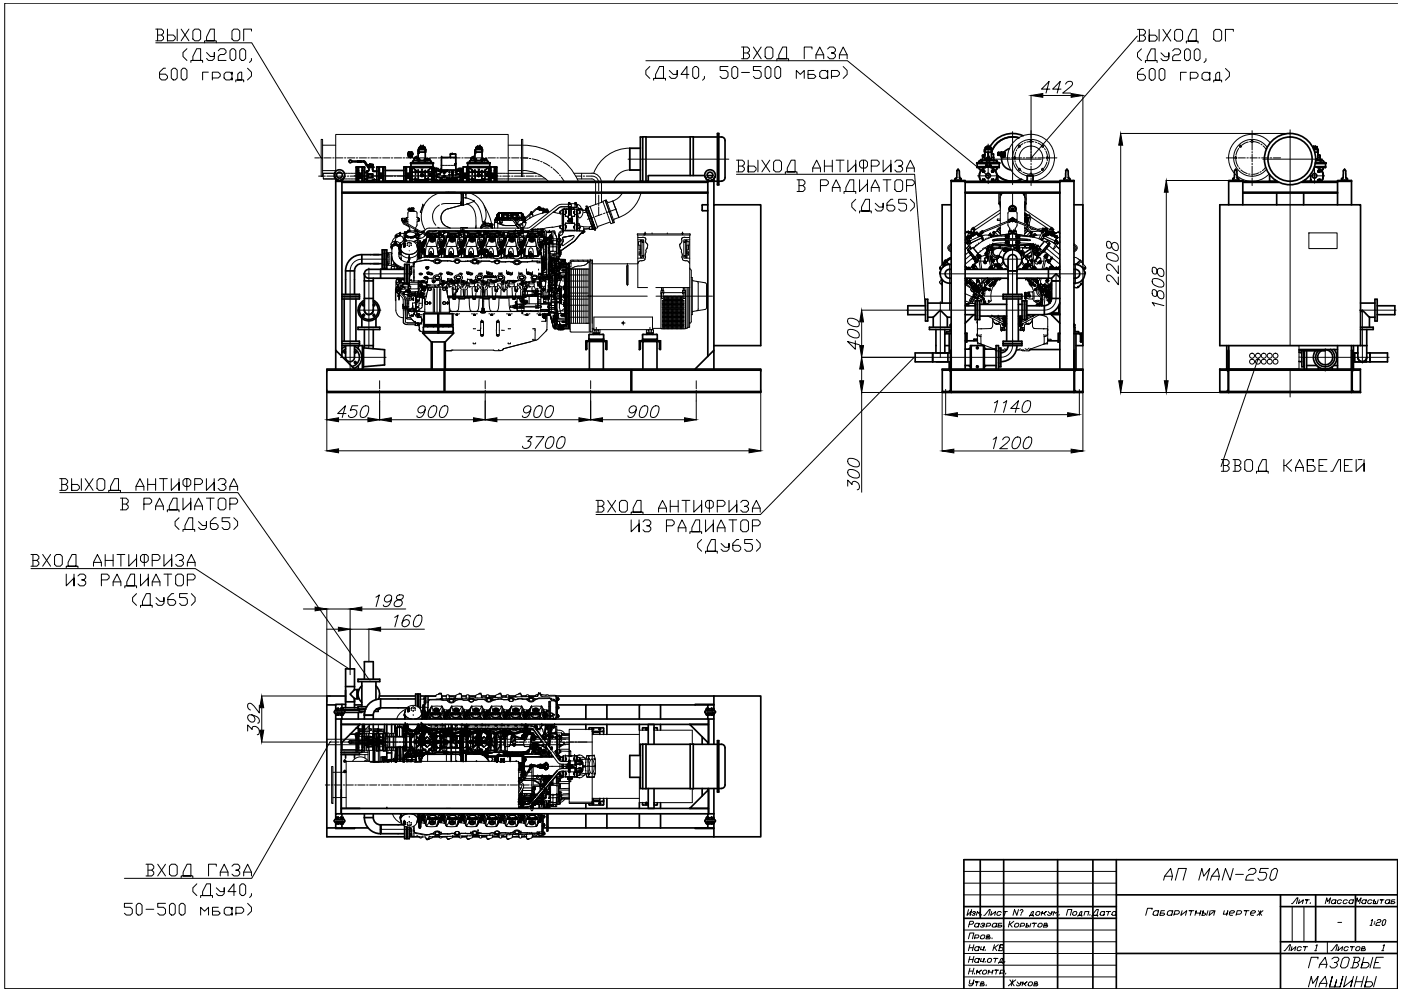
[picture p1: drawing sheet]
<svg xmlns="http://www.w3.org/2000/svg" width="420mm" height="297mm" viewBox="0 0 420 297" stroke-linecap="round" stroke-linejoin="round" font-family="sans-serif">
<g fill="none" stroke="#000" stroke-width=".51">
<path d="M100.3 53a1.59 1.59 0 0 1 1.5-2.1 1.59 1.59 0 0 1 1.5 2.1M100.6 53.5l.1 .1M100.6 53.4l-.3-.4 .3 .5M100.7 54.1h1.8v.3h-1.8zM100.7 54.4v50.6M100.7 53.7l.1 .2M100.9 53.9h.1M101 54h.4M101.4 54v.1M101.4 54.1h.1M102.2 54v.1M102.2 54.1h.1"/>
<path d="M102.5 57.9h109.8M102.5 57.6h109.8M102.5 54.7h109.8M102.7 54h-.4M102.9 53.7l-.2 .2M103 53.4l.3-.4-.2 .5M103 53.5l-.1 .1M105.4 48.2a.4 .4 0 0 0-.6-.2 .4 .4 0 0 0 0 .7 .4 .4 0 0 0 .6-.2M105.5 48.3h3.6l.5 .3 .5 .8h.5M105.5 48.5h2M106.8 50.1h.5M106.8 50.1v4.3"/>
<path d="M107.3 51.1h.1M107.3 50.1v4.3M107.4 54.2l-.1 .1M107.4 48.5h.1M107.5 48.5h.1M107.5 50h1.1v1.9h-1.1zM107.5 51.9v1.5h1.1v-1.5M107.5 51.1v3.1M107.5 48.5h.3M107.5 53.4v1M107.6 48.5h.1M107.8 48.5h.2"/>
<path d="M107.8 48.5h.1M107.9 48.5h.1zM108 48.5h1.1l.9 1.2 .5 .1M108.2 48.5h.1M108.6 51.1h.2M108.6 54.2h.2M108.6 53.4v1M108.8 50.1h.6M108.8 51.1v3.2M108.8 50.1v4.3M109.3 51.6l.1 .1M109.4 50.1v4.3"/>
<path d="M109.4 53.6l-.1 .1M109.4 51.7h.4M109.4 53.7h.4M109.8 53.6l.1 .1M109.9 51.6l-.1 .1M109.9 53.7l.1 .4M110 51.3l-.1 .3M110 54.1h.1M110.1 54.1l.1-2.8v2.8M110.1 54.1h.1M110.3 50l1.8 .1-1.7 .1zM110.4 52.1l-.1 .1"/>
<path d="M110.4 52.2h1.3v1h-1.3zM110.4 52.2h1.3M110.5 50.2l.1 .1M110.5 49.9h1.4M110.5 49.9l1.4 .1M110.6 51l-.1 .3h-.5M110.6 50.3v.7M110.6 49.8h.1M110.7 49.4l-.1 .1M110.7 49.4h.7v.5M110.8 50h.1M110.9 49.4h.1"/>
<path d="M111 49.4h.4zM111 49.4h-.1M111.5 49.4h.1M111.4 49.4h.3M111.6 49.5l.3 .1-.1 .2-.3-.1zM111.6 50h.1M111.6 49.5h.2v.3l-.3-.1zM111.6 54.1h-1.4M111.7 49.4l.2 .2-.2 .2M111.7 52.1v1.2l-1.4-.1M111.7 50.3v.6l.3 .5M111.7 50h.1"/>
<path d="M111.7 50.3h.1M111.8 50h.1M111.8 49.5v.1M111.8 49.9h.1M111.9 50.2l-.2 .1M111.9 49.5l-.1 .1M111.9 50.2h-.1M112 53.8l-.4 .3M112 51.4h1zM112.2 53.8h.1M112.9 53.8l-.9 .1M113 51.2l-.1 .1"/>
<path d="M113 50.1v4.3M113 50v.1M113 50l.5 .1M113.5 51.1h.3M113.6 50.1v4.3M113.6 51.1v3.1zM113.8 54.2l-.3 .1M113.8 50h1v1.9h-1zM113.8 54.4v-1h1v1M113.8 51.9v1.5M114.8 51.1h.1M114.8 54.2h.1"/>
<path d="M114.8 51.9v1.5M114.9 51.1v3.1M114.9 54.2l.1 .1M115 51.1h-.1M115 50.1v4.3M115.5 50v.1M115.5 50l-.5 .1M115.5 54.3h5.6M115.5 51.1h5.6M115.5 50.1v4.3M121.1 50.1h.5M121.1 50.1v4.3"/>
<path d="M121.6 51.1h.1M121.7 50.1v4.3M121.7 54.2l-.1 .1M121.9 51.9h1.1v1.5h-1.1zM121.9 51.1h-.2l.2 3.1M121.9 51.9v-1.9h1.1v1.9M121.9 53.4v1M122.5 46.1l.2-.5h.8l.1 .5M122.5 46.1v.4M122.5 46.1h1.2M122.5 46.5h1.1M122.5 46.2h1.1"/>
<path d="M122.5 46.1h1.1M122.5 46.3h1.2M123 51.1h.1M123 54.2h.1M123 53.4v1M123 47v.2l.1-.2M123 51.1l.1 3.3v-3.9h.5v3.9M123.1 53.8v.2M123.1 51.4v.2M123.1 51l-.1 .1M123.2 48.8l-.1 .2h6.9v-.2M123.2 48.8h6.8"/>
<path d="M123.2 50.2h.1M123.2 49h6.7v1M123.2 50.2h6.7M123.2 49v1.2M123.6 51.5h.1M123.7 51.6h.1M123.6 53.8h.1M123.6 46h.1M123.6 46.1v.9h-1.1v-.5M123.6 51.6h1M123.6 46v.3M123.6 45.9l.1 .1"/>
<path d="M123.6 46.3h.1M123.7 53.8h-.1M123.7 53.8h.8l.1 .4h3.6v-.3M123.7 46.3l-1.2 .1M123.7 46.1v.2M123.8 48.5l-.2 .3M123.8 50.2l.8 1M124.1 48.1l-.3 .3M124.1 48.1h4.9M124.2 47.5l1-.1h-1l-.1 .7M124.2 47.5h.1M124.5 47.4v-.2h.4v.2"/>
<path d="M124.6 53.1l-.1 .8h.9M124.6 51.6h.1M124.6 50.9l.1 .5M124.7 47.2v.1M124.7 51.4h3.8M124.7 51.4v.1M125 53.9h2.7M125.1 47.5h.1M125.4 51.5h2.1v2.4h-2.1zM125.4 51.4h.1M125.4 50.9v.6h-.8v.8M125.4 48.2l.1 .1 1-.2 1.1 .2v-.1"/>
<path d="M125.5 46h.1M125.5 48.1l-.1 .1M125.5 51.5h1.9M125.6 45.6l-.2 1.9h-.2M125.6 47.9l-.8 .2M125.6 44.8h.1M125.7 44.8l-.3 .2 .1 .6h2.1M125.7 44.8h1.7M125.8 47.9h.1M125.8 47.9l-.4 .1M125.8 44.2l-.1 .6M126 44.2h.3"/>
<path d="M126 44.2h-.2v.6M126 44.2v.6M126.2 44.2v-.3h.7v.3M126.3 50.2h.5M126.3 44.2v.6M126.4 44.8v-.6h.3v.6M126.5 50.9l.1 .1zM126.5 52.5l.2 .1zM126.7 44.2l.1 .6M126.8 44.2h.3v.6M127.1 44.8v-.6h.2v.6M127.3 47.9l.4 .1"/>
<path d="M127.4 44.2v.6M127.4 44.2h.1M127.4 44.3h.1M127.4 44.8l.2 .8M127.5 51.4h.1M127.5 51.4l1 .1v.8M127.5 47.9l.8 .2M127.5 45.6l.1 2M127.5 51.1v.3M127.6 47.6h1.2M127.6 47.6v.1M127.6 48.1v.1"/>
<path d="M127.6 45.6h.1M127.7 53.8v.1M128.4 53.1v.8h-.9M128.4 53.8h.1M128.5 51.4h-.1M128.5 50.9v.6l1 .1M128.6 52.2l.1 .3zM128.6 52.3v.2M128.7 52.7h.6zM128.8 52.2l.1 .3M128.8 52.3l.1 .2M128.8 52.2v.3z"/>
<path d="M128.8 47.6h.1M128.9 52.5h.1M128.9 47.7l.1 .4M129 48.1l.3 .3M129 52.4h.1M129.1 52.2v.3zM129.1 52.3l-.1 .1M129.1 52.4l.1 .1M129.1 52.3v.1M129.2 52.3v.2zM129.2 52.4v.1M129.2 50.2l-.7 1"/>
<path d="M129.3 48.5l.1 .3M129.5 53.8h.1M129.5 51.5h.1M129.5 53.8h-1.1M129.8 50l.1 .2M129.9 50h-6.7M129.9 50.2h-.1M130 51v3.4v-3.9h-.5v3.9M130 53.8v.2M130 51.4v.2M130.1 54.1l.2 .3M130.1 51.3h.1"/>
<path d="M130.3 54.3h.1M130.3 51h.1M130.3 50.5h1l.1 .8h.5M130.3 50.5v3.9M130.3 51.1l-.2 .2M130.3 51.4v.2M130.3 53.8v.1M130.4 50.5h-.1M130.9 50.5l-.1 3.9 .3-.4 .9 .1M130.9 53.8v.6zM130.9 51v.6zM131.2 52.3h.1"/>
<path d="M131.2 53v.1M131.2 52.3l-.3 .1v.6l.7 .2M131.6 52.2l-.4 .1M131.6 52.2l.5-.1v-1.1h4.9v1.1l.5 .1M131.6 53.2l.5 .1v.9l.1-.4M131.9 51.3h.1M132 54.3h.1M132 54.1l.1 .2M132 51v.3M132 51h.1M132 54.1v.1M132.2 53.8h.1"/>
<path d="M132.4 54l.6-.1zM132.4 47.2v3.8M132.4 47.2h2.7M132.4 47.2h.1M133.1 53.9l.2 .2zM133.2 53.9v.2zM133.4 53.8l.2 .1-.1 .2zM133.8 53.8v.3l-.1-.1zM133.8 53.9h.1M133.9 53.9l.1 .2zM134 53.9v.2zM134.2 53.7l-.1 .1"/>
<path d="M134.2 53.8h-2M134.2 53.7v.1M134.2 53.7h.1M134.3 53.7h2.5M135.1 46.2v1h1.6v-1M135.1 46.1v.1M135.1 46.1h.1M135.1 46.1h1.5M135.2 46.1h.1M135.2 46.1h.5M135.6 46.1h.1M135.7 46.1h.1"/>
<path d="M136.4 49.3v.1M136.6 46.1v.1M136.7 49.1h-.2l-.1 .5M136.7 47.2v1.9M136.7 47.2h.1M136.7 49.1v1.9M136.8 53.7h.1M137 54.1v.1M137 51v.3M137 54.3h.1M137 54.2h.1M137 54.2l.8-.2 .2 .4"/>
<path d="M137 51.3h.1M137 54.2v.1M137.4 52.2l.4 .1zM137.5 53.2l-.5 .1v.9l-.1-.5v.5h-4.7v-.4M137.8 53l-.4 .2M137.9 52.4h.1M137.9 53h.1M137.9 52.4v.6M137.9 53v.1M138 50.5h-.5l-.1 .8h-.3M138 53.8v.6zM138 54.4v-3.9h.5v3.9"/>
<path d="M138 51v.6zM138.5 51h.1M138.5 54.3h.1M138.6 51.1l.2 .2M138.6 51.4v.2M138.6 53.8v.1M138.7 51.3h.1M138.7 54.1h.1M138.8 54.1l-.2 .3M138.9 54.4v-1h1.1v1M138.9 53.4v-1.5h1.1v1.5M138.9 51.1v3.1"/>
<path d="M138.9 51.9v-1.9h1.1v1.9M140 51.1h.1M140 54.2h.1M140.1 51.1v3.3M140.2 48.8v.2h6.8v-.2M140.2 54.4v-3.9h.4v3.9M140.2 53.8v.2M140.2 51.4v.2M140.2 48.8h6.8M140.2 51l-.1 .1M140.2 50h6.7M140.2 50.2h.1"/>
<path d="M140.3 50.2h6.6M140.3 50.2v-1.2h6.6v1.2M140.6 51.5h.1M140.7 51.6h.1M140.6 53.8h.1M140.6 51.6h1M140.7 53.8h-.1M140.7 53.8h.8l.1 .4h3.6l.1-.3M140.8 48.5l-.2 .3M140.8 50.2l.9 1M141.1 48.1l-.3 .3M141.1 48.1h4.9"/>
<path d="M141.2 47.5l1-.1h-1l-.1 .7M141.3 47.5h-.1M141.5 47.4v-.2h.5v.2M141.6 53.1l-.1 .8h1M141.7 51.6h-.1M141.7 50.9v.5M141.7 51.4h3.8M141.7 51.4v.1M141.7 47.2v.1M142 53.9h2.7M142.1 47.5h.1M142.4 51.4h.1"/>
<path d="M142.4 50.9l.1 .5M142.5 48.2l.1 .1 1-.2 1 .2 .1-.1M142.5 51.5h2v2.4h-2zM142.5 51.4l-.8 .1-.1 .8M142.5 45v.6M142.5 45h.1M142.6 46h.1M142.5 45.6h.1M142.5 48.1v.1M142.6 45.6h2M142.6 51.5h1.8M142.6 45.6l-.2 1.9h-.2"/>
<path d="M142.6 47.9l-.8 .2M142.7 44.8l-.2 .2M142.7 44.8h.1M142.8 44.2l-.1 .6h1.8M142.8 47.9l-.4 .1M143 44.2h.4M143 44.2h-.2v.6M143 44.2v.6M143.2 43.9h.1M143.2 43.9v.3M143.2 43.9h.7v.3M143.3 50.2h.6"/>
<path d="M143.4 44.2l-.1 .6M143.4 44.8v-.6h.3v.6M143.5 50.9l.2 .1zM143.7 44.2l.1 .6M143.8 44.2h.3v.6M144.2 44.8l-.1-.6h.2v.6M144.3 47.9l.5 .1M144.4 44.2v.6M144.4 44.2h.1M144.4 44.3h.1M144.5 44.8l.2 .8M144.5 51.4h.1"/>
<path d="M144.5 47.9l.8 .2M144.5 51.4v.1M144.5 45.6h.1M144.5 45h.1M144.5 51.5h1v.8M144.5 51.1v.3M144.6 47.6h1.3M144.6 45.6v2.1M144.6 48.1l.1 .1M144.7 45.6h-.1M144.8 53.8v.1M145.4 53.1v.8h-.9"/>
<path d="M145.4 53.8h.1M145.5 51.4h.1M145.5 50.9v.6l1 .1M145.6 52.2l.1 .3zM145.6 52.5h.1M145.6 52.3l.1 .2M145.7 52.7h.6zM145.8 52.3l.1 .2zM145.8 52.2l.1 .3M145.8 52.2v.3zM145.9 47.6h.1M145.9 47.7l.2 .4"/>
<path d="M146 48.1l.3 .3M146 52.4h.1M146.1 52.2l-.1 .2zM146.1 52.4h.1M146.1 52.3v.1M146.2 52.3v.2zM146.3 50.2l-.8 1M146.4 48.5l.1 .3M146.5 53.8h.1M146.5 51.5h.1M146.5 53.8h-1.1M146.9 50.2h-.1"/>
<path d="M147 53.8v.2M147 51.4v.2M147 51l.1 .1M147.1 51.1l-.1 3.3v-3.9h-.5v3.9M147.1 51.1h.1M147.1 54.2h.1M147.2 54.4v-1h1.1v1M147.2 53.4v-1.5h1.1v1.5M147.2 51.9v-1.9h1.1v1.9M148.3 51.1h.1M148.3 54.2h.1M148.4 51.1v3.1"/>
<path d="M148.4 54.2v.1M148.4 51.1h.1M148.5 50.1v4.3M148.9 50l.1 .1M148.9 50l-.5 .1M149 50.1v4.3M192 44.5h-3.1v6.5h3.1M192.8 54.4v-13.4h.9v13.4M192.8 41.1h-.8v13.2h.8M193.7 54.3h.7M193.7 41.1h13.3M207 52.6v-11.6h.9v11.6"/>
<path d="M207.9 41.1h7.3M211.4 52.6h-17v1.8M211.4 53a1.59 1.59 0 0 1 1.5-2.1 1.59 1.59 0 0 1 1.5 2.1M211.7 53.5l.2 .1M211.8 53.4l-.3-.4 .2 .5M211.8 53.7l.2 .2M212 53.9h.1M212.1 54h.3M212.1 52.6h1.7M212.3 54.1h1.8v.3h-1.8zM212.4 54h.1M212.5 54.1h.1"/>
<path d="M212.5 54l.1 .1M213.4 54l-.1 .1M213.4 54.1h.1M213.5 53.2a.88 .88 0 0 0-.2-1.5 .88 .88 0 0 0-1.3 .6 .88 .88 0 0 0 1 1.1l.5-.2M213.5 54h-.1M213.5 54h.3M214 53.7l-.2 .2M214.1 54.3h1.1M214.1 53.6v.5M214.1 54.4v7M214.1 53.4l.4-.4-.3 .5M214.2 53.5l-.2 .1"/>
<path d="M215.2 40h.4v15.4h-.4zM215.6 54.3h.8M215.6 41.1h.8M216.4 41.1l.8 .4 .2 .6v11.1l-.2 .6-.8 .5M285.3 54.1h4.1v.3h-4.1zM285.3 54.4v56.2v-5.6h-.3v5.6M286.4 53.9h.1M286.5 53.9v.2M286.5 53.5v.4M286.5 54h1.6M286.8 53.4l-.3 .1M287 51.3l-.2 2.1"/>
<path d="M287.7 51.2l-.4-.3-.4 .3M287.7 51.3l.1 2M287.7 53.2l.4 .3M288.1 53.5v.6M288.2 53.9h-.1M289.4 57.7l28.5 .2M289.4 54.5h28.5M289.4 57.6h28.5M289.4 54.7h28.5M289.4 54.4v56.2M292.9 48.8v.2h3.1M292.9 48.8h3.1"/>
<path d="M293 50.2h.1M293 50h.1M293 49v1.2l2.4-.1M293.6 48.5l-.2 .3M293.6 50.2h.1M293.7 50.6h.1M293.7 50.2h.1M293.7 50.2v.4M294.2 48.1h.1M294.3 48.1h.1M294.4 48.1h.1M294.4 50.8v.1"/>
<path d="M294.7 53.9h.5zM294.7 47.2v.9M294.7 51.4h.6M294.7 46.8v.4M294.7 46.8h.6M294.7 46.8v.1M294.8 53.9l-.1 .3M294.9 54.2h.3M294.9 54.3l-.2-.3 .2-.3 .3 .2-.1 .4M295.1 46.4h.2zM295.1 46.4v.2M295.2 51.4h.1"/>
<path d="M295.2 51.1v.4h-.5M295.2 54.2h.1M295.2 51.5v.1M295.2 53.9v.3M295.3 47.2h-.6M295.3 46.6h-.6v.2M295.3 46.4h.1M295.4 45.6l-.1 2.4M295.4 47.9l-.8 .2M295.4 44.8h.1M295.5 44.2h.1M295.6 47.9l-.4 .1"/>
<path d="M295.7 48.1l.2-.7h.9l.2 .7M295.7 49.8l1.3 .2M295.7 49.4v.6M295.8 44.2h-.3v.6M295.8 44.2l-.2 .1M295.8 44.2v.6M295.8 49.5h.1M295.8 49.8h.1M295.8 44.2h.4l-.1 .6M295.8 49.5v.3M295.9 47.5h-.1M295.9 47.5h.9"/>
<path d="M296 49.4l-.2 .1M296 48.8h-3.1M296 49.4v.2M296 50h.1M296 48.1h-2.1l-.3 .3M296 48.6v.8M296 43.8v.4M296.1 43.9h.5M296.1 47.4v-.2h.5v.2M296.2 44.8v-.6h.3v.6M296.4 46l-.1 1.2M296.4 46v1.2"/>
<path d="M296.4 46h.1M296.6 47.3h.1M296.6 44.8l-.1-.6h.4v.6M296.6 43.8h.1M296.7 48.1h1.9l.3 .2v-.1M296.7 43.9v.3M296.7 49.4l.2 .1M296.7 48.8h3.1M296.7 48.6v1M296.7 50h.1M296.8 47.5h.1M296.9 49.8h-.1"/>
<path d="M296.9 44.2l.2 .1M296.9 44.2h.3v.6M296.9 49.5v.2M296.9 49.5v.3v-.1M296.9 49.5l.1 .3M296.9 49.7h.1M296.9 44.2v.6M297 49.5h.2M297.1 44.2h.1M297.1 47.9l.4 .1M297.2 49.5v.2h-.2M297.2 49.5v.2"/>
<path d="M297.2 44.8h.1M297.2 44.8h-1.7l-.3 .8h2.2M297.2 44.8l.2 .2M297.3 47.9l.8 .2M297.3 45.6l.1 2.4M297.4 46.1h.5M297.4 45.6l-.1 .1M297.4 47.2h.5M297.4 45h.1M297.4 51.4h.6M297.4 45v.6M297.4 51.5l.1 .1"/>
<path d="M297.4 45.6h.1M297.5 51.4h.1M297.5 51.1v.4h.5M297.6 54.3l-.2-.3 .2-.3 .4 .2-.2 .4M297.8 54.2h-.4v-.3h.6l-.1 .3M297.9 54.2h.1M297.9 53.9v.3M297.9 46.1l.1 .1M297.9 47.2l.1 .9M298 46.2v1M298 53.9l-.6 .1M298.3 50.8v.1"/>
<path d="M298.6 48.1l.5 .3M298.8 48.1l.1 .1M298.9 50.6h.1M298.9 50.2h.1M299 50.2v.4l-.5 .6a2.85 2.85 0 0 1-.1 3.2 2.66 2.66 0 0 0-.2-3.7 2.66 2.66 0 0 0-3.7 .1 2.66 2.66 0 0 0-.2 3.6 3.6 3.6 0 0 1-.2-3.3l-.4-.5M299 52.6h.1M299 50.2h.1M299.1 52.6l.2 .2v1.4M299.1 48.6l.1 .2M299.1 48.5v.1M299.2 46.3v.1M299.2 46h.1"/>
<path d="M299.3 54l.5 .3M299.3 54.2l-.2 .2M299.3 46.3v.1M299.3 46v.3M299.3 46.4l.2 .1M299.3 46.4h.2M299.3 46h.2M299.3 46.4h.1M299.3 46.5h.1M299.3 45.8h.1M299.4 46h.1M299.4 46.1l.1 .2z"/>
<path d="M299.4 46.3l.1 .1M299.5 46l-.1 .3M299.5 46.4v.1M299.5 46.4h.1M299.5 45.8h.1M299.5 46.5h.1M299.5 45.8v.2M299.5 45.8l-.2 .2M299.6 45.9v.5M299.6 46.4h.1M299.6 45.9l-.3 .1M299.6 46.4l-.1 .1"/>
<path d="M299.6 50v.2h-2.4v-.2h-1.7v.2M299.6 50.2h.1M299.6 49v1h-6.6M299.7 45.9l-.1 .1M299.8 48.8v.2h-3.1M300.3 46.2h.1M300.2 46.1h1.1M300.2 46.5h1.1M300.2 46.3h1.1M300.2 46.4h1.1M300.2 46.1h.1M300.2 45.8h-.4v.8l1.5-.1"/>
<path d="M300.3 46.2h1M300.4 47a3.3 3.3 0 0 0 2.8 3.9M300.7 47v.2l.1-.2M301.2 45.6h-.8l-.2 .5M301.2 45.6l.1 .5M301.3 46.1h-1.1l1.1 .1M301.3 46.1v.9h-1.1v-.8M302.7 44.5l-1.5 1.1M305.5 41.3a6.6 6.6 0 0 0-8.1 4.1M305.6 41.3a6.7 6.7 0 0 0-8.2 4M306.3 53.7a6.6 6.6 0 0 1-7.3-1.3 6.5 6.5 0 0 0 7.4 1.4M306.9 40.7a7.7 7.7 0 0 0-10.1 3.5"/>
<path d="M308 54.2l.2 .2M308 54l-.5 .3M308.1 52.8v1.4M308.2 52.6l-.2 .2M308.2 52.6h1.4M309.6 52.6l.2 .2v1.4M309.8 54.2l-.2 .2M317.9 54.1h4.2v.3h-4.2zM317.9 54.4v56.2M319.1 53.9h.1M319.2 53.5l-.1 .6M319.2 54h1.6"/>
<path d="M319.5 53.4l-.3 .1M319.6 51.3l-.2 2.1M320.3 51.2l-.4-.3-.3 .3M320.4 51.3v1.6a.38 .38 0 0 0 0 .4 .38 .38 0 0 0 .4 .2M320.8 53.5l.1 .5M320.8 53.9h.1M320.8 54v.1M322.1 54.4v56.2v-5.6h.2v5.6M368.5 54.4v7M369.7 53.9h.1M369.8 53.5h-.1M369.8 54h1.6"/>
<path d="M370.2 51.3v.8a1.7 1.7 0 0 1-.5 1.7l.1 .3M370.9 51.2l-.3-.3-.4 .3M370.9 51.3l.1 2M371 53.2l.1 .2M371.1 53.4h.1M371.1 53.4l.3 .1M371.4 53.5h.1M371.4 53.9h.1M371.4 54v.1M371.4 53.6v.4M372.7 57.7h28.4M372.7 57.6h28.4"/>
<path d="M372.7 54.7h10.9M380.7 54.2l.2 .2M380.8 52.8v1.4M380.9 52.6l-.2 .2M380.9 52.6h.1M382.5 54.2l-.2 .2M382.5 54v.2M382.9 57.9v3.5M383 54.4h-14.5v-.3h4.2v7.3M390.2 54.7h10.9M390.8 54.4h10.3v7M391 57.9v3.5"/>
<path d="M391.3 54.2l.1 .2M391.3 54v.2M392.8 52.6h.1M392.9 52.6l.2 .2v1.4M393.1 53.8v.4l-.2 .1M393.1 54.2l-.2 .2M393.1 54.2h.1M393.1 53.9h.1M393.1 53.9v.1M393.8 44.2h.2M393.9 43.9v.3M393.9 43.8h.1"/>
<path d="M394 44.2h.4M394 44.2h.1M394 44.2v.5M394.1 44.2v.6h1M394.2 50a2.65 2.65 0 0 1 2.4 1.6 2.65 2.65 0 0 1-.4 2.8 2.65 2.65 0 0 0 .2-3.2M394.3 50h3.2M394.4 44.2v.6M394.4 44.2h-.3M394.4 44.2l.1 .6M394.4 44.2h.3l.1 .6M394.5 43.8l-.6 .1M394.5 48.8h3.2v.2h-3.2"/>
<path d="M394.5 48.8h3.2M394.6 43.9v.3M394.6 48.1h2.1l.3 .3M394.6 47.6h.1M394.7 47.6h.1M394.7 48l.1 .1M394.7 47.7v.3M394.8 44.8l-.1-.6h.3v.6M394.9 47.9h.1M394.9 47.9l.5 .1M395 44.2v.6M395.1 44.8h.1"/>
<path d="M395.1 50.2h2.4M395.1 44.8l.2 .2M395.2 45.6v2.4M395.2 47.2h.7M395.2 46.6h.6M395.2 46.4h.2zM395.2 46.4h.1M395.3 45h.1M395.3 51.4h.6M395.3 45v.6h-1M395.3 51.5l.1 .1M395.3 53.9v.3"/>
<path d="M395.3 53.9h.6zM395.3 54.2h.4M395.3 53.9v.1M395.4 51.4h-.1M395.4 51.5h.4M395.4 51.1v.4M395.4 46.4v.2M395.5 54.3l-.3-.3 .3-.3 .3 .2-.2 .4M395.7 54.2h.2M395.8 53.9l-.1 .3M395.8 46.7v.1M395.8 46.6h.1"/>
<path d="M395.8 46.6v.2M395.8 46.8h.1M395.8 46.8l.1 .4M395.8 46.8l.1-.2v.3M395.9 47.2v.9l-.7-.2M396.1 48.1h.2M396.3 48.1h.1M396.4 51.2a2.59 2.59 0 0 1-.1 3.2M396.8 50.6h.1M396.8 50.2h.1M396.8 50.2v.4M396.8 50.6l-.4 .6"/>
<path d="M396.9 50.2h-.1M397 48.5l.1 .3M397.5 50.2h.1M397.5 49v1.2M402.4 53.9h.1M402.4 53.5v.6M402.4 54h1.6M402.7 53.4l-.3 .1M402.9 51.3l-.2 2.1M403.6 51.2l-.4-.3-.3 .3M403.6 51.3l.1 2M403.6 53.2l.1 .2"/>
<path d="M403.7 53.4h.1M403.7 53.4l.3 .1M404.1 53.9h-.1M404.1 53.6l-.1 .5M405.3 54.4h-4.2v-.3h4.2v7.3M108.5 79a2.18 2.18 0 0 0-2.2 2.2M108.5 76.3a4.8 4.8 0 0 0-4.9 4.9M108.5 76.3v2.7M108.5 79h6.1M108.5 76.3h6.1M114.6 74.9h.6v5.6h-.6zM115.2 75.9l.1 .1"/>
<path d="M115.3 79.3l-.1 .2M115.3 79.3l.1 .2M115.3 76v3.3M115.4 74.9h.6v5.6h-.6zM115.4 75.9l-.1 .1M121.3 79.2h.6v5.7h-.6zM122.1 79.2h.6v5.7h-.6zM210.5 63l.2 .2h1.4M210.6 61.6v1.4M210.7 61.3l-.2 .2M210.7 61.4h1.4M212.1 61.3l.1 .1"/>
<path d="M212.2 63.1l-.1 .1M214.1 61.4h14v42.2h-14zM285.2 79.3a2.82 2.82 0 0 0-3.2 2.8 2.82 2.82 0 0 0 3.2 2.7M285.3 61.4h-2.8v17.9M322.1 79.3a2.82 2.82 0 0 1 3.2 2.8 2.82 2.82 0 0 1-3.2 2.7M322.1 61.4h2.7v17.7M365.8 61.4h42.2v42.2h-42.2zM102.5 88.2h5.3v.6h-5.3M102.5 88.9h5.3v.7h-5.3M103.2 89.6v12.7M103.2 88.8l.1 .1M103.6 81.2v7"/>
<path d="M103.6 81.2h2.7M106.3 81.2v7M106.7 89.6v12.7M106.7 88.8v.1M107.4 98.1h6.5v.7h-6.5zM108.5 95.5v2.6M109.3 91.2a.28 .28 0 0 0-.4 0 .28 .28 0 0 0 0 .4 .28 .28 0 0 0 .4 0M109.3 90.5a2.82 2.82 0 0 0-.9 4.2 2.82 2.82 0 0 0 4.4 0 2.82 2.82 0 0 0-.9-4.2M109.3 92.9a1.33 1.33 0 0 0 1.3 1.4 1.33 1.33 0 0 0 1.3-1.4M109.3 98.8v4.8h2.6v-4.8M109.3 82.1v10.9M109.3 84.2h2.6"/>
<path d="M109.3 89.5h2.6M110.6 80.7a1.33 1.33 0 0 0-1.3 1.4 1.33 1.33 0 0 0 1.3 1.3M110.6 83.4h10.7M110.6 80.7h10.7M111.9 91.2h.3l.2 .2-.2 .3-.3-.1M111.9 90a3.2 3.2 0 0 1 1.3 4.9 3.2 3.2 0 0 1-5.1 0 3.2 3.2 0 0 1 1.2-4.9M111.9 83.4v9.6M112.7 95.5v2.6M114.1 80.7v2.7M121.9 80.3l.1 .1M122 80.4v3.3M122 83.7l-.1 .1"/>
<path d="M122 83.7l.1 .1M122.1 80.3l-.1 .1M126.8 99.8h9.3l-2.6 2.7h-4.2zM126.9 98.1l.2-.2h4.1l.1 .2v1.7M127 98.1v1.7M127.1 99.4l-.2 .1M127.1 99.4h4.1M127.2 94v3.3h-.1v-3.3h8.7v3.5h-8.7v-.2M127.2 97.3h4.1M128.3 97.9h-.1M128.3 97.5v.4M130 97.5v.4"/>
<path d="M131.1 99.4l.2 .1M131.3 94v3.3h.2v-3.3M131.5 97.3h4.3M131.5 98.1v1.7M131.7 99.4l-.2 .1M131.7 97.9l-.2 .2M131.7 97.9l4.1 .1 .1 1.8M131.7 99.4h4M132.9 97.9h-.1M132.9 97.5v.4M134.5 97.5l.1 .4M135.7 94v3.3"/>
<path d="M135.7 99.4l.2 .1M277.6 91.7h-5.3v2.6h5.3M277.6 89.7h.6v6.5h-.6zM278.2 95.1h1.7M278.2 90.8h7.1M279.9 95.1l2.1-2.1 2.1 2.1M279.9 95.1v3M280.7 98.8v7M282.5 83.8v7M283.4 99.9h1.9M283.4 98.8v7M283.9 99.5v.4"/>
<path d="M283.9 99.4l-.1 .1M284.1 95.1h1.2M284.1 95.1v3M284.9 99.2l-.2 .2h-.8M284.9 98.8v.4M285.1 97.9l-.2 .1M285.1 98h.2M285.3 97.1l-.3 .4 .3 .1M285.3 98.1h-6.6v.7h6.6M285.3 80.7a1.4 1.4 0 0 0-1.9 1.4 1.4 1.4 0 0 0 1.9 1.3M289.4 99.9h.6v2.6l-.3-.2M289.4 83.4h12.9"/>
<path d="M289.4 80.7h12.9M289.4 94.3h3.1M289.4 91.7h3.1M292 94.3l-2.6 2.6M292.5 90.2h.5v5.6h-.5zM293 91.2l.2 .1M293.2 90.2h.6v5.6h-.6zM293.2 94.6l-.2 .1M293.8 94.7h8.1M293.8 91.2h8.1M300.8 88.9h5.7v.7h-5.7zM300.8 88.2h5.7v.6h-5.7z"/>
<path d="M301.9 89.6v12.7M301.9 88.8l.1 .1M302.3 80.1a2.82 2.82 0 0 1-.8-4.2 2.82 2.82 0 0 1 4.3 0 2.82 2.82 0 0 1-.8 4.2M302.3 88.2v-10.5a1.33 1.33 0 0 1 1.3-1.4 1.33 1.33 0 0 1 1.4 1.4v10.5M302.3 81.2h2.7M305 83.4h9.4M305 80.7h12.9M305.4 94.7h1.1M305.4 91.2h1.1M305.4 89.6v12.7M305.4 88.8l-.1 .1M306.5 90.2h.7v5.6h-.7z"/>
<path d="M307.2 94.6l.1 .1M307.3 90.2h.6v5.6h-.6zM307.3 91.2l-.1 .1M307.9 91.7h5.3M313.2 91.7v2.6h-5.3M314.4 83.4h1v.8M314.4 80.7v2.7M315.3 94.2l.1 .1M315.3 94.1v.1M315.4 89.4a2.18 2.18 0 0 1-2.2 2.2M315.4 84.2h2.5M315.4 84.2v5.3h2.5"/>
<path d="M315.4 94.3l2.5 2.6M315.4 94.3h2.5M317.6 91.6v2.5h-2.9M317.6 94.1h.3M317.8 90.8a4.8 4.8 0 0 1-4.6 3.5M317.9 99.9h-.6v2.6l.3-.2M317.9 83.2l-.6-.6a.5 .5 0 0 0-.5-.4 .5 .5 0 0 0-.5 .3l-.9 .9M322.1 99.9h2.3l-.2 2.6M322.1 97.1l.1 .2M322.1 83.4h.4M322.1 80.7h.4M322.1 98h.1"/>
<path d="M322.2 97.3l.1 .3h-.2M322.2 97.9l.2 .2v1.1M322.3 99.2l1.1 .3M322.5 80.7a1.33 1.33 0 0 1 1.3 1.4 1.33 1.33 0 0 1-1.3 1.3M323.5 99.5v.4M324.8 83.8v19.8h-2.1M408 93.5l.6-.5 2.1 2.1M408 98.1h3.8v.7h-3.8M408 90.8h4.3M409.9 98.8v8.3M412.3 95.1h-1.6v3M412.3 89.7h.7v6.5h-.7z"/>
<path d="M413 91.7h5.3v2.6h-5.3M98 110.6h130.1v7h-130.1zM98 117.3h35.2M98 111h35.2M100.7 110.6v-5.6l5.6 5.6M102.5 102.3h5.3v1.3M102.5 103.6h6.2M102.5 106.8v-52.4h109.8v52.4M102.5 103h5.3M103.6 105.4a.28 .28 0 0 0-.4 0 .28 .28 0 0 0 0 .4 .28 .28 0 0 0 .4-.1M103.6 103.8l-1.1 .8M103.6 104.6l-1.1 1.1"/>
<path d="M103.6 107.1a1.33 1.33 0 0 0 1.4 1.3 1.33 1.33 0 0 0 1.3-1.3M103.6 103.6v3.5M106.3 103.6v3.5M106.3 104.6a2.82 2.82 0 0 1 1.5 2.9 2.82 2.82 0 0 1-2.2 2.3M106.3 103.8a3.5 3.5 0 0 1 2.2 3.4 3.5 3.5 0 0 1-2.4 3.2M106.3 105.4l.3-.1 .2 .3-.2 .2-.3-.1M107.5 103.6v1M107.5 109.6v1M108.7 103.6v7l.3-.7M108.7 103.6l.3 .7M109 104.3l6.3 .5v4.6l-6.3 .5M109 104.3v5.6"/>
<path d="M109.3 103.6l-.1 .7M111.9 103.6v.9M129.3 102.5v8.1M129.6 102.5v8.1M133.2 111h.2v6.3h-.2zM133.3 102.5v8.1M133.4 117.3h94.7M133.4 111h55.8M133.5 102.5v8.1M176 104.5l-.3 .3v-2.6h6.3v2.6l-.3-.3M176.8 110.6v-8.3h4.1v8.3M176.8 101.6l-.2 .2"/>
<path d="M176.8 100.2l-.2 .2v1.8M176.8 101.7l4-.1 .2 .2M176.8 100.2h4.1M177.9 100.2l.1-.3h1.7v.3M180.8 100.2l.2 .2v1.8M181.7 102.6l-.4-.3-5.2 .1-.1 2.2M181.7 102.7v1.9M189.2 117.3v-6.3h.3v6.3M189.5 111h38.6M192 104.5l-.3 .3v-2.6h6.4v2.6l-.3-.3M192.8 110.6v-8.3h4.2v8.3M192.9 101.6l-.2 .2"/>
<path d="M192.9 100.2l-.2 2M192.9 101.7l4-.1 .2 .2M192.9 100.2h4M194 100.2l.1-.3h1.7v.3M196.9 100.2l.2 .2v1.8M197.4 102.3l.4 .3v2M197.5 102.3l-5.3 .1-.2 2.2M208.5 110.6l5.6-5.6v5.6M214.1 103.6v1.4M279.7 105.8h4.6v2.7h-4.6M279.7 105.8h-5.2v2.7h5.2M279.7 105.8v2.7"/>
<path d="M280.8 108.5h4.2M280.8 105.8h4.2M282.7 110.9l-.2-.3h2.8v7h-2.8l.2-.3M282.8 117.3h1.9M283.4 103.6h1.3M283.6 100l-.3 .2M283.6 100h1.7M284.7 100v5.8M284.7 108.5v2.1M284.7 111l.3 .3M284.7 111h-2.1v6.3h.2M284.7 111l.3 .3v5.7l-.3 .3"/>
<path d="M285 117l-.3 .3M285.3 117.6h36.8M285.3 110.7h36.8M285.3 117.3h36.8M285.3 111h36.8M289.4 100l.3 .4M289.4 102.2h.3M289.4 104.6h1.6M289.4 109.6h1.6M289.7 100.4v2M290 102.2h3.1M290.6 109.6l.4 .3"/>
<path d="M291 104.3l-.4 .3M291 110.6v-7h.3v7M291.3 103.6h3.7M292.1 101.7v.5M293.1 101.6l-.9 .1M295 110.6v-7h.2v7M295.2 104.6h3.5M295.2 109.6h3.5M295.2 104.3l.4 .3M295.6 109.6l-.4 .3M298.7 110.6v-7h.7v7M299.4 108.8l.2 .1"/>
<path d="M299.6 104.3h.6v5.6h-.6zM299.6 105.4l-.2 .1M300.8 102.3h5.7v1.3h-5.7zM300.8 103h5.7zM302.3 103.6a2.18 2.18 0 0 1-2.2 2.1M305 103.6a4.8 4.8 0 0 1-4.9 4.8M308.9 104.8h9M314.2 102.2h3.1M317.6 102.2h.3M317.6 100.4v2M317.9 100l-.3 .4M322.1 100h1.6l.3 .4"/>
<path d="M322.3 117l.3 .3M322.6 111l-.3 .3M322.6 111h2.2v6.3h-2.2l-.3-.3v-5.7zM322.7 100v10.6M324 100.4v1.9l.2 .2M324.6 110.9l.2-.3h-2.7v7h2.7l-.2-.3M367.9 103.6v7M367.9 111l.4 .3v5.7l-.4 .3M368.3 111.3l-.3-.3h-2.2v6.3h2.2l.3-.3M368.3 110.6v-5.6h.2v5.6h-2.7l.2 .3M368.5 103.6v14h-2.7l.2-.3M368.5 117.6h36.8"/>
<path d="M368.5 110.7h36.8M368.5 117.3h36.8M368.5 111h36.8M389.5 105.6l.9 .1M389.5 108.3l.9 .1M389.6 104.8h11.5M390.4 105.2v4.7h.6v-4.7M391 105.4l.1 .1M391.1 108.8l-.1 .1M391.1 105.2v5.4M391.9 109.6h3M391.9 105.2v5.4"/>
<path d="M395.4 109.9v.7M396.6 110.5v.1M397.4 104.8a2.26 2.26 0 0 1 2.1 3.1 2.26 2.26 0 0 1-3.5 .9 2.26 2.26 0 0 1 .3-3.7M397.4 104.8v.4h-7.8M398.3 110.5v.1M399 104.7a2.86 2.86 0 0 1 .7 4.1 2.86 2.86 0 0 1-4.1 .5 2.86 2.86 0 0 1-.2-4.2M399.6 109.9v.7M400 109.6h1.1M400 104.7a3.5 3.5 0 0 1 0 4.8 3.5 3.5 0 0 1-4.8 .3 3.5 3.5 0 0 1-.7-4.7M401.1 103.6v7M405.3 105h.2v5.6M405.3 103.6v7"/>
<path d="M405.5 117l.3 .3M405.5 111.3v5.7l.4 .3M405.8 111l-.3 .3M405.9 111h2.1v6.3h-2.1M405.9 111l-.4 .3M405.9 105.8h1.3M405.9 103.6v7M406.3 105.8v2.7h4.6M407.2 107.1a1.33 1.33 0 0 0 1.4 1.3 1.33 1.33 0 0 0 1.3-1.3 1.33 1.33 0 0 1-1.3 1.3 1.33 1.33 0 0 1-1.4-1.3zM407.2 103.6v3.5M407.8 110.9l.2-.3h-2.7v7h2.7l-.2-.3M408 103.6h1.9"/>
<path d="M409.8 107.7v.8h-3.9M409.9 105.8h6.2v2.7h-5.2M410.9 105.8v2.7zM98 211.3v36.9M100.6 213.8l.1 30.1M100.7 211.3v1.2M100.7 212.6l-.1 .4M100.7 215.5h111.6M100.7 214.2h.1M100.8 212.6h.1M100.8 214.2l.6 .1M100.8 213l-.5 .1v.3v.3l.5 .1"/>
<path d="M100.9 212.5v.1M100.9 214.2h.1M101 213h1.6M101 213.8h1.7M101.2 213h-.3h1.9h-.4M101.2 213.8h-.3h1.9h-.4M101.4 214.2h.1M101.4 212.5h.1M101.4 212.5h-.5M101.4 214.3h.8M101.4 212.5h.8M102.2 212.5h.1"/>
<path d="M102.2 214.2h.1M102.2 212.5h.5M102.2 214.3h.5M102.3 217.1h5.7l-5.7 5.7zM102.5 211.1v1.4M102.5 214.3v1.2M102.5 212.1h4.9M102.7 212.5h.1M102.7 214.2h.1M102.7 214.2h.2M102.7 212.5l.1 .1M102.8 213l.5 .1 .1 .3-.1 .3-.5 .1"/>
<path d="M102.8 212.6h.1M102.9 212.5v.1M102.9 214.2h.1M103 212.6l.1 .4M103 212.7h4.8M103.1 212.9h4.7M103.1 213.8l-.1 .4M103.2 212.7l.1 .2M103.6 208.6h-5.6v2.7h2.7M103.6 211.1h-2.9v.2M103.6 210.4h2.7M103.6 205.8h2.7"/>
<path d="M106.3 206.7l-1.3 1.4 1.3 1.3M106.3 206.7v-6.2h-2.7v11.6M106.3 209.4v2.7M106.3 209.4h1.4M106.3 206.7h1.4M106.3 211.3h2.2M106.7 212.7v.2M106.8 219.8h.5v2.3M106.8 218.3h.7v1.7M106.8 219.8v2.3M107.1 206.7v2.7zM107.4 203.6h6.5v.7h-6.5z"/>
<path d="M107.5 213.5v2M107.5 217.6v.7M107.8 212.5v.7h1.6M107.8 212.6h1.8M108.5 205.6a3.2 3.2 0 0 0 0 4.9M108.5 204.3v7.5M108.5 213.2v.3h-5.1M108.6 219.9h-1.1v2.2M108.6 219.9v2.1M108.6 219.9h.2M108.7 217.1v1.4M108.7 219.1v.1"/>
<path d="M108.7 219.9v2.1M108.9 219.1l.1 .1M109 212.5l-.1 .1M109 217.1v1.4M109.3 214.4h2.6M109.3 203.6v-5.3h2.6v5.3M109.3 213.2v2.3M109.3 217.1v2.7M109.3 218.5h-1.5v.6h1.5M109.3 219.2h-1.5v.7M109.3 219.8l.1 2.2M109.3 219.8h-.5v2.2"/>
<path d="M110 211.8h-2.6v.7h2.3M111.9 214.4v1.1M111.9 217.1v4.1M111.9 218.5h1.5v.6h-1.5M111.9 219.2h1.5v.6M111.9 219.9h1.1M112.4 219.9v1.5M112.4 219.1l-.1 .1M112.7 205.6a3.2 3.2 0 0 1 .8 3.9M112.7 204.3v5.4M112.8 212.6h.6v.6h-1.1M113 219.8v5.2"/>
<path d="M113 219.8h.5M113.4 219.8h.1M113.6 219.8v5.2M113.8 219.9h1v5h-1zM113.8 208.6h10.8M113.9 212.2v.3h-.9M114.1 212.2a2.18 2.18 0 0 0-2.2 2.2M114.1 209.5a4.8 4.8 0 0 0-4.8 4.9M114.1 209.5v2.7M114.1 212.2h7.9M114.1 209.5h10.5M115.3 217.1v2.7"/>
<path d="M115.5 219.8v5.2M115.5 219.8h-.5v5.2h.5M116 217.1v3.7M117.4 217.1v3.7M121.1 219.8v5.2M121.6 219.8h-.5M121.7 219.8v5.2M121.9 219.9h1.1v5h-1.1zM124.6 211.5v-3.5h.6v3.7M125.2 209.1l.1 .1M125.2 208.6h.2M125.3 209.2v2.6"/>
<path d="M125.4 211.8v-3.8h.6v4.4M125.4 209.1l-.1 .1M126 208.6h4.7M130.3 219.8v5.2M130.3 219.8h.1M130.4 219.8h.4M130.8 219.8v1.1M130.8 219.8l.1 .8h7l.1-.8M132.4 208.6h1.4M133.5 217.1v3.5M134.7 208.6h2M135.3 217.1v3.5"/>
<path d="M138 219.8h.5M138 219.8v1.1M138.4 208.6h1.4M138.5 219.8v1.1M138.9 219.9h1.1v5h-1.1zM140.7 208.6h1.9M144.4 208.6h1.4M146.7 208.6h1.9M147.2 219.9h1.1v5h-1.1zM148.9 219.8v5.2M148.9 219.8h-.5l.1 5.2h.4M150.4 208.6h1.4"/>
<path d="M152.7 208.6h1.9M156.4 208.6h1.3M158.6 208.6h2M166.6 208.6h47.5M167.2 211.3h8.5M175.7 217.1v1.5M176.8 218.1l-.2 .5M176.8 218.1h4.1M177.5 218.6a.28 .28 0 0 1 .3-.3 .28 .28 0 0 1 .2 .4 .28 .28 0 0 1-.4 .1M177.6 219.2h3.2l.2 .2M180.8 218.1l.2 .2v1.8M182 211.3h-6.3v4.2"/>
<path d="M182 211.3v4.2M182 217.1v3M182 211.3h9.7M191.7 217.1v1.8M192.9 218.1l-.2 .2v.6M192.9 218.1h1.5M194.4 217.1v6M194.6 217.1h1.4M196.1 218.3v.5M196.1 217.1v6M196.1 218.1h.8M196.9 218.1l.2 .8"/>
<path d="M198.1 211.3h-6.4v4.2M198.1 211.3v4.2M198.1 217.1v1.8M198.1 211.3h14.2M206.9 217.1h5.6v5.7zM208.5 211.1h5.6M211.7 213.8l.1 .4M211.8 212.6l-.1 .4M211.8 214.2h.1M211.9 212.5l-.1 .1M211.9 214.2l1.4 .1M211.9 212.6h.2"/>
<path d="M211.9 213l-.4 .1-.1 .3 .1 .3 .4 .1M212.1 212.5v.1M212.1 214.2h.1M212.1 213h1.7M212.1 213.8h1.7M212.4 213h-.4h1.9h-.4M212.4 213.8h-.4h1.9h-.4M213.3 212.5h.1M213.3 214.2h.1M213.3 212.5h-1.2M213.3 212.5h.5M213.3 214.3h.5"/>
<path d="M213.8 212.5h.1M213.8 214.2h.1M213.8 214.2h.2M213.8 212.5l.2 .1M214 213l.6 .4-.2 .3-.4 .1M214 214.2h.1M214 212.6h.1M214 212.5v.1M214.1 211.3h-1.8v1.2M214.1 208.6h14v42.2h-14M214.1 208.6v4M214.1 215.5v7.6"/>
<path d="M214.1 212.6l.2 .4M214.3 213.8l-.2 1.7h-1.8v-1.2M102.3 236.7v5.6h5.7M102.3 225.6h5.5v.6h-5.5M102.3 224.8h4.5M102.5 222.5v2.3M103.3 225.5l-.1 .1M103.6 226.2v1M105 220h1.8M105.3 222.1a.4 .4 0 0 0-.5 0 .4 .4 0 0 0 0 .6 .4 .4 0 0 0 .5 0M105.4 222.1h.1M105.4 222.7h.1"/>
<path d="M105.4 222.7l4.9 .1M106.3 226.2v1M106.5 220l.3 1.2M106.7 225.5v.1M106.8 222.7v2.3M107.3 222.7v2.3h-.5M107.3 220.8l.1 .1M107.3 224.8h.2M107.3 220h.2M107.4 223.9l-.1 .1M107.4 223.9h.1M107.4 220.9h.1"/>
<path d="M107.5 220v2.1M107.5 222.7v2.1M107.5 222.7v2.2h1.1v-2.1M108.5 224.9v.6h-6.2M108.6 220.9h.2M108.7 222.8v1.1M108.7 223.9h-.1M108.8 222.8l.1 2.2h.5v-2.2M108.8 220.8l-.1 .1M109.3 221.3l.1 .1M109.4 223.4l-.1 .1M109.4 223.4h.5"/>
<path d="M109.4 221.4h.4M109.9 221.3l-.1 .1M109.9 223.4l.1 .4M110 221.1l-.1 .3M110 221h.1M110.1 222.8l.1 1M110.1 223.8h.1M110.2 221v1M110.3 223.1l.1 .2h1.5M110.3 223.8h.1M110.3 222.8h.5M110.3 221.7v.3"/>
<path d="M110.3 222.8v.3M110.3 221h-.3M110.3 221h.1M110.4 221h-.1M110.4 221h1.4M110.4 221.5l-.1 .2M110.5 221.5h1.4M110.6 221h.2M110.6 222.8l.4 .2h.4M110.7 222.7h.1M110.7 222.1l.4-.3 .8 .2v.4M110.7 222.7l.4 .3 .8-.2"/>
<path d="M110.8 222l-5.4 .1M110.8 221h.1M110.8 222l-.1 .1M110.8 221h.3M110.8 222.4h1.1M110.8 222.4h.1M110.8 222.4h1.1v.4M110.9 222.4l.3 .4M110.9 222.6h.1M110.9 222.2v.1M110.9 222.5v.1M110.9 222.1h.1"/>
<path d="M111 222.6h.1M111 222.2h.1M111 222.6h.3M111.1 221.7l-.5 .3M111.1 221.7h.1M111.1 228.4h3.5M111.1 222.1h.1M111.1 222.7h.1M111.1 222.1l-.2 .3M111.2 222.1l.2 .2M111.3 221h.1M111.3 222.6h.1"/>
<path d="M111.3 222.2h.1M111.3 222.2h-.3v.4M111.3 222.2l.2 .2-.2 .2M111.4 222.3l.1 .1M111.4 222.6l-.2 .2M111.4 222.1h.1M111.4 222.6h.1M111.4 221h.1M111.4 222.2v.1M111.4 222.5v.1M111.5 222.4l-.1 .2M111.5 222.4h.1"/>
<path d="M111.5 222.8h.4M111.5 223h.4M111.5 223l.3 .1M111.5 222.8v.2M111.5 221.8h.1M111.5 221.8l-.1 .1M111.5 222.8l.1 .1M111.5 221.8h.3M111.6 223.1l.2 .1h-.2M111.6 223h.2M111.6 222.4h.1M111.7 221.8l.2-.1v.3"/>
<path d="M111.8 221.1l.4 .1M111.8 221.1h.1M111.8 222.9h.1M111.8 223.8h-1.8M111.8 222.4h.1M111.8 223.1v.1M111.8 223.6v.2M111.8 223.7h.1M111.8 221.8h.1M111.8 222.8l.1 .1M111.9 222.9l-.1 .2M111.9 222.8h.1"/>
<path d="M111.9 222.4h.1M111.9 222.9v.1M111.9 223l-.1 .1M111.9 221.5l.2 .2v1.4M111.9 223.6v4.8M111.9 223.6l-.1 .1M112.1 223.1l-.2 .2M112.1 222.2h.9M112.2 221.2l.3 .2M112.4 223.5v4.9M112.4 221.4l.2 .1M112.5 223.4l-.6 .2"/>
<path d="M112.6 223.3h-.2M112.6 223.3l.4 .1M112.9 222.5l-.8 .1M113 221.4l-.4 .1M113 222.1l-.1 .1M113.5 225h-.5M113.5 220.8l.3 .1M113.6 223.9l-.1 .1M113.6 223.9h.2M113.6 220.9v3zM114.6 228.2v-1.3h.6v1.3M114.8 223.9h.1"/>
<path d="M114.8 220.9h.1M114.9 220.9v3M114.9 223.9l.1 .1M115 220.8l-.1 .1M115.2 228h.1M115.3 228v.2M115.4 228h-.1M115.5 220.8h5.6M115.5 224h5.6M116 226.9h-.6v1.3M116 224v1.7M117.4 225.7h-1.4v2.5"/>
<path d="M117.4 224v4.2M119.2 224v4.2M121.1 225h.5M121.6 220.8l.1 .1M121.7 223.9l-.1 .1M121.7 223.9h.2M121.7 220.9h.2M121.8 220.9v3M123 223.9h.1M123 220.9h.1M123 224l.1 .1M123.1 221.1v.3"/>
<path d="M123.1 223.5v.2M123.1 220.7l-.1 3.3M123.5 223.9h-.4v1.1h.5v-.9M123.5 220.9h-.4v3M123.6 220.7v-.9h-.5v1.1M124.2 222.2a.49 .49 0 0 1 .6-.3 .49 .49 0 0 1 .3 .6M124.4 222.6h.1M124.5 222.1h-.1M124.5 222.2v.4h.4M124.5 222.2h.4M124.9 222.1h.1M124.9 222.6h.1"/>
<path d="M124.9 222.2v.4M125 220.9l.8 .8M125.1 220.9l.7 .8M125.2 222.3v.2M125.4 223.6l.4-.5-.8 .8M125.4 224.9l.1 .1M125.4 222.4h.1M125.5 224.6v.4h2.1v-.4M125.6 222.9h.1M125.6 221.8h.1M125.6 221.9a1.06 1.06 0 0 1 1.9 0M125.6 221.9a1.06 1.06 0 0 0 .9 1.6"/>
<path d="M125.7 222.2v.4M125.7 222.6h.1M125.8 222.6l.1 .3M125.8 222.2h-.1M125.8 222.6h.1M125.8 223.2l-.7 .7M125.9 220.8v.1M125.9 220.8h.1M125.9 220.9h.1M125.9 220.8h.2M125.9 220.9l.1 .1M125.9 220.7h.1"/>
<path d="M125.9 220.8l.1 .1M125.9 223h.1M126 223l.3 .1M126 220.7l.1 .1zM126 220.7h.1M126 221h.1M126 220.7l-.1 .2M126 223.3h.1M126 221.4v.1M126 223h.1M126 221.8h-.1M126 220.7l.1 .1"/>
<path d="M126 220.9h.1M126 220.9v.1M126.1 220.8h.1M126.1 220.7v.2M126.1 220.7h.2v.3M126.1 220.7v.1M126.1 220.9h.1M126.1 220.9l.2 .1M126.1 222.4h.1M126.2 222.4l.1 .3M126.2 220.3h.1M126.2 220.4h.1"/>
<path d="M126.2 220.5h.1M126.2 220.8h.1M126.2 220.8l-.1 .1M126.3 220.5h.1M126.2 220.4l.1 .1M126.3 220.7h.1M126.3 221h.1M126.3 220.7l.1 .2zM126.3 220.3v.1zM126.3 220.3l-.1 .1M126.3 220.3h.1M126.3 220.7v.2h-.1"/>
<path d="M126.3 220.7l-.1 .1M126.3 223.2h.1M126.3 220.3v.3l-.1-.2M126.3 221.6v.1M126.3 221.6h.1M126.3 221.7l-.2-.1-.4 .6M126.3 220.8h.1M126.3 220.6h.1M126.3 220.9h.1M126.3 222.1l-.1 .3M126.4 221.6h.3M126.4 223.2h.4"/>
<path d="M126.4 222h-.1M126.4 220.9l-.1 .1zM126.4 221.6v.1M126.4 223.1v.1M126.4 222.1h.3M126.4 220.3h.2M126.4 220.3h.2l-.1 .3zM126.5 220.4h.1M126.5 220.8h.1M126.5 220.8l.1 .2 .2-.2M126.5 221.3h.1M126.5 223.5h.1"/>
<path d="M126.6 220.3v.1M126.6 220.7h.1M126.6 220.7v.2l-.2-.2v.3l.1-.2M126.7 220.7v.3M126.7 222h.1M126.7 221.6h.1M126.7 222.7l-.3 .1M126.7 220.8h.1M126.7 220.3l.2 .2v-.2v.3l-.1-.3-.1 .3zM126.7 220.8l.2-.1v.3l-.1-.2M126.7 221.6v.1M126.8 221.6l.5 .5"/>
<path d="M126.8 220.7h.1M126.8 220.8h.1M126.8 222.1l.1 .3M126.8 223.1v.1M126.8 221.6v.1M126.9 222.4h.1M126.9 222.4l-.1 .3M127 220.9l.1 .1zM127 220.4h.1M127 220.4l.1 .1M127 220.9l.1 .1M127.1 220.9h.1"/>
<path d="M127.1 220.5h.1M127.1 220.8h.1M127 220.3h.1M127.1 220.3h.1M127.1 220.3l-.1 .1zM127.1 220.7h.1M127.1 220.7l-.1 .2zM127.1 220.8v.2M127.1 220.5v.1M127.1 221h.1M127.1 220.8v.1M127.1 220.3v.2"/>
<path d="M127.1 220.3h.1v.3l-.1-.1M127.1 220.7h.1l-.1 .3M127.1 223l-.3 .2M127.1 221.4v.1M127.1 223.3h.1M127.1 223h.1M127.1 221.8v.1M127.2 220.3l-.1 .2M127.3 222.6h.1M127.3 223.2l.7 .7M127.3 222.6l-.2 .3M127.3 222.2l-.1 .4"/>
<path d="M127.3 222.2h.1M127.5 221.8h.1M127.5 222.9h.1M127.5 223l-.4 .4-.6 .1M127.5 221.9l.1 .5M127.6 222.4h.1M127.6 222.4l-.1 .5M127.6 224.9v.1M127.7 223.6l-.4-.5 .8 .8M128 220.9l-.7 .7M128.1 220.9l-.8 .8M128.8 222.2l-.4-.3-.5 .4a.49 .49 0 0 1 .8-.3 .49 .49 0 0 1 0 .8 .49 .49 0 0 1-.8-.3"/>
<path d="M129.5 220.7v-.9h.5v1.1M129.6 220.9h.4v3M129.6 223.9h.4M130 223.5v.2M130 221.1v.3M130 223.9v1.1h-.5v-.9M130 220.7v3.4M130.1 223.8h.1M130.1 223.8l.2 .2M130.3 220.7h.1M130.3 225h.1M130.3 220.8l-.2 .2"/>
<path d="M130.3 223.5v.2M130.3 221.1v.3M130.4 225h.4M130.8 223.9v1.1M130.9 221.9l.4 .5-.3-.4M130.9 222l-.1-1.1h-.4v3h.4l.2-1.1M130.9 220.7v.7zM130.9 223.5v.6zM130.9 221.9l.1 .1M130.9 222.8v.2l.1-.2M130.9 224.2h.1M130.9 224.2l-.1 .8"/>
<path d="M130.9 224.2h7M131 222h.1M131.3 222.4l-.3 .4zM131.9 222.4h.1M132 221.2h.3v2.4h-.3M132 223.6v.5M132 221.2v.8M132 222.8v.8M132 220.6v.1M132.1 220.7l-.1 .5M132.3 224h.1M132.4 220.8v3.2"/>
<path d="M132.4 224.1h4M135.3 224.2v4M135.4 222v.1M135.4 222h.1M135.5 221.7h.1M135.5 220.8h.1M135.5 222v.1M135.5 220.8h-.4v3.2h1.5M135.5 220.7l-3.2 .1M135.6 220.7h1M135.6 220.9l.9-.1 .1 .9-1-.1M135.6 220.7l-.1 .1"/>
<path d="M135.6 220.9v.8M135.8 221.2v.2zM135.8 222.4h.1M135.9 222.4h.1M135.9 222.3v.1M136.4 224.1h.2M136.5 220.8h-.9v.9M136.5 220.8l-1-.1v1M136.5 220.7l.1 .1M136.5 220.8h.1M136.6 220.8l.1 .1M136.6 220.7h.1"/>
<path d="M136.6 220.9h.1M136.6 220.7l.1 3.3M136.6 224h.1M136.7 224h-.1M136.7 220.9l-.1 .9h-1M136.7 221.9v-1v3.1M136.7 224l-.1 .1M137 220.6v.1M137 224.1h.1M137 221.2h-.2v2.4h.2M137 220.7v1.3M137 222.8v1.3"/>
<path d="M137.1 222.4h.1M137.9 222l-.4 .4 .4 .4M137.9 222.8h.1M137.9 222h.1M137.9 222.8l.1 .2M137.9 224.2h.1M137.9 224.2l.1 .8M138 223.4v.7v-.6M138 221.9v.1M138 222.8v.2M138 221.8l-.1 .2M138 220.9h.5v3h-.5v-1.1l-.5-.4 .5-.4z"/>
<path d="M138 223.9v1.1M138 220.7v.7zM138 225h.5M138 221.8v.1M138.5 220.9v4.1M138.5 220.7h.1M138.5 223.5v.2M138.5 221.1v.3M138.5 224h.1M138.6 220.8l.2 .2M138.7 221h.1M138.7 223.8h.1"/>
<path d="M138.8 223.8l-.2 .2M138.9 220.9v3M140 223.9h.1M140 220.9h.1M140.1 224l.1 .1M140.2 221.1v.3M140.2 223.5v.2M140.2 220.7l-.1 3.3M140.5 223.9h-.3v1.1h.4v-.9M140.5 220.9h-.3v3M140.6 220.7v-.9h-.4v1.1M141.3 222.2l.5-.3 .4 .4"/>
<path d="M141.4 222.6h.1M141.5 222.1h-.1M141.5 222.6h.5M141.5 222.2v.4M141.5 222.2h.5M141.9 222.1h.1M142 222.6h-.1M142 222.2v.4M142 220.9l.8 .8M142.1 220.9l.7 .8M142.2 222.3v.2M142.3 222.3v.2"/>
<path d="M142.4 223.6l.4-.5-.8 .8M142.5 224.9l.1 .1M142.5 222.4h.1M142.6 224.6v.4h2v-.4M142.6 222.9h.1M142.6 221.8h.1M142.7 222.2v.4M142.7 222.6h.1M142.8 222.6h.1M142.8 222.6l.1 .3M142.8 222.2h.1M142.8 223.2l-.7 .7"/>
<path d="M142.9 220.8v.1M142.9 220.8h.1M142.9 220.9h.1M142.9 220.9h.2M142.9 220.9l.1 .1M142.9 220.7h.1M142.9 220.8h.2M142.9 220.8l.2 .1M142.9 223h.1M143 223l.4 .1M143 220.7l.1 .1zM143 220.7h.1"/>
<path d="M143 221h.1M143.1 221h.1M143 220.7l-.1 .2M143 221.4v.1M143 223h.1M143 221.8h-.1M143 223.4l.6 .1M143 220.7l.1 .1M143 223.3h.1M143.1 220.9l-.1 .1M143.1 220.9h.1M143.1 220.9l.2 .1"/>
<path d="M143.1 220.8h.1M143.1 220.7v.2M143.1 220.7l.3 .2M143.1 220.7v.1M143.2 222.4l.2 .3M143.2 220.3h.1M143.2 220.4h.1M143.2 220.5h.1M143.2 220.8h.1M143.2 220.8l-.1 .1M143.2 222.4h.1M143.3 220.5h.1"/>
<path d="M143.2 220.4l.1 .1M143.3 220.7h.1M143.3 221l.1-.1zM143.4 220.8h.1M143.3 220.6h.1M143.3 220.3l.1 .1zM143.3 220.3l-.1 .1M143.3 220.3h.1M143.3 220.3v.3l-.1-.2M143.3 220.7l.1 .2h-.2M143.3 220.7l-.1 .1M143.4 221.6h.1"/>
<path d="M143.3 223.2h.1M143.3 220.9h.1M143.3 221.7l-.2-.1-.4 .6M143.4 220.5h.1M143.4 222.1l-.2 .3M143.4 221.6h.3M143.4 223.2h.4M143.4 222h.1M143.4 220.9h.1M143.4 220.9l-.1 .1M143.4 220.3h.1M143.4 221.6v.1"/>
<path d="M143.4 223.1v.1M143.4 222.1h.3M143.4 221h.1M143.4 220.3l.1 .2 .1-.2-.1 .3zM143.4 221v-.3l.2 .2 .1-.2v.3M143.5 220.8h.1M143.5 220.8v.2M143.5 220.8l.2 .2 .1-.2M143.6 221.3h-.1M143.6 223.5h-.1M143.6 220.3v.1M143.6 220.3l-.2 .1"/>
<path d="M143.7 222h.1M143.7 221.6h.1M143.7 222.7l-.3 .1M143.7 220.8h.1M143.7 220.3l.2 .2v-.2v.3l-.1-.3-.1 .3zM143.7 220.8l.2-.1v.3l-.1-.2M143.7 221.6v.1M143.8 220.8h.1M143.8 222.1l.1 .3M143.8 223.1v.1M143.8 221.6l.4 .2M143.8 221.6v.1"/>
<path d="M143.9 220.6h.1M143.9 222.4h.1M143.9 222.4l-.1 .3M144 220.9l.1 .1zM144 220.4h.1M144.1 221h.1M144.1 220.5h.1M144.1 220.8h.1M144 220.3h.1M144 220.4l.1 .1M144 220.9l.1 .1M144.1 220.3h.1"/>
<path d="M144.1 220.7h.1M144.1 220.8v.2M144.1 220.5l.1 .1M144.1 220.8v.1M144.1 220.3v.2M144.1 220.7h.1l-.1 .3M144.1 220.3h.1v.3l-.1-.1M144.1 221.4v.1M144.1 223.3h.1M144.1 223h.1M144.2 220.3h.1M144.1 221.8v.1"/>
<path d="M144.1 223l-.3 .2M144.1 221.8l.2 .3M144.2 221.9h-.1M144.2 220.3h-.1M144.2 220.3l-.1 .2M144.3 222.6h.1M144.3 223.2l.7 .7M144.3 222.6l-.2 .3M144.3 222.2v.4M144.3 222.2h.1M144.4 222.6h.1M144.4 222.6h-.1"/>
<path d="M144.4 222.2h.1M144.5 221.8h.1M144.5 222.9h.1M144.5 221.9a1.09 1.09 0 0 0-1.7-.3 1.09 1.09 0 0 0 .2 1.8M144.5 223l-.4 .4-.5 .1M144.5 221.9l.2 .5M144.7 222.4h.1M144.7 222.4l-.2 .5M144.7 224.9l-.1 .1M144.8 223.6l-.5-.5 .8 .8M145 220.9l-.7 .7M145.1 220.9l-.8 .8"/>
<path d="M145.9 222.2l-.5-.3-.5 .4a.49 .49 0 0 1 .8-.3 .49 .49 0 0 1 0 .8 .49 .49 0 0 1-.8-.3M146.5 220.7v-.9h.5v1.1M146.7 220.9h.3v3M146.7 223.9h.3M147 223.5v.2M147 221.1v.3M147 223.9v1.1h-.5v-.9M147 220.7l.1 3.3M147.1 223.9h.1M147.1 220.9h.1M147.1 224l-.1 .1M148.3 223.9h.1"/>
<path d="M148.3 220.9h.1M148.4 220.9v3M148.4 223.9v.1M148.4 220.8v.1M177.8 220.1v-.6h2.1v.6M177.8 239.3v.6h2.1v-.6M181 239.3v1.9l-4.2 .1M182 239.3v3M192 226.4h-3.1v6.6h3.1M192.8 223.1h-.8v13.2h.8M192.8 223.1h.9v13.3h-.9zM193.7 236.3h13.3"/>
<path d="M193.7 223.1h13.3M194.4 236.3v6M196.1 236.3v6M207 223.1h.9v13.3h-.9zM207.9 236.3h7.3M207.9 223.1h7.3M210.6 220.9v2.2M210.6 236.3v2.3M212.3 222.6v.5M212.3 236.3v.5M212.5 236.7v5.6h-5.6zM212.5 223.1v-7.6v1.6h-110.2v-1.6v28.4v-1.6h110.2v1.6v-7.6"/>
<path d="M214.1 236.3v8.9M215.2 222h.4v15.4h-.4zM215.6 236.3h.8M215.6 223.1h.8M216.4 223.1l.6 .2 .4 .8M217.4 224.2v11.1l-.2 .6-.8 .4M100.6 246.4l.1 .4M100.7 245.2l-.1 .5M100.7 246.8v1.5h5.6v-.1M100.7 246.8h.1M100.8 246.9h1.9M100.8 245.6l-.5 .1v.3v.3l.5 .2"/>
<path d="M100.9 245.7h1.9M100.9 245.6h.3M100.9 246.9h.1M101 245.7h1.6M101 246.4h1.7M101.2 246.5l-.3-.1h1.9l-.4 .1M101.4 246.9h.1M101.4 245.2h.1M101.4 245.2h-.7v-1.3h1.8v1.3M101.4 245.2h.8M102.2 245.2h.1M102.2 246.9h.1"/>
<path d="M102.2 245.2h.5M102.4 245.6h.4M102.5 246.9v1.3h-4.5v2.6h23.3M102.5 248.2h7.9M102.5 243.9h109.8M102.7 245.2h.1M102.7 246.9h.1M102.8 245.6l.5 .1 .1 .3-.1 .3-.5 .2M102.8 246.9h.1M102.8 245.2h.1M102.9 245.2h.1M103 245.2l.1 .5"/>
<path d="M103.1 246.4l-.2 .4M109.3 245a4.8 4.8 0 0 0 4.8 4.9h7.2M109.3 243.9v1.2h2.6v-1.2M111.9 245a2.18 2.18 0 0 0 2.2 2.2h6.7M114.1 247.2v2.7zM121.3 247.7v3.7h.6v-3.5M121.9 250.8h.2M122 247.9v2.3zM122 250.2l-.1 .1M122 250.2l.1 .1M122.1 247.9v3.5h.6v-3.4M122.7 250.8h3"/>
<path d="M129.8 250.8h1.9M132.6 250.8h1.4M135.8 250.8h1.9M138.6 250.8h1.4M141.7 250.8h2M144.5 250.8h1.4M147.7 250.8h1.9M150.5 250.8h1.4M153.7 250.8h1.9M156.5 250.8h1.4M159.7 250.8h54.4M163 248.2h.9"/>
<path d="M164.4 248.2h11.3M175.7 243.9v4.3h6.3M175.7 240.8v1.5M176.6 240.8l.2 .5M177.6 240.6h.3l.1 .3-.2 .2-.3-.3M181 240l-.2 .2h-3.2M182 243.9v4.3M182 248.2h9.7M191.7 243.9v4.3h6.4M191.7 240.6v1.7M192.7 240.6l.2 .7M192.9 241.3h1.5"/>
<path d="M194.6 242.3h1.4M196.1 240.6v.4M197.1 240.6v.6l-1 .1M198.1 240.6v1.7M198.1 243.9v4.3M198.1 248.2h10.4M211.7 246.4l.2 .4M211.8 245.2l-.1 .5M211.9 246.9h.7M211.9 245.6l-.4 .1-.1 .3 .1 .3 .4 .2M212 245.7h1.9M212 245.6h.4"/>
<path d="M212.1 246.9h.1M212.1 245.7h1.7M212.1 246.4h1.7M212.3 248.2h-3.8v.1h5.6M212.4 246.5l-.4-.1h1.9l-.4 .1M212.6 246.9h.1M213.3 245.2h.1M213.3 246.9h.1M213.3 245.2h-1.5M213.3 245.2h.5M213.5 245.6h.4M213.8 245.2h.1"/>
<path d="M213.8 246.9h.1M213.8 246.9h.2M213.8 246.9h-1.2M213.8 245.2h.2M214 245.6l.6 .4-.2 .3-.4 .2M214 245.2h.1M214 246.8h.1M214.1 243.9h-1.8v1.3M214.1 248.2v2.6M214.1 245.2l.2 .5M214.3 246.4l-.2 1.8h-1.8v-1.3M294 257.7v17.6"/>
<path d="M301 257.7v38.6M317.2 257.7v38.6M327.8 257.7v38.6M334.8 257.7v38.6M289.1 271.7h45.7M289.1 275.3h45.7M334.8 268.2h84.4M384 268.2v28.1M384 271.7h35.2M394.6 268.2v14.1M406.5 268.2v14.1M289.1 296.3v-38.6h130.1v38.6"/>
<path d="M334.8 285.8h84.4M384 282.3h35.2"/>
<circle cx="101.8" cy="52.5" r=".87"/>
<circle cx="108.1" cy="52.7" r=".32"/>
<circle cx="108.1" cy="52.7" r=".4"/>
<circle cx="108.1" cy="52.7" r=".06"/>
<circle cx="111.7" cy="49.6" r=".15"/>
<circle cx="111.7" cy="49.6" r=".11"/>
<circle cx="114.3" cy="52.7" r=".4"/>
<circle cx="114.3" cy="52.7" r=".32"/>
<circle cx="114.3" cy="52.7" r=".06"/>
<circle cx="122.4" cy="52.7" r=".32"/>
<circle cx="122.4" cy="52.7" r=".4"/>
<circle cx="122.4" cy="52.7" r=".06"/>
<circle cx="124.7" cy="47.3" r=".06"/>
<circle cx="126.5" cy="52.5" r=".32"/>
<circle cx="126.5" cy="52.5" r=".11"/>
<circle cx="126.5" cy="52.5" r=".06"/>
<circle cx="126.6" cy="52.5" r=".41"/>
<circle cx="132.2" cy="51.6" r=".06"/>
<circle cx="132.3" cy="51.2" r=".11"/>
<circle cx="132.3" cy="53.6" r=".11"/>
<circle cx="132.5" cy="53.3" r=".11"/>
<circle cx="132.5" cy="51.4" r=".11"/>
<circle cx="133.2" cy="51.6" r=".32"/>
<circle cx="133.2" cy="52.9" r=".32"/>
<circle cx="133.9" cy="53.3" r=".11"/>
<circle cx="133.9" cy="51.4" r=".11"/>
<circle cx="134.1" cy="53.6" r=".11"/>
<circle cx="134.1" cy="51.2" r=".11"/>
<circle cx="134.8" cy="51.6" r=".06"/>
<circle cx="134.8" cy="52.3" r=".06"/>
<circle cx="134.8" cy="53.3" r=".06"/>
<circle cx="135.7" cy="52.3" r=".28"/>
<circle cx="135.7" cy="51.5" r=".28"/>
<circle cx="135.7" cy="53.4" r=".28"/>
<circle cx="135.7" cy="52.3" r=".19"/>
<circle cx="135.7" cy="51.5" r=".19"/>
<circle cx="135.7" cy="53.4" r=".19"/>
<circle cx="136.3" cy="53.5" r=".06"/>
<circle cx="136.6" cy="53.3" r=".06"/>
<circle cx="136.6" cy="52.3" r=".06"/>
<circle cx="136.6" cy="51.6" r=".06"/>
<circle cx="139.4" cy="52.7" r=".32"/>
<circle cx="139.4" cy="52.7" r=".4"/>
<circle cx="139.4" cy="52.7" r=".06"/>
<circle cx="141.7" cy="47.3" r=".06"/>
<circle cx="143.5" cy="52.5" r=".32"/>
<circle cx="143.5" cy="52.5" r=".11"/>
<circle cx="143.5" cy="52.5" r=".06"/>
<circle cx="143.6" cy="52.5" r=".13"/>
<circle cx="143.6" cy="52.5" r=".41"/>
<circle cx="147.7" cy="52.7" r=".4"/>
<circle cx="147.7" cy="52.7" r=".32"/>
<circle cx="147.7" cy="52.7" r=".06"/>
<circle cx="295" cy="51.3" r=".32"/>
<circle cx="295.2" cy="46.5" r=".02"/>
<circle cx="296.3" cy="52.7" r=".7"/>
<circle cx="296.3" cy="48.4" r=".4"/>
<circle cx="297.7" cy="51.3" r=".32"/>
<circle cx="386.9" cy="47.7" r="7.7"/>
<circle cx="386.9" cy="47.7" r="6.6"/>
<circle cx="394.2" cy="52.7" r=".7"/>
<circle cx="395.3" cy="46.5" r=".02"/>
<circle cx="395.6" cy="51.3" r=".32"/>
<circle cx="109" cy="94.5" r=".28"/>
<circle cx="112.1" cy="94.5" r=".28"/>
<circle cx="106.5" cy="108.6" r=".28"/>
<circle cx="293.1" cy="109.9" r=".28"/>
<circle cx="293.1" cy="104.3" r=".28"/>
<circle cx="126.5" cy="219.2" r=".11"/>
<circle cx="143.5" cy="219.2" r=".11"/>
<circle cx="179.9" cy="218.5" r=".28"/>
<circle cx="193.8" cy="218.5" r=".28"/>
<circle cx="103.4" cy="231.2" r=".28"/>
<circle cx="103.4" cy="228.2" r=".28"/>
<circle cx="110.5" cy="223" r=".11"/>
<circle cx="110.5" cy="221.8" r=".11"/>
<circle cx="123.4" cy="222.4" r=".11"/>
<circle cx="124.3" cy="224.6" r=".11"/>
<circle cx="124.3" cy="220.2" r=".11"/>
<circle cx="124.7" cy="222.4" r=".49"/>
<circle cx="126.1" cy="221.7" r=".02"/>
<circle cx="126.1" cy="223.1" r=".02"/>
<circle cx="126.5" cy="222.4" r="3.4"/>
<circle cx="126.5" cy="225.5" r=".11"/>
<circle cx="127.3" cy="222.4" r=".02"/>
<circle cx="128.8" cy="220.2" r=".11"/>
<circle cx="128.8" cy="224.6" r=".11"/>
<circle cx="129.7" cy="222.4" r=".11"/>
<circle cx="130.9" cy="222.4" r=".32"/>
<circle cx="130.9" cy="222.4" r=".19"/>
<circle cx="133.4" cy="222.4" r=".57"/>
<circle cx="134.7" cy="222.4" r=".19"/>
<circle cx="135.4" cy="222.4" r=".15"/>
<circle cx="135.4" cy="222.7" r=".06"/>
<circle cx="135.4" cy="222" r=".06"/>
<circle cx="135.8" cy="222.4" r=".15"/>
<circle cx="135.8" cy="222.4" r=".11"/>
<circle cx="136.1" cy="221.3" r=".06"/>
<circle cx="137.9" cy="222.4" r=".32"/>
<circle cx="137.9" cy="222.4" r=".19"/>
<circle cx="140.4" cy="222.4" r=".11"/>
<circle cx="141.3" cy="224.6" r=".11"/>
<circle cx="141.3" cy="220.2" r=".11"/>
<circle cx="141.7" cy="222.4" r=".49"/>
<circle cx="143.2" cy="221.7" r=".02"/>
<circle cx="143.2" cy="223.1" r=".02"/>
<circle cx="143.5" cy="222.4" r="3.4"/>
<circle cx="143.5" cy="225.5" r=".11"/>
<circle cx="144.3" cy="222.4" r=".02"/>
<circle cx="145.8" cy="224.6" r=".11"/>
<circle cx="146.7" cy="222.4" r=".11"/>
<circle cx="179.9" cy="240.8" r=".28"/>
<circle cx="193.8" cy="240.8" r=".28"/>
</g>
<g fill="#000">
<circle cx="107.4" cy="48.5" r=".25"/>
<circle cx="107.5" cy="48.5" r=".25"/>
<circle cx="107.6" cy="48.5" r=".25"/>
<circle cx="107.7" cy="48.5" r=".25"/>
<circle cx="107.8" cy="48.5" r=".25"/>
<circle cx="107.9" cy="48.5" r=".25"/>
<circle cx="108" cy="48.5" r=".25"/>
<circle cx="108.1" cy="48.5" r=".25"/>
<circle cx="108.3" cy="48.5" r=".25"/>
<circle cx="110.3" cy="53.2" r=".25"/>
<circle cx="110.3" cy="52.2" r=".25"/>
<circle cx="110.9" cy="49.4" r=".25"/>
<circle cx="111.1" cy="49.4" r=".25"/>
<circle cx="111.5" cy="49.4" r=".25"/>
<circle cx="111.8" cy="51" r=".25"/>
<circle cx="111.9" cy="49.6" r=".25"/>
<circle cx="111.9" cy="50" r=".25"/>
<circle cx="111.9" cy="49.9" r=".25"/>
<circle cx="112.2" cy="53.9" r=".25"/>
<circle cx="122.5" cy="46" r=".25"/>
<circle cx="122.5" cy="45.9" r=".25"/>
<circle cx="123.6" cy="47" r=".25"/>
<circle cx="123.6" cy="46" r=".25"/>
<circle cx="123.6" cy="46.1" r=".25"/>
<circle cx="123.6" cy="46.3" r=".25"/>
<circle cx="123.6" cy="46.2" r=".25"/>
<circle cx="123.6" cy="46.5" r=".25"/>
<circle cx="123.6" cy="46.4" r=".25"/>
<circle cx="123.7" cy="46.1" r=".25"/>
<circle cx="123.7" cy="46.3" r=".25"/>
<circle cx="124.5" cy="53.9" r=".25"/>
<circle cx="124.6" cy="51.6" r=".25"/>
<circle cx="124.8" cy="48.1" r=".25"/>
<circle cx="124.9" cy="47.2" r=".25"/>
<circle cx="125" cy="53.9" r=".25"/>
<circle cx="125.2" cy="47.5" r=".25"/>
<circle cx="125.4" cy="45.6" r=".25"/>
<circle cx="125.4" cy="45" r=".25"/>
<circle cx="125.5" cy="45.9" r=".25"/>
<circle cx="125.6" cy="45.9" r=".25"/>
<circle cx="125.6" cy="45.6" r=".25"/>
<circle cx="125.6" cy="45" r=".25"/>
<circle cx="125.8" cy="47.9" r=".25"/>
<circle cx="126.2" cy="43.9" r=".25"/>
<circle cx="126.3" cy="44.2" r=".25"/>
<circle cx="126.9" cy="43.9" r=".25"/>
<circle cx="127.3" cy="47.9" r=".25"/>
<circle cx="127.4" cy="54.2" r=".25"/>
<circle cx="127.5" cy="45" r=".25"/>
<circle cx="127.5" cy="45.6" r=".25"/>
<circle cx="127.6" cy="45" r=".25"/>
<circle cx="127.7" cy="53.9" r=".25"/>
<circle cx="127.9" cy="53.9" r=".25"/>
<circle cx="128.2" cy="53.9" r=".25"/>
<circle cx="128.3" cy="48.1" r=".25"/>
<circle cx="128.8" cy="52.5" r=".25"/>
<circle cx="129" cy="52.4" r=".25"/>
<circle cx="129.1" cy="52.5" r=".25"/>
<circle cx="129.1" cy="52.4" r=".25"/>
<circle cx="129.5" cy="51.6" r=".25"/>
<circle cx="130.4" cy="50.5" r=".25"/>
<circle cx="131.9" cy="51.3" r=".25"/>
<circle cx="132.1" cy="51" r=".25"/>
<circle cx="132.1" cy="54.2" r=".25"/>
<circle cx="132.4" cy="47.2" r=".25"/>
<circle cx="137" cy="51" r=".25"/>
<circle cx="140.3" cy="49" r=".25"/>
<circle cx="141.6" cy="53.9" r=".25"/>
<circle cx="141.7" cy="51.6" r=".25"/>
<circle cx="141.8" cy="48.1" r=".25"/>
<circle cx="142" cy="47.2" r=".25"/>
<circle cx="142" cy="53.9" r=".25"/>
<circle cx="142.2" cy="47.5" r=".25"/>
<circle cx="142.4" cy="54.2" r=".25"/>
<circle cx="142.6" cy="51.5" r=".25"/>
<circle cx="142.6" cy="45.9" r=".25"/>
<circle cx="142.6" cy="45" r=".25"/>
<circle cx="142.6" cy="45.6" r=".25"/>
<circle cx="142.8" cy="47.9" r=".25"/>
<circle cx="143.3" cy="44.2" r=".25"/>
<circle cx="143.9" cy="43.9" r=".25"/>
<circle cx="144.3" cy="47.9" r=".25"/>
<circle cx="144.4" cy="51.5" r=".25"/>
<circle cx="144.4" cy="54.2" r=".25"/>
<circle cx="144.7" cy="45" r=".25"/>
<circle cx="144.8" cy="53.9" r=".25"/>
<circle cx="144.9" cy="53.9" r=".25"/>
<circle cx="145.2" cy="53.9" r=".25"/>
<circle cx="145.3" cy="48.1" r=".25"/>
<circle cx="145.8" cy="52.5" r=".25"/>
<circle cx="145.9" cy="52.5" r=".25"/>
<circle cx="146" cy="52.4" r=".25"/>
<circle cx="146.1" cy="52.5" r=".25"/>
<circle cx="146.1" cy="52.4" r=".25"/>
<circle cx="146.5" cy="51.6" r=".25"/>
<circle cx="287.3" cy="50.9" r=".25"/>
<circle cx="287.8" cy="53.4" r=".25"/>
<circle cx="294.2" cy="48.1" r=".25"/>
<circle cx="294.5" cy="48.1" r=".25"/>
<circle cx="294.6" cy="48.1" r=".25"/>
<circle cx="294.7" cy="48.1" r=".25"/>
<circle cx="294.7" cy="46.8" r=".25"/>
<circle cx="294.7" cy="51.5" r=".25"/>
<circle cx="294.7" cy="53.9" r=".25"/>
<circle cx="294.8" cy="54.2" r=".25"/>
<circle cx="294.9" cy="54.2" r=".25"/>
<circle cx="295.2" cy="45.6" r=".25"/>
<circle cx="295.2" cy="53.9" r=".25"/>
<circle cx="295.2" cy="54" r=".25"/>
<circle cx="295.2" cy="45" r=".25"/>
<circle cx="295.3" cy="46.4" r=".25"/>
<circle cx="295.4" cy="45" r=".25"/>
<circle cx="295.4" cy="45.6" r=".25"/>
<circle cx="295.6" cy="47.9" r=".25"/>
<circle cx="295.7" cy="49.9" r=".25"/>
<circle cx="295.7" cy="50" r=".25"/>
<circle cx="296.1" cy="49.8" r=".25"/>
<circle cx="296.3" cy="45.9" r=".25"/>
<circle cx="296.4" cy="45.9" r=".25"/>
<circle cx="296.6" cy="47.2" r=".25"/>
<circle cx="296.9" cy="49.5" r=".25"/>
<circle cx="297" cy="49.8" r=".25"/>
<circle cx="297" cy="49.5" r=".25"/>
<circle cx="297.1" cy="47.9" r=".25"/>
<circle cx="297.3" cy="45.6" r=".25"/>
<circle cx="297.3" cy="45" r=".25"/>
<circle cx="297.4" cy="54.2" r=".25"/>
<circle cx="297.4" cy="53.9" r=".25"/>
<circle cx="297.4" cy="45" r=".25"/>
<circle cx="297.8" cy="54.2" r=".25"/>
<circle cx="297.9" cy="54.2" r=".25"/>
<circle cx="298" cy="51.5" r=".25"/>
<circle cx="298" cy="53.9" r=".25"/>
<circle cx="298.1" cy="48.1" r=".25"/>
<circle cx="299.3" cy="46" r=".25"/>
<circle cx="299.5" cy="46" r=".25"/>
<circle cx="299.6" cy="46.4" r=".25"/>
<circle cx="299.6" cy="45.9" r=".25"/>
<circle cx="300.2" cy="46.3" r=".25"/>
<circle cx="300.2" cy="46" r=".25"/>
<circle cx="300.2" cy="45.9" r=".25"/>
<circle cx="301.3" cy="46.2" r=".25"/>
<circle cx="301.3" cy="46.4" r=".25"/>
<circle cx="301.3" cy="46.3" r=".25"/>
<circle cx="301.3" cy="46.1" r=".25"/>
<circle cx="301.3" cy="46.5" r=".25"/>
<circle cx="301.3" cy="46" r=".25"/>
<circle cx="301.3" cy="47" r=".25"/>
<circle cx="320" cy="50.9" r=".25"/>
<circle cx="320.5" cy="53.4" r=".25"/>
<circle cx="370.6" cy="50.9" r=".25"/>
<circle cx="394.9" cy="47.9" r=".25"/>
<circle cx="395" cy="44.2" r=".25"/>
<circle cx="395.2" cy="45" r=".25"/>
<circle cx="395.2" cy="45.6" r=".25"/>
<circle cx="395.2" cy="46.4" r=".25"/>
<circle cx="395.3" cy="45" r=".25"/>
<circle cx="395.8" cy="46.8" r=".25"/>
<circle cx="395.8" cy="51.5" r=".25"/>
<circle cx="395.8" cy="53.9" r=".25"/>
<circle cx="395.9" cy="48.1" r=".25"/>
<circle cx="396" cy="48.1" r=".25"/>
<circle cx="396.1" cy="48.1" r=".25"/>
<circle cx="396.3" cy="48.1" r=".25"/>
<circle cx="396.4" cy="51.2" r=".25"/>
<circle cx="403.2" cy="50.9" r=".25"/>
<circle cx="100.8" cy="212.6" r=".25"/>
<circle cx="100.8" cy="214.2" r=".25"/>
<circle cx="100.9" cy="213" r=".25"/>
<circle cx="101.3" cy="214.3" r=".25"/>
<circle cx="101.3" cy="212.5" r=".25"/>
<circle cx="101.4" cy="214.3" r=".25"/>
<circle cx="101.4" cy="212.5" r=".25"/>
<circle cx="102.2" cy="214.3" r=".25"/>
<circle cx="102.2" cy="212.5" r=".25"/>
<circle cx="102.4" cy="214.3" r=".25"/>
<circle cx="102.4" cy="212.5" r=".25"/>
<circle cx="102.7" cy="214.2" r=".25"/>
<circle cx="102.8" cy="213.8" r=".25"/>
<circle cx="102.9" cy="212.6" r=".25"/>
<circle cx="102.9" cy="214.2" r=".25"/>
<circle cx="211.9" cy="212.6" r=".25"/>
<circle cx="211.9" cy="214.2" r=".25"/>
<circle cx="212" cy="213" r=".25"/>
<circle cx="212.4" cy="212.5" r=".25"/>
<circle cx="212.4" cy="214.3" r=".25"/>
<circle cx="213.3" cy="214.3" r=".25"/>
<circle cx="213.3" cy="212.5" r=".25"/>
<circle cx="213.5" cy="212.5" r=".25"/>
<circle cx="213.5" cy="214.3" r=".25"/>
<circle cx="213.8" cy="214.2" r=".25"/>
<circle cx="213.9" cy="213.8" r=".25"/>
<circle cx="214" cy="212.6" r=".25"/>
<circle cx="214" cy="214.2" r=".25"/>
<circle cx="110.3" cy="223.8" r=".25"/>
<circle cx="110.3" cy="221.1" r=".25"/>
<circle cx="110.3" cy="221" r=".25"/>
<circle cx="110.8" cy="222.8" r=".25"/>
<circle cx="110.8" cy="221" r=".25"/>
<circle cx="111" cy="221" r=".25"/>
<circle cx="111.1" cy="221" r=".25"/>
<circle cx="111.2" cy="221" r=".25"/>
<circle cx="111.3" cy="221" r=".25"/>
<circle cx="111.5" cy="221" r=".25"/>
<circle cx="111.8" cy="223.2" r=".25"/>
<circle cx="111.9" cy="222.8" r=".25"/>
<circle cx="125.9" cy="220.8" r=".25"/>
<circle cx="125.9" cy="220.9" r=".25"/>
<circle cx="126" cy="220.7" r=".25"/>
<circle cx="126" cy="221" r=".25"/>
<circle cx="126" cy="223" r=".25"/>
<circle cx="126" cy="222.9" r=".25"/>
<circle cx="126" cy="221.8" r=".25"/>
<circle cx="126" cy="220.8" r=".25"/>
<circle cx="126.1" cy="220.8" r=".25"/>
<circle cx="126.1" cy="220.9" r=".25"/>
<circle cx="126.2" cy="220.8" r=".25"/>
<circle cx="126.2" cy="220.9" r=".25"/>
<circle cx="126.3" cy="223.2" r=".25"/>
<circle cx="126.4" cy="221.7" r=".25"/>
<circle cx="126.4" cy="220.3" r=".25"/>
<circle cx="126.4" cy="220.6" r=".25"/>
<circle cx="126.4" cy="220.4" r=".25"/>
<circle cx="126.5" cy="220.3" r=".25"/>
<circle cx="126.5" cy="220.7" r=".25"/>
<circle cx="126.5" cy="221" r=".25"/>
<circle cx="126.5" cy="220.5" r=".25"/>
<circle cx="126.5" cy="220.4" r=".25"/>
<circle cx="126.6" cy="220.3" r=".25"/>
<circle cx="126.6" cy="220.7" r=".25"/>
<circle cx="126.6" cy="221" r=".25"/>
<circle cx="126.7" cy="220.3" r=".25"/>
<circle cx="126.7" cy="220.6" r=".25"/>
<circle cx="126.7" cy="221" r=".25"/>
<circle cx="126.8" cy="220.6" r=".25"/>
<circle cx="126.8" cy="220.3" r=".25"/>
<circle cx="126.8" cy="221" r=".25"/>
<circle cx="126.9" cy="220.5" r=".25"/>
<circle cx="126.9" cy="220.3" r=".25"/>
<circle cx="126.9" cy="220.6" r=".25"/>
<circle cx="126.9" cy="221" r=".25"/>
<circle cx="127" cy="220.8" r=".25"/>
<circle cx="127.1" cy="221" r=".25"/>
<circle cx="127.1" cy="220.7" r=".25"/>
<circle cx="127.1" cy="220.3" r=".25"/>
<circle cx="127.2" cy="220.3" r=".25"/>
<circle cx="127.2" cy="220.5" r=".25"/>
<circle cx="127.2" cy="220.9" r=".25"/>
<circle cx="127.2" cy="220.7" r=".25"/>
<circle cx="127.2" cy="220.6" r=".25"/>
<circle cx="127.2" cy="221" r=".25"/>
<circle cx="127.4" cy="222.2" r=".25"/>
<circle cx="127.4" cy="222.6" r=".25"/>
<circle cx="130.3" cy="223.9" r=".25"/>
<circle cx="130.3" cy="223.5" r=".25"/>
<circle cx="130.4" cy="223.9" r=".25"/>
<circle cx="130.9" cy="220.6" r=".25"/>
<circle cx="132" cy="222.4" r=".25"/>
<circle cx="135.8" cy="221.2" r=".25"/>
<circle cx="135.8" cy="222.4" r=".25"/>
<circle cx="135.9" cy="222.4" r=".25"/>
<circle cx="136.6" cy="220.8" r=".25"/>
<circle cx="136.6" cy="220.9" r=".25"/>
<circle cx="137.1" cy="222.4" r=".25"/>
<circle cx="137.9" cy="220.6" r=".25"/>
<circle cx="142.9" cy="220.8" r=".25"/>
<circle cx="142.9" cy="220.9" r=".25"/>
<circle cx="143" cy="220.7" r=".25"/>
<circle cx="143" cy="221" r=".25"/>
<circle cx="143" cy="221.8" r=".25"/>
<circle cx="143" cy="223" r=".25"/>
<circle cx="143.1" cy="220.8" r=".25"/>
<circle cx="143.1" cy="222.9" r=".25"/>
<circle cx="143.1" cy="220.9" r=".25"/>
<circle cx="143.2" cy="220.8" r=".25"/>
<circle cx="143.2" cy="220.9" r=".25"/>
<circle cx="143.3" cy="220.9" r=".25"/>
<circle cx="143.3" cy="220.8" r=".25"/>
<circle cx="143.4" cy="221.7" r=".25"/>
<circle cx="143.4" cy="220.3" r=".25"/>
<circle cx="143.4" cy="220.4" r=".25"/>
<circle cx="143.4" cy="220.6" r=".25"/>
<circle cx="143.5" cy="220.3" r=".25"/>
<circle cx="143.5" cy="220.5" r=".25"/>
<circle cx="143.5" cy="221" r=".25"/>
<circle cx="143.5" cy="220.7" r=".25"/>
<circle cx="143.5" cy="220.4" r=".25"/>
<circle cx="143.6" cy="220.3" r=".25"/>
<circle cx="143.7" cy="220.7" r=".25"/>
<circle cx="143.7" cy="221" r=".25"/>
<circle cx="143.7" cy="220.6" r=".25"/>
<circle cx="143.7" cy="220.3" r=".25"/>
<circle cx="143.8" cy="221" r=".25"/>
<circle cx="143.8" cy="220.6" r=".25"/>
<circle cx="143.8" cy="220.3" r=".25"/>
<circle cx="143.9" cy="220.5" r=".25"/>
<circle cx="143.9" cy="220.6" r=".25"/>
<circle cx="143.9" cy="221" r=".25"/>
<circle cx="143.9" cy="220.3" r=".25"/>
<circle cx="144" cy="220.8" r=".25"/>
<circle cx="144.1" cy="220.3" r=".25"/>
<circle cx="144.1" cy="220.7" r=".25"/>
<circle cx="144.2" cy="220.3" r=".25"/>
<circle cx="144.2" cy="220.9" r=".25"/>
<circle cx="144.2" cy="220.5" r=".25"/>
<circle cx="144.2" cy="221" r=".25"/>
<circle cx="144.2" cy="220.7" r=".25"/>
<circle cx="144.2" cy="220.6" r=".25"/>
<circle cx="144.4" cy="222.6" r=".25"/>
<circle cx="144.4" cy="222.2" r=".25"/>
<circle cx="100.8" cy="246.9" r=".25"/>
<circle cx="100.9" cy="245.7" r=".25"/>
<circle cx="100.9" cy="245.2" r=".25"/>
<circle cx="101.3" cy="245.2" r=".25"/>
<circle cx="101.3" cy="246.9" r=".25"/>
<circle cx="101.4" cy="246.9" r=".25"/>
<circle cx="101.4" cy="245.2" r=".25"/>
<circle cx="102.2" cy="245.2" r=".25"/>
<circle cx="102.2" cy="246.9" r=".25"/>
<circle cx="102.4" cy="246.9" r=".25"/>
<circle cx="102.4" cy="245.2" r=".25"/>
<circle cx="102.7" cy="246.9" r=".25"/>
<circle cx="102.8" cy="246.4" r=".25"/>
<circle cx="102.9" cy="245.2" r=".25"/>
<circle cx="102.9" cy="246.9" r=".25"/>
<circle cx="116" cy="242.3" r=".25"/>
<circle cx="211.9" cy="246.9" r=".25"/>
<circle cx="211.9" cy="245.2" r=".25"/>
<circle cx="212" cy="245.7" r=".25"/>
<circle cx="212.1" cy="245.2" r=".25"/>
<circle cx="212.4" cy="245.2" r=".25"/>
<circle cx="212.4" cy="246.9" r=".25"/>
<circle cx="213.3" cy="246.9" r=".25"/>
<circle cx="213.3" cy="245.2" r=".25"/>
<circle cx="213.5" cy="246.9" r=".25"/>
<circle cx="213.5" cy="245.2" r=".25"/>
<circle cx="213.8" cy="246.9" r=".25"/>
<circle cx="213.9" cy="246.4" r=".25"/>
<circle cx="214" cy="245.2" r=".25"/>
<circle cx="214" cy="246.9" r=".25"/>
</g>
<g fill="none" stroke="#000" stroke-width=".3">
<path d="M303.7 39.5v15.8M309.2 39.2v2.2M375.5 39.2v2.2M386.9 38.9v64.7M94.4 47.3h1.4M95.6 52.8h1.1M96.3 47.3h.4M97.1 47.3h2.2M97.1 52.8h.5M98 52.8h2.2M99.8 47.3h.4M100.6 52.8h.5"/>
<path d="M100.7 47.3h2.1M101.5 52.8h2.2M103.3 47.3h.4M104.2 47.3h2.2M104.2 52.8h.4M105 52.8h2.2M106.2 52.7h43M106.8 47.3h.4M107.7 47.3h2.2M107.7 52.8h.4M108.6 52.8h2.2M110.3 47.3h.5"/>
<path d="M111.2 47.3h2.2M111.2 52.8h.4M112.1 52.8h2.2M113.8 47.3h.5M114.7 47.3h2.2M114.7 52.8h.5M115.6 52.8h2.2M117.4 47.3h.4M118.3 47.3h2.2M118.3 52.8h.4M119.1 52.8h2.2M120.9 47.3h.4"/>
<path d="M121.8 47.3h2.2M121.8 52.8h.4M122.7 52.8h2.2M124.4 47.3h.5M125.3 47.3h2.2M125.3 52.8h.4M126.2 52.8h2.2M127.9 47.3h.5M128.8 47.3h2.2M128.8 52.8h.4M129.7 52.8h2.2M131.4 47.3h.5"/>
<path d="M132.3 47.3h2.2M132.3 52.8h.5M133.2 52.8h2.2M134.9 47.3h.5M135.8 47.3h2.2M135.8 52.8h.5M136.7 52.8h2.2M138.5 47.3h.4M139.3 47.3h2.2M139.3 52.8h.5M140.2 52.8h2.2M142 47.3h.4"/>
<path d="M142.8 47.3h2.2M142.8 52.8h.5M143.7 52.8h2.2M145.5 47.3h.4M146.4 47.3h2.2M146.4 52.8h.4M147.2 52.8h2.3M149 47.3h.5M149.9 52.8h.4M149.9 47.3h2.2M150.8 52.8h2.2M152.5 47.3h.5"/>
<path d="M153.4 47.3h2.2M153.4 52.8h.5M154.3 52.8h2.2M156.1 47.3h.4M156.8 47.3l1.5 .1M156.9 47.3h1.4M156.9 52.8h.5M157.8 52.8h2.2M158.8 47.5h.4M159.6 47.6l2.1 .6M160.5 52.8h.4M161.3 52.8h1.2"/>
<path d="M162.2 48.4l.4 .1M163 48.7l1.9 1.1M165.2 50l.4 .3M165.9 50.6l1.6 1.5M167.8 52.4l.3 .3M168.4 53.1l.8 1.3M172.7 52.8h1.7M174.9 52.8h.4M175.8 52.8a3.1 3.1 0 0 1 3.5 1l.2 1M179.5 54.7v2.5M179.5 57.6v.5M179.5 58.5v2.2"/>
<path d="M188.4 47.7h30.2M293.2 52.7h5.9M296.3 43.2v11.8M297.7 47.7h14.6M300.7 47.3h2.2M303.3 47.3h.5M304.2 47.3h2.2M304.4 48.2l.1 .4M304.6 45.6l-.3 2.2M304.6 49l1.1 1.8M304.9 44.9l-.1 .4M306 51.1l.4 .3"/>
<path d="M306.8 43.1l-1.6 1.4M306.8 51.6l2 .6M306.8 47.3h.5M307.5 42.7l-.4 .2M307.7 47.3h2.2M309.2 41.9v.4M309.2 42.8v2.2M309.2 45.4v.4M309.2 46.3v2.2M309.2 48.9v.5M309.2 49.8v2.2M309.2 52.5v.4"/>
<path d="M309.2 53.3v2.3M309.6 52.2h-.4M310.1 42.5l-2.2 .1M310.4 47.3h.4M310.5 42.6l.4 .1M311.2 47.3h2.3M311.3 42.9l1.7 1.3M312.1 51.4l-2 .8M312.7 50.8l-.3 .3M313.2 44.5l.3 .4M313.7 45.3l.4 2M313.9 47.3h.4"/>
<path d="M314 48.6l-1 1.9M314.1 47.8v.4M314.1 47.3h.1M314.8 47.3h2.2M367.8 47.3h2.2M370.4 47.3h.5M370.6 46.9v.5M370.6 47.8l.2 1.1 .5 1M371.3 47.3h2.2M371.5 44.5l-.8 2M371.6 50.2l.2 .4M372.1 43.9l-.4 .3"/>
<path d="M372.2 50.9l1.8 1.1M373.9 47.3h.5M374.3 42.6l-1.9 .9M374.5 52.2h.4M374.8 47.3h2.2M375.2 42.4l-.5 .1M375.5 41.9v.4M375.5 42.8v2.2M375.5 45.4v.4M375.5 46.3v2.2M375.5 48.9v.5M375.5 49.8v2.2"/>
<path d="M375.5 52.5v.4M375.5 53.3v2.3M375.6 42.4l2.2 .6M377.5 51.8l-2.2 .4M377.5 47.3h.4M378.1 43.2l.4 .2M378.2 51.4l-.4 .2M378.3 47.3h2.2M378.7 47.7h17.9M378.8 43.7l.9 1.1M379.6 50.1l-1 1M381 47.3h.4"/>
<path d="M381.9 47.3h2.2M392.7 52.7h4.5M394.2 49.8v5.1M116.4 77.7h-7.9a3.5 3.5 0 0 0-3.5 3.5v29.6M177.3 65.4l-1.1 .3M178.1 65.1l-.4 .1M179.5 61.1v.5M179.5 62v2.6M180.6 64.2l-2.1 .7M181.4 63.9l-.4 .2M182.9 63.4l-1.1 .4M184.9 62.7l-2.5 .8"/>
<path d="M284.8 79.1v13.9M300.7 77.7h6M303.7 74.7v28.9a3.5 3.5 0 0 1-3.5 3.5h-26.3M322.5 79v6.1M107.2 93h7M109 82.1h14.1M110.6 80.3l-.1 24.1M281.7 82.1h43.9M282 90.4v16.7M316.7 82.1v7.4a3.5 3.5 0 0 1-3.5 3.5h-41.3M407.7 93h11M408.6 93v15.8"/>
<path d="M102.1 107.1h13.7M113.8 114.1v2.4M113.8 117v.4M113.8 117.8v2.4M145.5 114.1v2.4M145.5 117v.4M145.5 117.8v2.4M177.1 114.1v2.4M177.1 117v.4M177.1 117.8v2.4M208.8 114.1v2.4M208.8 117v.4"/>
<path d="M208.8 117.8v2.4M386.9 110.6v8.4M389.6 107l27 .1M397.4 104.5v6.8M97.6 235.3h1.3M99 222.4h2.7M99.4 235.3h.4M100.3 235.3h2.2M102.1 222.4h.4M102.9 235.3h.4M103 222.4h47.9M103.8 235.3h2.2"/>
<path d="M106.4 235.3h.5M107.3 235.3h2.2M110 235.3h.4M110.8 235.3h2.2M113.5 235.3h.4M114.4 235.3h2.1M117 235.3h.4M117.9 235.3h2.2M120.5 235.3h.4M121.4 235.3h2.2M124 235.3h.4M124.9 235.3h2.2"/>
<path d="M127.5 235.3h.4M128.4 235.3h2.2M131 235.3h.5M131.9 235.3h2.2M134.5 235.3h.5M135.4 235.3h2.2M138.1 235.3h.4M139 235.3h2.2M141.6 235.3h.4M142.5 235.3h2.2M145.1 235.3h.5M146 235.3h2.2"/>
<path d="M148.6 235.3h.5M149.5 235.3h2.2M151.4 222.4h.4M152.2 235.3h.4M152.2 222.4h2.2M153 235.3h2.2M154.9 222.4h.4M155.7 235.3h.4M155.8 222.4h2.2M156.5 235.3h2.2M158.4 222.4h.4M159.2 235.3h.4"/>
<path d="M159.3 222.4h2.2M160.1 235.3h1.4M161.9 222.4h.5M162.8 222.4h2.2M165.4 222.4h.5M166.3 222.4h2.2M168.9 222.4h.5M169.8 222.4h2.2M172.4 222.4h.5M173.3 222.4h2.7M114.1 248.6h8.7"/>
</g>
<!-- layer: 0 -->
<g fill="none" stroke="#000" stroke-width=".3">
<path d="M100.7 54.1v.3h1.8M152.4 51.9h8.4M152.4 53.6h11.2M172.2 51.9h5.4M173.1 53.6h4.4l.6 .3 .5 .8M174.4 51.9v1.7M177.5 51.9a2.86 2.86 0 0 1 2.9 2.9M178.6 54.7v6.6M180.4 54.7v6M186.7 57.7l-1.4 1.8-1.5 .7 1.8 5M188.9 50.9a5.1 5.1 0 0 0-4.8 3.4M188.9 44.4a11.6 11.6 0 0 0-10.8 7.5"/>
<path d="M192 44.5h-3.1v6.5h3.1M192.2 57.7a10.3 10.3 0 0 1-6.6 7.5M308 54.2l.2 .2M308 54l-.5 .3M308.1 52.8v1.4M308.2 52.6l-.2 .2M308.2 52.6h1.4M309.6 52.6l.2 .2v1.4M309.8 54.2l-.2 .2M309.9 52.1l-.3 .5M166.4 75.7v18.4M177.6 77.9v19"/>
<path d="M392.5 69.8h8.5v4.7h-8.5zM127.1 94h8.7M302.3 81.2h1.4M316.7 84.2h1.2M314.2 101.6l.1 .1M314.3 101.7h.9v.5M109.2 219h.1M109.3 218.9v.2h1.5M109.7 218.5h1.1M109.7 218.4v.1M110 219.8v2.3M110 219.7l-.1 .1"/>
<path d="M110.4 219.1l.1 .1M110.4 219.7l-.4 .1M110.5 219.8v2.3M110.5 219.9h.2M110.6 217.6v.9M110.8 217.4v2.5M110.8 219.2h-1.5v.7h.7M110.9 218.4l.5 .1v.4l-.5 .1M111.1 218.4v.6M111.1 217.1l-4.4 4.5M111.9 219.8v2.2M112 219.7l-.1 .1"/>
<path d="M112 219.8h.4M112.4 219.7l.1 .1M112.5 219.8v2.2M113.5 217.1v3.9h-.3M113.5 218.5h1.4v.6h-1.4M113.5 219.2h1.4v.7h-1.4M113.9 219.9v1.1M113.9 219.1l-.1 .1M116.1 219.8v5.2M116.2 219.7l-.1 .1M116.2 219.8h.4M116.6 219.7v.1"/>
<path d="M116.7 219.8l-.1 5.2h-.4M116.9 219.9h1v5h-1zM117.6 217.1h1.5M118.1 219.8l.1 5.2M118.2 219.7l-.1 .1M118.2 219.8h.4M118.4 218v.3M118.5 217.6v2.2M118.6 219.7l.1 .1M118.7 219.8l-.1 5.2M119.2 217.1v3.7M119.6 217.8l-.7 .1-.4 .6"/>
<path d="M119.7 218l-.6 .2-.3 .5M119.8 218.2v2.6M119.9 217.7l.9 .3 .3 .5M119.9 218l.8 .3 .1 .4M120.6 217.1v3.7M121.2 219l-.1 .2M121.5 219.1v.1M121.5 218h.1M121.5 218l-.3 .3M121.6 218.3v.1M121.7 219l-.2 .1M122.4 217.1v3.7"/>
<path d="M124.3 219.8l-.1 5.2h.5M124.3 219.7l-.1 .1M124.7 219.7l-.4 .1M124.8 219.8l-.1 5.2M125 219.9h1v5h-1zM125.9 219.1l-.2 .1M126 219l.6 .1M126.2 218.4l-.3 .6M126.3 218.2v.2M126.4 217.1v2.7M126.5 217.9l.2 .2M126.5 217.9v1.1l.2 .2"/>
<path d="M126.7 219.3h.1M126.8 219.2h1.7M126.8 218.1h.7M126.8 219.3l.3 .1M127.3 219.7l-.1 .2M127.3 219.6h.1M127.5 218.6l.1 .4 .3-.3M127.5 219.8l-.3 .2M127.5 217.1v1.6h.7v-.3l-.6-.1v-1.2M128.2 218.4h1.1M128.2 218.7h1.1M128.6 218.2l.8 .2"/>
<path d="M128.8 218.3l.6 .1M129.3 217.1v1.6h3.5v-1.6M129.5 218.4h.1M129.5 218.7l.1 .3M129.6 218.4l-.2 .2 .1-.2M130 218.7l-.1 .3M130.5 218.4v.2M131 218.7l-.2 .5M131.1 218.7l.2 .5M131.2 218.4v.2M131.2 218.4h.1M131.9 218.3l-.7 .1"/>
<path d="M131.9 218.3h.1M132 218.7l.2 .3 .3-.3M132.1 218.4h-.9M132.8 218.4h1.1M132.8 218.7h1.1M133.4 219.9l-.2 .2M133.4 219.8v1.1M133.5 219.8h-.1M133.5 219.8h.5M133.7 217.1h1.4M134 219.8v.8M134 219.8v1.1"/>
<path d="M134 220l.3 .1M134 219.9h.1M134.1 219.8h.1M134.1 220h.2M134.5 217.1v1.3h-.6v.3h.6v-1.6M134.5 218.6l-.1 .4-.3-.3M134.5 218.1h.9M134.7 218.4h.7M134.8 220h.7l.1 .2M134.9 218.3l.5 .1M135 219.8l.7 .2M135.4 218.5v.1"/>
<path d="M135.5 218.4h.1M135.5 217.9l-.2 .2M135.5 217.9v1.1l-.2 .2h-4M135.6 218.4l-.2 .1M135.7 219.9v.3M135.7 217.1v3h-1.7M136.5 218.4v.2M136.7 217.1v3.5M137.1 218.5v.1M137.2 218.4h.1M137.8 218.3l-.6 .1M138.1 218.4l-1 .1"/>
<path d="M138.4 217.1v3.5M139.4 218.6h.1M139.7 219.8l-.5 .2M139.8 219.9h.1M139.8 219.8h.1M139.8 219.8h.4M139.8 219.9h-.4l-.2 .3M139.8 219.9h-.4l-.2 .2M139.8 219.9l.5 .2-.1 .3M139.9 219.9h.2M140.1 220h.2M140.7 218.4h.7"/>
<path d="M140.8 220h.4M140.8 218.3h.1M140.9 218.3l.2 .1M140.9 219.8h.3M141.1 218.4h.3M141.2 219.8l-.1 .8M141.2 219.8v1.1M141.2 219.8h.4M141.4 218.5v.1M141.5 218.4h-.1M141.5 218.4l-.1 .1M141.6 219.8h.1"/>
<path d="M141.7 219.8l-.1 1.1M142 219.9h1.1v5h-1.1zM142.5 218.4v.2M143.1 218.5v.1M143.1 218.4h.1M143.1 218.4v.1M143.7 218.3h.2M143.7 218.4h-.6M144.1 218.4h-.9M146.7 218.4l.7 .1M146.9 218.3h.1M146.9 218.3l.6 .1"/>
<path d="M147.5 218.4l-.2 .2M148.5 218.4v.2M149.1 218.5v.1M149.2 218.4h.1M149.7 218.4h-.6M149.8 218.3h-.1M149.8 218.3h.1M150.1 218.4l-1 .1M150.3 219.9h1.1v5h-1.1zM151.4 219.9l.2-.1-.2 .1M151.4 218.6h.1M151.6 219.8v5.2"/>
<path d="M151.6 219.7v.1M152.1 219.7v.1M152.1 219.8l-.9 .1M152.1 219.8v5.2h-.4M152.1 219.8h.1M152.6 218.4h.7M152.8 218.3l.5 .1M152.9 219.8l.6 .1 .9 1M153.4 218.4h.1M153.5 218.4l-.2 .2 .1-.2M154.4 218.4v.2M155.1 218.4v.2"/>
<path d="M155.1 218.4h.1M155.8 218.3l-.7 .1M155.8 218.3h.1M156.1 218.4h-1M157.7 219.8l-.6 .2M157.7 219.9h.1M157.7 219.8h.1M157.7 219.8h.4M157.7 219.9h-.4l-.1 .3M157.7 219.9h-.3l-.2 .2M157.7 219.9l.5 .2M157.8 219.9h.2"/>
<path d="M158.6 218.4h.9M158.8 218.3l.6 .1M158.9 219.8l.6 .1 .7 .9M159.3 218.5v.1M159.4 218.4l-.1 .1M159.4 218.4h.1M161.1 218.5v.1M161.1 217.9v.5M161.6 218.4h-.5M161.6 218.4l-.5 .1M208.5 211.1v.2M98 221.6h12"/>
<path d="M98 223.2h12M105.5 225.5h4.9M105.5 226.2h4.9M107.5 220.7h2.5M108.5 222.7l4.5 .1M109.4 228.2l.2-.3 .3 .3M109.4 226.2v1M109.6 220.7l.2 .9M109.9 225h.5M110 222.7v2.3M110.5 222.7l-.1 5.3M110.5 220.8l.2 .1"/>
<path d="M110.5 228.2a2.82 2.82 0 0 0-4.8 0M110.5 223.9v.1M110.5 223.9h.2M110.6 220.9v1.2M110.6 222.7v1.2M110.7 222.7v2.2h1v-2.1M110.8 224.9v3.3M111.7 222v-2.1h-1v2.2M111.7 220.9h.2M111.9 222.8v1.1M111.9 223.9h-.2M111.9 222.8l.1 2.2"/>
<path d="M111.9 220.8v1.2M112.2 222.7h.5M112.2 222.1h.5M112.5 221.3l.1 .1M112.5 222.8v2.2h-.5M112.6 223.4l-.1 .1M112.6 223.4h.4M112.6 221.4h.3M113 221.3l-.1 .1M113 222l-4.4 .1a.42 .42 0 0 0-.6-.1 .42 .42 0 0 0-.1 .6 .42 .42 0 0 0 .6 .1M113 222h.4M113 222.8h.4"/>
<path d="M113 223.4l.1 .4 1.8-.1M113 222v.8M113.1 221.1l-.1 .3M113.1 221h.1M113.3 221v1M113.3 222.8v1M113.4 223.1l.2 .2h1.4l.2-.2M113.4 222v.8M113.4 223.7h.1M113.4 222.8h.5M113.4 221.7v.3M113.4 222.8v.3"/>
<path d="M113.5 221h.1M113.5 221.1h.1M113.5 223.7v4.5M113.5 221h1.4M113.6 221.5l-.2 .2M113.6 221.5h1.4M113.8 221h.1M113.8 222.8l.3 .2h.5M113.8 222.7l.4 .3 .8-.2M113.9 222.8h.1M113.9 223.8v4.4M113.9 221h.1"/>
<path d="M113.9 222h-.5M114 222.4h.1M114 221h.1M114 222.4l.3 .3M114 222.6h.1M114 222.1h.1M114.1 222.4h.1M114.1 222.4h.9M114.1 222.6h.1M114.1 222.2h.1M114.1 222.2v.1M114.1 222.5v.1"/>
<path d="M114.1 222.4l.4 .2M114.1 221h.3M114.1 221h.1M114.2 228.2v-1.3h.6v1.3M114.2 221.7l-.4 .3M114.2 221.7h.1M114.3 222.1h.1M114.3 222.7h.1M114.3 222.1l-.3 .3M114.4 222.1l.1 .1M114.4 221h.1M114.4 222.6h.1"/>
<path d="M114.4 222.2h.1M114.5 222.2l.1 .2-.1 .2M114.5 222.2l-.4 .2M114.5 222.2l.1 .2M114.5 222.6l-.1 .1M114.5 222.1h.1M114.5 222.6h.1M114.5 221h.1M114.6 221h.1M114.6 222.2v.1M114.6 222.5v.1M114.6 222.4l-.1 .2"/>
<path d="M114.6 222.4h.1M114.6 222.8l.4 .1M114.6 223h.4M114.6 221.8l-.1 .1M114.6 222.8v.2M114.6 221.7v.1M114.7 222.8v.1M114.7 221.8h.2M114.7 223.2h.2h-.2M114.7 222.4h.1M114.7 223.2l.1-.4 .1 .4M114.8 228h.1"/>
<path d="M114.8 223.6h-.1M114.8 221.8h.2M114.9 223.2h.1M114.9 221.1l.4 .1M114.9 221.1h.1M114.9 222.9h.1M114.9 221.1v.1M114.9 222.4h.1M114.9 228v.2M114.9 223.6v.1M114.9 221.7v.1M115 222.4h.1"/>
<path d="M115 222.9l-.1 .2M115 222.4h-1M115 222.8h.1M115 221.8v1.2M115 221.5l.2 .2v1.4M115 221.8v.1M115 222l-.8-.2-.4 .3M115 228.2v-1.3h.6v1.3M115 228h-.1M115.1 223.5l-.2 .1M115.3 221.2h.1M115.4 221.3l.2 .1"/>
<path d="M115.4 223.5l-.3 .1M115.6 223.3l.5 .1M115.6 223.4l-.2 .1M116 222.5l-.8 .1M116.1 225h.1M116.1 222.1l-.9 .1M116.1 221.3l-.5 .1M116.6 220.8l.1 .1M116.7 223.9l-.1 .1M116.7 220.9h.2M116.7 223.9h.2M116.8 220.9v3"/>
<path d="M117.9 223.9h.2M118 220.9v3zM118.1 223.9v.1M118.1 220.8l-.2 .1M118.2 228v.2M118.2 225h.4M118.6 225l-.1 3.2M118.7 220.8h5.6M118.7 224h5.6M118.8 227.6v.1M118.9 224v3.7M119 227.5h.1"/>
<path d="M119.6 227.5l-.3 .1M119.7 224h.1M119.7 224l.1 2.3M119.8 226.5v.1M119.8 226.6h.1M119.8 226.5h.1M119.8 226.3v.1M119.8 226.3v.7M119.8 227.7v.5M119.9 223.9l.1 4.3M120.1 224h.1M120.1 224l.1 2.3"/>
<path d="M120.2 227.7v.5M120.2 227v.2zM120.2 227.1v.1M120.2 227.3v.2M120.3 227.5l.4 .1M120.6 224v4.2M121.1 220.3v.2M121.1 224.2v.1M121.1 220.5h.1M121.1 220.2v.6M121.3 227.6h.1M121.7 220.2h.1"/>
<path d="M121.8 227.7h.1M121.8 220.7v.1M122 228v.2M122.1 228.1h.3M122.4 224v4.2M122.5 224l.3 .5M122.7 224l.2 .4M122.8 225.9v.2M122.8 226.6v-.4v.7M123 224.8v1M123 224.7l.2 .8-.1 .5M123.2 226v.9"/>
<path d="M123.2 227.8v.4M123.3 226.4l.9 .1M123.6 220.4v.4M123.7 220.5v.1M123.9 220.4v.4M124.2 226.5l-.7 .4M124.2 226.5v.1M124.2 226.5h.1M124.7 226.7h.7M124.8 220.8l.2 .1M124.8 220.1v.1M124.8 223.9v.1"/>
<path d="M124.9 223.9h.1M124.9 220.9v3zM125 224.6h-.1M125 224.9l-.1 .1M125 223.9h-.1M125.7 227.1v.3M125.7 227.5v.7M125.7 225.4h.1M125.8 227.1v1.1M125.8 226.7h.1M125.8 225.4h.5M125.9 226.7h.1"/>
<path d="M125.9 226.2l.1-.4 .8 .1-.1 .5M126 226.7h.3M126 226.5h.2M126 226.5l-1.3 .1M126 226.2l.6 .2M126 226.2l-.2 .1-.2 .9 .8 .2 .2-.1v-.9M126 226.2h.1M126 220.9h.2M126 223.9h.2M126.1 225h.1M126.2 225.5h.1M126.2 226.5h.1"/>
<path d="M126.2 224l.1 .1M126.2 225.5l.2 .1M126.2 225.6l.5 .1M126.3 225.3h.1M126.2 225.5v.1M126.2 225.3v.2M126.3 224.9l-.5 .3M126.3 225.6l-.1 .2M126.3 225.6h.1M126.3 225.3l.2 .1M126.3 225.6l.4 .1M126.3 225.6h.4"/>
<path d="M126.3 220.7l-.1 3.3M126.4 226.6h.1M126.4 225l-.1 1.4M126.4 225.6h.1M126.5 227.1l-.3 1.1v-.4M126.5 226.4h.1M126.5 225.4v.2zM126.5 227.1l-.1 .1M126.5 227.1h.1M126.5 226.6h.1M126.5 225.6h.3M126.5 226.9v.2"/>
<path d="M126.5 226.7v.3M126.5 225.4h.1M126.5 225.4l-.2-.1 .1 .3M126.5 225.4l.3 .1-.3 .1M126.5 225.4l.3 .1M126.6 225v1M126.6 226.4h.1M126.7 225.7h.1M126.7 226.1l-.2 .3M126.7 225.6h.1M126.7 220.1h.4M126.7 220.7v-.9h-.4v5.2h.4v-.9"/>
<path d="M126.7 225.7v.2M126.8 226.1l.5 .1M126.8 225.5h.1M126.8 225.5v.1M127.6 225.1l.3 1M128.1 222.1h.1M128.1 222.2l-.5-.1v.5h.5M128.1 222.6h.1M128.1 222.2v.4M128.1 225.4l-.3 .2M128.2 220.9l.7 .8M128.2 220.9l.7 .8-.4-.5"/>
<path d="M128.2 225.5v2.7M128.6 224.9v.1M128.6 222.4l.1 .5M128.6 222.4h.1M128.6 224.6v.4h2.1M128.7 225.6l.2 .5M128.7 222.9h.1M128.7 221.8h.1M128.7 223l.4 .4M128.7 221.9l-.1 .5M128.9 222.2v.4M128.9 222.6h.1"/>
<path d="M128.9 222.6l.2 .3M128.9 222.2h.1M128.9 223.1l-.7 .8M129 220.8v.1M129 222.6h-.1M129 223.2l-.8 .7M129 220.8h.1M129 220.9h.1M129 220.9l.1 .1M129 220.8h.2M129 220.9h.2M129 220.9h.2z"/>
<path d="M129 220.8l.2 .1M129.1 223h.1M129.1 220.7l.1 .1zM129.1 220.7l-.1 .1M129.1 220.7h.1M129.1 221l.1-.1zM129.1 221h.1M129.1 220.7l-.1 .2M129.1 221.9h.1M129.1 223.3h.1M129.1 221.8l-.2 .4M129.1 221.4v.1"/>
<path d="M129.1 221.8h.1M129.1 222.9h.1M129.1 220.9h.1M129.2 220.9h.1M129.1 220.7l.1 .1M129.1 222.9l.1 .2h.3M129.2 220.8h.1M129.2 220.9l-.1 .1M129.2 220.8h.2l-.1 .1M129.3 220.7h.1M129.3 220.9h.1M129.3 220.7v.2"/>
<path d="M129.3 220.9l.1 .1M129.3 220.7v.1M129.3 222.4h.1M129.3 220.3h.1M129.3 220.4h.1M129.3 220.8h.1M129.3 220.4l.1 .2 .1-.2M129.3 222.4l.2 .3M129.4 220.5h.1M129.3 220.4l.1 .1M129.4 220.7h.1M129.4 221h.1"/>
<path d="M129.4 220.7l.1 .2zM129.4 220.3h.1M129.4 220.3l-.1 .1M129.4 220.5v.1M129.4 220.7h-.1M129.4 220.7l.1 .2M129.4 220.7l-.1 .1M129.4 221.6h.1M129.4 223.2h.1M129.4 220.3l.1 .1M129.5 220.8h.1M129.5 220.5h.1"/>
<path d="M129.4 220.9h.1M129.5 220.9h-.2M129.5 222.1l-.2 .3M129.5 222.7h.1M129.5 221.6h-.1M129.5 221.6h.3M129.5 222h.1M129.5 221.6l-.4 .3M129.5 220.3h.1M129.5 220.9l-.1 .1M129.5 222.1h.4M129.5 222.7h.4"/>
<path d="M129.5 220.3l.1 .3M129.6 220.3h.1M129.6 220.6h.1M129.6 221h.1M129.6 220.7h.1M129.6 220.5h.1M129.6 220.7v.3M129.6 220.3h-.1M129.6 220.8h.1M129.6 220.3v.1M129.6 220.7l.1 .2M129.6 220.8l.2 .2"/>
<path d="M129.6 220.4h.1M129.6 220.8v.2M129.7 221.3h.1M129.7 223.5h.1M129.7 220.3h.1M129.7 220.3l-.1 .3M129.7 220.9h.1M129.7 221h.1M129.8 220.9h.1M129.8 221h.1M129.8 220.7h.1M129.8 220.7v.3"/>
<path d="M129.8 220.7v.2M129.8 222h.1M129.8 223.2h-.4M129.8 221.6h.1M129.8 222.7h.1M129.9 220.8h.1M129.9 220.5h.1M129.9 220.8h.2M129.9 220.6h.1M129.9 220.3v.3M129.9 220.8v.2M129.9 223.1v.1"/>
<path d="M129.9 221.6l.3 .2M129.9 223.1l-.1 .1M129.9 220.7h.1M129.9 220.3h.1M129.9 221h.1M129.9 220.3l.1 .3M129.9 220.3l.1 .2M129.9 220.8l.1 .2M129.9 222.1l.2 .3M129.9 220.5v.1M130 220.5h.1M130 220.6h.1"/>
<path d="M130 221h.1M130 220.4h.1M130.1 222.4h.1M130.1 220.8h.1M130.1 221h.1M130.1 220.3h.1M130.1 220.3l-.1 .3M130.1 220.3l-.1 .2M130.1 222.4l-.2 .3M130.1 220.8v.2M130.2 220.9h.1M130.1 220.4h.1"/>
<path d="M130.1 220.9v.1M130.1 220.4v.1M130.1 220.5h.1M130.1 220.9h.1M130.1 220.4l.1 .1M130.2 220.3h.1M130.2 220.7h.1M130.2 220.7l-.1 .2zM130.3 220.3h.1M130.3 220.7h.1M130.2 220.9l.1 .1M130.2 220.5h.1"/>
<path d="M130.2 220.8l-.1 .1M130.2 220.3l-.1 .1M130.2 221.7v.2M130.2 220.7h.2M130.2 220.9l.2 .1M130.2 223l-.3 .2M130.2 221.4h.1M130.2 221.8l.2 .3M130.2 223.3h.1M130.2 221.8l.1 .1M130.3 223h-.1M130.3 222.9l-.1 .1"/>
<path d="M130.3 221h.1M130.3 220.7l-.1 .1M130.3 220.5h.1M130.3 220.8h.1M130.3 220.3v.3M130.3 220.7v.3M130.3 222h.1M130.4 221h.1M130.4 220.7h.1M130.4 220.3h.1M130.4 220.3v.3l-.3-.1M130.4 220.3h-.2"/>
<path d="M130.4 220.7v.3M130.4 222.6h.1M130.4 223.1l.8 .8M130.4 223.2l.7 .7M130.4 222.6l-.1 .3M130.4 222.2v.4M130.4 222.2h.1M130.5 222.6h.1M130.5 222.6h-.1M130.5 222.2h.1M130.6 221.8h.1M130.6 222.9h.1"/>
<path d="M130.6 221.8a1.08 1.08 0 0 0-1.9 .1M130.6 222.9l-.4 .5h-1.1M130.6 221.9l.2 .5M130.7 222.6v.1M130.7 224.6l.1 .3M130.7 222.4h.1M130.8 224.9h.1M130.8 222.4l-.2 .5M131.1 225.5h11.5M131.1 220.9l-.7 .8 .4-.5M131.2 220.9l-.8 .8M132 222.2l-.5-.3-.5 .4a.49 .49 0 0 1 .8-.3 .49 .49 0 0 1 0 .8 .49 .49 0 0 1-.8-.3"/>
<path d="M132.2 220.1h.4M132.6 220.7v-.9h.5v1.1M132.8 223.9h.3v1.1h-.5v-.9M132.8 220.9h.3v3M132.8 225.5a1.16 1.16 0 0 0 1.9 0M132.9 225.5a1.06 1.06 0 0 0 1.7 0M133 223.3h1.3M133.1 222.5h.5M133.1 220.1h.3M133.1 220.7v3.4M133.2 223.8l.2 .2M133.4 224h.1"/>
<path d="M133.4 225h.1M133.4 223.9h.1M133.4 223.9v1.1M133.4 221v2.8M133.5 220.9h.5v1.1M133.5 225h.5M133.6 222.4v.1M133.6 222.6h.1M133.6 222.5v.1M133.9 225v3.2M134 223.9v1.1M134 221.9v.1"/>
<path d="M134 222.8v.2l.1-.2M134 221.9l.1 .1M134 224.2v.8M134 222l.5 .4M134 220.6h1.2M134 224.2h1.2M134 220.6h.1M134 224.2h.1M134.1 220.3h.2M134.1 222h.1M134.1 222l.4 .4M134.1 222.8l-.1 1.1h-.5"/>
<path d="M134.2 220.2v.2M134.3 220.1v.1M134.3 220.1h.1M134.4 220.1l1.2 .1M134.5 222.4l-.4 .4zM135.1 222.4h.1M135.1 226h.1M135.1 223.6h.1M135.1 221.2h.4v2.4h-.3M135.1 222.8l.1 1.3M135.1 220.7v1.3M135.2 220.6l-.1 .1"/>
<path d="M135.2 220.6h4.9M135.2 224.2h4.9M135.2 225.9h.1M135.3 225.9h.1M135.5 225.9h.1M135.5 220.2v.2M135.6 220.2h.1M135.6 224h.1M135.6 220.3l-.2 .1M135.6 224.1h3.9M135.6 225.9l.1 .1M135.6 220.3h.1"/>
<path d="M136.7 224.2v4M136.8 228.1h.3M136.9 228v.3M138 221.4h.1M138.3 226.3v1.9M138.4 225.8v.4M138.4 225.7h.5M138.4 224.2v4M138.5 222l.1 .1M138.5 222h.1M138.6 221.9h.1M138.6 220.8h-.4v3.2h1.6"/>
<path d="M138.6 220.8v.9M138.6 222v.1M138.7 221.8h.1M138.7 220.7h-3.2v3.3M138.7 220.7l1 .1M138.7 220.8h1v.9h-1zM138.7 225.5l.2 .1M138.8 225.5l.2 .1M138.9 225.7v2.2M138.9 221.2v.2zM138.9 221.2h.1M138.9 221.2v.2"/>
<path d="M138.9 221.4h.1M139 222.4h.1M139 222.3v.1M139.5 224.1h.3M139.5 224.1h.1M139.5 225.8h-.6v2.4M139.6 224.1h.1M139.6 224.1h.2M139.7 220.8h-1v.9M139.7 220.8h-1.1M139.7 220.8h.1M139.7 220.7h.1"/>
<path d="M139.7 226v2.2M139.8 224h.1M139.8 220.7v.1M139.8 224h-.1M139.8 220.8v3.2M139.8 224v.1M140.1 220.3h.1M140.1 220.6v.1M140.1 224.1h.1M140.1 220.6h.1M140.1 224.2h1M140.2 221.2h-.3v2.4h.3"/>
<path d="M140.2 220.7v1.3M140.2 222.8v1.3M140.2 222.4h.1M140.2 220.6h.9M140.3 220.1h.1M140.3 220.1h.9M140.5 225.5l-.2 .1M140.6 222.4l.4 .4M140.6 225.5l-.2 .1M141 222l-.4 .4M141 222l.1-.2v.2M141 222.8l.1 .2v-.2"/>
<path d="M141 222h.1M141 222.8h.1M141.1 224.2l.1 .8M141.1 224.2h.1M141.1 220.6h.1M141.1 223.4l.1 .7-.1-.6M141.1 221.4h.1M141.2 223.9v1.1M141.2 225h.4M141.6 225h.1M141.6 223.9l.1 1.1M141.6 220.9h-.4l-.1 1.1a.45 .45 0 0 0-.5 .4 .45 .45 0 0 0 .5 .4l.1 1.1h.4"/>
<path d="M141.7 223.5h.1M141.7 220.9v3M141.9 223.8h.1M141.9 223.8l-.2 .2M142 220.9v3M142.7 228.1h.4M142.9 228v.3M143.1 220.9h.1M143.1 223.9h.1M143.2 224l.1 .1M143.3 223.4v.3M143.3 223.9v1.1h.4v-.9"/>
<path d="M143.3 220.7l-.1 3.3M143.6 220.9h-.3v3h.3M143.7 220.7v-.9h-.4v1.1M144.6 222.6h.1M144.6 222.1h.1M144.6 222.6h.5M144.6 222.2v.4M144.6 222.2h.5M145.1 222.1h.1M145.1 222.6h.1M145.1 222.2v.4M145.2 220.9l.8 .8-.8-.8"/>
<path d="M145.6 222.4l.2 .5M145.6 222.4h.1M145.7 222.9h.1M145.7 221.8h.1M145.8 223l.3 .4M145.9 222.2v.4M145.9 222.6h.1M145.9 222.2h.1M145.9 222.6l.2 .3M145.9 223.1l-.7 .8M146 223.2l-.8 .7M146 223.1l-.4 .5"/>
<path d="M146 220.8l.1 .1M146.1 220.8h.1M146 220.8h.1M146 220.9h.1M146 220.9l.1 .1M146 220.8h.2M146.1 220.9h.1M146.1 220.8l.1 .1M146.1 223h.1M146.1 220.7l.1 .1zM146.1 220.7l-.1 .1M146.1 220.7h.1"/>
<path d="M146.1 221l.1-.1zM146.1 221h.1M146.1 220.7v.2M146.1 221.9h.1M146.1 223.3h.1M146.1 221.8l-.2 .3M146.1 221.4v.1M146.1 221.8h.1M146.1 222.9h.1M146.2 220.9h.1M146.1 220.7l.1 .1M146.2 222.9v.2h.3"/>
<path d="M146.2 220.8h.1M146.2 220.9l-.1 .1M146.2 225.8h.1M146.2 220.8l.1 .1M146.3 220.7h.1M146.3 220.9h.1M146.3 220.7v.2M146.3 220.9l.1 .1M146.3 220.7v.1M146.3 222.4h.1M146.3 220.3h.1M146.4 220.4h.1"/>
<path d="M146.3 220.4h.1M146.3 220.8h.1M146.3 220.4l.1 .2 .1-.2M146.3 222.4l.2 .3M146.4 220.5h.1M146.4 220.4v.1M146.4 226.6h2.7M146.4 220.7h.1M146.4 221h.1M146.4 220.7l.1 .2zM146.4 220.3h.1M146.4 220.3l-.1 .1"/>
<path d="M146.4 220.5v.1M146.4 220.7h-.1M146.4 220.7l.1 .2M146.4 220.7l-.1 .1M146.4 221.6h.1M146.4 223.2h.1M146.4 220.3l.1 .1M146.5 220.8h.1M146.5 220.5h.1M146.4 220.9h.1M146.5 220.9h-.2M146.5 222.1l-.2 .3"/>
<path d="M146.5 222.7h.1M146.5 221.6h-.1M146.5 221.6h.4M146.5 222h.1M146.5 221.6l-.3 .3M146.5 220.3h.1M146.5 220.9l-.1 .1M146.5 222.1h.4M146.5 222.7h.4M146.5 220.3h.2M146.6 220.3h.1M146.6 221h.1"/>
<path d="M146.6 220.7h.1M146.6 220.6h.1M146.6 220.5h.1M146.6 220.3v.3M146.6 220.7v.3M146.6 220.8h.1M146.6 220.3v.1M146.6 220.7l.1 .2M146.6 220.4h.1M146.6 220.3l.1 .1M146.6 220.8v.2M146.7 220.8l.1 .2"/>
<path d="M146.7 221.3h.1M146.7 223.5h.1M146.7 221.3l-.6 .1-.5 1M146.7 220.3h.1M146.7 220.3l-.1 .3M146.7 221.3l.5 .1 .4 .4M146.7 221.3l.5 .1M146.7 220.9h.1M146.8 220.9h.1M146.8 221h.1M146.8 220.7h.1M146.8 220.7v.3"/>
<path d="M146.8 222h.1M146.9 223.2h-.5M146.9 221.6h.1M146.9 222.7h-.1M146.9 220.8h.1M146.9 221h.1M146.9 220.8h.2M146.9 220.3v.3M146.9 220.8v.2M146.9 223.1v.1M146.9 220.6h.1M146.9 221.6l.3 .3"/>
<path d="M146.9 220.7h.1M146.9 220.3h.1M146.9 220.3l.1 .3M146.9 220.3l.1 .2M146.9 220.8l.2 .2M146.9 222.1l.2 .3M147 226.9a.74 .74 0 0 1 .7 .5 .74 .74 0 0 1-.3 .8M147 220.5h.1M147 220.6h.1M147 220.4h.1M147.1 222.4h.1M147.1 220.8h.1"/>
<path d="M147.1 221h.1M147.1 220.3h.1M147.1 222.4l-.2 .3M147.1 220.3l-.1 .3M147.1 220.8v.2M147.1 220.3l-.1 .2M147.2 220.3h.1M147.2 220.8h.1M147.2 220.9h.1M147.2 220.4h.1M147.2 220.9v.1M147.2 221h.1"/>
<path d="M147.2 220.4v.1M147.2 220.5h.1M147.2 222.6l-.1 .2M147.2 222.9v.1M147.2 220.7h.1M147.2 220.7l-.1 .2zM147.2 220.9l.1 .1M147.2 220.8v.1M147.2 220.3v.1M147.2 222.5h.1M147.2 220.7h.2M147.2 220.9l.2 .1"/>
<path d="M147.2 220.8l.1 .2M147.2 223l-.3 .2M147.2 221.4h.1M147.2 223.3h.1M147.2 221.9h.1M147.3 221.8l.2 .3M147.3 221.8l-.1 .1M147.3 223h-.1M147.3 221h.1M147.3 222.5h.1M147.3 220.5h.1M147.3 220.3h.1"/>
<path d="M147.3 220.8h.1M147.3 220.3v.3M147.4 222.5h.1M147.4 220.7h.1M147.4 221h.1M147.4 220.3h.1M147.4 220.3v.3l-.2-.1M147.4 220.3h-.2M147.4 220.7v.3M147.4 222.6h.1M147.4 223.1l.8 .8M147.5 222.6l-.2 .3"/>
<path d="M147.5 222.2l-.1 .4M147.5 222.6h.1M147.5 222.2h.1M147.5 223.1l.7 .8M147.5 222.4l-.1 .1M147.6 221.8h.1M147.6 222.9h.1M147.6 222.9l-.4 .5h-1.1M147.6 221.9l.2 .5M147.8 222.4h.1M148.2 225.5h8.9M148.2 220.9l-.8 .8 .4-.5"/>
<path d="M148.2 220.9l-.7 .8M148.4 227.7l-.1 .5M148.4 227.6h.1M148.4 222.3a.49 .49 0 0 1 .7-.3 .49 .49 0 0 1 0 .8 .49 .49 0 0 1-.7-.3M148.5 227.3l-.2 .2M148.6 227.3l-.3 .4M149.7 220.7v-.9h.4v1.1M149.8 220.9h.3v3M149.8 223.9h.3M150.1 223.9v1.1h-.4v-.9M150.1 220.7l.1 3.3M150.2 220.9h.1"/>
<path d="M150.2 223.9h.1M150.2 224l-.1 .1M150.6 225.5l.5 .4 .9 .1M150.8 225.5l.7 .4M151.1 226v.4M151.4 223.8h.1M151.4 223.9h.1M151.5 220.9v3zM151.5 223.9l.1 .1M151.6 220.8l-.2 .1M151.6 220.8h.1M151.8 225.8h.1"/>
<path d="M151.8 226.3v.1M151.9 226.2h.1M151.9 226.1h-.1M152 226h.1M152.1 220.3h.1M152.1 220h.2M152.1 220.1h.1M152.1 223.8h.6M152.1 221.6h17.6M152.1 223.2h17.6M152.1 225.9h.1M152.2 220.5h.1"/>
<path d="M152.2 220.4h-.1M152.2 225.9h.1M152.2 220.3v.1M152.4 225.9h.1M152.5 226h.1M152.7 226.1h.1M152.7 225.5l-.2 .2M152.7 223.8h.1M152.7 226.3l.1 .1M152.7 226.2h.1M152.8 220l.8 .1M152.8 226.1l.1 .2"/>
<path d="M152.8 225.5l-.5 .4M152.8 226v.1M152.9 226h-.1M153 223.2l-.3 .5M153.1 223.3h.6M153.3 220.3h-1.1M153.4 220.3l-.2 1.3M153.4 220.5l.1 .7M153.4 221.5v.1M153.5 221.2l.2 .1M153.6 220.2l.4 .7M153.7 225.8l-.5-.3-.3 .5"/>
<path d="M153.7 225.8h.1M153.7 226.4h-.2M153.7 226.3h.1M153.8 225.5v.1M153.8 221.1l-.1 .1M153.8 226.3h.1M154 225.6l-.1 .1M154 226.4h.1M154.1 226.3l.2 .1M154.1 220.9l-.3 .2M154.2 220.8h-.1M154.2 220.9h.1"/>
<path d="M154.2 225.7l.4-.1 .4 .3M154.2 225.8h-.1M154.2 225.7v.1M154.3 220.9l.1 .7M154.4 220.9h.1M154.4 221l.2 .1zM154.7 228.1h.3M154.7 223.3h2.3M154.8 228v.3M155 226.2l-.2 .2M155.4 226h.1M155.5 225.9h-.3"/>
<path d="M155.5 226h2M156 239.1v.1M156.1 239.1h.2M156.7 225.5l.5 .3M157.1 225.8h1.1M157.1 223.2l.2 .5M157.2 225.8h.9M157.2 229.9l.1 1 .4 .5M157.4 227.3v.6M157.4 227.2l.3 .3-.6 .1M157.5 227.3l.1 .1M157.5 220.8h.1"/>
<path d="M157.6 220.9h.1M157.6 227.4v.1M157.6 227.9h.1M157.7 227.7h.1M157.7 231.4v.1M157.7 220.8h.1M157.7 227.8l-.5 1v.9M157.8 226h1.4M157.8 220.8h-.1M158 220.5v.1M158 220.3l.1 .1M158 220h.3"/>
<path d="M158 220.5h.1M158.1 220.6l-.3 1M158.1 220.5h.1M158.2 220.4l.1-.3h.8l.3 .3M158.7 220l.8 .1M158.8 224.7v.2M158.8 225l-.6 .8M158.8 224.5v.2M158.9 229.7h.1M158.9 224.5h.5M158.9 229.9l.2 .1M158.9 229.5h.1"/>
<path d="M159 223.9v.4M159 229.9l.1 .1M159 223.6l-1.7 .2M159 223.2v.4M159.1 229.4h-.1M159.1 229.4h.1M159.1 230h.1M159.1 224l.3 .1M159.2 223.6l.2 .1M159.2 229.3h-.1M159.3 229.3h-.1M159.3 230.1h.1"/>
<path d="M159.4 230.1h.1M159.4 229.3h.1M159.4 229.3l-.5 .3M159.4 220.4l-.3 1.2M159.4 221.1v.1M159.4 221.3v.3M159.4 220.5v.3M159.4 220.9l.1 .2M159.5 229.3h.1M159.5 225.6h.1M159.5 225.6l-.1 .3M159.5 226h.2"/>
<path d="M159.5 221.2h.4M159.5 230.1h.1M159.5 220.2l.5 .7M159.5 225.4v.2M159.6 224.3l.1 .6M159.7 225h.1M159.7 229.5h.1M159.7 224.2l-.1 .1M159.7 224.9l.1 .3M159.7 229.5l.1 .2M159.8 229.7h.1M159.8 223.3l.1 .5"/>
<path d="M159.9 223.4h.1M159.9 233.5h1.1l.6 .2M159.9 225.6v.2M159.9 233.4h.9M159.9 237.4l.1 .1M159.9 223.9v.1M160 223.5h.1M160 223.7v.1M160 237.3h.1M160 223.6v.1M160 237.4h.1M160.1 237.6l.1 .1"/>
<path d="M160.1 225.4l.3 .2M160.1 224.2a.95 .95 0 0 0 .3 1 .95 .95 0 0 0 1 .1M160.1 224v.2M160.1 235.8v.1M160.2 224.2l.3 .5M160.2 220.8h.1M160.2 220.9h-.7M160.2 220.7v.1M160.2 224l-.1 .2M160.4 225.5l.1 .1M160.4 225.6l.5 .1M160.5 236.5a1.33 1.33 0 0 0-.2 1.6l-.2-.8"/>
<path d="M160.5 223.6l-.3 .4M160.5 225.6l.8 .2M160.6 224.7h.1M160.6 226h.5M160.6 223.6l-.4 .4M160.7 223.6h-.2M160.7 223.6l.6 .3M160.8 224.7h.1M160.8 232.7l.3 .6M160.9 225.7h.1M161 224.7h-.2M161 223.5l-.5 .1"/>
<path d="M161.1 224.7h.2M161.2 226h-6M161.2 233.3v.1M161.2 223.4l-.2 .1M161.2 223.4h.1M161.2 225.8h.1M161.3 232.6h.1M161.3 232.7v.1M161.3 223.2h.1M161.3 225.9v.1M161.3 225.9h.1M161.3 226v.1"/>
<path d="M161.3 223.9l.3 .2M161.3 224.7l.2 .2M161.3 223.3h-.1M161.3 223.3h.1M161.4 225.9h.1M161.6 235.7h-1.3l-.2 .2M177.6 222.4v7.3M133.7 242.3h1.4M155.5 241l.1 .1M158.6 241l-.4 .1M159.1 241.6l.1 .1M159.1 241.7a.87 .87 0 0 0 .5 1.3l.3-1.3"/>
<path d="M159.4 241.4h.5M159.8 240.8l.1 .5M159.9 241.7l-.2 .2-.5-.1M159.9 241.1v.1M160 241.5l-.1 .2M160 241.4h.1M160.1 241.4h.3M160.6 241.3l-.1 .1M160.9 240.9l-.3 .3M160.9 241h.4M160.9 241l.9 .3M160.9 240.9a.68 .68 0 0 1-1 .4l.1 .1"/>
<path d="M160.9 240.9h.1M161.2 241h.2"/>
<circle cx="129.7" cy="219.2" r=".11"/>
<circle cx="113.7" cy="221.8" r=".11"/>
<circle cx="113.7" cy="223" r=".11"/>
<circle cx="126.5" cy="222.4" r=".11"/>
<circle cx="127.4" cy="220.2" r=".11"/>
<circle cx="127.4" cy="224.6" r=".11"/>
<circle cx="127.8" cy="222.4" r=".49"/>
<circle cx="129.2" cy="221.7" r=".02"/>
<circle cx="129.2" cy="223.1" r=".02"/>
<circle cx="129.7" cy="222.4" r="3.4"/>
<circle cx="129.7" cy="225.5" r=".11"/>
<circle cx="130.5" cy="222.4" r=".02"/>
<circle cx="131.9" cy="224.6" r=".11"/>
<circle cx="131.9" cy="220.2" r=".11"/>
<circle cx="132.8" cy="222.4" r=".11"/>
<circle cx="134" cy="222.4" r=".32"/>
<circle cx="134" cy="222.4" r=".19"/>
<circle cx="136.5" cy="222.4" r=".57"/>
<circle cx="137.7" cy="222.4" r=".19"/>
<circle cx="138.5" cy="222.4" r=".15"/>
<circle cx="138.5" cy="222.7" r=".06"/>
<circle cx="138.5" cy="222" r=".06"/>
<circle cx="139" cy="222.4" r=".15"/>
<circle cx="139" cy="222.4" r=".11"/>
<circle cx="139.2" cy="221.3" r=".06"/>
<circle cx="141" cy="222.4" r=".32"/>
<circle cx="141" cy="222.4" r=".19"/>
<circle cx="143.5" cy="222.4" r=".11"/>
<circle cx="144.4" cy="224.6" r=".11"/>
<circle cx="144.4" cy="220.2" r=".11"/>
<circle cx="144.8" cy="222.4" r=".49"/>
<circle cx="146.3" cy="223.1" r=".02"/>
<circle cx="146.3" cy="221.7" r=".02"/>
<circle cx="146.7" cy="222.4" r="3.4"/>
<circle cx="146.7" cy="225.5" r=".11"/>
<circle cx="147.5" cy="222.4" r=".02"/>
<circle cx="148.9" cy="224.6" r=".11"/>
<circle cx="148.9" cy="220.2" r=".11"/>
<circle cx="149.9" cy="222.4" r=".11"/>
</g>
<g fill="none" stroke="#000" stroke-width=".3">
<path d="M131.7 57.9a7.3 7.3 0 0 0-4.5 3.6M133.7 57.6h2.9M134.6 57.6h-.1M138.1 58h.2M138.3 58h.1M138.4 58l-.1 .2v-.2M138.4 57.9v3M138.9 57.9v3.6M138.9 59.3h.2a5.3 5.3 0 0 1 4.3 2.6M138.9 57.9v3.1v-3.1M138.9 59.3v2.2M138.9 57.9v1.4"/>
<path d="M139.7 59.1v.3M139.7 58.6l.1 .5M139.8 59.1v.2M139.8 57.9l-.1 .5M139.8 57.9h.1M139.8 59.4h.1M140.7 57.8a7 7 0 0 1 4.2 3.3M299.6 57.9v3.1M299.7 57.8l.5 .4 .4-.4M299.8 57.9h.1M299.9 57.9h.5l-.1 .1zM299.9 59.2v.1"/>
<path d="M300 59.2v8M300.2 57.9v.5M300.3 58.4l-.2 .4M300.5 57.9l-.3 .2-.4-.2M300.8 57.9l-.6 .5-.3 .8M300.9 57.9l-.2 .1M303.7 57.9v3.7M306.7 58l-.2-.1 .6 .5 .3 .8v8M306.7 57.8l.4 .4 .5-.4M306.8 57.9h.1M306.9 58.2l.5 1.1M306.9 57.9h.5l-.1 .1z"/>
<path d="M307 58.4l.3 .4M307.2 57.9v.5M307.4 59.4h.1M307.5 57.9l-.3 .2-.4-.2M307.7 59.4v.6M307.7 57.9v3.1M116 76.3h.1M116 79h.1M116 75.7l.5 .4M116 75.7h1.4v3.8h-1.4M116 76.3l.2 .3M116 75.7v.6"/>
<path d="M116 79v.5M116.2 78.7l-.2 .3M116.3 76.5v.5M116.3 77h.1M116.3 78.8h.1M116.3 78.7l.2 .5M116.3 76.5h.1M116.3 76.5h.4M116.3 77.1h.4M116.3 78.9h.4M116.5 79.2l-.5 .3M116.5 76.1h.2v3.1h-.2"/>
<path d="M116.5 76.1l-.2 .5M116.7 78.2h-.4v.6M117.3 73.3h.1M117.4 76.2h.1M117.4 79.1h.1M117.4 78.3h.1M117.4 76.5h.1M117.4 77h.1M117.4 78.7h.1M117.4 79.4h.1M117.4 75.9v1.7M117.4 77.1v1"/>
<path d="M117.4 79.4h.6M117.5 74.4h.1M117.5 74.3h.1M117.5 74.4v2.4a4.1 4.1 0 0 0 3.8 3.5M117.5 74.3a1.12 1.12 0 0 1 1.1-.7 1.12 1.12 0 0 1 1 .7M117.5 77a4.3 4.3 0 0 0 3.8 3.6M117.5 74.8a1.23 1.23 0 0 1 .8-1.8 .48 .48 0 0 1 .5-.2 .48 .48 0 0 1 .3 .5 .86 .86 0 0 1 .8 .6 .86 .86 0 0 1-.3 .9M117.6 74.2a1.17 1.17 0 0 1 2 0M117.6 74.1v.1M117.6 77.6h-.2v1.8h.6M117.6 73.9v.2M118.1 79.3l-.1 .1"/>
<path d="M118.2 78.8h.1M118.2 78.8v.5M118.3 79.9l-.9 .2M118.3 73.2l.3 .2M118.3 73.2l.2-.4 .3 .1v.3M118.3 73.1v.1M118.3 72.4h.5l.1 .6a.34 .34 0 0 0-.3-.3 .34 .34 0 0 0-.3 .3zM118.3 79l-.1 .2M118.4 73.3h.1M118.4 73l-.1 .2M118.4 73h.2M118.5 73.4l-.7 .3-.3 .6"/>
<path d="M118.5 72.9v.1M118.5 72.3a1.16 1.16 0 0 0-1.2 1.1v.7l.3-.7 .5-.2a.51 .51 0 0 1 .6-.5 .51 .51 0 0 1 .4 .5l.5 .2 .3 .7M118.5 72.3h.1M118.5 70.8l.1 .3M118.5 71.1h.1M118.5 70.6v.5M118.6 79.4l-.2 .4M118.6 72.7h.1M118.6 72.3h.1M118.6 72.3v.4M118.6 72.3a1.24 1.24 0 0 1 1.3 1.1M118.6 79.2l-.1 .6"/>
<path d="M118.7 73h-.1M118.7 73l.1 .2M118.7 73.4l.7 .3 .2 .6M118.7 72.9v.1M118.8 73.3l-.2 .1M118.8 73v.1M118.8 73l-.3-.1-.2 .3M118.8 73.2h.1M118.8 73.2l-.1 .1M118.8 70.6v.4M118.8 70.6h-.3v.2h.3M118.8 70.4l.1 .5"/>
<path d="M118.8 73.1v.1M118.8 70.4v.2M118.9 71h.1M118.9 70.7h.1M118.9 70.8h.1M119 79.8h.1M119 79.6v.2M119.1 70.9h.1M119.1 73.2l.5 .2 .3 .7M119.1 70.9a2.06 2.06 0 0 0-1.5 1.8M119.1 71l-.4 .5-.1 .8M119.1 70.1l-.1 .1"/>
<path d="M119.2 71h.1M119.2 79.8v.1M119.2 70.9h.1M119.2 79.8h-.4M119.2 80h.4M119.2 79.8h.1M119.4 70.9l-.2 .1M119.6 70l-.8 .4M119.6 73.9v.2M119.6 74.1v.1M119.6 74.4h.1M119.6 74.3h.1"/>
<path d="M119.6 75.7h.1M119.6 74.4v2.4a2.41 2.41 0 0 0 2.5 1.9h1.9M119.6 75.9h.3M119.6 76h.2M119.7 74.7l-.1 .2M119.8 75.7h.1M119.8 70.4h-.1M119.8 74.6h.1M119.8 75.5l.1 .3M119.8 75.8h.1M119.8 74.8v.3h.3M119.8 75.1h.1"/>
<path d="M119.8 74.5v.6M119.8 75.9h-.2M119.8 77.3h.1M119.8 75.1v.7M119.9 75.8h.1M119.9 77.3v.2M119.9 73.5h.1M119.9 73.5h.6a1.78 1.78 0 0 0-.1 1.9 1.78 1.78 0 0 0 1.7 .8l.7 .1M119.9 74.2l.2 .1M119.9 74.1l.2 .1M119.9 73.6h.3v.4M119.9 74h.3z"/>
<path d="M119.9 73.7v.3M119.9 73.7h.2v.3h-.2M119.9 73.3h.1M119.9 73.4v.8M119.9 74.2h.1M119.9 73.4h.1M119.9 69.9h.1M119.9 69.9l-.4 .1M119.9 69.9l-.1 .5-.6 .5M119.9 73.7l.2 .3M120 69.9h-.1M120 69.9h.1"/>
<path d="M120 69.9l-.1 .5-.7 .6M120 73.5l.5-.1-.6 .2M120 75.3h-.2l.2 .2M120 74.7l.1 .4M120 70.7l-.9 .3M120 69.9l.2 .6M120 74h.1M120 75.1h.1M120 74.3h.1M120 74.8v.1M120 75.2h.1M120.1 75v.1"/>
<path d="M120.1 74.7l.3 .9M120.1 75.1v.2zM120.1 74.4l.2 1.4-.2-1M120.1 74.8v.3v-.2M120.1 75.1v.1M120.1 75.1v.4zM120.1 75.1h.1M120.1 74.9h.1M120.1 74.8h.1M120.1 75h.1M120.1 75.5a2.24 2.24 0 0 0 2.5 1.8M120.1 74.5h-.3v.3h.3"/>
<path d="M120.1 74.1v.7M120.1 75.2l-.5 1.2 .7-.1M120.1 75.2l-.1 .1M120.1 74.5l-.1 .2M120.1 74.4l-.1 .1M120.1 69.9l1.1 .1M120.1 70.7h.1M120.1 75.4l.1 .1M120.2 75.5h.1M120.1 75.5h.1M120.1 75.4h.1M120.1 70.4l-.7 .5"/>
<path d="M120.1 75.2h.1M120.1 70.6v.1M120.1 72.8v.1M120.1 73.4h.1M120.2 75.4h.1M120.2 73.8h.1M120.2 72.9v.2M120.2 75.6h.1M120.2 75.3h.1M120.2 72.7l-.4 .2M120.2 73.2v.2l-.3-.1M120.2 76.1h.1"/>
<path d="M120.2 70.7l.5 .3M120.2 77.6h.1M120.2 76l-.1 .3M120.3 75.8h.1M120.3 75.4h.1M120.3 75.6v.2M120.3 77.6v.3M120.3 76.1v1.8M120.3 75.4l.1 .1M120.3 75.4l.1 .1zM120.3 77.9h.1M120.3 75.6h.1"/>
<path d="M120.3 77.3h-.4M120.3 77.5v.1M120.4 75.4l-.1 .1M120.4 75.4h.1M120.4 75.4v.1M120.4 75.5h.1M120.4 74.3a2.39 2.39 0 0 1 2.1-2.2 2.39 2.39 0 0 1 2.6 1.8v.4M120.4 73.6a1.81 1.81 0 0 0 1.8 2.6 2.24 2.24 0 0 0 3-2.2l-.2-.4M120.5 65.5v.4h.2M120.5 65.9v.3h.2M120.5 65.5l.2-.1v.8M120.5 65.5h.2"/>
<path d="M120.5 73.3l-.4 .1M120.6 66.3l.1 .1M120.6 66.2v.1M120.7 65.4v.8M120.7 71l.3 .9-.8 .8M120.7 66.4l.1 .2M120.7 66.2l.1 .2M120.7 66.2h.1M120.7 66.2l.5 .1v.3M120.7 66.1l.4 .1M120.7 66.2l.5 .1M120.8 66.4h.4"/>
<path d="M120.8 66.6h.4M120.8 66.4v.2M120.8 65.4l.4 .1M120.8 65.4l-.1 .1M120.8 66.6l.3 .5 1.4 .8M121 73.9h.1M121 73.4h.3M121 73.8v.1M121 73.2h.1M121.1 73.8h-.1M121.1 72.1l.2 .4M121.1 74h.1"/>
<path d="M121.1 73.8h.1M121.1 72.1h.1M121.1 71.6v.5M121.1 73.1h.3M121.1 73.5h.1M121.1 73.4h.1M121.1 73.9v.1M121.2 73.1h.1M121.2 73.4h.1M121.2 66.6l.2 .3M121.2 66.3l.2 .2a.3 .3 0 0 1-.1-.4 .3 .3 0 0 1 .5 0 .3 .3 0 0 1-.1 .4M121.2 71.5v.2"/>
<path d="M121.2 72.4v.2M121.2 73.1h.2M121.2 73h.1M121.2 73v.1M121.3 73.6h.1M121.2 73.6h.1M121.2 70.7l.1 .5-.1-.5M121.2 70v.7M121.2 69.9h.1M121.2 73h.2M121.2 66.4v.2M121.3 73.6v.1"/>
<path d="M121.3 73.6l-.3 .2M121.3 70h.1M121.3 73.4h-.1M121.3 73.3h-.1M121.3 73.7l-.2 .1M121.3 73.7h.1M121.3 73.4h.1M121.3 70l.5 .1-.2 .3M121.3 72.9v.1M121.3 73.5h.1M121.3 69.7h.7M121.3 65.4v.6"/>
<path d="M121.3 69.6v.3h.7M121.3 72.3h.1M121.3 72.3l.1 .2M121.3 72.9l.2 .1-.3 .1M121.3 73.4l-.1 .1M121.3 73.8l-.3 .1M121.3 73.2l-.4 .1h.4M121.3 73.7h-.2M121.3 73.2h-.3M121.3 73.9h.1M121.3 73.3v.1M121.3 69.5h.5z"/>
<path d="M121.3 66h.4l.2 .3-.1 .1M121.3 73.1l-.3 .2h.3M121.3 66l-.2 .3M121.4 73.9l-.3 .1M121.4 73.8l-.3 .2h.3M121.4 73.7l-.1 .1M121.4 73.2h-.4M121.5 74h.1M121.4 73.1v.1M121.4 73.2h.1M121.4 73.9h.1M121.4 73.4h.2"/>
<path d="M121.4 73.9l.1 .1M121.4 73.4h.1M121.5 72.4l-.2-.1 .2 .1M121.5 73.4l.1 .3M121.5 73h.1M121.5 73.4h.1M121.5 69.6v.1M121.5 73.3v.1M121.5 73.2l-.1 .2 .2-.3-.1 .3M121.5 72.1l.2 .2M121.5 72.1l-.2 .1 .3 .1M121.5 72.9v.1"/>
<path d="M121.6 70.5v.1M121.6 73.4v.3M121.6 73.4h.1M121.6 70.6v.1M121.6 73v.3v-.2M121.6 70.7h.1M121.6 73h.1M121.6 73l-.1 .4M121.6 73.3v.1M121.6 73.7h.1M121.6 70.4v.3M121.6 72l-.1 .1"/>
<path d="M121.6 70.4l.1 .3M121.6 73.1v.3M121.6 73v.1M121.6 70.6h.1M121.6 72h.1M121.6 72.1h.1M121.6 72l.3 .1M121.6 73.7v.1M121.7 70.7h.1M121.7 70.6h.1M121.7 70.7v.1M121.7 72.1h.1"/>
<path d="M121.7 66.6h.1M121.7 65.8v.2M121.8 71a.57 .57 0 0 0-.7 .4 .57 .57 0 0 0 .4 .7M121.8 71l-.6 .6 .3 .5M121.8 70.7l.1 .3h.4M121.8 70.7l.6 .1-.1 .2M121.8 70.3a1.99 1.99 0 0 0 2.9 0M121.8 71l.6 .3M121.8 70.2a1.87 1.87 0 0 1 2.9 0M121.8 71a.56 .56 0 0 0-.6 .4 .56 .56 0 0 0 .3 .7M121.8 72.1h.1M121.8 70.2v.1"/>
<path d="M121.8 71h.1M121.8 65.5h-.5M121.8 70h.1M121.8 66.4l-.1 .2M121.8 71l-.2 .6M121.8 65.4v.5zM121.8 69.9h-.6v.8M121.8 69.8h.1M121.8 70.8l.1 .1M121.8 71.2h.1M121.8 69.5l.3 .1zM121.8 66.4h.5v.7"/>
<path d="M121.8 70.8h.1M121.8 70.8l.1 .2M121.8 65.5h.1M121.9 70.6v.3M121.9 70.7l.5 .2-.5-.1M121.9 70.7l-.1 .1M121.9 70.9l.3 .2M121.9 69.6v.1M121.9 71h.1M121.9 70.9h.1M121.9 71l.3 .1M121.9 72.1l.2 .1"/>
<path d="M121.9 65.5h.1M121.9 66.1h.1M121.9 66.1l-.2-.3h-.4l-.1 .5M121.9 65.3v1.1M121.9 72.1v.2M122 69.7h.1M122 65.3v1.1M122 69.7v.1M122.1 69.6v.2h-.8M122.1 73.5h.1M122.1 73v.1M122.2 65.3h-.4v.7"/>
<path d="M122.2 71.1h.1M122.2 69.3h.1M122.2 71l.1 .1M122.3 71h.1M122.3 71v-.1l-.1 .2M122.3 69.3h.1M122.3 78.3v.2M122.3 78.5h.1M122.3 67.5l.1 .1M122.4 69.3h.3M122.4 69h.4M122.4 78.6h.2"/>
<path d="M122.4 78.3h.2M122.4 62.7h.1M122.4 71.3h.1M122.4 62.7v.2M122.4 62.7v.3M122.4 65.9h.1M122.4 63h.3M122.4 67.6l.5 .8M122.4 71.2h.1M122.4 71.2v.1M122.5 71h.1M122.5 71l-.1 .2"/>
<path d="M122.5 71h.4l.1 .2M122.5 71v.2M122.5 71.1l.5 .1M122.5 77.3h.1M122.6 77.8v.1M122.6 69.3v-.3h.2l.1 .3h-.6M122.6 69l-.2 .3M122.6 77.9l.1 .8M122.6 77.3h.1M122.6 73.1h.3M122.6 77.9h.1M122.6 77.6h.1"/>
<path d="M122.7 76.3v.9l.1-.9M122.7 62.6v.4M122.7 63h.1M122.7 62.6h.1M122.7 78.3h-.4v.2M122.7 62.6l-.3 .1M122.7 77l-.1 .9M122.7 73.7v.1M122.7 72.6l-.5 .2v.2M122.7 72.6h.1M122.7 77.6h.1M122.7 77.9h.1"/>
<path d="M122.7 72.6l.6 .4M122.7 62.7v.3M122.7 75.1v.1M122.7 77.2v.7M122.8 77.9h.1M122.8 77.9v.8M122.8 77.6h.1M122.8 77h.1M122.8 68.4v.8M122.8 77.8v.1M122.8 62.6v.4M122.8 63h.1"/>
<path d="M122.8 62.6h.1M122.8 69.2h1.8M122.8 69.2h.1M122.8 62.6l-.1 .1M122.8 77.1h.1M122.8 77.3h.1M122.8 63.3l-.4 .3-.2 1.6M122.9 77.2v.7M122.9 63.4h1.9l.3 .5 .1 1.3M122.9 77.2v.1M123 62.7v.3M123 63h.1"/>
<path d="M123 71.3l.1 .1M123 71.2v.1M123 62.6v.4M123 62.6h.1M123 62.6v.1M123.1 80h.1M123.1 80h.4M123.1 63h.1M123.1 62.6h.1M123.1 62.7h-.3v.3h.3M123.1 71.2h.1M123.2 70.9l.8 .1a.45 .45 0 0 1-.5 .3 .45 .45 0 0 1-.4-.3z"/>
<path d="M123.2 62.6v.4zM123.2 62.7v.3M123.2 71.2h.1M123.2 69.2l-1 .1v.4M123.2 63h.1M123.2 73v.1M123.2 63.2l-.1 .1M123.4 73.5h.1M123.3 71h.5v.2h-.5M123.3 71.2h.1M123.3 71l-.1 .2M123.3 71v.2h.5"/>
<path d="M123.3 63.2h.8M123.3 62.6h-.1M123.3 63.1h.1M123.3 62.6h.2M123.3 62.5h.8M123.3 62.5h.8zM123.3 62.5v-.2l.2 .2M123.3 63.1h.8M123.3 62.5v.1M123.5 80v.6h-.4M123.5 62.6h.4zM123.5 62.3h.4v.2"/>
<path d="M123.6 62.6v.4M123.6 62.9l-.1 .2M123.6 62.9l.3 .2M123.8 62.6v.4M123.8 71.1h.1M123.9 71.1l-.1 .1M123.9 62.3l.2 .2M123.9 71.1l-.7-.1-.1 .2M124 78.7h-.1M124 72.4a1.02 1.02 0 0 0 1.2-1 .97 .97 0 0 1-1.2 1zM124 78.8v1v-1M124 78.7v1.1"/>
<path d="M124 78.7h.1M124.1 78.8h.1M124.1 62.6v.4M124.1 63.2l.1 .1M124.1 62.5l-.8 .1M124.1 79.2v5h-.6v-.1M124.1 79.8h-.6v.3M124.2 70.9h.1M124.2 71l-.1 .1M124.2 70.9l-.2 .4-.8 .1M124.2 70.9l.2 .2M124.2 69.2l1 .1v.6"/>
<path d="M124.3 79l-.2 .2M124.4 70.8h.1M124.4 70.8v.3M124.4 70.8l-.2-.1v.3M124.4 71h.1M124.5 70.8h.1M124.5 70.8l.1 .3M124.5 69.1l.1 .1M124.5 69.3h.1M124.5 71.1h.1M124.5 69.3h.7zM124.5 68.8v.3"/>
<path d="M124.5 68.9l.2 .1M124.5 68.4h.1M124.6 70.9h.1M124.6 70.7v.2M124.6 70l.2 .3M124.6 69.3l.1-.3 .1 .3M124.6 69.2h.1M124.6 78.5h-.5v.7M124.7 70.2v.1M124.7 70.4l.1 .2M124.7 70.3l.1 .4-.2 .2zM124.7 70.4l-.1 .3z"/>
<path d="M124.7 70.4h.1M124.7 70.5h.1M124.8 70.7l-.2 .2zM124.8 70.2h.1M124.8 70.7h.1M124.8 70.3l.1 .4M124.8 70.2l.6-.3 1.3-.1-.2 .4-.7 .2M124.8 71.4l.1 .1M124.9 69h-.1M124.9 70.7l-.4 .4M124.9 71.4h.1M124.9 70.6h.4l.1 .4v.3l-.5 .1"/>
<path d="M124.9 69h-.3M124.9 71.5v.1M124.9 65.9h.1M125 73.5a1.78 1.78 0 0 1 0 1.9 1.78 1.78 0 0 1-1.7 .8l-.5 .1M125 67.6l-.4 .8M125.1 69.2l1.5 .5M125.1 69.1v.2M125.1 69.3h.1M125.2 69.9h-.7h.7M125.2 70.3l.1 .1M125.2 70.3v.2zM125.2 70.6l.1-.2 .1 .3v.8"/>
<path d="M125.2 69.9v.1M125.2 65.3h.2v1.1h-.3l-.1 1.2M125.2 76.1l-.1 1.8M125.2 71.4h.1M125.2 71.5l.1 .1M125.2 72.4v1.4M125.2 71.6v.1M125.2 73h.4M125.2 75.9h.3M125.3 71.4a.8 .8 0 0 1-1 .9l-.2 .1M125.3 74.3h.2M125.4 72.1l-.3 .5-.5 .3"/>
<path d="M125.4 74.4a2.32 2.32 0 0 1-2.5 2.9l-.1 .6M125.4 71.5l.1-.3-.2-.8 .1 1.1M125.4 70.3h.1M125.5 70.1h.1M125.4 72.1h.1M125.4 75.6h.1M125.4 70.1v.2M125.4 71.6v.5M125.4 77.1v.5M125.4 70.3l.2 .4h.2l-.1-.3M125.4 65.3v1M125.4 75.1h.1"/>
<path d="M125.4 66.3h.1M125.4 65.3h.1M125.4 70.3l-.1 .1M125.4 76.9v.1M125.4 77h.1M125.4 75.6v1.2v-.8M125.4 77l.1 .2M125.4 70.3l.2 .3 .1-.3 .2 .2v.9l-.2 .1M125.4 70.3l.2 .2M125.4 65.4l.1 .9zM125.4 71.5h.1M125.5 77h.1"/>
<path d="M125.5 77v.1M125.5 77.1h.1M125.5 76.7v.1M125.5 76.5v.1M125.5 76.8h.1M125.5 70.4l.2 .2M125.5 70.4h.1M125.5 74.8v2M125.5 75.9h.1M125.5 75.6h.1M125.5 70.1v.2M125.5 74.5v.3"/>
<path d="M125.5 70.3h.1M125.5 74.5h.1M125.5 74.4v.1M125.5 74.3v.1M125.5 74.7v.1M125.5 76.2h.1M125.5 77.2h.1M125.5 74.9h.1M125.5 75.7h.1M125.5 74.4h.1M125.5 74.8h.1M125.5 75.8v.1"/>
<path d="M125.5 76.8v.1M125.5 76.1v.1M125.5 76.9h.1M125.5 75.9v.1M125.5 75.8h.1M125.5 74.2v.1M125.5 75.6v.1M125.5 74.8v.1M125.5 74.5v.1M125.5 75.5v.1M125.5 74.7h.1M125.5 74.6h.1"/>
<path d="M125.5 74.6v.1M125.5 74.6v.2M125.5 74.3h.1M125.5 74.2h.1M125.5 76.7h.1M125.5 76.2v.1M125.5 75.7v.1M125.5 76h.1M125.5 76v.2M125.5 76.3v.2M125.5 76.5h.1M125.5 77.1v.1"/>
<path d="M125.5 76.6h.1M125.5 76.3h.1M125.5 70.3h.2v.3M125.5 65.4l.2 .2M125.5 74.9v.7M125.5 76.6v.1M125.5 66.2h.2M125.5 66h.2M125.5 65.6h.2M125.5 76.8l-.1 .1M125.6 74.4h.1M125.6 70.5h.1"/>
<path d="M125.7 71.5l-.3 .1M125.7 72.7l-.2 4.9M125.7 72.2h.4l.2 .4v4.7M125.7 72.2l-.2 2M125.7 70.6h.1M125.7 71.5h.1M125.7 72.2h.1M125.7 65.6v.4M125.7 66v.2M125.7 65.5v.7M125.7 65.4v.1M125.7 66.2h.1"/>
<path d="M125.8 72.2v5.2M125.9 73.7v4.1M126 72.2v5.1M126 72.2h.1M126.1 70.3h.2M126.1 63.7h.1M126.1 63.5v.1M126.1 72.7l.2 1.3M126.3 74.5l.4 .1M126.3 75.3h.1M126.3 74.9h.1v.5l.2-.1 .2 .2 .3-.1M126.3 75.6l.8 .5 .3 .9"/>
<path d="M126.3 73.5l.2 .4M126.3 73h.2M126.3 74.5h.2M126.3 63.7a9.6 9.6 0 0 0 1.2 5.2M126.3 77.3l-.6 .2M126.4 75.3a.45 .45 0 0 0 .4 .2 .45 .45 0 0 0 .4-.2 .42 .42 0 0 1-.4 .3 .42 .42 0 0 1-.4-.3zM126.4 77.3l-1.3 .6-.3 .5M126.4 75.1a.41 .41 0 0 0 .4 .6 .41 .41 0 0 0 .3-.6M126.4 74.5h.3M126.5 73.4v.1M126.5 73l-.1 .2M126.5 74.8l-.1 .3 .4 .2 .3-.2"/>
<path d="M126.5 69.6v-.2l.3 .2M126.5 69.6h.4M126.5 73.4h.1M126.5 73.1h.1M126.5 73h.1M126.5 69.6l.3 .1M126.5 73.6v.9M126.5 63.7v.1M126.5 73.2v1.3M126.5 72.9v.6M126.5 74.8l.6 .1M126.5 74.8h.1"/>
<path d="M126.5 73.6h.1M126.5 69.4h.1M126.5 73.7h.3M126.6 73.7h.1M126.6 74.7l-.3 .1M126.6 76h.1M126.6 76.1l-.2 1.2M126.6 69.3h.4M126.6 73.6l-.1 .1M126.6 69.3l-.8-.1-4.1-2.4v-.6h-.3v.8l.2 .1 4 2.4 1 .2M126.6 69.7h.1M126.6 75.9h.1"/>
<path d="M126.6 75.9v.1M126.6 76v.1M126.6 77.2l-.2 .1M126.7 69.7a.95 .95 0 0 0 1.1 .6M126.7 69.7h.1M126.7 72.6l-.2 .3M126.7 61.7l-.5 1.8M126.7 74.6v.1M126.7 72.5v.1M126.7 73.4h.1M126.8 69.7h.1M126.8 69.7v.1"/>
<path d="M126.8 73.4l-.2 .3M126.8 73.4h-.2M126.8 74.6v.1M126.8 73.6l-.2 .1M126.8 73.1h.1M126.8 72.6v.5M126.8 61.5h.1M126.8 72.6l.4 .6M126.8 73v1.3v-1.2M126.8 69.5v.1M126.8 69.6h.1M126.8 72.6l-.3 .3"/>
<path d="M126.8 72.8v.2M126.8 69.4h.1M126.8 69.4v.5l-.1-.2M126.8 72.4v.1M126.9 69.6l-.1 .1M126.9 69.6h.1M126.9 69.3l-.1 .1M126.9 69.4l.2 .1h-.2M126.9 69.5h.1M126.9 74.4l.1 .4M127 72.4v-.1l-.2 .3 .6 .4-.1 .2M127 69.3h.1"/>
<path d="M127 72.2h.1M127 74.1l-.1 .3M127 61.6l-.2-.1-.7 2 .2 .2M127 72.2l-.2 .4 .6 .3M127 72.1v.4l.2-.1 .2 .3 .2-.2M127 72.1l.4 .3 .2-.1M127 72.1h.7M127 69.3h.2M127 73.9h.1M127.1 73.9h.1M127.1 75.4h.1M127.1 73.7l-.3 .8"/>
<path d="M127.1 73v.3M127.1 76.1v.1M127.1 75.1l.1 .2M127.1 74.9v.2M127.1 75.1h.1M127.1 73.5l.1 .2M127.1 75l.3 .3v1.1M127.1 74.9l.3 .2M127.1 73.5v.4M127.1 74.9v.5M127.1 76.3v.1M127.1 73.5l-.5 1.3"/>
<path d="M127.1 73.7h.1M127.1 69.4l-.2-.1 .1 .3 .7 .5h.2l-.1-.3 .7-.1M127.1 76.9h.1M127.1 69.4h-.2l.1 .2 .8 .5v-.2v.2M127.1 61.6l-.6 2M127.2 73.7h.1M127.2 73.1v.1M127.2 73.7l-.1 .4M127.2 75.1l.1 .3M127.2 73.2l-.1 .1M127.2 61.5l-.2 .1M127.2 73.5v.1"/>
<path d="M127.2 73.4v.2M127.2 73.3v.3M127.2 73.4l-.1 .1M127.2 73.3v.1M127.2 73.4l.1 .1M127.2 73.2l.1 .1M127.3 73.2l-.2 .3M127.3 73.2h.1M127.3 73.2h-.1M127.3 77l-.1 .1M127.3 75.3v.1M127.3 75.4v.1"/>
<path d="M127.3 75.5v.1M127.3 75.4l-.4 .4-.6-.3M127.3 71.9h.1M127.3 74.5l.1 .5M127.3 75.5h.1M127.4 73.2h.1M127.4 75.4l-.1-.1 .1 1.3 .4 .3 .8-.1M127.4 76.4l.4 .4 .3-.1M127.4 76.9v.1M127.4 76.4v-.2v.3M127.4 77h.9M127.4 75.5v.1"/>
<path d="M127.4 73.2l.5-1.3-.7 1.8M127.4 77h-.1M127.4 75.2l.1 1.2 .3 .2M127.4 73.1l-.1 .1M127.4 73.2l-.1 .2M127.4 73.1v.1M127.4 77.9l-2.8 .6-.3 .3M127.5 70.5h.1M127.5 72.7l-.5-.3 .5 .3M127.5 74.8l-.2-.3v.5M127.5 74.9l-.1 .3M127.5 70.2l.1 .1"/>
<path d="M127.5 70.6l.6 .1M127.6 70.1h.3l-.2 .2zM127.6 70.4a1.8 1.8 0 0 1-1.7 1.1M127.7 72v.1M127.7 72.1l-.1 .1M127.7 76.6h.1M127.7 70.3l.5 .1M127.7 70.2h.1M127.8 76.7v.1M127.8 71.8h.1M127.8 77.9h-.4M127.8 77.9l2.3 .3a1.08 1.08 0 0 1 1.6-.5l.6 .5"/>
<path d="M127.8 73.8l-.3 2.7M127.8 73.7l.3 .2 2.9-.1M127.8 72.5v1.1M127.8 72v.4M127.9 71.5l-.4 .5M127.9 69.7h.6M127.9 73.6h.1M127.9 70.1h.1M127.9 76.7h.1M128 77h.1M128 71.1l-.1 .7M128.1 69.7v.1"/>
<path d="M128.1 70.9l-.7 2.2M128.1 70.9h.1M128.1 69.7h.1M128.1 69.8h.1M128.1 77h.1M128.1 70.4h.1M128.2 70.6l-.2 .4M128.2 70.3v.1M128.2 70.3h.1M128.2 77l.7 .1M128.2 69.3h2.2M128.2 71h.1"/>
<path d="M128.2 76.6h-.4M128.2 71v.2M128.2 76.6l-.1 .1M128.2 76.6h.1M128.2 70.4h.1M128.3 70.3l-.2 .5M128.3 71.2h-.1M128.3 71.1h.1M128.3 71.1h.2M128.3 70.8v.3M128.4 69.9h.1M128.4 71.2h.2"/>
<path d="M128.4 69.9l-.2 .4M128.4 69.8l2.9-.2 .3 .2 .1 .6M128.5 70.2l-.3 .8M128.5 71h.1M128.5 71.1h.1M128.5 71h-.2M128.5 70l-.1 .2M128.5 70.9a1.44 1.44 0 0 1 2.5 0M128.6 69.7v.3M128.6 71.1h.2M128.6 69.8h.1M128.6 70h.1"/>
<path d="M128.6 70.8h.1M128.6 70.8v.3M128.6 71.1h-.1a1.34 1.34 0 0 1 1.3-.9 1.34 1.34 0 0 1 1.2 .9M128.6 76.5v-1.3l.2-.6 .5-.3 .6 .3 .1 1.9M128.6 77h1.3M128.6 80v.2M128.6 70.8v.2M128.7 70h-.1M128.7 76.5l-.1 .3-.4-.1M128.8 70.8h.1M128.8 71h-.2M128.8 76.2l-.4 .4"/>
<path d="M128.8 72a.87 .87 0 0 0 .8 .6 .87 .87 0 0 0 .9-.6M128.8 77h.1M128.8 71.1h.1M128.8 71.8v.1M128.8 71h.1M128.8 70.8h-.2M128.8 71.2h-.2M128.8 70.9l.1 .1M128.8 77l.2 .1M128.8 71.2l-.9 2.4M128.9 71.2h1.7M128.9 77v.1"/>
<path d="M128.9 76.4a.42 .42 0 0 0 .4 .3 .42 .42 0 0 0 .4-.3 .41 .41 0 0 1-.4 .4 .41 .41 0 0 1-.4-.4zM128.9 76.4v.4l.2 .2 .7-.2 .1-.3M129 71.5a.73 .73 0 0 1 1-.3 .73 .73 0 0 1 .2 1 .74 .74 0 0 1-.9 .2 .74 .74 0 0 1-.3-.9zM129 70.9h.1M129 71v.1M129 76.1h-.2M129 71.7a.61 .61 0 0 1 .8-.3 .61 .61 0 0 1 .3 .8h-.8zM129 76v.2l.3 .2 .3-.1M129 71.9v-.1a.67 .67 0 0 0 .6 .5 .67 .67 0 0 0 .7-.5v.1M129 71.8a.67 .67 0 0 1 .6-.4 .67 .67 0 0 1 .7 .4M129 76h.6M129 71.6a.55 .55 0 0 1 .8-.3 .55 .55 0 0 1 .2 .9l-.8-.1z"/>
<path d="M129 76h.1M129.1 70.9l-.1 .1M129.1 71.5a.59 .59 0 0 1 .8-.2 .59 .59 0 0 1 .2 .9l-1-.1zM129.1 70.9h.1M129.1 70.7l-.1 .1M129.1 70.8h.1M129.1 71.1h.2M129.1 71v.1M129.3 72l.5-.2 .3 .2-.3-.2zM129.3 75.5l-.3 .1M129.3 70.7h-.2M129.3 71h-.5"/>
<path d="M129.3 70.8h.1M129.3 71.1h.6M129.3 70.8v.3M129.4 71h.1M129.4 71l-.1 .1M129.4 75.9v-.4l-.3-.1a.9 .9 0 0 0 .2 1.3l.3-.2M129.6 71h-.2M129.6 76v.2M129.6 71h.1M129.6 76.5h.1M129.6 70.7l-.3 .3M129.6 76.2a.43 .43 0 0 1-.2 .7 .43 .43 0 0 1-.5-.6l.1-.1-.4 .4"/>
<path d="M129.6 76.2l.3 .3M129.6 70.8h.1M129.6 76.3l.1 .1M129.6 76.2h.1M129.6 76l.7 .7M129.6 76v.5M129.7 70.9h.1M129.7 76.2l.2 .3M129.8 70.9h-.1M129.8 70.9h.1M129.9 70.7l.2 .3M129.9 76.5v.1"/>
<path d="M129.9 70.7h-.3M129.9 71h-.3M129.9 76.5l.4 .4h1l.4-.4M129.9 70.8h.1M129.9 76.6l.5 .3 1.2-.2-1.7 .3M129.9 78.4h.1M129.9 71h.1M129.9 77l.1 .1M129.9 71l.3 .1M129.9 71h.2M130.1 71h.1M130.2 71v.1"/>
<path d="M130.2 71.1h.1M130.2 71h.2M130.2 70.7h.2M130.2 70.8h.1M130.2 71.1h.2M130.2 70.8v.3M130.4 70.7l.3 .2M130.4 70.8h.1M130.4 71.1h.1M130.4 70.9v.2M130.4 71.8v.1M130.5 70.9l.4 .1"/>
<path d="M130.5 78.1a.65 .65 0 0 1 .9-.3 .65 .65 0 0 1 .2 .9h-1zM130.5 78.4a.69 .69 0 0 1 .6-.4 .69 .69 0 0 1 .7 .4M130.5 70.9l-.1 .1M130.5 71l.2 .1M130.5 78.2a.59 .59 0 0 1 .8-.3 .59 .59 0 0 1 .3 .8l-.8 .1-.2-.2zM130.6 71.2h.1M130.6 71.2h.2M130.6 71.2l.3 2.5M130.7 76.6h-.3M130.7 70.9h.1M130.7 70.8v.1M130.7 70.8h.2"/>
<path d="M130.7 70.8h.1M130.7 71v.1M130.7 71.1h.3M130.7 69.2h.1M130.7 69.1h.1M130.8 69.2h.1M130.8 69.2h-.1M131 70.8h.1M131 70.8v.3M131 73.7h.1M131 73.8h.1M131 71h.1"/>
<path d="M131 71.1h.1M131 71.1h.2M131 69.1l-1.3 .5M131 73.9l.4 2.6M131.2 74.3l.1-.2 .3 .3 .3 .8M131.2 74.5l.3 1.9M131.2 74.4l.2 1.3M131.2 70.9a1.67 1.67 0 0 0-2.9 0M131.2 70.8l-.2 .2M131.2 70h-2.5h2.5M131.2 71.1h.1M131.2 70.9h.1"/>
<path d="M131.2 70l.2 .7M131.3 72.4l-.3 1.4M131.3 68.1l.5 .3M131.3 71.9l-.1 .5M131.4 70.8l-.1 .4h-.5M131.4 72.5l.5 1.7M131.4 70.7v.1M131.4 72.4l.7 1.2M131.4 69.8h.1M131.4 69.8l-.2 .2M131.5 76.5l-.8 .1M131.5 76.1h.1"/>
<path d="M131.5 75.8a.42 .42 0 0 0 .4 .3 .42 .42 0 0 0 .4-.3 .42 .42 0 0 1-.4 .3 .42 .42 0 0 1-.4-.3zM131.5 71.1l-.1 .7M131.5 76.2l.2 .2M131.5 75.6l-.1 .1M131.5 76.4h.1M131.5 70.9v.2M131.5 69.7h.1M131.6 69.9v.2M131.6 70.4v.1M131.6 70.1v.2M131.6 75.4v.2l.7 .2M131.6 75.6l-.1 .2"/>
<path d="M131.6 75.6l-.2 .2M131.6 75.4v.5l.2-.1 .1 .3 .2-.3 .2 .1v-.5M131.6 75.4l.2-.1 .4 .1M131.6 75.4h.1M131.6 75.5l-.2 .1M131.6 75.4l-.2 .1M131.6 70.5l-.1 .4M131.6 69.7h-.1M131.6 70l.5 .2M131.6 70v-.3l.2-.1 .2 .4M131.6 76.4l-.1 .3a1.38 1.38 0 0 1-1.6-.2M131.7 76.4v.1"/>
<path d="M131.7 70.2l.5 .3M131.7 70.2h.4l.1 .3M131.7 70.1l.4 .1M131.7 69.6h.3M131.7 69.5l-.1 .2 .2-.2 .3 .2M131.7 70.1h.1M131.7 70.2h.1M131.7 73.5l.1 .1M131.7 73.6h.1M131.7 73.6l.3 .1-.2 .2M131.7 70.4h.1M131.7 70.3l.5 .1"/>
<path d="M131.7 73.6h.2M131.7 70.4l.2 2.1M131.8 71.8l.5 1.7M131.8 71.7l.1 .7M131.8 71l.3 1.7M131.8 61.4a3.9 3.9 0 0 0-1.1 6.1M131.8 70.1h-.1M131.8 70.1l.4 .1M131.8 73.6h.2M131.8 73.6h.1M131.8 74h.1M131.8 70.1v.1"/>
<path d="M131.9 74.2v.1M131.9 74.1h.1M131.9 74.2h.1M131.9 73.8l-.1 .1M131.9 73.6l.1 .1M132 74l-.1 .1M132 73.7h.1M132 69.4l-.1 .1M132 74.2v.1M132 73.6h.1M132 73.7v.1M132 73.8h-.1"/>
<path d="M132 72.6v.1M132 69.7l.2 .5M132 71.2l-.1 .1M132 74.2l.2 .1M132 72.4h.1M132 69.4l.1 .3M132 75.3h.1M132 72.8h.1M132.1 72.6h.1M132.1 72.7l-.1 .1M132.1 73.8l-.1 .3M132.1 73.8l-.2 .3"/>
<path d="M132.1 73.8h.1M132.1 72.5h.1M132.1 73.7h.1M132.1 73.7l.1 .3M132.1 73.7h-.1M132.1 70.2h.1M132.1 72.8v.1M132.1 72.7v.1M132.1 72.6v.4M132.1 74.5h.1M132.1 74.5l-.2 .7M132.2 70.2v.1"/>
<path d="M132.2 71.1l-.2 .1M132.2 74v.3M132.2 74l-.2 .2M132.2 74.3h.1M132.2 75.5h.1M132.2 73.2h.4l.3-.3-.3 .3zM132.2 75.4v.2M132.2 75.6h.1M132.2 70.4l.1 .1M132.2 70.4h.1M132.3 75.6a.46 .46 0 0 1-.2 .6 .46 .46 0 0 1-.6-.2M132.3 70.5v.5h.7l-.7-.1"/>
<path d="M132.3 78.4l-.1 .1a1.29 1.29 0 0 1-1.8 .4l-.5-.5v-.2l-2.1-.2-3.3 .6-.2 .4M132.3 78.4h.1M132.3 75.6l.2 .3M132.3 72l.6 .2M132.3 72h.1M132.3 78.2l4.1 .2a.71 .71 0 0 1 .8-.5 .71 .71 0 0 1 .6 .7l-.8 .3-.6-.5M132.3 78.2v.2M132.3 75.1l-.1 .3M132.4 73.7l-.2 .6M132.4 70.5l-.6 .1h.2M132.4 70.6l.2 .3 .3-.2M132.4 70.6l.2 .4 .3-.2v-.2"/>
<path d="M132.4 75.3a.41 .41 0 0 0 .4 .2 .41 .41 0 0 0 .4-.2 .39 .39 0 0 1-.4 .3 .39 .39 0 0 1-.4-.3zM132.4 76.2v.9l.2-.9M132.4 73.6v.1M132.4 70.6h.1M132.4 70.5h.1M132.4 75.1v.2M132.4 75.1a.46 .46 0 0 0 .3 .6 .46 .46 0 0 0 .6-.3l-.2-.3M132.4 74.9v.5l.2-.1 .2 .2 .1-.2 .2 .1v-.5M132.4 74.9l.4 .4 .3-.2M132.4 74.9l.3-.2 .4 .2M132.4 70.4h.4M132.4 75.8l.1 .1"/>
<path d="M132.4 75.9l.1 .5M132.5 70.4h-.1M132.5 73.8v.1M132.5 73.8l-.1 .4M132.5 75.9l-.4 .4h-.5M132.5 75.9l-.1 .3-.7 .3M132.5 73.7l-.5 1.6M132.5 73.9l-.1 .1M132.5 73.7v.1M132.5 73.8l-.4 1.5M132.6 75.9v.1M132.6 76v.1"/>
<path d="M132.6 76h.1M132.6 76.1l-.1 .2M132.6 70.7v.2M132.6 71.1l-.4 .1M132.7 74.6v.1M132.7 74.7h.1M132.8 73.1h-.6M132.8 72.5h-.6l-.1 .3h.7M132.8 72.5v.1M132.8 73.1h.1M132.8 70.6h-.3M132.8 70.4l.1 .3"/>
<path d="M132.8 72.7h.1M132.8 69.6h.9M132.8 69.6h.1M132.8 72.7l.2 .3-.7 .4 .2 .3M132.8 72.8l.1 .1M132.8 72.6v.2M132.8 72.7v.1M132.8 72.8h.1M132.8 72.6v.5M132.9 70.4v.2M132.9 70.6l-.1 .2M132.9 70.6h.1"/>
<path d="M132.9 73.4l-.8 1.9M132.9 72.3h.1M132.9 72.8v.6M132.9 74.4v.4M132.9 73.4h.1M132.9 73.7h.1M132.9 72.2h.1M132.9 73.3v.3M132.9 73.4l-.5 .1M132.9 73.7v.1M132.9 72.3l-.1 .2M133 73.8l-.1 .1"/>
<path d="M133 72.2h-.1M133 74.1l-.1 .3M133 71.2h.1M133 71.2l.1 .1M133 69.5l-.7 .1v.9M133 72.2h.1M133 72.9l.4 .1-.2 .2zM133 72.3l-.1 .1M133 72.2l-.1 .4 .5 .3M133 72.1v.4l.2-.1 .1 .3 .2-.2M133 71l1 .1M133 71v.4"/>
<path d="M133 73.6l-.1 .1M133 70.6h.1M133 69.4l-.2 .2h.9M133 69.3l-1.6 .3M133 69.7h.1M133 69.9v1M133 69.8h1.4M133 69.1v.4M133 73l-.1 .4M133 72.1v.2l.3 .1 .3-.1M133 72.1h.7M133 73.9h.1"/>
<path d="M133 69.3h.2M133 69.5h.1M133 69.7v.2M133 71.2l.2 .3M133 70.7h1.1M133 71l.2 .2M133 69.9h.1M133.1 73.1v.2M133.1 69.8h.1M133.1 69.9h.1M133.1 74.9v.2M133.1 75.1h.1"/>
<path d="M133.1 70.7h.1M133.1 69.8v.1M133.1 76.3v.1M133.1 73.5l-.1 .4M133.1 73.5l-.5 1.3M133.1 73.5v.1M133.1 69.7v.1M133.1 73.3v.1M133.1 73.7l-.4 .9M133.1 73v.3M133.1 76.1v.1M133.1 69.9h.3"/>
<path d="M133.1 75.1l.1 .2M133.1 76.2l.2 .8M133.1 76.9h.1M133.1 75l.3 1.4 .4 .4M133.1 74.9l.3 .2M133.1 77.1h.1M133.1 73.7h.1M133.1 71.6v.1M133.1 69.5h-.1M133.2 72h.1M133.2 73.1l-.1 .1M133.2 73.7h.1"/>
<path d="M133.2 73.7l-.2 .4M133.2 75.1l.1 .3M133.2 73.6v.1M133.2 73.6h.1M133.2 69.5h.1M133.2 71.6h.1M133.2 71.1h.1M133.2 71.2h.1M133.2 71.4l-.2-.2 .2 .3M133.2 69.1v.4zM133.2 71.5h.1M133.2 71.5v.5"/>
<path d="M133.2 73.3v.2M133.2 73.4v.1M133.2 71v.4M133.2 73.2v.1M133.2 73.2v.2M133.2 77h-.1M133.2 69.5h.2M133.3 75.3v.1M133.3 69.1l-.1 .4M133.3 73.2l-.2 .3M133.3 73.2h.1M133.3 75.4v.1"/>
<path d="M133.3 75.5v.1M133.3 69.3h.1M133.3 74.5l.1 .5M133.3 73.2l-.2 .1M133.3 75.5h.1M133.3 69.9h.1M133.3 75.4v-.1v1.2l.5 .4M133.3 75.4l-.4 .4-.5-.1 .7 .5M133.3 76.9v.1M133.3 76.4v-.2v.3M133.3 71.4h.6M133.3 71l-.1 .2"/>
<path d="M133.4 75.2h.1M133.4 73.1l-.1 .1M133.4 69.9h.1M133.4 69.7v.2M133.4 73.2h.1M133.4 73.2l-.1 .2M133.4 69.4l.3 .2M133.4 75.3v1.1l.3 .2M133.4 69.1v.4M133.4 69.3h4.8M133.4 74.9v.3M133.5 72.7l-.6-.3 .5 .3"/>
<path d="M133.5 74.8l-.2-.3-.1 .5M133.7 72l-.1 .1M133.7 69.6h.1M133.7 72.1l-.1 .1M133.7 76.6h.1M133.7 71.8h.1M133.8 76.6h.4M133.8 73.8l-.3 2.7M133.8 72.5v1.1M133.8 73.7l.2 .2 3-.1 .3 2.7M133.8 72v.4M133.9 71.5l-.4 .5"/>
<path d="M133.9 62.7a2.86 2.86 0 0 0-.4 5M133.9 71.9l-.7 1.8M133.9 71.9l-.6 1.3M133.9 71.9h.1M133.9 76.7h.1M133.9 73.5v.1M134 73.6h.1M134 71v.1M134 76.6h.2M134 77.1l.3-.1 .8 .1M134 71.1l-.1 .7M134.1 70.9h-.1"/>
<path d="M134.1 70.9l-.7 2.2M134.1 70.6l-.1 .4M134.1 76.7l-.3 .1M134.1 77l-.2 .1 .3-.1M134.2 71h.1M134.2 71v.2M134.2 71.2h.4M134.2 76.6h.1M134.2 70.3l-.1 .5M134.2 70.3v.2M134.3 70.3h.1M134.3 78.1l-2 .1"/>
<path d="M134.3 71.1h.1M134.3 71.1h.2M134.3 77h-1.1M134.3 78.1l1.6 .2a1.38 1.38 0 0 1 2.4 0l1.4 .1M134.3 70.8v.3M134.4 69.9l-.2 .4M134.4 69.8l.3-.2h2.6h.2l.2 .8M134.5 71h-.2M134.5 71h.1M134.5 70.9a1.44 1.44 0 0 1 2.5 0M134.5 71.1h.1M134.5 71.1a1.34 1.34 0 0 1 1.3-.9 1.34 1.34 0 0 1 1.2 .9"/>
<path d="M134.5 70l-.3 1M134.5 69.7l.1 .3M134.5 70h.1M134.6 69.6l-1.6 .1M134.6 71.1l.2 .1zM134.6 70.8h.1M134.6 71.1h.1M134.6 76.5l.2-1.9 .5-.3 .5 .3 .2 .6v1.3M134.6 69.8h.1M134.6 76.8l-.8 .1M134.6 70.8v.3M134.6 70h2.6z"/>
<path d="M134.6 77h1.3M134.7 76.5l-.1 .3-.4-.1M134.7 76.5l-.1 .1M134.8 70.8h.1M134.8 71h-.2M134.8 76.5l.3 .5 .6-.2 .2-.3M134.8 76.2l-.4 .4M134.8 72a.87 .87 0 0 0 .8 .6 .87 .87 0 0 0 .9-.6M134.8 77h.1M134.8 70.8h-.2M134.8 70.9l.1 .1M134.8 71h.3"/>
<path d="M134.8 71h.1M134.8 71.2l-.8 2.3M134.8 71.8v.1M134.8 71.1h.1M134.8 71.2h1.8M134.8 77l.2 .1M134.9 76.4a.42 .42 0 0 0 .4 .3 .42 .42 0 0 0 .4-.3 .42 .42 0 0 1-.4 .3 .42 .42 0 0 1-.4-.3zM134.9 76.2l-.1 .3M134.9 71.5a.75 .75 0 0 1 1-.3 .75 .75 0 0 1 .3 1 .76 .76 0 0 1-.9 .2 .76 .76 0 0 1-.4-.9zM134.9 71.1l.2-.2v.2M134.9 70.9h.1M135 76.3l-.1 .1"/>
<path d="M135 76v.5h.2l.1 .2 .1-.2h.3v-.5l.2 .4M135 76.1l.3 .3 .3-.1M135 76.1l.4-.2 .2 .3M135 76h.1M135 71.9v-.1a.67 .67 0 0 0 .6 .5 .67 .67 0 0 0 .6-.5v.1M135 71.8a.67 .67 0 0 1 .6-.4 .67 .67 0 0 1 .6 .4M135 76.1h-.2M135.1 71.5a.59 .59 0 0 1 .8-.2 .59 .59 0 0 1 .1 .9l-.9-.1-.2-.2zM135.1 71.6a.53 .53 0 0 1 .8-.3 .53 .53 0 0 1 0 .9l-.7-.1zM135.1 70.7l-.2 .1M135.1 70.8h.1M135.1 71.1h.2"/>
<path d="M135.1 71.7a.43 .43 0 0 1 .8-.2 .43 .43 0 0 1-.2 .7l-.5-.2zM135.2 72l.6-.2 .2 .2-.3-.2zM135.2 75.5l-.2 .1M135.3 70.7h-.2M135.3 71h-.2M135.3 70.8h.1M135.3 71.1h.3M135.3 70.8v.3M135.4 71h.1M135.4 71l-.1 .1M135.4 75.9v-.4l-.3-.1-.2 .6M135.5 71h-.2"/>
<path d="M135.6 71.1h.1M135.6 70.7l-.3 .3M135.6 76.2h.1M135.6 71.1h.6M135.7 76.2a.42 .42 0 0 1-.4 .6 .42 .42 0 0 1-.3-.6l-.3 .3M135.7 76.2l.2 .3M135.7 70.8h.1M135.7 76.3v.1M135.7 70.9h.1M135.8 70.9h-.1M135.8 76.5l.1 .1M135.8 70.7h-.2"/>
<path d="M135.9 71h-.3M135.9 70.7l.2 .3M135.9 76.5l.4 .4h1l.3-.4M135.9 70.8h.1M135.9 76.6l.5 .3 1.2-.2-1.7 .3M135.9 77l.2 .3M135.9 71h.1M135.9 71v.1M135.9 71h.2M136 76.4l.4 .3M136.2 71h.1M136.2 71v.1"/>
<path d="M136.2 71.1h.1M136.2 71h.2M136.2 70.7h.2M136.2 70.8h.1M136.2 71.1h.3M136.2 70.8v.3M136.4 78.4h.1M136.4 70.7l.2 .2M136.4 70.8h.1M136.4 71l.5 .1M136.4 70.9l.1 .1M136.4 70.9l.3 .1"/>
<path d="M136.5 78.5a.69 .69 0 0 1 .6-.4 .69 .69 0 0 1 .6 .4M136.5 70.9l-.1 .1M136.5 71.8v.1M136.5 71.2h.1M136.5 78.7a.59 .59 0 0 1 .6-.7 .59 .59 0 0 1 .6 .7M136.6 71.2h.2M136.6 78.2a.55 .55 0 0 1 .8-.2 .55 .55 0 0 1 .1 .8h-.8l-.2-.4zM136.6 71.2l.4 2.6M136.6 69.3l1 .2M136.7 71h.2M136.7 71.1h.1M136.7 70.8h.2"/>
<path d="M136.7 70.8h.1M136.7 70.8v.1M136.7 71v.1M136.9 70.8h.1M136.9 70.8v.3M137 71h.2M137 73.8h.1M137 71h.1M137 71.1h.1M137 71.1h.2M137.1 74.3l.2-.2 .6 1M137.1 74.5l.4 1.7"/>
<path d="M137.1 74.4l.3 1.3 .1-.1M137.2 70.8v.2M137.2 70.9a1.7 1.7 0 0 0-2.9 0M137.2 71.1h.1M137.2 70l.2 .7M137.2 70.9h.1M137.3 72.4l-.3 1.3M137.3 71.9l-.1 .5M137.3 71l-.5 .2M137.4 70.7l-.1 .3M137.4 72.5l.5 1.7M137.4 72.4l.6 1.2"/>
<path d="M137.4 69.8h.1M137.4 71.6v.2M137.4 76.5l-1 .1M137.4 69.6h.9M137.4 69.8l-.1 .2M137.4 76.1h.1M137.5 76.2v.2M137.5 71.1l-.1 .5M137.5 76.4h-.1M137.5 70.9v.2M137.5 75.8a.39 .39 0 0 0 .4 .3 .39 .39 0 0 0 .4-.3 .39 .39 0 0 1-.4 .3 .39 .39 0 0 1-.4-.3zM137.5 76.2l.1 .2"/>
<path d="M137.5 69.9l.1 .2M137.6 70.4l-.1 .1M137.6 70.1v.2M137.6 75.4l.3 .4h.4M137.6 75.6l-.1 .2M137.6 75.6l-.2 .2M137.6 75.4v.5l.2-.1 .1 .3 .1-.3 .2 .1v-.5M137.6 75.4h.1M137.6 69.7h.5M137.6 75.5l-.3 .1M137.6 75.4l-.3 .1M137.6 70.5l-.1 .4"/>
<path d="M137.6 70.1h.1M137.6 76.4v.1M137.6 70.1l.6 .3M137.6 76.4l-.2 .3a1.38 1.38 0 0 1-1.5-.2M137.6 73.5l.2 .1M137.7 73.6h.1M137.7 73.6l.3 .1-.2 .2M137.7 70.4h.1M137.7 70.2l.5 .2M137.7 70.3l.4 .1M137.7 70.1h.2M137.7 70.2h.1"/>
<path d="M137.7 73.6h.2M137.7 70.4l.2 2.1M137.7 71.8l.6 1.9M137.7 71.7l.2 .7M137.8 71l.2 1.6M137.8 73.6h.1M137.8 74h.1M137.8 69.4v.1M137.9 74.2v.1M137.9 71.3l1.1-.5v.6M137.9 74.1h.1M137.9 69.3l-.1 .1h.4"/>
<path d="M137.9 70.6h-.2h.6M137.9 70.1h.1M137.9 73.6h.1M138 73.6v.1M138 74l-.1 .1M138 73.8l-.2 .1M138 73.7h.1M138 74.1l-.1 .2M138 74.2l.2 .1M138 73.7v.1M138 72.4h.1M138 75.3h.1"/>
<path d="M138 72.8h.1M138 72.6h.1M138 72.7v.1M138 72.6v.1M138 70.1h.1M138.1 69.6h.2M138.1 69.6h.1M138.1 73.8l-.1 .3M138.1 73.7h.1M138.1 73.7h-.1M138.1 72.5h.1M138.1 60.9v.2h.2"/>
<path d="M138.1 61.1h.1M138.1 60.6v.5M138.1 73.9l-.2 .2M138.1 73.7v.3M138.1 61a17.4 17.4 0 0 0-5.7 .2M138.1 74.5h.1M138.1 74.5l-.2 .6M138.1 70.3v.1M138.1 69.6h.8l.1 .6h-.9zM138.1 69.6v.6M138.1 72.8v.1M138.1 72.7v.1"/>
<path d="M138.1 72.6l.1 .2M138.1 72.6h.1M138.1 72.6v.4M138.1 75.4h-.5M138.1 75.4l.1 .2M138.1 70.4h.1M138.1 74l.1 .3M138.1 74l-.1 .1M138.2 74.3h.1M138.2 75.5h.1M138.2 69.3h.1M138.2 73.2h.4l.3-.3-.4 .4z"/>
<path d="M138.2 72.5l-.1 .1M138.2 72.5l.6 .1M138.2 75.6h.1M138.2 68.4h-9.9l-.7 .4-.5 .8M138.2 69.1h-9.5l-.4 .1-.7 .8M138.2 69.1v.3h.2M138.2 69.4h.1M138.2 70.4h.1M138.2 73.1h-.1M138.2 69.1v-.9h.3v1M138.2 69.4v.1M138.2 70.2h.2z"/>
<path d="M138.2 75.6a.47 .47 0 0 1-.1 .6 .47 .47 0 0 1-.7-.2M138.3 69.4l-.2 .2h.2M138.3 70.6h.1M138.3 60.6v-.2l.1 .2M138.3 69.4l-4.9 .1M138.3 75.6v.6M138.3 61.4l.1 .1M138.3 60.7v.4M138.3 60.6h-.2v.3h.2M138.3 60.9h.1M138.3 61.4h.1M138.3 61.2v.2"/>
<path d="M138.3 76.2l-.7 .1M138.3 72h.1M138.3 72h.4l.2 .3M138.3 61.1l.1 .1M138.3 75.1l-.1 .3M138.3 69.4l.2 .1M138.4 61l-.1 .4M138.4 75.3a.41 .41 0 0 0 .3 .2 .41 .41 0 0 0 .4-.2 .39 .39 0 0 1-.4 .3 .39 .39 0 0 1-.3-.3zM138.4 76.2v1l.1-1M138.4 69.4l-.1 .2M138.4 61.1v.3M138.4 69.4v.2"/>
<path d="M138.4 60.6h-.1M138.4 69.5l.1 .1M138.4 73.7l-.2 .6M138.4 61.5l-4.1 1.1a2.79 2.79 0 0 0-2.1 2.5 2.79 2.79 0 0 0 1.8 2.8l1 .5M138.4 74.9v.2l.7 .2M138.4 75.1v.2M138.4 74.9v.5l.2-.1 .1 .2 .2-.2 .2 .1v-.5M138.4 74.9l.3-.2 .4 .2M138.4 75.7l.7 .5M138.4 75.8a.54 .54 0 0 1-.6 .7h-.2M138.4 75.9v.3M138.4 61.5h.1"/>
<path d="M138.4 69.5h.1M138.4 73.7l-.4 1.6M138.4 61.5h.5M138.5 73.8h-.1M138.5 73.8v.1M138.5 73.8l-.4 1.5M138.5 76.3v.1M138.5 73.9l-.1 .3M138.4 76.3h.1M138.5 68.3h.2M138.6 76l-.1 .2M138.6 76h.1"/>
<path d="M138.6 75.9v.1M138.7 74.6v.1M138.8 69.2v.1M138.8 72.7h.1M138.8 72.6v.1M138.8 69.4l-.3 .1M138.8 72.7l.2 .3-.2 .3a.33 .33 0 0 0-.4 .1 .33 .33 0 0 0 .1 .4M138.8 72.8l.1 .1M138.8 72.8h-.6M138.8 69.3h.1M138.9 69.5l-.1 .1M138.9 72.8v.6"/>
<path d="M138.9 74.4v.4M138.9 69.4h.1M138.9 72.2l-.1 .1M138.9 73.7h.1M138.9 69.4h-.1M138.9 72.2h.1M138.9 61v.5zM138.9 73.4l-.5 .1M138.9 73.4l-.8 1.9M138.9 73.7v.1M138.9 72.3l-.1 .3M138.9 69.4v.2"/>
<path d="M138.9 72.3h.1M138.9 72.3l-.1 .2M138.9 69.5l.1 .1M138.9 61.2l.1 .3M138.9 73.4h.1M138.9 61.5h.1M138.9 73.8v.1M138.9 74.1l-.1 .3M138.9 70.5l.1 .1M138.9 73.3l.1 .4M138.9 71.2h.1M139 69.6h.2v.6h-.2z"/>
<path d="M139 71l.6 .1v.5M139 71.2l.2 .2zM139 71.2l.1 .1M139 72.2h.1M139 69.9v1l-.3 .1h-.3l-.1-.8h-.2M139 71.2h.1M139 70.2h.1M139 70.5l.1 .2M139 70.6l1.1 .1M139 72.2l-.1 .1M139 72.2h-.1M139 73v.4"/>
<path d="M139 72.3l-.1 .1M139 72.1v.2M139 72v.1M139 72.1v.4M139 69.4v.2zM139 69.6h.1M139 72h.1M139 69.6h1.6M139 69.5h4.2M139 72.5h.1M139 71.2l.2 .3M139 71l.2 .2"/>
<path d="M139 70.6h.1M139 73.7l-.3 .9M139 75.1h.1M139 72.3h.6M139 72l.7 .1M139 73.5l.1 .2M139 73.9h.1M139 73.5v.4M139 73.5l-.5 1.3M139 73.3v.1M139.1 73v.3v-.2M139.1 76.1v.1"/>
<path d="M139.1 74.9l-.1 .1a.46 .46 0 0 1-.1 .7 .46 .46 0 0 1-.7-.4l.2-.2M139.1 76.2l.2 .8M139.1 69.1v.3l-.3-.1M139.1 69.1v-.9h-.4v1l-.3 .1M139.1 69.4h.1M139.1 75l.2 1.4M139.1 74.9l.2 .2M139.1 69.4v.1M139.1 76.3l-.1 .1M139.1 69.1h17M139.1 68.4h17M139.1 73.7h.1"/>
<path d="M139.1 72h.1M139.1 70.2h.1M139.1 71.7v.3M139.1 73.2l.1 .2M139.1 77.1l-.7 .1M139.1 76.9h.1M139.1 73.7l-.1 .4M139.1 75.1l.2 .3M139.1 71.6v.1M139.2 71.6h-.1M139.2 71.1h.1M139.2 71.2h.1"/>
<path d="M139.2 73.1v.1M139.2 70.2v-.6v.6M139.2 71.5h.1M139.2 71.5v.1M139.2 73.2l-.2-.3 .4 .1-.2 .2M139.2 70.2l.1 .5M139.2 71v.1M139.2 71.6l-.1 .1M139.2 73.6h.1M139.2 73.2v.1M139.2 69.7l1.2 .2-.2 .4M139.2 69.9l.4 .8"/>
<path d="M139.2 73.3v.1M139.2 73.3v.3M139.2 73.4l-.1 .1M139.2 74.5l.3 .3M139.2 71.2v.2M139.2 69.7h1.2M139.2 74.5v.5M139.2 77h-.1M139.2 75.3v.1M139.2 69.7h.1M139.2 73.2l-.2 .3M139.2 73.2h.1"/>
<path d="M139.2 75.4v.1M139.2 75.5l.1 .1M139.2 74.5l.2 .5M139.3 75.5h-.1M139.3 73.2h.1M139.3 75.4l-.1-.1 .1 1.2 .5 .4M139.3 75.4l-.3 .4-.6-.1M139.3 69.3h.1M139.3 71l-.1 .2M139.3 71.4h.1M139.3 68.4v-.2h.3v.2M139.3 69.7v.1"/>
<path d="M139.3 75.5v.1M139.3 75.2h.1M139.3 73.1l-.1 .1M139.3 76.4l.5 .4 .3-.1M139.3 73.1v.1M139.3 76.9v.1M139.3 76.4v-.2v.3M139.3 77h1M139.3 77h-.1M139.4 73.2h.1M139.4 73.2l-.2 .2M139.4 69.8h.2"/>
<path d="M139.4 75.3l.1 1.1 .6 .3M139.4 72.9l-.6-.3v.5l-.2-.1-.1 .2-.3-.1M139.4 71l.1 1 .3-.5M139.5 72.7l-.6-.3 .6 .3M139.5 74.9l-.1 .3M139.5 72.5l-.2 .2-.3-.2M139.6 71.1h.3M139.6 78.4h-1.8M139.6 72v.1M139.6 72.1v.1M139.6 69.3l-.2 .2M139.6 68.3h.3"/>
<path d="M139.7 78.3h-.1M139.7 78.3l1.5-.1v.3M139.7 71.4h.2M139.7 71.8h.1M139.7 69.7v.1M139.8 76.7l-.1 .1M139.8 72.5v1.1M139.8 73.8l-.3 2.7M139.8 73.7l.3 .2 2.8-.1M139.8 72v.4M139.8 71.9h.1M139.8 71.9l-.7 1.8"/>
<path d="M139.8 71.9l-.5 1.3M139.9 69.3v.1l.3-.1M139.9 77.1l.2-.1zM139.9 68.4v-.2l.3 .2M139.9 76.7h.1M139.9 73.5v.1M139.9 73.6h.1M139.9 61.1l1.1 .5 1 1.1M140 77.2l.3-.2 1 .2M140 71.1l-.2 .7M140 70.9h.1M140.1 70.9l-.8 2.2"/>
<path d="M140.1 70.6l-.1 .4M140.1 69.5h.1M140.1 69.4h.1M140.1 69.7v.2M140.1 71h.1M140.2 71v.2M140.2 69.7v.2v-.2M140.2 76.6h.1M140.2 70.3l-.2 .5M140.2 70.3l-.1 .2M140.2 70.3h.1M140.2 78.3l-.5 .1"/>
<path d="M140.2 76.7h.1M140.3 70.9a1.63 1.63 0 0 1 1.5-.8 1.63 1.63 0 0 1 1.4 .9M140.3 71.1h.1M140.3 71.1h.2M140.3 78.3h-.1M140.3 69.7v.2M140.3 70.8v.3M140.4 71.2h-.2M140.4 69.8h.1M140.4 69.9h.1M140.4 70.2l-.2 .8M140.4 71.2h.2"/>
<path d="M140.4 69.8l1.6-.2h1.2l.4 .2M140.4 71h-.1M140.5 71h.1M140.5 70.9a1.44 1.44 0 0 1 2.5 0M140.5 71.1h.1M140.5 71.1a1.34 1.34 0 0 1 1.2-.9 1.34 1.34 0 0 1 1.3 .9M140.5 69.7l.1 .3M140.5 70.8h.4M140.6 70.8h.1M140.6 71.1h.1M140.6 76.5v-1.3l.2-.6 .5-.3 .5 .3 .2 .6v1.3M140.6 69.8h.1"/>
<path d="M140.6 76.8l-.8 .1M140.6 70.8v.3M140.6 70h.1M140.6 77h1.2M140.6 70h2.6l-2.8 .2M140.7 76.5l-.1 .1M140.7 71h-.2M140.7 76.5l-.1 .3-.4-.1M140.7 76.5l.4 .5 .6-.1 .1-.4M140.7 77h.1M140.7 60.9l-1.7 .6M140.8 70.9l.1 .1"/>
<path d="M140.8 71.1h-.2l.2 .1M140.8 70.8h.1M140.8 76.2l-.4 .4M140.8 71.1h.1M140.8 72a.84 .84 0 0 0 .8 .6 .84 .84 0 0 0 .8-.6M140.8 71v.1M140.8 71.8v.1M140.8 71.2h1.7M140.8 77l.1 .1M140.8 77l.2 .1M140.8 71h.4M140.8 71.2l-.9 2.3"/>
<path d="M140.9 76.2l-.2 .3M140.9 71l.2-.1v.2M140.9 71.5a.75 .75 0 0 1 1-.3 .75 .75 0 0 1 .3 1 .76 .76 0 0 1-.9 .2 .76 .76 0 0 1-.4-.9zM140.9 76.4a.39 .39 0 0 0 .4 .3 .39 .39 0 0 0 .4-.3 .39 .39 0 0 1-.4 .3 .39 .39 0 0 1-.4-.3zM140.9 70.9h.1M140.9 71v.1M140.9 76.3v.1M140.9 76v.5h.3l.1 .2 .1-.2h.2v-.5l.7 .7M140.9 76.1l.4 .3 .3-.1M140.9 76.1l.4-.2 .3 .3M140.9 76h.1M140.9 71.9v-.1a.69 .69 0 0 0 .7 .5 .69 .69 0 0 0 .7-.5v.1"/>
<path d="M140.9 71.8a.69 .69 0 0 1 .7-.4 .69 .69 0 0 1 .7 .4M140.9 76.1h-.1M141 71.5a.58 .58 0 0 1 .9-.2 .58 .58 0 0 1 0 .9l-.8-.1-.2-.2zM141 71.6a.57 .57 0 0 1 .9-.2 .57 .57 0 0 1 .1 .8h-.9zM141 71.6a.57 .57 0 0 1 .8-.2 .57 .57 0 0 1 .2 .7l-.8 .1zM141.1 70.8h.1M141.1 71.1h.2M141.1 78.3h.1M141.2 72l.2-.2 .6 .2-.3-.2zM141.2 78.3h-.9M141.2 78.5h-.1M141.2 78.3l.1-.1a1.31 1.31 0 0 1 2.1-.1l.5 .2 2.9-.1a1.22 1.22 0 0 0 1.7-.2 1.49 1.49 0 0 1 1.8 .4h2.6h.9v.3l.2 .1a1.15 1.15 0 0 0 1.9 .3l.3-.4"/>
<path d="M141.2 75.5l-.2 .1M141.2 70.7l-.3 .1M141.2 77.2l1.6 .2 2.6-.1 3.3 .2 2.7-.2 3.3 .3 1.2-.2 6.6 .2v.7h-1.4M141.2 77.2l-4.1 .2-1.8-.3-4.9 .2a8 8 0 0 0-4 0M141.3 70.8h.1M141.3 70.8v.3M141.3 71h.1M141.3 71l.8 .1M141.4 75.9v-.4l-.3-.1-.2 .2v.4M141.5 71h-.2M141.6 76.2h.1M141.6 71h.1"/>
<path d="M141.6 70.7l-.3 .3M141.6 70.8h.1M141.6 76.3l.1 .1M141.7 70.9h.1M141.7 76.2l.1 .3M141.7 78.5a.69 .69 0 0 1 .7-.4 .69 .69 0 0 1 .6 .4M141.8 70.9h.1M141.8 78.7a.61 .61 0 0 1 .6-.8 .61 .61 0 0 1 .6 .8 .62 .62 0 0 0-.6-.8 .62 .62 0 0 0-.6 .8l.5 .2 .7-.2M141.8 76.4l.5 .4h.8l.5-.3M141.8 76.5v.1M141.8 70.7h-.2M141.8 71h-.2"/>
<path d="M141.8 70.7l.3 .3h-.2M141.8 76.5l.5 .4h.9l.4-.4M141.8 76.4l-.2-.2a.42 .42 0 0 1-.4 .6 .42 .42 0 0 1-.3-.6l-.2 .3M141.8 70.8h.1M141.8 76.6l.5 .3 1.2-.2-1.7 .3M141.8 77l.5 .3M141.8 78.2a.57 .57 0 0 1 .8-.2 .57 .57 0 0 1 .2 .8h-.8l-.3-.3zM141.9 71v.1M142 60.3l.2 .1M142 62.8a8.8 8.8 0 0 1 .8 5.1M142.1 60.4l-1.3 .5M142.1 60.4h.1"/>
<path d="M142.1 71h.1M142.1 71l.1 .1M142.1 71.1h.1M142.2 71h.2M142.2 70.7h.2M142.2 70.8h.1M142.2 71.1h.1M142.2 71.1h.2M142.2 70.8v.3M142.4 70.7l.3 .2M142.4 70.9l.2 .1M142.4 70.8h.1"/>
<path d="M142.4 70.9v.2h.5M142.4 70.9v.1M142.4 71.8v.1M142.5 69.3l-.1 .2M142.5 71.2h.2M142.5 71.2h.1M142.6 71.2l.3 2.4M142.6 69.3v.2M142.6 68.2l.1 .2M142.6 71h.3M142.6 71.1h.1M142.7 70.8h.2"/>
<path d="M142.7 70.8h.1M142.7 69.3l.1 .2M142.7 70.8v.1M142.7 71v.1M142.8 67.6l-.2 .8M142.8 68v.4M142.8 73.6l.1 .1M142.9 73.6h.1M142.9 70.8h.1M142.9 70.8v.3M142.9 73.7h.1M142.9 73.8h.1"/>
<path d="M143 73.8h-.1M143 69.3l.2 .2zM143 71.1h.1M143 71.1h.2M143 73.9l.4 2.6M143 71h.2M143 69.6h.1M143 71h.1M143.1 76.6h-.8M143.1 74.4l.2 1.3M143.1 74.3l.2-.2 .5 1.1M143.1 74.5l.3 1.9"/>
<path d="M143.2 69.3v.2M143.2 71.1h.1M143.2 69.4l-.2 .2M143.2 69.3h-4.1h.3l-.3 .1M143.2 72.4l-.2 1.3M143.2 69.3h.2M143.2 69.5h.1M143.3 70.9l-.1 .3h-.4M143.3 79.2h.1M143.3 71.9l-.1 .5M143.4 69.5h-.2M143.4 70.7l-.1 .2"/>
<path d="M143.4 72.5l.5 1.8M143.4 69.8l-.2 .2 .2 .7M143.4 71.6l-.1 .2M143.4 69.5h.1M143.4 69.6h.8v.9M143.4 69.1v.4zM143.4 72.4l.6 1.2M143.4 76.1h.1M143.4 61.9h.1M143.4 79.1h.1M143.4 76.5l-.3 .1M143.4 76.4h.1"/>
<path d="M143.4 75.6v.1M143.4 79.1l-.1 .1M143.4 70.9v.2M143.5 69.5h.1M143.5 61.9a11.9 11.9 0 0 1 1.2 4.6M143.5 69.1l-.1 .4M143.5 75.8a.39 .39 0 0 0 .4 .3 .39 .39 0 0 0 .3-.3 .39 .39 0 0 1-.3 .3 .39 .39 0 0 1-.4-.3zM143.5 69.3h.2M143.5 76.2l.1 .2M143.5 71.1l-.1 .5M143.5 69.9v.2M143.5 70.1v.2"/>
<path d="M143.5 75.4l.4 .4h.3M143.5 75.6v.2M143.5 75.6l-.1 .2M143.5 75.4v.5l.2-.1 .2 .3 .1-.3 .2 .1v-.5M143.5 75.4l.3-.1 .4 .1M143.5 75.4h.1M143.5 69.7h.6M143.5 75.5l-.1 .1M143.5 75.4l-.2 .1M143.5 70.5v.4M143.6 70.4v.1M143.6 69.8v.1"/>
<path d="M143.6 69.7v.1M143.6 69.8l.1 .6M143.6 76.4v.1M143.6 70.1h.1M143.7 69.1v.4M143.7 73.6h.1M143.7 73.6l.2 .1-.1 .2M143.7 70.4h.1M143.7 70.2h.3l.2 .2M143.7 70.2l.5 .2M143.7 70.3h.3M143.7 70.1l.5 .3"/>
<path d="M143.7 70.1h.2M143.7 70.2h.1M143.7 69.5h5.1M143.7 69.3h.1M143.7 73.6h.2M143.7 70.4l.2 2.1M143.7 70.1h.1M143.7 73.5l.1 .1M143.7 71.7l.2 .7M143.7 71.8l.1 .3M143.7 71l.3 1.8M143.7 69.3h.4"/>
<path d="M143.8 72.1l.6 1.6-.2 .6M143.8 73.6l.2 .1M143.8 73.6h.1M143.8 69.6h-.4M143.8 69.6h.1M143.8 74h.1M143.9 74.2v.1M143.9 69.5l-.3-.1 .2 .2M143.9 74.1l.1-.3-.1 .4M143.9 69.7l.1 .1M143.9 74.1h-.1M143.9 74.1h.1"/>
<path d="M143.9 70.6h-.2h.5M143.9 77.3h.4M143.9 70.1h.1M143.9 74v.1M143.9 73.8l-.1 .1M143.9 73.7h.1M143.9 78.8h-.1M143.9 74.2l.2 .3M143.9 69.7l.1 .2M144 73.7v.1M144 72.4h.1M144 75.3h.1"/>
<path d="M144 70.3l.1 .1M144 73.7h.1M144 72.6v.1M144 69.7h.1M144 72.8h.1M144 73.8l-.1 .3M144 70.1h.1M144 72.5h.1M144.1 69.7l.1 .1M144.1 73.7l.1 .6M144.1 73.7h.1M144.1 69.7l-.1 .4"/>
<path d="M144.1 74.5h.1M144.1 74.5l-.2 .7M144.1 69.3l-.1 .2M144.1 70.3v.1M144.1 72.8v.1M144.1 72.7l-.1 .1M144.1 72.6l.4 .3 .3-.1M144.1 72.6l.3-.2 .4 .2M144.1 72.6h.1M144.1 72.6v.4M144.1 70.4h.1M144.1 74.3h.1"/>
<path d="M144.2 73.2h.3l.3-.3-.3 .4zM144.2 75.6h.1M144.2 70.4v.1M144.2 74.3h.1M144.2 70.4h.1M144.2 74.3l-.1 .2M144.2 75.5l.2 .4M144.2 75.6a.47 .47 0 0 1-.1 .6 .47 .47 0 0 1-.7-.2M144.2 75.4v.2M144.2 73.1h.1M144.2 68h.1M144.2 70.3v.1"/>
<path d="M144.2 68.3h.1M144.2 69.7h.1M144.2 70.9l.3 .2 .5-.2M144.3 72.5a.23 .23 0 0 1 .4 .1 .23 .23 0 0 1-.3 .3 .23 .23 0 0 1-.1-.4M144.3 75.3a.41 .41 0 0 0 .4 .2 .41 .41 0 0 0 .4-.2 .39 .39 0 0 1-.4 .3 .39 .39 0 0 1-.4-.3zM144.3 76.2v1.1l.2-1.1M144.3 72h.1M144.3 72h.4l.1 .3M144.3 78.3l4.1 .2a.67 .67 0 0 1 .8-.5 .67 .67 0 0 1 .5 .8l-.9 .2-.4-.4M144.3 78.4v.1l-.9 .2a1.49 1.49 0 0 1-2.2-.2M144.3 75.1l-.1 .3M144.3 78.3v.1"/>
<path d="M144.4 74.9v.2l.7 .2M144.4 75.1l-.1 .2M144.4 74.9v.5l.2-.1 .1 .2 .1-.2 .2 .1v-.5M144.4 75.8v.4M144.4 70.5h.1M144.4 75.9l-.3 .4h-.5M144.4 69.3l-.2 .2M144.5 70.6v.1M144.5 76.3h.1M144.5 73.7l-.1 .1M144.5 74.8l-.1 .1M144.5 74.8h.5"/>
<path d="M144.5 73.8l-.1 .1M144.5 75.9l-.2 .3-.7 .3M144.5 76.2v.2M144.5 73.9l-.1 .1M144.5 73.9l-.1 .3M144.5 73.7l-.6 1.6M144.5 76.2h.1M144.5 76h.1M144.5 70.7v.2M144.5 75.9v.1M144.6 76l-.1 .2M144.6 71.1l-.7 .2"/>
<path d="M144.6 75.7h.9v.8M144.7 70.3l-.3 .1v.2M144.7 70.3l.1 .4M144.7 74.6v.1M144.7 66.5l.9 .1M144.7 66.5h.1M144.8 72.7h.1M144.8 72.6v.2M144.8 72.7l-.1 .1M144.8 70.6l-.3 .1M144.8 70.7v.1M144.8 72.7l.1 .5-.6 .2 .2 .4"/>
<path d="M144.8 72.8v.1M144.8 72.6v.5l-.2-.1-.1 .2-.3-.1M144.8 70.4v.1M144.8 70.6h.1M144.8 74.4l.1 .4M144.8 72.8l.2 .3M144.9 72.2h-.1M144.9 70.6l-.1 .3h-.4v-.3l.1 .3 .3-.2M144.9 73.4l-.5 .1M144.9 73.4l-.9 1.9 .5-1.5M144.9 72.3l-.1 .2M144.9 72.3h-.1"/>
<path d="M144.9 73.4h.1M144.9 73.8v.1M144.9 72.2v.1M144.9 73.7h.1M144.9 73.3v.4M144.9 71.2h.1M144.9 61.1a20.1 20.1 0 0 1 2.6 6M144.9 72.2h.1M144.9 73.7v.1M144.9 71l.1 .4M145 70.6h.1M145 71.2l.2 .2z"/>
<path d="M145 71.2l.1 .1M145 70.3l.6-.2-.6 .2M145 69.7h.1M145 69.7v1.2l-.7 .1-.1-.5M145 69.8h1.4M145 74.8v.1M145 72.3l-.1 .1M145 72.2l-.2 .4 .6 .3M145 72.1v.4l.2-.1 .1 .3 .2-.2M145 72.1l.3 .3 .3-.1M145 73l-.1 .4M145 71.2h.1"/>
<path d="M145 71l.9 .1M145 71l.2 .2M145 71.2l.1 .3M145 70.7h1.1M145 73.9h.1M145 73.7l-.3 .9M145 75.1h.1M145 73.5l.1 .2M145 73.5v.4M145 73.5l-.5 1.3M145 73.1l-.1 .3M145 73.3v.1"/>
<path d="M145 73.1v.2M145 73v.2M145 73.3h.1M145 76.1v.1M145 74.9a.45 .45 0 0 1 .2 .6 .45 .45 0 0 1-.6 .1 .45 .45 0 0 1-.2-.5M145 72v.1M145 72l.6 .1M145 75l.3 .3v1.1M145 74.9l.3 .2M145 76.3v.1M145.1 73.7h.1M145.1 72h.1"/>
<path d="M145.1 73l-.2-.1 .4 .1-.1 .2M145.1 73v.2M145.1 76.2l.2 .8M145.1 77.1l-.7 .2M145.1 76.9h-.1M145.1 71.7v.3M145.1 73.7l-.3 .7M145.1 71l.1 .1M145.1 73.2v.1M145.1 71.6v.1M145.1 71.6h.1M145.1 73.1v.1"/>
<path d="M145.1 71.5h.1M145.1 71.5v.1M145.1 75.1l.2 .3M145.1 73.6h.1M145.2 73.2v.1M145.2 73.4h.1M145.2 71.1h.1M145.2 71.2h.1M145.2 73.3v.1M145.2 73.3l-.1 .3M145.2 73.4l-.1 .1M145.2 61.6a4.1 4.1 0 0 1-.2 4.9"/>
<path d="M145.2 66.9l-.7 .5-.3 .5M145.2 71.2v.2M145.2 77h-.1M145.2 73.2l-.2 .3M145.2 73.2h.1M145.2 74.5l.2 .3M145.2 74.5v.5M145.2 74.5l.1 .5M145.2 73.2h-.1M145.2 75.5h.1M145.2 66.9v.1M145.2 75.3l.1 .1"/>
<path d="M145.3 75.4v-.1v1.2l.5 .4M145.3 73.2h.1M145.3 75.4v.1M145.3 75.5v.1M145.3 75.4l-.5 .4-.4-.1 .7 .5M145.3 75.2h.1M145.3 76.9v.1M145.3 76.4v-.2v.3M145.3 76.4l.5 .4M145.3 77h.9M145.3 71.4h.6M145.3 77h-.1"/>
<path d="M145.3 66.5l-.2 .2M145.3 71l-.1 .2M145.3 73.1l-.1 .1M145.3 69.7l-.3 .2M145.3 73.2l-.1 .2M145.3 67l-.3 .1M145.4 75.3l.1 1.2 .7 .1M145.4 67h.1M145.4 68.4h1.1M145.4 72.7l-.5-.3 .5 .3M145.4 74.9v.3M145.5 67.1l-.8 .4-.5 .7"/>
<path d="M145.5 67.2l.1 .3M145.5 67.4l-.6 .2-.7 .7M145.5 67.2h.1M145.5 69.7l.1 .2v-.2M145.5 66.9l-.2 .1M145.5 75.7h.1M145.5 69.1l-.7 .4M145.5 66.9l1.4 .2h-1.3M145.5 74.8v.9h.9M145.6 67.1a1.4 1.4 0 0 0-1.4 1.2M145.6 67.6h.8v.2h-.8zM145.6 67.1h.1"/>
<path d="M145.6 67.1v.5M145.6 67.7l-1.2 .7M145.6 67.8l-1.1 .6M145.6 69.5h.8M145.6 69.5h.1M145.6 67.1h-.1M145.6 72v.1M145.6 66.8l-.2 .2 .2 .1M145.6 67.1h.8M145.6 72.1v.1M145.6 66.5h.1M145.6 66.7h.1"/>
<path d="M145.6 66.6v.1M145.7 67.1h.6M145.7 71.8h.1M145.7 69.1l-2 .2M145.8 73.8l-.3 2.7M145.8 73.7l.2 .2 2.9-.1M145.8 72.5v1.1M145.8 72l-.1 .4M145.8 71.5l-.4 .5M145.8 71.9l-.7 1.8M145.8 71.9h.1M145.8 71.9l-.5 1.3"/>
<path d="M145.9 77.1l.1-.1zM145.9 76.7h.1M145.9 73.6h.1M145.9 77.3l.6-.3 1 .3M146 71v.1M146 71.1l-.1 .7M146 70.9l-.7 2.3M146 77h.1M146 70.9h.1M146.1 76.7l-.4 .1M146.1 70.6l-.1 .4M146.1 71l.1 .2"/>
<path d="M146.1 76.6l-.1 .1M146.2 71h.1M146.2 70.3l-.2 .5M146.2 76.6h-.1M146.2 70.3l-1.2 .2 .1 .2M146.2 70.3h.1M146.2 76.6h.1M146.2 71.2h.4M146.2 76.7h.1M146.2 70.3v.2M146.2 71.1h.1M146.2 71.1h.2"/>
<path d="M146.3 70.9a1.6 1.6 0 0 1 1.5-.8 1.6 1.6 0 0 1 1.4 .9h-.2M146.3 70.8v.3M146.3 69.1l.7 .2M146.3 69.9l-.1 .4M146.4 69.9h-.8v.2h.7M146.4 69.9h.1M146.4 69.8l.3-.2h2.5l.3 .2 .2 .6M146.4 71h-.2M146.4 67.1h.1M146.4 67.6h.5M146.4 67.7l1.1 .7-1.1-.6M146.4 71h.1"/>
<path d="M146.4 70.9a1.48 1.48 0 0 1 2.6 0M146.4 71.1h.1M146.4 71.1a1.38 1.38 0 0 1 1.3-.9 1.38 1.38 0 0 1 1.3 .9M146.5 70l-.4 1M146.5 69.7l.1 .3M146.5 70h.1M146.5 69.6l-1.5 .1M146.5 70.8h.1M146.5 71.1h.2M146.5 71.1h.1M146.5 76.5v-1.3l.2-.6 .5-.3 .6 .3 .2 .6v1.3M146.5 69.8h.1"/>
<path d="M146.5 70.8v.3M146.6 70.8h.1M146.6 77h1.2M146.6 76.8l-.8 .1M146.6 70h2.6zM146.7 76.5l-.1 .3-.4-.1M146.7 76.5l.3 .5 .6-.1 .2-.4M146.7 77h.1M146.7 76.5l-.1 .1M146.7 70.8h-.2M146.7 70.8h.2M146.7 70.8h.1"/>
<path d="M146.7 76.2l-.3 .4M146.7 71.1h.1M146.7 72a.84 .84 0 0 0 .9 .6 .84 .84 0 0 0 .8-.6M146.7 71.8v.1M146.8 71.2h1.7M146.8 71.2h-.2M146.8 77l.1 .1M146.8 77l.2 .1M146.8 71h-.3M146.8 71.2l-1 2.4M146.8 71.1h.1M146.8 76.2l-.1 .3"/>
<path d="M146.9 71l-.2 .1M146.9 71.5a.78 .78 0 0 1 .9-.3 .78 .78 0 0 1 .5 .9 .78 .78 0 0 1-1 .3 .78 .78 0 0 1-.4-.9zM146.9 76.4a.39 .39 0 0 0 .3 .3 .39 .39 0 0 0 .4-.3 .38 .38 0 0 1-.4 .4 .38 .38 0 0 1-.3-.4zM146.9 70.9h.1M146.9 69.4l-.9-.2-1.1 .3M146.9 67h.4v.7h-.4zM146.9 69.5h.4M146.9 76.1l.3 .3h.4M146.9 76.3v.1M146.9 76v.5h.2l.1 .2 .2-.2h.2v-.5l.7 .7M146.9 76.1l.4-.2 .3 .3M146.9 76h.1"/>
<path d="M146.9 71.9v-.1a.69 .69 0 0 0 .7 .5 .69 .69 0 0 0 .6-.5v.1M146.9 71.8a.69 .69 0 0 1 .7-.4 .69 .69 0 0 1 .6 .4M146.9 71v.1M146.9 76.1h-.2M147 69.3v.1M147 71.5a.6 .6 0 0 1 .8-.2 .6 .6 0 0 1 .2 .9h-.8l-.3-.2zM147 71.6a.57 .57 0 0 1 .8-.3 .57 .57 0 0 1 .1 .9h-.8l-.2-.3zM147 67.6h.1M147 67.1h.1M147 70.7l-.1 .1M147 70.9l-.1 .1M147 67v.7"/>
<path d="M147 69.3v.2M147 70.8h.1M147 71h-.2M147 71.1h.2M147 70.9h.1M147.1 67.6h.1M147.1 69.4h.1M147.1 67v.7M147.1 69.3v.2M147.1 71.5a.53 .53 0 0 1 .8-.1 .53 .53 0 0 1 0 .8l-.8-.1-.1-.2zM147.2 71h-.2M147.2 67v.7l.5 .6"/>
<path d="M147.2 69.3v.2M147.2 72l.5-.2 .3 .2-.3-.2zM147.2 67.6h.1M147.2 67.1h.1M147.2 75.5l-.2 .1M147.2 70.7h-.2M147.2 67v.7M147.2 70.8h.1M147.2 70.8v.3M147.3 71l.8 .1M147.3 69.4l.5 .1M147.3 71h.1"/>
<path d="M147.3 75.9v-.4l-.2-.1-.3 .2v.4M147.3 67.1h.2M147.4 69.1l.4 .4M147.5 67.5l.2 .8M147.5 67.1l-.2 .5M147.5 67.4h.3M147.5 67.5v.1M147.5 71h-.2M147.5 76.2h.1M147.6 70.7l-.3 .3M147.6 76.2a.42 .42 0 0 1-.4 .6 .42 .42 0 0 1-.3-.6l-.2 .3M147.6 76.2l.2 .4"/>
<path d="M147.6 70.8h.1M147.6 70.9h.1M147.7 68.3h.1M147.7 76.2l.1 .3M147.7 70.9h.1M147.8 70.9h-.1M147.8 70.9h.1M147.8 69.1l.1 .4M147.8 70.7l.3 .3M147.8 76.5l.4 .4h1l.4-.4M147.8 76.6l.6 .3 1.1-.1-1.7 .2M147.8 77l.6 .5"/>
<path d="M147.8 70.7h-.2M147.8 71h-.2M147.8 67.2l-.3-.1h.3v.4h-.3M147.8 76.5a1.3 1.3 0 0 0 1.8 0M147.8 70.8h.1M147.8 71h.1M147.8 71v.1M147.9 71h.2M148 69.1l.9 .2M148.1 71h.1M148.1 71v.1M148.1 71.1h.1"/>
<path d="M148.1 71.1h.3M148.2 70.7h.2M148.2 70.8h.1M148.2 70.8h-.1M148.2 70.8l-.1 .3M148.3 69.2v.3M148.3 76.7h.1M148.3 70.7l.3 .2M148.4 66.7h.8M148.4 71l-.3 .1M148.4 70.9l.2 .1M148.4 70.8h.1"/>
<path d="M148.4 71.1h.1M148.4 71l.5 .1M148.4 70.9v.1M148.4 71.8v.1M148.4 66.7l-.1 1.7M148.4 66.1h.1M148.4 66.1h.8M148.4 66.7h.1M148.4 78.6a.69 .69 0 0 1 .7-.4 .69 .69 0 0 1 .6 .4M148.4 66.6l.8 .1M148.4 66v.1M148.5 66h1.3"/>
<path d="M148.5 78.9a.6 .6 0 0 1 .5-.8 .6 .6 0 0 1 .6 .8M148.5 66.6h-.1M148.5 71.2h.1M148.5 78.4a.55 .55 0 0 1 .9-.3 .55 .55 0 0 1 0 .9l-.8-.1zM148.5 66.2v.4M148.6 71.2h.2M148.6 71.2l.3 2.5M148.6 65.3v.2h.3M148.6 65.3h.1M148.6 71.1h.1M148.6 76.6h-.3M148.6 65.3h.3"/>
<path d="M148.6 70.9h.1M148.6 70.8v.1M148.7 70.8h.2v.3M148.7 69.5l-.1 .1M148.7 70.8h.1M148.7 65.5v.2M148.8 69.4l-.2 .1M148.8 69.3h.4M148.8 69.5h.1M148.9 69.1l-.1 .4M148.9 70.8h.1M148.9 71l-.3 .1"/>
<path d="M148.9 65.4v.3l.2-.3M148.9 65.4l.3 .3-.1-.3M148.9 65.4h1.8M148.9 64.9l.2 .5h-.2zM148.9 64.9v.5h.2M148.9 64.9h.2M148.9 73.8h.1M149 73.8h.1M149 69.5h-.2M149 65.4h.1M149.1 65.4h.1M149 71h.1"/>
<path d="M149 71.1h.1M149 71.1h.2M149 73.9l.3 2.6M149 69.5h.1M149 64.8v.1M149 69.1l.1 .4zM149.1 76.6h-.5M149.1 66.6h.1M149.1 64.8h.1M149.1 69.5h.1M149.1 64.9v.5zM149.1 64.8l-.2 .1"/>
<path d="M149.1 64.9h.1M149.1 66.2v.4M149.1 74.4l.2 1.3M149.1 66.6v.1M149.1 69.5h.2M149.1 65.4l.1 .3zM149.1 65.4v.3M149.1 64.8v.1M149.1 64.9v.5M149.1 74.3l.2-.2 .5 1.1 .2-.7M149.1 74.5l.3 1.9M149.1 64.3v.1"/>
<path d="M149.1 66.1h.1M149.1 64.3h.1M149.1 66.6l.1 .1M149.2 64.7l-.1 .1M149.2 66.1h.1M149.2 66.7h.1M149.2 65.7h-.7v.2v-.2l.1 .2-.1-.2h.7v-.3v.5v-.5v.5v-.5h.4v.5v-.5v.5M149.2 64.3l-.1 1.1zM149.2 65.4h.1M149.2 64.7h.1M149.2 64.8h.1M149.2 64.7l-.1 .2"/>
<path d="M149.2 64.3l-.1 1.1 .1-1M149.2 64.4l-.1 1M149.2 64.4h.1M149.2 71.1h.1M149.2 70l.1 .7M149.2 66v.1M149.2 64.8l-.1 .1M149.2 64.2l-.1 .1M149.2 64.2h.1M149.2 65.4v.5zM149.2 64.3v1.1zM149.2 65.4h.4"/>
<path d="M149.2 64.3v1.1M149.2 64.3v1.1v-1.1M149.2 64.3h.1M149.2 72.4l-.2 1.3M149.2 69.4l.2 .1M149.3 64.2h-.1M149.3 66.7l.1 .3M149.3 69.5h1M149.3 69.1l-.1 .4M149.3 66.9v1.5M149.3 71.9l-.1 .5M149.3 64.2h.1"/>
<path d="M149.3 70.8l-.1 .4h-.4M149.3 70.7v.1M149.3 72.5l.6 1.7M149.4 64.2h.1M149.4 72.4l.6 1.2M149.4 69.8h.1M149.4 69.6h.7M149.4 69.8l-.2 .2M149.4 64.1l-.1 .1M149.4 64.1h.1M149.4 64.1v.1M149.4 69.5l.1 .1"/>
<path d="M149.4 76.5l-.3 .1M149.4 76.4h.1M149.4 76.1h.1M149.4 64v.1M149.5 69.6h.1M149.5 64.1h.1M149.5 75.8a.39 .39 0 0 0 .3 .3 .39 .39 0 0 0 .4-.3 .39 .39 0 0 1-.4 .3 .39 .39 0 0 1-.3-.3zM149.5 71.1l-.2 .7M149.5 75.6l-.2 .1M149.5 70.9l-.1 .2M149.5 64h.1M149.5 69.9v.2"/>
<path d="M149.5 64.1l-.1 .1M149.5 70.1v.2M149.5 75.6v.2M149.5 75.6l-.2 .2M149.5 75.4v.5l.2-.1 .1 .3 .2-.3 .2 .1v-.5M149.5 75.4h.1M149.5 69.7h.6M149.5 75.5l-.2 .1M149.5 75.4l-.2 .1M149.5 64h-.1M149.5 70.4v.1M149.5 75.4v.2l.7 .2"/>
<path d="M149.5 70.5v.4M149.6 63.9l-.1 .1M149.6 64h.1M149.6 65.4h.1M149.6 64.1v1.3M149.6 64.1v1.3h-.4v-1.1M149.6 64l-.1 .1M149.6 63.9h.1M149.6 70.1h.1M149.6 65.9h-1.2l.1 .1M149.6 65.4l.1 .5M149.6 64v1.4z"/>
<path d="M149.6 64v1.4M149.7 64.1h.1M149.6 70.2h.4l.2 .3-.6-.3M149.6 70.3h.4M149.6 70.1l.5 .3M149.6 70.1h.3M149.6 70.2h.1M149.6 65.9h.2M149.6 65.4v.5M149.7 65.4h.9M149.7 65.4h.4M149.7 64.1l-.1 1.3h1.1"/>
<path d="M149.7 73.6l.2 .1-.1 .1M149.7 70.4h.1M149.7 70.4l.2 2.1M149.7 63.9h.1M149.7 64h.1M149.7 63.9h-.1M149.7 71.8l.1 .4M149.7 71.7l.1 .7M149.7 73.6h.2M149.7 66.7l.4 .4M149.7 71l.3 1.7M149.8 63.9h-.1"/>
<path d="M149.8 73.6h.1M149.8 64h-.1M149.8 64h.1M149.8 63.9h.1M149.8 69.4h.3M149.8 74h.1M149.8 72.2l.5 1.4-.2 .7M149.8 63.9v.1M149.8 69.4v.1M149.9 74.2v.1M149.9 74.1h.1M149.9 70.6h-.2h.6"/>
<path d="M149.9 73.6h.1M149.9 70.1h.1M149.9 73.6v.1M149.9 74v.1M149.9 73.7h.1M149.9 74.2l.2 .3M149.9 73.7v.1M149.9 72.4h.1M149.9 64h-.1M149.9 75.3h.1M150 70.3l.1 .1M150 72.6h.1"/>
<path d="M150 72.7v.1M150 72.6l-.1 .1M150 73.8l-.2 .3M150 73.8h.1M150 63.9h-.2M150 73.7h.1M150 73.8l-.1 .3M150 70.1h.1M150 72.5h.1M150 73.7l.1 .3M150 66.6h.4M150.1 69.8l-.6 .1"/>
<path d="M150.1 69.6v.6h.2M150.1 69.7h.1M150.1 69.6h.1M150.1 72.8l-.1 .1M150.1 72.7l-.1 .1M150.1 72.6l.3 .3 .4-.1M150.1 72.6h.1M150.1 72.6v.4M150.1 74.5h.1M150.1 74.3h.1M150.1 65.4h.1M150.1 65.4h.5"/>
<path d="M150.1 73.2h.4l.3-.3-.1 .3h-.5M150.1 75.4h-.6M150.1 75.4h.1M150.1 75.6h.1M150.1 70.4l.2 .1M150.1 70.4h.1M150.1 74l-.2 .2M150.1 67.1h.2M150.1 69.4h.1M150.1 69.4v.1M150.1 74v.5M150.1 63.8l-.1 .1"/>
<path d="M150.2 75.5h.1M150.2 75.6a.45 .45 0 0 1-.2 .6 .45 .45 0 0 1-.6-.2M150.2 75.4v.2M150.2 66.5v.3M150.3 70.2h.3M150.3 70.5v.5l.6-.1M150.3 75.6v.6l-.7 .1M150.3 70.2v.3M150.3 72h.1M150.3 72h.3l.2 .3M150.3 75.3a.41 .41 0 0 0 .4 .2 .41 .41 0 0 0 .4-.2 .39 .39 0 0 1-.4 .3 .39 .39 0 0 1-.4-.3zM150.3 75.3l-.2 .1"/>
<path d="M150.3 64h-.3M150.3 70.6l.2 .3 .3-.2M150.3 70.6l.2 .4 .4-.2-.1-.2M150.3 75.1a.41 .41 0 0 0 .4 .6 .41 .41 0 0 0 .3-.6M150.3 74.9v.5l.3-.1 .1 .2 .3-.1M150.3 70.6h.1M150.4 75.8a.54 .54 0 0 1-.7 .7l-.2-.3M150.4 75.9l-.1 1.4 .2-1.2M150.4 70.4l-.1 .2M150.4 70.5h.1M150.4 77.3l-.7 .1M150.4 76.3h.1"/>
<path d="M150.4 73.7v.1M150.4 73.8v.1M150.4 73.8l-.1 .4M150.4 73.7l-.5 1.6M150.4 76.2v.2M150.4 73.9v.1M150.5 65.3h.1M150.5 64.3v1M150.5 64.2h.1M150.5 70.3l.2 .1M150.5 76h.1M150.5 64.3h.7"/>
<path d="M150.5 65.4h.7zM150.5 70.7v.2M150.5 75.9v.1M150.5 70.3l-.1 .1M150.5 76v.1M150.6 65.3h.1M150.6 64.3h.1M150.6 71.1l-.7 .2M150.6 64.3h.5M150.6 65.3h.3M150.6 65.3h.5M150.6 65.5h.1"/>
<path d="M150.6 65.5v.1M150.6 70.2h.1M150.6 65.9v1l-.3 .2M150.6 65.4h-.9v.5M150.6 65.4h.1M150.6 65.9h-.8h.8M150.6 70.2h.5M150.6 66h3.2M150.6 74.7h.1M150.6 74.6v.1M150.7 74.5l-.1 .1M150.7 65.5h.1"/>
<path d="M150.7 65.4h.1M150.7 64.4l-.1 .9M150.7 72.5l-.6 .1M150.7 72.5l.1 .1M150.7 74.6v.1M150.7 65.6h.1M150.7 64.3h.1M150.7 64.4h.1M150.7 72.7h.1M150.7 65.4h-1.8v.3M150.7 72.7v.1M150.7 64.7l.1 .5"/>
<path d="M150.7 65.5l.1 .1M150.8 70.6h-.4M150.8 70.4h.1M150.8 65.5h.1M150.8 64.4h.1M150.8 64.4l-.2 .9M150.8 64.4l.1 .9M150.8 72.7l.1 .5-.6 .2 .1 .4M150.8 72.8v.1M150.8 72.6v.5h-.7M150.8 72.6v.2M150.8 72.8h.1"/>
<path d="M150.8 64.3v.1M150.8 65.6h.1M150.8 65.7h.1M150.8 64.2h.1M150.8 70.6h.1M150.8 64.3h.1M150.8 70.4v.1M150.8 67.4l.7 .2M150.8 69.6h-.7v.6h.7M150.8 70.5l-.1 .3M150.8 65.6h1.5M150.8 64.2v.1"/>
<path d="M150.8 64.2h.4M150.8 65.2l.1 .1M150.8 73.4l-.4 .1M150.8 73.4l-.8 1.9 .4-1.5M150.8 67.5l-1.4-.5a9.3 9.3 0 0 0 5.5 .6M150.8 65.7h1.5M150.8 72.8l.2 .3M150.8 72.3l-.1 .2M150.8 74.4l.1 .4M150.9 73.4h-.1M150.9 73.8l-.1 .1M150.9 64.3h.1"/>
<path d="M150.9 64.2h-.1M150.9 72.2l-.1 .1M150.9 73.7h.1M150.9 72.2h-.1M150.9 73.3v.3M150.9 71.2h.1M150.9 65.2h.1M150.9 73.7v.1M150.9 64.7v.5M150.9 73.6v.1M150.9 65.3l.1 .1M150.9 72.2h.1"/>
<path d="M150.9 64.6v.1M150.9 64.5h.1M150.9 69.6v.6M150.9 71.2l.2 .1M150.9 64.4v.8M150.9 65.2l.2 .1M150.9 65.3h.1M150.9 64.3v.1M150.9 64.3l.1 .2M150.9 64.4v.2M150.9 64.3l.2 .1M150.9 65.3h.8"/>
<path d="M150.9 70.2v.8l-.5 .1-.1-.2M150.9 72.3v.1M150.9 72.2l-.1 .4 .6 .3M150.9 72.1v.4l.2-.1 .2 .3 .2-.2M150.9 72.1l.4 .3 .2-.1M150.9 72.1h.7M150.9 70.7h1.1M150.9 70.6h.1M150.9 65.2h-.2M150.9 64.4h-.2M150.9 73.9h.1M151 65.1l-.1 .1h1.3"/>
<path d="M151 65.2h.1M151 65.2h1.2M151 64.4h1v.8M151 69.6h.1M151 73l-.1 .4M151 75.1h.1M151 74l-.2 .4M151 73.9h.1M151 64.4v.8M151 73.5v.4M151 73.1l-.2 .3M151 75.4h.1"/>
<path d="M151 71.2l.1 .3M151 73.7l-.3 .8M151 73.5l-.5 1.3M151 71l.1 .2M151 73.1v.2M151 73v.3M151 76.1v.1M151 64.4h.1M151 75.1l.1 .2M151 74.9l-.2-.2-.5 .1v.3l.4 .2 .3-.2M151 74.9v.2M151 73.5l.1 .2"/>
<path d="M151 75l.3 .3v1.1M151 74.9l.3 .2M151 65.4h.2M151 74.9v.5M151 76.3v.1M151 73.3v.1M151 63.9h.2l-.9 .1M151 63.8l-1 .1M151 63.8l-.7 .1M151 73.7h.1M151.1 72h.1M151.1 70.2h.1"/>
<path d="M151.1 70.2v-.6v.6M151.1 73.7h.1M151.1 77.1l-.8 .2M151.1 76.9h.1M151.1 73.2v.1M151.1 71.6v.1M151.1 71.6h.1M151.1 73.5v.1M151.1 73.1v.1M151.1 69.6h-.2v.6h.2M151.1 71.4l-.2-.2 .2 .2M151.1 71v.1"/>
<path d="M151.1 64.3h.1M151.1 71.5h.1M151.1 71.5v.1M151.1 71.7v.3M151.1 73.2l-.2-.3 .4 .1-.2 .2M151.1 69.6h1.4M151.1 65.3h.1M151.1 75.1l.1 .3M151.1 73.7l-.1 .3M151.1 73.6h.1M151.1 73.2l.1 .2M151.1 71.2h.1"/>
<path d="M151.1 69.6h.1M151.1 69.6v.6M151.1 69.9l.4 .8M151.1 73.3v.3M151.1 73.4v.1M151.1 64.3h-.5v1M151.1 70.2l.2 .5M151.1 71v.4M151.1 73.3v.1M151.1 69.7h1.3M151.2 77h-.2M151.2 73.4v.1"/>
<path d="M151.2 65.3h.1M151.2 64.2h.1M151.2 65.4h.1M151.2 73.2l-.2 .3M151.2 73.2h.1M151.2 74.5l.2 .3M151.2 64.3h.1M151.2 74.5v.5M151.2 64.3h.4M151.2 74.5l.1 .3M151.2 63.8h-.2M151.2 75.3v.1"/>
<path d="M151.2 65.2l-.1 .1M151.2 65.2h.1M151.2 65.4h.9M151.2 63.9h.2l-.1 .3zM151.2 75.4v.1M151.2 75.5v.1M151.2 75.4l-.4 .4-.5-.1 .8 .5 .2 .8M151.2 65.4h.8M151.2 69.7l-.1 .1M151.2 73.2h-.1M151.2 75.5h.1M151.3 75.2h.1"/>
<path d="M151.3 65.2h.1M151.3 73.2h.1M151.3 75.4l-.1-.1 .2 1.4 .3 .2 .8-.1M151.3 76.4l.4 .4 .3-.1M151.3 73.1v.1M151.3 76.9v.1M151.3 76.4v-.2v.3M151.3 77h.9M151.3 64.3l-.2 .1M151.3 73.2l.5-1.3-.7 1.8M151.3 77h-.1M151.3 73.1l-.1 .1"/>
<path d="M151.3 73.2l-.1 .2M151.4 75.3v1.1l.3 .2M151.4 71v1l.4-.5M151.4 73.2h-.2M151.4 74.8l-.1 .2M151.4 63.9h1.1M151.4 71.4l-.3 .1M151.4 72.7l-.5-.3 .5 .3M151.4 74.9v.3M151.5 65.4h.1M151.5 65.5h.1M151.5 65.5h.2"/>
<path d="M151.5 65.4l.2 .1M151.6 72v.1M151.6 71.1v.5M151.6 65.4h.1M151.6 67.6h2.8M151.6 71.1h.3M151.6 72.1v.1M151.6 71.4h.2M151.6 71.1l-.7-.1v.4M151.6 76.6h.1M151.7 65.4h.1M151.7 76.7v.1"/>
<path d="M151.7 71.8h.1M151.7 64.3h.5M151.7 65.3h.5M151.7 64.3h-.8M151.7 73.8l-.3 2.7M151.7 73.7l.3 .2 2.9-.1M151.7 72.5v1.1M151.7 65.3h.1M151.7 64.3h.2M151.8 72l-.1 .4M151.8 76.7h.1M151.9 77.3l.2-.3h.4l1.1 .4"/>
<path d="M151.9 73.6h.1M151.9 65.3h.1M151.9 63.8h-.7M151.9 64.3l.3 .1M151.9 71.1l-.1 .7M152 65.2l.2 .1zM152 64.3h.2M152 70.9l-.7 2.2M152 70.9h.1M152 65.3h.1M152 64.3h.1M152 65.2v.1"/>
<path d="M152.1 70.6l-.2 .4M152.1 77l-.3 .3 .3-.3M152.1 71h.1M152.1 63.8h-.2M152.1 64.2h.1M152.1 64.3l.1 .1M152.1 64.2h-.9M152.1 65.4h.1M152.1 65.2v.1M152.1 76.6h-.4M152.1 71l.1 .2M152.1 70.3l-.1 .5"/>
<path d="M152.1 76.6l-.1 .1M152.1 76.6h.1M152.2 65.2h.1M152.2 64.2v.1M152.2 65.3v.1M152.2 70.3h.1M152.2 76.6h.1M152.2 64.2h.1M152.2 70.3l-.1 .2M152.2 65.3h.1M152.2 71.2h.1M152.2 65l.9 .3 1.8 2.3"/>
<path d="M152.2 65.1v.1M152.2 70.9a1.6 1.6 0 0 1 1.5-.8 1.6 1.6 0 0 1 1.4 .9h-.2M152.2 71.1h.1M152.2 71.1h.2M152.2 64.6h.1M152.2 64.4v.8M152.2 70.8v.3M152.2 65.6h.1M152.3 64.2h.1M152.3 64.5v.1M152.3 65.3h-.1M152.3 64.6l.8 .2 .7 .5 1 1.5"/>
<path d="M152.3 65.6h-1.5M152.3 65.2h.1M152.3 65.6h.1M152.3 65.7h.1M152.3 64.4l.1 .1M152.3 64.3l-.1 .2M152.3 65.2l-.1 .1M152.3 64.3v.1M152.3 64.3h.1M152.3 64.4v.2M152.3 64.4h.1M152.3 65.2l-.1 .2"/>
<path d="M152.3 65.2v-.2v.2M152.3 69.9h.1M152.3 71.2h.2M152.3 64.3h-.9M152.3 65v.3h-.6M152.3 64.2l.1 .1M152.3 69.9l-.1 .4M152.4 64.5h.1M152.4 65.6l-.1 .1M152.4 69.8l2.8-.2 .3 .2 .1 .6M152.4 64.4h.1M152.4 65h.1"/>
<path d="M152.4 65.5h.1M152.4 65v.4l.1-.4v.4h.5v-.2v.2h.3M152.4 65.1l.1 .3M152.4 65v.4M152.4 64.3h.1M152.4 69.5h1.7M152.4 71h-.2M152.4 65.6h.1M152.4 64.3v.1M152.4 65.4h.1M152.4 65.4h.9M152.4 64.4v.2"/>
<path d="M152.4 71h.1M152.4 70.9a1.48 1.48 0 0 1 2.6 0M152.4 71.1h.1M152.4 71.1a1.38 1.38 0 0 1 1.3-.9 1.38 1.38 0 0 1 1.3 .9M152.5 65.4h.5M152.5 65.4h.1M152.5 64.4h.1M152.5 65.5v.1M152.5 65.5h.1M152.5 69.7v.3M152.5 65.4h.5v.5v-.5M152.5 65.4l.5 .1"/>
<path d="M152.5 70.8h.1M152.5 71.1h.2M152.5 71.1h.1M152.5 76.5v-1.3l.2-.6 .5-.3 .6 .3 .1 1.9M152.5 69.8h.1M152.5 70.8v.3M152.5 70l-.2 .2-.2 .8M152.5 77h1.3M152.6 70h-.1M152.6 63.8h-.1M152.6 63.8h-.3M152.7 76.5l-.2 .3-.3-.1"/>
<path d="M152.7 76.5l.3 .5 .6-.1 .2-.4M152.7 70.9l.1 .1M152.7 70.8h.1M152.7 71h-.2M152.7 76.2l-.4 .4M152.7 71.1h.1M152.7 72a.84 .84 0 0 0 .8 .6 .84 .84 0 0 0 .9-.6M152.7 77h.1M152.7 71v.1M152.7 71.8v.1M152.7 69.4l-.1 .1M152.7 70.8h-.2"/>
<path d="M152.7 71.2h-.2M152.8 77l.1 .1M152.8 71h-.1M152.8 71.2l-.9 2.4M152.8 71.1h-.1M152.8 71.2h1.7M152.8 71.6a.75 .75 0 0 1 1-.4 .75 .75 0 0 1 .3 1l-.9 .1a.51 .51 0 0 1-.4-.7zM152.8 76.4a.39 .39 0 0 0 .4 .3 .39 .39 0 0 0 .4-.3 .39 .39 0 0 1-.4 .3 .39 .39 0 0 1-.4-.3zM152.8 76.4l-.1 .1M152.9 70.9h.1M152.9 76v.5h.2l.1 .2 .3-.2M152.9 76h.1"/>
<path d="M152.9 71.9v-.1a.69 .69 0 0 0 .6 .5 .69 .69 0 0 0 .7-.5v.1M152.9 71.8a.69 .69 0 0 1 .6-.4 .69 .69 0 0 1 .7 .4M152.9 76.1h-.2M153 71.6a.55 .55 0 0 1 .8-.3 .55 .55 0 0 1 .1 .9l-.8-.1zM153 70.9l-.1 .2M153 63.8h-1.1M153 63.8h1.1M153 63.8l-3.2 .1M153 63.8l3.2 .1M153 71.5a.59 .59 0 0 1 .8-.2 .59 .59 0 0 1 .2 .9l-1-.1zM153 71h-.2M153 71.1h.2"/>
<path d="M153 70.9h.1M153 65.4h.3M153 63.8v.9M153 70.7l-.1 .1M153 71.5a.55 .55 0 0 1 .9-.1 .55 .55 0 0 1 0 .9l-.9-.2-.1-.3zM153 70.8h.1M153.1 72l.3-.2 .6 .2-.3-.2zM153.2 75.5l-.2 .1M153.2 70.7h-.2M153.2 70.8h.1M153.2 70.8v.3M153.3 65.4l-.3 .1"/>
<path d="M153.3 71.1h.5M153.3 64.2h.1M153.3 71h.1M153.3 71v.1M153.3 63.8h.4M153.3 63.8l1.3 .1M153.3 63.8h-.7M153.3 63.9h-.8M153.3 75.9v-.4l-.3-.1-.2 .2v.4M153.4 64.3h-.1M153.4 64.3h.1M153.4 64.3h.6"/>
<path d="M153.4 64.3h.5M153.4 64.3v.7M153.5 71h-.2M153.5 76h-.5l-.1 .2 .7 .1M153.5 76l.1 .2M153.5 76.2h.1M153.6 71h.1M153.5 76.5h.1M153.5 70.7l-.5 .3M153.5 64.4h.1M153.5 64.3v.1M153.6 64.4v.8"/>
<path d="M153.6 64.4h.1M153.6 76.2a.42 .42 0 0 1-.4 .6 .42 .42 0 0 1-.3-.6l-.4 .4M153.6 70.8h.1M153.6 76.3v.1M153.6 76.2l.2 .2M153.6 76l.6 .7M153.6 76v.5M153.6 64.3h.1M153.6 65.2h.1M153.6 65.9h-3.8v.8M153.6 64.7h.1M153.6 70.9h.1"/>
<path d="M153.6 64.7v.3M153.6 76.2l.2 .3M153.7 64.3h-.1M153.7 64.5h.1M153.7 64.3h.1M153.7 64.2l-.1 .1M153.7 65.2h.1M153.7 70.9l-.2 .1M153.7 64.7v.5M153.7 64.6v.1M153.7 70.9h-.1M153.7 65.2l.2 .1"/>
<path d="M153.7 65.3h.1M153.7 64.3v.1M153.7 64.4v.2M153.7 64.4h.1M153.7 65.3h.8M153.7 70.9h.1M153.7 65.3h.3M153.7 64.4h-.1M153.7 64.2h.1M153.7 76.4l.1 .2M153.8 65.4h.1M153.8 70.7l.2 .3"/>
<path d="M153.8 65.1l.1 .1M153.8 65.2h.1M153.8 64.4l-.1 .8M153.8 64.4h.1M153.8 65.2h1.3M153.8 64.4h1v.8M153.8 64.2h.1M153.8 77l.6 .6M153.8 65.4h.2M153.8 64.4v.8M153.8 64.2h.2M153.8 70.7h-.2"/>
<path d="M153.8 70.8h.1M153.8 78.5l-4.1 .1M153.8 71h.1M153.8 78.5h.1M153.8 71v.1M153.9 78.5h.1a1.18 1.18 0 0 1 1.6-.5l.6 .5M153.9 71.1h.2M153.9 71h.2M153.9 63.8h.2M153.9 64.4l-.1 .1M153.9 64.3h.1M153.9 64.3h.2"/>
<path d="M153.9 65.2h.2M153.9 65.2v.1M154 65.3h.1M154 64.2h.1M154 64.3h-.7v.6M154 65.4h.1M154 64.3h.1M154 65.2h.1M154 64.2h.9M154 65.4h1M154 65.2v.1M154 64.2l-.2 .1"/>
<path d="M154 65.4h.8M154 64.3h.4M154 65.7h1.2M154.1 63.8l2.1 .1M154.1 65.2l-.2 .1M154.1 71h.1M154.1 64.3h.5M154.1 64.3l-.2 .1M154.1 69.4l-.2 .2M154.1 69.1v.4M154.1 71v.1M154.1 71.1h.1"/>
<path d="M154.1 71h.2M154.1 70.7h.3M154.1 70.8h.1M154.1 71.1h.3M154.1 70.8v.3M154.2 65.9h.5M154.2 69.5h-.1M154.3 69.5h-.1M154.3 69.1v.4zM154.3 69.5h.1M154.3 65.4h.1M154.3 65.5h.2"/>
<path d="M154.3 66h.4M154.3 65.4v.1M154.3 69.5h.2M154.4 70.7l.2 .2M154.4 69.1l-.1 .4M154.4 65.4h.1M154.4 70.8h.1M154.4 71.1h.1M154.4 65.4l.1 .1M154.4 70.9v.2M154.4 71.8v.1M154.4 70.9l.2 .1"/>
<path d="M154.4 78.4a.65 .65 0 0 1 .9-.3 .65 .65 0 0 1 .2 .9h-1l-.2-.3zM154.4 78.7a.69 .69 0 0 1 .6-.4 .69 .69 0 0 1 .7 .4M154.4 70.9v.1M154.4 71l.2 .1M154.4 65.2l-.4 .1M154.5 71.8v.1M154.5 71.2h.1M154.5 69.3l-2.6 .2-2.6-.2v.2M154.5 69.1v.5M154.5 65.4h.1M154.5 71.9l.3 1.8M154.5 71.2h.2"/>
<path d="M154.5 64.3h.5M154.5 65.3h.5M154.5 64.3h-.8M154.5 64.3h.7M154.5 65.3h.6M154.5 65.3h.1M154.5 64.3h.2M154.5 71.2v.6M154.6 69.1v.5M154.6 78.4a.54 .54 0 0 1 .8-.2 .54 .54 0 0 1-.1 .9l-.7-.1-.2-.3zM154.6 76.6h-.3M154.6 69.1h.1"/>
<path d="M154.6 69.2h1.5zM154.6 63.9h.2l-.1 .3zM154.6 70.9h.1M154.6 71v.1M154.6 71h.2M154.7 67.5h.1M154.7 65.9h.5v.3M154.7 70.8h.1M154.7 71.1h.2M154.7 65.9v.6M154.7 67.3v.2M154.7 65.3h.1"/>
<path d="M154.7 64.3l.6 .1M154.8 67.5l.8 .9h-.3h.3M154.8 65.3h.2M154.8 64.3h.2zM154.8 66.8l.4 .4M154.8 65.3h.1M154.8 64.3h.1M154.8 65.2v.1M154.8 67.7l.3 .3M154.8 67.7h.1M154.8 70.8l-.2 .1M154.9 67.5l-.5 .1"/>
<path d="M154.9 67.6h.1M154.9 70.8h.1M154.9 70.8v.3M154.9 67.6l-.1 .1M154.9 64.3h.1M154.9 65.2v.1M154.9 73.8h.1M154.9 63.8l.8 .1M154.9 63.9h-.1l1.4 .1M155 65.2h.1M155 64.3v.1M155 64.2v.1"/>
<path d="M155 65.3v.1M155 65.4h-.1M155 71h.1M155 71.1h.1M155 71.1h.2M155 64.2h.1M155 73.9l.3 2.6M155 64.4h.1M155.1 65.3h-.1M155.1 64.6l.5 .1 .2 .7M155.1 65h.2a1.47 1.47 0 0 1-.5 1.7M155.1 65.2h-.1"/>
<path d="M155.1 65.1v.1h-1M155.1 74.3l.2-.2 .5 1.1M155.1 74.5l.3 1.9M155.1 64.4v.8M155.1 74.4l.2 1.3M155.1 68h.1M155.1 64.2h.1M155.1 64.5v.1M155.1 64.4v.1M155.1 65.6l.1 .1M155.1 65.2h.1M155.1 65.2l-.1 .1"/>
<path d="M155.1 64.3v.1M155.1 64.3h.1M155.1 64.3v.2M155.1 64.4l.1 .2M155.1 64.2l.1 .1M155.1 70h-2.5h2.6M155.1 71.1h.1M155.1 64.4v.2M155.1 65.3h.1M155.1 64.5h.1M155.2 65.6h-.1M155.2 67.1v.1"/>
<path d="M155.2 64.3h.1M155.2 65l-.1 .2M155.2 67.1h.1M155.2 67h.1M155.2 65.6h.1M155.2 65l.1 .2M155.2 71.1h.1M155.2 70l.1 .7M155.2 65.9h-.5h.5M155.2 64.2h.1M155.2 65.7h.1M155.2 64.4v.1"/>
<path d="M155.2 64.6h.1M155.2 66.2h.1M155.2 64.4h.1M155.2 65l-.2 .4M155.2 72.4l-.3 1.4M155.2 66h.1M155.2 66.9v.1M155.2 67.9v.1M155.2 65.9h.2M155.2 65.5v.1M155.2 64.3v.1M155.2 65.5h.1"/>
<path d="M155.3 65.5l-.1 .1M155.3 69.6h.1M155.3 65.6h-1.3h1.2M155.3 64.4h.1M155.3 69.6h.4M155.3 71.9l-.1 .5M155.3 65.6h-.1M155.3 64.2v.1M155.3 64.3h.1M155.3 65.5h.1M155.3 70.7l-.1 .5h-.5M155.3 67.2l-.4 .4"/>
<path d="M155.3 67.2h.1M155.3 65.4h.1M155.3 65.4h.2M155.3 65v.4v-.4l.2 .4M155.3 65v.4M155.3 65.2l-.2 .1M155.3 72.5l.5 1.7M155.3 67.2l1.1 1M155.3 64.3v.1M155.3 68.1h.1M155.3 65.6h.1M155.3 72.4l.7 1.2"/>
<path d="M155.3 69.8h.1M155.3 69.8l-.1 .2M155.3 65.5v.1M155.4 65.5h.1M155.4 65.4v.1M155.4 65.9h.1M155.4 65.4h.1M155.4 76.5l-.8 .1M155.4 69.6h.8M155.4 68.2h.1M155.4 67.2l.2 .3M155.4 76.1h.1"/>
<path d="M155.4 75.8a.42 .42 0 0 0 .4 .3 .42 .42 0 0 0 .4-.3 .42 .42 0 0 1-.4 .3 .42 .42 0 0 1-.4-.3zM155.4 71.1l-.1 .7M155.4 76.2l.2 .2M155.4 75.6l-.1 .1M155.4 76.4h.1M155.4 70.9v.2M155.4 68.2l-.2 .2M155.5 70.1v.2M155.5 75.6l-.1 .2M155.5 75.6l-.2 .2M155.5 75.4v.5l.2-.1 .1 .3 .2-.3 .2 .1v-.5M155.5 69.7h.7a.37 .37 0 0 0 .4 .3 .37 .37 0 0 0 .3-.3l1.4 .1"/>
<path d="M155.5 75.5l-.2 .1M155.5 75.4l-.2 .1M155.5 69.9v.2M155.5 70.4v.1M155.5 75.4v.2l.7 .2M155.5 75.4h.1M155.5 75.4l.4-.1 .2 .1M155.5 70.5v.4M155.5 76.4l-.1 .3a1.38 1.38 0 0 1-1.6-.2M155.6 67.5h.1M155.6 76.4v.1M155.6 76.5l-.4 .4h-1l-.4-.4 .5 .4 1.2-.1-1.7 .2"/>
<path d="M155.6 70.2l.5 .3-.2-.3h-.3l.2-.1 .3 .3M155.6 70.3l.5 .1M155.6 70.2h.1M155.6 70.1h.1M155.6 73.5l.1 .1M155.6 73.6h.1M155.6 73.6l.3 .1-.1 .2M155.6 70.4h.1M155.6 67.5v.1M155.6 73.6h.2M155.6 70.4l.2 2.1M155.7 71.8l.6 1.9"/>
<path d="M155.7 70l.2 .1M155.7 71.7l.1 .7M155.7 70l-.1 .1M155.7 71l.3 1.7M155.7 67.7h.1M155.8 73.6h.1M155.8 74h.1M155.8 74.2v.1M155.8 65.2l1.6 .1M155.8 74.1h.1M155.8 65.9l1.9 .1h-1.9M155.8 74.2l.1 .1"/>
<path d="M155.9 70.1h.1M155.9 65.3v.1M155.9 65.4v.1M155.9 73.6v.1M155.9 74v.1M155.9 65.5l.3-.2 1.1 .4M155.9 65.6l-.7 1.6M155.9 73.7h.1M155.9 74.2l.2 .3M155.9 73.6h.1M155.9 73.7v.1M155.9 71.2l1-.4v.6"/>
<path d="M155.9 73.8l-.2 .1M155.9 72.7v.1M155.9 72.6v.1M155.9 65.4h.7M155.9 65.4h.5v.5M155.9 65.4h.5M155.9 73.8v.3M155.9 73.8h.1M155.9 71.2l-.1 .1M156 72.4h.1M156 75.3h.1M156 72.8h-.1"/>
<path d="M156 73.7h.1M156 72.6h.1M156 73.8l-.1 .3M156 70.1h.1M156 69.5h.2M156 69.2v.4M156 72.5h.1M156 73.7l.1 .3M156 73.7h-.1M156.1 72.8l-.1 .1M156.1 72.7l-.1 .1M156.1 72.6h.1"/>
<path d="M156.1 72.6v.4M156.1 74.5h.1M156.1 74.5l-.3 .7M156.1 70.3v.1M156.1 73.2h.4l.3-.3-.1 .3h-.6M156.1 70.4l.2 .1M156.1 70.4h.1M156.1 74l-.2 .2M156.1 74.3v.2M156.1 74v.3M156.1 74.3h.1M156.1 75.5h.1"/>
<path d="M156.1 69.1l-1.5 .1M156.1 75.4v.2M156.1 75.6h.1M156.1 69.1l.2 .3M156.1 69.4h-.1M156.1 69.1v-.9h.3v1M156.2 75.6a.46 .46 0 0 1-.2 .6 .46 .46 0 0 1-.6-.2M156.2 64h.1M156.2 63.9h.1M156.2 70.6h-.5h.2M156.2 73.4l.2 .4M156.2 69.4v.2a.37 .37 0 0 0 .4 .3 .37 .37 0 0 0 .3-.2"/>
<path d="M156.2 69.6a.38 .38 0 0 0 .4 .3 .38 .38 0 0 0 .3-.3M156.2 78.7h.1M156.2 69.4h.1M156.2 63.9v.1M156.2 75.6l.2 .3M156.3 64h.1M156.3 72h.1M156.3 72h.3l.2 .3M156.3 75.3a.45 .45 0 0 0 .4 .2 .45 .45 0 0 0 .4-.2 .42 .42 0 0 1-.4 .3 .42 .42 0 0 1-.4-.3zM156.3 75.1l-.2 .3M156.3 69.9v1l.2 .1 .4-.2v-.9M156.3 78.5v.2"/>
<path d="M156.3 73.7l-.2 .6M156.3 69.4v.3M156.3 63.9h.1M156.3 75.1v.2M156.3 74.9v.5l.2-.1 .2 .2 .1-.2 .2 .1v-.5M156.3 69.4l.1 .3h.3l.1-.3M156.3 69.7h.5M156.3 76.2v1.1M156.3 75.1h.1M156.3 75.8l.1 .1M156.3 69.3h.1M156.3 63.9l.2 .1"/>
<path d="M156.4 75.9l-.4 .4h-.5M156.4 74.9l-.1 .2 .4 .2 .3-.2M156.4 74.9l.2-.2 .4 .2M156.4 64h.1M156.4 63.9h.1M156.4 64v.1M156.4 69.4v.1M156.4 63.9l.1 .1M156.4 65.4v.5zM156.4 65.4v.5v-.5h.2M156.4 64v1.1v-1M156.4 65.4h.1"/>
<path d="M156.4 73.7v.1M156.4 73.8v.1M156.4 73.8l-.1 .4M156.4 76.4v-.5l-.1 .3-.7 .3M156.4 73.7l-.5 1.6M156.4 64.1v1M156.4 73.8l-.4 1.5M156.4 73.9v.1M156.4 64.1h.1M156.4 76.2l-.1 .4M156.4 77.4l-.5-.1-.3 .2M156.4 68.3h.3"/>
<path d="M156.4 69.6v.1M156.4 67.3h.1M156.4 67.3l-.5 .5M156.5 64h.1M156.5 64l.1 .1M156.5 64.1h.1M156.5 75.9h.1M156.5 75.9v.1M156.5 64.1v.1M156.5 76v.1M156.5 76h.1M156.5 76.1l-.1 .2"/>
<path d="M156.5 64.2h.1M156.5 64.1l.1 .1M156.6 64.1h.1M156.6 64.1v.1M156.6 64.2h.1M156.6 65.4h-.2v.5M156.6 74.6v.1M156.6 74.5v.1M156.6 67.1l-.2 .2M156.7 74.7h.1M156.7 69.2v.1M156.7 64.2h.1"/>
<path d="M156.7 72.7v.1M156.7 69.6v.1M156.7 72.7h.1M156.7 72.8l.1 .1M156.7 72.7l.2 .5-.7 .2M156.7 72.6v.5h-.6M156.7 72.6l-.2-.2-.4 .2 .3 .3 .3-.1M156.7 72.6v.2M156.7 72.8h.1M156.7 66.9v.1M156.7 69.4l-.3 .2M156.8 69.3v.1"/>
<path d="M156.8 69.3h.1M156.8 66.7h.9M156.8 67v.5M156.8 64.3v.9M156.8 72.3l-.1 .2M156.8 67.5v.1M156.8 64.2h.1M156.8 69.4h.1M156.8 69.4h-.1M156.8 64.2v.1M156.8 65.5v.4l.1-.4M156.8 64.3h.1"/>
<path d="M156.8 64.3v1M156.8 73.4l-.4 .1M156.8 73.4l-.8 1.9M156.8 64.3l.1 1M156.8 72.8v.6M156.8 74.4l.1 .4M156.8 64.7l.1 .1M156.8 73.4h.1M156.8 66.6l-.2 .4-1.1 .4M156.8 72.2v.1M156.8 73.7h.1M156.9 72.2h-.1"/>
<path d="M156.9 73.3l-.1 .3M156.9 64.3h.1M156.9 66.7h.8M156.9 65.7h.2zM156.9 65.5l-.1 .4zM156.9 65.5l.2 .2M156.9 65.5v.1M156.9 64.3v1v-.9M156.9 64.7h.1M156.9 64.9v.4zM156.9 64.4v.5M156.9 64.7v.2z"/>
<path d="M156.9 64.7v.2M156.9 64.4h.1M156.9 73.7h.1M156.9 73.7v.1M156.9 69.5l-.2 .3-.4-.1M156.9 66.6l.8 .1M156.9 65.7h.2M156.9 64.3v1M156.9 73.8v.1M156.9 72.2h.1M156.9 66.1h.1M156.9 70.5v.1"/>
<path d="M156.9 71.2h.1M156.9 71.2l.1 .1M156.9 66.7h.1M156.9 66v.1M156.9 65.6h.1M156.9 65.7h.1M156.9 72.3v.1M156.9 72.2l-.1 .4 .5 .3M156.9 72.1v.4l.2-.1 .1 .3 .3-.2M156.9 70.6l1.1 .1M156.9 65.6v.1M156.9 73.6v.1"/>
<path d="M156.9 66.6h-.1M156.9 70.6h.1M156.9 64.7l.2 .2M156.9 66.6v.1M156.9 65.6l.2 .1M156.9 64.8h.1M156.9 64.9h.1M156.9 64.8l.2 .1M156.9 65.3v-.4l.2 .4M156.9 64.8v.1M156.9 73v.4M156.9 72.1v.2h.5"/>
<path d="M156.9 69.4v.3M156.9 69.4l-.2 .5h-.4l-.1-.2M156.9 73.9h.1M156.9 69.6h1.6M156.9 69.5h2.3M156.9 66.2v.4M156.9 71.2l.2 .3M156.9 73.7l-.2 .8M157 73.1v.2M157 73.3h.1M157 76.1v.1M157 74.9v.2"/>
<path d="M157 75.1h.1M157 72l-.1 .1M157 76.3v.1M157 73.5l-.1 .4M157 73.5l-.5 1.3M157 73.5v.1M157 73.3v.1M157 73.7h.1M157 72h.1M157 73v.2M157 65.9h.6M157 73l-.1-.1 .4 .1-.1 .2"/>
<path d="M157 75.1l.1 .2M157 75.1a.46 .46 0 0 1-.2 .6 .46 .46 0 0 1-.6-.3M157 73l.1 .2M157 76.2l.2 .8M157 75l.2 .3v1.2M157 77.1l-.7 .2M157 76.9h.1M157 69.1v-.9h-.3v1l-.3 .1M157 69.1v.3h-.2M157 74.9l.3 .2M157 65.9h.1M157 73.2v.1"/>
<path d="M157.1 71.6l-.1 .1M157.1 73.1v.1M157.1 71v.1M157.1 65.4l.3-.4v.7M157.1 64.9v.4M157.1 64.9h.1M157.1 71.9v.1M157.1 72h.1M157.1 73.7h.1M157.1 73.7l-.3 .7M157.1 65.3h.1M157.1 65.6v.1"/>
<path d="M157.1 75.1l.1 .3M157.1 73.6v.1M157.1 73.6h.1M157.1 71.6h.1M157.1 71.4v.1M157.1 71.2h.1M157.1 71.4l-.2-.2 .2 .2M157.1 65.7v.1M157.1 65.7h.1M157.1 65.7h.3M157.1 71.5h.1M157.1 71.5v.5"/>
<path d="M157.1 73.3v.2M157.1 73.4v.1M157.1 71v.4M157.1 71.4h.7M157.1 65.8l-.1 .1M157.1 73.2l.1 .2M157.2 73.2l-.1 .2M157.2 73.2l-.2 .3M157.2 73.2h.1M157.2 65.8h-.1M157.2 77h-.2M157.2 75.3v.1"/>
<path d="M157.2 66.1h.1M157.2 66.2h.2M157.2 66.1h.2zM157.2 65.7h.1M157.2 66.2h.1M157.2 75.4v.1M157.2 75.5v.1M157.2 75.4l-.4 .4-.5-.1 .7 .5M157.2 65.3h.2M157.2 65.8h.2M157.2 66.1v.1M157.2 74.5l.1 .5"/>
<path d="M157.2 73.2l-.1 .1M157.2 75.5h.1M157.2 75.4v-.1l.1 1.3 .4 .3M157.2 76.9v.1M157.2 77h1M157.2 73.2l.5-1.3-.6 1.8M157.2 66.2l.1 .1M157.2 77h.1M157.3 75.2h.1M157.3 73.1l-.1 .1M157.3 66.3h.1M157.3 76.4l.4 .4"/>
<path d="M157.3 65.2l-.2 .1h.4l-.1 .4M157.3 73.2h.1M157.3 73.2l-.1 .2M157.3 66.2h.1M157.4 65.3h.1M157.4 75.3v1.1l.3 .2M157.4 66h.1M157.4 65l.2 .3-.1 .4M157.4 72.7l-.5-.3 .5 .3M157.4 72h-.4M157.4 74.8l-.2-.3v.5M157.4 65.2h.1"/>
<path d="M157.4 74.9v.3M157.4 66.2l-.1 .1M157.4 65.8h.1M157.4 66.1h.1M157.4 66v.1M157.4 66.2h.1M157.4 65.7v.1M157.4 65.7l-.3 .1M157.4 65.7h.1M157.5 65.7h.1M157.4 65.8l.2 .1M157.4 72.3h.1"/>
<path d="M157.4 66.1v.1M157.5 66h.1M157.5 66.1h.1M157.5 66.2h.1M157.5 66l-.1 .1M157.5 66.1l-.1 .1M157.5 66.6h.1M157.5 65.8h.1M157.5 66.6l.1 .1M157.5 66.2v.4M157.5 65.9h.1M157.6 71.1h.3"/>
<path d="M157.6 66.1h-.1M157.6 66.6h.1M157.6 72v.1M157.6 66.7h.1M157.6 72.1l-.1 .1M157.6 66v.1M157.6 71.1l-.7-.1 .2 .2M157.6 65.9h.1M157.7 76.6h.1M157.7 71.8h.1M157.7 66.6v.2M157.7 76.6h.4"/>
<path d="M157.7 73.7l.3 .2 2.9-.1 .4 2.7M157.7 72.5v1.1M157.7 66.9l-.5 1.2-.3-.1-.1-.3M157.7 73.8l-.3 2.7M157.7 72v.4M157.8 71.5l-.4 .5 .2 .1M157.8 77.4l.5-.4 1.3 .4M157.8 76.7h.1M157.9 73.5l-.1 .1M157.9 73.6h.1M157.9 71v.1M157.9 76.6h.2"/>
<path d="M158 70.9l-.7 2.2M158 71.1l-.2 .7M158 70.9h.1M158 76.7l-.3 .1M158 70.6l-.1 .4M158 77l-.2 .4M158.1 71h.1M158.1 77l-.3 .1v.3M158.1 71v.2M158.1 76.6h.1M158.2 76.6h-.1M158.2 70.3l-.1 .2"/>
<path d="M158.2 71.2h-.1M158.2 71.1h.1M158.2 71.1h.2M158.2 70.8v.3M158.3 69.9l-.3 .9M158.3 69.8l.3-.2h2.6l.3 .2 .1 .6M158.3 71.2h.3M158.4 71h.1M158.4 69.4h.6M158.4 71h-.2M158.4 70.9a1.44 1.44 0 0 1 2.5 0M158.4 71.1h.1"/>
<path d="M158.4 71.1a1.34 1.34 0 0 1 1.3-.9 1.34 1.34 0 0 1 1.2 .9M158.4 70l-.3 1M158.5 69.7v.3M158.5 70h.1M158.5 71.1l.2 .1zM158.5 70.8h.1M158.5 71.1h.1M158.5 76.5l.2-1.9 .5-.3 .5 .3 .2 1.9M158.5 69.8h.1M158.5 77h1.3M158.5 76.8l-.8 .1M158.5 70.8v.3"/>
<path d="M158.6 70h2.5zM158.6 76.5l-.1 .3-.3-.1M158.6 76.5l-.1 .1M158.7 70.8h.1M158.7 71h-.2M158.7 76.5l.3 .5 .7-.2v-.3M158.7 77l.2 .1M158.7 76.2l-.4 .4M158.7 72a.87 .87 0 0 0 .8 .6 .87 .87 0 0 0 .9-.6M158.7 71.8v.1M158.7 70.8h-.2M158.7 70.9l.1 .1"/>
<path d="M158.7 71h.3M158.7 71h.1M158.7 71.2l-.8 2.3M158.7 71.1h.1M158.7 71.2h1.8M158.8 77v.1M158.8 76.4a.42 .42 0 0 0 .4 .3 .42 .42 0 0 0 .4-.3 .41 .41 0 0 1-.4 .4 .41 .41 0 0 1-.4-.4zM158.8 76.2l-.1 .3M158.8 65.4l-1.3 1 .1-.3M158.8 71.5a.75 .75 0 0 1 1.1-.3 .75 .75 0 0 1 .3 1 .76 .76 0 0 1-1 .2 .76 .76 0 0 1-.4-.9zM158.8 70.9h.1M158.8 76.3v.1"/>
<path d="M158.8 76v.5h.3l.1 .2 .2-.2h.2v-.5l.7 .7M158.8 78.4l-2.5 .1M158.8 78.4l-2.6 .1M158.8 71.1l.2-.2v.2M158.8 76.1h-.1M158.9 76.1l.3 .3 .3-.1M158.9 76v.1M158.9 76l.4-.1 .2 .3M158.9 71.9v-.1a.67 .67 0 0 0 .6 .5 .67 .67 0 0 0 .7-.5v.1M158.9 71.8a.67 .67 0 0 1 .6-.4 .67 .67 0 0 1 .7 .4M158.9 65.3l-.1 .1M158.9 64.4v.9"/>
<path d="M159 71.5a.59 .59 0 0 1 .8-.2 .59 .59 0 0 1 .1 .9l-.7 .1-.4-.4zM159 70.7l-.1 .1M159 69.4h.4M159 70.8h.1M159 71.1h.2M159 69.4v.1M159.1 64.3h.5zM159.1 64.3h.1M159.1 71.7a.43 .43 0 0 1 .7-.2 .43 .43 0 0 1-.2 .7l-.5-.2zM159.1 64.3h.6M159.1 72l.6-.2 .2 .2-.2-.2zM159.1 75.5l-.2 .1"/>
<path d="M159.2 70.7h-.2M159.2 71h-.2M159.2 70.8h.1M159.2 64.1h.2l-.2 .1M159.2 63.4l.3 .4v.3l-.1-.5-.3 .3zM159.2 69.4h.1M159.2 69.5h.2M159.2 69.5v.1M159.2 71.1h.6M159.2 69.4v.1M159.2 70.8v.3M159.3 71h.1"/>
<path d="M159.3 71l-.1 .1M159.3 78.4h-.5M159.3 75.9v-.4l-.3-.1-.2 .6M159.3 78.4h.1M159.4 63.6l-.2 .3M159.4 64.1l-1.8 1.5M159.4 68.9h-.3M159.4 69.4l-.2 .1M159.4 64.2h.1M159.4 78.4h-.1M159.4 63.4l.2 .4-.2 .4M159.4 64.1h.1"/>
<path d="M159.4 69.3l-2.5 .1M159.4 69.4h.4M159.4 63.6h.1M159.4 69.5h.1M159.4 78.3v.1M159.4 64.1l.2 .2M159.5 71h-.2M159.5 63.8l-2 1.5M159.5 71.1h.1M159.5 70.7l-.3 .3M159.5 68.7h.3zM159.5 70.8h.1"/>
<path d="M159.5 76.2h.1M159.5 69.5h-.1M159.6 69.5h-.1M159.6 68.7h.1M159.6 76.2a.43 .43 0 0 1-.4 .6 .43 .43 0 0 1-.4-.6l-.2 .3M159.6 76.2l.2 .3M159.6 76.3v.1M159.6 64.3h.1M159.6 69v.5zM159.6 69v.5M159.6 69.5h.1M159.6 70.9h.1"/>
<path d="M159.6 78.3h.1M159.6 76.2l.1 .3M159.6 69.5h.2M159.6 78.2h.1M159.6 78.2l1.5 .1M159.7 70.9h.1M159.7 70.9h-.1M159.8 76.5v.1M159.8 70.7h-.3M159.8 71h-.3M159.8 70.7l.2 .3M159.8 76.5l.4 .4h1l.4-.4"/>
<path d="M159.8 70.8h.1M159.8 76.6l.5 .3 1.2-.2-1.7 .3M159.8 77l.5 .5M159.8 71h.1M159.8 64.9l-.9 .5M159.8 69.4l.2 .1M159.8 69.5h.1M159.8 69.3v.2M159.8 68.7v.2zM159.8 69.3v-.6v.8M159.8 68.7h-.4v.8M159.8 71l.3 .1"/>
<path d="M159.8 69.3h2.6M159.8 71h.2M159.9 69.5l.1 .1M160.1 71h.1M160.1 71v.1M160.1 71.1h.1M160.1 71h.5M160.1 70.7h.2M160.1 70.8h.1M160.1 71.1h.2M160.1 70.8v.3M160.3 70.7l.3 .2"/>
<path d="M160.3 70.8h.1M160.3 71.1h.1M160.3 70.9v.2M160.4 71l.4 .1M160.4 71.8v.1M160.4 68.8l-.6 .1M160.4 68.7h.1M160.5 71.2h.1M160.5 69.3h.1M160.5 68.7h.1M160.5 68.7h.8M160.5 71.2h.2"/>
<path d="M160.5 71.2l.4 2.6M160.6 71h.2M160.6 71.1h.1M160.6 70.8h.2M160.6 70.8h.1M160.6 70.8v.1M160.6 71v.1M160.7 68.9h.1M160.8 70.8h.1M160.8 70.8v.3M160.9 71h.2M160.9 73.8h.1"/>
<path d="M160.9 71h.1M160.9 71.1h.1M160.9 71.1h.2M160.9 71.2h-.2M161.1 74.3l.1-.2 .7 1M161.1 74.5l.3 1.7M161.1 74.4l.2 1.3 .1-.1M161.1 69.4l.2 .1M161.1 78.3v.1h-2.3M161.1 78.4v.4h1.4M161.1 69.4h.1M161.1 70.8v.2"/>
<path d="M161.1 70.9a1.7 1.7 0 0 0-2.9 0M161.1 71.1h.1M161.1 70l.2 .7M161.1 70.9h.1M161.2 72.4l-.2 1.3M161.2 71.9l-.1 .5M161.3 62.7h.1M161.3 62.8l.6 .1zM161.3 71l-.2 .2M161.3 62.7v.1M161.3 69.3v.1M161.3 70.7l-.1 .3"/>
<path d="M161.3 68.7h.1M161.3 62.7l-.5 .1-1.2 1.2M161.3 68.9h.1M161.3 69.4h.1M161.3 72.5l.6 1.7M161.3 72.4l.6 1.2M161.3 69.8h.1M161.3 69.5h1.1M161.3 69.4v.1M161.3 69.8l-.1 .2M161.3 68.8h.1M161.3 71.6v.2"/>
<path d="M161.3 62.4l-.5 .1-1.2 1.2M161.3 68.8l-.6 .1h.6M161.3 69.6l1.9 .1M161.3 76.5l-1 .1M161.4 76.1h.1M161.4 62.3h-.1M161.4 76.2v.2M161.4 62.5l.2 .2zM161.4 62.3h.1M161.4 76.4h-.1M161.4 62.3l-.1 .4M161.4 76.2l.2 .2"/>
<path d="M161.4 71.1l-.1 .5M161.4 70.9v.2M161.4 62.3l.1 .1M161.4 62.3h.2M161.4 69.7l1.8 .1M161.4 75.8a.39 .39 0 0 0 .4 .3 .39 .39 0 0 0 .4-.3 .39 .39 0 0 1-.4 .3 .39 .39 0 0 1-.4-.3zM161.5 69.9v.2M161.5 70.4v.1M161.5 70.1v.2M161.5 62.3h.1M161.5 75.6l-.1 .2M161.5 75.6l-.2 .2"/>
<path d="M161.5 75.4v.5l.2-.1 .1 .3 .1-.3 .3 .1v-.5M161.5 75.4l.1 .2M161.5 75.4h.1M161.5 62.3v.1M161.5 75.5l-.2 .1M161.5 75.4l-.2 .1M161.5 70.5l-.1 .4M161.5 62.4h.2zM161.5 62.4h.1M161.6 70.1h-.1M161.6 76.4l-.1 .1M161.6 70.2l.5 .2"/>
<path d="M161.6 70.1l.4 .1 .1 .2M161.6 76.4l-.3 .3a1.38 1.38 0 0 1-1.5-.2M161.6 76.4v.1M161.6 73.5l.1 .1M161.6 62.3h.1M161.6 73.6h.1M161.6 73.6l.3 .1-.2 .2M161.6 70.4h.1M161.6 70.2l.5 .3M161.6 70.3l.5 .2M161.6 70.2h.1M161.6 62.3v.1"/>
<path d="M161.6 73.6h.2M161.6 70.4l.2 2.1M161.6 62.4v.4l-.3-.1M161.6 62.8h.1M161.6 71.8l.7 1.7-.2 .8M161.6 75.3l-.1 .1M161.6 71.7l.2 .7M161.7 62.4h-.1M161.7 71l.2 1.7M161.7 75.6l.5 .2M161.7 75.3l.5 .1-.1 .2M161.7 62.8l.2 .1"/>
<path d="M161.7 73.6h.2M161.7 73.6h.1M161.7 74h.1M161.7 62.3l-.1 .1M161.8 62.3l.1 .1M161.8 62.3h.1M161.8 62.3l-.2 .1M161.8 62.9h.1M161.8 74.2v.1M161.8 62.3h.2M161.8 74.1h.1M161.8 70.1h.1"/>
<path d="M161.8 73.6l.1 .1M161.8 74v.1M161.9 69.7v.1M161.9 74.1h-.1M161.9 62.9h.1M161.9 62.4v.4h-.2zM161.9 62.4h.1M161.9 62.3h.1M161.9 70.6h-.3h.6M161.9 70.1h.1M161.9 69.7v.4h-.3M161.9 74.2v.1"/>
<path d="M161.9 73.6h.1M161.9 69.8h.1M161.9 73.8l-.2 .1M161.9 62.8v.1M161.9 72.6v.1M161.9 73.7h.1M161.9 74.2l.2 .1M161.9 74.1v.1M161.9 73.7v.1M161.9 72.4h.1M161.9 75.3h.1M161.9 72.8h.1"/>
<path d="M161.9 72.6h.1M161.9 72.7v.1M161.9 69.9l.2 .3M162 73.9h.1M161.9 74l-.1 .1M161.9 72.5h.1M162 62.5l-.1 .3M162 62.4h.1M162 69.3h.1M162 69.4h.1M162 69.3v.1M162 73.8l-.1 .3"/>
<path d="M162 73.7l.1 .3M162 73.7h.1M162 62.5l.3 .1M162 73.7h-.1M162 62.4l-.1 .5M162 68.7v.2M162 68.7l-1.5 .2M162 69.3l-.9 .1M162 72.8v.1M162 72.7l-.1 .1M162 72.6v.4M162 62.4v.1"/>
<path d="M162 68.7h.8M162 69.4v.1M162 74.5h.1M162 74.5l-.2 .6M162.1 62.3l.3 .1zM162.1 72.6l.3 .3 .3-.1M162.1 72.6h.1M162.1 72.6l.3-.2 .3 .2v.1M162.1 70.4h.1M162.1 74v.3M162.1 74l-.2 .1M162.1 74.3h.1"/>
<path d="M162.1 70.4l.1 .2M162.1 73.2h.4l.3-.3-.4 .4zM162.1 75.6h.1M162.1 70.4v.1M162.1 73.1h.1M162.2 62.7l.2 .1zM162.2 75.6a.46 .46 0 0 1-.2 .6 .46 .46 0 0 1-.7-.2M162.2 70.6h.1M162.2 62.7h.1M162.2 70.9l1 .2M162.2 69.6h.8M162.2 69.6h.1"/>
<path d="M162.2 75.6v.6M162.2 76.2l-.6 .1M162.2 72h.1M162.2 72h.4l.2 .3M162.3 70.6l.2 .4 .4-.2-.1-.2M162.3 62.7l-.1 .3 .2 .1M162.3 76.2v1.4M162.3 70.6h.1M162.3 70.5v.1M162.3 70.5h.1M162.3 70.5l-.1 .5 .8 .1M162.3 75.8a.54 .54 0 0 1-.6 .7h-.1"/>
<path d="M162.3 75.9v.3M162.4 70.6h.2M162.4 76.3h.1M162.4 73.7v.1M162.4 73.8l-.1 .1M162.4 73.7l-.5 1.6M162.4 73.9l-.1 .1M162.4 73.9l-.1 .3M162.4 76.2v.1M162.4 68.9h-2.6M162.4 68.7h.4M162.4 73.8l-.5 1.5"/>
<path d="M162.4 76.3v1.3M162.4 73.7h.1M162.4 69.5h.1M162.4 63.1h.1M162.5 69.9h.1M162.5 69.8v.1M162.5 69.9h.2M162.5 71.1l-.7 .2M162.5 69.7v.2M162.5 70.7v.2M162.5 77.6h.1M162.5 78.3v6"/>
<path d="M162.5 69.5h-.1M162.6 69.5h-.1M162.6 69.4l-.4 .2h.8l-.3-.2M162.6 63.1l.4 .1M162.6 77.8h.4v6M162.6 77.8v6M162.7 62.4l-.2 .7zM162.7 62.5l-.3-.1-.2 .4h-.3M162.7 69v.5zM162.7 69l-.1 .5M162.7 68.7h.1M162.7 62.6l.3 .1"/>
<path d="M162.7 70.6h-.1M162.7 72.6a.47 .47 0 0 1 .1 .7 .47 .47 0 0 1-.6 .1l.2 .3M162.7 69.9h.1M162.7 70.7v.1M162.7 63.9h.1M162.7 69.7v.1M162.7 69.7h.1M162.7 72.8l.1 .1M162.7 69.7v.2M162.7 72.4h.1M162.8 69.9h-.1M162.8 70.4l-.1 .1"/>
<path d="M162.8 70.6l-.1 .1M162.8 70.6h-.1M162.8 70.5l-.1 .3-.2 .1-.2-.3M162.8 70.6h.1M162.8 72.3l-.1 .8-.2-.1-.1 .2-.3-.1M162.8 73.4l-.8 1.9M162.8 72.8l.1 .3M162.8 70.4h-.5M162.8 73.4h.1M162.8 69.5h-.1M162.8 73.7h.1M162.8 72.2h.1"/>
<path d="M162.8 73.3l.1 .4M162.8 69.3l.5 .1v1.7M162.8 69.5v-.6a.73 .73 0 0 1 1 .7l-.1 1.5M162.8 69.5h.1M162.8 68.7h-.4v.8M162.8 69.3v.2M162.8 68.7v.2zM162.8 69v.3M162.8 73.4l-.5 .1M162.8 72.2v.1M162.8 73.7l-.6 1.9M162.9 71.2l.2 .3"/>
<path d="M162.9 71.2l.2 .2zM162.9 71.2l.1 .1M162.9 63.7l-2.9 1.1-.2-.1v-.4h-.7M162.9 63.5h.1M162.9 71.2h.1M162.9 72.2h.1M162.9 69.5h.5M162.9 72.3l.3 .3M162.9 71.1v.3M162.9 73v.4M162.9 76.7l-.4 .9M162.9 73.1l-.1 .3"/>
<path d="M162.9 63.5v.2M162.9 72.1v.1M162.9 73.1v.2M163 63.5l-.1 .2M163 63.5h1.1M163 63.2h.1M163 63.2l.1 .3M163 76.6l-.5 1.1M163 77.9v.7M163 77.9v.1M163 73.2h.6M163 78.7h.8v1.7l-.8 .1"/>
<path d="M163 79.2v.7h.1v.4h-.1h.1M163 75.7v2.1M163 75.9l.1 .8M163 73h.6M163 72.1h.1M163 74.7l.2 .1M163 72h.1M163 73.2v.2M163 62.7h.1M163 71.1h.1M163 75.4h.1M163 75.1v.3"/>
<path d="M163 77.8h.1M163 75.3v.1M163 75.2l.1 .1M163 71.1l.1 .3M163 77.8l.1 .1M163 63.8h-.1M163 63.1h.1M163 72v.2M163 72h.2M163 62.7v.5M163 62.9h.5M163 62.7l.3 .2"/>
<path d="M163 62.9h.1M163 69.6h.1M163 71.7v.3M163 71.9v.1M163 78v.5M163 78h.3v.2M163 78.5h.3M163 78.5v.1M163 77.8v.1M163 71.9h.1M163.1 71.6l-.1 .1M163.1 71.1h.1"/>
<path d="M163.1 71.6h.1M163.1 71.2h.1M163.1 63.2h.2M163.1 63.2v.3h1.2v-.3M163.1 63.5h.1M163.1 71.5h.1M163.1 71.5v.1M163.1 79.9h.1M163.1 77.3h.1M163.1 63.5h1M163.1 71.3h.1M163.1 77.9v.1"/>
<path d="M163.1 77.8v.1M163.1 71.8h.1M163.1 78.8h.2v1.2h-.2zM163.1 71.1l.1 1M163.1 77.7h1M163.1 77.7h.1M163.1 72.1h.1M163.2 69.7h.1M163.2 69.7v.7l-.4 .1M163.2 72.6l.3 .1M163.2 72.5l.3 .1M163.2 71.1l-.1 .1"/>
<path d="M163.2 71.1v.9M163.2 72.1h.1M163.2 72.4v.2M163.2 77.7l-.1 .2M163.2 77.6v.1M163.2 72.1v.2M163.2 72v.1M163.2 73.1h.2M163.3 71.1l.3-.1 .3 .2M163.3 63.1h.1M163.3 63.1h.8M163.3 78.8h.2z"/>
<path d="M163.3 78h.1M163.3 78.5h.1M163.3 77.4l-.2 .4M163.3 73.2h-.3M163.3 72.3l.1 .2a.23 .23 0 0 1 .1-.3 .23 .23 0 0 1 .3 .1l-.1 .2 .1-.3zM163.3 62.8h.2M163.3 62.9h.1M163.3 78.4l-.3-.2h.3v.3M163.3 78.4l-.3 .1M163.3 78.1v.3M163.3 78v.5M163.3 78.1l.1 .3v-.3"/>
<path d="M163.3 78.4h.1M163.3 77.3h.1M163.3 78.8h.1M163.4 78.2h.1M163.4 77.2l-.3 .4M163.4 63.1h.1M163.4 63.7h-.3M163.4 78.3h.5M163.4 62.9v.2M163.4 63h.1M163.4 73.2h.2h-.5M163.4 73h.1"/>
<path d="M163.4 78.2h.5M163.4 77.2v.1M163.5 77.2h-.1M163.5 71.6h.4M163.5 72.7h.1M163.5 62.9h.1M163.5 79h.1v1.3h-.1zM163.5 77h.1M163.5 75.2l-.1 .6M163.5 62.8h.1M163.5 62.8l-.1 .3M163.5 77.3l.1-.1v1"/>
<path d="M163.5 77.7h.2M163.5 77.7h.1M163.5 73.7v.1M163.5 71.2h.1M163.5 77.7l.1 .1M163.5 73.7v1.3M163.5 63.1h.4M163.5 62.9h.4M163.5 71.2v.3l.3 .1v-.5l-.5-.1-.1 1.1 .5-.1 .2 .2M163.5 71.3h.4M163.5 63h.1M163.5 62.8h.6"/>
<path d="M163.5 76.3v.2M163.5 62.9v.2M163.6 77.6l-.1 .1M163.6 77.6h.1M163.6 77.8h.1M163.6 73.4h-.6v3.2l-.5 1M163.6 75.9l-.1 1.1M163.6 73.4l-.1 .3M163.6 73.5h.1M163.6 73.4h.1M163.6 62.9h.1M163.6 71.6h.1"/>
<path d="M163.6 72.3h.1M163.6 73.6l.1 .1M163.6 71.7h.1M163.6 73.4l.1 .1M163.6 73.4h.2M163.6 73.3v.1M163.7 62.9h-.1M163.7 77.6v.1M163.7 73.8h.1M163.7 71.7l-.1 .1M163.7 71.7h.1M163.7 77.6l-.1 .2"/>
<path d="M163.7 76l.2 .1M163.7 73.6v.1M163.7 73.7v.2M163.7 76l-.1 .2M163.7 77h.1M163.7 77.1h.1M163.7 72.6a.28 .28 0 0 0 0-.5 .28 .28 0 0 0-.4 .1 .28 .28 0 0 0 .2 .4M163.7 72.6a.27 .27 0 0 0 0-.5 .27 .27 0 0 0-.4 .1 .27 .27 0 0 0 .2 .4M163.7 72.6h.1M163.7 75.7l.2 .1M163.7 73.9v1.8M163.7 75.7v.3"/>
<path d="M163.7 73.9l-.1 1.7M163.7 76.2h.1M163.7 77.1h-.1M163.7 75.7v.2M163.8 77.7h.1M163.8 76.2h.1M163.8 77.1h.1M163.8 77l.1 .3-.1-.2M163.8 76.6h.1M163.8 69.5v-.2h1.2l-.4 .1 .4 .2h-.4M163.8 75.9v.3M163.8 70.1v1.1h.6l-.5 .1"/>
<path d="M163.8 76.6v.4M163.8 71.4v.2M163.8 76.6l.1 .1M163.8 62.9v.2M163.8 62.9h.1M163.8 71.9l.1 .3M163.8 69.6h.8M163.8 71.9l.1 .2M163.8 71.7v.2M163.8 73h.2M163.8 76.5v.1M163.8 76.3h.1"/>
<path d="M163.9 77.5l-.4-.1-.2 .3 .2 .3 .4-.2M163.9 71.3l-.1 .5-.3-.2v-.4v.3M163.9 72.1v.1M163.9 71.4v.1M163.9 73.2h.8v.2M163.9 71.5l.3 .1M163.9 76.5h-.1M163.9 77.4a.4 .4 0 0 0-.6 0 .4 .4 0 0 0 0 .5 .4 .4 0 0 0 .6 0M163.9 71.5h.1M163.9 75.4v.1M163.9 73.9v.1M163.9 63h.2"/>
<path d="M163.9 62.9v.2M163.9 73.3h.5v9h-.5zM163.9 63l.1 .1M163.9 72.1h.2M163.9 63.1h.1M164 73.3l-.3-1h-.2l.4 1.5M164 71.9l.2 .1M164 71.3l-.2-.1 .1 .3M164 71.5l.2 .1M164 72h.2M164 63.1h.1M164 72.2h-.1"/>
<path d="M164 73v.1M164 71.2h.1M164.1 63.5h.3M164.1 63h.1M164.1 73.1h.1M164.1 63.5h.2M164.1 73.1h.5M164.1 63.7l-.6 .1M164.1 63.1h.2M164.1 62.8h.1M164.1 63.1h.1M164.1 73.1h.5v-.3h-.2v.3"/>
<path d="M164.1 72.8h.1M164.1 72.8h.5M164.1 73.1h.6M164.1 63.6v.1M164.1 62.8v.3M164.2 63.2h.1M164.2 71.5v.1M164.2 71.2h-.1M164.2 72.1l.7 .5M164.2 72l-.3 .1M164.2 71.6v.4M164.3 71.8l.8 .8"/>
<path d="M164.3 63.2h.1M164.3 63.5h.1M164.3 63.6h-.1M164.3 63.5l.2 .1M164.4 63.5h.1M164.4 72.8h-.3v.3M164.4 71.1l.1 .1M164.4 76h.1M164.4 74.9l.7 1.7v.7M164.4 74.3a5 5 0 0 1 1 3M164.4 74.3h.1M164.4 78.8l.1 .2"/>
<path d="M164.4 79.3l.2 1zM164.4 73.4h1.4M164.4 78.3h.4M164.4 75v.1M164.5 71.2v.6v-.3M164.5 75.6v-.5v.7M164.5 75.5l-.1 .1M164.5 71.3l.3 .3M164.5 71.2v.1M164.5 75.9h.1M164.5 75h.1M164.5 71.3l.3 .2"/>
<path d="M164.5 79.2v.1M164.5 63.6h.1M164.5 79.2l.3 .2M164.5 79h.3v.2M164.5 71.6v.1M164.5 79v.2M164.5 72.9h.1M164.5 73h.1M164.6 79.4v.8zM164.6 79.4h.1M164.6 71.2h.6M164.6 79.8h.2"/>
<path d="M164.6 73v.1M164.6 73h.1M164.6 69.7l-.8 .1M164.6 69.6v.1M164.6 63.6h-.1M164.6 73.1h.1M164.7 73.1h.1M164.7 72.8l-.1 .2M164.7 73l.1 .2M164.7 73h.1M164.7 73v.1M164.7 76h.1"/>
<path d="M164.7 72.5h.1M164.7 72.9h.4zM164.7 79.4h.1M164.7 72.8h.1M164.7 72.5l-.1 .4M164.7 72.5l-.2 .3M164.8 79h.1M164.8 79v.4M164.8 73.2v-.2v.4M164.8 73.4v1.7l-.1-.3M164.8 75.9v3.5M164.8 72.6l-.2 .4"/>
<path d="M164.8 72.6l-.1 .2M164.8 74.4h.1M164.8 71.5v.6M164.8 72.6v.3M164.8 73.2v1.6M164.8 72.9h.1M164.8 75h.1M164.8 71.2h.1M164.8 78l.1 1.2M164.8 69.7h.1M164.8 69.6h.1M164.8 69.5h.1"/>
<path d="M164.8 69.4h.1M164.8 69.3h.1M164.8 79.4h-.2v.9M164.8 73.4v1.7M164.8 76.5v2.9M164.8 77.4h.1M164.8 76.1v.4M164.8 78h.1M164.8 78v.2M164.8 78.4v1M164.8 71.6h.1M164.8 71.5h.1"/>
<path d="M164.8 76.1v-.5v3.8M164.8 78.2h.1M164.8 76.1h.1M164.8 69.4v.1M164.8 69.6v.1M164.8 71.1v.4M164.8 77.4h.2M164.8 71.2l.1 1M164.8 72.1h.1M164.8 77.3h.3M164.9 71.1h-.1M164.9 72.7h.2"/>
<path d="M164.9 72.6h.1M164.9 72.6v.1M164.9 71h.1M164.9 71l-.3 .1 .2 .4-.3-.2M164.9 70.9l-.5 .3M164.9 70.4v.5M164.9 77.7h.2M164.9 71h.2M164.9 70.7v.8M164.9 79.2h.6v.3h-.6zM164.9 79h.6v.2M164.9 78.1l-.1 2.4"/>
<path d="M165 77.7h.1M164.9 78.2h.1M164.9 79.6h.1M164.9 78.6h.1M164.9 79.5v.7M165 78.9h.5v.3M165 78.9l-.1 .1M165 77.6v.2M165 79.5v.7M165 71.1h-.2M165 78.5v.4M165 78.5h.4"/>
<path d="M165 77.5h.1M165 69.6l-.4 .1M165 69.4v.1M165.1 72.6v.1M165.1 71h.1M165.1 72.9h.1M165.1 71.5h.2l-.2 .1M165.1 71.3h.1M165.1 71.2v1.3M165.1 71.4h.1M165.1 72.5h.1M165.1 71.6h.1"/>
<path d="M165.2 72.6h.1M165.1 72.6h.1M165.1 72.5l.1 .1M165.1 72.5v.1M165.1 72.1h.2M165.1 71.3v.1M165.2 79.2v.4M165.2 79.2h.1M165.2 79.2v.1M165.2 77.3l-.2 .1M165.2 71h.1M165.2 72.9l.1 .1"/>
<path d="M165.2 72.5h.1M165.2 72.9h-.5M165.2 72.6v.3M165.2 71.3v.1M165.2 71.3h.1M165.2 70.4v.6M165.2 70.4h-.3v.3h.3M165.2 72.5v.1M165.2 71v.3M165.2 79.5h.1M165.2 72.8h.1M165.2 72.6v.2"/>
<path d="M165.2 71.3l.1 .2M165.2 76.1h.6M165.3 71.6h-.1M165.3 70.3v.6M165.3 70.3l-.1 .1M165.3 70.9v.6M165.3 70.9h.1M165.3 71.5h.1M165.3 72.4v.6M165.3 72.4h.1M165.3 73h.1M165.3 70.3v2.8l.1-2.8"/>
<path d="M165.3 79.6l.1 .1M165.3 70.3h.1M165.3 78.9h.2M165.3 70.9l-.1 .1M165.3 72.4l-.1 .2M165.3 79.5h.1M165.3 78.7h.1M165.3 78.7l.1 .1h-.3l.2 .3-.3-.1 .1 .8h-.3l.2 .2-.2 .1 .1 .2M165.3 79.5h.4M165.3 79.5l.1 .1M165.3 77.3l.2 .1M165.4 79.6h.1"/>
<path d="M165.4 78.9h-.4v.3l-.1-.2M165.4 79.7h.1M165.4 79.6h1M165.4 72.6h.1M165.4 71v.1M165.4 77.4h.1M165.4 79.6v.1M165.4 79.7v2.3M165.4 77.5h-.4v1M165.4 77.5h.1M165.4 71v.3M165.4 71.3h.1"/>
<path d="M165.4 72.6v.2M165.4 72.9h.1M165.4 71.4h.1M165.4 78.1h.4h-.4M165.4 80h.1M165.4 71h.1M165.4 72.8v.1M165.4 77.5v1M165.4 79.6v.5M165.4 78.1h.4M165.4 72.1h1.5M165.4 78.3h1.5"/>
<path d="M165.4 78.5v.2M165.4 79.6l.1 .1M165.4 71l.1 .1M165.4 72.8h.1M165.4 71.3v.1M165.5 78.9v.1M165.5 71v.2M165.5 72.6v.2M165.5 72.9h.1M165.5 78.7v.2M165.5 79.5v.7M165.5 71.5h.3"/>
<path d="M165.5 72.6h.1M165.5 71h.1M165.5 71.3h.1M165.5 72.8h.1M165.5 79.2h.1M165.5 79.7v.5M165.5 80h.2v.2h-.2M165.5 79.7h.2v.3M165.5 71.3l-.1 .2M165.5 71l.1 .1M165.6 72.6h.1M165.6 71.3h-.1"/>
<path d="M165.6 72.8h-.1M165.6 71v.1M165.6 71.2v-.2v.3M165.6 72.8v-.2v.3M165.6 71.2v.1M165.6 72.8v.1M165.6 70.6l-.1 .4M165.6 71.1h.1M165.6 71.1l.1 .1M165.6 72.6v.3M165.6 72.6l.1 .1M165.6 71.1v.1"/>
<path d="M165.6 77.8l-.3 1.7M165.7 77.6v6.5M165.7 77.6h.1M165.7 77.6l-.4 1.1M165.7 72.7h-.1M165.7 71.2l-.1 .1M165.7 71.2h.1M165.7 72.7h.1M165.7 80h.1M165.7 79.7h.1M165.7 79.7v.5M165.7 77.5h.6"/>
<path d="M165.7 79.7v.4M165.7 68.1l-1.8 .2-1.3 .4M165.7 79.1h.5M165.7 78h.1M165.7 77.6v.2M165.7 77.5l.1 .1M165.8 68.1h-.1M165.8 79.4v.1M165.8 71.6v1.8M165.8 77.3h.1M165.8 78.4l.1 .2M165.8 73.4v1.9l1 .1"/>
<path d="M165.8 76.7h.1M165.8 76.7v.6M165.8 69.3h-.4v1.3M165.8 78.1h.1M165.8 69.3v2.3M165.8 76.4v.3M165.8 78.4h.1M165.8 69.3h.5M165.8 71.6h1.5M165.8 75.3l-.9 .1M165.8 77.3l-.4 .1M165.8 73.4h1.3"/>
<path d="M165.9 77.3h.1M165.9 77.3l.1 .2M165.9 78.1h.1M165.9 78.1l-.1 .3M165.9 76.7h.9l.1 .3M165.9 63.6h.1M165.9 78.1h-.5M165.9 78.6l.7 .9M165.9 77.4h.1M166 77.9l-.1 .2M166 77.5v.4v-.4M166 77.9h.1"/>
<path d="M166 77.9l-.2 .2M166 77.6l-.1 .5M166 77.4v.5M166.1 69.6l.2 .3M166.1 63.6a3.7 3.7 0 0 1 4.3-1.6h-1.9l-.8 .2-8.3 6.5-.6 .3-1.8 .1M166.2 69.7v.1M166.3 69.2l.1 .1M166.3 79l.2 .1M166.3 78.7h.2M166.3 77.5v8.1M166.3 78.5h.2M166.3 78.4h.2"/>
<path d="M166.3 77.5h.2M166.3 79.8h.2M166.3 77.7h.2M166.3 78.1h.2M166.4 70l.6 1-.1 2.4M166.4 70h.1M166.4 70l.5 1M166.4 78.3h.2M166.4 69.3v.7M166.5 77.5h.1M166.5 77.5v4.1M166.5 79.2h.1"/>
<path d="M166.5 78.1h.1M166.5 79.5v.1M166.5 77.5v.2M166.5 78v.1M166.5 79.8l-.2 .1M166.5 79.5l.1 .2M166.6 79.5h.1M166.6 77.5l1.6 1.4M166.6 77.5l-.1 .7M166.6 77.5h.8M166.6 79.5l-.3 .5M166.6 77.5v.1"/>
<path d="M166.6 77.5h.1M166.6 79.7v.6l.2 .2M166.7 74h.1M166.8 74h-2M166.8 78.4v1.3M166.8 74l.1 .3M166.8 75.4h.1M166.8 75.4v.7h-1v.3M166.8 76.1v.3h-.9M166.8 79.3h.1M166.8 79.6h.1M166.8 79.1v.1"/>
<path d="M166.8 79.5h.1M166.8 74.1v1.1M166.8 75.4v.4M166.8 77v.1M166.9 77.2l-.9 .1M166.9 74.3v1.1M166.9 79.7l-.1 .2M166.9 71.4h.1M166.9 72.4v.4M166.9 73.1h-2.2M166.9 71.7h.8M166.9 77.5l.2 .2"/>
<path d="M167 77.1h.1M167 74.2h.1M167.1 78.3h.1M167.1 73.4v2.7M167.1 76.1v4M167.1 76.1h.1M167.1 76h.1M167.1 79.2h.1M167.1 73.4h.5M167.1 77.6l2.4 .2v.3h-1l-.1 .1 1.1 .2v.4M167.2 72.3l.1 .1M167.3 71.5l.1 .2"/>
<path d="M167.3 71.9v.2zM167.3 71.9h.1M167.3 72.3l.1 .1M167.3 78.3l-.7 .1M167.4 72.5v.7M167.4 73.2h.1M167.4 73.2h.3M167.4 79.8h2.4M167.4 79.8h1.7M167.4 77.5h.1M167.4 79.8l-.5 .5v6M167.4 72.5h.1"/>
<path d="M167.4 74.6l.1 1.4M167.4 77.4l.3 .3M167.4 77.2l.2-.2-.1 2v-.9M167.4 78.2h.1M167.4 78.3h.1M167.4 72.5l.1 .7M167.4 74.5l.1 .1M167.5 74.3l.1 1.8M167.5 77.2v1M167.5 77.2h.1M167.5 78.9l.1 .2M167.5 74.5h.1"/>
<path d="M167.5 74.7h.1M167.5 70.6v-.3h.4v.3h-.4v.9M167.5 72.6h.3M167.5 74.5v.5h.2M167.5 75.3h.1M167.6 77v.1M167.6 77.6a5.5 5.5 0 0 0 2.9 1.5M167.6 78.2h.1M167.6 75.9v.1M167.6 74.1h.1M167.6 73.7h.1M167.6 75.5h.1"/>
<path d="M167.6 73.4v.9M167.6 74.3h.1M167.6 75.3v.8M167.6 79.2v.9M167.6 74.3v.2M167.6 77h.1M167.6 74.5l-.1 .1M167.6 75.3h.1M167.6 76.1v.9M167.6 79.2h.1M167.6 74.3l-.1 .2M167.6 74.4h.1"/>
<path d="M167.7 73.4h.1M167.7 75.3h.1M167.6 73.5h.1M167.7 79.1h.1M167.7 76h.1M167.7 77.7l1.8 .1v.8M167.7 76.1v.1M167.7 79.2v.1M167.7 76.9v.8v-.2h-.3M167.7 72.4h.1M167.7 76.2v.6M167.7 76.8h.3"/>
<path d="M167.7 76.5h.3v.3M167.7 76.2h.3v.3M167.7 79.3v.6M167.7 79.9h.3M167.7 79.6h.3v.3M167.7 79.3h.3v.3M167.7 74.3h.3M167.7 73.4v.2M167.7 71.7v.8h-.3M167.7 73.2v.3M167.7 75v.4M167.7 75.3v.2"/>
<path d="M167.7 71.7h.1M167.7 75h.1M167.7 67.7l.2 .2M167.7 73.2h.1M167.7 67.8l-1.9 .3M167.7 73.6v.6M167.7 74.2h.3M167.7 73.9h.3v.3M167.7 73.6h.3v.3M167.7 75.5v.5M167.7 76h.3M167.7 75.7h.3v.3"/>
<path d="M167.7 75.5h.3v.2M167.7 78.9l.2 .4M167.7 74.2v.1M167.7 76.8v.2M167.7 79.9v.2M167.7 76v.2M167.7 74.3v.2M167.7 79l-.2 .1M167.8 75.4h.1M167.8 71.5l-.3 .2M167.8 73.3l.2 .6M167.8 73.3h.2v.3"/>
<path d="M167.8 71.8v.5M167.8 72.1h.2v.2h-.2M167.8 71.8h.2v.3M167.8 75.4l.2 .1M167.8 75.1h.2v.3M167.8 72.6v.7M167.8 74.3v.8M167.8 75.1v.3M167.8 78.8l-.2 .1M167.8 71.7v.1M167.8 72.3v.2M167.9 78.8h.6"/>
<path d="M167.9 78.6v.3M167.9 71.8v-.3l.4 .6M167.9 67.9l.1 .5 .5 .2 .1 .2M167.9 78.9h-.2l.4 .1M167.9 78.9h.6M167.9 67.8l.1 .6M167.9 72.3v.3M167.9 76v.2M167.9 79.3h.1M168 76.2h.1M168 76.1h.2v.3h-.2M168 67.9v.3z"/>
<path d="M168 63.5v.3zM168 78.9h.1M168 78.6h.5zM168 63.3l.1 .9M168 76.1v.1M168 76v.1M168 76.2v.6M168 79.3h.1M168 79.3v.6M168 75.5h.1M168 73.6h.1M168 78.5v.4l-1.5 .4"/>
<path d="M168 73.3h.1M168 73.3v.6M168 71.8h.1M168 71.8v.5M168 75.5v.2M168 75.1h.1M168 75.1v.6M168 73.6v.6M168 75.5l.1 .3v-.2M168 75.3l.1 .2 .1-.2M168 75.5v.5M168.1 67.6h.3"/>
<path d="M168.1 64.1h.3M168.1 67.5l-.1 .1M168.1 79v.2h.7M168.2 79.8v.3M168.2 75.8v.3M168.2 75.3v.5M168.2 75.3h.1M168.2 75.6v.1M168.2 75.8h.1M168.2 75.8v.6M168.3 78.2h1.3M168.4 79h.3v.2l-.3 .1z"/>
<path d="M168.4 78.5l.1 .4M168.4 79.2h-.3M168.4 79h.1M168.5 79h.1zM168.5 78.9h-.3M168.5 79h-.1M168.5 78.1v.3M168.5 79h.1M168.5 78.8l.2 .1M168.5 78.8v.1M168.5 78.7h-.3M168.5 73.3v-.3a1.62 1.62 0 0 0 .3-1.8l3.1-.6-3.1 .7a1.56 1.56 0 0 1-.3 1.7v.4l.3 .2"/>
<path d="M168.6 63l-.1 .1a.66 .66 0 0 0-.7 .8l-1.8-.3M168.6 79h.1M168.6 63.2h.4M168.6 63v.1M168.6 62.9v.1M168.6 68.8h.4M168.6 62.9h.1M168.6 68.8h.1M168.6 67.6v.5l.4 .1v.3M168.6 64v3.7M168.6 67.3h.1M168.6 64.4h.1"/>
<path d="M168.6 64.5v2.7M168.6 78.9h.6M168.6 69.2l-.6 .2-.5 .9M168.6 69.5a.78 .78 0 0 0-.7 .8M168.7 78.9l-.6 .1M168.7 78.9l.4 .1M168.7 71.2l3.1-.6 .4 .2-.6 .9-2.7 1.9-.4-.1v-.5a1.75 1.75 0 0 0 .2-1.8zM168.7 78.4h.1M168.7 79h.4M168.7 62.9h.3M168.7 79.2h.1M168.8 78l.7 .1v.3"/>
<path d="M168.8 78v.4M168.8 79.2l-.1 .2-.7-.1M168.8 78.4h.7M168.8 78l-.1 .1M168.8 67.7h.2M168.8 64h.2M168.9 69.3v.1M168.9 79.8v.1M168.9 63.2h.1M168.9 63.5h.1M169 68.5h-.1M169 68.5h.1"/>
<path d="M169 68.5h-.4M169 63.5h-.3l-.1 .3M169 67.7l-.1 .5M169 68.5v.3M169 63.5v.5M169 62.9v.3M169 62.9h-.4M169 62.9h.1M169 63.2h.1M169 63.5h.1M169 68.8h.1M169.1 79.3h.1"/>
<path d="M169.1 79.3l-1.1 .2M169.1 78.9h.1M169.1 78.9l.1 .1M169.1 79v.1M169.1 79.1h.1M169.1 79h.1M169.2 79.8l-.1 .1M169.2 79.1l-.1 .2M169.2 79l.2 .2h1.1M169.2 79.8h.6M169.2 79.1l1.5 .2M169.2 79.5l-1.2 .2"/>
<path d="M169.3 62.7h.1M169.3 62.7h.3M169.3 79.3v.1M169.4 79.5h1.3M169.5 62.7h.1M169.5 78.8h.1M169.5 78.6h.1M169.5 64h.1M169.5 68.4h.1M169.5 64.7v.1M169.5 69h.1M169.5 78.6l.1 .1"/>
<path d="M169.5 78.7v.1M169.5 66.9h.1M169.6 63.3h-.1M169.6 67.7h-.1M169.6 78.7v.1M169.6 63.3v.7M169.6 62.7h-.6v5M169.6 78.8h.1M169.6 62.7v1.6M169.6 64.7v.2h.9M169.6 67.4v1.6M169.6 78.7v.2"/>
<path d="M169.6 63.6h.3v.3h-.3v-.5h.3v.2M169.6 68.1h.3v.2h-.3v-.5h.3v.3M169.6 63.2v.2M169.6 78.8l1.1 .2v.8h-.9M169.6 78.8l1.1 .2v18.3M169.6 67.8v-.1v.8M169.6 63.9v.1M169.6 68.3v.2M169.7 62.6h.2M169.8 79.8h.1M169.8 79.8v.3l-1.6-.1M169.9 63.4h.1"/>
<path d="M169.9 63.4v.5M169.9 67.8h.1M169.9 67.8v.5M169.9 80h.1M169.9 62.7h-.2h.8h-.9M170.4 65.2h.1M170.3 66.1v.3M170.3 66.4l.1 .1M170.4 66.1v.4M170.4 66.1h.1M170.4 66.3v.2M170.4 66.1l.1 .2"/>
<path d="M170.4 66.1h-.1M170.4 79.8v17.9h.3M170.4 61.2h-1.9l-1.3 .4-8.3 6.6-1.9 .2M170.5 64.8h-.9l-.1-.5h-.5v3.1h.6v-.5h2.7M170.5 65.2h-.2l.2 .3M170.5 66.2v.2M170.5 79.1h.1M170.5 66.4v.1M170.5 61h.1M170.5 61h.2M170.5 60.9l.5 .1M170.5 60.9v.4"/>
<path d="M170.5 61v1.1M170.6 79.1h.1M170.6 79.1v.1M170.6 79.8l.2 .3M170.6 79.2h-.1M170.6 61l.1 .1M170.6 61l.1 .3 .1-.3v.1M170.6 61h.1M170.6 79.2h.1M170.7 79.8v18M170.7 60.9l.1 .4M170.8 60.8h.1"/>
<path d="M170.7 60.8l-.1 .5M170.7 65.9h.5M170.7 79h.1M170.7 79.7v18.9M170.7 66.9h.1M170.7 65.8l.2 .2M170.8 65.8h.1M170.8 65.9v.1M170.8 62v2.4l.2 .2 .1-2.6M170.8 62.1h.1M170.8 62.7h.3M170.8 60.8v.2"/>
<path d="M170.8 61h.1M170.8 66.9h.1M170.8 66h.1M170.9 60.9l.1 .1M170.9 61h.1M170.9 61v.3M170.9 66h.1M170.9 66.1v.4h-.4l.1-5.2h.8l-.1 5.2h-.3v-.4M170.9 66.4h.1M170.9 66.2h.1M170.9 65.7h-.1M171 65.7l-.3 .1"/>
<path d="M171 65.7h.1M171 78.7l-.3 .3M171 65.7l-.1 .3 .1-.3M171 61.8v.4l-.2-.1M171 65.7l-.1 .3M171 61v.3M171 65.6v.5M171 61h1.4M171 62.1h.1M171 65.7l.1 .2M171 65.7l-.3 .1 .2 .2M171 66h-.1"/>
<path d="M171.1 61.9l-.3 .1M171.1 61.9v.1M171.1 66h.1M171.1 65.9l-.2 .1M171.1 65.9l-.1 .1M171.2 65.9h.1M171.3 78.6v1.5h-.8l.2-1.1M171.3 78l-.3 .3v.4l.3 .3M171.3 78h5.7M171.3 66.8h.2M171.3 66.8h.1M171.3 66.8h.3"/>
<path d="M171.3 66.6l.1 .1M171.4 66.3h.1M171.4 66h-.1M171.4 66.2h-.1M171.4 66.4h-.1M171.4 66.3h-.1M171.4 66.1h-.1M171.4 66h.2M171.4 66h.3M171.4 65.7h.1M171.4 66.7v.1M171.4 66.5v.2"/>
<path d="M171.4 66.5h.1M171.4 66.7h.1M171.4 64.8h.9M171.4 65.7h.3M171.4 66h.1M171.4 66.2v.2M171.4 65.4h.2M171.4 62.1h1M171.4 65.4v.1M171.4 66.4h.1M171.4 66.1h.1M171.4 66.2h.1"/>
<path d="M171.4 65.4l.2 .1zM171.4 65.4l.1 .2zM171.4 66.2l.1 .2zM171.4 65.5h.1M171.4 65.4h.1M171.5 65.3h.1M171.5 65.3l.1 .2M171.5 65.3h-.1M171.5 66.6h.1M171.5 66.2h.1M171.5 66.1v.1M171.5 66.4v.1"/>
<path d="M171.5 66.2v.2M171.5 66.1h.1M171.5 66.3h.1M171.5 66.7h.1M171.5 66.7h-.2M171.5 66.6l-.1 .1M171.5 66v.5M171.5 65.7h.1M171.5 66h.1M171.5 66.5l-.1 .1M171.5 66.4h.1M171.5 66.1v.3"/>
<path d="M171.5 66.2v.1M171.5 66.5l.1 .1M171.6 66h-.1M171.6 65.5h-.1M171.6 66h.1M171.6 66.6h-.2M171.6 66.5h-.2M171.6 66.7h.1M171.6 66.7h-.3M171.6 66h-.2M171.6 66.6h.1M171.6 66l-.1 .1"/>
<path d="M171.6 66.1h.1M171.6 66.1l-.1 .1M171.6 66.1v.1M171.6 66.2l-.1 .1M171.6 66.8h-.3M171.6 65.4l-.1 .2M171.7 65.7v.2M171.7 65.8v.1M171.8 78l.3 .3M172 62.7h.1M172.1 68.1v.2h.2M172.1 67.8v.5"/>
<path d="M172.1 63.6v.3h.2M172.1 63.4v.5M172.1 62.7h.1M172.1 62.6h-.2M172.2 62.7h-.8h1M172.3 67.8v.5M172.3 67.8l-.3 .1 .3 .2M172.3 63.4v.5M172.3 63.4l-.3 .1 .3 .1M172.3 63.9h.1M172.3 68.3v.2M172.3 67.7v.1"/>
<path d="M172.3 68.4h.1M172.3 63.3h.1M172.3 66.9h.1M172.3 64.7v.1M172.3 66.9h-2.7M172.3 63.2v.2M172.4 66.9v.5M172.4 69h.1M172.4 64.7l-.1 .2h-.9M172.4 63.3v.2M172.4 64.3v.5M172.4 67.4v1.6"/>
<path d="M172.4 62.7v1.6M172.4 62.7h.5v6.3h-3.9v-1.6M172.4 64.3h.5M172.4 67.4h.5M172.4 61h.1M172.4 61h.3v.2M172.4 60.9v1.3h.5v-1.2M172.4 60.9l.5 .1M172.5 61l.1 .1M172.5 61h.1M172.5 61l.1 .3 .1-.3M172.7 60.8h.1"/>
<path d="M172.6 60.8v.5M172.6 62.1h.1M172.7 79.9l-1.1 .4M172.7 60.8v.1M172.7 61v.1M172.7 61h.1M172.7 60.9l.1 .5h-.3v-.4M172.8 60.9l.1 .1M172.8 61h.1M172.9 68.5h.1M172.9 61h.1M172.9 62.1h.1"/>
<path d="M172.9 68.8l.1 .4h.8M172.9 63.2h.1M172.9 62.9v.3M172.9 63.5v.5M172.9 68.5v.3M172.9 67.7v.5M172.9 68.2h.1M172.9 62.9h.1M172.9 62.9v.6M172.9 68.8h.1M172.9 61.5v.1M172.9 61.7h.1"/>
<path d="M172.9 68.5h.4M172.9 62.9h.3M172.9 63.2v5.6M172.9 61.4h.2M172.9 61.8h.1M172.9 61.2l1.1 .5 .3 .7M172.9 62l.5 .2v.3M172.9 63.5h.1M172.9 63.5l.3 .3M172.9 61.4h.1M172.9 67.7h.3M172.9 64h.3"/>
<path d="M173 61.4h-.1M173 61.4l.2 .1M173 61.8h.1M173 69v.2M173.1 61.8h-.2M173.1 79.8l-.4 .1M173.1 61.5v.3M173.2 62.9h.3M173.2 62.9h.1M173.2 64l.1 4-.4 .2M173.2 68.8h.1M173.2 78l.4 .3"/>
<path d="M173.3 63.2h-.4M173.3 68.6l-.1 .2M173.3 63h.1M173.3 67.6l-.1 .3M173.3 67.1l-.1 .1M173.3 62.9h1.3M173.3 67.1l.3-.2 .2 .5M173.4 62.6v.2h1.1v-.2M173.4 62.6h1.1M173.5 67.6h.1M173.5 68.5h.1M173.5 68.5h.3"/>
<path d="M173.5 62.9h1.3M173.5 62.6h.9M173.5 63.2h.3M173.5 62.5h.8M173.6 79.7l-.5 .1M173.8 67.3v.2M173.8 67.6h-.3M173.8 68.7v.5M173.8 64.1h-.3M173.8 70.3l.7-.7 .7-.4h-6.5v.3l.2 .1-.1-.4a1.04 1.04 0 0 1-.8 1.4h-.2v.9a.55 .55 0 0 1 .5 .6 .55 .55 0 0 1-.5 .5M173.8 70.3l-1.6 2-4.2 2.9M173.8 69.2h1.2"/>
<path d="M173.8 63.2v.9M173.9 67.5l.1 .3M173.9 67.9v.6M173.9 70.3l-1.5 1.9-4.4 3M173.9 67.7v.7M173.9 62.6v.2M173.9 63.3v.7M174 63.5v.3zM174 67.9v.3zM174.2 67.8l.8 .1M174.3 62.4l.1 .1M174.4 69.9h.5"/>
<path d="M174.4 69.9l-.5 .4M174.6 69.8l-.2 .1M174.7 69.7h.2M174.8 64l-.1 .4a.95 .95 0 0 1-1 .9l-.4-.7M174.8 78l.3 .3M174.8 63v.1M174.8 62.9h.1M174.8 63.2v.4M174.8 63.8v.1M174.9 69.7v.2h-.3M174.9 69.9h.1M175 69.6l-.1 .1"/>
<path d="M175 79.6l-1.4 .2M175.1 69.2h.1M175.1 68.2v.5M175.1 68.8v.4M175.2 69.6h-.3M175.2 69.2h.2v.3M175.2 68h1.4M175.4 69.5h-.2M175.4 69.5l-1.6 .8M175.6 62.8l.3 .8M175.6 62.8l-.1 .2-.7-.1M175.6 62.7h.1"/>
<path d="M175.6 62.7v.1M175.7 62.7l.6-.3 .4 1M175.7 62.7h.1M175.7 62.7l.4 1M175.7 63l-.1 .6-.6 .2M175.7 61.8l.4-.1 2.6 7.3-.3 .1zM175.9 63.5l.1 .3M176 63.6l.4 1-.3-.9M176.1 79l-1.1 .6M176.1 64.1l1.4 3.7M176.1 78l.6 .5M176.3 78.6l-.3-.3h-4.5l-.2 .3"/>
<path d="M176.3 78.6l-.2 .3M176.3 64.6l.8 2.2M176.3 62.4l-.6 .3M176.4 62.4h.1M176.4 62.4l.3 1M176.5 68.5l-1.3 .1-.2 .2M176.5 68.5l.3 .2M176.5 68.6l-1.3 .1M176.7 78.5l-.4 .2M176.7 63.5l-.6 .2M176.7 78.5v20.9M176.7 63.4l1.5 4"/>
<path d="M176.7 63.5l1.5 3.9M176.8 68h.7M176.8 68.2v.3M176.8 78.5h-.1M176.8 68.7h.1M176.8 68.8h.9M176.8 68.2v.5M177 78.4l-.2 .1M177 78h.6v21.5h-.6zM177 78h.1M177.5 68l.2 .5M177.5 65.4h.1"/>
<path d="M177.5 68.4v.3M177.5 67.6l-.3-.8 .6 1.8M177.5 67.6v.1M177.5 67.7l.4 1M177.6 67.7l.3 1M177.6 79.1h.1M177.6 78v1.1M177.6 79.1h13.7M177.7 68.6l.1 .1M177.7 68.6l.2 .1M177.8 68.7h-1M177.9 68.7h-.1"/>
<path d="M177.9 68.7h.1M178.1 67.4l-.5 .2M178.2 67.5l.3 .9M178.2 67.4l.3 1M178.5 68.5l-.6 .2M178.5 68.5h.1M178.5 68.4v.1M180.8 60.3l.7-.2 2.4 6.7-.7 .3zM180.8 60.5l-4.6 1.6 2.3 6.4 .8-.3-2.3-6.3M181.5 60l.3-.1 2.4 6.8-.3 .1zM182 60.3l.6 .4 1.2-.5 1.8 5-1.2 .4M183 66.5l-3.9 1.4"/>
<path d="M184.4 65.6l-.3 .7M187.9 79.6h.5v5.7h-.5zM188.1 79.2h.1M188.1 79.2v6.4M191.1 70.2v.2h15.9v-.2M191.3 70.1l-.2 .1M191.3 71.1l.1 .1M191.3 71.9h1.8v5.5h-1.8M191.3 70.4v15.8h2.9M191.3 70.1h15.6M191.4 78.7l-.1 .2M191.5 78.6l-.1 .1"/>
<path d="M191.6 78.4l-.2 .2M191.7 73.5v1.4h.5M191.8 78.3l-.2 .1M192.2 72h.3v5.3h-.3zM192.2 75.5h-.5v.4h.5M192.2 72.4h-.7v1.1h.7M192.2 76.1h-.5v.4h.5M192.3 78.2h.2M192.4 78.2h-.6M192.5 72.7h.6M192.5 72.3h.6M192.5 76.6h.6"/>
<path d="M192.5 76.9h.6M192.5 72v.5M192.6 71.2l.8 .1M192.6 71.2h-1.2M193.1 70.4h.1M193.3 70.1v-.2h.3v.2M193.4 71.3l.2 .1M193.4 77.6l-.2 .4-.6 .1M193.5 70.1h.1M193.5 69.6v.8M193.5 76.7l.1 .2M193.5 76.5v.2"/>
<path d="M193.5 76.2v.3M193.5 71.3l.2 1.4M193.5 76.9l-.1 .7M193.7 72.7l.2 .3M193.8 75.5l-.3 .6M193.9 72.9l.3 .4M194 74.6l-.3 .3 .1 .6M194 74.5v.1M194.2 73.7v.2M194.2 73.9l-.2 .6M194.2 73.3v.4M195.6 70.1h.1"/>
<path d="M200.1 70.1h.1M203.9 73.3v.6M203.9 73.9l.2 .6M204 73.1l-.1 .2M204.1 74.5v.1M204.1 74.6l.5 1.5M204.4 72.7l-.4 .4M204.5 72.1l-.1 .6M204.5 70.1v-.2h.4v.2M204.5 76.9l.2 .7M204.6 71.3l-.1 .8M204.6 76.7l-.1 .2"/>
<path d="M204.6 76.2v.5M204.7 77.6l.3 .4M204.7 70.1h.1M204.7 69.6v.8M204.7 71.3l-.1 .1M205 78l.5 .1M205.1 72.7h.5M205.1 72.3h.5M205.1 76.6h.5M205.1 76.9h.5M205.6 72h.4v5.3h-.4zM205.6 72v.5"/>
<path d="M205.7 78.2h-.1M205.9 78.1l-.2 .1M205.9 78.2l.6 .2M206 75.5h.5v.4h-.5M206 72.4h.6v1.1h-.6M206 76.1h.5v.4h-.5M206.5 73.5v1.4h-.5M206.5 78.4l.1 .2M206.6 78.6l.1 .1M206.7 78.7l.1 .2M206.8 71.1l-2.1 .2M206.8 70.1l.2 .1"/>
<path d="M206.9 71.9h-1.8v5.5h1.8M206.9 70.4v15.8h-10.2M282.8 79.3v.3M282.8 79.1l-.9 1 .5 .5-.5-.5M282.8 79.1h.1M282.8 79.7v.4M282.8 79.9v.2M282.9 79.2h.1M283 78.7l-.2 .3M283.1 79.3v.3M283.1 79.6v.2M283.1 78.3v.1"/>
<path d="M283.2 79.5h.1M283.2 78.4h.1M283.2 78.4l-.2 .4M283.2 79.5v.1M283.3 79.6v.1M283.3 78.7l-.2 .3M283.3 78.1l.1 .1M283.3 78.1l-.1 .2M283.3 78.3l-.5 1.1M283.4 79.1l-.2 .4M283.4 79.7l-.4-.4v.6M283.4 78.2l.1 .1"/>
<path d="M283.4 78.2h.1M283.4 79.6h.1M283.5 78.7l-.4 .7M283.5 78.7h.1M283.5 78.5v.2M283.5 78.3l.1 .1M283.5 78.3h.1M283.5 78.6l-.6 .6M283.5 79.1l-.3 .4M283.5 78.8l-.2 .5M283.6 78.9l-.2 .7M283.6 79h.1"/>
<path d="M283.6 78.8l.5 .6M283.6 78.4h.1M283.6 78.8v.2M283.6 78.6h.1M283.6 78.5v.1M283.6 78.4l.1 .1M283.6 78.4l-.1 .1M283.6 78l-.3 .1M283.7 78.2l-.3 .2M283.7 78.5v.1M283.7 78.3l-.1 .5M283.8 78.3h-.1"/>
<path d="M283.9 78.3h-.1M283.9 78.5l.8 .7-1-.7M284 78.3h-.2M284.4 74.3h.9M284.4 77.7l.1 .1M284.4 77.7l-.5 .6M284.5 79.2v.1M284.7 79.2h.1M285 77.6l-1 .7M285.2 73.3a1.11 1.11 0 0 0-1 1.1 1.11 1.11 0 0 0 1.1 1.1M285.2 73v.7M285.2 77.5l-.2 .1"/>
<path d="M285.2 77.3l-1.7 .8-.2 .6M285.2 73.6a.7 .7 0 0 0-.6 .7 .7 .7 0 0 0 .6 .7M285.2 77.6l-1.5 .9M285.2 77.4l-1.6 .8M285.2 77.5l-1.3 .8M285.3 77.2l-.7 .1-.7 .6M289.4 72.7h.2M289.4 80l.6 .5M289.4 72.1l.3 .4 .6 .1M289.4 80l.1 .1M289.4 72.6h.1M289.4 79.7l.6 .6"/>
<path d="M289.4 79.8l.6 .5M289.4 79.6l.7 .6M289.6 72.6v.1M289.6 72.7l.9 1M289.6 72.6h.1M289.6 72.7h.1M289.6 72.7l.4 .3 .3-.2M289.6 69.8l-.2 .1M289.6 69.8h.1M289.7 71.3l.2 .3M289.7 69.8h.1M289.7 71.3l-.3 .5"/>
<path d="M289.7 69.8h-.1M289.7 71.3l.2-.1-.2 .1M289.7 71.3h.1M289.8 72.7v.1M289.8 71.3h.1M289.8 71.3l.2 .2M289.8 71.4l.2 .1M289.9 71.1l.4 .3M289.9 71.3h.1M289.9 69.6l-.5 .3 .2-.1M289.9 71.2l.3 .2M289.9 71.3l.3 .2"/>
<path d="M290 71.5h.1M290 71.5l-.1 .6 .6 .5M290 69.6l-.4 .2M290 71l-.2 .2M290 69.6h.1M290 69.6h-.1M290 72.6l-.2 .2 .2-.2 .3 .2M290 69.5l.2 .1M290 71.4v.1M290.1 69.6l.1 .1M290.1 71.5h.1M290.1 71.5l-.1 .1 .1-.1"/>
<path d="M290.1 71.4h.1M290.1 75l.3 .4M290.1 71.1l.1 .1M290.2 69.7l1.1 .3-.5-.3-.3 .2M290.2 72.7h.1M290.2 69.7l.3 .2M290.2 71.2v.1M290.2 71.1l.1 .3M290.2 70.7v.1M290.2 71.1l.1 .1M290.2 70.9h.1M290.2 71.3h.1"/>
<path d="M290.2 70.9l-.1 .2M290.2 71h.1M290.2 71.3v.1M290.2 72.6h.1M290.3 71.1l.1 .2M290.3 71.1h-.1M290.3 71.3l-.1 .1M290.3 71.3v.1M290.3 71.3l-.2 .1M290.3 72.6v.2M290.3 71.2h.1M290.3 69.7l.2 .1"/>
<path d="M290.3 72.7l-.3 .2 .3-.1M290.3 74.8h.1M290.3 71l.5-.3v.3l-.3 .2zM290.3 71.4l.2-.1 .2 .5M290.3 71.4h.1M290.3 72.9l-.1 .1M290.3 69.6l-.1 .1M290.3 69.6v.1M290.3 69.6l.2 .2M290.3 69.6h.1M290.3 71.4l.2 .8M290.3 74.8l.3 .4"/>
<path d="M290.3 74.8l-.2 .2 .2 .2 .2-.2M290.3 75.2h.3M290.3 71.4l-.1 .1M290.3 71.2v.2M290.4 69.4h.1M290.3 74.7h.1M290.3 74.7l2.4 2.8M290.3 74.7l1.9 2.3M290.3 72.8l.2 .3 .2-.1M290.3 71.3h.1M290.4 70.9v.2M290.4 69.4l.3 .2"/>
<path d="M290.4 69.5l.2 .1M290.4 69.5h.1M290.4 71.1l.1 .1M290.4 69.4l-.1 .3M290.4 75.4h.1M290.4 72.6l.6-.3 .1 .4M290.4 72.6h.1M290.4 71h.1M290.4 72.2l.1 .1M290.4 72.2h.1M290.5 71.5l-.1 .5 .4 .1M290.5 72.3l-.4-.7 .4 .7"/>
<path d="M290.5 75.6l.6 .7M290.5 72.1l-.1 .1M290.5 71v.1M290.5 75.6l-1.1 .8M290.5 72.1h.1M290.5 75.6l1.4 1.6M290.5 75.5h.1M290.5 69.8l.4-.1 .5 .2M290.5 69.8h.7M290.5 69.9h.1M290.6 69.8l-.1 .1M290.6 69.9h.1"/>
<path d="M290.6 72.7l.1 .2M290.6 73.7l-1.2 1.1M290.6 71.4l-.1 .1M290.6 75.2v.1M290.6 69.8h.1M290.6 69.8l-.9 1.5M290.6 73.2l.6 1.1M290.6 75.2h.1M290.7 72l-.1 .1M290.7 69.6h.5M290.7 69.6l-.2 .2M290.7 72h.1"/>
<path d="M290.7 71.8h.1M290.7 72.9v.1M290.7 71.7v.3M290.8 73h.1M290.8 73l-.2 .1M290.8 72h.1M290.8 71v-.2l.1 .2M290.8 71.3l.1 .2M290.8 71.3v.1M290.8 71l-.3 .2M290.8 73.1h.3M290.8 72.1l.1 .1"/>
<path d="M290.8 75.4l-.3 .2M290.8 70.8l-.3 .2M290.8 70.8l-.4 .2M290.8 71.5h.1M290.9 71h-.1M290.9 71l-.4 .2M290.9 71.4h.3M290.9 71.5h.1M290.9 71.4h.1M290.9 74.3h.1M291 71.4h.1M290.9 74.3l.2 .2"/>
<path d="M290.9 72.4l-.3 .2M291 71.1l-.6 .2M291 71.3l.1 .2M291 71.4v.1M291 69.7l.2 .1M291 71l-.1 .1M291 70.7v.4M291 71.3h.1M291 74.4h.1M291 74.4l-.2-.1-.5 .4M291 74.4l-.5-.6-1.1 1M291 71.1l-.3 .2"/>
<path d="M291 70.6h.1M291.1 71.3v.2M291.1 71.3h.1M291.1 71.4v.1M291.1 72.3l-.1-.2-.7 .3M291.1 69.6h.1M291.1 71l-.1 .1M291.1 74.3v.1M291.1 76.3h.1M291.1 71.2h.1M291.1 71.2l-.2 .2M291.1 71.5h-.1"/>
<path d="M291.1 73l-.2 .1M291.1 76.3v.1M291.1 72.7v.1M291.1 71.3v.1M291.1 71.2l.1 .2M291.1 76.4l-1.7 1.4M291.2 76.4h.1M291.1 71.3l.1 .1M291.1 74.4l.1 .1M291.1 76.4h.1M291.2 71.2h.1M291.2 71.2h-.1"/>
<path d="M291.2 68.8h1.4M291.2 73h.1M291.2 69.6l.2-.1-.1 .2M291.2 74.5h.1M291.2 76.4l.7 .8-2.5 2M291.2 74.6l-.5 .5M291.2 72.9v.1M291.2 76.5l.6 .7M291.3 69.5l-.6 .1M291.3 69.7h.1M291.3 69.7l-.1 .1M291.3 69.6l.2 .2"/>
<path d="M291.3 69.5l-.1 .3M291.3 79.9h1.5M291.3 69.5h.1M291.4 70.5l-.5 .2M291.4 70.7v.1M291.4 68.9a.53 .53 0 0 1 .6-.6 .53 .53 0 0 1 .3 .8M291.4 70.5l.1 .2M291.4 70.5l-.4 .2v.3M291.5 69.8l-.1 .1 .1-.1M291.5 70.1l-.2-.1 .1 .2M291.5 70.7l.1 .1M291.5 70.7l-.4 .2"/>
<path d="M291.6 70.4l.7-.3v.2l-.6 .3M291.6 70.4h.1M291.6 70.4v.2M291.6 70.6h.1M291.6 77.4l.5 .4M291.6 77.4l.5 .5M291.6 79.8v.2M291.6 70.8h.1M291.7 70.8h.1M291.7 70.4l.1 .2M291.7 70.4l.1 .1M291.7 74.3l1.6 1.9"/>
<path d="M291.7 70.5h.1M291.8 77.3l-.1 .1zM291.8 69.7h.4M291.8 70.6h-.1M291.8 79.5l-.2 .2M291.8 79.5h.1M291.8 69.6l.2 .1M291.8 77.2h.1M291.9 77.4l-.1 .1zM291.9 77.2l.4 .4M291.9 69.6l-.2 .3-.3-.3 .4 .4M291.9 69.6h-.1"/>
<path d="M291.9 77.1v.1M291.9 69.6l.3 .2M291.9 68.1v1.4M292 77.5l-.1 .1zM292 74.3l1.3 1.6M292.1 69.7h.1M292.1 79.5h-.2M292.1 77.3l.2 .3M292.1 79.1v1.5M292.1 70.6h.1M292.1 76.9l-.2 .2M292.1 69.8v.1"/>
<path d="M292.2 70.4l-.4 .2M292.2 74.2l-1 .3M292.2 74.2h.1M292.2 77.1h.1M292.2 69l.1-.4-.6-.2-.7 1 .3 .1M292.2 69.7h.1M292.2 77.5h.3M292.2 77l.5 .5M292.2 77.1v.1M292.2 79.5h.1M292.2 70.1l.1 .1M292.2 69.8h.1"/>
<path d="M292.2 69.7v.1M292.2 79.4l.3 .1 .2 .5M292.2 78.3h1M292.2 70.1l-.6 .3M292.2 70.1l-.5 .3M292.2 70.1l.1 .2M292.2 70.1v.2M292.2 69l-.3 .6M292.3 69.2l-.3 .2M292.3 77.6l-.2 .3M292.3 70.4l-.6 .2M292.3 70.3l-.1 .1"/>
<path d="M292.3 77.6h.1M292.3 79.5l.2 .2M292.3 79.4l.3 .6M292.3 70.3v.1M292.4 77.3l-.2 .2-.1-.2 .1-.2 .3 .4M292.4 70v.1M292.5 70l.3-.1zM292.5 70.4l-.8 .4 .4-.2M292.5 70.1v.1M292.5 70.2v.1M292.5 79.7v.1M292.5 79.8v.1"/>
<path d="M292.5 79.9a.44 .44 0 0 0-.5-.5 .44 .44 0 0 0-.4 .5 .44 .44 0 0 0 .6 .4M292.5 70.3l-.1 .1M292.5 79.9l-.3 .4M292.5 79.9l.7 .5-.2 .3 .1-.1 .2 .1M292.5 78.7h.1M292.6 77.5h-.1M292.6 73.8h.1M292.6 78.8l-.6 .5M292.6 78.8l-.5 .5M292.6 79.9a.57 .57 0 0 0-.6-.6 .57 .57 0 0 0-.5 .7 .57 .57 0 0 0 .8 .4M292.6 78.8h.1M292.6 69.9h.1"/>
<path d="M292.6 78.7h.1M292.7 78.8h.1M292.7 69.9l.2 .3 .3-.1M292.7 77.5h.1M292.7 78.7h.1M292.7 70.1l-.2 .1M292.7 77.8v1M292.8 69.9l.2 .3M292.8 70.1h-.1M292.8 69.6l-2.6 1.1M292.8 69.6l.1 .1M292.9 69.9h.1"/>
<path d="M292.9 69.7v.2M292.9 69.7l-2.7 1.3M292.9 69.7l.2 .1M292.9 69.8h.1M292.9 69.7h.1M293 70h.1M293 69.8h.1M293 70l.1-.1zM293 78l-.5 .1-.2 .3 .2 .3M293 69.8l.1 .1M293 70.2l.1 .1M293 78l.1 .2"/>
<path d="M293 76.6h.1M293 73.5h.1M293 78v.1M293 70.2l.2 .4M293 76.8l.2 .2M293 76.6l.2 .2M293 76.7l.2 .1M293 76.9h1.3M293 78.7l-.4 .1M293 76.5l-.6 .5M293.1 78.4l-.3 .3M293.1 69.8l-.1 .2-.1-.1"/>
<path d="M293.1 69.9h.1M293.1 69.8l.1 .3M293.1 77.2l.2 .2M293.1 78.6l-.1 .1M293.1 76.9h.1M293.1 76.8l.2-.3a.54 .54 0 0 1 .9 .3l-.1 .4M293.1 78.3l-.4 .4M293.1 78.3h.1M293.1 76.8l.1 .1a.49 .49 0 0 1 .6-.5 .49 .49 0 0 1 .2 .8 .49 .49 0 0 1-.8-.2M293.2 78.3l-.2 .3-.4 .2M293.2 77.1v.1M293.2 76.8h.1"/>
<path d="M293.2 70.6l.4 .2M293.2 70.1l.2 .1M293.2 70.1l-.2 .1M293.2 70.1h.1M293.2 77l-.5 .5M293.2 70.7l.3-.2 .1 .2M293.2 77h.1M293.2 77l.6 .4M293.2 70.6v.1M293.2 78.3l-.1 .3M293.2 76.6v.1M293.3 78.1l-.1 .1"/>
<path d="M293.3 77.3h.1M293.3 76.5h.1M293.3 70.3h-.2M293.3 76.1l-.3 .4M293.3 70.3l-.2 .1M293.3 77.3v.1M293.3 70.2l.2 .2M293.3 76.2h.1M293.3 77.5l.1 .1M293.3 77.3h.7M293.3 76.8v.1M293.3 70.2l.5 .6"/>
<path d="M293.4 77.7h.1M293.4 78l-.1 .1M293.4 70.3l.4 .4M293.4 77.6l-.4 .4M293.4 76.7v.1M293.4 70.1v.1M293.4 77.7l-.4 .3M293.4 77.7l.2 .5M293.4 78.1h.1M293.4 76.4h.1M293.5 70.1l.3 .3zM293.5 73.1h.1"/>
<path d="M293.5 70.1l-.1 .1M293.5 70.7l.3 .1M293.5 70.4l.4 .3M293.6 76.9h.2zM293.6 70.1h.1M293.6 76.4a.49 .49 0 0 1 .5 .6M293.6 78.3h.1M293.6 70.1l.1 .1zM293.6 70.1l.4-.4 .2 .2-.4 .4-.1-.1 .4 .4-.3-.3M293.6 78.2h.1M293.6 76.8h.1M293.6 78.2l.4 2.5"/>
<path d="M293.6 76.8v.1h.2M293.6 76.8l.2 .1M293.6 70.2l-.1 .2M293.6 70.9h.1M293.7 76.2v1.4M293.8 70.4l.2 .2zM293.8 70.7h.1M293.9 70.5l-.1 .1M293.9 77.3h.1M293.9 75.4h.1M294 70.7h-.1M294 70.8l-.3 .1"/>
<path d="M294 69.7h.1M294 69.7l.1 .1M294 70.5v.1M294 77l-.1 .1M294 70.7h.1M294 70.6v.1M294 77.3h.1M294 77.3l.4 3.4M294 72.7h.1M294 76.9v.1M294.1 70.7h.1M294.1 77.1h.1"/>
<path d="M294.1 69.8l.4 .3-.4 .4M294.1 78.3h1.1M294.1 70.7l.3 .6M294.1 69.6h.9M294.2 70.7l-4 1.8 .1 .3M294.2 70.7h.3M294.2 69.9l.2 .2M294.2 70.7l.4 .8M294.2 70.8l.3 .3M294.3 69.6l-.2 .2M294.3 70.5l.4 .4M294.3 75.1h.1"/>
<path d="M294.3 70.5v.1M294.3 71.4l-3 1.4M294.4 71.4h.1M294.4 70.9l.1-.2 .2 .2M294.4 71.3l-3.2 1.5M294.4 71.5l.3 .8M294.4 71.3l-.1 .1M294.4 72.4h.1M294.5 69.9l-.1 .1M294.5 70.7l1.5-.3 1.4 .5M294.5 71.1l.1 .1M294.6 71.5l.1 .1"/>
<path d="M294.6 71v.3l-.3-.3 .3 .2M294.6 71.5h-.2l.3 .1M294.6 69.1v.9M294.7 71.2h.1M294.7 70.9l-.2 .2M294.7 71.2v.4M294.7 74.8h.1M294.7 71.6l.2 .4M294.8 71.8l.2 .3M294.9 72h.1M294.9 69.6l-.4 .2-.2-.2 .1-.3 .4-.1h-.4l-.2 .4 .2 .3h.4l.2-.3M294.9 72v.1"/>
<path d="M295 71.9l.1 .1M295.1 78.7h.7M295.1 74.5h.1M295.1 78.4l.1 .6h.5M295.1 78.4h.1M295.2 78.4h.1M295.3 78.6h.1M295.3 78.6v.1M295.3 78.7h.1M295.3 78.1l.2 .2-.3 .1M295.4 78.6h.1M295.4 78.6h-.1"/>
<path d="M295.4 78.8h.1M295.4 78.5h.1M295.4 78.7h.1M295.4 78.2l.3 .1M295.4 76.1h.9M295.4 78.5v.1M295.4 78.7v.1M295.4 78.5l.1 .1M295.5 77.7h.1M295.5 78.8h.1M295.5 78.8h-.1M295.5 78.3v.7"/>
<path d="M295.5 78.7v.1M295.5 78.6h.1M295.5 71.8h.1M295.5 78.7h.1M295.5 75.8l-.1 .4 .4 .3M295.5 75.7l-.1 .5 .6 .6M295.5 75.8h.1M295.6 76.7l.2 .2-.5-.4-1 .3M295.7 78.3h.1M295.7 78.4v.6M295.8 75.6l-.2 .2M295.8 77.2l-.6 .3 .2 .2v.5"/>
<path d="M295.8 76.5h.1M295.8 77.2h-.1M295.8 77.2l-.6 .2M295.8 77.1h.7M295.8 77.2l.5 .2M295.8 75.6l-.4 .5 .4 .5M295.8 76.6l.2 .2M295.8 75.6l.4 .4-.4 .5M295.8 75.6v.9M295.8 77.2h.1M295.9 76.4l-.1 .1M295.9 76.5h-.1"/>
<path d="M295.9 76.9l-.1 .3M295.9 76.9a.32 .32 0 0 1 .5 0 .32 .32 0 0 1-.1 .4M295.9 76.9h.1M296 76.9h.1M296 75.4l-.4 .3M296 77.1h.1M296 76.8h.1M296 77.1v.1M296 71.6h.1M296 75h.8M296 76.8l-.1 .1M296 77.2h.1"/>
<path d="M296 77h.1M296 73.8v.1M296.1 77h-.1M296.1 77.2h.1M296.1 77.1h.1M296.1 74.5h.1M296.1 76.8l.3 .1 .1 .3M296.1 74.5l-.3 .2M296.1 77h.1M296.1 77.2h-.1M296.1 77l-.1 .1M296.1 74.4l-.1 .1"/>
<path d="M296.1 76.4l-.2 .1M296.1 77.6h.1M296.1 77.3h.1M296.1 73.8l.3 .3M296.1 76.8v.7M296.1 77.7h.1M296.2 77.6l.1 .5M296.2 77.6h.1M296.2 77.2h.1M296.2 76.3l-.1 .1M296.2 77h.1M296.2 76.2h.1"/>
<path d="M296.2 77v.1M296.2 77l.1 .1M296.2 77.1h.1M296.2 77.2v.1M296.2 78.1v.1M296.3 76.1h-.1M296.3 77.1v.1M296.3 77.1h.1M296.3 78l-.5 .4 .4-.2M296.3 73.9h.3M296.3 77v.1M296.3 77.2h.1"/>
<path d="M296.3 75.6l-.7-1.5 .4 1-.2 .5 .4 .5M296.3 77.4h.1M296.3 76.2h.1M296.3 77.4l.1 .2M296.3 77.6h.1M296.3 77.3v.1M296.3 73.7h.2M296.3 73.7l.3 .3M296.3 73.7l.1 .1M296.3 75.9l-.1 .2M296.3 73.7h.1M296.4 74.8l-.2 .2 .1 .2"/>
<path d="M296.4 74.7l-.3 .3 .2 .3M296.4 77.3h.1M296.4 78.2h.3M296.4 77.4l.2 .3M296.4 74.5h-.3M296.4 74.1l-.1 .2M296.4 74.6v.8M296.4 77.3v.1M296.5 73.7l.3 .2M296.5 74.1l-.4 .3M296.5 74.1l-.4 .4M296.5 73.9l.1 .1"/>
<path d="M296.5 77.5l.1 .1M296.5 74h.1M296.5 70.5l.4 .2M296.5 73.7h.1M296.6 77.3v.1M296.6 71.4h.1M296.6 74h.1M296.6 74v.1M296.6 74l.1 .1M296.6 74.1l-.5 .4M296.8 70.2l.5 .5M296.8 70.2h.1"/>
<path d="M296.8 75.5v.1M296.8 70.2l-.4 .3 .4-.3M296.8 75.5l-.1 .2M296.8 75.6v.1M296.8 70.6l.3 .2-.2-.1M296.8 74.7l.1 .1M296.9 73.5h.1M296.9 70.2l.4 .4M296.9 70.2l.2-.1 .2 .2M296.9 74.8l.1 .3M296.9 76.9h.1M296.9 74.5h.1"/>
<path d="M296.9 70.7h.1M297 79.9l-.3 .5M297 77.1h.1M297 77v.2M297 77l-.1 .1M297 74.3l1 .3M297 77.3l.1 .1M297 79.9l-.3 .2v.3M297 75.1h.1M297 75.1l-.2 .1M297.1 76.8l-.2 .1M297.1 76.9h.1"/>
<path d="M297.1 77.5h.1M297.1 70.1h.1M297.1 70.1l.3 .3M297.1 79.8l.1 .9-.1-.6M297.1 77.2v.1M297.1 76.9l-.2 .1M297.1 76.7h.1M297.1 77.6h.1M297.1 74.6l-.2-.2 .2 .7M297.1 70.4l.2-.1 .1 .1M297.1 71.2a12.2 12.2 0 0 0-4.9 3M297.1 74.5l.2 .2"/>
<path d="M297.1 71.1v.1M297.1 74.5h.1M297.1 74.2v.1M297.1 70.8l.1 .1M297.2 71.1h.1M297.2 74.3h.1M297.2 71.1l-.1 .1M297.2 78.3l.9 .9M297.2 78.1l.5 .6M297.3 77.3l-.2 .1 .3-.1M297.3 74.2h.3M297.3 74.2l-.5 .5v.8l.7 4.3"/>
<path d="M297.3 78.2h1M297.3 70.6v.1M297.3 73.3h.1M297.3 78.2h.1M297.3 76.9h-.2M297.3 70.7h.1M297.3 78.3h.1M297.3 70.7v.1M297.3 70.8h.1M297.3 71h.1M297.3 70.6l.1 .1M297.3 70.7l.1 .3"/>
<path d="M297.4 70.9l-.1 .1M297.4 78.2h-.1M297.4 71h.1M297.4 75l-.1 .1M297.4 74.3l.1 .1M297.4 78.2a.4 .4 0 0 1 .5-.4 .4 .4 0 0 1 .1 .7M297.4 77h.1M297.4 77l.2 .3-.5-.5 .3 .3M297.4 74.7h.1M297.4 73.7l.2 .3M297.4 77.2l-.1 .1M297.4 77.2l-.3 .3"/>
<path d="M297.4 77.4l-.3 .2M297.4 70.4l-.1 .2M297.4 74.3h.1M297.5 77.4h-.1M297.5 74.2h-.3M297.5 74.6l.1 .2M297.5 78.5h.1M297.5 73.7h.1M297.5 74l.1 .1M297.5 79.6l.3-.1zM297.5 74.7h.1M297.5 74.5l-.1 .2"/>
<path d="M297.5 78.5l.2 .2M297.5 77.1l-.1 .1M297.5 73.7l-.4 .1a1.64 1.64 0 0 0-.8 2.1l.8 4 .5-.1M297.6 75.1l.1-.1a1.26 1.26 0 0 0 0 1.8 1.26 1.26 0 0 0 1.8 0M297.6 74.1l.2 .3h2.9M297.6 77.3l-.1 .1M297.6 77.3h.1M297.6 74.2h-.1M297.6 72v.1M297.6 77.7l.1 .1M297.6 74.8h.1M297.7 73.7l.1 .4"/>
<path d="M297.7 77.8l-.3 .4M297.7 69.7h.8M297.7 78.6h.1M297.7 74.9v.1M297.7 70.8h.1M297.7 73.1h.1M297.7 78.7h.1M297.7 73.7l2.2-.1 3.3 .3M297.7 73.2a9.7 9.7 0 0 0-4.4 3M297.7 73.7h.1M297.7 73.2h.1M297.7 73.2l-.5 .5-.5 .1"/>
<path d="M297.7 78.7l.6 .6M297.7 73.2l6 .4M297.8 77.8h-.1M297.8 73.6l-.3 .1h.4M297.8 77.8l.2 .1M297.8 73.2l5.8 .3M297.8 77.7v1M297.8 75.7h.1M297.8 70.4l.4 .3M297.8 70.8h.1M297.9 74.6l-.7 .1M297.9 74.8a1.28 1.28 0 0 0-.3 1.8 1.28 1.28 0 0 0 1.8 .2"/>
<path d="M297.9 73.7h-.2l.1 .4M297.9 74.8a1.28 1.28 0 0 0 .1 1.7 1.28 1.28 0 0 0 1.6 .1M297.9 75.7a1 1 0 0 0 1.4 .8l.5 .2M297.9 74.8l-.5 .2M297.9 70v.1M297.9 70.8l-.7 .3M297.9 74.8l-.8 .3M297.9 70.4h.1M298 77.7v.1M298 69.9l-.1 .1M298 77.8h.1M298 77.9h.1"/>
<path d="M298 79.4l-.1 .1M298 77.9l.1 .6M298 77.7h.6l.7-.3-2.2 .4M298 78.5h.1M298 78.5l-.3 .1 .3-.1M298.1 70h.1M298.1 70.1l.4-.4 .9 .9M298.1 77.9h.1M298.1 75l-.2 .6M298.1 70.1l-.8 .8M298.1 70.1l.6 .6M298.1 69.3v.8"/>
<path d="M298.1 77.8h.1M298.2 74.6h-.2M298.2 79.6h.8M298.2 73.2l.1 .1M298.3 69.9h.1M298.3 73.3l1.2 .1M298.3 69.6l-.4-.1v.4M298.3 73.3l1.1 .1M298.3 69.5h-.5l.1 .5M298.3 73.3h-.5l-.2 .3M298.3 79.4v.4l.5 .1M298.3 79.4h.1"/>
<path d="M298.3 79.8v.2M298.3 79.3h.1M298.4 69.7h.1M298.4 72.1l-.5 .1M298.4 69.5l-.1 .1M298.4 69.5h.1M298.4 79.2v.1M298.5 72.1l2.5-.2 7.2 .2M298.5 79.2l.4 .2M298.5 69.5l-.5 .7-.1-.1M298.5 79.5h.1M298.5 79.6h.1"/>
<path d="M298.5 79.7h.1M298.5 79.6v.1M298.6 79.7h.1M298.6 79.5h.1M298.6 79.5h-.1M298.6 79.2v.8M298.7 79.5h.1M298.7 79.7h.1M298.7 79.5v.1M298.7 79.6h.1M298.7 79.6l-.1 .1M298.8 79.1l.3 .3h-.2"/>
<path d="M298.8 74.5l-.9 .3M298.8 79.1l-.4 .1M298.8 79.1l.3 .2M298.8 79.9h.1M298.8 79.9l.3 .8M298.8 79.5h1.4M298.9 74.5h-.1M298.9 79.8h-.1M298.9 74.5h.1M298.9 74.5l.1-.1-.2 .1M298.9 79.5v.1M298.9 79.8h.1"/>
<path d="M298.9 79.4l.1 .1M298.9 77.9h.1M298.9 79.9l.1 .1M298.9 77.9l.1 .3M298.9 77.7v.2M299 79.7v.1M299 77.7l-.9 .1M299 79.8h.1M299 69.2l-.5 .5M299 78.3l.1 .6M299 77.7l.2 1.2M299.1 68.9l.9 1.1"/>
<path d="M299.1 66.1h.1M299.1 69.2l-.1 .1M299.1 77.6l-.1 .1M299.1 69.2l.9 .9M299.1 79.5l.1 .2M299.1 79.5h.1M299.1 77.6h-.1M299.1 79.4v.1M299.1 79.4a.4 .4 0 0 1 .6-.2 .4 .4 0 0 1 .1 .6 .4 .4 0 0 1-.7-.1M299.1 79.4h.1M299.1 78.9h.1M299.1 79.8h.1"/>
<path d="M299.1 65.7v.4M299.1 79.8v.1M299.1 79.8l-.1 .1M299.2 78.9l-.1 .5M299.2 69.1l-.1 .1M299.2 79.8l.2 .2M299.2 77.5l-.1 .1M299.2 77.5l-.5 .3M299.2 79.8h.1M299.2 79.4h-.2M299.2 79.7v.1M299.2 79.4l-.1 .1"/>
<path d="M299.2 79.2l.5-.1 .2 .6M299.2 78.8l.2 .2M299.2 68.7l-.2 .2M299.2 77.5h.1M299.3 68.7l.2 .1M299.3 80h.1M299.3 79a.53 .53 0 0 1 .7 .4 .53 .53 0 0 1-.4 .6M299.4 77.5h-.2M299.4 77.4h.1M299.4 77.3v.1M299.4 80h.1M299.4 73.4l4.3 .2"/>
<path d="M299.4 77.1l-.2 .2M299.4 73.4h.1M299.4 73.3l.1 .3M299.5 68.8h.1M299.5 76.8l-.1 .1M299.5 74v.4M299.5 68.8l.5 .5M299.5 76.7h.1M299.5 74.5h.2M299.5 78.9v1.4M299.5 77l1 .4M299.5 68.7v.1"/>
<path d="M299.6 68.7h.1M299.6 68.7l.4 .5M299.6 61l.4 .5zM299.6 77l.6 .1M299.6 61.1l.1 .1M299.6 79.9h-.2M299.6 76.6l-.2 .2M299.6 76.6l-.2 .6M299.7 80h.1M299.7 61.2l.1 .1M299.7 61.3h.1M299.7 79.9v.1"/>
<path d="M299.8 61.3v.1M299.8 76.7l-.4 .6M299.8 76.7l1.1 .7M299.8 73.3l-.2 .1M299.9 79.7l-.2 .2M299.9 68.5h.1M299.9 68.5l-.5-.1 .2 .4M299.9 73.7h.1v.4h-.1zM299.9 73.7v-.1l.1 .1M299.9 74h.1M299.9 73.3v.1M299.9 68.5l.1 .1"/>
<path d="M299.9 74l-2.6 .2M299.9 74.5h.1M299.9 79.9v.1M299.9 61.4h.1M299.9 68.3l-.1 .1M299.9 79.7h.1M299.9 79.8l-.2 .2M299.9 62l.1 .4M299.9 80l-.3 .4M299.9 79.7v.1M299.9 68.4h.1M300 61.1v-.4v.5"/>
<path d="M300 60.5l-.3 .4 .3 .4M300 68.2l-.1 .2M300 60.4l-.4 .5 .4 .5M300 75.8l-.2 .9M300 62h.1M300 65.7h-.9v.4h.9M300 67.6l.1 2.9M300 63.8l-7.5 5.1M300 62.9l-8 5.3M300 74.5h.1M300 74l3.2 .3M300 74.4h.1"/>
<path d="M300 74.4v.1M300.1 80v.7M300.1 74h-.4M300.2 73.4h.5M300.2 73.4h.1M300.2 73.4h-.1M300.2 73.4h.4M300.2 77l.2 .1M300.5 77.4l.3 .3M300.6 73.4h.1M300.6 77.4l.2 .1M300.7 74.3l.2 .2"/>
<path d="M300.7 77.6h.1M300.7 78.6h.1M300.8 74.8l2.3 .1v-.3h1.1v.3M300.8 77.5h.1M300.8 78.6l-.8 .7M300.8 78.3l.1 .1M300.8 74.8l-.8 1M300.8 74.8a2.2 2.2 0 0 0-2.7 .1M300.8 74.8h.1M300.8 74.8l.1 .2M300.8 74.5v.3M300.9 77.9l-.1 .4"/>
<path d="M300.9 78.4h.1M300.9 78.5l-.1 .1M301 75.2h.1M301 78.5h.1M301 75.1l.2 .2M301 75.1v.1M301.1 75.2v.1M301.1 78.8l-1.4 1.5M301.1 75.3h.1M301.2 75.3h.1M301.2 73.5h.1M301.2 75.2h.1"/>
<path d="M301.3 71.5h.2M301.3 71.6l-3 .2-.7 .3M301.3 72l-3.6 .1M301.3 74.3v1.1l-.1-.1M301.3 73.4l-.1 .1M301.5 71.9h-.2M301.5 70.8h.1M301.5 72.1l.1 .3v-.2M301.5 72.6v.2M301.5 72.7v.1M301.5 72.7h1.2M301.5 70.9h1.2"/>
<path d="M301.5 70.7v.1M301.5 72.8l.1 .1M301.5 72.8l.1 .2M301.5 71.5h.1M301.6 70.5l-.1 .1M301.6 72.6a.55 .55 0 0 1 .5-.5 .55 .55 0 0 1 .6 .6M301.6 72.7v.1M301.6 70.8v.1M301.6 70.8h.1M301.6 72.9l2 .6M301.6 72.9l-1.7-.1-2.2 .4M301.6 70.6l-4.4 .6"/>
<path d="M301.6 71.4v-.3l-.1 .3M301.6 73l.2 .1M301.6 70.5l-.1 .2 .1-.1M301.6 71.9h-.1M301.6 73h.1M301.6 70.6h.1M301.6 72h.9M301.7 74.7l-.4 .6 .6 .2M301.7 74.7v.1M301.7 74.7l.5 .6-.4-.5M301.7 74.4l1.4 .3M301.8 73.1l.5 .1"/>
<path d="M301.9 74.3l-.3 .7-.3 .2-.4-.2v-.5M301.9 74.4h1.3M302 74.8l1.1 .1M302.1 74.4v.1M302.1 70.3v1.2M302.1 72.1v1.1M302.3 70.4l-.7 .1M302.3 66.6a1.97 1.97 0 0 0 .5 1.9M302.3 63.9v2.3M302.3 70.3l.4 .5M302.3 73.2l1.2 .3M302.4 66l.3 .6"/>
<path d="M302.4 66h.1M302.5 70.1h.1M302.5 66.2l-8 3.2-.1 .2h.7l7.5-3.1M302.5 71.9h.1M302.6 70.4v.1M302.6 71.2v.2M302.6 72.1v.2M302.6 73v.2M302.6 73.5l-.4 .1M302.6 71.6h-1M302.6 69.2l-.1 .9M302.6 73.5l-.1 .1"/>
<path d="M302.6 73.5h.1M302.6 69.3h.1M302.7 70.8a.57 .57 0 0 1-.6 .6 .57 .57 0 0 1-.6-.5M302.7 72.7l-.4 .5M302.7 66.6h.1M302.7 70.4v.3M302.7 71v.4M302.7 72.1v.4M302.7 72.9v.3M302.7 69.3h-.1h2.2h-.2M302.7 69.3h.1M302.7 69.2h.1"/>
<path d="M302.7 72h.8M302.7 71.6h.8M302.8 68.4v.2M302.8 61.9l-.3 .7 .3 .8M302.8 69.3h.5M302.8 69h.4M302.8 69h.1M302.8 62.6v.1M302.8 63.4l-.5 .5M302.9 68.6l-.1 .7M302.9 65.8l.1 .1M302.9 65.8l.3 .6"/>
<path d="M302.9 65.8l-.5 .2M303 65.9h.1M303 65.9h1.4M303 66.1l-.4 .2M303.1 65.8h.1M303.2 69h-.3v.3M303.2 66.4h.1M303.2 66.3v.1M303.2 66.4l-.5 .2M303.2 69.8v.1M303.2 65.6l-.1 .2M303.2 65.8a.42 .42 0 0 1 .4-.4 .42 .42 0 0 1 .4 .5 .42 .42 0 0 1-.6 .3"/>
<path d="M303.2 63.4a.87 .87 0 0 1-.2-1.3 .87 .87 0 0 1 1.3 0 .87 .87 0 0 1-.2 1.3M303.2 69.9h-.7M303.2 69.9h.9M303.2 70h.1M303.2 65.8v-.2l.5-.3 .4 .3v.2M303.2 63.3l-.1 .1M303.2 69.9v.1M303.2 65.8l-.2 .1M303.2 66.2l.3 .2 .5-.2-.3 .2M303.2 69h.1M303.3 65.7a.42 .42 0 0 1 .4-.2 .42 .42 0 0 1 .4 .3M303.3 66.2l.3 .2"/>
<path d="M303.3 69.3h-.6M303.3 69l-.1 .3M303.3 62.6h.8M303.3 69.2h.8M303.3 69.8l.8 .1zM303.3 63.1h.8M303.3 69v.3M303.3 65.4l-.2 .2M303.3 69.6h.7zM303.3 69.6v.2h.7v-.2M303.3 66.2l.4 .2 .3-.2M303.3 69.8h.1"/>
<path d="M303.4 66.2h.1M303.4 66.2l-.2 .2M303.4 62.9h.6M303.4 73.7a.52 .52 0 0 1 .7 .6M303.4 73.7l-.2 .2v.7M303.4 73.7h2.3v.6M303.5 70.1l-1.2 .2M303.5 66.4h.1M303.5 69.9v.1M303.5 65.5l.5 .2-.2 .5M303.5 69.9h.1M303.5 65.5l.4 .1 .2 .4-.3 .2h-.4l-.1-.4z"/>
<path d="M303.5 73.5h.1M303.6 69.9h.1M303.6 69.9l-.1 .1M303.6 62.7l.2 .3-.3-.1zM303.6 73.5h.1M303.6 73.7h.1M303.6 65.3l-.4 .3M303.6 70l-2 .6M303.6 70l-5.7 .8-.7 .3M303.6 70h-.1M303.6 70h.1M303.7 69.9l-.1 .1"/>
<path d="M303.7 61.6h-.1a1.06 1.06 0 0 0-1 .6 1.06 1.06 0 0 0 .3 1.2l-.4-.8M303.7 61.6a1.07 1.07 0 0 1 1 .6 1.07 1.07 0 0 1-.3 1.2l.4-.8M303.7 61.6h.1M303.7 62.5v-.2h.3v.2M303.7 62.3h-.4v.2M303.7 73.6h.1M303.7 70h.1M303.7 62.6v.5M303.7 65.1v1.5M303.7 69.3h.1M303.7 69.6v.2M303.7 70.1v1.3"/>
<path d="M303.7 72.1v1.3M303.7 69.9l.1 .1M303.7 70l5.2 .9M303.7 69.9h.1M303.7 65.3l.4 .3M303.7 62.9h.1M303.7 73.5h.1M303.7 70l2.1 .6M303.7 62.7l.1 .2M303.8 63.1h.1M303.8 70l5 .9M303.8 62.9h.1"/>
<path d="M303.8 72h.8M303.8 71.6h.8M303.8 66.4h-.1M303.9 70.1l.8 .1M303.9 66.2h-.5M304 66.2l.1 .1M304 69.3h.6M304 65.4l.1 .2M304 69.6h.1M304 62.6v.5M304 62.6h-.7l-.1 .4 .3 .1M304 69.3h.1"/>
<path d="M304.1 69.3h.5M304.1 69h.4M304.1 69h.1M304.1 62.5l-.8 .1M304.1 63.3l.1 .1M304.1 62.5v.1M304.1 63.1v.1M304.1 70h.1M304.1 74.3v.3M304.1 66.3h.1M304.1 65.6l.1 .2M304.1 69.8v.1"/>
<path d="M304.1 69.9h.1M304.1 69.9v.1M304.1 65.8l.2 .1M304.2 69l-.1 .3M304.2 69.9h.6M304.2 66.4h.1M304.2 66.3v.1M304.2 66.4l.4 .2M304.2 65.8h.1M304.2 65.8a.57 .57 0 0 0-.6-.5 .57 .57 0 0 0-.5 .5M304.3 74.3h.5M304.3 66.1l.5 .2"/>
<path d="M304.3 65.8l-.1 .1M304.4 65.9h.1M304.4 69.9h.4M304.4 65.8l-.2 .6M304.4 74.3h.1M304.4 69h-.2v.3M304.4 65.8l.5 .2M304.5 74.3h.3M304.5 68.6v.4M304.5 68.4l-.1 .2M304.5 63.4l.5 .5M304.5 73.7h.1"/>
<path d="M304.5 72.7h1.5M304.5 73.7h-.8M304.5 73.6v.1M304.5 69h.1M304.5 69.2h.1M304.6 62.6l-.5 .7M304.6 62.6a.85 .85 0 0 0-1.3-.7 .85 .85 0 0 0-.1 1.4 .82 .82 0 0 1-.2-1.2 .82 .82 0 0 1 1.3 0 .82 .82 0 0 1-.2 1.2M304.6 61.9l.2 .7M304.6 69l-.2 .3M304.6 69.3h.1M304.6 62.6v.1M304.6 69v.3"/>
<path d="M304.6 70.9h1.2M304.6 66.6h.1M304.7 70.1h-.1M304.7 70.4v.3M304.7 71v.4M304.7 72.1v.4M304.7 72.9v.3M304.7 73.5l.1 .1M304.7 73.3l-.8 .2M304.7 69.2l.1 .7M304.7 71.5h.1M304.7 66.5l8 3.2"/>
<path d="M304.7 73.5h.1M304.7 73.5l.3 .1M304.8 62.6l-.3 .8h-1.7M304.8 70.4v.1M304.8 71.2v.2M304.8 72.1v.2M304.8 73v.2M304.8 72h-.1M304.8 74.3h.1M304.8 74.4l.4 .3 .1-.3v.3M304.8 74.4h.1M304.8 69.9v.3"/>
<path d="M304.8 72h.9M304.8 74.4l.1 .3-.1-.3M304.8 70.3h.2M304.9 73.7h.1M304.9 66.2l-.3 .4M304.9 66.2l7.9 3.2M304.9 74.2v.1M304.9 73.9v.2M304.9 74.1l.4 .2 .1 .8-.2-.4M304.9 73.9a.86 .86 0 0 1 .8 .5 .86 .86 0 0 1-.3 1l-.4-.3-.1-.4M304.9 73.9v-.2v.4M304.9 74.3h.1"/>
<path d="M304.9 74.3h.3M304.9 74.2h.1M304.9 73.8h.4v.2M304.9 66l-.3 .6M304.9 66v.2M304.9 66h.1M304.9 74.3l-.8 .1M304.9 74.2h.3M304.9 74.7h.1M304.9 74.7h.4M305 67.7l-.5 .8M305 73.2h-.2"/>
<path d="M305 70.3l-.4 .5M305 74.7h.2M305 70.4l.7 .1M305 66.6v1.1M305 63.9v2.3M305.2 74.7h.1M305.2 74.2l-1.1 .1M305.2 73.4l-.3 .2M305.2 74.3h.1M305.2 73.8h-.3l.3 .2M305.2 70.3v1.2M305.2 71.9v1.5"/>
<path d="M305.3 73.8v.2M305.3 74h.1M305.3 74h.2M305.3 74.3l.1 .1M305.4 74h.1M305.5 74h.1M305.5 73.1l-.5 .1M305.5 73.1l.6-.3 3.6 .4M305.5 73.1l-1.8 .4M305.6 74.3h.1M305.6 74.4h.1M305.7 71.9h.1"/>
<path d="M305.7 73l-.2 .1M305.7 73.7v.6M305.7 73.7v.7M305.7 73.6h.1M305.7 73.6h-1.2M305.7 73.7h.1M305.7 70.5a.57 .57 0 0 1-.3 .9 .57 .57 0 0 1-.8-.6M305.7 74.3v.1M305.7 74.3h.1M305.7 73h.1M305.7 70.6h.1M305.7 70.6l.1 .1"/>
<path d="M305.7 71.6h-.9M305.7 71.1v.3M305.7 72.1v.3M305.8 72.6l-.1 .1M305.8 72.8l-.1 .2M305.8 72.6a.57 .57 0 0 0-.9-.4 .57 .57 0 0 0 .1 1M305.8 72.8h.1M305.8 70.8h.1M305.8 71.1l.1 .3M305.8 72.8l-.1 .1M305.8 70.7h.3M305.8 71.5h.2"/>
<path d="M305.8 72h.2M305.8 75.9h.2M305.9 72.1l-.1 .4M305.9 72.6v.2M305.9 70.8l-.1 .1M306 71.6l1.9 .1M306 75.9l.1 .4M306 72l3 .1M306.1 70.7h.3M306.2 75.9l-.1 .4M306.3 76.5l.2-.2 .3 .2M306.3 78.8l.9 1"/>
<path d="M306.3 75v1.1M306.3 78.4h.1M306.4 78.4h.1M306.4 78.4l.2 .2M306.4 77.9h.1M306.5 77.9h.1M306.5 78.5h.1M306.5 77.6h.1M306.5 70.8l2.3 .2M306.5 78.6h.1M306.5 78.3l-.1 .1M306.5 78.6l.7 .7v.5"/>
<path d="M306.5 77.9v.4M306.6 77.6h.1M306.6 76l-.1 .1 .1-.1M306.6 78.6l.7 .7M306.6 77.5l-.1 .2M306.6 75.7l.6 .1M306.7 75.8l-.1 .2M306.7 75.8h.5M306.7 75.8l-.5 .7M306.7 75.7v.1M306.7 75.6l.3 .1M306.7 77.5l-.1 .1"/>
<path d="M306.8 77.5h-.1M306.8 75.6v.3M306.8 75.6h-1.1l.1 .2-.1-.2M306.8 74.3l-.2 1.4-.4 .2-.3-.2-.2-1.4M306.8 74.4h2.2M306.9 75.8h.1M306.9 75.4h.1M306.9 76.4l.2 .6M306.9 76.4h.1M307 75.8h.2M307 76.4l.1 .4M307 75.8h.1"/>
<path d="M307 77.3l-.2 .2M307 73.3l.4 .1M307.1 76.1l-.1 .3M307.1 77.1h.1M307.1 77.1l-.1 .1M307.1 77.1l-.3-.6 .1 .7M307.1 76.2l.4 .5M307.1 79.9v.8M307.1 77.2h.1M307.2 77.1h-.1M307.2 75.8h.1M307.2 79.8l.3 .4"/>
<path d="M307.2 75.8v.2M307.2 79.8h-.1M307.2 79.9l.4 .3-.1 .5M307.2 79.8l.4 .3M307.2 77.2h.2M307.2 79.8h.1M307.2 79.9h.1M307.3 79.8h.1M307.3 79.9h.1M307.3 79.3v.1M307.3 65.6h.1M307.3 73.7l.2 .3z"/>
<path d="M307.3 79.5h1M307.3 66.3h.1M307.3 66.3l.1 .1M307.3 64.3h.1M307.3 65.4h.1M307.3 66.2l.2 .1M307.3 60.4l.4 .5-.4 .5M307.3 79.7h.1M307.3 68.2l.1 .2M307.3 60.5l.3 .4-.3 .4M307.3 61.1l.1-.4v.5M307.3 65.3h.1"/>
<path d="M307.3 65.6l.1 .1M307.4 63.9l.5 .3M307.4 62l-.1 .4M307.4 79.8h.1M307.4 62.4h.1M307.4 62h.1M307.4 67.6l-.2 3M307.4 64.2h.5M307.4 65.4h.5M307.4 64.4h.1M307.4 64.3h.2M307.4 64.3h.5"/>
<path d="M307.4 65.3h.2M307.4 65.7h.1M307.4 65.5h.1M307.4 64.4v.1M307.4 63.9v.3M307.4 65.4h.1M307.4 63.9h.1M307.4 65.4v.1M307.4 64.5h.1M307.4 62.9l7.9 5.3M307.4 64.2l.5 .1M307.4 65.9h.1"/>
<path d="M307.4 73.6h.1M307.4 74.1h.1M307.4 73.6h1.4l.1 .3-.1 .3-1.4-.1M307.4 65.9v.2M307.4 65.7v-.2v.4M307.4 65.5v.1M307.4 65.6h.1M307.4 65.6v.1M307.4 74.1l-1.7 .2M307.4 73.6l-1.7 .1M307.4 65.5v.4M307.4 61.4h-.1"/>
<path d="M307.4 66.2h.1M307.4 66.2l.1 .1M307.4 66.2v.1M307.4 68.5l.5-.1-.1 .3M307.4 64.6v.7zM307.4 65.3h.1M307.4 64.3h.1M307.4 65.3v.1M307.4 68.5v.1M307.5 66.4h-.1M307.5 68.4l-.1 .1M307.5 66.2h.1"/>
<path d="M307.5 76.8h.1M307.5 65.9h.2M307.5 66.1h.3M307.5 73.3v.1M307.5 76.7v.1M307.5 65.2h.1M307.5 65.3h.1M307.5 66.3h-.2M307.5 66.3v.1M307.5 66.3h.1M307.5 66.3l-.1 .1M307.5 64.4h.1"/>
<path d="M307.5 65.4h.3M307.5 64.3v.1M307.5 64.3h.1M307.5 64.3h-.1h.2M307.5 73.3l.2 .1M307.5 77.1l-.2 .1M307.6 66.3l-.3 .1M307.6 66.3l-.2-.2 .2 .2-.2 .2h.3l-.3 .1M307.6 61.4l.1 1.7M307.6 65.2h.1M307.6 64.4h.1M307.6 65.2l-.2 .2"/>
<path d="M307.6 77.1l.2 .4M307.6 64.3v.1M307.6 80h.1M307.6 65.3h.1M307.6 64.3h.1M307.6 61.2l-.1 .2M307.6 77v.1M307.6 64.3v1M307.6 61.3h.1M307.6 77.3v.1M307.7 65.7h.5M307.7 61.3v.1"/>
<path d="M307.7 64.1v.1M307.7 65.6v.3M307.7 66.1v.4M307.7 61.1l-.1 .1M307.7 66l.1 1.1h.2v-.3M307.7 65.9l.2 .3M307.7 76.7l-.2 .1 .1 .2M307.7 61l-.4 .5M307.7 65.9l.4 .1 .1 1.5M307.7 66.1h.1M307.7 77.6l.1 .1M307.7 77.3l.1 .2"/>
<path d="M307.7 76.5v.1M307.7 64.3h.1M307.7 65.4h.1M307.8 68.7v.1M307.8 77.5h.1M307.8 65.4h.1M307.8 73.4l-2.7 .2M307.8 68.7l-.4 .5M307.8 77.5l.2 .3M307.8 68.8h.1M307.9 73.4h-.1M307.9 76.6l-.4 .2"/>
<path d="M307.9 73.4l1.1-.1zM307.9 70.7l1-1 .4 .4-.8 .7M307.9 73.4v.2M307.9 74.2v.1M307.9 73.3l-.2 .1M307.9 80h.1M307.9 64.2h.1M307.9 64.3h.1M307.9 66.1l.1 1.3M307.9 66.1h.1M307.9 65.2v-.8l.7 .1-.5 2.8M307.9 65.1v.1"/>
<path d="M307.9 64.3v1.1M307.9 64.2v.1M307.9 65.4h.1M307.9 65.3v.1M307.9 77.7h.1M307.9 65.4l-.5 .1M307.9 65.2h.2M307.9 64.3l.4 .2M308 77.8l-.2-.1 .2 .2M308 77.8l.2 .3-.2-.2M308 76.8l-.2-.2v.3M308 67.8v.4h.2v-.3a1.8 1.8 0 0 0 2.3 1.5l1-.1"/>
<path d="M308 71.7l1 .3M308 68h.2M308 68.7l.2 .1v.4l-.8 .8M308 64.4l-.1 .2M308 64.4h.1M308.1 76.7l-.5 .3M308.1 76.8h.1M308.1 68.7l-.7 .6M308.1 76.8l-.5 .3M308.1 66.1h.1M308.1 65.2h.1M308.1 79.8l-.1 .1"/>
<path d="M308.1 79.3h.1M308.1 69.1l.1 .1M308.1 79.4a.4 .4 0 0 0-.6-.2 .4 .4 0 0 0 0 .6 .4 .4 0 0 0 .6-.1M308.1 79.8h.1M308.1 79.5h.1M308.2 79.6l-.1 .1M308.2 79.5v.1M308.2 78.7h-.1M308.2 79.6v.1M308.2 78.7l-.5 .4 .4 .2M308.2 68h.1M308.2 67.3h.1"/>
<path d="M308.2 79.4h.1M308.2 79.4v.1M308.2 79.7v.1M308.2 79.5h.1M308.2 78.1l.1 .2M308.2 76.6l-.2 .1M308.2 79.7h-.1M308.2 79.8v.1M308.2 78.1l.1 .1M308.2 76.6h.1M308.2 66.1h.1M308.2 65.8v.3"/>
<path d="M308.2 65.7v.4M308.2 71.8l-7.4-.2-3 .2M308.2 79.4l.1 .2h.8M308.2 65.7v.1M308.2 78.3h.1M308.2 78.3v.1M308.2 79.2v.2M308.2 78.4v.3M308.2 76.7l-.1 .1M308.3 78.2l.1 .1M308.3 78.9l-.1 .3M308.3 69.2l.5 .5h.9"/>
<path d="M308.3 79.9v.1M308.3 69.3l-1 .8M308.3 79.7l.1 .1M308.4 79.7v.1M308.4 78.3h.1M308.4 78.3l-.2 1.1M308.4 77.1l.9-.7-1.6 1.2v.1M308.4 78.4h.1M308.4 79.8l-.2 .1-.1 .8M308.4 78.7l.6 .4v.2M308.4 78.7h.1M308.4 78.3l-.2 .1"/>
<path d="M308.4 77.1l-.6 .4M308.4 77.1l.1 .1M308.4 79.8v.1M308.5 77.2v.1M308.5 78.3l-.1 .5M308.5 77.3h.1M308.5 65.4l-1.1 .3M308.6 79.6h.1M308.6 79.7h.1M308.6 67.3l-.1 .3M308.6 78.1l-.2 .1M308.6 79.6v.1"/>
<path d="M308.6 79.5h.1M308.6 78l.2-.1-.4 .2M308.6 64.5h.2v.7h-.7M308.6 64.5h.1M308.6 77.5l.2 .4M308.6 74.4l.2 .3M308.6 76.5l-.1 .1M308.6 77.4v.1M308.7 79.5h-.1M308.7 79.5h.1M308.7 67.4v.3M308.7 79.7h.1"/>
<path d="M308.7 73.5h.1M308.7 65.2l-.5 2.3M308.7 77.2l-.1 .2M308.7 74.2h.1M308.7 79.2v.8M308.8 73.5h.1M308.8 73.5l-.1 .1M308.8 79.5h.1M308.8 73.6l.1 .5-.2 .1M308.8 73.6l.2 .7M308.8 74.3h.1M308.8 74.3h.2"/>
<path d="M308.8 74.6h.3M308.8 79.6h.1M308.8 79.5v.1M308.8 74.7h.2M308.8 79.6v.1M308.8 79.7h.1M308.8 74.7l-1.6 1.1M308.8 64.7l.3 .6-.5 2.2-.2 .1M308.8 68.2a1.29 1.29 0 0 0 1.7 .6M308.8 64.6l.2 .3M308.8 71h.4M308.9 69.7h.1"/>
<path d="M308.9 74.2h-.2M308.9 69.5l.4 .7v-.3M308.9 69.5h.1M308.9 70.8l.3 .1M308.9 70.9h.1M308.9 69.5l.1 .1M308.9 69.5h.5v.5M309 79.3h.1M309 73.2h.7M309 79.3v.1M309 74.3h.2M309 73.2l-5.3 .3"/>
<path d="M309 79.3l-.6 .1M309 78.2h1.1M309 79.4v.1M309 72h.1M309 69.6l.4-.1-.1 .4M309 73.2l-5.3 .4M309 69.9h.1M309 74.3v.2h.2M309 79.5l-.1 .4h-.4l-.3 .8M309 74.3h.1M309 74.3v.2M309.1 78.3l.1-.4 .3-.1a.4 .4 0 0 0-.4 .4 .4 .4 0 0 0 .5 .4"/>
<path d="M309.1 74.7l-2 1.4M309.1 73.3l.6 .1M309.1 74.3l.1 .2M309.1 73.2h.1M309.1 74.7h.1M309.1 74.5l.6 5.3M309.1 79.6l.6-.1-.6 .1-.1 .3 .1 .4 .5 .1-.5-.1zM309.1 73.2l-.1 .1M309.1 65.1l5.7 3.7M309.1 78.4l.1 .1M309.1 76.9l-.4 .3M309.2 71h.1"/>
<path d="M309.2 70h.1M309.2 75.5l-1.7 1.2M309.2 75.6l-1.7 1.2M309.2 78.5l.1 .1M309.2 69.3v.8M309.2 78.5l.2 .1M309.3 73.7v.4M309.3 71a8.1 8.1 0 0 1 3.8 1.4l.1-.1M309.3 70.1l.2 .3M309.3 73.7h.3M309.3 73.7h.4v.3h-.4M309.3 74.1l-.2 .1"/>
<path d="M309.4 76.7l-.7 .5M309.4 76.7l-.2 .2M309.4 78.6h.1M309.4 70v.1M309.4 77.7a.49 .49 0 0 0-.2 .8M309.5 78.7h.1M309.5 70.4l-.6 .5M309.5 70.4l.5 .5M309.6 74.1h.4M309.6 77.6v1.2M309.6 74.5l.6 5.4M309.6 71h.1"/>
<path d="M309.6 74.9h.1M309.6 78.7l-.6 .7M309.6 78.4l-.3-.1 .1-.3h.2l-.3 .1v.2l.3 .1M309.6 78.5l-.4-.3 .3-.3-.3 .1a.42 .42 0 0 0 .5 .6M309.6 73.7h-.3v.4M309.6 74.3v.2h-.4M309.6 74.3l.1 .2M309.6 73.7l.1 .3h-.4M309.6 74.2h.1M309.7 73.2h.1M309.6 74.2h.3M309.6 74.2l.1 .3"/>
<path d="M309.6 78.6h-.1M309.7 75.3h-.1M309.7 73.2h-.8M309.7 73.8v.1M309.7 74.5h-.7M309.7 73.7v.4h-.4M309.7 74.5h-.1M309.7 79.8l.5 .1v.2M309.7 79.8h.1M309.7 75.3l.1 .2M309.7 79.8v.3M309.7 79.8l.5 .1"/>
<path d="M309.7 73.9h.1M309.7 74.1l-.1 .1M309.7 73.8h.1M309.7 73.2l1.9 .7M309.8 74.7h.1M309.8 75.5h.1M309.8 75.5l.4 .3M309.8 74.2h.3M309.9 75.5l.1-.1 .2 .4M309.9 70.4h.1M309.9 73.8l-.2 .1M309.9 74.5l-.1 .1"/>
<path d="M309.9 73.4h.1M309.9 73.4l-1.1 .1M309.9 73.4v.1M309.9 74.3h-.2M309.9 75.5h-.1M309.9 75.5h.1M309.9 73.5a.38 .38 0 0 1 .4 .2 .38 .38 0 0 1-.2 .5M309.9 73.4l.2 .3-.1 .5M309.9 73.5l-1.1 .1M309.9 71l-.1 .1M309.9 71h.1M309.9 73.5h.1"/>
<path d="M309.9 73.5l.2 .2-.1 .5M309.9 73.2h.1M309.9 74.2h.1M309.9 70.7h.1M310 70.7h.1M310 70.8h.1M310 74.1l-.1 .1M310 74.2h.1M310 70.7v.2M310 70.8v.1M310 71.1h.1M310 70.6v.1"/>
<path d="M310 74.7l-.4 .3M310 74.6l-.5 .1M310.1 70.3l-.2 .1 .1 .2M310.1 74.3h.1M310.1 73.3h.1M310.1 74.2h-.1M310.1 74.6v.1M310.1 70.1v.1M310.1 70.1l.1 .3M310.1 70.1l.3 .1M310.2 79.9h.1M310.2 79.9l.3 .1 .1 .4"/>
<path d="M310.2 70.1l-.3 .3M310.2 79.9l.4 .2v.3M310.2 76.3l1 .3M310.2 79.7v1M310.2 76.1v.1M310.3 71.2h.1M310.3 74.6l-.3 .6 .3-.1M310.3 76.3l.3 .2M310.3 76.1h.1M310.3 78.7l.4 .4 .8-.1M310.4 75.7l-.6 .4 .4-.3M310.4 75.7l.3 .4"/>
<path d="M310.4 76.1l-.1 .2M310.4 75.8v.1M310.4 75.9h.1M310.4 70.2l-.4 .4M310.4 76.1l-.6 .4 .4-.3M310.4 75.9v.2M310.4 74.4l-.4 .3M310.4 74.2h-.3M310.4 73.4h.1M310.4 78.1l-.1 .5M310.4 73.4l-.2 .1M310.4 74.8l-.3 .7"/>
<path d="M310.5 74.2l-1 .4M310.5 70.6l-.2 .1M310.5 70.2h-.1M310.5 70.2h.1M310.5 74.1l-.1 .1M310.5 74.1h-.4M310.5 75h.8M310.6 70.2l-.6 .6M310.6 70.2l.4 .3M310.6 74.1h.1M310.6 76.5h.1M310.6 76.1l-.2 .3"/>
<path d="M310.6 74.1l.1 .1M310.6 76.5h.5M310.6 74l-.1 .1M310.7 78l.7 .7M310.7 78.2l-.4 .3M310.7 75.5l-.3 .1v.2M310.7 75.5h.1M310.7 73.8h.1M310.8 75.5h.1M310.8 74.1l-.4 .4 .4-.5 .3 .3M310.8 75.5l-.4 .2M310.8 77.1h.8"/>
<path d="M310.8 75.6l.2 .2M310.8 73.7h.1M310.9 75.5l.1 .1M310.9 76.1h-.3M310.9 74.1h.1M310.9 74.1l.6 .6M310.9 75.5h.1M310.9 73.9l-.1 .1M310.9 77.4l-.8 .9M310.9 73.8h.1M310.9 77.4l-.5 .6M310.9 74.6v.8"/>
<path d="M310.9 77.3a.32 .32 0 0 1 .1-.5 .32 .32 0 0 1 .5 .3 .32 .32 0 0 1-.5 .3M310.9 77.3l.1 .1M311 77.4h.1M311 77.7h.1M311 77.4l-.6 .6M311 73.6l-.8 .5M311 77.4l-.1 .2M311 74.5h.3M311 74.5l-.6 .3M311 77.2h.1M311.1 77h.1M311.1 77.1v.1"/>
<path d="M311.1 77.2h.1M311.1 75.6h.1M311.1 77.1h.1M311.1 73.6l-.4 .4M311.1 75.6l-.3 .6M311.1 77.2l.1 .1M311.1 77h-.1M311.1 76.4v.1M311.1 76.8l.3 .1M311.2 77h.1M311.2 75.7l-.1 .1M311.2 77.3h.1"/>
<path d="M311.2 76.4v.1M311.2 76.7v.9M311.2 76.5h-.1M311.2 75.6v.1M311.2 75.8v.5M311.2 77.2h.1M311.2 75.6l.3 .1M311.2 73.7h.1M311.2 76.5l-.3 .5v.3M311.2 76.7h.1M311.2 73.7l-.3 .4 .4 .4M311.3 77.1v.1"/>
<path d="M311.3 77.1h-.1M311.3 77.1h.1M311.3 77.2h-.1M311.3 77.2h.1M311.3 77h.1M311.3 74.5l.2 .2M311.3 76.5h.1M311.3 76.9h.1M311.3 76.5l-.1 .2 .1-.2M311.3 76.5h.2M311.3 76.5l-.1 .2M311.3 76.7h-.1"/>
<path d="M311.4 75.6h.1M311.4 73.8h.1M311.4 76.5h.1M311.4 75.7h-.2M311.4 76.9h.1M311.4 77h.1M311.4 78.8l-.3 .3M311.4 76.6h-.1M311.5 78.7h.1M311.5 75.7h.1M311.5 77.2l.6 .2M311.5 78.7h.8"/>
<path d="M311.5 75.6v1M311.5 77.1h.1M311.5 73.9l.2 .3-.6 1.4M311.5 77.2l.6 .2v.3M311.6 75.7h.1M311.6 75.6l.4 .6-.2 .3h-.4M311.6 75.7l.2 .5-.4 .3M311.6 75.6h.1M311.6 74.2l.1 .2M311.7 75.6l.3 .5h-1M311.7 78.6v.1M311.7 78.6l.1 .1"/>
<path d="M311.8 78.7h-.1M311.8 78.7h.1M311.8 76.5h-.3M311.8 78.7v.1M311.8 78.6h.1M311.8 78.8h.1M311.8 78.5v.1M311.8 78.5h.1M311.8 76.5h.1M311.9 76.4h-.1M311.9 78.5h-.1M311.9 78.8h-.1"/>
<path d="M311.9 78.6h.1M311.9 78.8h.1M311.9 76.4h.1M311.9 74.9h.1M311.9 78.3v.7M311.9 75.2l.4 .4M311.9 69.4h.1M311.9 71.7h.1M312 78.6h.1M312 78.7h-.1M312 78.7l-.1 .1M312 78.6h-.1"/>
<path d="M312 76.1h.1M312 78.7h.1M312 76.1v.1M312 74.6l-.2-.2-.6 1.2M312 76.2l-.1 .2M312 74.6l.1 .1M312 78.3h.1M312 78.3l-.4 .1-.1 .4M312 74.7l-.1 .2M312 74.8l-.2 .3M312 74.8h.1M312 70.5h-.9l-1.3 .5"/>
<path d="M312.1 74.7h.1M312.1 77.7l.1 .4M312.1 74.7l-.2 .2M312.1 78.2h.1M312.1 71.8h.1M312.1 77.7h.1M312.1 78.3v.1M312.1 78.2v.1M312.1 78.4h.1M312.1 74.7l.6 .4M312.1 71.7h.1M312.1 71.7l.4 .1"/>
<path d="M312.1 78.1v.1M312.2 78.4h.1M312.2 78.4l-.1 .6-.6-.1M312.2 78.3h.1M312.2 78.3v.1M312.3 69.2h.1M312.3 71.9h.1M312.3 75.6h.1M312.3 78.3h.8M312.4 69.6l.1 .2zM312.4 75.6h.1M312.5 75.6l.2 .1"/>
<path d="M312.5 69.6h.5M312.5 75.6h.1M312.6 71.6l-.2 .3M312.6 75.3l-.3 .3M312.6 71.6h.1M312.6 70.6l.4 .3M312.6 72.1h.1M312.6 75.6l-.6 .6M312.6 75.7l-1.2 1.2M312.7 75.4l.2 .1-.2 .2M312.7 68.7h-1.5M312.7 71.5l-.1 .1"/>
<path d="M312.7 69.3v.5l.1-.1M312.8 70.7h-.1M312.8 68.4l-.2 .8h-.3M312.8 68.4h.1M312.8 69.4l.1 .2-.3 .1M312.8 69.4l.1 .2M312.8 70.2l-.7 1.5M312.8 68.4l-.1 .8M312.8 68.8h.3l-.1 .4-.2-.1zM312.8 75.2l-.3 .4M312.8 75.2l-.4 .4M312.8 75.2l.1 .3"/>
<path d="M312.8 75.6h.7M312.8 69h.3M312.8 68.5h.6M312.8 70l-.2-.2-.3 .1-.8 1.6M312.9 69.6l-.3 .1M312.9 71.2l.1 .2M312.9 75l.2 .2M312.9 70.8h.2M312.9 69.1h1.5M313 70.8v.1M313 70.8h.1M313 70.6l-.2 .1 .2 .2"/>
<path d="M313 75.4h.1M313 75.4l-.3 .3M313 71.5l-.3 .6M313 71.4v.1M313 71.5l-.4 .1M313 70.3l.2 .2M313 71.3l3.1 1.5M313 76.9h1.3M313 69.4l-.5-.1 .4-.1 .2 .2M313 71.4l3 1.4M313.1 72.4l-1.4 1.6M313.1 77.6l-.6 3.1"/>
<path d="M313.1 69h.1M313.1 75.2l.1 .1M313.2 70.7l-.5 .8h.3M313.2 70.7l-.2-.1-.1 .2M313.2 68.9l-.1 .1M313.2 70.7h.1M313.2 77.1h.1M313.2 70.8h.1M313.2 69v.1M313.2 77.2l.8 .1-.1 .3M313.2 77.2l-.1 .4M313.2 75.3l4.7 3.9"/>
<path d="M313.2 72.3h.2M313.2 72.3h.1M313.2 70.7l-.2 .5M313.2 70.5l.2-.1zM313.2 70.1l.2 .3 .3-.3-.2 .2M313.3 70.8l3.8 1.8M313.3 70.8h-.1M313.3 70.7h.1M313.4 70.7h.1M313.3 70.5l.1 .1M313.3 72.3l-1.6 2M313.4 70.8l.3 .1"/>
<path d="M313.4 68.5l.1 .1M313.4 70.6h.1M313.4 70.7h-.2M313.4 68.6l-.3 .4M313.4 68.6l-.3 .7v-.3M313.5 68.6h.1M313.4 68.9v.1M313.4 68.6v.1M313.4 68.6l.6 .1M313.5 68.7l-.3 .3M313.5 68.6l-.1 .3M313.5 76.4l-.3 .3v.4"/>
<path d="M313.5 68.6v.1M313.5 69.8l.2 .3M313.5 72.4l.2 .2M313.5 70.5v.1M313.5 70.7v.1M313.5 68.6l.4 .1M313.5 68.6l.1 .1M313.5 68.6v.2M313.5 76.4h.1M313.5 76.4h.4M313.5 76.9l.1 .1M313.5 68.6l.5 .1"/>
<path d="M313.5 76.6h.1M313.5 68.6l.2 .1M313.5 68.7l-.6 .9M313.6 70.7l-.1 .1M313.6 76.9v.1M313.6 70.4l-.2 .2zM313.6 78.3h.2M313.6 70.7h.2M313.6 68.7h.3M313.6 77.2h.2M313.6 70.9h.1M313.6 69.6h.1"/>
<path d="M313.6 69.9h.1M313.6 69.6h.4M313.6 69.6h.3M313.6 69.6l.5 .1M313.6 78.2l-.7 2.5M313.6 78.1v.1M313.6 70.7h.1M313.6 69.8h.1M313.6 72.6h.2M313.7 78.1l.1-.2 .3 .3M313.7 70.1h.1M313.7 76.5v.1"/>
<path d="M313.7 68.4v1.5M313.7 76.2v1.4M313.7 76.8l-.2 .1M313.7 76.8h.1M313.7 70.2l.1 .2M313.7 76.8l-.1 .1M313.7 76.8l-.1 .2M313.7 76.8l.1 .1M313.7 70.1l-.1 .3zM313.8 70.1h.1M313.7 69.7v.1M313.7 69.5v.1"/>
<path d="M313.8 69.5l.2 .1M313.8 76.9l-.2 .1M313.8 72.6h.1M313.8 72.7l.5 .5M313.8 74.5h.1M313.8 74.4v.1M313.8 74.5l-.6 .8M313.8 78l.2 .1M313.8 69.7l-.1 .3M313.8 70.1l.2 .1M313.8 77.7v.2M313.8 69.6h.1"/>
<path d="M313.8 77.6l.5 .4-.1 .2M313.9 69.2l-.7 .9-.4 .3M313.9 74.5l4 3.3M313.9 74.4h.1M313.9 74.5h.1M313.9 69.4l-.2 .2M313.9 77.5v.1M313.9 72.6h.1M313.9 76.4l.1-.2-.1 .2M313.9 76.4h.1M313.9 70.3l.3 .1M313.9 76.4l.3 .3"/>
<path d="M314 68.7h.1M314 72.4l-.2 .2M314 72.4h.1M314 70.2l-.6 .5M314 70.2h.1M314 70.2l-.4 .5M314 77.6l.3 .4M314 70.3h.2M314 69.3h.1M314 69.7h.1M314 68.7l-.2 .6 .2-.6M314.1 68.7h.1"/>
<path d="M314 69l-.3 .6M314 69.7l-.4-.1 .4 .1M314 69.3l-.3 .2M314 72.4l.3-.1 .4 .4M314 76l-.1 .4M314 72.4l-.1 .2M314 69.2l-.2 .3M314 69.5l.1 .1M314.1 68.7l.1 .5M314.1 68.7l.1 .5-.3 .4 .3-.4M314.1 70.1h-.3M314.1 70.1h.2"/>
<path d="M314.1 70.1h.1M314.1 68.7l-.4 .6M314.1 68.7l-.1 .6M314.1 69.7l.2 .1M314.1 70.7l-.3-.2v.2M314.1 72.3h.1M314.1 78.3h1M314.1 69.7h.1M314.1 72.3l-.2 .3M314.1 78.2l.1 .4 .4 .2M314.1 70.6l-.4 .2M314.1 70.6h.1"/>
<path d="M314.1 78.2h.1M314.1 70.1l.2 .1M314.1 70.3l.1 .1M314.1 78.3l.1 .3M314.1 78.3h.1M314.2 69.2v.1M314.2 70.2v.1M314.2 69.2h.1M314.2 70.5h.1M314.2 69.6h.1M314.2 70.3v.1M314.2 70.4h.1"/>
<path d="M314.2 72.3h.1M314.2 70.3h.1M314.2 70.5l-.1 .1M314.2 69.9l-.1 .2M314.2 69.7h.1M314.2 69.6l.1 .1M314.2 69.3h.1M314.2 78.6h.1M314.2 69.8l-.7-.1 .1 .2M314.3 70.4h.1M314.2 69.9h.1M314.2 69.3l-.1 .4z"/>
<path d="M314.2 69.5v.1M314.2 78.3h.1M314.2 78.3l.4 .4M314.2 76.8l-.2 .5M314.2 70.4v.1M314.3 69.8l-.1 .1 .2-.1M314.3 70h.1M314.3 70.4v.1M314.3 70.3v.1M314.3 70.3v.2M314.3 70.3l.1 .1M314.3 70.4l-.1 .1"/>
<path d="M314.3 70.3l-.1 .1M314.3 69.9v.1M314.3 73.4l.2 .2M314.3 78.7h.1M314.3 78.6v.1M314.3 70.2l-.2 .1M314.3 69.4h.1M314.3 69.3l-.1 .3h.3M314.3 73.2l-2 2.4M314.3 70.2h.1M314.3 73.2l-1.6 1.9M314.3 69.8h.1"/>
<path d="M314.3 73.3l-2 2.3M314.3 78h.1M314.3 70.1h.1M314.3 69.8l-.1 .1M314.3 70.1v.2M314.3 69.4l.3 .1M314.3 78v.1M314.3 73.3h.1M314.4 69.6h.1M314.4 78.7l.1 .1M314.4 69.7l-.1 .1M314.4 69.7h.1"/>
<path d="M314.4 70.4l-.1 .1M314.4 70.4h.1M314.4 78.7l.2 .1M314.4 78l.2-.1 .4 .3-.3 .5M314.4 70.1l-.1 .1M314.4 70.4h-.1M314.4 69.9h-.1M314.4 73.3h.1M314.4 69.6v.1M314.4 69.7l2.3 1h-.3M314.4 78.8h.1M314.5 70.1l.2 .1 .1-.2-.3-.1-.2 .2"/>
<path d="M314.5 69.6l.6-.1 .1 .2-.5-.1 .7 .3 .1-.2M314.5 69.6v.1M314.5 73.3h-.1M314.5 69.7l-.1 .1M314.5 69.6h.8M314.5 73.7l-1.3 1.5 .6-.7M314.5 73.7l-.6 .7M314.5 76.4l-.2 .3M314.5 78.8h.1M314.5 73.6h.1M314.5 69.6l2.6 1.1M314.6 69.7h.1"/>
<path d="M314.6 69.9l-.2 .2M314.6 73.6l-.8 .8M314.6 73.6l3.3 2.8M314.6 69.6h-.1M314.6 73.1v.3M314.6 77.8v1M314.6 78.7h.1M314.7 78.7h-.1M314.7 72.7h.1M314.7 72.7l-.4 .5M314.7 72.7l-.2 .3M314.7 72.7l.1 .1"/>
<path d="M314.7 70.3l.8 .4-.4-.1M314.7 70.2h.1M314.7 72.9l-.2 .4M314.7 72.9l.1 .3M314.7 78.8l1.4 1.3zM314.7 68.8h1.4M314.7 70.3v.1M314.7 72.8h.1M314.8 72.9l-.4 .4M314.8 72.8l-.5 .5M314.8 72.9h.1M314.8 68.8l.1 .1"/>
<path d="M314.8 69.4l.2-.8a.38 .38 0 0 1 .5-.2 .38 .38 0 0 1 .3 .5l-.2 .5M314.8 69.7l.6 .3M314.9 73.1l-.3 .3-.1-.1M314.9 70.2l.1 .1M314.9 69a.53 .53 0 0 1 .6-.8 .53 .53 0 0 1 .3 .9M315 70.1l-.1 .1M315 70.3l.4 .2M315 69.8l.3 .1M315 77.6l.2 .3M315 77.6h.1M315.1 69.6l.1 .1M315.1 77.6l.2 .1z"/>
<path d="M315.1 70.6h.1M315.1 79.9l-.2 .2M315.1 77.6h.1M315.2 79.9h.1M315.2 77.6l.1 .1M315.2 77.6h.1M315.2 69.7h.1M315.2 77.8h.1M315.3 77.7h.1M315.3 79.5v1.2M315.3 77.4l.2 .2zM315.3 77.6h.1"/>
<path d="M315.3 77.4h.1M315.3 77.5v.1M315.3 77.4l.2 .2M315.4 69.5l-.7-.1-.2 .2M315.4 70.5l.1 .1M315.4 69.6l.1 .1M315.4 68.1v1.4M315.4 69.4l-.1 .4 .1-.4-.3 .1M315.4 79.8l.4 .4M315.4 77.2l-.4 .4M315.4 70.7h.1M315.5 70.6h.1"/>
<path d="M315.5 79.9l.2 .2M315.5 77.3l.1 .1M315.5 77.3l.1 .1zM315.5 77.3h.1M315.5 70.7h.1M315.5 77.5h.1M315.5 69.7h.1M315.6 77.3v.1M315.6 77.3h.1M315.6 70.5h.1M315.6 70.7h-.1M315.6 70.5l-.1 .1"/>
<path d="M315.6 77.4h.1M315.6 70.7h.1M315.6 69.4l.1 .7M315.6 69.4l.2 .3M315.6 70.4v.1M315.6 70.4h-.2M315.6 69.3h.1M315.7 70.4l-.8-.3v.2l.6 .2M315.7 70.4l-.6-.3-.1 .2 .5 .2M315.7 69.4l.2 .3-.3-.2M315.7 69.7l-.1-.1 .1 .1M315.7 70.4l-.1 .1"/>
<path d="M315.7 69.4h.1M315.7 69.6h-.1M315.7 70.6l-.1 .1M315.7 70.6l.5 .2M315.7 70.6l.1 .1M315.7 77.4l-.4 .5M315.7 69.4l.3 .2M315.7 69.4l.2-.1 .1 .1M315.7 70.5v.1M315.8 69.2l-.1 .1M315.8 70.4l-.1 .1M315.9 69.3h.1"/>
<path d="M315.9 69.6l.1-.2 .2 .2M315.9 69.3l.3 .3M316 74.6l.8-.8 1.1 1M316 70.5h-.1l.3 .1M316.1 70.1l-.2 .1M316.1 70.1h.1M316.1 72.8v.2l.4 .1M316.1 72.8h.1M316.1 70.8v.1M316.2 71l.6 .3M316.2 69.7l-.1 .4M316.2 71l.3 .2"/>
<path d="M316.2 70.6v.1M316.2 70.8v.1M316.2 70.7v.1M316.2 69.6l-.6 .1M316.2 73.1h.1M316.2 70.7h.1M316.2 70.7v.2M316.3 72.3v-.2l.6 .4M316.3 72.3l-.2 .5M316.3 70.9h.1M316.3 72.3l.6 .3M316.3 71l.5 .1"/>
<path d="M316.3 71h.2M316.4 70.7l.4 .5 .2-.3-.3-.2 .4 .3M316.4 70.7l.4 .4 .1-.2M316.4 70.7l.1 .3M316.4 72.4l.4 .2M316.5 71l.3 .1M316.5 69.9l-.1-.2h-.2v.4M316.5 69.9l-.4 .2M316.5 72v.2M316.5 73v.1M316.5 72.1h.1M316.6 71.7v.3"/>
<path d="M316.6 72h.1M316.6 72.9l-.1 .1M316.6 73l-.7 1.5M316.6 71.9h.1M316.6 72.1h.2M316.6 71.9v.1M316.6 71.9l.2 .1M316.6 72l.1 .1M316.7 71.9l.1 .2M316.8 71.1h.1M316.8 72l.3 .5M316.8 72h.1"/>
<path d="M316.8 73.7l1.1 1.1M316.8 72.6l-.2 .3M316.8 72l-.1 .1M316.8 71.3h.1M316.8 72.1h.1M316.8 71.3l.2 .1M316.8 72.1l.4 .3M316.8 72.1l.1 .1M316.8 79.9v.8M316.9 72.2h.1M316.9 71.3l.1 .1M316.9 72.2l-.1 .1"/>
<path d="M316.9 71.4h.1M316.9 71.2h.1M316.9 72.6h-.1M316.9 72.6h.1M316.9 71.4l.1 .1M317 71.2l-.1 .1M317 72.5l-.1 .1M317 69.7l-1 .5 1-.5-.3 .1M317 72.7l-.2 .3h-.2M317 71.5h.1M317 71.2h.1M317 72.5v.1"/>
<path d="M317 72.7l.3 .2M317 71.3v.1M317 72.3h.1M317.1 72.6h-.1M317.1 70.7v.1M317.1 70.9h.1M317.1 71.1l-.1 .1M317.1 72.6v.3h.2M317.1 72.6h.1M317.1 72.6l-.1 .2M317.1 72.3l-.1 .2M317.1 72.4h.1"/>
<path d="M317.1 70.9l-.3 .4M317.1 71h.1M317.1 71.2l-.1 .3M317.1 71.1h.1M317.2 71.1l-.1 .1M317.3 69.6l-1.2 .7M317.3 73.1l-.5 .6M317.3 69.6h.1M317.4 73l-.1 .1M317.4 69.6l.2 .2M317.6 69.8l.2 .1M317.6 69.8h.1"/>
<path d="M317.7 69.8l.2 .1-.6-.3-1.2 .5M317.7 72.6h.1M317.7 72.6l-.4 .3M317.9 79.7l-.6 .6-.2-.2 .2 .5M317.9 79.6l-.6 .7v.3h.6M317.9 72.6h.1M317.9 71l-1.3 .8 .2-.5M317.9 72.7l-.5 .3M317.9 72.1l-.8 .8M322.1 73v.7M322.1 77.1l.7 .1 .9 .7M322.1 74.3h.8"/>
<path d="M322.1 73.6a.7 .7 0 0 1 .6 .7 .7 .7 0 0 1-.6 .7M322.1 73.3a1.11 1.11 0 0 1 1 1.1 1.11 1.11 0 0 1-1 1.1M322.6 79.2h.1M322.8 79.2v.1M323.7 77.9l.3 .1M324 78l.2 .2M324.1 78l-1.3 1.2h-.2l1.1-1.1M324.1 78.5l-.9 .9M324.2 78.2v.1M324.2 78.3l.3 .4M324.5 78.7l.3 .5M324.7 79l.9 .9-.7 .7"/>
<path d="M324.7 79h.1M324.8 79.7v.7M325.5 80h.1M325.5 80l-.5 .5M117.4 80.1v.6M117.4 80.5l.2 .2h.7M117.4 80.1v.4M118.3 80.7h.1M118.3 80.7v-.9h.5v.9M118.6 86.8l.2 .4M118.7 86.7l-.1 .1M118.7 87.2v5.8"/>
<path d="M118.7 93l.5 1.3M118.7 87.4v2.7M118.7 86.7l.2 .2-.3-.1M118.8 80.7h.1M118.8 86.5h.1M118.8 86.5l.1 .3 .4 .1M118.8 86.5l-.1 .2M118.9 87.4l.2 .3M118.9 87.4l.2 .1M119 85.2l.2 .2M119 85.2h.1M119 83.8v1.2"/>
<path d="M119.1 86.1l-.3 .3 .1 .2 .2 .2 .3-.4M119.1 86.7l-.4 .4M119.1 87.6h.1M119.1 87.2l-.2 .2M119.1 87.2h.1M119.1 83.8h.3M119.1 83.7l.4 .1-.1-.1M119.1 83.8v-.4l-.3 .7-.1 2.5M119.1 87.6v.1M119.1 87.6l.4 .4M119.1 84.7l-.1 .5M119.1 94.3l.5 .5 1.1 .4"/>
<path d="M119.1 85.7v.4l.3 .3 .5 .1v-.1M119.1 86.8l.5 .1M119.1 85.7l-.3 .7M119.2 85.9l.2 .4 .4 .1-.4-.1zM119.2 85.8l.1 .3 .5 .2M119.2 85.8a.52 .52 0 0 0 .2 .5 .52 .52 0 0 0 .5 .1M119.2 85.4h.1M119.2 85.7h-.1M119.2 80.5v.2M119.2 87.4l.3-.2 .4 .4M119.2 86h.1M119.2 80.5l.5 .1z"/>
<path d="M119.2 80.2v.2M119.2 80.2v.5M119.2 80v.2M119.2 80.7h.1M119.2 87.5l-.1 .3 .3 .4M119.2 87.5h.1M119.2 85.6v.1M119.3 85.6l-.1 .2M119.3 85.2l.1 .8M119.3 87l-.1 .1M119.4 87l-.3 .2M119.4 87.2h-.3"/>
<path d="M119.4 87h-.1M119.4 86l.4 .3M119.4 86.9l-.5 .5-.1-.2M119.4 87h.1M119.4 86l-.1 .1M119.4 83.4v.4M119.4 88.6v.3M119.4 88.9h.1M119.4 88.6h.1M119.4 88.7h.2M119.4 88.6h.2M119.4 88.9l.2 .1"/>
<path d="M119.4 88.6v.1M119.4 88.5v.1M119.5 86.9h.1M119.5 84.1v.1M119.5 86l.1 .1M119.5 86.3h.1M119.5 84.1h.1M119.5 84.5l-.3 .2M119.5 87.2l-.3 .3M119.5 84.5h.4v.3M119.5 83.8v.7M119.5 84h.1"/>
<path d="M119.5 84.2h.1M119.5 84.3h.1M119.5 84.2l.1 .2M119.5 87.2h.1M119.6 84h.1M119.6 84.1h.1M119.6 84.3h.1M119.6 84.2h.1M119.6 84v.2M119.6 86.9l-.2 .1M119.6 86.9l.1 .1M119.6 85.2v.9"/>
<path d="M119.6 86.1h.1M119.6 86.1l.9 .3M119.6 88.6v.3h-.2M119.6 84.4h.2M119.6 83.8l-.1 .2M119.6 88.5h.1M119.6 89h.1M119.6 88.1l.1 1.5M119.6 89v.9M119.6 89.9h.1M119.6 89.6h.1M119.6 83.9h.2"/>
<path d="M119.6 88.5v.1M119.6 89.6v.1M119.7 87.1l-.6 .5M119.7 87.1h.1M119.7 87v.1M119.7 80.5v.2M119.7 80.1v.3M119.8 83.9h.1M119.8 84.4h.1M119.8 80.7h.1M119.8 80.1v.6M119.8 89.2l-.2 .1"/>
<path d="M119.8 86.3l-.1 .1M119.9 83.7l-.1 .8 .1 .1M119.9 86.3v.1M119.9 83.4v.3M119.9 86.5l-.3 .4M119.9 80.5v.2M119.9 80.3v.4M119.9 87v.2h.3M119.9 87.2h.1M119.9 86.8v.4M119.9 80.1v.6M119.9 87.1l-.4 .1"/>
<path d="M119.9 86.3h.1M119.9 80.3h.1M119.9 84.7l-.5 .5M119.9 83.4l.1 2.2 .7 .3M119.9 83.7h.1M120 86.2l.1 .1M120 80.2h.1M120 87.2l.2 .3M120 86.3h.1M120 86.3v.5M120.1 86.3h.1M120.1 87.7l.1 .1"/>
<path d="M120.1 86.7h.1M120.2 87.6l-.8 .6 .5-.6 .3-.1v.1M120.2 80.3v.4M120.2 80.3h-.3v.2h.3M120.2 87h-.3v-.2h.3v.4M120.2 87.3h.1M120.2 80.3h-.1M120.2 86.7l-.1 .1M120.2 86.7v.6M120.2 85.7v.2M120.3 85.9h.3M120.4 83.7l-.3 .2-.1 .5"/>
<path d="M120.5 80.7h.8M120.5 86.6h-.3v.8l2.2 .1M120.5 87.4l.2 .6a3.5 3.5 0 0 1 1.4 3.9M120.5 86.6l1 .1M120.5 86.6h.1M120.6 85.7h.1M120.6 85.7v.1M120.6 85.5h.1M120.6 85.6h.1M120.6 85.8h.1M120.6 85.8l.1 .1M120.6 85.6v.1"/>
<path d="M120.6 83.4l.2 .1M120.7 85.4l-.1 .1M120.7 85.9h.1M120.7 85.3v.1M120.7 95.2h.3M120.8 85.3v.1M120.8 83.4l.5 .1M120.8 85.3l-.1 .1M120.8 85.3v.7h1.6v.7M120.8 85.4h.1M120.8 85.9h.1M120.8 91.7h.1"/>
<path d="M120.8 91.9v.7h.7v-.3h-.7h.7M120.8 85.3h.2M120.8 91.8h.1M120.8 91.2h.1M120.9 91.2l.1 .2M120.9 91.4l.1 .3M120.9 91.2v.6M120.9 91.2h.1M120.9 91.8h.1M120.9 95.2l.1 1.7 1 .4M121 88l.2 .2M121 88.2h.1"/>
<path d="M121 87.7v.5M121 91.9h.5v.3l-.7-.1M121 91.9h.5v.7M121 91.9l-.1-2.4-1.3-1.5 .3-.3 1.5 1.6 .1 2.6M121 92.6l.2 4.3 1.2 .4h2.2M121 86.1h.1M121 86.1l-.4 .1-.1 .4M121 85.3h.1M121.1 86l-.1 .1M121.1 84.9v.4M121.1 86.1l.5 .5M121.1 84.9h.5"/>
<path d="M121.2 83.9l.1 .2zM121.2 87.7v.5M121.2 87.7h-.2v.3h.2M121.2 86.2h.1M121.2 88.2v.1M121.2 87.6h.1M121.2 88.3h.1M121.2 87.6v.1M121.3 87.6v.7M121.3 88.3h1.1M121.3 87.6h.1M121.3 84a.57 .57 0 0 0-.7-.1 .57 .57 0 0 0-.2 .7l.6 .2 .3-.2-.7 .1-.4-.4"/>
<path d="M121.3 84.5a.52 .52 0 0 1-.7 .2 .52 .52 0 0 1-.1-.8 .54 .54 0 0 0-.2 .8 .54 .54 0 0 0 .8 .1l.2-.1M121.3 83.8h-.5a.6 .6 0 0 0-.8 .5 .6 .6 0 0 0 .8 .6h.4M121.3 81.4h.1M121.3 83.6l-.9 .1M121.4 87.6l.1-.2 .9 .3M121.4 89.4l.2 .8v1.8M121.5 91.9h.1zM121.5 92.6l.1 4 .8 .2h2.2M121.5 87.5l-.1 .1M121.5 92.5h.1M121.5 92.3h.1M121.5 92h.1"/>
<path d="M121.6 92.2v.2zM121.6 92.6h.1M121.6 95.3h.2M121.6 87.3l.1 .1M121.6 92h.1M121.6 92l.1 .5M121.6 86l-.3 .2M121.6 86.6l.9 .3M121.6 92v.5M121.6 91.8v.1M121.6 91.9h.1M121.6 92.6l.2 2.8 1.7 .3 1.1 .9"/>
<path d="M121.7 87.4h.1M121.7 87.1h.6M121.7 85h.2M121.7 95.3l.5 .3M121.7 92.5l-.1 .1M121.7 92h.1M121.7 87.2l-.1 .1M121.7 87.2h.1M121.7 91.9v.1M121.7 87.3h.1M121.7 92v.5M121.7 92.5h.1"/>
<path d="M121.7 92l.1 .5h-.2M121.7 87.1v.1M121.7 87.5h.7M121.7 87.2h.7M121.7 92.5v.1M121.7 92.6h.1M121.8 92.5h.4M121.8 92v.5M121.8 92.3h.4zM121.9 84.9v.1M121.9 85h.1M121.9 84.4h.1"/>
<path d="M121.9 88.3l.5 .3M121.9 83.8v1.3h.8M122 83.9h.1M122 84.2h.1M122 80.4h.1M122.1 91.8l-.3 .2M122.1 91.9l-.4 .1M122.1 92.6l.1 2.6M122.1 88.4v2.6M122.1 91v.9M122.1 91l.1 .1M122.1 92.9v.1"/>
<path d="M122.1 92.7l.1 .3M122.1 92.2l.1 .3M122.1 90.9h.5M122.1 92.1v.2M122.2 92.5l-.1 2.2M122.2 91.9v.2l-.4 .1M122.2 95.2l1 .1M122.2 91.9h.4M122.2 88.1l.2 .1M122.3 91.1h.1M122.3 91.1h.3M122.3 95.2l.9 .1"/>
<path d="M122.3 87.4l.1 .1M122.3 88.3h.1M122.4 87.5l.3 .3-.3-.2M122.4 85.3h-1.3M122.4 87.1h.1M122.4 87.1v.1M122.4 88.4l.4 .3M122.4 87.5h.1M122.4 86.7h.1M122.4 88.4l.5 .3M122.4 87l.3 .2M122.4 86.8v.6"/>
<path d="M122.4 87.5v.9M122.4 88.6l.1 .1M122.4 88.6h.1M122.4 93.3h.2M122.4 93.3h.1M122.4 85.6v.1M122.5 88.7l.2 .1M122.5 88.7h.1M122.5 86.6h.1M122.5 85.5l-.1-.4 .1 1.1M122.5 86.7h.1M122.5 85.1v1.5"/>
<path d="M122.5 86.7h.3h-.2M122.6 86.9l.4 .1M122.6 93.3h.2M122.6 85.1l.1 .2M122.6 88.6v.2M122.6 93l-.2 .1a4.1 4.1 0 0 0 3 3.7M122.6 89.3l.1 .2M122.7 89.7h.1M122.7 85.6l-.2 .1M122.7 86.7v1.1M122.7 87.8l.2 .3M122.7 85.6h.1"/>
<path d="M122.7 84.9v.7M122.7 84.7h.1M122.7 84.6h2.7M122.7 80.5h.1M122.7 85.3v.3M122.7 80.7h.8M122.8 85.6v.1M122.8 86.6h.1M122.8 88.8l.2 .1M122.8 88.8l-.1 .6M122.8 85.7l.4 .1v.7l-.4 .1M122.8 85.6v.2"/>
<path d="M122.8 93.3h1.6M122.8 88.7v.1M122.9 88.8h.1M122.9 94.7h.1M122.9 85.8h.1M122.9 88.8l.1 .6M122.9 88.7h.1M122.9 88.7l1.4 .2M123 82.2l-.3 3.1M123 88.9h.1M123 88.9l.4 .1M123 82.2h.5"/>
<path d="M123 92.5l-.4 .4 .2 .4M123 92.6h.6M123 88.3h.1M123 80.6l-.1 .1M123 87v.7l-.3 .1M123 80.1v.5M123 80.5l.1 .1M123 84.1h.1M123 81.3v.5M123 81.8h.1M123 80.1l-.2 .6M123 83.9v.1"/>
<path d="M123 87.6l.1 .1M123 87l-.3 .2M123.1 81.2h.1M123.1 87.7h.1M123.1 87.7l-.2 .6h.1M123.1 81.2h.4v.7h-.4M123.1 94.4l.1 .2M123.1 84.1h.4M123.1 88.3l.1 .1M123.1 89.3l-.3 .2-.1 .5M123.2 87.7h1.1l.3 .2-.1 .6-.6 .1M123.2 88.4l1.3 .2"/>
<path d="M123.2 82.3l-.4 1.1 .4 .6M123.2 82.2v.1M123.2 88.1h.5M123.3 94.6h.1M123.4 88.7v1.1M123.4 89.8l-.8 .2v3.3M123.4 89.8h.1M123.4 94.6h.1M123.4 94.5h.1M123.4 94.4h.1M123.4 80v.1M123.4 81.3h.1"/>
<path d="M123.4 94.4h.6M123.4 88.1h.2M123.4 94.7h.1M123.4 80.5h.1M123.4 81.7v.1M123.5 80.5h.1M123.5 80.1h.1M123.5 84.1h.1M123.5 81.8h.1M123.5 81.4h.1M123.5 80.1v2.1h-.5M123.5 80h.1"/>
<path d="M123.5 94.5v.2M123.5 94.7h.4M123.5 94.7h.1M123.5 94.5v.2h.3v-.2M123.5 93.6h.1M123.5 87.9v.5M123.6 92.4l-.2 .2M123.6 92.1v.3M123.7 90.8l-.1 1.7M123.7 92.5l.2 .1M123.7 90.8h.1M123.8 89.7v.2h.2"/>
<path d="M123.8 89.9h.1M123.8 89.5v.4M123.9 91.6l.2 .9M123.9 92.6h.4M123.9 89.9l.1 .1M123.9 94.7h.1M123.9 89.3v.1M123.9 89.3h.1M123.9 90h.1M124 94.7h-.1M124 94.5h.1M124 89.3l.1 .1"/>
<path d="M124 94.5h-.5M124 94.5v.2h-.2M124 94.5v.1M124 89.5v.4M124 89.5h-.2l.2 .2M124 94.4l-.7 .2M124 93.8v.6M124 89.9l.1 .1M124 89.9v.1M124 89.3h.1M124.1 90h-.1M124.1 89.4l-.1 .1"/>
<path d="M124.1 89.4v.6M124.1 88.1h.4M124.1 84.2h2.3v.3M124.2 88.1h.1M124.2 94l1.2 1.2M124.3 92.5l.3 .4-.3 1M124.3 87.9v.5M124.5 88.6h.1M124.5 97.5h.7M124.5 96.6h.1M124.5 97.5v-.2v.2M124.6 92.7h.1"/>
<path d="M124.6 97.5v.1M124.6 96.6l-.1 .2h-2.4M124.6 96.6h-.1M124.6 97.5h.6M124.6 93.2h.1M124.6 96.6v.9M124.6 97.5h.1M124.6 96.6h.1M124.6 93.1h.7M124.6 96.6v1M124.6 97h.6M124.7 93.1l.2 .2"/>
<path d="M124.7 88.9v4.2v-.2M124.7 91.5v1v-.6M124.7 89.5v1.2M124.7 88.8v-.8v.8h.2M124.7 93.1h.1M124.7 91.9h.1M124.7 89.8v.9l-.9 .1M124.7 88.6v.2M124.7 88.6h.1M124.7 93.2h.1M124.7 87.7v-.3v1.2M124.7 93.1v.1"/>
<path d="M124.7 88.8v4.3M124.7 90.7h.2M124.7 89.2h.1M124.8 93.2h.1M124.8 89.1h.2M124.8 89.1h.1M124.8 89.1l-.1 .6h.2M124.9 89.2l.1 .8M124.9 89.1v.1M124.9 94.1l.1 .1M124.9 93.5l.5 .6M125 90.3v.4"/>
<path d="M125 93.6h.1M125 93.3h.1M125 90h.1M125 93.3h.4M125 90v.1M125 91.9v.5M125 93.6v.5M125 88.8l-.1 .3M125 89.1h.1M125 90.1h.1M125 90.7v.5l-.3 .1M125 92.3l-.3 .2"/>
<path d="M125 90.3h.1M125 91.9v.3M125.1 88l-.1 .1M125.1 94.3h.6M125.1 89.1h.7M125.1 88.1v.7M125.1 90.1h.1M125.1 90h.1M125.1 94.2h.1M125.1 90h.5M125.1 95.1h.1M125.1 94.3h.1"/>
<path d="M125.1 94.5h.1M125.2 94.5h.1M125.2 94.3h.5M125.2 94.5h.4M125.2 88.1v.7M125.2 94.3v.2M125.2 93.3h.1M125.2 95.1h.1M125.2 96.8v.8M125.2 94.3l.1 .2M125.2 90l.1 .3M125.2 87.8h.1"/>
<path d="M125.2 90.2h-.2v.6M125.2 91.9v.2M125.2 96.8v.7M125.2 97.5h.1M125.2 92.2l.4-.1 .1 .2M125.2 87.8l-.1 .2M125.2 87.8v.1M125.2 92.1v.1M125.3 97.4h-.1M125.3 90.3l-.1 .4M125.3 94.5h.1M125.3 95.1h.1"/>
<path d="M125.3 90.3h.1M125.3 97.4h.1M125.3 91.9h-.7v.8M125.3 94.9v.3zM125.3 87.6v.1M125.3 87.7v.1M125.3 87.9h.1M125.3 87.7v1.1M125.3 95.2h.1M125.4 96.8h.1M125.4 95.2h.1M125.4 96.8v.6z"/>
<path d="M125.4 97.4v.2zM125.4 94.9l.2 .1zM125.4 87.8l.3 .1M125.4 96.8l.2 .2M125.4 94.5h.1M125.4 97.1h.2zM125.4 97.6h.2zM125.4 90l-.1 .3M125.4 87.4l-.1 .2M125.4 87.4h.1M125.4 86.6v.8M125.4 85.2v1"/>
<path d="M125.4 84.7v.4M125.4 86.6h.1M125.4 94.3l-.1 .2M125.4 84.2v2.4M125.4 87.3v.1M125.4 85.1h.2M125.4 87.4l-2.4 .1M125.4 85.1l-2.7 .1M125.4 86.6h-2.5M125.5 93.1h.1M125.5 84.2v3.2M125.5 87.4l-.2 .2"/>
<path d="M125.5 85.3h.1M125.5 84.9h.1M125.5 85.8v.6M125.5 87.3h.1M125.5 94.5h.1M125.5 94.1h.2M125.5 86.1h.1M125.5 85.2h.1M125.5 84.7h.1M125.5 86.5h.1M125.5 93.1v.2M125.6 97h.1"/>
<path d="M125.6 94.5h.1M125.6 92.8l-.3 .3M125.6 91.6l-.3 .3M125.6 97h.6M125.6 97.1v.5M125.6 90l-.2 .3M125.6 90.3h.1M125.6 90.3h-.4v.3M125.6 88.3l.3 .3M125.6 85.1h.1M125.6 84.8h.1M125.6 90h.1"/>
<path d="M125.6 95.1h.1M125.7 94.3v.2M125.7 94.3h.1M125.7 94.3l-.3 .2M125.7 97h.1M125.7 95.1l-.3 .1M125.7 97l-.1 .6M125.7 95l-.1 .1M125.7 85.8l-.2 .3M125.7 90h.1M125.7 86.1v.2M125.7 90.1v.9"/>
<path d="M125.7 91.1v.5M125.7 92.4v.4M125.7 94.3v.8M125.7 95.1h.5M125.7 85.6h.1M125.7 85.5h.1M125.7 84.5h.1M125.7 84.6l.6 .2M125.7 85.2h.1M125.7 88.8l.3 .3M125.7 85.6l.2 .2M125.7 84.5v.1"/>
<path d="M125.7 84.2v.2M125.7 85.3v.2M125.7 88.1v.2M125.7 88.7v.1M125.7 82v.1M125.7 98.9l.3 .3M125.7 98.8v.1M125.7 98.9v.1M125.7 84.4v.1M125.7 94.2l.1 .1M125.7 94.1l.3 .2M125.7 98.1h.1"/>
<path d="M125.7 97.7v-.7v1.1M125.7 98.8h.1M125.7 98.8l.3 .4M125.7 88.2a.66 .66 0 0 1 .7-.4 .66 .66 0 0 1 .6 .5M125.7 88.8l.1 1.2h-.8M125.7 85.6l.4-.3 .3 .3M125.7 84.5l.4-.3 .3 .3M125.7 86.3v.3M125.7 98.1v.7M125.8 98.2v.8M125.8 99h.1M125.8 93.3h1.6l-2.4 .1"/>
<path d="M125.8 88.1a.55 .55 0 0 1 .8-.3 .55 .55 0 0 1 .1 .9l-.8-.1zM125.8 89.2h1M125.8 85.1l.7-.1v.5M125.8 89.2h.1M125.8 89.1h.1M125.8 88.7v.4M125.8 84.7h.1M125.8 88.8h-1.1v.3M125.8 88.8h.1M125.8 86.6l-.3 .1M125.8 89.2h.7M125.9 85.8h.1"/>
<path d="M125.9 87.8l-.2 .3M125.9 89.1h.1M125.9 87.8l-.3 .9M125.9 92.9v.4M125.9 85.8h.3M125.9 84.5l.4 .1-.3 .1zM125.9 85.8v.1M126 89.1h.1M126 95.1l.2-.1 .3 .5M126 99.3l1 .3M126 94.4h.5M126 88.2h.1"/>
<path d="M126 86.2h.3M126 97l.3 .1M126 99.2l.3 .1M126.1 85.9v.1M126.1 88.2l.4 .3zM126.1 89.1h.1M126.1 86h.1M126.1 88.1h.5zM126.1 88.2l.1 .3M126.2 97l.1 .1M126.2 85.9h.1M126.2 85.9l.1 .2"/>
<path d="M126.2 86.4h.1M126.2 95.1h.1M126.2 97h.1M126.2 97.1h.1M126.3 87.7l.5 .1 .3 .3M126.3 87.4l-.8 .1M126.3 84.9v.1M126.3 84.7h-.1M126.3 87.4h-.1M126.3 88.1h.1M126.3 86.2h.1M126.3 87.2h.1"/>
<path d="M126.3 86.2l.2 .2M126.3 86.9l-.1 .2-.7 .1M126.3 96.7h.1M126.3 86.1v.1M126.3 86.9h.1M126.4 86.1h-.1M126.4 95.4v1l-.2 .6M126.4 87.6l-.5 .2M126.4 86l-.1 .1M126.4 86.2l.1 .2M126.4 86.1h.1M126.4 86.9v.1"/>
<path d="M126.4 87.6h-.1M126.4 87.6l.7 .4M126.4 86h.1M126.4 85.6h.1M126.4 86.8v.1M126.4 84.5h.1M126.4 86.6h.1M126.4 84.6l-.1 .2M126.4 86.6v.3M126.4 84.5v.1M126.4 85.5v.1M126.4 85.9v.1"/>
<path d="M126.4 85.6l-.2 .2M126.4 84.5l.1 .2M126.4 90.9h-.6M126.4 86.4h.1M126.4 85.5h.1M126.5 86.4h.1M126.5 86.5l.1 .1M126.5 85.9h-.1M126.5 85.9h.1M126.5 95.5v.6M126.5 95.5l-.2 1.4M126.5 95.6v.4"/>
<path d="M126.5 88.5h.1M126.5 86h.1M126.5 85.6h.1M126.5 94.3h.1M126.5 86.5l-.1 .1M126.5 84.2v.1M126.5 87l-.2 .4M126.5 88.3v.2M126.5 92.1v.1M126.5 95.5v.1M126.5 86.4l-.1 .1M126.5 84.9h.1"/>
<path d="M126.5 96.1l-.2 .7M126.5 88.3h-.1M126.5 88.5l.2-.2zM126.5 85.5h.1M126.5 86.2h.1M126.5 96v.1M126.5 85.5l-.1 .4M126.5 85.8h.1M126.5 85.8v.1M126.5 96.2l-.2 .9M126.6 84.5v.1M126.6 84.5l.2-.3h.3v.5"/>
<path d="M126.6 86.5a.56 .56 0 0 1 .5-.4 .56 .56 0 0 1 .5 .4M126.6 85.8l.8-.1 .4 .4M126.6 86.5v.3M126.6 85.8l-.1 .1M126.6 84.6v.1M126.6 85.5h.1M126.6 85.5v.1M126.6 84.6a.35 .35 0 0 1 0-.5 .35 .35 0 0 1 .5 0l.8 .3a.34 .34 0 0 1 .2 .5 .34 .34 0 0 1-.5 0l-.5-.2M126.6 88.1h-.5l.6 .1M126.6 88.1l.1 .2zM126.6 88.1h.1M126.6 85.5l-.1 .4"/>
<path d="M126.6 91.7l-.2 .6-.7 .5M126.6 82v.1M126.7 85.5h.1M126.7 89.2h.1M126.7 86.6a.47 .47 0 0 1 .7-.2 .47 .47 0 0 1 0 .7l-.7-.1zM126.7 85.9h.6M126.7 86.1l-.2 .3M126.7 89.3l-.1 2.4M126.7 89.5h.1M126.7 89.3v.4M126.7 89.3v.2M126.7 88.7l.1-.1v.2"/>
<path d="M126.7 89.5l-.1 2.2M126.7 85.5l-.1 .3M126.7 88.3h.1M126.8 86.6a.46 .46 0 0 1 .6-.1 .46 .46 0 0 1 0 .7 .46 .46 0 0 1-.6-.1zM126.8 89.3h-.1M126.8 89.3h.1M126.8 88.6h.1M126.8 84.2l.2 .2M126.8 84.4l-.2 .1M126.8 89.2h.1M126.8 94.3h.3M126.8 88.6l-.2 .2"/>
<path d="M126.8 86.2h.6M126.8 88.9l-.1 .4M126.9 89.2h-.1M126.9 89.3l-.2 .2v-.2M126.9 89.1l-1.1 .1M126.9 89.3h.2M126.9 89.3h.1M126.9 89.1l-.1 .1M126.9 88.5h.1M126.9 84.4h.2M126.9 84.7l-.4 .2M127 88.9l-.1 .2"/>
<path d="M127 84.4h.1M127 89.3h.1M127 86.9h.2M127 86.9h.1M127.1 86.8h.1M127.1 84.4v.2l.2-.4-.5-.1-.3 .3 .1 .2M127.1 89.3l.2 .2M127.1 88.2a.67 .67 0 0 0-.8-.5 .67 .67 0 0 0-.5 .7M127.1 88.2l-.1 .2M127.1 84.2v.2M127.1 88.1v.1M127.1 88v.1"/>
<path d="M127.1 83.2v.1M127.1 88.1h.1M127.1 83.2h.1M127.2 83.2v.1M127.2 83.2a.52 .52 0 0 1 .7-.4 .52 .52 0 0 1 .2 .8l-.4 .1-.5-.3M127.2 88.9h-.2h.4M127.2 88.2l-.3 .3M127.2 88.9h.1M127.2 88.1v.1M127.2 85.9h-.4M127.2 86.9h.1M127.3 89.5h.1"/>
<path d="M127.3 89.1l.1 4.9M127.3 83.3a.41 .41 0 0 1 .5-.4 .41 .41 0 0 1 .3 .5M127.3 85.8l.5 .5M127.3 89l-.4 .1M127.4 85.9l.2 .2M127.4 88.9l-.1 .1M127.4 93.6h7.4M127.4 94h7.4M127.4 83.4a.34 .34 0 0 1 .4-.3 .34 .34 0 0 1 .3 .4M127.4 83.4l.2 .2 .5-.1M127.4 93.4l-2.4 .1M127.4 88.9h.4"/>
<path d="M127.4 87.3l-.2-.1v.9M127.6 83.4l.3-.1-.1 .1M127.6 83.4h.1M127.6 86.5h.1M127.6 86.5v.3M127.7 83.2h.1M127.7 83.2l.2 .2-.1-.2M127.8 83.4h.1M127.7 83.4h.1M127.7 86.5a.55 .55 0 0 0-.6-.5 .55 .55 0 0 0-.5 .5M127.7 80v.2M127.7 86.1a.63 .63 0 0 0-.6-.3 .63 .63 0 0 0-.6 .5"/>
<path d="M127.8 80.2a.4 .4 0 0 1 .4-.2 .4 .4 0 0 1 .3 .3M127.8 86.1l-.5-.3-.6 .1-.2 .5M127.8 86.1l-.1 .4M127.8 80.2v.1M127.8 85.9h.1M127.8 83.2h.1M127.8 80.3a.35 .35 0 0 1 .4-.3 .35 .35 0 0 1 .3 .3M127.8 80.4a.37 .37 0 0 1 .4-.5 .37 .37 0 0 1 .3 .5M127.8 80.4l.1 .1M127.8 86.2l-.1 .2M127.8 86.1h.1M127.8 80.3h.1"/>
<path d="M127.8 86.2h.1M127.8 87.8v1M127.8 80.3l.1 .1M127.9 80.3a.3 .3 0 0 1 .3-.2 .3 .3 0 0 1 .3 .2M127.9 80.3h.1M127.9 80.4a.32 .32 0 0 1 .3-.4 .32 .32 0 0 1 .3 .4M127.9 88.8h.1M127.9 88.8h-2.1l.1 .3M127.9 85.3h.1M127.9 85.3l-.1 .8M127.9 80.5l.1 .1M127.9 83.4h.1"/>
<path d="M127.9 80.5a.26 .26 0 0 1 .3-.4 .26 .26 0 0 1 .2 .4M127.9 80.3l.1-.1 .4 .1M127.9 80.3v.2M127.9 85.1v.2M127.9 80.4v.1M127.9 80.4v.2M127.9 80.6h.5M127.9 80.6h.1M127.9 80.4h.1M127.9 85.8h.1M128 84.9v.1M128 80.6h.3"/>
<path d="M128 80.2v.1M128 81.6v.2M128.1 85.6l-.3 .1M128.1 83.3a.37 .37 0 0 0-.4-.3 .37 .37 0 0 0-.3 .4M128.1 85.6h.1M128.1 85.6v.6l.7-.2h2.4l-.1 .1M128.1 85.6l.1 1.7M128.1 80.3l-.2 .1M128.2 83.3a.39 .39 0 0 0-.5-.3 .39 .39 0 0 0-.3 .4M128.2 83.3l-.1 .1M128.2 80.3l-.3 .1M128.2 80.3l.2 .3"/>
<path d="M128.2 80.3h.1M128.2 82.1a.36 .36 0 0 1-.1-.5 .36 .36 0 0 1 .6-.1l.8 .3a.36 .36 0 0 1 .2 .6 .36 .36 0 0 1-.6 0l-.5-.2M128.2 82.1v.1M128.2 82.2l.2 .1M128.2 83.6h.1M128.2 83.6v1.1M128.3 80.3v.1M128.3 80.3h-.2M128.3 80.2v.1M128.3 83.4h1.2M128.3 83.6h.1M128.3 85.3h.1"/>
<path d="M128.3 83.1v.1M128.3 80.4l.1 .1M128.4 82.2h.1M128.4 80.6h.1M128.4 80.4h.1M128.4 83.4l-.2 .2M128.4 80.4l-.1 .2M128.4 86.5l-1 4.2M128.4 81.7l.1 .2M128.4 81.8l-.2 .3M128.4 80.3v.2M128.5 80.3h.1"/>
<path d="M128.5 80.5h-.1M128.5 83.4h.1M128.5 80.3v.1M128.5 80.4h.1M128.5 81.8l.2 .2M128.5 81.9h.1M128.5 85.5l-.4 .1M128.5 90.8h.8M128.7 82.2h-.2M128.7 81.7v.4M128.7 90.6v.5M128.7 82l-.3-.3-.2 .3-.1-.1 .5-.3 .2 .1-.1 .4"/>
<path d="M128.7 82.1v.1M128.9 86.1l-.5 .4M128.9 86.1h4.3M128.9 90.5v.8M129.2 85.4l-.7 .1M129.5 83.4l.1 .9M129.8 84.5l.2-.3h.3l-.1 .5M129.8 82v.1M129.8 84.6v.1M129.9 84.7h.2M129.9 83.2v.1M129.9 93.6v-7h.4v7"/>
<path d="M130 84.2l.1 .2M130 84.4l-.2 .2M130.1 84.4l.2 .2M130.2 84.7h-.1M130.2 85.4l.4 .6M130.3 84.2v.2M130.4 86h.1M130.4 84.3h.1M130.5 84.3l-.1 .2v-.3l-.5-.1-.1 .5M130.5 84.3l.2-.2a1.08 1.08 0 0 0 1.2-.2 1.08 1.08 0 0 0 .3-1.2l-.1-.1a.4 .4 0 0 0 .4-.3 .4 .4 0 0 0-.2-.5h-.3l-.5 .5a1.04 1.04 0 0 0-1.2 .3 1.04 1.04 0 0 0-.2 1.2v.1a.36 .36 0 0 0-.4 .2 .36 .36 0 0 0 .1 .5M130.5 84.3h.1M130.5 82.9a.68 .68 0 0 1 .9-.2 .68 .68 0 0 1 .3 .9 .69 .69 0 0 1-.9 .2 .69 .69 0 0 1-.3-.9z"/>
<path d="M130.5 83.1a.69 .69 0 0 0 .7 .5 .69 .69 0 0 0 .6-.5M130.6 82.9a.61 .61 0 0 0 .6 .8 .61 .61 0 0 0 .6-.8M130.6 82.9a.56 .56 0 0 1 .8-.2 .56 .56 0 0 1 .1 .8h-.8zM131.1 86.1v7.5M131.3 85.4l.2 .5M131.5 85.4l.6 .6M131.6 85.3h.1M131.8 93.6v-7h.4v7M131.9 83.9v1.4M131.9 85.3h.1M132 84.4v.4M132 85h.1"/>
<path d="M132 83.9v.3M132.1 85l.1 .3M132.3 83.5l.1 .1M132.3 85.3l.4 .3M132.3 83.5h.1M132.4 85l.2 .2 .2-.3a.23 .23 0 0 1-.1 .3 .23 .23 0 0 1-.3-.1zM132.4 83.2v.1M132.4 83.7v.6M132.5 84.5l.1 .1M132.5 85.7l.1 .3M132.6 84.5l.2-.3h.3v.5M132.6 84.9l-.7 .2-.2 .3h-3.6"/>
<path d="M132.6 86v.1M132.6 84.6a.35 .35 0 0 1 0-.5 .35 .35 0 0 1 .5 0l.8 .3a.34 .34 0 0 1 .2 .5 .34 .34 0 0 1-.6 0l-.5-.1M132.6 86h.1M132.6 84.9l3.1 .2M132.6 82v.1M132.6 84.6v.1M132.6 86h1.2M132.6 85.6h.1M132.7 85.6h.1M132.8 84.2l.1 .2M132.8 84.4l-.2 .1M132.8 85.6h.1"/>
<path d="M132.9 84.4h.2M132.9 84.4h.1M133 84.9l.1 .1M133 84.4l.2 .2v-.4l-.4-.1-.3 .3 .1 .2M133.1 84.7h-.5M133.1 84.2v.2M133.1 85l.1 .1M133.1 84.9v.1M133.1 85.1h.1M133.2 85.1l-.5 .5M133.2 85.1l-.3 .3h-.5M133.2 86.1l.5 .4"/>
<path d="M133.2 85v.1M133.2 85.2l-.2 .3M133.7 86.4h.1M133.7 85.7v.3M133.8 86l-.1 .6 1.1 4.2-.1-1.3M133.8 90.8h.8M134 85.9h.1M134 81.5v.3M134.1 85l-.3 .9M134.2 87v1.3M134.2 86.3v.1M134.2 83.7h.1"/>
<path d="M134.2 83.7v1M134.2 86.4l-.2 .3M134.2 81.9l-.1 .2M134.3 82.2l.1 .1M134.3 88.8h1.6M134.3 90.5v.8M134.3 83.6h1.2M134.3 88.9h1.5M134.3 86l-.2 .4M134.3 88.8h.1M134.3 89.1h10.4M134.3 83.6l-.1 .1"/>
<path d="M134.3 86v.3M134.4 82.2h.1M134.4 81.7l.1 .2M134.4 81.8l-.1 .1M134.4 89.3h1.4M134.4 84.4l.4 .1M134.4 84.3v.1M134.4 85.1h.1M134.4 85.1l-.1 .4M134.5 81.8l.1 .1M134.5 81.9h.1M134.5 85.1h-.1"/>
<path d="M134.5 85.7v.1M134.6 85.1h.1M134.6 82.2h-.1M134.7 81.7l-.1 .2M134.7 82v.1M134.7 85.9h.1M134.7 84.5h.1M134.8 82v-.3l-.3-.1-.4 .1 .1 .3 .2-.3h.3l.1 .4M134.8 91.1l.2 1.8 .4 .4M134.8 93.3h9.7M134.8 90.8v3.2M134.8 82.1l-.2 .1"/>
<path d="M134.8 86.1h-.1M134.8 85.1l-.3 .5M134.8 85.7v.2M134.8 85.6v.1M134.8 86h.1M134.9 83.9h-.4l-.1 .3M134.9 85.9h.5M134.9 84.5h.1M134.9 84.5l-.1 .1M134.9 84.5l.2 .2M134.9 86h.4M135 84v.2"/>
<path d="M135 84.3l-.4-.1-.2 .2M135 84.6h.1M135 84.3l-.1 .2M135.1 85.1h.9M135.1 84.2l-.1 .3M135.1 84.3a1.11 1.11 0 0 0 1.1 .7 1.11 1.11 0 0 0 1-.7M135.3 84.1a.87 .87 0 0 0 .9 .7 .87 .87 0 0 0 .8-.7M135.6 83.8a.77 .77 0 0 0 .3 1 .77 .77 0 0 0 1.1-.4v-.4a.8 .8 0 0 1-.9 .9 .8 .8 0 0 1-.7-1zM135.6 83.7l-.5 .5M135.6 83.7l-.2-.1-.4 .3M135.6 83.7v.6M135.7 86.1v2.6"/>
<path d="M135.7 84.5l.1 .1M135.7 84.5l.2-.3h.3v.5M135.7 82.1l-.2-.3-.9-.3a.39 .39 0 0 0-.5 .1 .39 .39 0 0 0 .1 .6M135.7 82.1l-.2 .3-.9-.2M135.7 89.5l.3 .1M135.7 88.8h.1M135.7 84.6l.1 .1M135.8 89.4v.1M135.8 84.6a.35 .35 0 0 1 0-.5 .35 .35 0 0 1 .5 0 .35 .35 0 0 1 0 .5M135.8 89.5h.1M135.8 85.8l-.1-.3 .4-.1 .5 .4M135.8 82l-.1 .1"/>
<path d="M135.8 89.5h.2M135.8 89.5l.1 .1M135.8 89.6h.1M135.8 84.7h.3M135.8 89.5h.8M135.8 86.2h.1M135.8 86.3h.1M135.8 88.9h.1M135.9 88.9h2.9M135.9 89.5h.1M135.9 89.3h.6M135.9 88.3v.2"/>
<path d="M135.9 88.5v.2M135.9 84.2l.2 .2M135.9 84.4l-.2 .1M135.9 88.8h3.1M135.9 88.2v.1M135.9 88.8h.1M135.9 88.9h.6M135.9 88.2h.6M135.9 88.5v.4M136 89.5h.5M136 89.5v.2l.2-.2M136 89.7h.5"/>
<path d="M136.1 84.4h.1M136.2 94.1h.2M136.2 84.4l.1 .2M136.2 84.7h-.1M136.2 83.2h.1M136.2 83.2v.1M136.2 84.2v.2M136.3 85.1v.2M136.3 84.5l.1-.3-.5-.1-.2 .3 .1 .2M136.5 88.3v.2M136.5 89.5v.2h-.3M136.5 89.7h.1"/>
<path d="M136.5 89.5l.1 .1M136.5 88.8h.1M136.5 88.8h1.4M136.5 88.8v.1M136.5 89.5h.1M136.5 84.3h.1M136.5 88.2v.6M136.5 86.7h-.6l-.1-.6 .1 2.1M136.5 86.7h.8v-.4l-.1 .9M136.5 87.9v.3v-.3M136.5 83.8v.5M136.5 87.9v.3"/>
<path d="M136.5 88.5v.3M136.5 86.1v.6M136.5 85.8l.1 .1M136.6 87.7h-.1M136.6 87.7h.1M136.6 88.9h.1M136.6 89.5h.1M136.6 89.4v.1M136.6 86.1v.6M136.6 87.6v.1M136.7 89.5l-.1 .1M136.7 88.8h.1"/>
<path d="M136.7 89.3h.7M136.7 94.2h.1M136.7 87.6h-.1M136.7 94.2h.6M136.7 87.5l-.2 .4M136.7 87.2h.4M136.7 94.3h.1M136.7 87.9v.8M136.8 94.3h.4M136.8 94.3v.2M136.8 83.1a.69 .69 0 0 0 .7 .5 .69 .69 0 0 0 .6-.5M136.8 94.2h.1"/>
<path d="M136.8 94.2h.4M136.9 87.5h.1M136.9 82.9a.65 .65 0 0 1 .9-.2 .65 .65 0 0 1 .1 1l-.4 .1-.6-.2zM136.9 82.9a.61 .61 0 0 0 .6 .8 .61 .61 0 0 0 .6-.8M136.9 87.5l-.2 .1M136.9 82.9a.56 .56 0 0 1 .8-.2 .56 .56 0 0 1 .2 .8h-.9zM136.9 87v.4M136.9 87.5h-.2M137 94.3l-.2 .2M137.2 87.2h.1M137.2 94.2h.1M137.2 84.1a1.04 1.04 0 0 1-1 .9 1.04 1.04 0 0 1-1.1-.7"/>
<path d="M137.2 87.2l-.3 .3M137.2 94.3l-.2 .2M137.2 94.3v.2h-.4M137.2 85.8l-.4 .2M137.2 87.3l-.3 .2M137.2 94.3h.1M137.3 84.2l.1 .3M137.3 86.5h.1M137.3 86.5v.1M137.3 94.2h.1M137.3 85.1v.5M137.3 84.6h.1"/>
<path d="M137.3 84.3l.1 .2M137.3 84.6a1.43 1.43 0 0 1-2.2 .2M137.3 86.4h.1M137.3 85.7l.1 .2M137.3 85.3l1 .9M137.3 84.1v.1M137.4 84.9l-.1 .2M137.4 84.5h.1M137.4 89.2l.2 .2M137.4 84.5l.2 .1M137.4 84.5v.1M137.4 86.5v.1"/>
<path d="M137.4 84.1l-.1 .2M137.5 84.2l.4 .2M137.5 86.6v.1M137.5 84.3l.3 .1zM137.5 84.5h.1M137.6 94.1h.3M137.6 89v.1M137.6 89.2v.1M137.6 89.5h.1M137.6 89.5l.1 .1M137.6 89.5v.1M137.6 89.5h1.8"/>
<path d="M137.7 88.9h1.2M137.7 89.6h1.6M137.7 89l-.1 .1M137.7 89.7l-.2 2.9-.5 .7M137.9 86.2l.2 .2M137.9 84.3v.1M137.9 86.1l.3 .3M137.9 84.4l-.3 .2M137.9 84v.4M138 84.9v.1M138.1 88.8h.1M138.1 86.5l.4 .3"/>
<path d="M138.2 85.1l.4-.2 .4 .2M138.2 87v1.8M138.3 85.8v.1M138.4 83.8v.5M138.4 85.6l.1 .1M138.5 84.5v.1M138.6 84.6h-.1M138.6 84.6a.34 .34 0 0 1 0-.5 .34 .34 0 0 1 .4 0l.9 .3a.36 .36 0 0 1 .2 .5 .36 .36 0 0 1-.6 0l-.5-.1M138.6 82.1l-.2 .3a1 1 0 0 1 .1 1.3 1 1 0 0 1-1.2 .4l-.8-.4-.3-.4M138.6 82.1a.6 .6 0 0 0-.7-.2 .6 .6 0 0 0-.4 .4l-.1 .1a.97 .97 0 0 0-1.2 .9M138.6 84.6l-1.7 .4M138.6 81.9v.2"/>
<path d="M138.6 84.6v.1M138.7 83.2v.1M138.7 85.4h.1M138.7 86.1l.2 .2M138.7 85.8v.2M138.8 84.4l-.2 .1 .2-.3h.3l-.1 .5M138.8 84.2l.1 .2M138.9 85.7l-.1 .1M138.9 84.4h.1M138.9 85.6h.1M138.9 86.6l.1 2.2M138.9 88.9h.1"/>
<path d="M139 85.7h.1M139 88.8l-.1 .1M139 84.4l.1 .2 .1-.4-.5-.1-.3 .3 .2 .2M139 84.7h-.4M139 85.1l-.3 .3-.4-.1M139 88.8v.1M139 88.8h.2M139 84.8v.3M139.1 84.2l-.2 .2M139.1 88.8h-.1M139.1 85v.3M139.2 84.8v.2"/>
<path d="M139.2 85.2l-.2 .5M139.2 88.8h.2M139.3 89.5h.1M139.4 89.5l-.1 .1M139.4 88.7l.1-2.1-.3 2.2M139.4 89v.1M139.4 89.5h.1M139.4 88.8h4.5M139.4 89.3v.2M139.4 88.8l.1 .1M139.4 89.2h.1M139.5 85l-.3 .2"/>
<path d="M139.5 88.9h2.3M139.5 89.2l-.2 .2M139.5 89.3h2.2M139.5 89.3h.8M139.5 89.3h.9M139.6 85l.3 .6M139.8 85h.3M139.8 85.6l-.3 .7M139.9 85.6h.1M140 85.1l-.1 .2M140 81.4v.4M140.1 84.8h.1"/>
<path d="M140.1 84.7l1.4 .1M140.1 82l.1 .2M140.1 82l.2-.3h.3v.5M140.1 82l.2-.4 .5 .1-.1 .3M140.1 86.9v1.9M140.2 83.9h.1M140.2 82.1a.36 .36 0 0 1-.1-.5 .36 .36 0 0 1 .5-.1l.9 .3a.36 .36 0 0 1 .2 .6 .36 .36 0 0 1-.6 0l-.5-.2M140.2 86.4l-.3 .4M140.2 83.9l-.1 .8M140.2 84.8l-.1 .2M140.2 82.2l.1 .1M140.3 83.7h1.2"/>
<path d="M140.3 88.8h.1M140.3 86l-.1 .4M140.3 83.7l-.1 .2M140.3 82.2h.2M140.3 81.7l.2 .2M140.3 81.8l-.2 .2M140.4 83.7h.1M140.4 89.3h.5zM140.5 81.9h.1M140.5 85.7l-.1 .1M140.6 88.8h1.2M140.6 84.8l-.6 1.1"/>
<path d="M140.6 82.2h-.1M140.6 85.4l-.1 .2M140.6 81.7l.1 .3-.2-.2M140.6 82l.1 .1M140.7 89.5a5.6 5.6 0 0 0 .5 3.7l.2 .1M140.7 85.9h.1M140.7 85.2l-.1 .2M140.7 86.1h-.1M140.8 85.6v.3M140.9 85.9h.5M140.9 84.8l-.1 .4M141 83.7l-.1 .4 .2 .4"/>
<path d="M141.1 84.1a1.14 1.14 0 0 0 1.1 .7 1.14 1.14 0 0 0 1-.7M141.1 85.1h.9M141.2 86h-.4M141.2 83.7a1.02 1.02 0 0 0 .7 1.2 1.02 1.02 0 0 0 1.2-.5l.1-.4M141.3 83.9v.3l.4 .3M141.4 83.7l-.1 .5 .4 .4M141.4 83.7l-.1 .4 .3 .3M141.4 83.7l.2 .6M141.4 94.1h.3M141.6 86.1l.1 2.6M141.7 84.5v.1M141.7 84.5l.2-.3h.3l.1 .4"/>
<path d="M141.7 89.5l.2 .1-.1-.1M141.7 88.8h.1M141.7 89.4v.1M141.7 84.6a.35 .35 0 0 1 .1-.5 .35 .35 0 0 1 .5 0 .35 .35 0 0 1 0 .5M141.7 81.8v.3M141.7 89.5h.2M141.7 84.6l.1 .1M141.8 89.5h.1M141.8 89.5h.8M141.9 89.5h-.1M141.9 89.5h.1M141.9 89.3h.6"/>
<path d="M141.9 84.2l.2 .2M141.9 84.4l-.2 .1M141.9 88.9h.6M142 89.5h.4M142 89.5v.2l.2-.2M142 89.7h.4M142 94.3h.1M142 94.2h.1M142 94.3h.6M142 94.5h.5M142 94.5h.1M142 94.3v.2"/>
<path d="M142 98.5l-.1 .1M142 98.6h.5M142.1 84.4h.1M142.1 94.3v.2h.3v-.2M142.1 94.3h.1M142.1 94.3h.3M142.2 84.4l.1 .2M142.2 84.2l-.1 .2M142.3 85v.7M142.3 85.7l-.6 .3M142.3 84.6l.6-.3 .1-.4-.3 .6-.9 .2M142.3 84.5l.1-.3-.5-.1-.3 .3 .1 .2"/>
<path d="M142.3 84.6l-.1 .1M142.3 85.9h.1M142.4 94.3h.1M142.4 89.5v.2h-.2M142.4 89.7h.1M142.4 89.5h.1M142.4 83.8v.1M142.5 89.5h-.1M142.5 83.9v.4M142.5 86.7l.1 .7 .3 .1 .3-.3M142.5 98.5l.1 .1M142.5 86.7h.1"/>
<path d="M142.5 89.5h.1M142.5 83.7l.3 .1M142.6 94.3l-.2 .2M142.6 94.5h.1M142.6 88.9h2.1M142.6 88.8h2.1M142.6 86.7h.6l.1-.4-.1 .9M142.6 94.3h.1M142.6 83.2v.1M142.6 86v.7M142.6 89.5l-.2 .1M142.6 89.5h.1"/>
<path d="M142.6 83.7l-.1 .1M142.6 89.4v.1M142.6 89.3h2.1M142.7 87.2h.4M142.7 85.9l-.2 .4 .1 1.1M142.7 88.8h.1M142.7 87.9v.8M142.8 87.5h.1M142.8 94.1h.3M142.9 87v.4M142.9 83.8l-.4 .1M143 83.9l-.1 .4-.6 .3"/>
<path d="M143.2 87.2h.1M143.2 82.9a.68 .68 0 0 1 .9-.2 .68 .68 0 0 1 .3 .9 .69 .69 0 0 1-.9 .2 .69 .69 0 0 1-.3-.9zM143.2 83.1a.69 .69 0 0 0 .6 .5 .69 .69 0 0 0 .7-.5M143.2 85.8l-.5 .2M143.2 87.3l-.2 .2M143.2 82.9a.66 .66 0 0 0 .5 .8 .66 .66 0 0 0 .8-.4l-.1-.4M143.2 86.5h.1M143.2 86.6h.1M143.3 82.9a.56 .56 0 0 1 .8-.2 .56 .56 0 0 1 .1 .8h-.8zM143.3 86.4v.1M143.3 85.7l.1 .2M143.3 85.3l1 .9"/>
<path d="M143.4 84.9l-.1 .7M143.4 84h.1M143.4 84.2a1.44 1.44 0 0 1-2.3 .4M143.4 84.1h.1M143.4 86.6v.1M143.5 86.5l-.1 .1M143.7 82.2a1.15 1.15 0 0 0-.9 1.5l1.6 .6M143.7 81.8v.3M143.7 89.5l-.2 3-.6 .8M143.9 86.2l.1 .1M143.9 89.3h.8M143.9 86.1l.3 .3"/>
<path d="M143.9 86.3l.1 .1M143.9 84.9v.1M144 89.3h.7M144.1 93.4h.1M144.1 93.5h.1M144.1 98.5v.5M144.1 88.8h.1M144.1 93.4l.1 .1M144.1 86.5l.4 .3M144.2 98.5h.1M144.2 85.1l.4-.2 .4 .2M144.2 96.6v1.9"/>
<path d="M144.2 93.5h.1M144.2 93.5v.1M144.2 85.8l.1 .1M144.2 93.7h1.3M144.2 93.7h.1M144.2 87v1.8M144.2 93.6v.1M144.3 93.6h-.1M144.4 84.3l.2 .3M144.4 84.3h.1M144.4 93.5h1zM144.4 93.5l.4 .2 .6-.2"/>
<path d="M144.4 93.6h1M144.4 96.6h.4M144.4 84.4l-1.4 .3M144.4 85.6v.1M144.4 96.1l-.3 .4M144.4 96.2h.4l.2 .4-.2 4.1-.3 .1-.3-.2-.1-1.6h-1M144.4 96.2h.1M144.5 92.6h.5zM144.5 92.6h.1M144.5 92.6v.5l.5 .1M144.5 82.1v.2a1.13 1.13 0 0 1 .3 1.6l1.1 .5a.36 .36 0 0 1 .1 .5 .36 .36 0 0 1-.5 0l-.9-.2M144.5 82.1a.48 .48 0 0 0-.4-.3 .48 .48 0 0 0-.4 .4"/>
<path d="M144.5 81.8v.3M144.5 93.2v.1M144.5 93.1l.1 .1M144.5 84.6l.1 .1M144.6 84.6l-.1-.3 .5-.1v.5M144.6 93.2h.6zM144.6 93.2h.1M144.6 96.4v.3M144.6 93.2l-.1 .1M144.6 93.5h.1M144.7 93.2l-.2 .1M144.7 93.2h.1"/>
<path d="M144.7 87.5v.1M144.7 87.7h.4M144.7 87.2v.5M144.7 93.5h.3M144.7 88.9h.1M144.7 85.4h.1M144.7 92.5l-.2 .1M144.7 87.7v4.9h.3M144.7 87.2h.1M144.7 93.5h.4zM144.7 93.5h.1M144.7 87.5h.1"/>
<path d="M144.7 87.2l.1 .2M144.7 86.1l.1 .1M144.7 93.3h.1M144.8 87.1l-.2 .1M144.8 84.2l.1 .2M144.8 84.4l-.3 .1M144.8 87.5h.1M144.8 86.2l.1 1.4M144.8 93.5h.1M144.9 86.1h.1M144.9 87.6h.1M144.9 84.4l.2 .2"/>
<path d="M144.9 86.2v1.4M144.9 86.2h-.1M144.9 85.6h.1M144.9 92.7v.5M144.9 93.3v.1M144.9 93.5h.1M144.9 85.7h.1M145 85.7l-.3 .3M145 93.3h-.1M145 84.7h-.1M145 87.5h.1M145 87.4h.1"/>
<path d="M145 85.1l-.3 .3-.4-.1M145 86.4v.8M145 87.2h.1M145 84.8v.3M145 87.1v.1M145 87.1l.1 .1M145 89.5h.1M145 92.5l.2 .1M145 87.7v4.9M145 93.5h.1M145 89.1h11.5M145 88.8h.3"/>
<path d="M145 89.5h1.7M145 83.2v.1M145 84.2v.2M145.1 93.4v.1M145.1 93.2l-.6 .1v.1h-9.7M145.1 93.2h.1M145.1 87.5v.1M145.1 87.2v.5M145.1 85v.3M145.1 93.3h.1M145.1 93.2v.1M145.1 84.5l.1-.3-.5-.1-.2 .1v.4"/>
<path d="M145.2 92.6h-.2M145.2 93.2v.1M145.2 92.6h.1M145.2 85.2l-.2 .5M145.2 84.8v.2M145.2 93.1l-.2 .1M145.2 93.3h.1M145.2 93.4h.1M145.2 93.4h11.3M145.2 93.3h11.3M145.2 92.6v.5M145.2 93.3v.1"/>
<path d="M145.2 93.1v.1M145.2 83.1h.1M145.3 83h.1M145.3 83.2h.1M145.3 83.2h.2M145.3 88.8h.1M145.3 83.1v.1M145.3 83.1h.1M145.3 83v.1M145.3 88.8h3.2M145.3 88.7l.2-2.1-.2 2.2M145.3 88.8l.2 .1"/>
<path d="M145.4 83.1h.1M145.4 83h.1M145.4 83l-.1 .1M145.4 88.9h.1M145.4 83.2h.1M145.4 83.1l-.1 .1M145.4 93.6l-1.2 .1M145.4 83.2h-.1M145.4 93.6l.1 .1M145.5 93.6v.1M145.5 83h.1M145.5 83.2h.1"/>
<path d="M145.5 83l-.2 .2M145.5 85l-.3 .2M145.5 83.1v.1M145.5 88.9h1.2M145.5 83.1h.1M145.5 83.1h.3M145.5 93.7h.1M145.6 83.1h.1M145.6 83.1v.1M145.6 85l.3 .6M145.6 93.5l-.2 .1M145.6 93.5h.1"/>
<path d="M145.6 83h.1M145.6 83.2h.1M145.6 83v.1M145.7 93.4h.1M145.6 82.9v.2M145.6 83l.1 .1M145.7 83h.1M145.7 83.1h.1M145.7 93.4l-.1 .1M145.7 83v.1M145.7 83.1l-.1 .1M145.8 83.1h.1"/>
<path d="M145.8 83h.1M145.8 83v.1M145.8 83.1l.1 .1M145.9 83.2h.1M145.9 83.1h.1M145.9 83.1h.4M145.9 85.6h.1M145.9 85.6l-.4 .7M145.9 85.1v.2M145.9 82.9l-.1 .2M145.9 83h.1M145.9 83.1v.1"/>
<path d="M145.9 81.2l.1 .6M146 83.1h.1M146 83.2h.1M146 83v.1M146 83.1l.1 .1M146 84.8h.1M146.1 82v.1M146.1 82l.4-.3 .1 .5M146.1 83.2h.1M146.1 83.1h.1M146.1 83.2h.2M146.1 83.1v.1"/>
<path d="M146.1 86.9v1.9M146.1 82.1v.1M146.1 82.1a.36 .36 0 0 1 0-.5 .36 .36 0 0 1 .5-.1l.9 .3a.36 .36 0 0 1 .1 .6 .36 .36 0 0 1-.5 0l-.5-.2M146.1 82l-.1-.1 .3-.3 .5 .1-.1 .3M146.1 83.1h.2M146.1 86.4l-.2 .4M146.2 83.1h.1M146.2 83.2h.1M146.2 82.2l.2 .1M146.2 82.9l-.1 .2M146.2 83h.1M146.2 83.9h.2"/>
<path d="M146.2 88.8h.1M146.2 83.1v.1M146.3 86l-.1 .4M146.3 83.9l-.2 .8M146.3 83.2h-.1M146.3 83.1h.1M146.3 82.2h.2M146.3 83.2h.1M146.3 83v.1M146.3 81.7l.2 .2M146.3 81.8l-.2 .2M146.3 83.1l.1 .1"/>
<path d="M146.4 83.1h.1M146.4 83.9h.1M146.5 81.9h.1M146.5 83.9h1M146.5 88.8h3.4M146.5 85.7l-.1 .1M146.5 83.1h.1M146.6 85.4l-.1 .2M146.6 83.1h.1M146.6 83h.1M146.6 83.2h.1M146.6 83.2h.2"/>
<path d="M146.6 83.1v.1M146.6 81.7v.3l-.2-.2M146.6 94.1h.3M146.6 82l.1 .1M146.7 83l-.1 .1M146.7 88.9h.1M146.7 88.9h1.1M146.7 89.7l.2 2.9 .5 .7M146.7 84.5l-.7 1.4M146.7 83.1h.1M146.7 83h.1M146.7 83.2h.1"/>
<path d="M146.7 89v.1M146.7 83v.1M146.7 89.5l-1.7 .1M146.7 89.5h.1M146.7 85.6v.3M146.7 86.1h.1M146.8 83.2h.1M146.8 83.1l-.1 .1M146.8 83h.1M146.8 89.2v.1M146.8 83.1v.1M146.8 89v.1"/>
<path d="M146.8 83l-.2 .2M146.8 83.9l.2 .4M146.8 83.1h.2M146.8 85.9h.6M146.9 83.1h.1M146.9 83.1h.2M146.9 84.8l-.3 .6M146.9 89.2l-.2 .2M146.9 88.9h.9M146.9 89.3h.8M147 84.5l-.1 .3M147 83h.1"/>
<path d="M147 83.2h.1M147 82.9v.1M147 83.1v.1M147 83.1h.1M147.1 83h.1M147.1 83.1h.1M147.1 85.1h.9M147.2 94.2h.1M147.2 86h-.4M147.2 83.2h.1M147.2 94.3h.6M147.2 83h.1"/>
<path d="M147.2 94.5h.1M147.3 83.9l.2 .3M147.3 84.5h-1.2v.4l-.3 .1M147.3 83.2h.1M147.3 94.3h.1M147.3 94.3h.3M147.3 83.1h.1M147.4 83.1h.1M147.4 94.3l-.2 .2v-.2h.6M147.4 83.1l-.2 .1M147.4 83.1l.1 .1M147.4 83.9l.1 .4"/>
<path d="M147.5 83.1h.1M147.5 83.2h.1M147.5 83.2h.2M147.5 83h.1M147.5 82.9l.1 .2M147.5 84.3a.48 .48 0 0 1 .5-.3 .48 .48 0 0 1 .4 .3M147.5 84.3l.2 .3M147.5 84.3l-.3-.4 .3 .4M147.6 83.1h.1M147.6 86.1l.1 2.6M147.6 83.2h.1M147.6 83.1h-.1"/>
<path d="M147.6 83.2h-.1M147.6 94.3v.2h-.2M147.6 94.3h.1M147.7 83.1h.1M147.7 83.2h.1M147.7 83.1v.1M147.7 88.8h.1M147.7 83.1h-.1M147.7 84.6l-.6-.7 .1 .4 .5 .3M147.7 89.4v.1M147.7 89.5l.2 .1-.1-.1M147.7 81.7v.4"/>
<path d="M147.7 84.6l.1 .1M147.8 83.1h.1M147.8 83.1h.2M147.8 94.3v.2h-.6M147.8 89.5h.1M147.8 94.3h.1M147.8 89.5h.8M147.8 88.9h2.2M147.8 83h.1M147.8 83.2h.1M147.8 89.3h.7M147.8 82.9v.1"/>
<path d="M147.9 89.5h.1M147.9 83.1h.1M147.9 83.1v.1M147.9 83.2h.1M147.9 84.4l-.2 .1 .2-.3h.3v.5M147.9 84.2l.2 .2M147.9 83h.1M147.9 83.1l-.1 .1M147.9 89.5h.5M147.9 89.5v.2h.3v-.2M147.9 89.7h.5M148 83.1h.1"/>
<path d="M148 83h-.1M148 83h.1M148.1 84.4h.1M148.1 83h.1M148.1 94.1h.3M148.2 84.4l.1 .2M148.2 84.7h-.4M148.2 84.8l.1 .9M148.2 84.2l-.1 .2M148.2 83.2h.1M148.2 85.7l-.6 .3M148.3 84.5l.1-.3-.5-.1-.3 .3 .1 .2"/>
<path d="M148.3 83.2h.1M148.3 83h.1M148.3 84.6l.6-.3 .3-.4a.9 .9 0 0 1-1 .8M148.3 85.9h.1M148.4 83.2h-.1M148.4 83.1v.1M148.4 83.1h.1M148.4 83.2h.1M148.4 89.5l-.2 .2M148.4 89.7h.1M148.4 84.3l-.1 .3M148.5 89.5h.1"/>
<path d="M148.5 83.2h.1M148.5 83.1h.1M148.5 83h.1M148.5 89.5h-.1M148.5 83.9h.9M148.5 84.3l.4-.4-.5 .5M148.5 86.7l.1 .7 .3 .1 .3-.3M148.5 86.7h.7v-.4v.9v-.3M148.5 83v.1M148.5 88.9h1.5M148.5 86l.1 .7M148.5 84.3h-.1"/>
<path d="M148.6 83.1h.1M148.6 89.5h.1M148.6 83.9l-.2 .4M148.6 89.4v.1M148.6 83.1h-.1M148.6 83.1v.1M148.6 82.9l.1 .2M148.6 83h.1M148.6 89.3h5.1M148.6 87.2h.5M148.6 85.9l-.2 .4 .1 1.1M148.6 88.8h.1"/>
<path d="M148.7 83v.1M148.7 83.1h.1M148.7 83.1l-.1 .1M148.7 87.9l-.1 .8M148.9 87v.4M148.9 98.6v1.8M148.9 98.6h.1M148.9 83.2v.1M148.9 96.6v2M149 88.8h5.5M149 83.9l-.6 .6M149.1 96.6h.4"/>
<path d="M149.2 87.2h-.1M149.2 85.8l-.6 .2M149.2 87.3l-.4 .2M149.2 86.5h.1M149.3 86.4l-.1 .1M149.3 85.3l1 1.1M149.3 85.7v.2M149.3 96.4v.3M149.4 84a1.44 1.44 0 0 1-2.3 .4M149.4 84.9l-.1 .7M149.4 96.1h.1M149.4 96.1l.2 .2"/>
<path d="M149.4 86.6v.1M149.4 96.1l-.4 .1-.1 .3M149.4 86.5v.1M149.5 83.1a.69 .69 0 0 0 .6 .5 .69 .69 0 0 0 .7-.5M149.5 89.3h3.3M149.5 82.9a.65 .65 0 0 1 1-.2 .65 .65 0 0 1 .1 1l-.4 .1-.7-.2zM149.5 82.9a.61 .61 0 0 0 .6 .8 .61 .61 0 0 0 .6-.8M149.6 82.9a.56 .56 0 0 1 .8-.2 .56 .56 0 0 1 .1 .8h-.8zM149.6 96.2l.1 4.2-.4 .4-.4-.4M149.6 81.7l.1 .4M149.6 82.2l.1 .1M149.7 82.2a.45 .45 0 0 1 .5-.4 .45 .45 0 0 1 .4 .6 .93 .93 0 0 1 .7 .6 .93 .93 0 0 1-.2 1l.8 .4a.34 .34 0 0 1 .1 .5 .34 .34 0 0 1-.5 0l-.6-.1"/>
<path d="M149.7 82.3a.97 .97 0 0 0-.3 1.6l1 .4M149.7 89.5a5.6 5.6 0 0 1-.5 3.7l-.3 .1M149.8 86.2l.3 .2M149.9 86.1l.3 .3M149.9 82l.4 .1-.3 .2zM149.9 84.9v.1M150 88.9h3.8M150 89.3h2.3M150.1 86.5l.7 .5 .3 .5 .3-.5M150.1 88.8h.1M150.1 85.1l.5-.2 .4 .2M150.3 87l-.1 1.8"/>
<path d="M150.3 84.2l-1.2 .2M150.3 84.3h.1M150.4 85.6v.1M150.4 84.3l.1 .3v-.3l.5-.1v.5M150.5 85.8l.3 .9M150.6 81.7l-.1 .4M150.6 88.9h1.1M150.7 85.4h.1M150.7 99h-.3M150.7 99h.6M150.7 84.2l.2 .2M150.7 84.4l-.2 .1"/>
<path d="M150.8 84.4h.2M150.8 85.6l.2 1.6M150.9 84.4h.1M151 84.7h-.4M151 85.1l-.3 .3-.4-.1M151 84.4l.1 .2 .1-.4-.5-.1-.3 .3 .1 .3M151 84.2v.2M151 84.8v.3M151.1 85v.4M151.2 83.6h.1M151.3 87h.1M151.3 83.7l-.1 .3"/>
<path d="M151.4 83.2v.1M151.4 87h.1M151.6 85.6l-.2 1.2M151.7 86.8l-.3 .2M151.7 85v.4M151.7 86.8h-.1M151.7 86.8h.1M151.8 85h.2M151.9 81v.8M151.9 94.1h.3M152 84.8h.1M152.1 82v.1"/>
<path d="M152.1 82l.2-.3h.3l.1 .4M152.1 87v1.8M152.1 82v-.3l.4-.1 .3 .1-.1 .4M152.1 82.1a.36 .36 0 0 1 0-.5 .36 .36 0 0 1 .5-.1l.8 .3a.36 .36 0 0 1 .2 .6 .36 .36 0 0 1-.6 0l-.5-.2M152.1 84.2l1.1 .1-.4 .5M152.1 86.4l-.4 .4M152.1 82.1l.1 .1M152.2 82.2l.1 .1M152.2 84l.2 .1M152.2 88.8h.1M152.2 84.2l-.2 .8M152.2 84l-.1 .7"/>
<path d="M152.3 82.2h.1M152.3 81.7l.2 .2M152.3 81.8l-.2 .2M152.3 86l-.2 .4M152.3 88.9h3.1M152.4 84h.1M152.4 94.2h.1M152.5 81.9h.1M152.5 84.1h1M152.5 94.3h.5M152.5 88.8h3.3M152.5 94.3h.1"/>
<path d="M152.5 94.5h.1M152.5 94.3v.2M152.5 85.7l-.1 .1M152.5 94.3v.2h.3v-.2M152.5 94.5h.5M152.6 82.2h-.1M152.6 81.7v.3l-.1-.2M152.6 94.3h.3M152.6 94.3h.1M152.6 89.5l.2 3 .6 .8M152.6 85.9h.1M152.7 82.1l-.1 .1"/>
<path d="M152.7 85.2l-.2 .4M152.7 86.1h-.1M152.8 85.6l-.1 .3M152.8 86h.1M152.8 85.9h.5M152.8 84.3l-.9 1.9M152.8 84.8l-.1 .4M152.8 86h.4M152.9 94.3h.1M152.9 84.1h.1M153 94.5h.1M153 98.5l.1 .1"/>
<path d="M153 94.3l-.2 .2M153 98.6h-.6M153 94.3h.1M153 85.1h1M153 84.2l.6 .3M153.2 91.7v.4M153.2 84.1l.3 .3M153.2 92.1h1M153.2 84.1l.3 .2M153.3 84.5h.3M153.3 94.1h.3M153.4 84.1h.1"/>
<path d="M153.5 84.3a.48 .48 0 0 1 .5-.3 .48 .48 0 0 1 .4 .3M153.5 84.3l.2 .3M153.5 84.1v.2M153.6 86.1l.1 2.6M153.7 84.5v.1M153.7 84.5l.2-.3h.3l.1 .4M153.7 89.5l.2 .1M153.7 88.8h-.1M153.7 84.6v.1M153.7 89.4v.1M153.7 89.5h.1M153.7 89.5h.8"/>
<path d="M153.7 81.6v.5M153.8 84.7h.2M153.8 91.7h-.6v.4M153.8 91.7h.3M153.8 89.3h.6M153.8 89.5h.1M153.9 89.5h.1M153.9 84.2l.1 .2M153.9 84.4l-.3 .1M153.9 89.5h.5M153.9 89.5v.2h.2v-.2M153.9 89.7h.5"/>
<path d="M154 84.4l.2 .2M154 84.4h.1M154.1 91.8h.3M154.1 91.5h-.3v.8h.4M154.1 91.6v.2M154.2 84.7h-.2M154.2 84.8v.9l-.6 .3M154.2 92.3h.1M154.2 84.2v.2M154.2 91.5v.2l.2-.1M154.2 91.9v.4zM154.2 85.9h.1"/>
<path d="M154.3 84.5v-.3l-.4-.1-.3 .1 .1 .4M154.3 91.9v.4M154.3 84.6h.1M154.3 84.6l-.2 .1M154.3 92.1h.3M154.4 89.5l-.3 .2M154.4 89.7h.1M154.4 84.3l-.1 .3M154.4 91.6v.2M154.4 91.7h.2M154.4 86.7l.1 .5M154.4 89.5h.1"/>
<path d="M154.4 84.1l1.9 .1M154.4 84.5l-.1 .1M154.4 91.5h.3M154.4 89.5h.2M154.4 87.2l.1 .2M154.5 89.6h-.2M154.5 88.9h2.1h-1M154.5 86.7h.7v-.4v.9M154.5 86.7h.1M154.5 87.2l.2 .3M154.5 84l-.1 .3M154.5 86v.7"/>
<path d="M154.5 89.5h.1M154.5 89.4v.1M154.6 89.5l-.1 .1M154.6 89.3h.8M154.6 84.1l-.2 .1 .3-.1M154.6 91.5v.8h-.3M154.6 89.5l-.2 .1M154.6 92.3h.1M154.6 85.9h-.2v1.3M154.6 88.8h.1M154.7 87.2h.3M154.7 87.9l-.1 .8"/>
<path d="M154.7 87.5h.2M154.7 84.1l-.3 .1M154.8 90.5h-.2l.2 .3M154.8 90.6h-.3v.2l.3 .1M154.8 90.4v.5M154.8 87v.4M154.9 92l.2 .2M154.9 91.8h.2M154.9 92h.2M155 84.1l-.6 .3M155 91.4h.1M155 88.8h1.6"/>
<path d="M155 84.1l-.6 .4M155.1 91.6h.1M155.1 92.5l.2 .6 1.7 .1M155.1 91.4v.2M155.1 91.7v.5M155.1 90.3h-.3v.7h.3M155.1 92.5h.1M155.1 91.1v.1M155.1 87.2h.1M155.1 87.2l-.4 .2M155.1 91.4v1.1h-.4v-1.1M155.1 91.7h-.2v.3"/>
<path d="M155.1 85.8l-.5 .2M155.1 87.3l-.1 .2M155.2 86.5h.1M155.2 86.5v.1M155.2 93.1l-.3 .2M155.3 84.1l-1 .5M155.3 86.4l-.1 .1M155.3 83.2v.1M155.3 85.3l.8 .8M155.3 89.5l-.3 .2 .1 1.5M155.3 85.7v.2M155.3 84.9v.7"/>
<path d="M155.4 89.2l.1 .2M155.4 84.1v.2M155.4 86.6v.1M155.4 86.5l-.1 .1M155.5 89.2h.1M155.5 89v.1M155.5 89.2v.1M155.5 89.5h.3M155.5 89.5h.1M155.6 91.3l1.5 .1M155.6 89v.1M155.6 89.2v.2"/>
<path d="M155.6 81.5v.6M155.6 88.9h.1M155.6 89.3h.9M155.7 85.1h.1M155.8 89.5v.4h1.2M155.8 89.5h.9M155.8 89.5h-.5M155.8 85h.1M155.8 86.2l.2 .2M155.8 85.2l.1 .1M155.8 82.9a.68 .68 0 0 1 .9-.2 .68 .68 0 0 1 .3 .9 .69 .69 0 0 1-.9 .2 .69 .69 0 0 1-.3-.9zM155.8 83.1a.69 .69 0 0 0 .7 .5 .69 .69 0 0 0 .6-.5"/>
<path d="M155.8 86.1l.3 .3M155.9 82.9a.66 .66 0 0 0 .5 .8 .66 .66 0 0 0 .8-.4l-.1-.4M155.9 84.9v.1M155.9 82.9a.56 .56 0 0 1 .8-.2 .56 .56 0 0 1 .2 .8h-.9zM156 85.7h.1M156.1 85l.1 .3M156.1 88.8h.1M156.1 86.5l.3 .3M156.1 84.9l-.1 .1M156.1 86.9v1.9M156.2 85.1a.35 .35 0 0 1 .3-.3 .35 .35 0 0 1 .4 .3M156.2 85.3h.1"/>
<path d="M156.2 85.1v.1M156.2 89.9v.7h.2M156.2 85.1l.3-.2 .4 .2M156.2 85.1l.1 .2M156.3 85.3v.1M156.3 85.3l.2 .2M156.3 85.3a.25 .25 0 0 1 .2-.3 .25 .25 0 0 1 .3 .3M156.3 85.3h.1M156.3 85.4h.2M156.3 85.3l.1 .1M156.4 84.3h.1M156.4 84.2l.1 .4v-.4l.4-.1 .3 .1-.1 .3"/>
<path d="M156.4 85.2l-.1 .1M156.4 85.2l.4 .1M156.4 85.2h.1M156.4 93.1h.1M156.4 93.1l.4 .2M156.4 93.1l.1 .2M156.4 90.6h.1M156.4 90.4h.1M156.4 90h.1M156.4 90.6h.2M156.4 85l.4 .2M156.4 85v.1"/>
<path d="M156.4 85l-.1 .1M156.5 84.5v.2M156.5 84.5l.2-.3h.3v.5M156.5 93.3h.3v.7h-.3zM156.5 90.3l.6 .3M156.5 85.5h.1M156.5 85.4h.1M156.5 82h.1M156.5 82v.1M156.5 85.2h-.2M156.6 90.5v.1M156.6 85.2h.1"/>
<path d="M156.6 90.5v.2l.1-.2M156.6 88.4h.3M156.6 89l-.1 .4M156.6 85.4h.1M156.7 84.2l.2 .2M156.7 84.4l-.2 .1M156.7 85.1v.1M156.7 85.5h.1M156.7 89l.1 1.1zM156.7 89.1h.1M156.7 85.7v.2h1.3v.3M156.7 85.7h.1"/>
<path d="M156.7 85.7v.5M156.7 86.2h.1M156.7 85v.2M156.7 89.4l-.2 .1M156.7 86.2l.1 1M156.7 85.6v.1M156.8 85.3l-.1 .1M156.8 85.2v.1M156.8 85.6h.1M156.8 85.3l-.3 .2M156.8 85.3h.1M156.8 86.3h.1"/>
<path d="M156.8 90h.4M156.8 93.4h4.5M156.8 93.3h4.5M156.8 89.3h.3M156.8 89.5h.2M156.8 84.4h.2M156.8 87.7l.1 .5M156.8 84.8l.1 .1M156.8 84.7l-.7 .2M156.9 84.4h.1M156.9 85.1h.1M156.9 88.5v.3"/>
<path d="M156.9 85.1v.1M156.9 92.1l-1.3 .1M156.9 89h.3M156.9 88.8h.6M156.9 88.8h.1M156.9 84.8l.6 .1M156.9 85.1a.37 .37 0 0 0-.4-.3 .37 .37 0 0 0-.3 .4M156.9 85.1a.39 .39 0 0 0-.4-.3 .39 .39 0 0 0-.3 .3M157 84.9v.1M157 84.7h-.1M157 84.2v.4M157 90.5l-.3 .1"/>
<path d="M157 90.6h.1M157 86.7h.8M157 85l.1 .1M157 90l.1 .3-1.1 .1v-.4l.4-.1v.7M157 90h.2M157 90.2h-.5v.1M157 90h.1M157 90.8h.2M157 90.6l.2 .2M157 90.7l.2 .1M157 89.3v.7M157 89.9h.1"/>
<path d="M157 89.5h.1M157 89.3h.1M157 90.2h.1M157 90.1v.1M157 90.8h.1M157.1 85.1h.1M157.1 85v.1M157.1 94.4h.5M157.1 90.5l.1 .3M157.1 90.7h.1M157.1 90.6h.1M157.1 85.1l-.5 .3"/>
<path d="M157.1 85.1l-.3 .5M157.1 84.8l-.1 .2M157.1 91.4l-1.5 .4v.4l1.5 .2-2 .1M157.1 89.3v.7M157.1 89.3h.1M157.1 90.6h.6M157.1 91.4l-.2 .3-1.3 .1h5.7M157.2 91.1v.7M157.2 90.6h.1M157.2 92v1.2h-.2M157.2 85.2l-.5 .3M157.2 90.6l.5 .1"/>
<path d="M157.2 84.8v.1M157.2 84.8h.1M157.2 90.8h.1M157.2 90.8v.2M157.2 90.7v.1M157.2 84.9l.1 .1M157.3 85l.1 .1M157.3 85h.4M157.3 85h.1M157.4 89h.1M157.4 88.2h-.5v.2M157.4 86.2v.8"/>
<path d="M157.4 85h.3M157.4 87.3v1.7M157.4 84.9l.2 .1M157.5 89h.2M157.5 89v-.4l.2 .4M157.5 87.5v1.1M157.5 87.3v.1M157.5 89h.1M157.5 91.2l-2.7 .2-.4 .2M157.5 91.2h.1M157.6 85.1l-.1 .8M157.7 88.8l5.4 .1"/>
<path d="M157.7 90.9l-.1 .1M157.7 88.9h.1M157.7 91h-.1M157.7 91h.1M157.7 87l-.1 .1M157.7 85l-.1 .1M157.7 85h.1M157.7 83.2v.1M157.7 85.5v.4M157.7 94.3h-.1M157.7 94.2h.1M157.7 84.9h.1"/>
<path d="M157.7 94.5h.1M157.7 94.3h.6M157.7 89h-.6l.1 1M157.7 90h-.5l-.1 .3h.6l.1 .7-.1-.2M157.7 88.8v.3M157.7 88.8h.1M157.7 89.9v.3h.6v.6h-1.1M157.7 88.9v.1M157.7 94.3h.1M157.7 90.5h.5M157.8 91l-3.1 .3-.5 .3h.2M157.8 94.3v.2"/>
<path d="M157.8 94.5h.5M157.8 94.5h.1M157.8 88.9h-.1M157.8 91.1h.1M157.8 88.8h.9M157.8 91.1l-.3 .1M157.8 91.1h3.5M157.8 86.8l-.1 .2M157.8 94.3h.5M157.9 86.8l-.4 .3M157.9 86.7l-.1 .1M157.9 80.9h.1"/>
<path d="M157.9 94.3h.1M157.9 94.3h.3M157.9 86.8h.1M157.9 80.9v.9M157.9 85.8v.1M157.9 86.1v.6M157.9 94.3l-.1 .2M157.9 85.9h.1M157.9 86.7h.1M157.9 86.7l-.2 .3M158 90.2l.1 .3v-.3M158 84.8v1"/>
<path d="M158 85.8h.1M158 85.9h.1M158.1 82.2a.39 .39 0 0 1-.1-.6 .39 .39 0 0 1 .6-.1l.8 .3 .3 .4M158.1 82.2l.2 .1M158.2 81.9l-.1 .2M158.2 94.3v.2h-.3M158.2 94.3h.1M158.2 90.2l.1 .4M158.2 94.5h.1M158.2 87.3v1.1M158.2 88.6v.2M158.3 86l-.2 .4"/>
<path d="M158.3 94.5h-.1M158.3 82.2h.1M158.3 81.7l.1 .2M158.3 94.3h.1M158.3 81.8l-.1 .1M158.3 94.3v.2M158.4 81.8l.2 .1M158.4 81.9h.1M158.5 85.7l-.2 .1M158.5 82.2l1 .4a.99 .99 0 0 0 .2 1.4l-.3 .3-1.2 .2-.9-.4a.98 .98 0 0 0 .3-1.2 .98 .98 0 0 0-1-.6 .48 .48 0 0 0-.7-.5 .48 .48 0 0 0-.2 .8 .89 .89 0 0 0-.3 1 .89 .89 0 0 0 .9 .6l.1 .1M158.5 82.2h-.1M158.6 81.7l-.1 .2"/>
<path d="M158.6 94.1h.3M158.6 84.7l-.4 .8M158.6 82v.1M158.7 82v-.3l-.2-.1-.5 .1 .1 .3 .2-.3h.3l.1 .4M158.7 88.8v2.3M158.7 82.1l-.1 .1M158.7 86.1h-.1M158.7 85.6l-.1 .3M158.7 86h.1M158.8 85.9h.5M158.8 84.8l-.3 .8M158.9 86h.3"/>
<path d="M158.9 84.6l-.1 .2M159 85.1h.9M159.1 93.1l.3 .2M159.3 88.8h1.2M159.3 83.2v.1M159.5 83.8l.1 .3M159.6 87.3v1M159.6 86.1v1.1M159.6 87.3h-2.7v1.8M159.6 87.2h-2.8l-.2 1.9M159.6 88.5l.1 .2M159.6 84.5l.1 .1"/>
<path d="M159.7 82.3l.2 .2 .9 .1 .7 .4a.47 .47 0 0 1 .6-.1 .47 .47 0 0 1 .1 .6 .38 .38 0 0 0-.3-.4 .38 .38 0 0 0-.4 .4l-1.1 .7M159.7 84.5l.2-.3h.3l-.1 .5M159.7 88.8h.1M159.7 82.2h.1M159.7 84.6l-2.2 .3M159.7 84.6h.1M159.7 83.1a.69 .69 0 0 0 .6 .5 .69 .69 0 0 0 .7-.5M159.7 81.4v.7M159.7 82.9a.65 .65 0 0 1 1-.2 .65 .65 0 0 1 .1 1l-.4 .1-.7-.2zM159.7 82.9a.61 .61 0 0 0 .6 .8 .61 .61 0 0 0 .6-.8M159.8 82.9a.55 .55 0 0 1 .8-.2 .55 .55 0 0 1 0 .9l-.7-.1zM159.8 88.5l-2.1 .1"/>
<path d="M159.8 88.3l-2 .1-.3 .2M159.8 98.6h.7M159.9 98.6h.1M159.9 84.2l.1 .2M159.9 84.4l-.2 .1M159.9 87.4h-.3v-.4h1v.4M159.9 87.4l.1 .4M160 84.4h.1M160 87.3l-.1 .1M160 87.8h.4M160.1 84.7h-.4M160.1 85.9l-.5 .1"/>
<path d="M160.1 84.7h.1M160.1 84.4l.1 .2M160.2 84.2v.2M160.2 84.8v.9M160.2 85.7l-.1 .1M160.2 84.5l.1-.3-.5-.1-.2 .3 .1 .3M160.2 88.3h-.4v.2l.7-.1M160.2 84.6h.1M160.2 85.9l.4 .8M160.3 88.1v.2M160.3 88.2h.2M160.3 84.2h.1"/>
<path d="M160.3 84.4h.1M160.4 84.3l-.2 .3M160.4 84.4l1.5 .1M160.4 84.3h.1M160.4 87.5v.3M160.4 87.9v.1M160.4 87.5h.1M160.4 84.5l-.1 .1M160.4 88h.6M160.4 98.6h.1M160.5 98.6l-.1 .4M160.5 99v2.8"/>
<path d="M160.5 88.4h.1M160.5 88v.4M160.5 88.4v.1M160.5 88.5h.1M160.5 86.7l.1 .1M160.6 87.9v.7M160.6 87.8l-.2 .1M160.6 88.6h.4M160.6 88v.5M160.6 88h-.3v.4h.2M160.6 88.5h.1M160.6 88h.1"/>
<path d="M160.6 88.8h.1M160.6 87.8h.3M160.6 87.2h.1M160.6 88.6h.1M160.6 88.6v.1M160.6 86.8v.3M160.7 91.3v.4h.6M160.7 92.2h1.5M160.7 92.4h.8M160.8 87.7h.1M160.8 87.4h-.3v.2h.3M160.8 88.3h.1"/>
<path d="M160.9 87.3l-.1 .4M160.9 87.8h.1M160.9 87.8v.2M160.9 87.3h.1M160.9 87.1l-.3 .2 1.6-.1v2.1h1.3l.2 .2M160.9 88l-.1 .1M160.9 87.7h.1M160.9 88l.1 .3-.4-.1 .2-.1M160.9 88.6h.1M160.9 87.1v.2M160.9 87.3v.5M160.9 87.1l-.3 .1"/>
<path d="M160.9 87.1h.4M161 87.8v.5l-.4 .2M161 87v.3M161 87.3v.6M161 87.2v.1M161 87.4l-.2 .3M161 94.1h.3M161.2 85.2l.3 .7M161.2 93.1l-.3 .2M161.2 88.3v.4M161.2 87.1v.9M161.2 86.4l-.4 .2"/>
<path d="M161.2 84.5v.8l.3 .2 .3-.1M161.3 88v.7l-.3-.1M161.3 87v1M161.3 88.6h.1M161.3 87.3h.1M161.3 88.2h.1M161.3 88h.1M161.3 88.4h.1M161.3 86.5l-.4 .2M161.3 88.1v.3M161.3 90.2l.9 .1M161.3 87.1v.2"/>
<path d="M161.3 88v.1M161.3 88l.1 .1M161.3 89.6h.1M161.3 84.8v.2M161.3 88.8v1M161.3 90.3v.4M161.3 91v.3M161.3 92.2h-.6v.2M161.3 91v.5M161.3 91.7v.5M161.3 88.1v1.2M161.3 91.3v.1"/>
<path d="M161.3 89.5v.3M161.3 89.8v1.2M161.3 91h.1M161.3 90.7v.1M161.3 91.4v.1M161.3 92l-5.7 .1h1.3l.2 .3M161.3 89.8h.9M161.3 90.8h.9M161.3 88.3h.9M161.3 91.7h.9M161.3 87.3v.8M161.3 91h.9"/>
<path d="M161.3 86.7l-.2 .3M161.4 86.5l-.1 .1M161.4 85.4l.4 .5M161.4 84.5l-.1 .6 .3 .2 .3-.3M161.5 82.5h.1M161.5 92.2v.2M161.5 83.3a.42 .42 0 0 1 .4-.3 .42 .42 0 0 1 .4 .3M161.5 80.6v.4M161.5 88.1h.5M161.5 82.4h.1M161.6 83.4a.36 .36 0 0 1 .3-.4 .36 .36 0 0 1 .4 .4M161.6 83.4v-.1a.37 .37 0 0 1 .3-.2 .37 .37 0 0 1 .4 .3"/>
<path d="M161.6 82.1h.1M161.6 82.5h.1M161.6 82.3h.1M161.6 94.2h.1M161.6 82.4h.1M161.6 83.2l.3-.2 .3 .2M161.6 94.3h.6M161.6 88.1h.3M161.6 94.3h.1M161.6 82.3v.1M161.6 84.5v.3M161.6 88l-.3 .1"/>
<path d="M161.6 94.5h.1M161.6 88h.3M161.6 84.7v.3M161.6 94.3v.2M161.7 94.5h.1M161.7 83.7l-.1-.2a.28 .28 0 0 1 .4-.1 .28 .28 0 0 1 .2 .3M161.7 94.3h.5M161.7 94.3v.2h.2v-.2M161.7 94.5h.5M161.7 85.2l.2 .1M161.8 85.1h.1M161.7 85.2h.1"/>
<path d="M161.7 94.3h.4M161.7 85.1v.1M161.8 86.2h.1M161.8 94.3h.1M161.8 86.1h.1M161.8 86.1h.2M161.8 85.9l.1 .3zM161.8 85.9v.2M161.8 82.1h.1M161.8 82.3h.1M161.8 85.3v.6M161.8 85.3v.1"/>
<path d="M161.8 84l-.1-.3h.5l-.2 .3 .1-.2h-.4l.2 .2M161.9 85.2h.1M161.9 85.3h.1M161.9 85.1v.2M161.9 85.1h.1M161.9 83.8h.1M161.9 83.9v-.2l.1 .2M161.9 84.7h-.3M161.9 83.8v1.3M161.9 86.3l.1 .1M161.9 85.9v.3zM161.9 86.2h.1"/>
<path d="M161.9 83.7v-.3l-.2 .3M161.9 83.4l.3 .3M161.9 83.3v-.2l-.3 .3M161.9 83.1l.3 .3M161.9 85.2v.1M161.9 82.5h.1M161.9 88l.3 .1h-.9M162 85.1v.2zM162 85.1l-.1 .2M162 83.8l-.1 1.3M162 86.2h-.1M162 82.3h.1"/>
<path d="M162 86.3l.1 .1M162 86.2h.1M162 86.1h.1M162.1 94.3h.1M162.1 82.1h.1M162.1 84.8v.8M162.1 82.4h.1M162.1 82.3h.1M162.1 82.1v.1M162.2 84.5l-.2 1.6M162.2 82.3h.1M162.2 94.3l-.3 .2"/>
<path d="M162.2 94.5h.1M162.2 93l-5 .1M162.2 94.3h.1M162.2 92.8h2.6M162.2 92.2v.7h2.5M162.2 93h2.5M162.2 82.3h-.1M162.2 93.4h2.2M162.2 91v1.2M162.2 93v.5h-.9v-.4M162.2 87.3h.1M162.2 89.5v1.5"/>
<path d="M162.2 91.5h-.9v.2M162.2 91.8h.2l-.2 .2M162.2 88.8h.5M162.2 91.2h2.5M162.2 91h.9M162.2 87.3h.2M162.2 89.1h.8M162.2 85.7l.2 .2M162.2 83.6l-.1 .1M162.2 86.7v.6M162.2 82.4h.1M162.2 82.1h.1"/>
<path d="M162.2 83.7v-.1a.31 .31 0 0 0-.3-.2 .31 .31 0 0 0-.3 .3h.1M162.2 82h.1M162.3 82.1h.1M162.3 82.5h.1M162.3 82.2h.1M162.3 82.4v.1M162.3 82.4h.1M162.3 88.4v.3M162.3 86.5h.1M162.3 88.8h.1M162.3 84.5l.1 .6M162.3 82.3l.1 .1"/>
<path d="M162.3 86.4h.1M162.4 82.3h.1M162.4 83.1v.1M162.4 82.4h.1M162.4 87.3v1M162.4 85v.9M162.4 84.3h.1M162.4 87.5l.2 .6M162.4 87.4h.1M162.4 88.3l-.2 .1M162.4 85.9v.3M162.4 85.4v.5"/>
<path d="M162.4 86.4l.1 .3M162.4 86.7a.53 .53 0 0 0 .4 .4 .53 .53 0 0 0 .5-.1l.2-.3M162.5 82.3h.1M162.5 84.3l-.5 .2M162.5 86.7l.1 .3M162.5 84.3h.1M162.5 84.2h1.1M162.5 85.9h1M162.6 86.9h.1M162.6 88.1l-.2 .2M162.6 94.3l.1 .7a.67 .67 0 0 0 .9 .3 .67 .67 0 0 0 .3-.9M162.6 94.3h.1"/>
<path d="M162.6 83.8h.4M162.6 86.7h.8M162.7 94.3l.6-.4 .6 .4M162.7 94.3h.1M162.7 87.1h.1M162.7 88.8h.4v.1M162.7 88.8h.1M162.8 87.3h.4M162.8 87.6l.1 1.2M162.9 83.8l.4 .4M163 80.4v.8M163 83v.7z"/>
<path d="M163 82.2l.9 .1-.6 .2-.3 .6M163 83.8l.2 .3M163 81.7h.9M163 83.7h.1M163 81.5h.9M163 83.7l.2 .4M163 80.4h.1M163 82.9v.1M163 80.4v.1M163 86.2v.8M163 80.5v.6M163 80.5h.3v.3"/>
<path d="M163 83.1v.5M163 83.1h.3v.3M163 81.1h.3M163 83.6h.3M163 88.9v2.1M163 83.8h.1M163 90.4l.6 .1-.5 .1M163 89.8h.1M163 81.1v.1M163 83.6v.1M163 90.5h.1M163.1 90.9l.1-.2h1.5v.3"/>
<path d="M163.1 88.9l.1 .3M163.1 90.5l.1 .3M163.1 89.3l.1 .2M163.1 94.7l.1 .3zM163.1 94.7h.1M163.1 90.9l1.6 .1v2.7l2.2 .1M163.1 88.9v.4M163.1 90.5v.5M163.1 89.3v.5M163.1 88.8h31M163.1 94.6l-.1 .1M163.1 94.6l.3-.1-.1 .5"/>
<path d="M163.1 80.3h.1M163.1 80h.1M163.1 80h.2M163.2 94.9h.2M163.2 89.3h.1M163.2 87.6l-.1 1.1M163.2 94.5h.2M163.2 84.1h.1M163.2 94.5l.2 .2-.1 .3M163.2 94.5l-.1 .2M163.2 94.5h.1M163.2 89.5l.4 .2h-.5"/>
<path d="M163.2 89.5v.1M163.2 89.1l-.1 .2M163.2 89.6l-.1 .1M163.2 89.1h.3M163.3 95.4h.1M163.3 80.4h.2zM163.3 81.1h.1M163.3 95.3h.1M163.3 83.1h.1M163.3 80.5h.1M163.3 83.6h.1M163.3 83.1h1.6"/>
<path d="M163.3 87.1l-.1 .1M163.3 87.1h.1M163.3 80.9l-.3-.1h.3v.3M163.3 80.9l-.3 .2M163.3 80.6v.3M163.3 83.5l-.3-.1h.3v.2M163.3 83.5l-.3 .1M163.3 80.5v.6M163.3 83.1v.5M163.3 80.6l.1 .4v-.4M163.3 94.2a.55 .55 0 0 0-.6 .5 .55 .55 0 0 0 .6 .6 .55 .55 0 0 1-.4-.8 .55 .55 0 0 1 .9 0 .55 .55 0 0 1-.4 .8h-.1M163.3 94.2h.1"/>
<path d="M163.3 94.1a.63 .63 0 0 0-.6 .9 .63 .63 0 0 0 1 .2 .63 .63 0 0 0-.2-1.1 .61 .61 0 0 0-.8 .5 .61 .61 0 0 0 .6 .7M163.3 81h.1M163.3 83.5h.1M163.3 80.4h.1M163.3 80h.1M163.4 83.2l-.1 .3M163.4 83.2h.1M163.4 80.6h.5M163.4 94.5h.1M163.4 80.6h.1M163.4 86.9h.1M163.4 94.9l.1-.2-.3 .3"/>
<path d="M163.4 94.5l.1 .2zM163.5 80.3h.1M163.5 84l-.3 .1M163.5 94.7h.1M163.5 84.1l-.1 .1M163.5 84h.1M163.5 86.7l-.1 .3M163.5 89.1l1.1 .2M163.5 89.1h.1M163.5 86.7h.1M163.5 85.9v.8M163.6 88.9l-.1 .4"/>
<path d="M163.6 85.5l-.1 .4M163.6 85.5v.4M163.6 85.5l-.1 1M163.6 86.6l.1 .3M163.6 83.9l-.1 .1M163.6 89.3h.1M163.6 83.9h.1M163.6 96v.3h-1.2M163.6 96.4h.1M163.6 80.3h.1M163.6 84.2l-.1 1.7M163.6 84.2h.1"/>
<path d="M163.6 89.4h1.1M163.7 86.9v.5M163.7 89.5v1.2M163.7 89.6h1l-1 .1M163.7 87.5v1.2M163.8 95.5l-.2 .9M163.8 96l-.2 .4M163.8 95.2l-.1 .8M163.8 89.3l.9 .1M163.8 84.2l-.2 1.2M163.8 88.8h.1M163.8 93v.3"/>
<path d="M163.8 83l.3-.1 .2 .4h-.5zM163.8 80.4l-.8 .1M163.9 94.3v.1M163.9 94.3h.1M163.9 89.3h.1M163.9 83.8l-.3 .1M164 93.3h-1.8h2.2M164 83.8h.1M164 98.8l-.1 .3-3 2.8M164 94.3h.6M164 98.8l-.4 .6M164 94.3l-.1 .1"/>
<path d="M164 94.2h.1M164.1 94.3h.5M164.1 87.6l.3-.2 .2 .5M164.1 94.3h.1M164.1 82.3v1.6M164.1 94.5h.1M164.1 94.3v.2M164.1 94.3l-.1 4.5M164.1 94.3h.2M164.1 94.5h.5M164.2 94.3v.2l.2-.2M164.2 94.5h.1"/>
<path d="M164.2 94.1l-.2 .1M164.2 88.9h.1M164.2 90.6h4.3M164.2 87h4.3M164.3 93v.3M164.3 94.3h.3M164.3 93.3h.1M164.3 93.1l.1 .3M164.4 94.5h.1M164.4 91.9v.3h.2v-.5h-.2v.2h.2M164.4 92.2h.1M164.4 91.7v.5"/>
<path d="M164.4 93.4h.1M164.4 88.8v.3h.2v-.5h-.2v.2h.2M164.4 89.1h.1M164.4 88.6v.5M164.4 93.1h.2M164.4 94.2v.1M164.4 88.9h-.6M164.4 86.2v.6l.1 .1-.3 .1 .3 .3-.3 .1 .3 1.3-.2 .1 .3 1.2-.3 .1 .2 1.2M164.4 80.6v.8l.2-.8M164.4 81.4l.2 .1M164.4 80.8v1.5l.2-.9M164.4 86.2l.7 .2"/>
<path d="M164.5 92.4l.1 .1M164.5 83.7l-.6 .1M164.5 92.3l.1 .2-.2 .1 .1 .2M164.5 91.3l.1 .1h-.2l.2 .7-.2 .1 .1 .1M164.5 92.3h.3M164.5 85.3h.3M164.5 92.8h.1M164.5 93.4l.2 .5h-.3l.2 .4M164.5 93.4l.3 .1M164.5 93.3h.2l-.2 .1M164.5 92.8v.5M164.5 80.6h.3v.7"/>
<path d="M164.5 93.3v.1M164.5 93.3h.3M164.5 83.7l-.4 .1M164.5 94.5h.1M164.6 84.1h.1M164.6 94.5h.1M164.6 94.3h.1M164.6 94.3v.2M164.6 80.2h.1M164.6 81.4v.7M164.6 81.4v.7v-.6M164.6 82.1h.1"/>
<path d="M164.6 81.1l.2 .1M164.6 80.9h.2v.2M164.6 80.3l.2 .2M164.6 80.2v.1M164.6 81.4v.1M164.6 94.5h-.1M164.6 84.1l.1 .4-.3 .1 .3 .2h-.3l.2 .7h-.2l.2 .2h-.3l.1 .5M164.6 94.3l-.2 .2M164.6 92.2v.2M164.6 93v.4h-.2v-.3M164.6 93.4v.1M164.6 84.1h.2"/>
<path d="M164.6 92.8h.1M164.6 92.5l.1 .3M164.6 88v.6v-.2M164.6 92.8h.2M164.6 91.5v.2M164.7 86.6v.6M164.7 82.6l-.1 1.5M164.7 82.6l.1 .2h-.2l.2 .1M164.7 82.6l.3 .6M164.7 86.6h.5M164.7 80.8h1.8M164.7 82.4v.2"/>
<path d="M164.7 89.4v.2M164.8 93.7l-.5 .4M164.8 83.9l.2 .1M164.8 87.1l.2 .1M164.8 93.5l-.3 .5M164.8 94.1l-.1 .1M164.8 82.8v3.4zM164.8 91.3v2.1M164.8 93.4l1.4 .2M164.8 93.4h.1M164.8 94.1v-.5v.5M164.8 91.3v2"/>
<path d="M164.8 82.8v.1M164.8 80.5h.1M164.8 80.5l-.4 .1M164.8 81.3h.1M164.8 81.2l-.2 .2M164.8 80.9h.1M164.8 80.9v.5M164.8 82.1v6.2M164.8 94.1v-.4v.4M164.8 84.1h.1M164.8 82.1v.2h-.4M164.8 83.8h.1"/>
<path d="M164.8 85.5h.4M164.8 93.7v.4M164.8 83.5l-.3 .2M164.8 93.3h.1M164.8 83.9h.1M164.8 87.1h.1M164.8 82.8v2.8M164.8 91.3v2.5l1.2 4.3M164.8 93.6h.1M164.8 93.5h.1M164.8 84.9v1M164.8 87.2h.1"/>
<path d="M164.8 85.9h.1M164.8 82.7h.1M164.8 93.7l1.2 4.3M164.8 93.7l.9 2.6M164.8 87.2v1.1M164.8 82.9h.1M164.8 81.4h.6M164.8 92.8v.6M164.8 93.9l1.2 4.1M164.8 85.8h.1M164.8 82.6h.1M164.9 82.7h-.1"/>
<path d="M164.9 85.8h-.1M164.9 84h.1M164.9 87.1h.1M164.9 85.8h.1M164.9 82.6l-.1 .1M164.9 82.7h.1M164.9 85.8l-.1 .1M164.9 87.1v.1M164.9 80.3h.6M164.9 84.5h.1M164.9 80.3l.1 .1h-.3l.2 1.9h-.3l.1 .1M164.9 80.5l-.1 .1"/>
<path d="M164.9 81.3v.4h-.3M164.9 81.7v.4h-.3M164.9 81.3v.8M164.9 82.6v.1M164.9 82.6h.1M164.9 83.1l.1 1.4M164.9 80.2h.6v.7h-.6zM165 82.4v.1M165 83.2h.1M165 82.5l.2 .8M165 82.5h.1M165 93.4h.8"/>
<path d="M165 84.1l-.1 .1M165 82.6h-.1M165 82.6l-.2 .1M165 82.6l-.1 .1M165 84.5l.2 .1M165 87.2h.9l.4 .7M165 87.2l.5 .1-.1 .8M165 84l.7 .1M165 84l.6 .1M165 82.6h.7M165 84.1h.1M165 86.4h.1"/>
<path d="M165.1 91.1l-.6 .2M165.1 81.1h1.6M165.1 86.5h.9M165.1 84h.1M165.1 91.1h-.1M165.1 86.4l.3 .3M165.1 91.1l.1 .5h1.1l.1-.4M165.1 86.4h.2M165.1 84.6h.1M165.2 83.3h.1M165.2 83.4h.1M165.2 85.9l-.1 .4"/>
<path d="M165.2 85.2h1M165.2 84.5h1M165.2 88.6v.3M165.2 82l-.1 .5-.4-.1M165.2 85.6h.1M165.2 86.6l.2 .1M165.2 86.6v.6h-.5M165.2 85.6h.9M165.3 85.6h-.1M165.3 85.3h-.1M165.3 87.6h.1M165.3 90v.1"/>
<path d="M165.3 91.1h-.2M165.3 91.1h.1M165.3 86.4h.1M165.3 84.7l-.1-.1v1.7h1.1v-.3M165.3 84.7h.1M165.3 84.8l.1 .4M165.3 92.6v1.2l.8 .1 .2 .4M165.3 88.9v4M165.3 88.9v-.6h-.6v1.2M165.3 87.5v.1M165.3 88.9v3.7M165.3 92.6h1.6"/>
<path d="M165.3 87.4v.1M165.4 85.1v.1M165.4 90.1v.9l-.3 .1M165.4 87.2v.5M165.4 87.6v.1M165.4 86.4v.3M165.4 87.2v.2M165.4 82h.1M165.4 82h-.1M165.4 82l.2 1.1M165.4 85.2l-.1 .1M165.4 89.8l-.1 .1"/>
<path d="M165.4 87.2h-.2M165.4 89.8v.6l2.3-.1M165.4 80.6h.1M165.4 81.7h.1M165.4 87.7h1.4M165.4 89.8h1.4M165.4 86.7h1.6M165.4 87.2h1.6M165.4 81.1h.1M165.4 87.6l.6 .1-.1 .7-.7 .2-.1 .2 .9 .4v.6h-.6M165.5 81h-.1M165.5 80.9h.1"/>
<path d="M165.5 81.1v.1M165.5 81.5l-.1-.1v.5l.3-.2M165.5 81.2v.4M165.5 81.2h.2v.2M165.5 80.3v.6M165.5 80.6h.2v.3h-.2M165.5 80.3h.2v.3M165.5 81.7h.2M165.5 80.3h.1M165.5 82.9v.9M165.5 86v.9M165.5 80.9v.1"/>
<path d="M165.5 80.2v.1M165.5 84a.87 .87 0 0 1 .8 .9M165.5 81.4l.2 .2h-.2M165.5 84.7l.1 .1M165.6 84.8h.1M165.6 88.6v.3M165.6 80.2l-.1 .1M165.6 87.6v.1M165.6 84.7l.1 .2M165.6 84h.1M165.6 84.1l.1 .5M165.6 81.1l.1 .2"/>
<path d="M165.6 84.7v.1M165.6 81.1l.1 .1M165.6 80.5a.61 .61 0 0 1 .9 .5 .61 .61 0 0 1-.7 .7 .61 .61 0 0 1-.5-.9M165.6 80.6a.53 .53 0 0 1 .8 .4 .53 .53 0 0 1-.6 .6 .53 .53 0 0 1-.4-.8M165.7 84.6l-.1 .2M165.7 81.6v.1M165.7 81.6h.1M165.7 85l.3 .3M165.7 84.6l-1.3 .1M165.7 82.6h.1M165.7 84.6h.1M165.7 81.3h.3"/>
<path d="M165.7 81.4h.1M165.7 81.7h.1M165.7 80.6h.1M165.7 81.2h.1M165.7 81.2v.5M165.7 80.3h.1M165.7 80.9h.1M165.7 80.3v.6M165.7 80.2h.1M165.7 83.8l.1 .4M165.7 81.3h.1M165.7 95.4h1.3"/>
<path d="M165.7 82.7h.4M165.7 80.9l-.1 .2M165.7 80.9h.3M165.7 96.3l.7 .9M165.7 96.3l.3 .3M165.8 84.6h-.1M165.8 85.7l-1 .2M165.8 83.9h.1M165.8 81.9v.1M165.8 81.7l-.5-.3-.1-.6v.5l.4 .4M165.8 80.3l-.2 .1M165.8 85.2h.1"/>
<path d="M165.8 80.4h-.3v.5M165.8 80.4h.2M165.9 80.3v1.6M165.9 81.7h.1M165.9 88.4v.7M165.9 93.4h.1M165.9 81.8l.3 .2v.4M166 98.1l.3 .2M166 81.3h.1M166 80.9h.1M166 98.1l.4 .2M166 98l.3 .3"/>
<path d="M166 83.4h-.9M166 88.3v.9M166 98v.1M166 81.8h.6M166 82.5l-.3 .1M166 82.5h.1M166 81.8h-.2h.8M166 81.8h.1M166 96.1h.9M166 80.9l.1 .2M166 80.3l.3-.1-.2 .1M166 94.7l.1-.1v.2"/>
<path d="M166 96.1h.1M166 94.7v.1M166 81.8l.3 .2M166.1 93.5l.1 .2M166.1 96.3l.1 .2M166.1 81l-.2-.2-.3 .2M166.1 81.1l-.1 .1M166.1 94.8v1.3M166.1 94.7h.1M166.1 81.1l-.1 .2M166.1 80.4h.1M166.1 96.1h.1"/>
<path d="M166.1 96.1h-.1M166.1 85.6h.1M166.1 82.4l-.1 .1M166.1 80.3v.1M166.1 94.8h.8h-.9h.6M166.1 94.5v.3M166.1 96.1v.2M166.1 96.1h.5M166.1 96.1l-.1 .2v-1.6h-.2v1.5h.2M166.1 87.4h.1M166.1 85.5l.2 .1M166.2 93.7a2.1 2.1 0 0 1 .2 2.1"/>
<path d="M166.2 87.4h.1M166.2 94.3l-.1 .2M166.2 97.8l.2 .3M166.2 82.5l-.2 .1M166.2 82.4l1.3 .2M166.2 96.3l.1 1.5M166.2 82.4h.1M166.2 87.5h.1M166.2 82h.1M166.3 87.5v.4M166.3 96.5v.1M166.3 82.1h.1"/>
<path d="M166.3 82.1v.1M166.3 92.2l.1 .5M166.3 97.6v.1M166.3 93.7v.7M166.3 92.1h.1M166.3 92.1l-1.8 .1M166.3 98.3h.1M166.3 96.9h.1M166.3 86h.1M166.3 92v.1M166.3 80.3l.5 .1M166.3 97l.1 .2"/>
<path d="M166.3 98.3l.1 .1M166.3 82.2l-.1 .1M166.3 96.6v.2M166.3 86.3h.1M166.3 86.3h-1.2v.1M166.3 85.6v.4M166.3 98.4l.1 .1M166.3 85l-.2 .5-.4 .2M166.3 87.7v.3l-1 .1v.8M166.3 95.7v.1M166.3 85.5h.1M166.3 84.7h.2"/>
<path d="M166.3 83.8h.2M166.3 80.1l.2 .1M166.3 85.9v.1M166.3 92.1v.5M166.3 98.1l.1 .2M166.3 83.9l.1 .1M166.3 96.3l-.3 .1M166.3 91.9v.1M166.4 98.5h.1M166.4 97.3l.2 .1M166.4 97.3l.1 1h4.2v-1M166.4 80.1h.1"/>
<path d="M166.4 86.3h.1M166.4 91.2h.1M166.4 98.1h.1M166.4 98.3h.1M166.4 95.8l-.1 .5M166.4 95.3l.2 .2M166.4 96.3h.1M166.4 89v.3M166.4 86.3h.5M166.4 87.9v.8M166.4 97.2v.1M166.4 98.1v.4"/>
<path d="M166.4 91.2h.5M166.4 92.7l-1.6 .1M166.4 95.8h.1M166.4 89.6h.1M166.4 87.9h.1M166.4 98l.1 .1M166.4 97.2h.1M166.4 98.5v.1M166.4 96.2h.1M166.4 98.4v.1M166.4 92.1l.1 .1M166.4 92h.1"/>
<path d="M166.4 85.5h.1M166.4 86.3v-.4h.4v.4M166.4 81.6v.2M166.4 98.6h1.1M166.4 98.6h2.9M166.4 97.3h.1M166.4 98.4h.1M166.4 86h.5M166.4 91.5h.3M166.4 97.1v.1M166.4 81.9l.1 3.4M166.5 85.3l-.1 .1"/>
<path d="M166.5 92.6l-.1 .1M166.5 85.9h.2zM166.5 81.6v3.8M166.5 87.7v2.1M166.5 81.8h.1M166.5 89.4h.1M166.5 81.8v3.6M166.5 86.3h.1M166.5 96.3v.3M166.5 98.5v.1M166.5 81.8v3.5M166.5 92.3l-.1 .1"/>
<path d="M166.5 98.1h.1M166.5 92.2h.1M166.5 85.3h.1M166.5 92.2v.4M166.5 96.3h.1M166.5 95.8h.1M166.6 94.8v1.3M166.6 95.8h4.1M166.6 98.1h.1M166.6 98.4l-.1 .1M166.6 96.1h-.6M166.6 82.5v4.8"/>
<path d="M166.6 80.3l-.5 .1M166.6 91.2h.1M166.6 91.2h-.2v.5h.4M166.6 86.2h.1M166.6 95.4v2M166.6 81.8v.6M166.6 88.1v7.3M166.6 98.5h.1M166.6 97.4v1.2M166.7 86.2l-.1 .1M166.7 91.4h.1M166.7 94h4"/>
<path d="M166.7 85.9l.1 .1M166.7 91.4v.1M166.7 86v.1M166.7 86.1l.1 .2M166.7 91.2h.1M166.7 91.5h.1M166.7 91.6h-.2h.2M166.7 91.4l.1 .1M166.7 91.2v.1M166.7 86l.1 .1M166.7 86.1v.1M166.7 86.3h.1"/>
<path d="M166.8 86.1h.1M166.8 91.3h.1M166.8 86.2h.1M166.8 91.4v.1M166.8 86v.2M166.8 86l-.1 .3M166.8 89.8l.1 .1M166.8 91.2l-.1 .3M166.8 86.2v.1M166.8 92.2h.1M166.8 89.8l.1 .6M166.8 91.2h.1"/>
<path d="M166.8 92.2l.1 .9M166.8 85.3v.1M166.8 92.9l.1 .4M166.8 93.7l.3 .1M166.8 92.1v.1M166.8 84.7v.3M166.8 84.2v.4M166.8 93.2h.1M166.8 80.4v.1M166.8 83.7v.8M166.8 92.3l.1 .2M166.8 91.2v.5"/>
<path d="M166.8 91.2v.1M166.8 85.3v.6h-.4v-.5M166.8 91.2v1M166.8 97.6l.2 .2h2M166.8 91.7h-.4l.1 .5M166.8 92.8h.1M166.8 92.3l.1 .8M166.8 92.8l.1 .2M166.8 92.3v.1M166.8 91.2l.1 .7M166.8 81.6l.1 .1M166.8 81.7l-.2 .1"/>
<path d="M166.8 81.7v.1M166.8 81.7h.1M166.8 92.5h.1M166.8 80.1v1.6M166.8 85.9v.4M166.8 86.3h.1M166.8 92.2l.1 .3M166.8 91.2l.1 .1M166.8 81.2l.8 .2M166.9 81.7l.1 .4M166.9 91.3v.5M166.9 93.1v.9"/>
<path d="M166.9 84.4v-.9v2.2M166.9 92.8v.1M166.9 85.4l-.1 .6M166.9 84.6v.3M166.9 93.4h.1M166.9 92.9h.1M166.9 93.5v.2M166.9 93.2h.1M166.9 86.3h.1M166.9 91.2h.1M166.9 92.5l-.1 .3M166.9 92.8v.2"/>
<path d="M166.9 92.5v.5M166.9 91.2v6.5M166.9 92v.7M166.9 92.8v2.1M166.9 93v.3zM166.9 93.1h.1M166.9 93h.1M166.9 92.9v.1M166.9 82.8h.1M166.9 94.3h.1M166.9 96.7v.2M166.9 95.8l.2 .6"/>
<path d="M166.9 84.2l-.1 1.1M166.9 84.2h.1M166.9 83.7v.5M166.9 87.5l-.1 .1M166.9 94.6h.1M166.9 93.3h.1M166.9 96.1l.2 .5M166.9 96.8v.1M166.9 93.4v.8M166.9 91.2v.9M166.9 82h.1M166.9 93.2v.1"/>
<path d="M166.9 91.3h.1M166.9 84.4l-.1 .9M166.9 84.5l-.1 .8M166.9 80.9l.7 .1M166.9 81.2l.1 .2M166.9 92.7v.1M166.9 81.4h.1M166.9 80.5v.1M166.9 96h.1M166.9 86.2h.1M166.9 85.8h.1M166.9 96.9l.6 .6 1.2 .1"/>
<path d="M166.9 94.5h.1M166.9 92.3h.1M166.9 92.3l.6 2.2v.8h-.4M166.9 97l.3 .5 .9 .2M166.9 92.5l-.1 .1M166.9 93l.2 .1M166.9 96h.2M166.9 92.9h.2M166.9 94.5l.2 .1M166.9 96.9l.2 .1M166.9 89.1v.1M166.9 93.6h.1"/>
<path d="M167 82.1l.3 .4M167 84.9l.2 .6 .5 .2M167 89.4v-.2v4.4M167 82.1l.4-.1 .1 .3M167 89.3l.1 .2a1.94 1.94 0 0 1 2.4 2.1M167 87.9v.4M167 90.8v1.7M167 92.6v.2M167 93.4l.1 .1M167 87.8v.1M167 87.7v.2M167 93.5v.1"/>
<path d="M167 87.9l.1 .4M167 93.6l-.1 .3M167 80.6l-.2 .2M167 80.1l-.2 .1M167 81.2h.1M167.1 95.5l-.2 .3 .1-.3M167.1 80.1h.1M167.1 80.6h.1M167.1 80.1v1.1M167.1 88.5l-.1 .5M167.1 93v.1M167.1 80.7h.2"/>
<path d="M167.1 82.2l.1 .1M167.1 87.4h.1M167.1 95.5l-.2 .1M167.1 82.5l-.2 .3M167.1 82.1l.3 .1M167.1 82.4l-.2 .2M167.1 87.5h.1M167.1 93v3.4M167.1 96.4h.7M167.1 81.2h.7M167.1 82l-.2 .1M167.1 95h-.2"/>
<path d="M167.1 87.5l-.1 .3M167.1 81.1l-.2 .3M167.1 80.5h.1M167.1 80.2h.1M167.1 96.4v.9M167.1 96.4h.1M167.1 97.3h.1M167.1 81l-.2 .3M167.1 81.1v3.4M167.1 97.3h.7M167.1 95.3v.1M167.1 80.6h-.2"/>
<path d="M167.2 80.2v.3M167.2 87.2h-.2l-.2 .5M167.2 80.5h.1M167.2 87.4l-.1 .1M167.2 90.4v.4M167.2 86.6v.6h.2M167.2 80.2h.6v.3M167.2 80.2l-.1 .3M167.2 86.6h.2M167.2 96.4h-.1M167.2 87.3h.1M167.3 83.4h.9"/>
<path d="M167.3 86.5h.9M167.3 81.1h-.2M167.3 93.3h-.2M167.3 87.3h-.1M167.3 82.5h.1M167.3 87.3h.1M167.3 89.1h3.4M167.3 86.6h.4M167.4 90.4v.4M167.4 86.6v.6M167.4 87.2l-.5 .8-.3 .1-.5-.7M167.4 98.6h1.6z"/>
<path d="M167.4 82.5l.1 .1M167.4 80.1l-.5 .5M167.4 98.6v.2h1.5v-.2v.2h-1.5zM167.4 82.5h.1M167.4 82.6h.1M167.4 82.1l.1 .1M167.4 98.6h.1M167.4 80.5l-.1 .2M167.4 80.1h.1M167.5 82.6h.1M167.5 82.5h.1M167.5 98.1h1.3z"/>
<path d="M167.5 98.6h1.3M167.5 98.6h.1M167.5 80.1v.5M167.5 97.8v.8zM167.5 82.3v.8a5.8 5.8 0 0 0-.5 3.6l.2-.1M167.5 82.6l.7 .1 .2 .3M167.5 80l.1 .1M167.6 98.1l-.1 .5M167.6 85.8h.5M167.6 82.5h.1M167.6 82.4l-.1 .2M167.6 81.4v.9"/>
<path d="M167.6 82.3h.1M167.6 81.4v1M167.6 80.1v.9M167.6 80.1h-.5M167.6 80h.1M167.6 81h.1M167.7 81.4h.1M167.6 87.2h.1M167.7 80.1v.2M167.7 87.2l-.5 .2M167.7 80.3v.6M167.7 80.9h.3"/>
<path d="M167.7 80.6h.3v.3M167.7 80.3h.3v.3M167.7 80.2l2.4-.1v.4M167.7 84h.5M167.7 81.4v.2M167.7 90.7l-2.3 .1v.3M167.7 87.2h.1M167.7 86.6h.1M167.7 92.1l.6 2M167.7 81.6v.6M167.7 81.6h.3v.3h-.3M167.7 90h.5"/>
<path d="M167.7 89h.5M167.7 82.9v.9M167.7 86v.9M167.7 82.2v.1M167.7 80.9v.1M167.8 85.2l-.1 .2M167.8 87.6h.1M167.8 90.1h.1M167.8 91h.1M167.8 89.6h.1M167.8 89.5h.1M167.8 86.4h.1"/>
<path d="M167.8 89.6v1.5M167.8 87.6l.1 .8M167.8 86.4v1M167.8 87.4v2.8M167.8 85.3v1.1M167.8 87.9v1.7M167.8 87.4v.2M167.8 91v1.1M167.8 96.4v.9M167.8 96.4h.1M167.8 96.9l.1 .1M167.8 84a.87 .87 0 0 0-.8 .9"/>
<path d="M167.8 80.5h-.7v.6M167.8 97.2v-.3v.3M167.8 80.5v.6M167.8 80.5v-.2v.2M167.8 97.3h.1M167.8 81.1h.1M167.8 81.1v.1M167.8 80.5h.1M167.9 88.5l-.1 1M167.9 89.5h.1M168 90.2v.8M168 90.1v.9"/>
<path d="M168 89.7v.5M168 89.6v.5M168 89.6l.3 .1h-.3M168 88.6v.9M168 87.5v.8M168 87.6v.8M168 86.4v.9M168 86.4v1h-.2M168 97l-.2 .1M168 97v.4h2.1v-.4M168 87.3v.3M168 88.3v.1"/>
<path d="M168 88.6h.1M168 89.5h.1M168 90.1v.1M168 90.2h.1M168 87.5h.1M168 88.3h.1M168 87.3h.1M168 90.6l.2 .1-.2 .2zM168 90.6h.1M168 90.3h.1M168 90.2l.3 .1h-.3M168 89.7l.2 .2-.2 .3"/>
<path d="M168 89.7l.2 .6M168 88.7l.2 .2-.2 .6M168 88.6v.8M168 89.4h.1M168 88.7h.1M168 88.6l.3 .1h-.3M168 87.3v.6l.2-.1-.2-.2M168 88.2l.2-.1-.2-.2v.4M168 88.2v.1M168 87.6h.1M168 86.5l.3 .1h-.3v.4zM168 87.2l.2-.1-.2-.1v.3"/>
<path d="M168 87.2v.1M168 86.6h.1M168 80.1l-.2 .5M168 80.3h.1M168 80.3v.6M168 89.7h.1M168 90.2v.4M168 88.3h.3M168 87.3h.3M168 80.5l2.7 .1M168 90.3v.3M168 87.6h.3z"/>
<path d="M168 81.9v.3h-.3M168 82.2h.1M168 82.1l2.7 .1M168.1 85.8l.3 .1v.9M168.1 87.5l-.1 .1M168.1 87.2h-.8M168.1 90.9l-.1 .1M168.1 89.4l-.1 .1M168.1 88.3h-.1M168.1 87.3h-.1M168.1 94.6h1.3M168.1 82.9h1.3"/>
<path d="M168.1 80l-.7 .1M168.1 85.8l.3 .1M168.2 80.1h.1M168.2 97.7v1.2M168.2 97.6h.1M168.2 80.1h.9M168.2 87.3l-.2 .2 .3-.1M168.2 82.6l.3 .5h.8M168.2 97.4v.3M168.2 80.1h-.8M168.2 87.9h-1.8v1.7h1.3M168.2 82.9h.1"/>
<path d="M168.2 94.6h.1M168.3 90.3h.1M168.3 89.7l.1 .6M168.3 88.7h.1M168.3 87.2h.1M168.3 87.3v.1M168.3 90.3v.6M168.3 88.7v.3M168.3 89v.3M168.3 89.3l-.3 .2M168.3 88.2h.1M168.3 82.8v.2"/>
<path d="M168.3 94.5v.2M168.3 90h.1M168.3 89h.1M168.3 87.9h.1M168.3 87.2v.1M168.3 88.2v.1M168.3 90.9l-.3 .1M168.3 87.4h.1M168.3 90.8v.1M168.3 89.3h.1M168.3 87.6v.6M168.3 86.7v.5"/>
<path d="M168.4 86.8v.6M168.4 90.3v.5M168.4 89.8v.5M168.4 88.8v.5M168.4 87.6v.6M168.4 87.2l-.1 .1M168.4 80.2h2.3M168.4 94.5h.9h-1v.2h1M168.4 94.7l.9 .1M168.4 83v.8l-.3 .2M168.4 86.8l-.3 .4M168.4 86.9l-.3 .3"/>
<path d="M168.4 83.9h.1M168.5 91.2h1.7M168.5 96.5h1.4M168.5 81.1h1.4M168.5 86.1h.1M168.5 94.4v.4M168.5 82.7l-.1 .3M168.5 86.3h1.7M168.5 82.7h.8M168.5 82.7l-.1 .1M168.5 81.1h.1M168.5 98.6h.7"/>
<path d="M168.6 84.2h2.1M168.6 93l-1.3 .3M168.7 80.9v.3M168.7 96.3v.3M168.8 98.1v.5M168.8 98.6h.1M168.8 97.8v.3M168.8 83.6h1.9M168.8 86.6h1.9M168.8 98.6h.5M168.8 80.9h1h-1.1v.3h1.1M168.8 96.3h1h-1.1v.3h1.1"/>
<path d="M168.8 96.6l1 .1M168.8 97.8v.8M168.8 97.5l-.2 .1M168.9 97.6l-.7 .1M168.9 80.9l-.1 .3M168.9 96.3v.4M168.9 81.3h.9M169 97.8h.1M169 97.6h-.1M169 97.7v.1M169 97.6h.1M169 80.1h.1"/>
<path d="M169.1 97.8h-.1M169.1 97.5v.1M169.1 97.6v.1M169.1 97.7l-.1 .1M169.1 97.5h-.2M169.1 97.7h.1M169.2 97.7h-.2M169.2 97.5h.1M169.2 97.5h.6M169.2 82.6h.1M169.2 94.9h.1M169.3 98.4l-2.7 .1"/>
<path d="M169.3 98.6h1.4M169.3 82.6v.1M169.3 83.2l-.9 .1-.6 2M169.3 83.2v11.1l-1-.2M169.3 82.7v.3M169.3 94.3v.5M169.3 82.8h-1v.2h1M169.3 83v.2M169.3 94.8v.1M169.3 98.5h.1M169.3 97.3h.1M169.5 91.7h.1"/>
<path d="M169.5 85.7h-.5v1.2h.5M169.5 88.1h-.5v1.3h.5M169.5 90.6h-.5v1.3h.5M169.5 91.8l-.3 .7-.5 .5M169.6 82.6h-.4M169.6 82.6v12.4l-.4-.1M169.6 97.3h1.1M169.6 91.6h1.1M169.7 81.5l-.1 1.1M169.7 81.6h.1M169.7 80.6l.1 .6M169.7 80.6h.1"/>
<path d="M169.7 96.9h.1M169.7 96.8v.1M169.8 80.5l-.1 .1M169.8 88.8h.1M169.8 81.8v2.6h-.3v8.7h.3v-12.5h.2v16.3h-.2v-8.1M169.8 97.5l.1 .2M169.8 97.7h.1M169.8 97.7h-.6M169.8 81.6v14.4l-.2-.1v-.9M169.8 96l-.1 .9M169.8 80.6h.2M169.8 81.2v.4"/>
<path d="M169.8 97.7h.6M169.9 97.7h.1M169.9 97.5h.1M170 84.4h.5M170 93.1h.5M170 80.6v16.3h-.3M170.1 80.5l-.1 .1M170.1 80.5l-.1 16.4M170.3 97.3l-3.7 .1M170.3 97.2h.1M170.4 97.2h.1M170.5 80.6v17.1h.2v.8v-9.7"/>
<path d="M170.7 81.7l-2.7-.1v.6M170.7 97.2h-.3M170.7 96.2l-4.3 .1M170.7 98.4h-1.3M170.7 98l-4 .1M170.7 95.3l-4 .2M170.7 93.2h-2.2M170.7 90.9h-1.1M170.7 88.4l-3.4 .1M170.7 85.9h-2M170.7 80.5l-.3 .1M170.7 98.5l.3 .2"/>
<path d="M170.7 98.5h.1M170.7 88.8h.1M170.7 80.2h.1M170.7 98.2v.4M170.7 80.5v8.3M171 80.6v18.7l.3 .2M171 96.9h5.7M171 80.6h5.7M171 95.1h5.4M171 93.3h5.4M171 91.5h5.4M171 89.7h5.4"/>
<path d="M171 87.8h5.4M171 86.1h5.4M171 84.2h5.4M171 82.4h5.4M171.3 99.5h5.7M171.6 80.4l-.9 .1M172 80.6h-.7v16.3M172.6 80.6h-.6v16.3M173.2 80.6h-.6v16.3M173.8 80.6h-.6v16.3M174.5 80.6h-.7v16.3M175.1 80.6h-.6v16.3"/>
<path d="M175.7 96.9v-16.3h.7v16.3M175.7 80.6h-.6v16.3M176.4 88.8h.1M177.6 88.8h.1M177.6 98.4h.5M178.1 98.8v-3.8h17.6v3.8M178.4 98.8v.4v-.4M178.4 99.4v.5M178.8 98.2v2M179.4 98.8v.4v-.4M179.4 99.4v.5M179.9 98.8v1.1h-2.1v-1.1h18.2v1.1h-2.1v-1.1"/>
<path d="M186.4 96.8h1.1M186.9 96.3v1.1M194.4 98.8v.4v-.4M194.4 99.4v.5M194.9 98.1v2.1M195.4 98.8v.4v-.4M195.4 99.4v.5M195.7 98.4h2.5M196.7 88.8h17M198.2 87.7h7.4v10.9h-7.4zM198.4 87.1h-.2v1h.2M198.4 87.7v1.8h.5v-1.8"/>
<path d="M198.4 86.3h.5v.9h-.5zM198.4 87h.5M198.6 91h.3M198.6 91.4l.2 1 .1-1M198.6 94.8h.3M198.6 94.8l.2-1 .1 1M198.6 92.7l.2 1 .1-1M198.6 96.1h.3M198.6 97.4l.2-1.1 .1 1.1M198.6 96.1l.2-1.1 .1 1.1M198.6 97.3h.3M198.6 87.2h.1"/>
<path d="M198.6 87.7h.1M198.6 90.2v.9M198.6 97.7v.9M198.9 87.1h.2v1h-.2M198.9 91.4h-.3M198.9 90.1h-.3M198.9 92.7h-.3M198.9 97.7h-.3M198.9 90.2v.9M198.9 97.7v.9M199 97.3h.3M199 94.8h.3"/>
<path d="M199 96.1h.3M199 91h.3M199 89.8h.3M199.1 97.4l.1-1.1 .1 1.1M199.1 96.1l.1-1.1 .1 1.1M199.1 94.8l.1-1 .1 1M199.1 92.7l.1 1 .1-1M199.1 91.4l.1 1 .1-1M199.1 88.9v.9M199.1 90.2v.9M199.1 97.7v.9M199.3 97.7h-.3"/>
<path d="M199.3 91.4h-.3M199.3 92.7h-.3M199.3 90.1h-.3M199.3 88.9h-.3M199.3 88.9v.9M199.3 90.2v.9M199.3 97.7v.9M199.4 97.3h.3M199.4 94.8h.3M199.4 96.1h.3M199.4 91h.3M199.4 89.8h.3"/>
<path d="M199.4 97.4l.2-1.1 .1 1.1M199.4 96.1l.2-1.1 .1 1.1M199.4 94.8l.2-1 .1 1M199.4 92.7l.2 1 .1-1M199.4 91.4l.2 1 .1-1M199.4 88.9v.9M199.4 90.2v.9M199.4 97.7v.9M199.7 97.7h-.3M199.7 91.4h-.3M199.7 92.7h-.3M199.7 90.1h-.3"/>
<path d="M199.7 88.9h-.3M199.7 88.9v.9M199.7 90.2v.9M199.7 97.7v.9M199.8 97.3h.3M199.8 94.8h.3M199.8 96.1h.3M199.8 91h.3M199.8 89.8h.3M199.8 97.4l.1-1.1 .2 1.1M199.8 96.1l.1-1.1 .2 1.1M199.8 94.8l.1-1 .2 1"/>
<path d="M199.8 92.7l.1 1 .2-1M199.8 91.4l.1 1 .2-1M199.8 88.9v.9M199.8 90.2v.9M199.8 97.7v.9M200.1 97.7h-.3M200.1 91.4h-.3M200.1 92.7h-.3M200.1 90.1h-.3M200.1 88.9h-.3M200.1 88.9v.9M200.1 90.2v.9"/>
<path d="M200.1 97.7v.9M200.2 97.3h.3M200.2 94.8h.3M200.2 96.1h.3M200.2 91h.3M200.2 89.8h.3M200.2 97.4l.1-1.1 .2 1.1M200.2 96.1l.1-1.1 .2 1.1M200.2 94.8l.1-1 .2 1M200.2 92.7l.1 1 .2-1M200.2 91.4l.1 1 .2-1M200.2 88.9v.9"/>
<path d="M200.2 90.2v.9M200.2 97.7v.9M200.5 97.7h-.3M200.5 91.4h-.3M200.5 92.7h-.3M200.5 90.1h-.3M200.5 88.9h-.3M200.5 88.9v.9M200.5 90.2v.9M200.5 97.7v.9M200.5 97.3h.3M200.5 94.8h.3"/>
<path d="M200.5 96.1h.3M200.5 91h.3M200.5 89.8h.3M200.6 97.4l.1-1.1 .2 1.1M200.6 96.1l.1-1.1 .2 1.1M200.6 94.8l.1-1 .2 1M200.6 92.7l.1 1 .2-1M200.6 91.4l.1 1 .2-1M200.6 88.9v.9M200.6 90.2v.9M200.6 97.7v.9M200.8 97.7h-.3"/>
<path d="M200.8 91.4h-.3M200.8 92.7h-.3M200.8 90.1h-.3M200.8 88.9h-.3M200.9 88.9v.9M200.9 90.2v.9M200.9 97.7v.9M201 94.8h.3M201 96.1h.3M201 97.4l.1-1.1 .2 1.1M201 96.1l.1-1.1 .2 1.1M201 97.3h.3"/>
<path d="M201 91h.3M201 91.4l.1 1 .2-1M201 94.8l.1-1 .2 1M201 92.7l.1 1 .2-1M201 89.8h.3M201 88.9v.9M201 90.2v.9M201 97.7v.9M201.3 97.7h-.3M201.3 91.4h-.3M201.3 92.7h-.3M201.3 88.9h-.3"/>
<path d="M201.3 90.1h-.3M201.3 88.9v.9M201.3 90.2v.9M201.3 97.7v.9M201.4 97.4l.1-1.1 .1 1.1M201.4 97.3h.2M201.4 96.1l.1-1.1 .1 1.1M201.4 96.1h.2M201.4 94.8h.2M201.4 94.8l.1-1 .1 1M201.4 92.7l.1 1 .1-1M201.4 91.4l.1 1 .1-1"/>
<path d="M201.4 91h.2M201.4 89.8h.2M201.4 88.9v.9M201.4 90.2v.9M201.4 97.7v.9M201.6 97.7h-.2M201.6 92.7h-.2M201.6 91.4h-.2M201.6 90.1h-.2M201.6 88.9h-.2M201.6 88.9v.9M201.6 90.2v.9"/>
<path d="M201.6 97.7v.9M201.7 97.4l.2-1.1 .1 1.1M201.7 97.3h.3M201.7 94.8h.3M201.7 96.1h.3M201.7 96.1l.2-1.1 .1 1.1M201.7 92.7l.2 1 .1-1M201.7 94.8l.2-1 .1 1M201.7 91h.3M201.7 91.4l.2 1 .1-1M201.7 89.8h.3M201.7 88.9v.9"/>
<path d="M201.7 90.2v.9M201.7 97.7v.9M202 97.7h-.3M202 91.4h-.3M202 92.7h-.3M202 90.1h-.3M202 88.9h-.3M202 88.9v.9M202 90.2v.9M202 97.7v.9M202.1 97.3h.3M202.1 94.8h.3"/>
<path d="M202.1 96.1h.3M202.1 91h.3M202.1 89.8h.3M202.2 97.4l.1-1.1 .1 1.1M202.2 96.1l.1-1.1 .1 1.1M202.2 94.8l.1-1 .1 1M202.2 92.7l.1 1 .1-1M202.2 91.4l.1 1 .1-1M202.2 88.9v.9M202.2 90.2v.9M202.2 97.7v.9M202.4 97.7h-.3"/>
<path d="M202.4 91.4h-.3M202.4 92.7h-.3M202.4 90.1h-.3M202.4 88.9h-.3M202.4 88.9v.9M202.4 90.2v.9M202.4 97.7v.9M202.5 97.3h.3M202.5 94.8h.3M202.5 96.1h.3M202.5 91h.3M202.5 89.8h.3"/>
<path d="M202.5 97.4l.1-1.1 .2 1.1M202.5 96.1l.1-1.1 .2 1.1M202.5 94.8l.1-1 .2 1M202.5 92.7l.1 1 .2-1M202.5 91.4l.1 1 .2-1M202.5 88.9v.9M202.5 90.2v.9M202.5 97.7v.9M202.8 97.7h-.3M202.8 91.4h-.3M202.8 92.7h-.3M202.8 90.1h-.3"/>
<path d="M202.8 88.9h-.3M202.8 88.9v.9M202.8 90.2v.9M202.8 97.7v.9M202.9 97.3h.3M202.9 94.8h.3M202.9 96.1h.3M202.9 91h.3M202.9 89.8h.3M202.9 97.4l.1-1.1 .2 1.1M202.9 96.1l.1-1.1 .2 1.1M202.9 94.8l.1-1 .2 1"/>
<path d="M202.9 92.7l.1 1 .2-1M202.9 91.4l.1 1 .2-1M202.9 88.9v.9M202.9 90.2v.9M202.9 97.7v.9M203.2 97.7h-.3M203.2 91.4h-.3M203.2 92.7h-.3M203.2 90.1h-.3M203.2 88.9h-.3M203.2 88.9v.9M203.2 90.2v.9"/>
<path d="M203.2 97.7v.9M203.3 97.3h.3M203.3 94.8h.3M203.3 96.1h.3M203.3 93.5h.3M203.3 91h.3M203.3 92.3h.3M203.3 89.8h.3M203.3 88.9v.9M203.3 90.2v.9M203.3 91.4v.9M203.3 92.7v.9"/>
<path d="M203.3 93.9v.9M203.3 95.2v.9M203.3 96.5v.9M203.3 97.7v.9M203.6 96.5h-.3M203.6 97.7h-.3M203.6 95.2h-.3M203.6 93.9h-.3M203.6 91.4h-.3M203.6 92.7h-.3M203.6 90.1h-.3M203.6 88.9h-.3"/>
<path d="M203.6 88.9v.9M203.6 90.2v.9M203.6 91.4v.9M203.6 92.7v.9M203.6 93.9v.9M203.6 95.2v.9M203.6 96.5v.9M203.6 97.7v.9M203.7 94.8h.3M203.7 96.1h.3M203.7 97.4l.1-1.1 .2 1.1M203.7 96.1l.1-1.1 .2 1.1"/>
<path d="M203.7 97.3h.3M203.7 89.8h.3M203.7 91h.3M203.7 91.4l.1 1 .2-1M203.7 94.8l.1-1 .2 1M203.7 92.7l.1 1 .2-1M203.7 88.9v.9M203.7 90.2v.9M203.7 97.7v.9M204 97.7h-.3M204 88.9h-.3M204 91.4h-.3"/>
<path d="M204 90.1h-.3M204 92.7h-.3M204 88.9v.9M204 90.2v.9M204 97.7v.9M204.1 97.4l.1-1.1 .2 1.1M204.1 97.3h.3M204.1 94.8h.3M204.1 96.1l.1-1.1 .2 1.1M204.1 96.1h.3M204.1 94.8l.1-1 .2 1M204.1 92.7l.1 1 .2-1"/>
<path d="M204.1 91h.3M204.1 91.4l.1 1 .2-1M204.1 89.8h.3M204.1 88.9v.9M204.1 90.2v.9M204.1 97.7v.9M204.4 97.7h-.3M204.4 91.4h-.3M204.4 92.7h-.3M204.4 90.1h-.3M204.4 88.9h-.3M204.4 88.9v.9"/>
<path d="M204.4 90.2v.9M204.4 97.7v.9M204.4 97.4l.2-1.1 .1 1.1M204.4 97.3h.3M204.4 94.8h.3M204.4 96.1h.3M204.4 96.1l.2-1.1 .1 1.1M204.4 94.8l.2-1 .1 1M204.4 92.7l.2 1 .1-1M204.4 91h.3M204.4 91.4l.2 1 .1-1M204.4 89.8h.3"/>
<path d="M204.7 97.7h-.3M204.7 91.4h-.3M204.7 92.7h-.3M204.7 90.1h-.3M204.7 88.9h-.3M204.7 88.9v.9M204.7 90.2v.9M204.7 97.7v.9M204.8 97.3h.3M204.8 94.8h.3M204.8 96.1h.3M204.8 91h.3"/>
<path d="M204.9 97.4l.1-1.1 .1 1.1M204.9 96.1l.1-1.1 .1 1.1M204.9 94.8l.1-1 .1 1M204.9 92.7l.1 1 .1-1M204.9 91.4l.1 1 .1-1M204.9 90.2v.9M204.9 97.7v.9M204.9 87.1h-.2v1h.2M204.9 87.7v1.8h.5v-1.8M204.9 86.3h.5v.9h-.5zM204.9 87h.5M205.1 97.7h-.3"/>
<path d="M205.1 91.4h-.3M205.1 92.7h-.3M205.1 90.1h-.3M205.1 90.2v.9M205.1 97.7v.9M205.2 87.2h.1M205.2 87.7h.1M205.4 87.1h.2v1h-.2M206.1 86.2v12.2h-.5M206.4 86.2v11.9h-.3M206.8 86.2v11.9h-.4M206.8 96.9h.1"/>
<path d="M206.8 80.6l.5 .4v15.4M206.9 80.6h.1M207.3 96.4l-.5 .5M207.3 83.2h.3v11.1h-.3M207.6 83.9l.2 .3 3.7 .6M209 84.3l.4 .6v7.7l-.4 .5M211.4 84.8l.5 .5M211.5 92.8l-3.7 .5-.2 .3M211.9 85.3v6.9l-.5 .5M281.7 80.4l.2 .2M281.7 81.8l.1 .1M281.8 81.9l.2 .1"/>
<path d="M281.8 81.9l.1 .1M281.8 81.9h.1M281.8 80.5l.1 .1M281.8 80.5h.1M281.9 80.3l.4 .4M281.9 80.6h.1M281.9 80.6l.1 .1M281.9 80.1l.5 .5M281.9 81.6h.1M281.9 80.2l.5 .4M281.9 80.2l.4 .5M281.9 81.6l.1 .2"/>
<path d="M281.9 80.3l-.1 .2M282 81.7l-.2 .2M282 80.7h.1M282.1 81.4l-.1 .3M282.1 80.5l-.1 .1M282.2 80.6l-.2 .1M282.3 84.9l-.2 .1 .4 .5M282.3 83.9l-.6 .7 .4 .5M282.3 80.7h.1M282.4 80.6l-.1 .1M282.5 83.7l-.3 .2 .3 .3M282.5 84.8l-.2 .1"/>
<path d="M289.4 83.4l.7 .4M289.4 83.9l.4 .2M289.4 85.3l.9 .6a2.33 2.33 0 0 0 2.5 .7M289.4 85l2.5 1.5M289.4 80.7h.4M289.4 88l2.1 .9M289.4 90.2l1.1 .4M289.5 84l.9 .8-1-.7M289.5 80.1l.4 .3M289.5 83.4l.2 .3h.6M289.6 80.1l-.2 .2M289.6 84.6v.1"/>
<path d="M289.7 84.7l.1 .1M289.7 84.7l.3 .4M289.7 84.7h.1M289.7 91.3l.2 .3zM289.7 83.4l.3 .2 .4-.2M289.8 83.4h.5M289.8 83.4h.4M289.8 84.4v.1M289.8 84.5l.4 .4M289.8 84.1l.3 .5M289.8 84.5l-.1 .2M289.8 84.1l.1 .1"/>
<path d="M289.9 80.4l-.2 .2zM289.9 91.3l.1 .1M289.9 80.6l-.1 .1M290 84.7l-.1 .3 .3-.1M290 80.6h-.6M290 91.6h.3M290 84.2l.5 .5M290 85v.1M290 85h.1M290 80.6v.1M290 85.1h.1M290 80.6h.1"/>
<path d="M290 80.6l-.2 .1M290 83.4v.4M290.1 85.1h.1M290.1 91.4l-.1 .1M290.1 83.9l.6 .6v.6h.5M290.1 91.5l.2 .2M290.1 80.6h.8M290.1 91.5h.2M290.1 84.6h.1M290.1 80.2l-.2 .4M290.2 80.3l-.2 .3M290.2 84.6l.2 .2"/>
<path d="M290.2 83.9l.5 .5M290.2 91.2l-.3 .5M290.2 91.2l.4 .5M290.2 91.4l.1 .1M290.2 80.7a.32 .32 0 0 1 .3-.5 .32 .32 0 0 1 .2 .5M290.3 91.2l.3 .5M290.3 80.2h.5M290.3 91.4l-.2 .1M290.3 84.9l-.2 .2M290.3 91.4l.1 .1M290.3 91.6h.1M290.4 84.8l-.2 .1"/>
<path d="M290.4 91.6h.1M290.4 91.6l-.1 .1M290.4 84.8h.1M290.4 84.8v.1M290.4 91.6v.1M290.5 84.7l.1 .4 .9 .6v-.4M290.5 84.8h1.1M290.5 80.2v.5M290.5 91h.1M290.5 83.4l.3 .3M290.6 80.7v-.4h-.3v.4l.1-.4h.2l.1 .4M290.6 91.7h.1"/>
<path d="M290.7 84.4a.41 .41 0 0 0 0 .6 .41 .41 0 0 0 .6 .1l.2-.3M290.7 84h.1M290.8 83.9h.1M290.8 83.9v.1M290.8 80.2l.1 .1M290.8 80.2l-.5-.1-.3 .5M290.8 83.9l1.1 1.1M290.9 83.8l.1 .4M290.9 80.2v.5M290.9 85.3l.6 .6M290.9 85.3h.1M290.9 80.7h.1"/>
<path d="M290.9 83.7l-.1-.3 .3 .3M290.9 83.7l-.1 .2M291 84.2v.1M291 84.3l-.2 .2M291 83.7h.1M291 84.3v1M291.1 86.7l.7 .8M291.1 80.4l-.1 .3M291.1 83.7l.9 1M291.1 91l.5-1.2a.72 .72 0 0 1 1.1-.6l-.8 .7-.4 1.1M291.1 83.7h.1M291.2 80.1l.3-.3z"/>
<path d="M291.2 85.4l.1 .1M291.3 85.6l.1 .1M291.3 87.1l.1 .1zM291.3 85.5v.1M291.3 85.6l.2 .3M291.3 86.4l-.2 .3M291.3 85l.2 .3M291.4 87.1h-.1M291.4 86.2l.5 .3M291.4 85l.1 .1M291.4 85.2v.1M291.4 87.2h.1"/>
<path d="M291.5 85.9h.1M291.5 85.7h.1M291.5 80.1l.4 .4 .4-.1M291.5 85.7l.9 .9M291.5 85.9l.1 .1M291.6 89.3l.5-.3 .2 .1a1.01 1.01 0 0 0-1.1 1l-.4 .9zM291.6 86.6l.5 .5-.3 .4M291.6 80.1l.3 .3h.4M291.6 85.9l.3 .3M291.6 86h.1M291.6 84.8l.2 .2M291.6 86l.3 .3"/>
<path d="M291.6 86l.4 .5-.4-.3M291.6 86.7l.5 .4M291.6 86.2v.1M291.7 85.8l.6 .7M291.7 80.1l.1 .1M291.8 80.3h.2M291.8 88.3l.1 .3 .7 .4M291.9 88.3l.1-.2 .6 .2-.4 .1v.3M291.9 88.3l.1-.1 .2 .1v.4M291.9 88.3l.3 .4M291.9 86.7l.3 .4M291.9 85h-.1"/>
<path d="M291.9 86.3v.1M291.9 85.5l-.3-.4-.1 .5M291.9 86.3l.1 .1M292 87.7h.1M292 85.5h-.1M292 85.7l.5-.5 .6 .6M292 86.3v.1M292 87.8l.8 .3M292 86.8l.2 .3M292 86.4h.1M292 85h.1M292 85.5v.5l.3 .2"/>
<path d="M292 85h-.2M292 87.7v.1M292 84.6l.9 1M292 85l.3 .3M292 80.3h.1M292 84.7l.6 .5M292 84.9h.1M292 85.5l.1 .5 .2 .2M292 84.9l.4 .3M292.1 87.7l-.1 .1M292.1 84.8l-.1 .1M292.1 84.8h.1"/>
<path d="M292.1 87.1v.1M292.1 85.4l-.1 .1M292.2 89a.97 .97 0 0 0-1.4 1l-.3 .8 .3 .2M292.2 86.6l-.1-.2 .2 .2M292.2 80.3l.5 .4v-.3M292.2 87h-.1M292.2 80.3h-.1M292.2 87.8l-.1 .3M292.2 88.3v.1M292.2 87.1h.1M292.2 85.9l.1 .1M292.2 87.2h.1"/>
<path d="M292.2 87.2l-.2 .5M292.2 86.8l.2 .2M292.3 94.3l.2 .2M292.3 87.2l-.2 .5 .2 .2 .2 .1 .3-.5M292.3 85.6h.3M292.3 87.1h.1M292.3 87.1l.8 .4M292.3 86.2l.6 .4M292.3 86.9h.1M292.4 87.1h.1M292.4 87.2h-.1M292.4 87.1v.1"/>
<path d="M292.4 86.9l.8 .4M292.4 87.2h.1M292.4 87h.1M292.4 86.9l-.1 .2M292.4 86.9h.1M292.4 85.6v.1M292.4 85.7h.1M292.4 85.6h.1M292.4 86.9l.8 .3M292.4 86.8v.1M292.4 86.8h.1M292.4 85.4v.4"/>
<path d="M292.5 85.6h-.1M292.5 87l.5 .2M292.5 85.6h.1M292.5 90.9l-2.9 .1-.1 .7M292.5 87l-.1 .1M292.5 91.1l-.3 .6M292.5 87l.7 .2M292.5 86.4l-.6 .1M292.5 85.1l.2 1.2M292.5 88l.4 .1M292.5 86.2v.1M292.6 80.7h-.2"/>
<path d="M292.6 89v.1M292.6 80.7h-.1M292.6 89.1h.1M292.6 89.1l.5 .2M292.7 85.3l.2 .3M292.7 87.1l-.2 .1M292.7 88.1l-.2 .2 .3 .1M292.7 86.1h.3M292.8 86.6h.1M292.8 86h.1M292.8 86l.1 .2M292.8 86.6l.1 .1"/>
<path d="M292.8 84.2l.1 .5 .9-.2M292.8 84.2l.1 1.4M292.8 88.1h.1M292.8 87.1l-.1 .2M292.8 88.6l.5 .2M292.9 89.4v.2M292.9 86.7h.1M292.9 86.6l.1 .1M292.9 88.4l-.3 .6M292.9 84.2h.7M292.9 84.7v.9M292.9 88.4h.1"/>
<path d="M292.9 86.8l.3-.4-.2 .4M292.9 86.4l.1 .1M292.9 86.8h.1M292.9 86l-.5 .1 .6 .4-.5-.4 .3 .1M292.9 86.6v.1M293 86.5h.1M293 86.6h-.1M293 88.4l-.3 .2-.1 .5M293 86.6v.1M293 86.7l-.1 .1M293 86.4l.1 .1M293 87.5h.1"/>
<path d="M293 86.5v.1M293 86.4v.1M293 87.4h.1M293 87.5l.6 .3M293 96.6v.2M293 96.8h.1M293 96.4v.4M293 86.6h.1M293 86.7h.1M293.1 84.1h.1M293.1 86.5h-.1M293.1 86.6l.7 .9"/>
<path d="M293.1 84.2h.1M293.1 87.5h.1M293.1 86.3v.1M293.1 86.6h.1M293.1 86.3l-.2 .1M293.1 86.7h.1M293.1 87.1l.1 .1M293.1 86.3l-.1 .1M293.1 86.6v.1M293.1 87.2l-.3 .1M293.1 84.1v.1M293.1 87.4h.1"/>
<path d="M293.1 84.3h.1M293.1 84h.1M293.1 96.4v.2M293.1 86.5h.1M293.1 86.8h.1M293.1 87.6l-.8-.4 .8 .4-.2 .5M293.1 87.6h.1M293.1 95.6v3.5M293.1 95.4v.2M293.2 84h.1M293.1 84.2v.1M293.2 86.6h.1"/>
<path d="M293.2 86.7h-.1M293.2 84l-.1 .1M293.2 86.4v.1M293.2 86.7h.1M293.2 86.4l-.1 .2M293.2 86.5h.1M293.2 86.4h.1M293.2 87.3h.1M293.2 87.5l.4 .4M293.2 84v.1M293.2 86.6v.1M293.2 86.8h.1"/>
<path d="M293.2 84.2v.1M293.2 84l.1 .1M293.2 87.3v.2M293.2 84.3h.1M293.2 86.3h.1M293.3 86.7h.1M293.2 86.5l-.1 .1M293.3 86.8h.1M293.2 86.7l-.1 .1M293.2 99.1l-.1 3.9M293.2 87.2h.1M293.2 87.3l-.1 .2"/>
<path d="M293.2 87.2v.1M293.2 83.8v.7M293.2 86.5l.1 .1M293.2 86.3l-.1 .1M293.2 87.1v.1M293.3 87.1l-.8-.3 .8 .4M293.3 89.7l-.9-.2-.8 1.5M293.3 86.5l-.1 .1M293.3 86.7l-.1 .1M293.3 87.1v.1M293.3 86.5l-.1 .2M293.3 84.3h.1"/>
<path d="M293.3 84h-.1M293.3 84.1h.1M293.3 86.8h-.1M293.3 87.2h-.1M293.3 86.6h.1M293.3 86.5v.1M293.3 86.5h.1M293.3 86h.1M293.3 86l1 1M293.3 84.2h.1M293.3 84.2v.1M293.3 86.6v.1"/>
<path d="M293.3 87h.1M293.4 86.7h.1M293.4 86.8h.1M293.4 86.6l-.1 .1M293.4 86.6v.1M293.4 87l-.1 .2M293.4 87h1M293.4 86.6l-.1 .2M293.4 86.7h-.1M293.4 87.2h.1M293.4 86.7v.1M293.4 87.2l.3 .3"/>
<path d="M293.4 87.1h.1M293.5 87.2l.2 .2M293.5 89.4l-.7 .8M293.5 87.2l.3 .3M293.5 85.1v1.3M293.6 88.5l-.5-.2-.5 .8 .1 .2 .5 .2M293.6 84l-.5-.3-.3 .5M293.6 84l.2 .5M293.6 87l.1-.2 .4 .2M293.6 87l.1 .3h.3l.1-.3M293.6 87.9l.1 .5M293.6 88.9v-.3l-.5 .8 .3-.1-.4 .3 .1-.1"/>
<path d="M293.6 84l-.4-.2-.4 .4M293.6 84l.3 1-.1-.4M293.6 87.9l.6 .7M293.6 88.8v-.3l-.5 .8 .1 .2 .2-.2M293.6 88.4v.4M293.6 87.8v.1M293.6 87.9h.1M293.6 88.1l.1 .3M293.7 88.1h.1M293.7 88.4l-.1 .5M293.7 87.5h.1M293.7 86.3h.1"/>
<path d="M293.8 87.4h.1M293.8 87.5h.1M293.8 86.5v1M293.9 86.6l.2 .1M294 86.6l.2 .3M294 87.4l-.4 .4M294 85.3l.1 .2M294 85.3l.1 .3M294 88.4l-.3 .5M294 85.9h.1M294.1 85.9v-.3l-.1 .4-.3 .3M294.1 85.6h.1"/>
<path d="M294.1 87.3l-.1 .1M294.1 85.9l-.4 .5M294.1 94.7l-.3 .1M294.1 89.7v.3h.3M294.1 85.7h-2.2l.5 .4-.1 .1M294.2 88.6h.1M294.2 86.8h.1M294.2 86.7l.4-.4zM294.2 88.6v.2zM294.2 90l.1 .1M294.2 87.1h.1M294.2 86.8v.4l-.4 .2h.2"/>
<path d="M294.2 85.9h.1M294.2 98.6l-1.1 .1M294.2 98.6h.1M294.2 87.9h.1M294.3 87.9h.1M294.3 90.3h.1M294.3 88.7l.1 .1M294.3 85.7l-.2 .1M294.3 85.7l-.2 .2M294.4 90.1l-.1 .2M294.4 83.4l.1 1.1M294.4 90.3h-.1"/>
<path d="M294.4 88.8h-.3v.3M294.4 88.8h.1M294.4 88.7l.1 .1M294.4 88.7h.1M294.4 85.6l-.1 .1M294.5 85.9v.1M294.5 88.7h.1M294.5 88.8l.1 .1M294.5 85.7v.1M294.5 85.6h.1M294.5 89.7h.7M294.5 88h.7"/>
<path d="M294.5 88l.3 .3M294.5 88.7l.2 .1M294.5 84.8v.8M294.5 86l.1 .2M294.5 87.9v.1M294.5 86.2l.1 .1M294.6 86.3h-.1M294.6 88.6h.1M294.6 88.9l-.1 .3h-.3M294.6 86.2h.4l-.3 .3M294.6 86.3h.1M294.6 87.9v.1"/>
<path d="M294.6 88.9v.2M294.6 86.3v.2M294.6 86.7l.1 .5M294.6 86.5h.1M294.6 86.7h.1M294.6 86.3h.2M294.6 88l.4-.2-.4 .1 .2 .3M294.6 86.3l.1 .2M294.6 86.8l-.5 .4 .2-.2M294.6 86.2h.1M294.6 87.2h.1M294.7 86.5h.1"/>
<path d="M294.7 86.3h.1M294.7 88.6h.1M294.7 86.5v.2M294.7 86.7h.1M294.7 86.5v.1M294.7 86.6h.1M294.7 86.3v.2M294.8 88.3h.1M294.8 88.3l-.4 .4M294.8 83.4l.1 .8M294.8 88.4l-.3 .3M294.8 88.3l-.3 .4"/>
<path d="M294.8 86.7l.1 .5M294.8 87.5l.1 .1M294.8 89.5l.2 .1v.3l.1-.2-.2-.2M294.9 87.6l-.2 .1M294.9 88.3h.1M294.9 88.3h-.1M294.9 87.6v.8M294.9 89.4l.3 .3-.3 .3M294.9 88.2h-.1M294.9 89.3a.4 .4 0 0 1 .3 .4 .4 .4 0 0 1-.3 .4zM294.9 87.2l.1 .9-.5 1.2M294.9 90.8h.7"/>
<path d="M294.9 87.6l-.4 .3 .4 .3-.3-.2M295 84.5l.2 .4M295 90.7l.2-.2 .3 .2-.2 .3-.3-.1M295.1 90.4l-.2 .1M295.2 91.2h-.1a2.07 2.07 0 0 0-1.7-2.4l-.1 .5 1 .6 .2 1.3M295.2 84.9v.1M295.2 85l.1 .6M295.2 90.4v.7M295.3 85.7v.3M295.3 86.2h-.2l.1 .2M295.3 86.7l.1 1.4-.6 1.7M295.3 88.8h5.5"/>
<path d="M295.3 85.6v.1M295.3 91.1v.1M295.3 86.5v.1M295.3 86.2h.1M295.3 86.4v.2M295.3 86.6l-.6 .1M295.3 86.4l-.6 .1M295.3 86.4h.1M295.3 86.1h.1M295.3 86.2l-.6 .1M295.3 86.6h.1M295.3 86.1l-.7 .2"/>
<path d="M295.3 86.1l-.5 .1M295.3 86.1v.5M295.3 86.2l.1 .2M295.4 86.6l-.8 .1M295.4 86.6h.1M295.5 87.2h-.8M295.5 87.2h.1M295.5 86.7v.4M295.5 86.8h.1M295.5 87.1h.1M295.5 86.9h.3M295.6 90.3v.1"/>
<path d="M295.6 90.5a.41 .41 0 0 1-.1 .5 .41 .41 0 0 1-.5 .1M295.6 86.8a.23 .23 0 0 1-.1-.4 .23 .23 0 0 1 .4 0 .23 .23 0 0 1-.1 .4M295.6 86.8h.2M295.6 90.3l-.2-.1-.3 .2M295.6 90.4v.1M295.7 83.4l-3 3M295.7 86.2v.8M295.8 84.3h.1M295.8 91.2h.1M295.8 84.4h.1M295.9 86.8l-.1 .1M295.9 84.6l.1 .2"/>
<path d="M295.9 84.5h.1M295.9 84.6h.8M295.9 85l-.5 .6M296 85l-.6 .6M296 84.4v.4l.5 .1M296 86.4l-.4-.1-.2 .3M296 86.4l-.1 .4h-.4M296 86.4v.3M296 84.4h.1M296 86.7l-.1 .2M296 86.4l-.4-.2-.3 .2M296.1 83.5l.2 .3"/>
<path d="M296.1 84l-.9 .9M296.1 84h.1M296.1 86.5l-.8 .1M296.1 84.9l.2 .1-1 1.1M296.1 91v.2M296.1 84.9h.1M296.1 84.2l-.1 .1M296.1 91l.4 .2M296.1 84.1l.5 .2 .1 .4M296.1 83.5h.1M296.1 83.4l-3.2 3M296.1 91l-.3 .2"/>
<path d="M296.1 84.2v.1M296.2 84.1v.1M296.2 84.2h.1M296.2 84.2l-.1 .1M296.2 83.8h.1M296.3 83.8l-.1 .1M296.3 94.7l4.9 2.6M296.3 83.8v.1M296.3 83.8l-.2 .2M296.3 91.2h-.5M296.3 86.8h.7M296.3 86.9h.1"/>
<path d="M296.3 84.2h.3M296.3 84.2v.8M296.4 86.9v.1M296.4 86.7h-.1M296.4 86.7v.2M296.4 90.2l.3 .3M296.4 86.9h.5M296.4 90.3h.1M296.4 86.5v.2M296.4 87l.1 .1M296.4 86.5a.38 .38 0 0 1 .5 0 .38 .38 0 0 1 .1 .5 .38 .38 0 0 1-.5 .1M296.5 83.8h1.1"/>
<path d="M296.5 85h-.1M296.5 90.2h-.1M296.5 90.1l.5 .2M296.5 85.6h1M296.5 83.4l-.2 .2M296.6 80.3h1M296.6 84.3l.1 .4M296.7 84.7l-.2 .3M296.7 86.4v.8M296.7 80.5h.1M296.7 80.4l.1 .3M296.7 80.4h.2"/>
<path d="M296.8 80.7h.1M296.8 83.8h-.5M296.9 80.6l-.1 .1M296.9 87h.1M296.9 86.7l-.2-.2-.3 .5M296.9 86.7l-.2 .4-.3-.1M296.9 80.6h.2M296.9 86.7l-.4-.1-.1 .3M296.9 86.7v.2M296.9 84l-.2 .2 .2-.2M297 80.2l-.4 .4M297 80.1v.3"/>
<path d="M297 80l-.2 .3M297 80.4h-.2M297 80.4h.1M297 80.4l-.8 .3M297 80.4h-.1v.3M297 80.4v.3M297 85v1.1M297.1 83.8h.1M297.1 80.1v.2M297.2 80.4h.4v.3l-.1-.3-.3 .1v.2zM297.2 85h1.4M297.3 90l-1.2 1"/>
<path d="M297.3 98.5l-3 .1M297.3 80.2v.2zM297.4 94.7l4.1 2.2M297.4 94.7h.1M297.4 80.3l-.1 .1M297.4 84.7h.1M297.4 85.4h.1M297.4 85v.1M297.5 94.7v.1M297.5 84.9l-.1 .1M297.5 85.2l.1 .1M297.5 84.8h.1"/>
<path d="M297.5 94.8h.1M297.5 80.4l-.3 .1M297.6 80l.2 .7-.1-.7-.7 .1M297.6 80v-.2h-.5l-.1 .3M297.6 80l.1 .7M297.6 84.6h.1M297.6 84.5l-.2 .2M297.6 94.7l3.7 1M297.7 97.7l-.3 .5-.5 .3M297.7 95.5l.2 .7 .5 .6M297.7 84.5a.57 .57 0 0 0-.3 .8 .57 .57 0 0 0 .9 .1 .57 .57 0 0 0-.1-.9M297.7 85.4h.3"/>
<path d="M297.7 95.6v2.1M297.7 83.7l-1 1.1M297.7 83.7l.3-.3-.1 .4M297.7 83.7l-.1 .1M297.8 83.8l.5 .1-.1 .8-.3 .1-.2-.2zM297.8 83.8l.5 .1M297.8 85.9l-.6 2.3 .1 1.8M297.9 96.3a.9 .9 0 0 0 1.1 .7M297.9 84.3v1.5M298.2 85.3l-.1 .1M298.2 80.2l.1-.3-.1 .4-.5 .1 .6-.1M298.2 84.7v.1"/>
<path d="M298.2 84.7a.44 .44 0 0 1 0 .6 .44 .44 0 0 1-.7-.1 .44 .44 0 0 1 .2-.6l-.1 .1M298.2 84.7h.1M298.3 84.4h.1M298.3 84.3h.1M298.3 84.7v.1M298.3 84.8h.1M298.3 84.9h.1M298.3 96.9l.7 .3zM298.3 84.3l.2 .2M298.3 83.4l-.1 .4M298.3 84.3v.3M298.3 85h.1"/>
<path d="M298.3 85.1v.1M298.4 84.2l.1 .3M298.5 84.4l-.1 .1M298.5 84.4h.1M298.5 83.6h.1M298.5 83.7l.2 .1M298.6 84l.2 .1M298.6 83.9h.1M298.6 83.9l-.3 .4M298.6 83.4l-.2 .2M298.6 83.8l.1 .1M298.7 83.9l.1 .2"/>
<path d="M298.7 83.9h-.1M298.7 83.8l.1 .1M298.7 83.4l-.2 .3-.2-.2M298.7 83.9h.1M298.8 84.1l-.2 .2M298.8 84.1h.1M298.8 84v.1M298.8 84.1l-.3 .3M298.8 83.9l.3 .2M298.8 97.1h.1M298.8 83.4l-.3 .3M298.9 97.2h.1"/>
<path d="M299 97.2l1 .2 .1 1.4M299 97h.1M299 84.2h.1M299 83.4l-.4 .4M299 84.2l-.3 .4M299 80l.2 .7M299.1 84l-.1 .1M299.1 83.4l-.8 .8M299.1 84v.1M299.1 84h.1M299.1 83.9l.2-.3-.2 .4M299.2 83.5l-.2 .5"/>
<path d="M299.2 83.5h.1M299.2 83.4v.1M299.3 83.5v.1M299.3 80.1v.6zM299.3 83.7l-.2 .3M299.3 83.4l.1 .3M299.3 95.5l-.1-.3 .5 .3 .2 .5M299.3 80.1h-.2M299.3 80v.1M299.4 94.7h.1M299.4 80.7h.1M299.4 80.1h.1"/>
<path d="M299.4 83.5h.1M299.4 80.2v.4M299.4 94.8h.1M299.4 83.5v.2M299.4 80.6h.1M299.4 83.6l-1.3 2.2-.3 .1M299.5 80.1h.1M299.5 83.7l.1 .2M299.5 83.4l.3 .2 .2-.2-.1 .2h-.3l-.1-.2M299.5 94.8h.1M299.5 80.5l-.1 .2M299.5 94.7h-.2l2.1 .6 .1 .2-.2 .2 .2-.2"/>
<path d="M299.6 95.3l.3 .8M299.6 80.5h1.1M299.6 80.1h-.2M299.6 80.1h.1M299.6 80.4v.3M299.6 80h-.2M299.6 80v.1M299.6 80.1l-.1 .6M299.7 80.5h.1M299.7 80.5v.1M299.7 80.6v.1M299.7 80.4l.4-.3 .4 .3"/>
<path d="M299.7 80.7a.4 .4 0 0 1 .4-.6 .4 .4 0 0 1 .3 .6M299.8 96.6l-.8 .4M299.8 83.4v.6M299.8 96.6l-.3 .4-.5 .2M299.9 80.1l-.2 .6 .1-.5M299.9 80.7a.28 .28 0 0 1 0-.4 .28 .28 0 0 1 .4 0 .28 .28 0 0 1 0 .4M299.9 80.7v-.1a.27 .27 0 0 1 .1-.3 .27 .27 0 0 1 .4 .1 .27 .27 0 0 1-.1 .3M300 80.1h-.1M300.1 98.8l.1 .3M300.2 83.4l-.4 .3-.4-.2M300.2 99.1l.2 .3M300.3 83.4l-.3 .4h-.4"/>
<path d="M300.3 97.1h1.6M300.3 95.5h1.6M300.4 98.2v.8h1M300.4 98.2l.7 .1 .3 .7M300.5 80.5h.1M300.5 80.5v.2M300.5 98.8h.4M300.5 95.5a.78 .78 0 0 0 .5 .7 .78 .78 0 0 0 .9-.2M300.5 97a.78 .78 0 0 0 .5 .8 .78 .78 0 0 0 .9-.2M300.6 98.1h.1M300.7 97.1h.1M300.7 95.5l.3 .6h.6"/>
<path d="M300.7 98.6v.3M300.7 97.2l.3 .5M300.7 95.5l.3 .5M300.8 96.5l.5-.2 .6 .3M300.9 98.2l.2 .1M300.9 97.1a.44 .44 0 0 0 .5 .4 .44 .44 0 0 0 .3-.6 .44 .44 0 0 0-.6-.2l.5-.1 .3 .4-.2 .5-.6 .1-.3-.5M301 95l-.2 .1M301 96v.1M301 96.5h.1M301 94.9h.1M301 95l-.1 .1a.57 .57 0 0 1 .9 0 .57 .57 0 0 1-.3 .9 .57 .57 0 0 1-.7-.5M301 96.6h.1"/>
<path d="M301 96.6a.57 .57 0 0 1 .9 .3 .57 .57 0 0 1-.5 .8 .57 .57 0 0 1-.6-.6l.2 .6M301 94.7l.9 .3M301 95.2l.5-.1 .2 .5-.5 .3-.3-.3M301 95h.6M301 96.6h.6M301.1 97.7h.5M301.1 96h.5M301.1 96.5h.5M301.1 94.9h.5M301.1 95.2a.36 .36 0 0 1 .5 .1 .36 .36 0 0 1-.1 .5 .36 .36 0 0 1-.5-.2M301.1 94.7l-.4 .4M301.1 98.4h.1"/>
<path d="M301.2 98.5l.1 .1M301.3 98.9v.1M301.3 98.8l.1 .1M301.3 94.7v3.4M301.4 99h.1M301.4 98.9h.1M301.4 96.8l.2 .4-.4 .1M301.6 96.5h.1M301.7 97.7h-.7M301.7 96l-.1 .1M301.7 95l.2 .2zM301.9 95.3v.1"/>
<path d="M301.9 96.8l-.2-.2 .2 .3M301.9 97.3l-.2 .3M301.9 95.7l-.2 .3M301.9 97.2l-.2 .5M301.9 95.7l-.2 .4M302.3 80.2l-1.5 .5M305 80.2l1.6 .5M305.4 95.7l.3 .4h.6l.2-.4-.2 .3M305.4 97.2l.3 .5M305.4 97.1h1.6M305.4 95.5h1.1M305.4 97.3l.2 .3"/>
<path d="M305.4 95.7l.2 .3M305.6 96.6l-.2 .2M305.6 95l-.2 .2M305.6 97.7h.1M305.6 96l.1 .1M305.7 96.5h-.1M305.7 95l-.3 .4M305.7 97.7h.6M305.7 95h.6M305.7 97l.1 .3h.3M305.7 97.7h.5M305.7 96h.5"/>
<path d="M305.7 96.5h.5M305.7 94.9h.5M305.8 95.4l.1 .3M305.8 96.9l-.1 .3 .4 .1M305.9 95.1h.1M305.9 95.1l.4 .2M305.9 99h.1M306 95.8h.1M306 98.9h.1M306 98.8v.1M306 94.7v3.4M306.1 98.5l-.1 .1"/>
<path d="M306.1 96h.1M306.1 95.7l-.1 .1M306.2 96.7a.44 .44 0 0 0-.6 .2 .44 .44 0 0 0 .3 .6 .44 .44 0 0 0 .5-.4M306.2 94.7l.3 .2M306.2 98.4h.1M306.3 95.3a.38 .38 0 0 0-.6 0 .38 .38 0 0 0 .2 .6 .38 .38 0 0 0 .5-.3M306.3 94.7l-.9 .3M306.3 95.3l-.4-.2-.3 .3 .1 .4 .4 .2 .3-.4M306.3 95l.1 .2M306.3 96.5h.1M306.3 94.9h.1M306.3 96v.1"/>
<path d="M306.3 96.6h-.6l-.3 .3M306.3 95l.2 .1-.7 .3M306.4 95.6l-.3 .4M306.4 95.7h.1M306.4 98.8h.4M306.4 98.2l-.2 .1M306.4 95.1a.57 .57 0 0 0-.8 0 .57 .57 0 0 0 .1 .9 .57 .57 0 0 0 .8-.3M306.5 88.8h5.6M306.5 96.5l-.6-.2-.5 .3M306.5 95.6l-.4 .2M306.5 80.4h1.2M306.6 97.2l-.3 .5"/>
<path d="M306.6 97.1h.1M306.6 97.1h-.1a.55 .55 0 0 1-.5 .6 .55 .55 0 0 1-.5-.7 .55 .55 0 0 1 .8-.4l-.6 .1-.3 .5 .4 .4 .5-.1 .2-.3M306.6 80.7h.1M306.6 98.6v.3M306.6 97.1l-.3 .6M306.7 80.4h.1M306.7 80.7h.1M306.7 95.8l-.6 .5-.7-.3M306.7 80.5l.1 .2a.4 .4 0 0 1 0-.6 .4 .4 0 0 1 .6 0 .4 .4 0 0 1-.1 .6 .4 .4 0 0 0 .1-.5 .4 .4 0 0 0-.6-.1 .4 .4 0 0 0 0 .6M306.7 80.3l.4-.3 .4 .3M306.7 98.1h-.1M306.8 97a.78 .78 0 0 1-.5 .8 .78 .78 0 0 1-.9-.2"/>
<path d="M306.9 98.2h.1M306.9 98.2a.78 .78 0 0 0-1 .8M306.9 98.2v.8h-.9M307.3 83.4a1.8 1.8 0 0 1 1.3 1.6l.1 .2M307.4 87.8h.1M307.3 95.4h-.1M307.3 94.9l-.1 .1M307.3 87.8l.1 1.6M307.3 88.1h.1M307.4 89.5v.1M307.4 87.7l-.1 .1M307.4 88.1h.2h-.2"/>
<path d="M307.4 87.9h.1M307.4 88.1h.1M307.4 89.5h.1M307.4 87.7h.3M307.4 95.8v.3M307.4 87.9v.1M307.4 80.1v.6l.1-.2M307.4 88h.1M307.4 88.3v.1M307.4 88.4h.1M307.4 89h.1M307.4 88.1v.1"/>
<path d="M307.4 89.4h.1M307.4 88.8h.1M307.4 89v.1M307.4 89.1h.1M307.4 88.4h.2l-.2 .1M307.4 89.5l.2 .1M307.4 89.1l.2 .1h-.2M307.4 88.7h.1M307.4 89.6h.2M307.4 88.8h.3M307.4 88h.2M307.5 88.2h.1"/>
<path d="M307.5 87.7l.2 1M307.5 89.3h.1M307.5 88.3h.1M307.5 87.7v.1M307.5 88.3v.1M307.5 89.2h.1M307.5 88.5h.1M307.5 89.1h.1M307.5 88.5v.1M307.5 89h.1M307.5 88.6h.1M307.5 88.9h.1"/>
<path d="M307.5 88.7h.1M307.5 88.8h.1M307.5 88.7h.2M307.5 88.6h.2M307.5 89.3l.1 .1M307.5 89h.2M307.5 88.9h.2M307.5 96.6l.8 .6M307.5 95.8l-.1 .2M307.5 87.7l-.2 .1M307.5 87.8h.1M307.5 87.8v.1"/>
<path d="M307.5 87.9h.1M307.5 87.9v.1M307.5 89.6h.1M307.5 87.8h-.1M307.5 80.4h.1M307.5 87.9h-.1M307.5 87.6l.2 1.1M307.5 89.5v.1M307.5 88h.1M307.5 89.5h.1M307.5 80.1l.2 .3M307.5 88l.1 .1"/>
<path d="M307.6 88.1h.1M307.6 89.4l-.1 .1M307.6 88.1v.1M307.6 89.4h.1M307.6 88l-.2 .1M307.6 87.9l-.2 .1M307.6 89.5h-.2h.2M307.6 80.1h.1M307.6 80.2l-.1 .5M307.6 83.4v.6M307.6 88.2h.1M307.6 89.3v.1"/>
<path d="M307.6 89.3h.1M307.6 88.2v.1M307.6 88.3h.1M307.6 89.2v.1M307.6 89.2h.1M307.6 88.3v.1M307.6 88.4h.1M307.6 89.1v.1M307.6 88.4v.1M307.6 89.1h.1M307.6 83.6l.2-.2zM307.6 88.5h.1"/>
<path d="M307.6 89v.1M307.6 89h.1M307.6 88.5v.1M307.6 88.6h.1M307.6 88.9v.1M307.6 88.6v.1M307.6 88.9h.1M307.6 88.7h.1M307.6 88.8v.1M307.6 88.8h.1M307.6 80a.48 .48 0 0 1-.3-.6 .48 .48 0 0 1 .5-.4v1.1M307.6 88.3l-.1 .1"/>
<path d="M307.6 89.4v.1M307.6 88.7v.1M307.7 88.8l-.1 .8M307.7 88.6h-.2M307.7 80h.1M307.7 80l.2 .1v.5M307.7 80v.1M307.7 80.1l.1 .6-.1-.2M307.7 80.4l.1 .3M307.7 87.7l.2 .6h.5M307.8 89.6h-.4M307.9 89.3a2.09 2.09 0 0 0 1.9 .3"/>
<path d="M307.9 89l-.1 .5M307.9 80.6h.1M307.9 83.4l-.2 .3M307.9 94.5l.3 .1M307.9 80.6v.1M308 88.9l-.1 .1M308 80.1l-.1 .5M308 89h.4M308 94.5v.2M308 83.4l-.2 .4M308 83.6l.2 .4M308 83.5v.1"/>
<path d="M308.1 83.4v.1M308.1 83.7l.1 .3M308.1 83.5l.2 .6M308.2 84h.1M308.2 83.4l.4 .4M308.2 84.2h.2M308.2 84.1h.1M308.2 94.5v.2M308.2 94.5h.1M308.3 94.5h.1M308.3 94.5h-.4l.5 .1M308.3 94.6v.1"/>
<path d="M308.3 97.2l.7-.3-1.7 .5-.1 1.4-.3 .6M308.3 84.3l.2 .2M308.4 94.6h.1M308.4 84.2h.1M308.4 84.2l.2 .4M308.4 88.3l.1 .3M308.5 83.4l.3 .3M308.5 88.8h.1M308.5 88.8l-.1 .1M308.5 83.9l-.2 .2M308.5 97.1h.1M308.5 88.1l.1 .1"/>
<path d="M308.5 84.1l.2 .1M308.5 84.1l.3 .3M308.5 84.1h.1M308.6 83.8h-.1M308.6 83.8l-.1 .1M308.6 83.8h.1M308.6 88.2v.4l-.7-.1-.2 .3h.5M308.6 83.9h.1M308.6 83.4l.2 .3M308.6 83.9v.1M308.7 83.8l-.1 .1M308.7 83.9l.3 .4"/>
<path d="M308.7 83.9l.4 .4M308.7 83.9l-.2 .2M308.7 83.9h.1M308.7 87.8v.3l-.4-.1M308.7 87.8h-.4v.2M308.7 83.8l.3 .4M308.7 85.1l.3 .4M308.7 83.4l.2 .2M308.7 85h1.4M308.8 87.8l.2 .8M308.8 94.5h.1M308.8 83.9h.1"/>
<path d="M308.8 84.1v.2l.2-.1M308.8 84.4h.1M308.9 84.3h.1M309 85.6l.4 .2M309 84.3l-.2 .1M309 84.2h.1M309 88.7v.2h-.4M309 88.7l-.3-.1-.1 .3M309 83.5l-.4 .3M309 96.9l-.7 .3M309 84.9v.1M309 84.3h.1"/>
<path d="M309 85v.1M309 83.4v.1M309 85.2l.1 .1M309 84.8h.1M309 84.4h.1M309 83.4h.1M309 84.2l.1 .1M309.1 84.3h-.1M309.1 84.2v.1M309.1 84.4h.1M309.1 84.4l-.1 .1M309.1 83.4l-.1 .1"/>
<path d="M309.1 84.3h.1M309.2 84.5a.57 .57 0 0 0-.3 .8 .57 .57 0 0 0 .9 .1 .57 .57 0 0 0 0-.9M309.2 85.4h.3M309.3 83.8l.6 .1-.2 .8h-.5zM309.3 83.4l.2 .2zM309.3 83.8l.6 .1M309.4 85.8l.2 .3M309.4 96.3a1.03 1.03 0 0 1-.8 .7 1.03 1.03 0 0 1-1-.4M309.4 94.3l-1.5 .4M309.4 84.3v1.5M309.5 86.1l.3 .7M309.6 80.1h.1"/>
<path d="M309.6 80.1l-.1 .6M309.6 83.4l-.1 .4M309.6 80.1v.6M309.6 97.7l.2 .5 .6 .3M309.6 80.3h1.3M309.6 95.6v2.1M309.7 87.5l.1 2.1M309.7 80.1h.1M309.7 80.1h.5M309.7 87.5l-1.4 .1-.5 .3M309.7 95.4l-.2 .8-.6 .6M309.7 94.6l.1 .1"/>
<path d="M309.7 80.4l.4 .1M309.7 85.3l-.1 .1M309.7 84.7a.44 .44 0 0 1 0 .6 .44 .44 0 0 1-.7-.1 .44 .44 0 0 1 .2-.6l-.1 .1M309.8 84.7h.1M309.8 84.8h.1M309.8 86.8l.3 1.7-.1 1.5M309.8 94.7h.1M309.8 84.9v.1M309.9 83.4l-.2 .4h1.2M309.9 94.7h.1M309.9 85l-.1 .2M309.9 94.7h-.1"/>
<path d="M309.9 80.3v.1zM309.9 94.6h.1M309.9 94.6v.1M310 98.5l3.1 .1M310 90l1.2 1M310.1 85.6l.1-.3 .4 .3M310.1 85.6l.1 .2 .4-.2M310.1 94.5h.1M310.1 94.5l-.2 .1M310.1 94.5v.1M310.2 80.1h.1M310.2 80l.3 .3"/>
<path d="M310.2 83.8h.1M310.2 80.4h.1M310.2 80.4l-.1 .3M310.2 80.4l.1 .1M310.2 80.2l.5 .3M310.3 80.4h.2M310.3 80.4l-.1-.3h-.5l-.1 .6 .1-.3 .4 .1v.2v-.2h-.3l-.1 .2M310.3 80.6l.1 .1zM310.3 80.4h.1M310.3 86.8h.7M310.3 80.2h.1M310.3 94.5l-2.4 .8 .2-.1-.1 .3"/>
<path d="M310.4 84l.2 .2M310.4 87h.1M310.4 83.8h.6M310.4 90.2l.2-.1a1.54 1.54 0 0 1 1.8 .4M310.4 80.5l.1 .2M310.4 80.4l.2 .2M310.4 80.4v.2M310.5 90.2l-.2 .1M310.5 80.7l.1-.2 .7 .2M310.6 85.4l-.4-.2-.2 .3M310.6 84.6h.8M310.6 80.5l-.1 .2"/>
<path d="M310.6 84.7a.4 .4 0 0 1 .2-.5 .4 .4 0 0 1 .5 .2 .4 .4 0 0 1-.1 .5M310.6 84.7l-.7-.8 1 1.1M310.6 84.7l.6 .6M310.7 94.3l-4.8 2.6M310.7 86.4v.8M310.7 91.5h1.1M310.8 83.4l.2 .2M310.9 86.5l-.4-.1-.3 .4M310.9 86.5l.1 .2M310.9 86.1h.1M310.9 86.7h.1M310.9 86.7l-.2-.2-.3 .5"/>
<path d="M310.9 86.7l-.2 .4-.3-.1M310.9 86.1l.8 .3M310.9 86.1l.9 .3M310.9 85l.3 .3M310.9 86.7l.1 .1a.37 .37 0 0 1-.4 .3 .37 .37 0 0 1-.4-.3M311 84.2v.8M311 83.8h-.1M311 85.6l.8 .2M311 85.6h.2M311 85.6l-.1 .5M311 85.6h.1M311.1 84.2h-.4l-.1 .4"/>
<path d="M311.1 83.9l.1 .1M311.1 83.8l.4 .4M311.1 83.8l-.1 .1M311.1 84.1h.1M311.1 90.3l-.5 .2M311.1 85.6l.7 .2M311.1 84.2h.1M311.1 85.5h.1M311.2 84.9h-.4M311.2 85.6l.6 .2M311.2 85.6h.1M311.2 84.9h.1"/>
<path d="M311.2 84.2h.1M311.2 85h-.2M311.2 85.2v.1M311.2 91l-.4 .2-.1 .4M311.2 90.3h-.1M311.2 85.5l.6 .1M311.2 85.5l.4 .1M311.2 85.5h.1M311.2 91h.1M311.2 85.5l.2 .1M311.2 85.1h.1M311.2 90.4h.1"/>
<path d="M311.2 85.2l.8 .2M311.2 85.1l.8 .2M311.2 85.1v.2M311.2 85.3v.2M311.2 91l.3 .2M311.2 85.3h.1M311.2 83.5h.1M311.2 85.3h.3zM311.2 83.5l-.1 .3M311.2 85.2h.1M311.2 85.2l.7 .2M311.2 91v.7"/>
<path d="M311.2 85v.2M311.2 84.1h.1M311.3 90.4h.1M311.3 85.7a2.58 2.58 0 0 0-.1 2.6l1.4 1.5-.1 1.8-.2-.2M311.3 85.3l-.1 .2M311.3 84.4h.1M311.4 85.3h.1M311.4 85.3l.3 .1zM311.4 90.4h.1M311.4 85.6h.1M311.4 85.6h.4M311.4 84.5l-.1 .4"/>
<path d="M311.4 90.4l.3 .2M311.5 91.2l.1 .4-.1-.4M311.5 85.3h.1M311.5 91.6l-.3-.4-.2 .5a.29 .29 0 0 1 .2-.4 .29 .29 0 0 1 .3 .1v.3M311.5 91.2h-.5l-.2 .4M311.5 85.3l.3 .1zM311.5 86.3l-.2 1.3 1.4 1.5M311.5 86.4h.3M311.5 85.3v.3M311.6 85.6h.2M311.6 90.6l.2 .4 .6 .2M311.6 90.6h.1"/>
<path d="M311.7 86.4h-.1a.24 .24 0 0 1 .2 .3 .24 .24 0 0 1-.3 .1h.3l.1-.2M311.7 85.4l-.1 .2M311.7 85.4h.2zM311.7 90.8h.7M311.7 85.3l.2 .1M311.7 85.8l-.1 .5M311.8 91.7l.1-.3h.3l.1 .3M311.8 91.7h.1M311.8 86.4l.1 .2zM311.8 94.3l-5.7 3M311.8 85.8h.1M311.8 86.9l.1 .1"/>
<path d="M311.8 86.4h-.1M311.8 85.6v.1M311.8 86.3l.1 .1M311.8 85.6h.1M311.8 91.7a.23 .23 0 0 1 .2-.3 .23 .23 0 0 1 .3 .3M311.8 86.3h.1M311.8 85.7v.1M311.8 85.8l.1 .1M311.8 83.4l-.4 .8M311.9 85.6h-.1M311.9 87.3l.1 .1M311.9 85.4h.1"/>
<path d="M311.9 86l.3 .3zM311.9 86.4h.1M311.9 85.9v.5M311.9 85.4v.1M311.9 85.4l-.1 .2M311.9 85.8h.1M311.9 86.4l-.1 .4h-.4M311.9 86.7v.4M311.9 85.5l-.1 .1M311.9 86.4l.1 .1M311.9 87.4l.1 .1M311.9 87.1l.1 .2"/>
<path d="M312 91.2l.4 .4M312 87.5l-.1 .1M312 85.4h-.1M312 87.2l-.1 .2M312 91.3h-.1M312 91.3h.1M312 86.7h.1M312 85.3v.1M312 86.7l-.1 .3M312 86.7l.4-.2 .3 .4M312 86.5h.1M312 86.6l-.1 .1"/>
<path d="M312 86.6h.1M312.1 94.3l1.6 .6 .5 .7M312.1 85.6l-.2-.1 .3 .3M312.1 85h.1M312.1 89.7h.8M312.1 90.4v.7M312.1 85l-.1 .4M312.1 85.7l.3 .3-.2-.2M312.1 88.1h.1M312.1 88.1l.3 .2M312.1 86.6l-.2 .1M312.2 94.3l.1 .1"/>
<path d="M312.2 86.3h.1M312.2 84.9l.5 .6M312.2 89.4h.1M312.2 86.4v.1M312.2 86.4a.37 .37 0 0 1 .6 0 .37 .37 0 0 1 0 .5h-.1M312.2 85.9l-.1 .2M312.3 83.4l-.2 1.4M312.3 89.3a.4 .4 0 0 0-.3 .4 .4 .4 0 0 0 .4 .4M312.3 88.3h.1M312.3 88.5l.3 .1M312.3 88.5l.3 .4M312.3 88.5h.1"/>
<path d="M312.3 88.2h.1M312.3 86.5l.1-.2a.46 .46 0 0 1 .2 .7 .46 .46 0 0 1-.7 .1M312.3 87.8l.1 .5M312.3 91.5l-.3-.2-.3 .3M312.3 91.5v.1M312.3 87.1l.2-.4-.1 .5M312.3 88.3h.2M312.3 85.3l-.2 .3M312.4 91.3v.1M312.4 90.5l.2 .3M312.4 91.2v.1M312.4 89.4a.32 .32 0 0 0-.3 .4 .32 .32 0 0 0 .5 .1l-.1 .1"/>
<path d="M312.4 88.4h.1M312.4 88.3l-.1 .2M312.4 88.6l.2 .2M312.4 88.3h.1M312.4 91.6h.1M312.4 91.7h.1M312.4 88.2l.4 1.6-.2 1.9M312.4 85.3l.3 .2M312.4 89.3v.8M312.4 89.5a.25 .25 0 0 0-.2 .3 .25 .25 0 0 0 .4 0l-.3 .1-.1-.2 .3-.2M312.5 86.1l.4 .3M312.5 90l-.1 .1"/>
<path d="M312.6 86.7v.3M312.6 88.8v.1M312.6 88.9h.1M312.6 87.6l-.3 .1M312.6 85.7h.1M312.6 86.9l-.3 .3M312.7 86.8v.1M312.7 86.9a.4 .4 0 0 1-.2 .5 .4 .4 0 0 1-.5-.1M312.7 87.5v.1M312.7 85.6l-.1 .2M312.7 85.7h.1M312.8 87.3l-.6 .3-.1-.1a.43 .43 0 0 0 .5 .3 .43 .43 0 0 0 .3-.5"/>
<path d="M312.8 85.6h.1M312.8 86.9l.5 .5M312.8 85.8l-.6 .4M312.8 87.1l-.1 .2M312.9 85.6a.5 .5 0 0 1 .5 .1 .5 .5 0 0 1 .1 .5 .51 .51 0 0 0-.6-.6zM312.9 85.6l.3 .1 .3 .4v.2l-.3-.4-.5-.1M312.9 85.6l.5 .7M312.9 87.1l-.2-.1a.38 .38 0 0 1-.2 .5 .38 .38 0 0 1-.5-.3M312.9 87.3l-.4 .4M312.9 87.1v.1M312.9 87.2v.5l-.6 .1-.3-.2 .4 .7 .6-.2-.1-.4M312.9 85.5l.3 .1"/>
<path d="M312.9 85.5v.1M312.9 87.3a.47 .47 0 0 1-.3 .4 .47 .47 0 0 1-.5-.2l.1 .1M312.9 87.2l-.2 .4-.5 .1-.2-.2M312.9 85.6l.5 .2 .1 .3M312.9 85.4l-.2 .4M312.9 87h1.1M313 85.4h-.1M313 87.3l.1 .4-.2 .3a5 5 0 0 1 .2 3.7M313 85.3h.1a.83 .83 0 0 1 1.2-.4l-.1 .7M313 85.3l-.2 .3M313.1 85.4h-.1M313.1 98.6h-.1"/>
<path d="M313.1 86.8l-.3 .1M313.1 98.6h1v1.9l-1 .4M313.1 88.6h.1M313.1 86.8l-.1 .3a.4 .4 0 0 1 .4-.5 .4 .4 0 0 1 .4 .5 .4 .4 0 0 1-.5 .3M313.2 86.1l-.3 .3 .2 .4 .3-.3-.3-.6h-.6l-.3 .5M313.2 85.7v.1M313.2 86.7l-.1 .1M313.3 88.3l-.2 .3M313.3 88.3l1.5 2.7M313.3 86.6v.1M313.3 87.4l.5 .5M313.3 88.3h.5"/>
<path d="M313.3 87.4l.4 .4M313.3 80.7l.6-.4 .6 .4-.6-.4-.6 .4M313.3 86.3h.1M313.3 86.6h.2M313.4 86.3h.1M313.4 86.7h-.2M313.5 88.1l-.2 .2M313.5 86.5v1M313.5 88.1h.1M313.5 86.1h.1M313.5 84.2h1.2M313.5 88.4v.1"/>
<path d="M313.5 88.5h.1M313.5 88.1l.2 .2h-.3M313.5 85.8l.1 .3M313.5 86.2h.1M313.5 86.1l-.1 .1M313.5 86.7h.2M313.5 87.4l-.1 .1M313.6 88.1h.1M313.6 88.1l.4-.1v.2M313.6 86.1l-.1 .1M313.6 88v.5M313.6 87.5h.1"/>
<path d="M313.6 88h.1M313.6 86.1h.1M313.7 86.1l-.2 .3M313.7 86.2l-.2 .2M313.7 86.7h.1M313.7 86.1h.1M313.7 86.2h.1M313.7 87.9l-.4 .5M313.7 88.4v.5M313.7 86.2v.5M313.7 85.4l-.6-.1 .6 .7M313.7 87.4l-.1 .1"/>
<path d="M313.7 87.4h.1M313.7 89l.9 .6-.4 .4 .3 .5M313.7 86.3l.8-.4zM313.7 85.4l.1 .6M313.7 85.4l-.4-.2-.3 .2M313.7 87.8h.1M313.7 86l-.1 .1M313.7 87.8l-.2 .3M313.7 86.3v.3M313.7 87.3h.1M313.7 88.4v.1M313.7 88.5h.1"/>
<path d="M313.8 86l-.2 .1M313.8 84.4h.1M313.8 87.3h.1M313.8 87.3l-.1 .1M313.8 88.4l.2 .2M313.8 88.4h.1M313.8 86.8l.1 .3M313.8 88.5l.3-.2v.2M313.8 88.9l-.1 .1M313.8 86.7v.1M313.8 86.7l.3 .2M313.8 87.9h.1"/>
<path d="M313.8 87.2v.1M313.9 87.9l.1 .3M313.9 87.2h.1M313.9 86l-.2 .1M313.9 87.2l-.1 .1M313.9 88.7l-.2 .2M313.9 87.2l-.3 .3M313.9 87.9h.1M313.9 87.8v.1M313.9 87.9l-.2 .1M313.9 88.7l.2 .1-.4 .2M313.9 88.6l.2 .1"/>
<path d="M313.9 87.7l.3 .1 .3-.3-.2 .3h-.3M313.9 87.8h.1M313.9 80.1v.6M314 88.4h.3M314 84.2h.1M314 84.1v.1M314 84.1h.1M314 85.8l-.2 .2M314 84.2l.1 .1M314 88.2h.1M314 87.6h.1M314 84v.1"/>
<path d="M314 84h.1M314 88.3l-.2 .1M314 88.2l.1 .1M314 88.3l-.3 .1M314 88.5l.2 .1M314 88.3h.1M314.1 84h.1M314.1 84.3h.1M314.1 87.6h.1M314.1 88.4v.1M314.1 88.7l-.3 .2h.3M314.1 88.3h.1"/>
<path d="M314.1 88.3l-.2 .2 .2 .2M314.1 88.5h.1M314.1 83.6v1.2M314.1 84l.1 .1M314.1 84v.1M314.1 98.6h.1M314.1 88.2h.1M314.1 87l.2 .1M314.1 98.8v1.3l.1-.3M314.1 88.9l-.1 .2M314.1 88.3v.3M314.1 88.8l.6 .4"/>
<path d="M314.1 85.7l-.1 .1M314.1 98.7l.1 .3M314.1 84.2v.1M314.2 88.5v.1M314.2 85.5l-.1 .1M314.2 84.1h-.1M314.2 88.8l.1 .2M314.2 88.3h.7M314.2 84.1h.1M314.2 88.6h.1M314.2 90h.1M314.2 84.2h.1"/>
<path d="M314.2 84.1v.1M314.2 84.2l-.1 .1M314.2 98.7h.1M314.2 95.6v4.5M314.2 99h.1M314.2 88.5h.1M314.2 88.2l-.1 .1M314.3 88.6l-.2 .2M314.3 88.6l.5 .4M314.3 88.2l.1-.2 .3 .3-.5 .2M314.3 90.2h.9M314.3 87.1l-.6 .7"/>
<path d="M314.3 83.9h.1M314.3 87.1v.2M314.3 89h.1M314.3 88.6h.1M314.3 87.3h.1M314.3 83.9h-.5v.5M314.3 85.7h1M314.3 87.3l-.5 .6M314.4 87.3h-.1M314.4 83.9h.1M314.4 86.7l-.2 .3M314.4 85.6l-.5 .4"/>
<path d="M314.4 89.4h.3v.3M314.4 90.3h.1M314.4 89.4l.3 .1-.1 .2M314.4 88.1l.2 .3h-.2zM314.4 83.9v.6h-.5M314.4 87.3h.1M314.4 86.7h.1M314.5 85.6h.1M314.5 90l.3-.2 .3 .2v.4l-.3 .2-.4-.2zM314.5 80.3h1.6M314.5 90.4l.3 .2 .3-.2M314.5 90v.3"/>
<path d="M314.5 87.1h.1M314.5 87.9v.6h-.3M314.5 86l-.7 .7M314.5 85.8l.1 .1M314.5 89.1l-.2 .2M314.5 87.2l-.2 .1M314.5 87.5h.1M314.6 86.7l-.3 .3 .2 .2M314.6 89.7l.4-.1 .3 .6M314.6 86.1h.1M314.6 89.1l.1 .3M314.6 87.2l-.3 .2"/>
<path d="M314.6 86.1v.1M314.6 87.5l.1 .4M314.6 88.6h.1M314.6 86.7l-.1 .5M314.6 87.5h.1M314.6 86.2h.1M314.6 90.7h.2M314.6 86.7v.5M314.6 88.6h-.3M314.6 87.2h-.2M314.6 87.1h-.1M314.6 87v.1"/>
<path d="M314.6 86.6l-.1 .1M314.6 86.9v.1M314.6 86.2v.1M314.6 86.3l-.3 .4h.5M314.7 85.7h.1M314.7 88h-.4l-.1 .2M314.7 89.3l.1 .3M314.7 85.8h.1M314.7 90.8l.1 .1M314.7 85.6v.1M314.7 85.3h.1M314.7 88.5h.1"/>
<path d="M314.7 85.7v.1M314.7 88h.1M314.7 85.6h.1M314.7 80.5a.57 .57 0 0 1 .7-.7 .57 .57 0 0 1 .3 .9M314.7 88.5l-.1 .1M314.7 90.9h.1M314.7 87.9h.1M314.7 85.3l-.3 .3M314.7 89.2l.2 .3 .5-.2-.6 .3M314.7 89.2h.5M314.7 89.2l.2 .4M314.7 89.1l.1 .1"/>
<path d="M314.7 87.4l.5 1.1M314.7 87.3h.1M314.7 87.3l-.7 .3M314.8 85.3l.3 .2-.1 .4h-.4l-.1-.3M314.8 85.6h-.1M314.8 85.5l-.1 .1M314.8 85.6h.1M314.8 87.3l-.7 .3M314.8 87.4h.1M314.8 89.7h.1M314.8 87.9h.1M314.8 87.9v.1"/>
<path d="M314.8 88v.2M314.8 88l.2-.1v.4M314.8 89.6v.1M314.8 89.8l-.3 .2M314.8 88.2l-.1 .3M314.8 89.6h.1M314.8 89l.1 .1M314.8 85.8h.1M314.8 88.1h.1M314.8 87.5h.5M314.8 90.9h.1M314.8 87.3l.6 1.1"/>
<path d="M314.8 85.2v.9M314.8 89.7v1M314.8 80.4a.44 .44 0 0 1 .7-.5 .44 .44 0 0 1-.1 .8M314.8 80.3v.1M314.8 80.3h.1M314.8 80.2v.1M314.8 89.8l.3 .2v.4M314.8 86.6l-.1 .7M314.8 87.3h.1M314.8 80.3l-.4 .4-.5-.3-.5 .3M314.8 80.4l.4 .3M314.8 90.7l.1 .1"/>
<path d="M314.8 89.2l.3 .1zM314.8 89l-.1 .2M314.8 86.7v.6M314.8 87.2h.1M314.8 88.1h.3M314.8 85.3v.1M314.9 80.1l-.1 .1M314.9 88.4h.1M314.9 88.9h-.2M314.9 85.6h.1M314.9 85.8h-.1M314.9 88.9h.1"/>
<path d="M314.9 90.8h.1M314.9 87.3l.3 .1-.1 .4M314.9 85.3h.1M314.9 85.8h.1M314.9 87.8l-.1 .1M314.9 85.7h.1M314.9 85.6v.1M314.9 85.7v.1M314.9 90.7v.1M314.9 88.3h.1M314.9 86.6l.1 .1M315 88v.2"/>
<path d="M315 85.4l.1 .5-.5 .1M315 89.5l.1 .2M315 89v.5M315 88.9l.3-.1-.1 .2M315 88.9h-.2M315 88.3h.1M315 89.7h.1M315 88.9l.1 .1M315 90.6l-.1 .1M315 89.7l.3 .3M315.1 86.7l.3-.3-.2 .3M315.1 87.3h.1"/>
<path d="M315.1 88.3l-.4 .2M315.1 88.3h.1M315.1 87.3v.5M315.1 89.1h.1M315.1 87.8h.1M315.1 88.3v.1M315.1 89.2l.2 .4M315.1 87.3v.1M315.2 88.4l-.3 .5M315.2 86.7h.1M315.2 88.1h.1M315.2 87.6l.1 .1"/>
<path d="M315.2 84.8h.1M315.2 84.9l-.8 .7M315.2 85l-.3 .3M315.2 85l-.2 .3M315.2 85.4l.2 .2M315.3 89.4h.1M315.3 87.6h.1M315.3 85.5l-.1 .6-.6 .1M315.3 85h.1M315.3 89l.1 .2M315.3 84.9h.1M315.3 88.8l-.6 .1"/>
<path d="M315.3 88.5v1.5h-1.5M315.3 89.7h.1M315.3 86.8h.1M315.3 86.3l-.3 .2M315.4 85h.1M315.4 88.9l-.6 .1M315.4 86.8l-.1 .1M315.4 88l-.2 .1M315.4 89.3h.1M315.4 88h-.1M315.4 86.1l-.6 .6M315.4 84.9l-.1 .1"/>
<path d="M315.4 89.5l-.1 .3M315.4 88.4l-.2 .1 .2 .4M315.4 86.5l-.3 .2 .2 .1M315.4 86.4l-.4 .3M315.4 84.5l-1.5 1.4M315.4 85.5h.1M315.4 85.8l-.3 .3-.5 .1M315.4 88.1l-.1 .1M315.4 88.3h-.1M315.4 88.4h.1M315.4 88.1l-.2 .1M315.4 80.7h.1"/>
<path d="M315.5 80.7h.1M315.7 93.6h1.9v.5h-2.9M315.7 80.6h-.1M315.7 80.3v.1M315.7 80.1h.1M315.7 80.6v.1M315.8 80.4h.1M315.8 80.5h.1M316 93.4v.2M316.2 80.2h.9M316.2 80.6h1.3M316.3 80.4v.3"/>
<path d="M316.3 80.6v.1M316.4 80.2v.5M316.4 80.2a.54 .54 0 0 1 .6 0 .54 .54 0 0 1 .3 .5M316.5 80.2h.1M316.6 80.7a.32 .32 0 0 1 .2-.5 .32 .32 0 0 1 .3 .5M317.3 80.6h.1M317.3 80.5v.1M317.3 80.6l.2 .1M317.4 80.4l.2 .2zM317.5 80.7h.4M317.8 80.1l-.4 .3M317.9 80h.1"/>
<path d="M317.9 80l-.5 .4M322.1 86l1.1 .1M322.1 86.1l1.2 .1M323.2 86.1l.1 .1M323.2 86.1l.4-.2zM323.2 86.1h.1M323.3 86.2l.3-.2zM323.3 86.2h.1M323.4 86.2h-.1M323.4 85.8l-.2 .3zM324 85.3l.2 .1-.8 .8M324 85.3h.1"/>
<path d="M324 85.3l-.8 .8M324.1 85.3h.1M324.2 85.3v.1M324.2 85.3l.1-.1zM324.2 85.3h.1M324.2 85.1l-.1 .2zM324.2 85.1l-.1 .2M324.3 85.2l-.2 .1M324.3 85.2l-.1 .1M324.5 84.1h.1M324.5 84.1a.64 .64 0 0 1-.3 1M324.5 84l.2 .7-.4 .5"/>
<path d="M324.5 84h.1M325 80.5l.1 .1M325.1 80.6h.1M325.2 80.6l.1 .1M325.2 81.4l.2 .1-.1 .2M325.3 81.8l.3 .1M325.3 80.7h.1M325.3 80.4l.2 .1M325.4 81.6h.1M325.4 80.6l-.1 .1M325.4 80.6h.1M325.4 81.6v.1"/>
<path d="M325.5 81.8v.1M325.5 80.2l.1 .2M325.6 80.1h.1M325.6 81.9l-.3 .1M325.6 81.9l-.2 .1M325.6 81.9h.1M325.6 80.1l-.5 .5M325.6 80.4h.1M325.6 80.4l-.2 .2M325.6 80.4l-.3 .3M133.3 105.2h.1M133.5 104.8v.1"/>
<path d="M133.6 104.9l.2 .2M133.8 105.1h1.3M135.3 105l-.2 .1M135.6 104.9l-.3 .1M135.6 105.1l-2.1 .1M135.8 104.9l-.2 .1M135.9 104.9l12.2 .1M141.9 102.7l.1 .3M142 103h.5M142.6 102.7l-.1 .3M144.4 100.4h.4M144.6 100.2v.4"/>
<path d="M148.1 105l.2 .1M148.4 105.1h1.7M149.1 100.4h.4M149.3 100.2v.4M149.5 104.9h.1M150.7 104.9h.1M151.1 104.5l-.2 .1M152.4 102.9l.6 .1M152.4 102.7v.3M153.1 102.7l-.1 .3M159.3 102.4l-8.3 2.1a1.04 1.04 0 0 1-1.5 .4M159.8 101.9h.1"/>
<path d="M159.9 101.9h.1M160.5 101.8l-.6 .2M160.9 101.9l-1.7 .5M293 100.3l.1 .1M293 100.4v.3M293 100.6v.1M293 100.7h.1M293 100.2v.5M293 100.2h.1M293.1 100.3l.1 .1M293.1 100.2l-.1 .1M293.1 103l1 .1"/>
<path d="M293.1 102.2l.3 .6 1 .4M294 103.1h.1M294.1 100.9l.1 2M294.1 102.9l.3 .3M294.2 100.5h-1l1.1 .4M294.3 100.3l-.1 .1M294.4 103.2l3.8 1.4M298.2 104.5l.1 .1M298.5 104.9h.1M298.5 104.9l.2 .2M298.7 104.3v.1M298.7 105.2h.7"/>
<path d="M299.4 105.2h.2M299.5 104.7h-.1M300.1 105v.1M300.2 105.2h.5M301 104.9l-.3 .2M301.3 104.5l.3 .2M301.6 104.7l.4 .1M301.9 104.9h-1.4l-.4 .1M303.7 101.6v.7M306 104.5l-1.2 .4h2M306.3 104.9l.3 .2M306.6 105.2h.6"/>
<path d="M306.8 104.9l.4 .1M307.1 105l.2 .1M307.3 105.2h1.4M308.6 104.3l-.5 .4-.7-.2M308.8 104.9l-.2 .2M308.9 104.9h.1M309.1 104.5l-.3 .4M312.9 103.2l-3.8 1.4M312.9 100.3l.1 .1M313.1 100.5h1M313.2 100.9v2l-.3 .3M313.3 103.1h-.1"/>
<path d="M314.2 102.2l-.3 .6-1 .4M314.2 103l-.9 .1M314.2 101.9h.1M314.2 101.7h.1M314.2 100.1v2.9M314.2 100.1l-.1 .3M118.4 218.3v.9h.4M118.4 218v.3M118.5 217.7l-.1 .7M118.5 219.2l.3 .8M118.6 217.1l-.1 1.4 .3 .6M118.7 217.1l-.2 .5"/>
<path d="M118.8 218.9v1.9M119.4 217.1h.1M119.5 217.2l.2 .1M119.5 217.1h.1M119.7 217.2v.1M119.7 217.2h.1M119.7 218l-.6 .2-.3 .5M119.7 217.1v.1M119.7 217.3h.1M119.8 217.7l-.9 .3-.4 .5-.1-.1M119.8 218.2v2.6M119.8 217.4v.4"/>
<path d="M119.9 217.7a1.35 1.35 0 0 1 1.2 .8M119.9 218l.6 .2 .3 .5M119.9 217.1v.1M119.9 217.3h.1M119.9 217.2v.1M119.9 217.2h.1M120.1 217.1h.1M120.2 217.2l-.3 .1M120.2 217.1h.1M120.8 218.9l.1 1.9M120.8 218.9h.1M120.9 219h.1"/>
<path d="M120.9 217.1l.2 .5M121 218.9v.3M121 217.1l.1 .4M121 218.9h.1M121.1 219h.2M121.1 219v.2M121.1 217.3h.1M121.1 218.9h.1M121.1 218.9v-.2v.3M121.1 217.7v.8l-.3 .6M121.1 218.5h.2M121.1 218.7h.2"/>
<path d="M121.1 217.7h.4M121.1 217.6h.1M121.2 217.6h.1M121.2 217.6h-.1M121.2 214.2h.1M121.2 214.4l.1 .1M121.2 214.3v.1M121.3 214.1h.1M121.3 214.1v.1M121.3 214.2h.1M121.3 214.2v.3v-.3M121.3 214.5v.3"/>
<path d="M121.3 214.4v.2M121.3 214l.1 .7M121.3 214.4v.1zM121.3 214v.2M121.3 214.4v.1M121.3 214.5v.1M121.3 213.7l.6 1.3 1.3 .5M121.3 213.7l.1 .8M121.3 214.3v.2M121.3 214.4h.1M121.3 213.7l.1 .9M121.3 214.8h.1"/>
<path d="M121.3 214.5h.1M121.3 214.5l.1 .2M121.3 214.7l.1 .2M121.3 214.8l.2 .7M121.3 217.1h-.2v1.4M121.3 214.6v.1M121.3 214.7l.1 .1M121.3 218.5v.5M121.3 218.9l-.2 .1M121.3 214.6l.1 .2M121.4 219.2h.1M121.4 215.2l-.2 .3"/>
<path d="M121.4 214.5l.2 .3M121.4 214.7l.1 .4M121.4 214.8v.1M121.4 215.3l-.1 .2M121.5 214.5l.1 .4M121.5 214.5l-.1 .1M121.5 214.6v.1M121.5 214.7l.1 .1M121.5 214.8v.3zM121.5 215.4v.1M121.5 219.1v.1M121.5 218h.1"/>
<path d="M121.5 217.3l.1 1M121.5 217.4v.1M121.5 217.3v.1M121.5 217.7l.1 .7M121.5 217.5l.1 .1M121.5 217.7h.1M121.5 218l-.4 .5M121.5 217.3h.1M121.5 217.5h.1M121.5 217.4h.1M121.6 214.7v.1zM121.6 217.6v.1"/>
<path d="M121.6 214.7v.1M121.6 214.8h.1M121.6 214.7h.1M121.6 217.6h.1M121.6 218.4h.1M121.6 218.2l.2 1 .4 .7M121.6 212.9a1.83 1.83 0 0 0 1.9 2.6M121.6 213.6a2.33 2.33 0 0 1 1.4-2.1 2.33 2.33 0 0 1 2.4 .3 1.62 1.62 0 0 1 .9 1.8M121.6 218.4h-.2v.8M121.6 212.8l-.3 .9M121.7 219l-.2 .1M121.7 218.3l.3 .9"/>
<path d="M121.7 212.6a4.8 4.8 0 0 0-2.8 2.9M121.7 218.2v.1M121.7 219.2l.1 1.7M121.7 219.2h-.8M121.7 217.1l.1 .4M122 217.1a1.85 1.85 0 0 0 .6 2.8M122 217.3l-.3 .9M122.1 217.1a1.79 1.79 0 0 0 .7 2.8 1.76 1.76 0 0 1-.7-2.8zM122.1 217.8l.1-.2 .2 .6M122.1 217.7v.1M122.1 217.8l.3 .8M122.1 217.8h.1"/>
<path d="M122.1 217.8v.4M122.1 217.5v.1M122.1 217.8l.2 .6M122.2 213.1v.1M122.2 213.2h.1M122.2 217.7l.2 .6M122.2 217.8l.1 .5zM122.2 213.1h.1M122.2 212.6v.1M122.2 217.7h.1M122.2 212.5h.3l-.4 .2 .4-.1M122.2 217.1l-.1 .4"/>
<path d="M122.2 212.5h.1M122.2 217.7v.1M122.2 213v.1M122.3 218.2h.1M122.3 217.6a1.47 1.47 0 0 0 1.4 1.3 1.47 1.47 0 0 0 1.5-1.3M122.3 217.6h.1M122.3 218.3h.1M122.3 213.3v.1M122.3 213.1h.1M122.3 213.1h-.1M122.3 212.4h.2M122.3 218.4h.1"/>
<path d="M122.3 213.2h.1M122.3 212.8h.1M122.3 212.7h.1M122.4 218.2h.1M122.4 218.6h.1M122.4 218.3h.1M122.4 212.4h.1M122.4 212.8h.1M122.4 212.7h.1M122.4 212.7v.1M122.4 217.1l-.1 .5M122.4 212.4h.2"/>
<path d="M122.4 218.6l.4 .4 .9 .3M122.4 218.3l-.1 .1M122.4 212.3h.1M122.4 212.9h.1M122.4 212.3h.2M122.4 212.3v.1M122.4 212.9l-.1 .1M122.4 212.7h-.1M122.5 212.6l-.2 .1M122.5 212.9l-.3 .1M122.5 212.7h-.1M122.5 213h.1"/>
<path d="M122.5 212.9h-.1M122.5 213.1l-.3 .1M122.6 218.9h.1M122.5 218.8h.1M122.5 212.7h.1M122.5 218.9h.1M122.5 219h.1M122.5 218.7h.1M122.5 212.2h.2M122.5 212.7l-.1 .1M122.5 213.1l-.2 .1M122.5 212.2l-.1 .1"/>
<path d="M122.5 212.8h-.2M122.5 212.7l-.2 .1M122.5 212.6l-.3 .1M122.5 212.6h-.3M122.5 213.2l.1 .1M122.5 212.4l-.3 .1M122.5 212.3h-.1M122.5 212.8h.1M122.5 212.6h.1M122.5 213.1h.1M122.6 213.2h.1M122.5 213.1v.1"/>
<path d="M122.5 213v.1M122.5 213.2l-.2 .1M122.5 213l-.2 .1M122.6 212.4l-.4 .1M122.6 212.5h.1M122.6 213h.1M122.6 213.3h.1M122.6 212.4h.1M122.6 212.5l-.4 .1M122.6 213.3h-.3M122.6 213l-.1 .1M122.6 213.3l-.3 .1"/>
<path d="M122.6 212.7h.2M122.6 212.7h.1M122.7 212.7l.1 .3M122.7 212.3h.1M122.7 212.7h-.1M122.7 213.1l-.1 .1M122.7 212.7h.1M122.8 212.4l-.1 .3M122.8 212.3l-.1 .3M122.8 212.4l-.2 .3zM122.8 212.6v.1M122.8 212.3v.4"/>
<path d="M122.8 212.3l-.2 .4M122.8 212.3h.1M122.9 218.9l.8 .3M122.9 218.9l.7 .1M122.9 218.9h.1M122.9 218.8v.1M123 218.9l.7 .1M123 218.9h.1M123 219.9l.1 .1M123 218.9l.1 .1M123 218.8l.1 .2M123 218.8l.7 .2"/>
<path d="M123 218.8v.1M123.1 219l.4 .2zM123.4 212.8h.1M123.3 212.3h.1M123.5 219.1h.1M123.5 219v.2M123.6 219.1h.1M123.7 219v.2M123.7 219v.1M123.8 212.4h.3M123.9 213v.1M123.9 211.9h.1"/>
<path d="M123.9 214.5h.1M123.9 211.9l.5 .2 .1 .2M123.9 211.9l-.5 .2-.1 .3M123.9 213.1h.1M124 213.1h-.1M124.3 219l-.5 .3M124.3 219.1h.1M124.3 219h.1M124.6 212.8h.1M124.4 218.8h.1M124.5 218.8l.6-.4-.6 .5M124.5 218.9h.1"/>
<path d="M124.5 212.3h.1M124.5 212.3l.1 .1M124.5 218.8h.1M124.6 218.8v.1M124.6 218.9h.1M124.6 218.9h-.1M125 218.6h.1M125 218.5l-.5 .4M125 218.7l-.4 .2M125 218.5v.1M125 218.4h.1M125 218.4l-.5 .5"/>
<path d="M125 218.5h.1M125.1 217.1l.1 .5M125.1 217.1l.2 .6M125.2 217.1v.4M125.2 217.1l.1 .6M125.2 217.1l.2 .6M125.2 217.6h.1M125.2 217.5v.1M125.2 217.4v.2M125.2 218.2h.1M125.2 218.2l-.3 .7-.5 .1M125.2 217.6l.2 .1"/>
<path d="M125.2 217.5h.1M125.3 218l.1 .1-.2 .1M125.3 217.7h.1M125.3 218l-.1 .2M125.3 217.6h.1M125.3 217.9h.1M125.3 217.8v.1M125.3 217.8h.1M125.4 217.8v.2M125.4 217.9h.1M125.4 217.8v.1M125.4 217.8h.1"/>
<path d="M125.4 217.8l-.1 .2M125.4 217.1l.4 1.1M125.4 217.1l.4 1.1-.3 1M125.4 217.1l-.1 .2M125.5 217.3l.3 .9M125.5 217.1l.4 .8-.2 1.2M125.7 217.1h.1M125.7 212h.1M125.8 218.2l-.3 1M125.8 218.3l-.3 .9M125.8 218.2v.1M125.9 218.2l-.1 .9"/>
<path d="M126 209.6h.1M126 209.6v2.4h.8M126 209.6h1.7M126.2 212.8l.3 .9M126.2 218.4l-.3 .6M126.3 212.9a1.83 1.83 0 0 1-2 2.6M126.3 215.5h.4M126.3 217.1v1.3h.3M126.4 215.4v.1M126.5 215.2h.1M126.5 213.7l-.6 1.3-1.2 .5M126.5 214.7l-.2 .8"/>
<path d="M126.5 213.7v1M126.5 214.7h.2M126.5 214.2h.2M126.5 213.9h.2M126.6 218.1l.4 .4M126.6 218.1h.1M126.6 218.9h.1M126.6 218.9l.1 .1M126.6 218h.1M126.7 214.7v.8M126.7 215.2v-.2v.5M126.7 215.2v.3"/>
<path d="M126.7 214.7h.1M126.7 217.9l-.1 1M126.7 217.1v.9M126.7 214.7v.5M126.7 214.9h.1M126.7 217.9h.1M126.7 214.5l-.2 .1M126.7 217.8h.1M126.7 217.1v.8M126.7 217.8v.1M126.7 214.7v.2M126.7 217.1v.6"/>
<path d="M126.8 217.9h-.1M126.8 211.6l.1 .1M126.9 211.6l-.2 3.9M126.9 217.3h.5h-.5l.5-.2v.5M127 218.5h.1M127 211.2h.1M127 217.7v.3l.2-.1M127 211.2l-.2 .2-.1 4.1M127 211.2l.4 .2v4.1M127 211.2v4.3M127 217.7l.3 .2-.3 .1v-.3l.3 .2M127 217.7l.2 .2"/>
<path d="M127 217.9h.2M127 218.5h.2v.5M127 217.3v.1M127 218.5v.5M127.1 217.1v.2M127.1 211.2v4.3M127.2 209.6h-.1M127.2 217.7v.2M127.2 217.4l.3 .3M127.2 217.1v.1M127.2 211l-.1 .2M127.2 211.2h.1"/>
<path d="M127.2 218.5h.1M127.2 209.4v.2M127.2 217.4l.2 .2M127.2 210.1v.6M127.2 210.6v.1M127.2 208.8v.6M127.2 209.4h.1M127.2 209l-.2 .6M127.2 210.1v.5M127.2 211.2v4.3M127.2 210.1h.1M127.2 208.8h.1"/>
<path d="M127.3 210.1h.3v.6h-.3M127.3 208.8h.3v.6h-.3M127.3 211.6l.1 1.4M127.4 217.8l-.4-.2-.2 .3v.4h.6M127.4 218.4l-.2 .1M127.4 217.6v1.5M127.4 218.3l.1 .8M127.4 211.6l-.1 .1M127.4 217.6v.7M127.4 213.8v.1M127.4 214.4h.1M127.4 214.9v.1"/>
<path d="M127.4 214.5v.1M127.4 213.7v.1M127.4 213.8h.1M127.4 214.7v.1M127.4 214.8v.1M127.4 213.9v.1M127.4 214h.1M127.4 214.1h.1M127.4 215v.1M127.4 213.2h.1M127.4 213.3v.1M127.4 214.4v.1"/>
<path d="M127.4 213.5h.1M127.4 213.5v.2M127.4 213.9h.6l-.1 1.4 .1-1.2M127.4 214.7h.1M127.4 215.3h.1M127.4 215.2h.1M127.4 215.1v.1M127.4 215.1h.1M127.4 214.8h.1M127.4 214.6h.1M127.5 214.4h.1M127.4 214.3v.1"/>
<path d="M127.4 214.2h.1M127.4 214.2v.1M127.5 214h.1M127.4 213.9h.1M127.4 213.4h.1M127.4 213.6h.1M127.4 213.7h.1M127.5 214.5h.1M127.4 214.5h.1M127.4 214.3h.1M127.4 217.6h.1M127.4 214.2h.5"/>
<path d="M127.4 217.6l.2 .1M127.4 212h.8M127.4 213.4v.1M127.4 214.7l.2 .1M127.4 211l-.1 .2M127.5 215.1v.1M127.5 214.6h.1M127.5 213.5l-.1 .1M127.5 215.2h.1M127.5 215.1h.1M127.5 215.3h.1M127.5 214.7h.1"/>
<path d="M127.5 214v.1M127.5 214.2h.1M127.5 214.2v.1M127.5 215.1l.1 .3M127.5 214.3h.1M127.5 213.3l-.1 .2M127.5 213.3v.1M127.5 213.3h-.1M127.5 215v.1M127.5 213.5h.1M127.5 213.5v.1M127.5 214.7v.1"/>
<path d="M127.5 214.4h-.1M127.5 213.9l-.1 .1M127.5 213.9h.1M127.5 213.8h.1M127.5 213.3h.1M127.5 213.4h.1M127.5 213.4v.1M127.5 213.7h.1M127.5 214.1l-.1 .1M127.5 214l-.1 .1M127.5 214.4v.1M127.5 217.1v.6"/>
<path d="M127.5 217.7l.4 .1M127.5 218.7v.4M127.5 214.6v.1M127.5 214.4l-.1 .1M127.5 214.5v.1M127.5 215.3v.1M127.5 217.1l-.1 .5 .4 .2M127.5 215.2l.1 .1M127.6 214.6v.4M127.6 217.7l.3 .1M127.6 215.3v.2M127.6 214.8v.1"/>
<path d="M127.6 214.9l.1 .1M127.6 218.5v.1M127.6 217.1v.6M127.6 214.9v.1M127.6 210.1h.1M127.6 215.1h.1M127.6 208.9h.1M127.7 210.6h-.1M127.7 209.3l-.1 .1M127.7 215.1h.1M127.7 215h.1M127.7 210.6h.1"/>
<path d="M127.7 210.2h.1M127.7 208.9h.1M127.7 209.3h.1M127.7 210.5v.5h-.5h.5M127.7 210.5v-1.8h.7v4.2M127.7 214.2l-.2 .2M127.7 215.2h.1M127.7 215.1v.1M127.7 217.1l-.1 .2a.81 .81 0 0 0 1 .9l4.9 .2M127.7 215.2l.1 .1M127.8 215.4v.1M127.8 217.9v.1"/>
<path d="M127.8 217.8v.2M127.9 217.8l-.3 .7M127.9 213.6v.3M127.9 214.2l-.4 .4M127.9 214h.1M128 213.5l.4 .6M128 214v.1M128 213.7v.3M128 218.9l.1 .1M128 215.5h.1M128.2 213.2l-.2 .3 .5 .5M128.2 212h.1"/>
<path d="M128.2 213.3l.1 .4h.3l-.4-.3M128.2 213.2l-.2 .4 .6 .2M128.2 213.2l.3 .2 .3-.2M128.2 212v1.5l.2-.1 .1 .3 .2-.3M128.2 213.3h.1M128.2 214.9l-.2 .5M128.2 218.4l-.7 .3 .1 .2 .4 .1M128.2 219.3a.41 .41 0 0 1 .4-.3 .41 .41 0 0 1 .4 .3M128.2 219.3v.2zM128.2 219.3h.1M128.2 214.5l-.2 1M128.3 214v.3"/>
<path d="M128.3 214.5l-.1 .3M128.3 214.5l-.4 1M128.3 212.1h.1M128.3 214.5h.1M128.3 217.1l1 .5h4.2M128.3 214.6h.1M128.3 214.7l-.1 .1M128.3 214.7h.1M128.4 210.7v.7M128.4 214.7h-.1M128.4 214.5h.1M128.4 214.2v.3"/>
<path d="M128.4 214.3l-.1 .2M128.4 217.2l.2 .2M128.4 219.5l.6 .1v.2M128.4 214.2v.2M128.4 214.3v.2M128.4 214.4h.1M128.4 214.3l.1 .1M128.4 214.2l.1 .1M128.5 214.2l-.2 .3M128.5 219.6h.3zM128.5 214.1l.5-1.1-.7 1.7M128.5 214.1h.1"/>
<path d="M128.5 214.1l-.1 .1M128.5 218.3h.1M128.5 218.2l.4 .4h.7l.3-.2-.1 .2M128.5 213.9l-.2 .3M128.5 218.3l-.3 .1M128.5 219.6l.3 .1 .2 .3M128.5 219.6l.2 .1M128.5 210.1h.1M128.6 214.1h-.1M128.6 218.2l.8 .2M128.6 214.1l-.1 .3M128.6 213.6h.1"/>
<path d="M128.6 219.5h.1M128.7 215h.1M128.7 215l-.4 .5M128.7 215l-.1 .5M128.8 212.9h.1M128.8 212.8v.1M128.8 219.6l.1 .1M128.8 219.6l.2 .2M128.8 219.6h.1M128.8 218.3l.6 .1M128.8 217.1l-.1 .4M128.8 213.1h.1"/>
<path d="M128.8 219.1l.2 .2M128.8 218.5l.8 .1M128.8 213.1l-.3-.2-.3 .3M128.8 219.7v.1M128.8 215v.3M128.8 215.4v.1M128.8 214.8v.2M128.9 214.3l-.1 .5M128.9 219.2l-.6 .1M128.9 214v.2M128.9 219l.2 .3M129 212.8h.1"/>
<path d="M129 219.8l.5 .1M129 219.3a.4 .4 0 0 0-.4-.2 .4 .4 0 0 0-.4 .3M129 219.7l-.2-.3-.5 .1h.5l.2 .3M129 219.3l.3 .1v.4h-.3M129 220h.5M129 219.3h.1M129 219.7h.1M129 213.6l-.1 .4M129 214.2l.2 1.1M129.1 212.4l-.1 .3M129.1 213.3l-.1 .2M129.1 214.1v.1"/>
<path d="M129.1 214v.1M129.1 213.2h.1M129.1 212.8v.4M129.2 215.3l-.1 .2M129.2 214h.1M129.2 214.2a1.61 1.61 0 0 0 1.5 1 1.61 1.61 0 0 0 1.4-1M129.2 215.3h2.6M129.3 212l-.5 .9M129.3 213.9h.1M129.3 219.8h.2M129.3 213.8h2.8M129.3 211.9l-.8 2.3"/>
<path d="M129.4 213.9h.1M129.4 211.9l-.2 .9M129.4 213.9h-.2M129.4 214.2h.1M129.4 214.2a1.4 1.4 0 0 0 2.5 0M129.4 214h.1M129.4 213.9v.3M129.4 218.5v.1M129.4 214.2l.1 .2M129.5 211.8h.1M129.5 218.4l-.1 .1M129.5 213.9h.1"/>
<path d="M129.5 214v.3l.2-.1M129.5 213.9v.4M129.5 218.4h.1M129.5 211.8l.4 1.9h1.7M129.6 211.7l-.6 .8M129.6 218.6l.2 .1M129.6 218.6l-.6 .1-.1 .3h-.7l-.3 .3M129.6 218.4l-.1 .1M129.6 211.7h2.8M129.7 214.2h-.2M129.7 213.9h-.2M129.7 213.9l.3 .1"/>
<path d="M129.7 213.9h.1M129.7 214.1v.1M129.7 214.2v.1M129.8 213.7l-.6 .1-.1 .2M129.8 213.7h.1M130 219.9l.2 .4zM130 214h.1M130 212.8v.1M130 214.2v.1M130 219.8l.3 .1M130 212.9v.1M130 214.2l-.2-.1-.1 .1"/>
<path d="M130 213.9h.1M130 213.1a1 1 0 0 0 1.6 0M130 213.9v.1M130.1 212.4a.75 .75 0 0 1 1-.2 .75 .75 0 0 1 .4 .9 .76 .76 0 0 1-1 .3 .76 .76 0 0 1-.4-1zM130.2 212.9a.65 .65 0 0 1 .6-.6 .65 .65 0 0 1 .7 .6M130.2 212.8a.67 .67 0 0 0 .6 .5 .67 .67 0 0 0 .7-.5M130.2 213.9h-.2M130.2 213.9h.1M130.2 214h.1M130.2 212.6a.55 .55 0 0 1 .8-.3 .55 .55 0 0 1 .2 .8h-.7zM130.2 214v.3l-.4-.1M130.2 213.9v.4h-.2"/>
<path d="M130.3 212.5a.6 .6 0 0 1 .9-.2 .6 .6 0 0 1 0 .9l-.8-.1-.3-.2zM130.3 213.9h.1M130.3 214h.1M130.3 214l.2 .3 .6-.3M130.3 213.9v.1M130.4 212.6a.42 .42 0 0 1 .7-.2 .42 .42 0 0 1-.1 .7l-.6-.1zM130.4 212.9l.8 .1zM130.5 213.9h-.2M130.5 213.9h.1M130.5 217.1l-.1 .5M130.5 218.6h.1M130.5 213.9h.3"/>
<path d="M130.5 218.6l-.2-.2 .2 .3M130.5 217.6h.6M130.5 218.4v.2M130.6 214.2l-.1 .1M130.6 214h.1M130.6 217.6h.4M130.6 214l.1 .1M130.7 217.6h-.1M130.7 214.1h.1M130.7 217.5l-.1 .1M130.7 217.4l-.1 .1M130.7 214v.1"/>
<path d="M130.7 214h.1M130.7 217.5h.2M130.8 214.2v.1M130.8 213.9h.2M130.9 217.5l.1 .1M130.9 217.5h.1M130.9 213.9h-.1M130.9 213.9h.1M131 217.6h.1M131 213.9l-.2 .3-.6-.3M131.1 213.9h.1M131.1 214h.1"/>
<path d="M131.1 213.9v.1M131.1 214v.3h.7v-.3M131.1 213.9v.4M131.1 213.8h.2M131.2 218.6h-.1M131.2 218.6h-.6M131.2 213.9h.1M131.2 217.1v.5M131.2 218.4h.1M131.3 213.9h.1M131.3 213.9v.1M131.3 214.2v.1"/>
<path d="M131.3 214h.1M131.5 213.9l-.1 .1M131.5 213.9l.1 .1M131.5 214.1l.3 .1M131.5 213.9h.1M131.5 214.1l-.4 .1M131.5 214.1v.1M131.5 208h.1a.48 .48 0 0 1 .5-.2 .48 .48 0 0 1 .3 .4M131.6 213.7h.1M131.6 213.7l.6 .1M131.6 212.9v.1M131.6 214h.1"/>
<path d="M131.6 213.1h.1M131.6 212.8v.1M131.6 213.9v.1M131.6 214.2v.1M131.6 213.8l.2 .1M131.7 213.9h.1M131.8 218.6h-1.3M131.8 215.3h-.1M131.8 207.9l-.1 .1M131.8 215.3v.2M131.8 213.9h.1M131.8 213.9v.4"/>
<path d="M131.9 218.3l-.7 .3M131.9 207.8h-.1M131.9 218.3h.1M131.9 207.9l.3 .1M131.9 214.2h.1M131.9 214h.1M131.9 213.9v.3M131.9 214.2l-.1 .2M131.9 213.9h.2M132 213.9h.1M132 215.1l-.2 .2M132 209.5h.1"/>
<path d="M132 219.1h.1M132 217.1l.1 .5M132 215.5h.1M132.1 214h.1M132.1 209.6h.1M132.1 213.9a1.48 1.48 0 0 1-1.4 1.2 1.48 1.48 0 0 1-1.5-1.2v.1M132.1 218.4h-.9M132.1 213.9v.1M132.2 213.8v.2M132.2 218.4h.1l-.2 .2-1.6 .1M132.2 207.8v.1M132.2 208h.1"/>
<path d="M132.2 214h.1M132.2 214v.1M132.3 218.4l-.3 .2h-.8M132.3 214.1l-.3 1M132.3 209.7l-3.4-.1-.4 .5M132.3 209.7h.1M132.4 211.7l.5 .5v.6M132.4 215.1l.4 .4M132.4 208.1h.1M132.4 215.2v.3M132.4 208.8l.1 .5M132.4 208.4l.2 .7"/>
<path d="M132.4 208.2l-.6-.3-.9 .4-.2 .4h-2.3M132.4 208.2l.1 1.1M132.4 209.3l.1 .2M132.5 209.2v.2zM132.5 209.3h.1M132.5 211.8h.1M132.5 211.8l-.9 1.9M132.6 213.4l.5 1.8M132.6 213.3l.6 1.2M132.6 213.3l-.5 2.2M132.6 213l-.1 .3M132.6 212.8v.1"/>
<path d="M132.6 217.1v.1M132.6 217.1h.1M132.6 218.4l.3 .7M132.6 217.3l-.1 .3M132.6 212h.1M132.6 212v.8M132.6 217.4v.2M132.7 217.1l-.1 .5M132.7 217.3l-.1 .1M132.9 217.1h.5M132.9 212.9l.7 1.8M132.9 214.5l.2 .1"/>
<path d="M132.9 214.5h.1M132.9 214.6l.3 .1-.2 .2M132.9 214.5h.2M132.9 212.7l.2 .8M132.9 212.6h.2M133 214.9h.1M133 212.9h.1M133 212.9v.3M133 214.6h.1M133 214.9l.1 .2M133.1 212.6h.1M133.1 212.8l.2 .6"/>
<path d="M133.1 212.9v.6M133.1 215v.1M133.1 212.8h.1M133.1 215.2h.1M133.1 212.6v.2M133.1 213.1v.2zM133.1 219.5l.1 .2M133.1 214.6h.1M133.1 212.6h.2M133.2 214.7h.1M133.2 215.2l.1 .3 .1-.2M133.2 214.6h.1"/>
<path d="M133.2 214.7v.1M133.2 215.1h-.1M133.2 219.6l.1 .1M133.2 214.7l-.2 .2M133.2 214.7l-.1 .3M133.2 214.8l.1 .1M133.2 214.8l-.1 .3M133.2 219.7v.1M133.2 214.6l.1 .1M133.3 213.7l-.1 .1M133.3 214.6h.1M133.3 219.8l.2-.2-.3 .2v.6"/>
<path d="M133.3 219.6h.1M133.3 219.6l-.1 .1M133.3 214.7l.1 .6M133.3 214.6v.1M133.3 219.5v.1M133.3 213.4h.1M133.3 213.8v.2M133.3 213.5v.5h.2l.2 .2 .1-.2h.2v-.5M133.3 213.8h.1M133.3 212.7l.7 .1v.5M133.3 213.4l.1 .1M133.3 215.2h.1"/>
<path d="M133.4 213.2v.1M133.4 214.9l-.2 .2M133.4 219l-.1 .1M133.4 213.5h.6M133.4 213.5l-.1 .2 .7 .1M133.4 218.7v.5M133.5 219.6h-.1M133.5 214.4l.2 .3M133.5 215.3l.2-.5-.3 .7M133.5 214.8l-.1 .4M133.5 219.5v.1M133.5 219.8l-.3 .2"/>
<path d="M133.5 218.6v.3M133.5 217.1l-.3 .2-.5-.1M133.5 217.2l-.8 .3M133.5 219.2l-1.2-.1a4.3 4.3 0 0 1-3 .3M133.5 219.5h-1.3l-1.4 .4M133.5 219.9l-.3 .3M133.5 219.8l-.3 .3M133.6 214.7l-.1 .1M133.7 214.7l-.1 .2M133.7 214.7l-.1 .1M133.7 214.7v.2M133.7 214.8l-.3 .7"/>
<path d="M133.7 214.7h.1M133.9 209.5l-3.1 .1M134 213.5v.2M134 213.8h.1M134 213.6v.1M134 213.8a.36 .36 0 0 1-.2 .4 .36 .36 0 0 1-.4-.1M134 213.7l.1 .5-.7 .1M134 213.7h.1M134 212.9h.5M134 215.5h.1M134 213.9l-.3 .3-.3-.1M134.1 213.7v.6"/>
<path d="M134.1 214.4l-.5 1.1M134.1 214.3v.1M134.1 214.4h.1M134.1 214.7h.1M134.1 214.3l-.5 .2M134.1 210.1h.1M134.1 214.7v.1M134.2 214.3v.3M134.2 214.3h-.1M134.2 213.3v.3l.4 .1-.5-.3M134.2 213.2l-.2 .3 .5 .3M134.2 213.8l.3 .2"/>
<path d="M134.2 213v.5l.2-.1 .1 .3 .2-.3M134.2 213.3h.1M134.2 213l-.2 .5M134.2 213.9l.1 .1M134.2 214.6l-.1 .1M134.2 214.9l-.2 .5M134.2 213l.4-.1 .2 .2M134.2 213.2l.3 .2 .3-.2M134.2 213v.2M134.2 214v.3M134.2 214.1v.2M134.3 214.5l-.1 .3"/>
<path d="M134.3 214.5l-.3 1M134.3 214.5l-.5 1M134.3 214.5h.1M134.3 214.3v.1M134.3 214v.2M134.3 214.2v.1M134.3 214l.1 .1M134.3 214.2h.1M134.3 214.6h.1M134.3 214.7h.1M134.3 214.7l-.1 .1M134.4 214.2v.3"/>
<path d="M134.4 214.3l-.1 .2M134.4 214.2v.2M134.5 214.2l-.2 .3M134.5 214.1h.1M134.5 214.1v.1M134.5 214.1l-.1 .1M134.5 213.9l-.2 .4M134.5 214.1l.6-1.1-.8 1.7M134.6 214.1l-.2 .3M134.6 209.4h-.7M134.6 213.6h.1M134.7 215h.1"/>
<path d="M134.7 209.7a.76 .76 0 0 1 .8-.2 .76 .76 0 0 1 .5 .7 .73 .73 0 0 1-.8 .3 .73 .73 0 0 1-.5-.8zM134.7 215l-.4 .5M134.7 215l-.1 .5M134.7 208.6l.4 .2a1.37 1.37 0 0 1 1.5 .6l.1-1 1.2-.5 .5 .3v1M134.7 210.1a.69 .69 0 0 1 .7-.5 .69 .69 0 0 1 .6 .5M134.7 209.3l.1 .1M134.7 212.9h.1M134.7 212.8v.1M134.8 212.9h.1M134.8 209.2l-.1-.7a.48 .48 0 0 0-.4-.3 .48 .48 0 0 0-.5 .3l-.1 1M134.8 210.3a.61 .61 0 0 1 .6-.7 .61 .61 0 0 1 .5 .7M134.8 213.1h.1"/>
<path d="M134.8 209.8a.56 .56 0 0 1 .8-.2 .56 .56 0 0 1 .1 .8h-.8zM134.8 215v.3M134.8 215.4v.1M134.8 214.8v.2M134.8 214.3v.5M134.9 214v.2M134.9 212.8h.1M135 213.6l-.1 .4M135 214.2l.1 1.1h2.7M135 212.4l-.1 .3M135 213.3v.2M135.1 214l-.1 .2"/>
<path d="M135.1 213.2h.1M135.1 215.3l-.1 .2M135.2 213.9a1.48 1.48 0 0 0 1.4 1.2 1.48 1.48 0 0 0 1.5-1.2v.1M135.2 214h.1M135.2 213.9v.1M135.2 213.9h.1M135.2 214.2a1.58 1.58 0 0 0 1.5 1 1.58 1.58 0 0 0 1.4-1M135.3 212l-.8 2.4M135.3 212l-.5 .9M135.3 213.8h2.8M135.3 218.6h.3l.2-.2v.2M135.3 218.6h.1"/>
<path d="M135.3 218.6h.3zM135.3 211.9l-.2 1.3M135.3 219.8l.4 .2M135.3 218.4h.1M135.3 218.4h4v.1M135.4 213.9h-.2M135.4 214.2h.1M135.4 213.9h.1M135.4 214.2a1.4 1.4 0 0 0 2.5 0M135.4 214h.1M135.4 213.9v.1M135.4 218.5v.1"/>
<path d="M135.4 214v.2M135.4 214.2l.1 .2M135.5 211.8h.1M135.5 213.9h.1M135.5 214v.3l.2-.1M135.5 213.9v.4M135.5 218.4h.1M135.5 218.4l-.1 .1M135.5 211.9l.3 1.8M135.5 219.8h.1M135.6 218.6l.2 .1M135.6 218.4l-.2 .1"/>
<path d="M135.6 211.7l-.5 .8M135.6 219.8h.1M135.6 211.7h2.8M135.6 213.7l-.5 .3M135.6 219.9h.1M135.7 219.9l.5 .7M135.7 219.9v.3M135.7 218.7v.8M135.7 214.2h-.2M135.7 213.9h-.2M135.7 213.9l.2 .1M135.7 213.9h.1"/>
<path d="M135.7 214.1v.1M135.7 214.2v.1M135.7 214.2l.5 .1M135.8 213.7h1.8M135.8 213.7h-.2M135.9 219.9l.3 .4M135.9 219.8l.3 .5M135.9 212.9l.1 .1M136 214.2l-.3-.1v.1M136 213.9h.1M136 213.1a1 1 0 0 0 1.6 0M136 213.9l-.1 .1"/>
<path d="M136 212.8l-.1 .1M136.2 212.9a.65 .65 0 0 1 .6-.6 .65 .65 0 0 1 .6 .6M136.2 212.8a.67 .67 0 0 0 .6 .5 .67 .67 0 0 0 .6-.5M136.2 213.9h-.2M136.2 212.3a.73 .73 0 0 1 1-.1 .73 .73 0 0 1 .2 .9 .73 .73 0 0 1-1 .2 .73 .73 0 0 1-.2-1zM136.2 212.6a.6 .6 0 0 1 .9-.3 .6 .6 0 0 1 .1 .9l-.9-.1-.2-.2zM136.2 213.9h.1M136.2 214h.1M136.2 214v.3l-.2-.1M136.2 213.9v.4M136.2 213.9l.3 .3M136.2 212.6a.58 .58 0 0 1 .9-.3 .58 .58 0 0 1 .1 .8l-.8 .1-.2-.3z"/>
<path d="M136.2 218.4l.3 .3M136.2 212.6a.53 .53 0 0 1 .9-.3 .53 .53 0 0 1-.1 .9l-.5-.1zM136.2 214l.3 .3 .6-.3M136.3 218.4l.2 .2M136.3 213.9h.1M136.3 212.6a.44 .44 0 0 1 .7-.2 .44 .44 0 0 1 0 .7l-.6-.1zM136.4 213.9h-.2M136.5 218.6h1.1M136.5 212.9l.7 .1zM136.5 217.1l-.1 .5M136.5 213.9h.3M136.5 218.4v.2"/>
<path d="M136.5 218.6h.1M136.5 213.9h.1M136.5 214.2v.1M136.6 214h.1M136.6 217.6h.4M136.6 209.8v.1M136.6 209.4h-.6M136.7 217.6h-.1M136.7 214.1h.1M136.7 217.4l-.1 .2M136.7 214l-.1 .1M136.7 214h.1"/>
<path d="M136.7 217.5h.1M136.8 214.2v.1M136.8 213.9h.2M136.8 217.5l.2 .1M136.8 213.9h.1M136.8 217.5h.1M137 217.6h-.5M137 213.9l-.5 .3M137 213.9h.1M137 213.9l.1 .1M137.1 214v.3h.8v-.3M137.1 213.9v.4"/>
<path d="M137.1 213.8h.2M137.1 209.3h.1M137.1 218.6h.1M137.1 213.9h.1M137.1 218.5v.1M137.1 217.1l.1 .5M137.2 218.4h.1M137.2 218.4l-.1 .1M137.3 213.9h.1M137.3 213.9v.1M137.3 214.2v.1M137.4 214.1l-.3 .1"/>
<path d="M137.4 213.9l-.1 .1M137.4 213.9l.2 .1M137.4 214.1l.4 .1M137.5 213.9h.1M137.5 214.1h.1M137.6 213.7h.1M137.6 213.7l.6 .3M137.6 212.9v.1M137.6 213.1h.1M137.6 214.2v.1M137.6 213.8l.2 .1M137.6 213.9h.1"/>
<path d="M137.6 212.8v.1M137.6 213.9v.1M137.8 215.3h-.1M137.8 218.6h-.3M137.8 207.9l-.1 .1M137.8 215.3v.2M137.8 213.9h.1M137.8 213.9v.4M137.8 213.9l.1 .1M137.8 215.3h.1M137.8 207.8h-.1M137.8 218.3l-.6 .1"/>
<path d="M137.9 214.2h.1M137.9 214v.2M137.9 214.2v.2M137.9 213.9h.2M137.9 213.9h.1M137.9 214h.1M137.9 213.9v.1M138 219.1h.1M138 217.1v.5M138 215.5h.1M138 215.1l-.2 .2M138.1 214h.1"/>
<path d="M138.1 218.4h-.9M138.1 207.8l.1 .1M138.2 208h.1M138.2 214h.1M138.2 214v.1M138.2 207.9h-.3M138.2 207.9v.1M138.2 214.1l-.2 1M138.2 214.8l-.2 .7M138.3 218.4l-.4 .2h-1.4M138.3 218.4h-.2M138.3 218.4l-.3 .2-1.5 .1"/>
<path d="M138.3 209.7h.1M138.3 209.6h.1M138.3 209.7l-1.7 .2-.1 .2a1.29 1.29 0 0 1-1.9 .4l-.5-.6-1.7-.1h-3.5l-.3 .1-.2 .6 .1-.3M138.3 209.6l-1.9 .2a1.15 1.15 0 0 0-1.9-.3l-.2 .3-1.8-.1M138.3 211.7h.1M138.4 215.1l.3 .4M138.4 215.2v.3M138.4 211.7l.4 .5 .2 .6M138.4 209.2h.1M138.4 209.7l2.2 .2M138.4 211.9l-.8 1.8M138.4 209.2l.1 .1"/>
<path d="M138.4 211.8h.1M138.4 211.8v.1M138.5 213.3l-.3 1.4M138.5 213v.3M138.6 212.8l-.1 .1M138.6 217.1v.1M138.6 213.4l.5 1.8M138.6 217.1h.1M138.6 218.4l.4 .7M138.6 217.3l-.2 .3M138.6 213.3l.6 1.2M138.6 213.3h.1"/>
<path d="M138.6 212h.1M138.6 217.4v.2M138.6 212v.8M138.7 217.3l-.1 .3M138.7 217.2h.7M138.7 217.1v.3M138.7 209.3l-2.1 .1M138.7 209.3h.1M138.7 209.3h1.2M138.8 217.1h.5M138.8 214.5h.2M138.9 214.5h.1"/>
<path d="M138.9 214.6l.3 .1-.2 .2M138.9 212.9l.6 1.8M138.9 214.5h.2M138.9 212.7l.2 .8M138.9 212.6h.2M139 219.5l-2.2 .4-1.5-.1M139 212.9h.1M139 212.9v.3M139 214.9h.1M139 214.5l.1 .1M139 214.6h.1M139 214.9v.1"/>
<path d="M139 212.6h.1M139 215.1h.1M139.1 212.8h.1M139.1 215.2h.1M139.1 213v.5M139.1 212.8l.2 .6M139.1 212.6v.2M139.1 213.1v.2zM139.1 219.1h-.9a4.3 4.3 0 0 1-2.9 .3M139.1 212.6h.1M139.1 215h.1M139.1 215.2l.1 .3"/>
<path d="M139.1 214.6h.1M139.2 212.6h.1M139.2 214.7l-.2 .2M139.2 214.7h.1M139.2 214.6h.1M139.2 214.7v.1M139.2 214.7l-.1 .4M139.2 214.8l.1 .1M139.2 219.7h.1M139.2 214.8v.1M139.2 219.7v.1M139.2 217.5l.1 .1"/>
<path d="M139.2 214.9l-.2 .2M139.2 214.6v.1M139.2 218.5h.1M139.2 217.5h.1M139.2 214.7l.1 .2M139.2 219.6h.1M139.2 219.6v.1M139.2 219.6h.7M139.3 218.6l-.6 1.7 .2 .2M139.3 213.8l-.1 .2M139.3 213.7l-.1 .1M139.3 213.8h.1"/>
<path d="M139.3 212.7l.7 .1v.5M139.3 213.5v.5M139.3 217.4v1.1M139.3 217.4h.3l-.1 1.2M139.3 218.5h.3M139.3 213.4v.1M139.3 219.2h.9M139.3 213.4h.1M139.3 213.5l.4-.1 .3 .3M139.3 213.7l.4 .2 .3-.1M139.3 213.5v.2M139.3 214.9l-.2 .2"/>
<path d="M139.3 213.2v.1M139.3 214.9l.1 .4M139.3 215.2h.1M139.4 219l-.1 .1M139.4 217.3l-.7 .2M139.4 218.6h.1M139.4 215.3l-.1 .2M139.4 218.8l.6 .2M139.4 218.8v.4M139.4 217.1l-.1 .3M139.5 214.4l.2 .3M139.5 219.9h.3"/>
<path d="M139.5 214.8l-.2 .4M139.5 218.6h.1M139.5 218.7l-.4 1.2M139.5 219.5l-.1 .1M139.5 217.4h.1M139.5 214.7v.1M139.6 217.1l-.1 .3M139.6 217.5h.3M139.6 218.4h.3M139.7 214.7v.1M139.7 214.8v.1M139.7 214.8l-.3 .7"/>
<path d="M139.7 214.8l-.1 .1M139.7 214.9l-.2 .4M139.7 214.7l-.3 .8M139.7 219.8l-.4 .1M139.7 217.2h-.1M139.8 217.2l.1 .2M139.8 217.2l-.3 .2M139.8 219.8h.1M139.8 219.8h.4M139.9 217.1l-.2 .1M139.9 219.6h.1M139.9 217.4h.3v1.1h-.3z"/>
<path d="M139.9 219.6l.2 .1M139.9 217.3l.1 .1M139.9 219.2v.4zM139.9 219.9h.2M139.9 218.9l.2 .1M140 213.6v.1M140 219.6h.1M140 219.6l-.8 .2M140 213.7h.1M140 217.3h.1M140 219.7h.2M140 215.5h.1"/>
<path d="M140 217.3l-.1 .1M140 213.8a.39 .39 0 0 1-.2 .4 .39 .39 0 0 1-.5-.1M140 213.7l.1 .5-.7 .1M140 213.5v.5h-.2l-.1 .2-.2-.2h-.2M140 213.5l.5 .3M140 212.9h.5M140.1 217.1l.2 .1-.2-.1M140.1 213.9l-.4 .3-.4-.1M140.1 213.7v.6M140.1 218.5l-.1 .4-.6-.1M140.1 214.7h.1M140.1 219.7l-.6-.1-.3 .3"/>
<path d="M140.1 214.3l-.5 .2M140.1 214.4l-.6 1.1M140.1 220h.1M140.1 214.3v.1M140.1 214.7v.1M140.1 214.4h.1M140.1 219.7h.1M140.1 214.3v.4M140.1 214.3h.1M140.1 213.8l.4 .2M140.1 213.9l.2 .1M140.2 214l-.1 .3"/>
<path d="M140.2 213.3l-.1 .2 .5 .2-.5-.3M140.2 213.2l-.2 .3M140.2 213l.4-.1 .2 .2M140.2 213v.5l.1-.1 .2 .3 .2-.3M140.2 213.2v.1M140.2 213v.2M140.2 213.3h.1M140.2 219.2l.5-.2 .3 .3M140.2 219.8a.42 .42 0 0 1 .4-.3 .42 .42 0 0 1 .4 .3M140.2 219.7a.45 .45 0 0 1 .4-.3 .45 .45 0 0 1 .4 .3M140.2 219.7l.2-.2 .5 .2M140.2 219.8a.35 .35 0 0 1 .5-.3 .35 .35 0 0 1 .1 .5"/>
<path d="M140.2 219.7v.1M140.2 213l-.2 .5M140.2 219.7h.1M140.2 218.4h.1M140.2 218.4h17M140.2 214.9l-.2 .5M140.2 214.1v.3M140.2 219.2l.5-.1 .3 .2M140.2 214.5l.1 .2M140.2 214.5v.3M140.2 214.5l-.3 1M140.2 214.5l-.4 1"/>
<path d="M140.3 214v.2M140.3 214.2v.1M140.3 217.2h.1M140.3 214v.1M140.3 218.3l-.1 .1M140.3 214.7h.1M140.3 214.2h.1M140.3 217.3l-.1 .3h17M140.3 214.7l-.1 .1M140.3 219.1l-.1 .1M140.3 218.3v.1M140.3 219.2l.6 .1"/>
<path d="M140.3 219.8l.3-.2 .2 .2h-.4M140.3 217.1l.1 .1M140.3 214.5h.1M140.4 214.4h.1M140.4 214.2l-.1 .3M140.4 214.3l-.1 .2M140.4 214.2v.2M140.4 217.1v.5M140.4 214.3v.1M140.4 214.1l.6-1.1-.7 1.7M140.4 214.2l-.2 .3M140.4 219.8l.3 .1"/>
<path d="M140.4 219.8h.1M140.4 214.1v.1M140.4 214.1h.1M140.4 214.1v.2M140.5 214.1v.1M140.5 217.1l.1 .5M140.5 213.9l-.2 .4M140.5 209.3h-.7M140.6 214.1l-.2 .3M140.6 218.4l.7 .2 .5-.2M140.6 213.6h.1M140.6 215h.1"/>
<path d="M140.6 209.7a.69 .69 0 0 1 .9-.4 .69 .69 0 0 1 .4 .9 .72 .72 0 0 1-.8 .2 .72 .72 0 0 1-.5-.7zM140.6 215l-.3 .5M140.6 215v.5M140.7 219.9h.1M140.7 210a.69 .69 0 0 1 .6-.4 .69 .69 0 0 1 .7 .4M140.7 218.4h.7M140.7 219.9l.1 .1M140.7 212.8v.1M140.7 212.9h.1M140.7 213.2l-.2 .2-.3-.1M140.7 219.8l.1 .1M140.7 219.9v.1"/>
<path d="M140.7 209.1v-.6a.48 .48 0 0 0-.5-.3 .48 .48 0 0 0-.4 .3l-.1 .8M140.7 210.2a.61 .61 0 0 1 .6-.7 .61 .61 0 0 1 .6 .7M140.7 209.8a.57 .57 0 0 1 .8-.3 .57 .57 0 0 1 .2 .8h-.8zM140.7 220h.5M140.7 209.1l.1 .2M140.7 217.1v.5M140.8 218.5l.7 .1M140.8 213.1h.1M140.8 215v.3M140.8 214.8v.2M140.8 214.3v.5M140.8 219.8v.2"/>
<path d="M140.8 215.4v.1M140.8 218.3h.1M140.9 209.2h-.3M140.9 219l.2 .3M140.9 212.8h.1M140.9 218.3l.2 .1M140.9 219.7h.1M140.9 219.3l.4 .1-.1 .4h-.3M140.9 219.7v.1M140.9 219.8h.4M141 212.6l-.2 .3M141 213.6l-.2 .6"/>
<path d="M141 219.7h.1M141 214.2l.1 1.1h2.6M141 212.4l-.1 .3M141 213.3v.2M141 214v.2M141 213.2h.1M141.1 218.4h.3M141.1 215.3l-.1 .2M141.2 214h.1M141.2 213.9h.1M141.2 213.9a1.46 1.46 0 0 0 1.4 1.2 1.46 1.46 0 0 0 1.5-1.2v.1M141.2 214.2a1.58 1.58 0 0 0 1.4 1 1.58 1.58 0 0 0 1.5-1"/>
<path d="M141.2 213.9v.1M141.2 213.8h2.9M141.2 219.8h.2M141.2 212l-.2 .6M141.3 211.9l-.9 2.3M141.3 219.4l.5 .1M141.3 211.9l-.3 1.3M141.3 213.9h-.1M141.4 213.9h.1M141.4 214h.1M141.4 213.9v.1M141.4 214v.2"/>
<path d="M141.4 214.2h.1M141.4 214.2a1.37 1.37 0 0 0 1.2 .8 1.37 1.37 0 0 0 1.3-.8M141.4 218.5v.1M141.4 214.2v.2M141.4 211.8h.1M141.4 211.8l-.4 .7M141.4 214v.3h.8v-.3M141.4 213.9v.4M141.4 218.4v.1M141.5 211.8l.3 1.2M141.5 213.9h.1M141.5 211.8h.1"/>
<path d="M141.5 218.4h-.1M141.5 218.6l.3 .1M141.5 218.6l-.5 .1-.1 .3h-.8l-.2 .2M141.5 218.4l-.1 .1M141.6 211.7h-.2M141.6 211.7h2.7M141.7 214.2h-.3M141.7 213.9h-.3M141.7 213.9l.2 .1M141.7 213.9h.1M141.7 214.1v.1M141.7 214.2v.1"/>
<path d="M141.8 213.7l-.7 .1v.2M141.8 213.7h.1M141.8 213v.1M141.8 218.4l-.1 .2M141.8 213.7h1.8M141.8 213.1v.6M141.9 214h.1M141.9 212.9v.1M141.9 214.2l-.2-.1v.1M142 213.9h.1M142 213.1a1.01 1.01 0 0 0 1.6 0M142 212.8v.1"/>
<path d="M142 213.9v.1M142 214.2v.1M142.1 212.4a.78 .78 0 0 1 .9-.2 .78 .78 0 0 1 .5 .9 .77 .77 0 0 1-1 .3 .77 .77 0 0 1-.4-1zM142.1 209.9h-.1M142.1 212.9a.68 .68 0 0 1 .7-.6 .68 .68 0 0 1 .6 .6M142.1 212.8a.69 .69 0 0 0 .7 .5 .69 .69 0 0 0 .6-.5M142.1 213.9h-.2M142.2 212.6a.58 .58 0 0 1 .9-.3 .58 .58 0 0 1 0 .9l-.8-.1zM142.2 213.9h.1M142.2 214h.1M142.2 213.9l-.1 .4h-.2M142.2 213.9l.5 .3"/>
<path d="M142.2 212.6a.57 .57 0 0 1 .8-.3 .57 .57 0 0 1 .2 .8l-.8 .1-.3-.3zM142.2 212.6a.56 .56 0 0 1 .8-.3 .56 .56 0 0 1 .2 .8h-.8zM142.2 213.9v.1M142.3 218.4l.2 .3zM142.3 213.9h.1M142.3 213l.3-.2 .6 .2-.3-.2zM142.4 213.9h-.2M142.4 217.1v.5M142.5 213.9h.2M142.5 218.4v.2M142.5 218.6h.1M142.5 213.9h.1"/>
<path d="M142.5 217.6h.5zM142.5 214.2v.1M142.5 214h.1M142.6 209.2h-.9M142.6 214v.1M142.6 214h.1M142.6 209.2h.5M142.6 214.1h.1M142.7 217.4l-.2 .2M142.7 214l-.1 .1M142.7 214h.1M142.7 217.5h.1"/>
<path d="M142.8 214.2v.1M142.8 213.9h.2M142.8 217.5l.1 .1M142.8 213.9h.1M142.8 217.5h.1M143 213.9l-.3 .3M143 213.9h.1M143.1 213.9l-.3 .4-.6-.3M143.1 213.8h.1M143.1 209.2h-.1M143.1 213.9h.1M143.1 214v.3h.7v-.3"/>
<path d="M143.1 213.9v.4M143.1 218.5v.1M143.1 218.6h.1M143.1 218.6h-.6M143.1 218.4h.1M143.1 217.1v.5M143.3 213.9h.1M143.3 214h.1M143.3 213.9v.1M143.3 214.2v.1M143.4 214.1l-.3 .1M143.4 213.9h.1"/>
<path d="M143.4 214.1h.1M143.4 213.9l-.1 .1M143.5 213.9l.1 .1M143.5 214.1l.3 .1M143.6 213.7h.1M143.6 213.1h.1M143.6 214h.1M143.6 213.8l.2 .1M143.6 212.9v.1M143.6 213.9h.1M143.6 212.8v.1M143.6 213.9v.1"/>
<path d="M143.6 214.2v.1M143.7 218.3h.2M143.7 218.6h-1.2M143.7 218.4l-.6 .1M143.7 207.9v.1M143.7 215.3l.1 .2M143.8 215.3h-.1M143.8 213.9h.1M143.8 213.7l.4 .3M143.8 207.8h-.1M143.8 213.9v.4M143.9 214.2h.1"/>
<path d="M143.9 214.2l-.1 .2M143.9 213.9h.1M143.9 214h.1M143.9 213.9v.1M143.9 214v.2M144 215.1l-.2 .2M144 217.1v.5M144 219.1h.1M144 215.5h.1M144.1 214h.1M144.1 218.4h-.9M144.1 214l-.1 1.1"/>
<path d="M144.2 207.9h-.3M144.2 207.9v.1M144.2 207.8v.1M144.2 208h.1M144.2 214h.1M144.2 218.4l-.3 .2h-.8M144.2 218.4h-.1M144.2 218.4l-.2 .2-1.6 .1M144.3 211.7l.4 .2 .2 .9M144.3 215.1l.4 .4M144.3 215.2v.3M144.4 219.1l1.5 .1"/>
<path d="M144.4 209h.1M144.4 209l-.1-.9-.5-.2-1 .4-.2 .8a1.51 1.51 0 0 0-1.9 0M144.4 209l.1 .2M144.4 211.8l-.8 1.9M144.5 211.8h.1M144.5 217.1v.1M144.5 213.4l.5 1.7M144.5 218.4l.4 .7M144.5 217.3l-.1 .3M144.6 213l-.6 2.5M144.6 217.1h.1M144.6 212h.1"/>
<path d="M144.6 213.3l.6 1.2M144.6 213.3h-.1M144.6 217.2l.6 .1 .3-.2-.9 .4M144.6 212l-.1 .9M144.6 217.1l.1 .2M144.7 217.3l-.1 .3v-.2M144.7 217.3l-.1 .1M144.7 209.1h.1M144.8 217.1h.5M144.8 214.5h.1M144.8 214.6h.3l-.1 .3M144.8 214.5h.2"/>
<path d="M144.8 212.9l.7 1.6M144.9 212.7l.1 .8M144.9 212.6h.1M144.9 212.9h.1M144.9 212.9v.3M144.9 214.9h.1M145 214.5l.1 .1M145 212.6h.1M145 215.1h.1M145 214.9v.1M145 212.8h.1M145 215.2h.1"/>
<path d="M145 213v.5M145 212.6l.3 .8M145 213.1v.2zM145 215.1v.1M145 214.8v.1M145.1 215.1l.1-.4 .1 .6M145.1 215.2l.2 .3v-.2M145.1 214.6h.1M145.1 215h.1M145.1 215.1h.1M145.1 212.6h.2M145.1 214.7l-.1 .1"/>
<path d="M145.1 214.7l.1 .1M145.2 214.7h.1M145.2 214.8l.1 .1M145.2 214.8l-.2 .3M145.2 214.6h.1M145.2 214.8v.1M145.2 214.6v.1M145.3 212.7l.6 .1 .1 .5M145.3 214.6v.1M145.3 213.4v.1M145.3 213.4h.1M145.3 213.8v.2"/>
<path d="M145.3 213.7h-.1M145.3 213.7l.2 .1M145.3 213.5v.2M145.3 213.8h.1M145.3 213.2v.1M145.3 213.5v.5M145.3 214.9l-.2 .2M145.3 215.2h.1M145.4 219l-.1 .1M145.4 213.5h-.1M145.4 209.7l-3.3 .2M145.4 209.7a1.4 1.4 0 0 0 2.3 .4l.9-.4"/>
<path d="M145.4 209.6a1.46 1.46 0 0 1 2.3-.2l.9 .2M145.4 209.6h-2.1a.94 .94 0 0 1-1.4-.3 1.55 1.55 0 0 0-1.8 .5l-1.7-.2M145.4 209.6v.1M145.4 214.4l.2 .5M145.4 218.7v.5M145.4 219.5l.5 .1M145.5 213.4l-.1 .1M145.5 219.5l-.1 .1M145.5 214.8l-.2 .4M145.5 213.4l.4 .1M145.5 213.8h.4M145.5 214.5v.3"/>
<path d="M145.5 217.2v.4M145.5 218.4v.2M145.6 218.3l-.1 .3M145.6 217.3h.1M145.6 214.8l-.2 .7 .2-.7M145.6 217.1v.1M145.6 214.7v.1M145.6 217.2v.4M145.6 214.8v.1M145.6 214.9l-.1 .4M145.7 217.1v.5M145.8 209l-.1 .1"/>
<path d="M145.8 209v-.5a.48 .48 0 0 1 .5-.3 .48 .48 0 0 1 .4 .3v.5M145.8 219.8h.1M145.8 219.8h.4M145.9 219.6l.2 .1M145.9 213.5v.2M145.9 219.2v.4M145.9 213.8h.1M145.9 219.9h.1M145.9 218.9l.1 .1M145.9 213.6a.42 .42 0 0 1 .2 .7 .42 .42 0 0 1-.7 0M145.9 219.6h-.4l.6 .1M145.9 213.7h.1"/>
<path d="M145.9 209.5a.69 .69 0 0 1 .9-.3 .69 .69 0 0 1 .4 .9 .71 .71 0 0 1-.8 .2 .71 .71 0 0 1-.5-.8zM145.9 219.7h.2M145.9 219.6h.1M145.9 219.2h.3M146 215.5h-.1M146 209.1l-2.9 .1M146 213.8a.37 .37 0 0 1-.2 .4 .37 .37 0 0 1-.5-.1M146 213.5v.5h-.2l-.2 .2-.1-.2h-.2M146 212.9h.5M146 209.8a.67 .67 0 0 1 .6-.4 .67 .67 0 0 1 .6 .4M146 213.9l-.3 .3-.4-.1M146 213.7l.2 .3-.2 .4-.4 .1"/>
<path d="M146 210.1a.61 .61 0 0 1 .6-.8 .61 .61 0 0 1 .6 .8M146.1 214.4l-.5 1.1M146.1 213.2l-.2 .3M146.1 214.3v.4M146.1 214.3v.1M146.1 214.7v.1M146.1 219.7h.1M146.1 214.7h.1M146.1 213.4l.5 .3-.5-.3M146.1 213.8l.3 .2M146.1 213.3v.1M146.1 213.2l-.1 .4 .5 .2"/>
<path d="M146.1 213.2l.4 .2 .2-.2M146.1 213v.2M146.1 213.3h.1M146.1 213.9l.2 .2M146.1 214v.3M146.1 219.7a.45 .45 0 0 1 .5-.3 .45 .45 0 0 1 .4 .3M146.1 209.5a.56 .56 0 0 1 .9-.2 .56 .56 0 0 1 0 .9 .56 .56 0 0 1-.8 0 .56 .56 0 0 1-.1-.7zM146.1 213v.5M146.2 214.9l-.2 .5M146.2 219.7v.1M146.2 218.4l-.8 .3 .1 .2 .4 .1M146.2 219.2l.5-.2 .3 .3-.3-.2z"/>
<path d="M146.2 219.8a.39 .39 0 0 1 .4-.3 .39 .39 0 0 1 .4 .3 .35 .35 0 0 0-.5-.3 .35 .35 0 0 0-.2 .5M146.2 219.7l.2-.2 .6 .2M146.2 214.5v.3l.1-.1M146.2 214.5l.1 .2M146.2 214.5l-.3 1M146.2 214.5l-.4 1M146.2 214.3v.1M146.2 214.1v.2M146.2 214v.3M146.2 219.2h.1M146.3 214.7h-.1M146.3 218.4h-.1"/>
<path d="M146.3 219.2l.3-.1 .6 .3v.4h-.2l.4 .1M146.3 219.8l.1 .1M146.3 219.8v.2M146.3 214.5h.1M146.3 214.4h.1M146.3 214.2l.1 .1M146.4 214.2l-.1 .3M146.4 214.3l-.1 .2M146.4 220l.1-.1zM146.4 214.2v.2M146.4 217.2v.4M146.4 219.9h.1"/>
<path d="M146.4 214.2l-.2 .3M146.4 214.1v.2M146.4 214.1l.6-1.1-.7 1.7M146.4 214.1h.1M146.5 213.9l-.2 .3 .1-.1M146.5 217.1v.5M146.5 214.1h-.1M146.5 218.4l.8 .2M146.5 212.9l-.4 .1M146.5 212.9l.2 .2M146.6 213.6h.1M146.6 215h.1"/>
<path d="M146.6 215l-.4 .5M146.6 215v.5M146.7 213.4l-.2 .3-.1-.3-.3 .1M146.7 218.4l.7 .1M146.7 209h.1M146.7 219.8l-.3 .1M146.7 219.8h.1M146.7 212.9h.1M146.7 217.1v.5M146.7 212.8v.1M146.7 219.8h-.4M146.7 213.1h.1"/>
<path d="M146.8 214.3l-.1 .5M146.8 218.5l.7 .1M146.8 219.8l-.3-.2-.2 .2M146.8 215v.3M146.8 215.4v.1M146.8 214.8v.2M146.8 214v.2M146.9 218.3h.1M146.9 219l.2 .3M146.9 218.3l.6 .1M146.9 219.7h.1M146.9 219.7v.1"/>
<path d="M146.9 212.8h.1M147 219.7h.1M147 213.6l-.1 .4M147 214.2v.2M147 212.4l-.1 .3M147 214v.1M147 214.4l.1 .9h2.6M147 213.3v.2M147 214.1v.1M147 213.2h.1M147.1 215.3l-.1 .2M147.2 213.9h.1"/>
<path d="M147.2 213.9a1.48 1.48 0 0 0 1.4 1.2 1.48 1.48 0 0 0 1.5-1.2v.1M147.2 214h.1M147.2 214.2a1.58 1.58 0 0 0 1.4 1 1.58 1.58 0 0 0 1.4-1M147.2 213.9v.1M147.2 212l-.5 .9M147.2 219.8l.8 .1M147.2 211.9l-.8 2.3M147.2 213.8h2.8M147.3 218.6h.3l.2-.2v.2M147.3 211.9l-.3 1.3M147.3 213.9h-.2M147.3 213.9h.1"/>
<path d="M147.3 213.9l.1 .4h.8v-.3M147.3 214h.1M147.3 213.9v.1M147.4 214.2h.1M147.4 214.2a1.4 1.4 0 0 0 2.5 0M147.4 218.5l-.1 .1M147.4 214.2v.2M147.4 211.8h.1M147.4 213.9v.4M147.4 211.8l.4 1.9M147.5 213.9h.1M147.5 211.8h.1"/>
<path d="M147.5 219.8h.1M147.5 211.7l-.5 .8M147.5 211.7h2.8M147.5 218.6l.3 .1M147.5 218.6l-.5 .1-.1 .3h-.8l-.2 .2M147.5 218.4l-.1 .1M147.6 219.9h.1M147.6 219.8h.1M147.6 214.2h-.2M147.7 214.1l.2 .1M147.7 213.9h-.2M147.7 213.9l.2 .1"/>
<path d="M147.7 213.9h.1M147.7 214.1v.1M147.7 214.2v.1M147.8 213.7l-.7 .1-.1 .2M147.8 213.7h-.1M147.8 213.7h1.7M147.9 219.8v.1M147.9 212.9v.1M147.9 219.9h.1M147.9 214h.1M147.9 213.1a1.01 1.01 0 0 0 1.6 0M147.9 212.8v.1"/>
<path d="M147.9 214.2v.1M148 213.9h.1M148.1 212.4a.78 .78 0 0 1 .9-.2 .78 .78 0 0 1 .5 .9 .77 .77 0 0 1-1 .3 .77 .77 0 0 1-.4-1zM148.1 212.9a.68 .68 0 0 1 .7-.6 .68 .68 0 0 1 .6 .6M148.1 212.8a.69 .69 0 0 0 .7 .5 .69 .69 0 0 0 .6-.5M148.1 212.6a.61 .61 0 0 1 .9-.4 .61 .61 0 0 1 .2 .9h-1zM148.1 213.9h.1M148.1 213.9l-.2 .1M148.2 213.9h.1M148.2 214h.1M148.2 218.4l.2 .3M148.2 212.6a.55 .55 0 0 1 .8-.3 .55 .55 0 0 1 .1 .8h-.7z"/>
<path d="M148.2 214l.3 .3h.3l.2-.3 .1 .3 .3-.1M148.2 213.9l-.1 .4h-.2M148.2 213.9l.3 .3M148.2 218.4l.2 .2M148.2 212.6a.55 .55 0 0 1 .9-.3 .55 .55 0 0 1 0 .9h-.7l-.3-.3zM148.3 219.9h.2M148.4 212.9l.8 .1zM148.4 217.1v.5M148.4 218.6h.1M148.4 213.9h-.2M148.4 213.9h.1M148.5 213.9h.2"/>
<path d="M148.5 217.6h.5M148.5 214.2v.1M148.5 218.4v.2M148.6 214h.1M148.6 217.6h.3M148.6 214v.1M148.6 209.6v.1M148.6 217.5l-.1 .1M148.6 217.6h-.1M148.6 208.6l-1.5 .5M148.6 214.1h.1M148.6 217.4l-.1 .1"/>
<path d="M148.7 217.5h.1M148.7 214l-.1 .1M148.7 214.2v.1M148.8 213.9h-.1M148.8 213.9h.1M148.8 213.9h.2M148.8 217.5h.1M148.9 217.5v.1M148.9 217.6h.1M149 213.9h.1M149 213.9l-.5 .3M149 209l-1.8 .1"/>
<path d="M149 213.9l.1 .4M149 209h.1M149.1 213.9h.1M149.1 218.5v.1M149.1 213.8h.2M149.1 218.6h.1M149.1 218.6h-.7M149.1 217.1v.5M149.1 218.4v.1M149.2 218.4h.1M149.3 213.9h.1M149.3 214h.1"/>
<path d="M149.3 213.9v.1M149.3 214.2v.1M149.4 214.1l-.3 .1M149.4 213.9h.1M149.4 214.1v.1M149.4 213.9l-.1 .1M149.4 213.9l.1 .1M149.4 214.1l.4 .1M149.5 213.7h.1M149.5 213.7l.7 .3M149.6 212.9v.1M149.6 213.9h.1"/>
<path d="M149.6 213.1h.1M149.6 213.9l-.1 .1M149.6 212.8v.1M149.6 214.2v.1M149.6 213.8l.2 .1M149.7 218.6h-1.3M149.7 218.4h-.6M149.7 215.3h.1M149.7 207.9l-.1 .1M149.7 215.3l.1 .2M149.8 218.3h-.1M149.8 213.9h.1"/>
<path d="M149.8 214v.3l-.3-.1M149.8 213.9v.4M149.8 207.8h-.1M149.8 218.3h.1M149.8 214.2v.2M149.9 214.2h.1M149.9 213.9h.1M149.9 214h.1M149.9 213.9v.1M149.9 214l-.1 .2M150 219.1h.1M150 217.1v.5"/>
<path d="M150 207.8l-.2 .1M150 215.5h.1M150 207.9l.1 .1M150 214h.1M150.1 214h.1M150.1 218.4h-.9M150.1 214v.1M150.1 207.8l.1 .1M150.2 208h.1M150.2 214h.1M150.2 214.1l-.5 1.2M150.2 218.4l-.3 .2h-.8"/>
<path d="M150.2 218.4h-.1M150.2 218.4l-.2 .2-1.6 .1M150.3 209.6l2.2 .2M150.3 209.5l1.8 .2a1.42 1.42 0 0 1 2.4 0l1.8-.3 1.7 .2M150.3 214.1l-.3 1.4M150.3 209.6l-1.7 .1M150.3 209.5l-1.7 .1M150.3 215.2v.3v-.2M150.3 211.7l.3 .2 .3 .9M150.3 215.1l.4 .4M150.4 208.9l-.1-.7-.5-.3-1 .4-.3 .8M150.4 211.9l-.9 1.8"/>
<path d="M150.4 211.8v.1M150.4 211.8h.1M150.5 213.3l-.2 .8M150.5 217.1v.1M150.5 213.4l.5 1.8M150.5 213.3l.7 1.3M150.5 218.4h.1M150.5 213v.3M150.5 218.3l.4 .8M150.6 217.1h.1M150.6 217.3l-.2 .3M150.6 217.1v.5"/>
<path d="M150.6 217.2h.8M150.6 212h.1M150.6 212l-.1 .9M150.6 217.4l-.1 .2M150.7 209h-.1M150.8 217.1h.5M150.8 212.9l.7 1.9M150.8 214.5h.2M150.8 214.5l.3 .1M150.8 214.6l.3 .1-.2 .2M150.8 212.6h.2M150.9 212.9h.1"/>
<path d="M150.9 212.7l.1 .8M150.9 212.9v.3M150.9 214.9h.1M150.9 219.5l-1.9 .4M151 212.6h.1M151 215.1h.1M151 214.6h.1M151 214.9v.1M151 212.8h.1M151 215.2h.1M151 213v.5M151 212.6v.2"/>
<path d="M151 213.1v.2M151 214.8l-.1 .1M151 215v.1M151.1 212.9l.2 .5M151.1 219.1h-.9a4.3 4.3 0 0 1-3 .3M151.1 215.2h.1M151.1 215.2l.1 .3M151.1 214.6h.1M151.1 215h.1M151.1 215.1h-.1M151.1 212.6h.1M151.1 219.6v.1"/>
<path d="M151.1 214.8h.1M151.1 214.7h.1M151.1 219.6l.1 .1M151.1 214.7l-.1 .1M151.1 214.8l.1 .1M151.1 214.8l-.1 .3M151.1 219.5l.8 .1M151.2 218.5h.1M151.2 217.5l.1 .1M151.2 217.5h.1M151.2 214.7l-.1 .4M151.2 219.7v.1"/>
<path d="M151.2 214.6v.1M151.2 218.4l-.5 1.9 .7 .5M151.2 214.7l.1 .6M151.2 212.7l.7 .1 .1 .5M151.2 219.6h.1M151.2 219.6v.1M151.2 219.5v.1M151.2 213.4l.1 .1M151.2 213.4h.1M151.3 213.8l-.1 .2M151.3 213.7h-.1M151.3 213.7l.3 .2 .3-.1"/>
<path d="M151.3 213.5v.2M151.3 213.8h.1M151.3 213.2v.1M151.3 213.5v.5M151.3 219.2h.6M151.3 215.2h.1M151.3 217.3l-.7 .2M151.3 214.9l-.2 .2M151.3 215.3l-.1 .2M151.4 219l-.2 .1M151.4 218.6h.1M151.4 217.1l-.2 .4"/>
<path d="M151.4 214.4l.2 .3M151.4 218.6v.1M151.4 218.7l-.5 1.6M151.5 214.8l-.2 .4M151.5 218.6h-.1M151.5 219.5l-.1 .1M151.6 214.7h.1M151.6 214.7v.1M151.6 214.8v.1M151.6 218.4l-.1 .2M151.6 214.8l-.2 .7M151.6 214.9l-.2 .4"/>
<path d="M151.6 214.8l-.3 .7M151.7 209l.1-.5a.48 .48 0 0 1 .4-.3 .48 .48 0 0 1 .5 .3v.5M151.7 219.8l-.6 .2M151.8 219.9h.1M151.8 219.8h.1M151.8 219.9h-.4l-.3 .3M151.8 219.9l-.7 .2M151.8 219.8h.4M151.8 219.9l.4 .2M151.8 219.6l.1-.4v.4M151.8 209h-2.7M151.9 213.5h-.6"/>
<path d="M151.9 213.5v.2M151.9 213.8h.1M151.9 219.6l.2 .1M151.9 219.9h.1M151.9 213.6v.1M151.9 213.7h.1M151.9 219.2h.1M151.9 219.2h.3M151.9 218.9l.2 .1M151.9 219.6h.1M151.9 219.6l-.7 .2M151.9 213.8a.36 .36 0 0 1-.1 .4 .36 .36 0 0 1-.5-.1"/>
<path d="M151.9 213.7l.2 .5-.7 .1M151.9 213.5v.5h-.2l-.1 .2-.1-.2h-.2M151.9 219l-.5-.2v.4M151.9 212.9h.6M151.9 219.7h.3M152 215.5h.1M152 217.1l.2 .1-.2-.1M152 213.9l-.3 .3-.4-.1M152 214.3l-.5 .2M152 213.7v.6M152 214.4l-.5 1.1M152 214.3v.1"/>
<path d="M152 214.7v.1M152.1 214.7h.1M152.1 214.3v.4M152.1 214.3h-.1M152.1 219.7h-.8l-.2 .4M152.1 213.3l.1 .4h.3l-.4-.3M152.1 213.2l-.2 .3 .6 .3M152.1 213.8l.3 .2M152.1 213.2l.4 .2 .2-.2M152.1 213v.5l.2-.1 .2 .3 .1-.3M152.1 213v.2M152.1 213.3h.1"/>
<path d="M152.1 213.9l.2 .2M152.1 213l-.2 .5M152.1 214.9l-.1 .5M152.2 214l-.1 .3M152.2 219.2l.5-.2 .2 .3-.2-.2zM152.2 219.8a.39 .39 0 0 1 .3-.3 .39 .39 0 0 1 .4 .3M152.2 219.7a.41 .41 0 0 1 .3-.3 .41 .41 0 0 1 .4 .3M152.2 219.7l.2-.2 .5 .2M152.2 219.7v.1M152.2 219.7h.1M152.2 214.5l-.3 1M152.2 214.5l-.4 1"/>
<path d="M152.2 214.1v.2M152.2 214v.3M152.2 214.5h.1M152.2 214.3v.1M152.2 218.3l-.7 .3M152.2 219.2l.4-.1 .3 .2M152.2 217.2h.1M152.2 214.7h.1M152.2 217.3v.3M152.2 214.6h.1M152.2 214.7v.1M152.3 214.7h.1"/>
<path d="M152.3 218.3l-.1 .1M152.3 214.2l-.1 .6M152.3 219.8l.2-.2 .3 .2-.3-.1-.2 .2M152.3 217.1v.1M152.3 214.5h.1M152.3 214.2v.1M152.3 214.2v.3M152.3 214.3l-.1 .2M152.3 214.2v.2M152.3 214.3v.2M152.3 217.1l.1 .5M152.3 214.4h.1"/>
<path d="M152.4 214.3v.1M152.4 219.9h.1M152.4 214.1l.6-1.1-.8 1.7M152.4 214.1h.1M152.5 213.9l-.3 .3M152.5 217.1v.5M152.5 214.1h-.1M152.5 218.4l.8 .2 .4-.2M152.5 209h-.7M152.5 214.1l-.1 .3M152.5 219.9l-.2 .1a.3 .3 0 0 1 0-.4 .3 .3 0 0 1 .5 0 .3 .3 0 0 1 0 .4M152.5 219.9l.2 .1"/>
<path d="M152.5 219.9l-.2 .1M152.5 213.6h.1M152.5 219.9h.2M152.5 209.8h.1M152.6 219.9h.2M152.6 215h.1M152.6 218.4h.7M152.6 215l-.4 .5M152.6 215l-.1 .5M152.7 212.9h.1M152.7 209.8a.67 .67 0 0 1 .6-.4 .67 .67 0 0 1 .6 .4M152.7 219.9h.1"/>
<path d="M152.7 212.8v.1M152.7 220l-.2-.3-.2 .3M152.7 210.1a.61 .61 0 0 1 .6-.8 .61 .61 0 0 1 .6 .8M152.7 220h.1M152.7 217.1v.5M152.7 213.1h.1M152.8 218.5l.7 .1M152.8 209.4l.5-.2a.58 .58 0 0 1 .7 .7 .58 .58 0 0 1-.9 .4l-.2-.1a.46 .46 0 0 1-.3-.4 .46 .46 0 0 1 .2-.4zM152.8 209.6a.57 .57 0 0 1 .8-.3 .57 .57 0 0 1 .1 .9l-.9-.1zM152.8 213v.1M152.8 219.8v.2M152.8 215v.3"/>
<path d="M152.8 215.4v.1M152.8 214.8v.2M152.8 214.3v.5M152.8 213l-.4-.1-.3 .1M152.8 214v.2M152.8 218.3l.5 .1M152.8 219l.2 .3M152.9 219.7v.1M152.9 212.8h.1M152.9 219.7h.1M152.9 219.3h.1M152.9 213.6l-.1 .4"/>
<path d="M152.9 214.2l.2 1.1M153 219.3l.2 .1v.3l-.3 .1 .5 .1 .9 1M153 212.4l-.1 .3M153 213.3l-.1 .2M153 214.1v.1M153 214v.1M153 213.2h.1M153.1 212.8l-.1 .4M153.1 215.3l-.1 .2M153.1 213.9h.1M153.1 213.9a1.48 1.48 0 0 0 1.5 1.2 1.48 1.48 0 0 0 1.5-1.2M153.1 214h.1"/>
<path d="M153.1 214.2a1.61 1.61 0 0 0 1.5 1 1.61 1.61 0 0 0 1.5-1M153.1 213.9v.1M153.1 215.3h2.6M153.2 212l-.5 .9M153.2 211.9l-.8 2.3M153.2 213.8h2.8M153.3 213.9h.1M153.3 211.9l-.2 .9M153.3 213.9h-.2M153.3 214.2h.1M153.3 214.2a1.4 1.4 0 0 0 2.5 0M153.3 214h.1"/>
<path d="M153.3 213.9v.3M153.3 218.5v.1M153.3 214.2l.1 .2M153.4 211.8h.1M153.4 218.4l-.1 .1M153.4 213.9h.1M153.4 214v.3l.2-.1M153.4 211.9l.4 1.8M153.4 213.9v.4M153.4 218.4h.1M153.5 211.8h.1M153.5 219.8h.1"/>
<path d="M153.5 211.7l-.5 .8M153.5 218.6l.2 .1M153.5 218.6l-.5 .1-.2 .3h-.7l-.2 .2M153.5 218.4l-.1 .1M153.6 219.9l1 1.1M153.6 211.7h2.7M153.6 214.2h-.2M153.6 213.9h-.2M153.6 213.9l.3 .1M153.6 213.9h.1M153.6 214.1v.1M153.6 214.2v.1"/>
<path d="M153.7 213.7l-.7 .3M153.8 218.4l-.1 .2M153.8 213.7h1.7M153.9 219.8l.2 .5M153.9 212.9v.1M153.9 214h.1M153.9 212.8v.1M153.9 213.9v.1M153.9 214.2v.1M153.9 219.9l.2 .4M153.9 214.2l-.2-.1-.1 .1M153.9 213.9h.1"/>
<path d="M153.9 213.1a.96 .96 0 0 0 1.6 0M154 209.8h.1M154.1 212.4a.73 .73 0 0 1 .9-.2 .73 .73 0 0 1 .3 .9 .74 .74 0 0 1-.9 .2 .74 .74 0 0 1-.3-.9zM154.1 212.9a.68 .68 0 0 1 .6-.6 .68 .68 0 0 1 .7 .6M154.1 212.8a.69 .69 0 0 0 .6 .5 .69 .69 0 0 0 .7-.5M154.1 212.6a.58 .58 0 0 1 .8-.3 .58 .58 0 0 1 .2 .8l-.7 .1zM154.1 213.9h.1M154.1 213.9h-.2M154.1 214h.1M154.1 212.6a.55 .55 0 0 1 .8-.3 .55 .55 0 0 1 .2 .8h-.7zM154.1 214v.3l-.4-.1M154.1 213.9v.4h-.2"/>
<path d="M154.2 212.5a.6 .6 0 0 1 .9-.2 .6 .6 0 0 1 0 .9l-.8-.1-.2-.2zM154.2 213.9h.1M154.4 212.9l.8 .1zM154.4 217.1v.5M154.4 213.9h-.2M154.4 213.9h.1M154.4 213.9h.3M154.4 218.6h.1M154.4 218.6l-.2-.2 .2 .3M154.4 214.2v.1M154.4 218.4v.2M154.5 214h.1"/>
<path d="M154.5 217.6h.4M154.5 214l.1 .1M154.6 217.6h-.1M154.6 208.6l-.9 .4M154.6 214.1h.1M154.6 217.5h.2M154.7 217.4l-.2 .2M154.7 214l-.1 .1M154.7 214h.1M154.7 214.2v.1M154.7 213.9h.1M154.8 213.9h.2"/>
<path d="M154.8 217.5l.1 .1M154.8 217.5h.1M154.8 213.9h.1M154.9 217.6h.1M155 213.9l-.3 .3-.5-.3M155 213.9h.1M155 208.9l-2.5 .1M155 213.9l-.3 .4-.6-.3M155 208.9h.1M155 214v.3l.4-.1M155 213.9v.4M155 213.8h.2"/>
<path d="M155.1 218.6h-.1M155.1 218.6h-.6M155.1 217.1l-.1 .5h-.6M155.1 218.4h.1M155.3 213.9h.1M155.3 213.9v.1M155.3 214.2v.1M155.3 214h.1M155.4 214.1l-.4 .1M155.4 214.1h.1M155.4 213.9l-.1 .1M155.4 213.9l.1 .1"/>
<path d="M155.4 214.1l.3 .1M155.4 213.9h.1M155.4 214.1v.1M155.5 213.7h.1M155.5 213.7l.6 .3M155.5 212.9v.1M155.5 214h.1M155.5 213.1h.1M155.5 212.8v.1M155.5 213.9v.1M155.5 214.2v.1M155.6 213.8l.1 .1"/>
<path d="M155.6 213.9h.1M155.7 218.6h-1.3M155.7 215.3h.1M155.7 207.9l-.1 .1M155.7 215.3l.1 .2M155.8 213.9h.1M155.8 214v.3l-.4-.1M155.8 213.9v.4M155.8 218.3l-.7 .3M155.8 207.8h-.1M155.8 218.3h.1M155.8 207.9l.3 .1"/>
<path d="M155.8 214.2h.1M155.8 214h.1M155.8 213.9v.3M155.8 214.2v.2M155.8 213.9h.2M155.9 213.9h.1M155.9 215.1l-.2 .2M155.9 219.1h.1M155.9 217.1l.1 .5M155.9 215.5h.1M156 214h.1M156.1 218.4h-1"/>
<path d="M156.1 213.9v.1M156.1 218.4h.1l-.3 .2-1.5 .1M156.1 207.8v.1M156.1 208h.1M156.1 214h.1M156.1 214l-.2 1.1M156.2 218.4l-.3 .2h-.8M156.3 211.7l.5 .5 .1 .6M156.3 215.1l.4 .4M156.3 215.2v.3M156.4 211.8h.1M156.4 211.8l-.9 1.9"/>
<path d="M156.4 208.9l-.2-.9-.4-.1-1.1 .5-.2 .5M156.5 213.4l.5 1.8M156.5 213.3l.6 1.2M156.5 213.3l-.5 2.2M156.5 218.4h.1M156.5 213l-.1 .3M156.5 212.8v.1M156.5 218.3l.2 .2M156.5 217.1v.1M156.5 217.1h.1M156.5 217.3l-.2 .3M156.6 212h.1"/>
<path d="M156.6 212v.8M156.6 217.1v.2M156.6 217.4l-.1 .2M156.6 217.3v.3M156.6 217.3v.1M156.6 208.8h.1M156.6 218.6l.3 .5M156.6 208.8l-1.6 .1M156.8 217.1h.4M156.8 214.5h.2M156.8 212.9l.7 1.8M156.8 214.5l.2 .1"/>
<path d="M156.8 214.5h.1M156.8 214.6l.3 .1-.2 .2M156.8 212.6h.2M156.9 212.9h.1M156.9 212.7l.1 .2M156.9 212.9v.3M156.9 214.9h.1M156.9 214.6h.1M156.9 214.9l.1 .2M157 212.8h.1M157 212.6h.1M157 212.9v.6"/>
<path d="M157 212.8l.2 .6M157 212.6v.2M157 213.1v.2zM157 215v.1M157 215.2h.1M157 219.5l.1 .2M157 215.2l.2 .3 .1-.2M157 214.6h.1M157.1 212.6h.1M157.1 214.7h.1M157.1 214.7v.1M157.1 215.1h.1"/>
<path d="M157.1 219.6l.1 .1M157.1 214.7l-.2 .2M157.1 214.8l.1 .1M157.1 214.8l-.1 .3M157.1 214.6h.1M157.2 214.7l-.2 .3M157.2 219.7v.1M157.2 214.6v.1M157.2 213.7l-.1 .1M157.2 214.6h.1M157.2 214.7l.1 .6M157.2 212.7l.7 .1 .1 .5"/>
<path d="M157.2 219.6h.1M157.2 219.6v.1M157.2 219.5v.1M157.2 213.4h.1M157.2 213.8v.2M157.2 213.7v.1M157.2 213.8h.1M157.2 213.5v.5M157.2 217.4h.4v1.1h-.4zM157.2 213.4l.1 .1M157.3 215.2h-.1M157.3 213.2v.1"/>
<path d="M157.3 214.9l-.2 .2M157.3 219l-.1 .1M157.3 213.5l-.1 .2 .5 .1M157.4 218.8l.5 .2M157.4 218.5l.2 .5 .4-.2v-.3M157.4 218.7v.5M157.4 217.4h.1M157.4 219.6h-.1M157.4 214.4l.2 .3M157.4 217.4l.1-.3-.9 .4M157.4 214.8l-.1 .4M157.5 217.1l-.4 .2-.5-.1"/>
<path d="M157.5 219.5l-.1 .1M157.5 217.4h.1M157.5 214.7v.1M157.6 214.7h.1M157.6 214.7v.2M157.6 217.2h.1M157.6 217.5h.1M157.6 217.5h.2M157.6 218.4h.2M157.6 214.8l-.2 .7M157.6 214.9l-.2 .4M157.6 214.8l-.3 .7"/>
<path d="M157.6 217.1v.1M157.6 217.2h.2M157.7 217.1h.1M157.7 219.8l-.6 .2M157.7 217.2l-.2 .1M157.7 208.8h.1M157.7 213.4l-.4 .1M157.7 217.2l.2 .2M157.7 217.2l-.2 .2M157.7 219.9h.1M157.7 213.4l.2 .3M157.7 219.8h.1"/>
<path d="M157.7 219.9h-.4l-.1 .5M157.7 219.9h-.3l-.2 .2M157.7 213.8h.2M157.7 219.9l.5 .2M157.8 217.5h.1M157.8 217.4h.3v1.1h-.3zM157.8 217.1l.1 .1M157.8 219.6h.1M157.8 219.6a4.6 4.6 0 0 0-3.1 .3l-1.5-.1M157.8 219.6l.3 .1M157.8 219.9h.2M157.9 217.3h.1"/>
<path d="M157.9 213.7h.1M157.9 217.4h.1M157.9 219.2l-.1 .4zM157.9 218.9l.1 .1M157.9 213.6v.1M157.9 219.6h.1M157.9 219.6l-.7 .2M157.9 213.8a.36 .36 0 0 1-.2 .4 .36 .36 0 0 1-.4-.1M157.9 213.7l.1 .5-.6 .1M157.9 213.5v.5h-.2l-.1 .2-.1-.2h-.3M157.9 212.9h.5M157.9 219.7h.2"/>
<path d="M157.9 215.5h.1M158 213.9l-.4 .3-.4-.1M158 217.3h.1M158 219.7h-.7l-.2 .3M158 213.7v.7l-.5 .1M158 214.4l-.5 1.1M158 214.3v.1M158 214.4h.1M158 214.7h.1M158 209.6l-1.7-.1-2.3 .3M158 209.8h.1M158.1 214.3l-.1 .4"/>
<path d="M158.1 214.7l-.1 .1M158.1 219.7h.1M158.1 213.3l.1 .4h.3l-.5-.3M158.1 213.2l-.2 .3 .6 .3M158.1 213.8l.3 .2M158.1 213v.5l.2-.1 .1 .3 .2-.3M158.1 213.3h.1M158.1 213l-.2 .5M158.1 213.9l.1 .1M158.1 214.9l-.2 .5M158.1 214v.3M158.1 213.2l.5 .1"/>
<path d="M158.1 213v.2M158.1 218.4h.1M158.1 217.6a2.3 2.3 0 0 1 2.4 .6l7.3 9.8 .7 .3h1.9M158.1 218.4h1.1l.7 .3 7.5 10 1.1 .4h1.9M158.1 219.2a.41 .41 0 0 1 .4-.2 .41 .41 0 0 1 .4 .3l-.2-.2-.5 .1M158.1 219.7a.41 .41 0 0 1 .4-.3 .41 .41 0 0 1 .4 .3M158.1 219.2a5.5 5.5 0 0 0-3.7 .4l-1.2-.2M158.1 219.7l.2-.2 .6 .2M158.1 219.7l-.4 .1M158.2 214.1v.2M158.2 214.2v.1M158.2 214.5l-.1 .3"/>
<path d="M158.2 214.5l-.3 1M158.2 214.5l-.5 1M158.2 214.5h.1M158.2 214.3v.1M158.2 214v.2M158.2 214l.1 .1M158.2 214.2h.1M158.2 219.2h-.1M158.2 214.6h.1M158.2 218.3l-.1 .1M158.2 214.7h.1M158.2 218.3v.1"/>
<path d="M158.3 214.7l-.2 .1M158.3 214.7h-.1M158.3 214.5h.1M158.3 214.2v.3M158.3 214.3v.2M158.3 219.8l.2-.2 .2 .1-.4 .2M158.3 219.8l.1 .1M158.3 214.2v.2M158.3 219.8v.2M158.3 214.4h.1M158.3 219.9h.1M158.3 217.1l.1 .5-.1-.4"/>
<path d="M158.4 214.1l-.1 .1M158.4 214.2l-.2 .3M158.4 219.9h.1M158.4 214.1l.5-1.1-.6 1.7M158.4 214.1h.1M158.4 213.9l-.1 .4M158.4 217.1l.1 .5M158.5 214.1h-.1M158.5 218.4l.8 .2 .4-.2M158.5 214.1l-.1 .3M158.5 219.9l-.2 .1 .3-.3v.3l.9 .1M158.5 219.9l.1 .1"/>
<path d="M158.5 219.9h.1M158.6 213.6h.1M158.6 215h.1M158.6 219.9h.1M158.6 209.4a.67 .67 0 0 1 .9-.3 .67 .67 0 0 1 .3 1h-1l-.3-.4zM158.6 218.4h.7M158.6 215l-.4 .5M158.6 215l-.1 .5M158.6 219.8l.1 .1M158.6 209.8a.69 .69 0 0 1 .7-.5 .69 .69 0 0 1 .6 .5M158.6 212.9h.1M158.6 212.8v.1"/>
<path d="M158.6 208.8v-.3a.48 .48 0 0 0-.4-.3 .48 .48 0 0 0-.5 .3v.3M158.7 212.9h.1M158.7 212.9l-.6 .1M158.7 210a.61 .61 0 0 1 .6-.7 .61 .61 0 0 1 .6 .7M158.7 212.9v.2M158.7 213.2l-.1 .1M158.7 217.1l-.1 .5M158.7 213.1h.1M158.7 219.1l.2 .3M158.7 218.5l.8 .1M158.7 209.5a.56 .56 0 0 1 .8-.2 .56 .56 0 0 1 .2 .8h-.9zM158.7 219.8v.2"/>
<path d="M158.7 215v.3M158.7 215.4v.1M158.7 214.8v.2M158.8 214.3l-.1 .5M158.8 219.2h-.6M158.8 214v.2M158.8 219l.3 .6 .4 .1M158.8 219.7h.1M158.8 218.3l.6 .1M158.8 219.6l.1 .2M158.8 219.6l-.5-.1-.2 .3M158.8 219.7l.8 .3 .6 .8"/>
<path d="M158.8 212.8h.1M158.9 219.6l.6 .2M158.9 219.7h.1M158.9 219.7h.3M158.9 213.6l-.1 .4M158.9 219.4v.3M158.9 214.2l.1 1.1h2.7M158.9 212.4v.3M158.9 213.3v.2M159 214l-.1 .2M159 212.5l.3-.6-.3 1.3M159 213.2h.1"/>
<path d="M159.1 215.3l-.1 .2M159.1 213.9a1.48 1.48 0 0 0 1.5 1.2 1.48 1.48 0 0 0 1.4-1.2v.1M159.1 214h.1M159.1 213.9v.1M159.1 213.9h.1M159.1 214.2a1.58 1.58 0 0 0 1.5 1 1.58 1.58 0 0 0 1.4-1M159.2 219.7l1 1M159.2 219.7l.6 .1M159.2 212l-.5 .9M159.2 213.8h2.8M159.3 213.9h.1M159.3 213.9h-.2"/>
<path d="M159.3 214.2h.1M159.3 214.2a1.4 1.4 0 0 0 2.5 0M159.3 214h.1M159.3 213.9v.3M159.3 218.5v.1M159.3 214.2l.1 .2M159.4 211.8h.1M159.4 211.8l-1.1 2.6M159.4 213.9h.1M159.4 214v.3l.2-.1M159.4 213.9v.4M159.4 218.4h.1"/>
<path d="M159.4 218.4l-.1 .1M159.4 211.9l.3 1.8M159.5 211.7h-.2M159.5 219.8h.3l.3 .5M159.5 218.6l-.6 .1-.1 .3h-.8l-.2 .2M159.5 218.4l-.1 .1M159.5 211.7h2.8M159.5 213.7l-.5 .3M159.6 214.2h-.2M159.6 213.9h-.2M159.6 213.9l.2 .1M159.6 213.9h.1"/>
<path d="M159.6 214.1v.1M159.6 214.2v.1M159.7 214.2l.2 .1M159.7 218.5l-.2 .1M159.7 218.5l.3 .3M159.7 213.7h1.8M159.7 213.7h-.2M159.9 212.8v.1M159.9 212.9v.1M159.9 214.2l-.3-.1v.1M159.9 213.9h.1M159.9 213.1a1 1 0 0 0 1.6 0"/>
<path d="M159.9 213.9v.1M160 212.4a.78 .78 0 0 1 1-.2 .78 .78 0 0 1 .4 .9 .77 .77 0 0 1-1 .3 .77 .77 0 0 1-.4-1zM160.1 212.9a.65 .65 0 0 1 .6-.6 .65 .65 0 0 1 .6 .6M160.1 212.8a.67 .67 0 0 0 .6 .5 .67 .67 0 0 0 .6-.5M160.1 213.9h-.2M160.1 214.3h-.2M160.1 214h.1M160.1 214v.3h-.2M160.1 213.9v.4M160.1 213.9l.3 .3M160.2 212.5a.6 .6 0 0 1 .8-.2 .6 .6 0 0 1 .1 .8h-.9zM160.2 213.9h.1"/>
<path d="M160.2 212.6a.53 .53 0 0 1 .8-.3 .53 .53 0 0 1 0 .9l-.6-.1zM160.2 214l.2 .3 .6-.3M160.2 217.9h.1M160.3 212.6a.42 .42 0 0 1 .7-.2 .42 .42 0 0 1-.1 .7l-.6-.1zM160.3 217.9h.1M160.3 212.9l.8 .1zM160.3 217.9v.1M160.4 213.9h-.2M160.4 213.9h.1M160.4 217.7l.3-.2 .4 .2M160.4 217.9l.3 .2 .4-.2M160.4 217.8h.1"/>
<path d="M160.4 217.8l-.1 .1M160.4 217.1l-.1 .6M160.4 217.7h.1M160.4 213.9h.3M160.4 217.9h.6M160.4 217.6l.1 .1M160.5 217.7l-.1 .2M160.5 217.6v.2M160.5 214.2l-.1 .1M160.5 217.8v.2M160.5 217.7l-.1 .1M160.5 217.7v.1"/>
<path d="M160.5 218h.1M160.5 214h.1M160.5 214v.1M160.5 209.6l-.1 .2a1.22 1.22 0 0 1-1.8 .4l-.6-.6M160.5 208.7h.1M160.5 217.6l-.1 .1M160.5 214.1h.1M160.6 208.6l-.1 .1M160.6 217.4l-.2 .2M160.6 214h.1M160.6 217.8h.1M160.6 217.8l-.1 .2"/>
<path d="M160.6 217.5h.2M160.7 214.2v.1M160.7 213.9h.2M160.8 217.5l.1 .1M160.8 213.9h-.1M160.8 213.9h.1M160.8 217.5h.1M160.8 217.8v.2M160.9 217.7l-.3 .1M160.9 213.9l-.5 .3M161 217.9l-.4 .1M161 213.9h.1"/>
<path d="M161 208.7l-4.3 .1M161 214h.1M161 213.9v.1M161 217.7l.1 .1M161 217.8v.1M161 214v.3h.7v-.3M161 213.9v.4M161 208.7h.2M161 213.8h.2M161 208.7h.1M161 217.9h.1M161 218.6h.1"/>
<path d="M161.1 218.6l-.2 .1M161.1 217.8l-.1 .1M161.1 213.9h.1M161.1 217.1v.6M161.1 218.5v.1M161.1 217.8l.1 .1M161.1 218.4v.1M161.1 217.9v.5M161.2 208.7h.1M161.2 213.9h.1M161.2 213.9l.1 .1M161.2 214.2l.1 .1"/>
<path d="M161.3 209.4l-1 .1a1.15 1.15 0 0 0-1.9-.3l-.4 .4M161.3 209.4h-.1M161.3 208.6h.1M161.3 208.6l-.1 .1M161.3 214.1l-.3 .1M161.3 213.9l-.1 .1M161.4 213.9l.1 .1M161.4 214.1l.3 .1M161.4 213.9h.1M161.4 208.1l-.7 .3-.2 .3M161.4 214.1h.1M161.4 208l-.1 .6"/>
<path d="M161.4 208h.7l.2 .7h.4M161.5 213.7h.1M161.5 209.3l-.2 .1M161.5 213.7l.6 .3M161.5 212.9v.1M161.5 214h.1M161.5 209.3l3.4-.1 .4 .4M161.5 213.1h.1M161.5 213.9v.1M161.5 214.2v.1M161.5 209.3h.1M161.5 207.9h.1"/>
<path d="M161.5 213.8l.2 .1M161.6 213.9h.1M161.6 207.9h.1M161.6 212.8v.1M161.7 215.3h-.1M161.7 218.6h-.2M161.7 215.3h.1M161.7 215.3v.2M161.7 207.8h.1M161.7 213.9h.1M161.7 213.9v.4M161.7 207.8h-.1"/>
<path d="M161.8 218.3l-.7 .1M161.8 214.2h.1M161.8 214.2v.2M161.8 213.9h.2M161.9 213.9h.1M161.9 214h.1M161.9 213.9l-.1 .3M161.9 213.9v.1M161.9 207.8v.1M161.9 207.8l.2 .1M161.9 207.8l.1 .2h-.5h.5M161.9 219.1h.1"/>
<path d="M161.9 217.1l.1 1.1M161.9 215.5h.1M161.9 207.9h.1M162 207.9l.4 .3h1.8l.4 .3 1.9-.1 .1 .2M162 214h.1M162 208h.1M162.1 218.1l-.3 .3M162.1 207.9v.1M162.1 207.8v.1M162.1 208h.1M162.1 214h.1M162.1 214v.1"/>
<path d="M162.2 214.1l-.5 1.2M162.2 218.2v.1M162.2 211.7h.1M162.3 218.1l-.3 .4-1.1 .2 .6-.1M162.3 218.1l-.2 .3M162.3 215.1l.4 .4M162.3 215.3v.2M162.3 208.7h.1M162.4 211.7l.3 .5 .1 .6M162.4 211.8h.1M162.4 211.9l-.9 1.8M162.4 211.8l-.1 .1"/>
<path d="M162.4 217.3l-.3 .8M162.4 213.4l.6 1.8M162.4 213.3l-.5 2.2M162.5 213l-.1 .3M162.5 212.8l-.1 .1M162.5 217.1v.1M162.5 217.1h.1M162.5 218.4l.1 .1M162.5 213.3l.6 1.2M162.5 213.3h-.1M162.5 217.3h-.1M162.5 217.4l-.5 1h-.9"/>
<path d="M162.5 212h.1M162.5 212v.8M162.6 217.1l-.5 1.3-1 .2M162.6 217.2h.9l-.9 .3M162.7 218.6l.2 .8M162.7 208.7h.1M162.7 217.1h.6M162.7 208.7l4.1-.1v.2M162.8 214.5h.1M162.8 214.5l.3 .1M162.8 214.6l.3 .1-.2 .2M162.8 212.9l.7 1.8"/>
<path d="M162.8 212.7l.2 .8M162.8 212.6h.2M162.9 212.9h.1M162.9 212.9v.3M162.9 214.9h.1M162.9 215.1h.1M162.9 214.5l.1 .1M162.9 214.6h.1M162.9 214.9v.1M163 212.6h.1M163 215v.1M163 212.8h.1"/>
<path d="M163 215.2h.1M163 213v.5M163 212.8l.2 .6M163 212.6v.2M163 213.1v.2zM163 219.5l.2 .5M163 215h.1M163 212.6h.2M163 215.2l.2 .3M163 214.6h.1M163.1 214.7l-.2 .2M163.1 214.7h.1"/>
<path d="M163.1 214.6h.1M163.1 214.7v.1M163.1 214.7l-.1 .4M163.1 214.8l.1 .1M163.1 219.9v.3zM163.1 214.8v.1M163.1 214.9l-.1 .2M163.1 214.6v.1M163.2 214.6h.1M163.2 214.7l.1 .6M163.2 214.6v.1M163.2 213.8v.2"/>
<path d="M163.2 213.7l-.1 .1M163.2 214h.1M163.2 213.8h.1M163.2 212.7l.7 .1 .1 1.5M163.2 213.5v.5M163.2 213.4l.1 .1M163.2 213.4h.1M163.3 213.5l.3-.1 .3 .3M163.3 213.7l.2 .2 .4-.1M163.3 213.5v.2M163.3 214.9l-.3 .2M163.3 213.2v.1"/>
<path d="M163.3 215.2h.1M163.3 215.3l-.1 .2M163.3 219.5h.1M163.4 219.2v.3M163.4 214.4l.2 .3M163.4 219.2l-.2 .7M163.4 214.8l-.1 .4M163.5 218.7h.1M163.5 218.6l-.1 .5M163.5 217.2v1.4M163.5 214.7l-.1 .1M163.5 217.3h.1"/>
<path d="M163.5 214.7v.2M163.5 214.8v.1M163.5 217.2v3.2M163.5 214.8l-.2 .7M163.5 214.9l-.1 .4M163.6 217.8h.1M163.6 217.1v.1M163.6 214.7h.1M163.6 214.7v.1M163.6 214.7h-.1M163.6 217.1v.3M163.8 217.1l-.2 .7 .2-.7"/>
<path d="M163.8 219.9v.4l.2 .2M163.8 217.1l-.2 .7M163.9 213.7h.1M163.9 213.5v.2M163.9 213.8a.39 .39 0 0 1-.2 .4 .39 .39 0 0 1-.4-.1M163.9 213.7l.1 .5-.7 .1M163.9 213.5v.5h-.2l-.2 .2-.1-.2h-.1M163.9 212.9l.7 .1M164 213.9l-.4 .3-.3-.1M164 214.4l-.5 1.1M164 214.3v.1M164 214.7h.1"/>
<path d="M164 214.3l-.5 .2M164 214.7l-.2 .8M164 213h.3l.1 .2h-.3zM164 219.7l-.3 .8M164 214.4h.1M164 214.3v.4M164 214.3h.1M164.1 214v.3M164.1 217.6l-.5 1.4M164.1 214.1v.2M164.1 214.3l.1 1.2M164.1 217.1v.5"/>
<path d="M164.2 218.7l.2 .5-.4 .5M164.2 215.4h.4M164.2 218.3l-.1 .4M164.3 217.6l-.1 .4M164.3 214.1l.3 .5M164.3 217.6l.3-.2v.9M164.3 218l-.1 .7M164.3 217.9h.1M164.4 219.2l.1 .6 .4 .2M164.6 213.3l-.7 .1M164.6 215.5v-5.2h.5v5.2M164.6 217.1v2.9"/>
<path d="M164.8 210.1v5.4M164.8 217.1v2.9M164.8 220h.1M164.8 220l-.1 .1M164.9 219.9h.1M165 219.8l-.2 .1M165 219.9h.2h-.2M165 219.9h-.1M165.1 218.7h.1M165.1 219.7h.1M165.1 219h.1M165.1 217.9h.1"/>
<path d="M165.1 217.1v2.8M165.1 219.9h-.5h.5M165.1 218.9h.1M165.1 217.6h.1M165.1 217.2h.1M165.1 219v.1M165.2 219.2h-.1M165.2 219.2v.6M165.2 219v.1M165.2 218.7h.1M165.2 219.8l-.2 .1M165.2 219.5h.1"/>
<path d="M165.2 219.2h.1M165.2 219.8h.1M165.2 217.1v3.8M165.3 209.6h.7a.26 .26 0 0 1 .3 .2 .26 .26 0 0 1-.3 .3h-.7v-.4l-.3-.3h-3.7l-.8 .2M165.3 209.6h.1M165.3 209.6v.1M165.4 217.7h.1M165.4 218.2v.4M165.4 218v.2M165.4 217.9h.1M165.4 217.6v.1M165.4 217.8v.1"/>
<path d="M165.4 217.6v.3M165.4 218.1v.5M165.4 217.9l.1 .1M165.4 217.7v.1M165.4 217.6v.2M165.4 218v.1M165.5 219.6l.9 .2M165.5 219.8h1M165.5 219.8l1.1 .1M165.5 219.9h.3zM165.5 218v.1M165.5 218.6l-.1 .3"/>
<path d="M165.5 217.9v.1M165.5 218v.9M165.6 215.4v.1M165.7 217.7h-.3M165.7 217.1l.6 1-.3 .2-.2-.3M165.8 217.2v.2l.4-.2 .1 .8M165.8 219.9h1.1v.6M165.8 219.9h1zM165.8 213.9l-.1 .5-.6 .2a.53 .53 0 0 0 .7-.1 .53 .53 0 0 0 0-.7 .53 .53 0 0 0-.7-.1 .47 .47 0 0 1 .7 .1 .47 .47 0 0 1 0 .6 .47 .47 0 0 1-.7 .1l.5-.1 .3-.3M165.9 215.5h-.1M165.9 215.4v.1M165.9 215.5h.1"/>
<path d="M165.9 215.4l-.1 .1M165.9 215.4h-.1M166 215.4h.1M165.9 215.4h.1M166 218.1h.1zM166 215.5h.1M166 218.1l.1 .1M166 215.4l.1 .1M166.1 217.9l-.2 .2-.4-1v3.6M166.3 217.7h.6M166.3 209.8v.3M166.3 217.1h.1"/>
<path d="M166.3 215.3v.2M166.3 215.3l.3 .1zM166.3 215.4l.3 .1zM166.3 215.5h.3M166.3 210.1l.4 .1M166.3 214.1a.96 .96 0 0 1-1.2 .7M166.3 210.1h.1M166.4 217.1l-.1 .2M166.4 210.1l.4 .1M166.4 215.3h.2M166.4 219.7h2v1.8M166.4 219.4l-.1 .2"/>
<path d="M166.5 219.3h.1M166.6 215.4h-.3l.3 .1M166.6 219.8l.2 .1M166.6 215.4v.1M166.6 215.4h.1M166.6 215.5h.1M166.6 219.8h.1M166.6 215.3v.1M166.6 217.7v2.1M166.7 210.2l.1 .1M166.7 208.6h.1M166.7 215.3h.1"/>
<path d="M166.8 208.8h.1M166.8 208.8v6.5l-1.7 .1M166.8 210.2v.1M166.8 210.2h.1M166.8 209.1v6M166.8 219.9h.1M166.8 217.7l.2 1.9M166.8 209.1h.4v6h-.4zM166.9 219.9h.1M166.9 219.9v.1M166.9 220h.3v.3M166.9 218.5l.4 .4"/>
<path d="M166.9 219.6h.1M166.9 219.7l-.1 .1M167 219.3h.1M167.1 219.6l-.1 .1M167.1 211.7l.2 .1M167.1 214.3h.2M167.2 209.1h-.1M167.2 209.2l.1 .1M167.3 211.8v.6M167.3 212.3h.2v.1zM167.3 211.8l.2 .2M167.3 212.4h-.2"/>
<path d="M167.3 214.3v.7h.2M167.3 214.8h.2v.2zM167.3 214.3h.2v.5v-.3h-.2l.2-.1M167.3 209.3v.5h.2M167.3 209.7l.2 .1zM167.3 209.3l.2 .1M167.3 211.8l.2 .1M167.3 214.3l.2 .1M167.3 209.3h.2M167.3 212.4h.2M167.3 218.9h.4M167.5 211.9h.1"/>
<path d="M167.5 211.9v.4M167.5 214.4h.1M167.5 214.4l.1 .4M167.5 209.3h.1M167.5 209.3v.5M167.5 211.9l-.2 .1h.2v.3M167.5 215h-.4M167.5 209.3l-.2 .1h.2v.3M167.5 209.8l-.4 .1M167.5 212v.3M167.5 211.8v.6M167.5 214.3v.7"/>
<path d="M167.5 209.4v.3M167.5 214.5h.1M167.5 209.4h.1M167.5 209.7h.1M167.6 209.4v.3M167.6 211.9l-.1 .4M167.6 214.5v.3M167.6 211.9v.4M167.7 218.9l.8 .2 .8 .8M168.5 219.9h2.2v6.7M194.4 218.9h-2.7v7.5M196.1 218.9h11.5v4.2"/>
<path d="M115.1 228.4h-.1M116.3 227.9v.5M116.3 227.8h.1M116.3 227.8h.4v.6M117.4 227.7v.8M117.4 228h.1M117.4 228.3h.1M117.4 227.7v.5M118 227.7h.1M118 227.7h-1.3v.7l-1.8 .2M118.1 227.7v.4M118.1 227.7h.1"/>
<path d="M118.5 228.4l.3 .1M118.5 228.4l.3-.1v.2M118.5 227.8l.3 .2M118.5 227.9v.3v-.2M118.5 228.4h.1M118.5 227.8h.3M118.5 227.8v.1M118.5 228.4v.1M118.7 224.3l-.2 3.9M118.7 224l-.1 .3M118.8 227.6v.1M118.8 227.8v.4"/>
<path d="M118.8 228.5h.1M118.8 227.7v.1M118.8 228.5v.1M118.8 227.7h.1M118.9 227.6l-.1 .1M118.9 224v3.6M118.9 227.7l-.1 .1M118.9 227.6h.1M118.9 227.7v.5M118.9 228.3h.1M118.9 227.6v.1M118.9 228.3l-.1 .2"/>
<path d="M119 227.5h.1M119 227.6l-.1 .1M119.6 227.5l-.3 .1M119.7 224h.1M119.7 224l.1 2.3M119.8 226.5v.1M119.8 226.6h.1M119.8 226.5h.1M119.8 226.3v.1M119.8 226.3v.7M119.8 226.3v1.2M119.8 227.7v.5"/>
<path d="M119.9 224l.1 4.2M120.1 224h.1M120.1 224l.1 2.3M120.1 226.3v1.2M120.2 227.7v.5M120.2 227v.2zM120.2 227.1v.1M120.2 227.3v.2M120.3 227.5l.4 .1M120.8 228.5h.5M120.9 220.3h.1l-.1 .4M120.9 220.2h.2v1"/>
<path d="M120.9 224v.1M120.9 224h.1M120.9 224.1h.1M120.9 224l.1 2.8M121 224.4v.3l.1-.2M121 224.4h.1M121 226.8l-.2 1.4M121 220.2v.6M121 224l-.1 .2M121.1 224.2h.1M121.1 220.2v.3M121.1 220.5h.1"/>
<path d="M121.1 224.1l-.1 .3M121.1 224.1h.1M121.1 224.3l-.1 .1M121.2 227.6h.1M121.2 227.6v.6v-.3M121.2 227.7h.7M121.3 227.6h.1M121.7 226.9l.4-.2zM121.7 224.2h.1M121.7 220.3h.1M121.7 220.2h.1M121.8 227.7h.1"/>
<path d="M121.8 227.7v-.8l2.9 .1v.7M121.8 226.9h-.4M121.9 227.7l.1 .1M121.9 224.1l-.2 .1M122 227.8v.4v-.2M122 227.8h.1M122 227.9h.1M122.1 226.6v.1M122.1 226.7l-.1 .2M122.1 228.3h.1M122.1 227.9v.3M122.1 226.7h.1"/>
<path d="M122.1 228.1l1.2 .1M122.1 228.3h-.1M122.1 226.7l.2 .2M122.1 226.5v.4M122.3 226.2h.1M122.4 226.4l.3 .1M122.4 226.2v.2M122.4 226.4v.1M122.5 224.9l-1.5 1.9M122.5 226h.2M122.7 225.9v.6M122.7 226.4h-.3"/>
<path d="M122.7 226.5v.1M122.7 226.6h.1M122.7 225.9l.4 .1M122.7 225.9l.1 1v-.7M122.7 225.9l-.6 .8M122.8 226.7h.1M122.8 225.9v.2M123 220l.1 .1M123 220.3h.1M123 224.8v1M123 224.7l.2 .8-.1 .5M123.1 224.6l-1.8 2.5-.1 1.1"/>
<path d="M123.1 224.1l-.1 .2M123.2 222v.3M123.2 227.8v.4M123.3 228.2h.1M123.3 226.4l.9 .1M123.3 228.3v.1M123.5 227.8v.4M123.5 227.8h.1M123.5 227.7h.1M123.6 220.2h.2M123.6 224.3l.3 1.2-.2 .3-.6 .2M123.6 224.2l.3 1.1"/>
<path d="M123.6 227.8v.4M123.7 220.5l-.1 .2M123.7 220.2v.4M123.7 227.9v.3M123.8 224.5l.2 .8-.2 .4M123.8 220.2v.2M123.8 225.7h-.1M123.9 226.8h-.1M124 220.2h-.2M124 225.7l.2 .1M124 225.6h.1M124.1 225.7h-.3"/>
<path d="M124.1 220l-.5 .1h.5M124.2 226.6l.5-.2v1.8M124.2 226.5l-.7 .4M124.2 226.6h.1M124.2 225.6l.4-.1v.4M124.2 225.7l.1 .2M124.2 225.6h.1M124.2 225.6l.2 .4zM124.2 226.5l-.5 .4M124.2 228.5h2.2M124.2 226.5h.1M124.2 225.5h.4"/>
<path d="M124.3 225.9h.1M124.3 225.4v.1M124.3 226h.1M124.3 226.8h-.4M124.3 225.6l.2 .2M124.3 226.9h.2M124.3 226.8h.1M124.3 226h.3h-1.4v.9M124.4 225.4h-.1M124.4 226.8l-.1 .1M124.4 225.4l.2 .2v.3M124.4 225.2l-.1 .2"/>
<path d="M124.4 225.9h.2M124.4 225.2l.1 .1M124.4 225.2h.1M124.4 225.9h.1M124.4 225.2v.3M124.4 226.7h-.1M124.5 226.7h.9M124.5 225.3h.1M124.5 225.3l.1 .8 .1-.1M124.6 225.8l-.2 .1M124.7 227.7v.5M124.7 226.8v-.2v.4"/>
<path d="M124.7 226.8h.1M124.7 226.8v.2M124.7 226.1v.3h1.2M124.7 226.9v.1M124.7 227.7l-2.7 .1M124.7 226.6h1M124.7 228.3h.6M125.1 225.5v.3l-.4 .2M125.5 225.6l-.4 .2M125.7 227.1v1.1M125.7 227.2v.3M125.7 226.5h.3"/>
<path d="M125.8 227.1v1.1M125.8 226.7h.1M125.9 226.7h.1M126 226.7h.3M126 226.5h.2M126 226.4h-.1M126.2 225.8l-.2 .6M126.2 226h-1.5M126.2 226.5h.1M126.2 227.8v.4M126.2 225.8h.1M126.3 225.8v.6"/>
<path d="M126.4 226.6h.1M126.4 227.7v.5M126.5 227l-.3 1.2M126.5 227.1l-.3 1.1M126.5 226.4h.1M126.5 226.4h.8M126.5 227.1l-.1 .1M126.5 227.1h.1M126.5 227l-.1 .1M126.5 227h.1M126.5 226.6h.1M126.5 226.9v.2"/>
<path d="M126.5 226.7l.2 .1M126.6 225.8v.2M126.6 226.3l.5 .1-.4-.1 .1 .4zM126.7 226.1l-.2 .4M126.7 226.1l.4 .2M126.7 226.1l-.2 .3 .2 .3M126.7 226.1l-.2 .3M126.8 226l.5 .2M126.8 226.1h-.1M126.8 226v.1M126.9 226.1l.3 .1M126.9 226.1l-.3 .2-.1 .7"/>
<path d="M126.9 226.1l.3 .2M126.9 226.1h.1M126.9 226.1v.7M127.7 225.6l.3 .4-1.2 .5-.5 1.2M128.2 225.4h-.1M128.5 225.2l.4 .9M129 224.8l1.4 .7h3.1M129.1 220.1h.2M129.3 220.1h.1M129.3 220.1l.2 .1M129.5 220.4h.1M130 220.2l.3 .5"/>
<path d="M130.2 220.3h.1M130.2 220.3l-.2 .1M130.3 220.6h.1M130.3 220.6v.1M130.4 226.1h-2.4h5.5M132.6 220.7h.1M132.7 220.6h.1M132.7 220.6h-.1M132.7 220.4l-.1 .1M132.8 220.6h.1M132.8 225.5l.7 .4M132.9 225.5l.6 .3"/>
<path d="M133 225.4l.5 .3M133.1 220.5l-.3 .1M133.1 220.5v.1M133.1 220.4v.1M133.2 220.2l-.5 .4M133.2 220.2h.1M133.2 220.2l-.5 .3M133.2 220.1h.1M133.2 220.3h.1M133.2 220.1v.1M133.2 225.4l.3 .2M133.2 220.3l.3-.2-.2 .1v.3z"/>
<path d="M133.2 220.3l.1 .2M133.3 225.4l.2 .1M133.3 220.5l.1 .1M133.5 220.3l-.2 .2M133.5 220.3h.1M133.5 220.2v.2M133.5 220.2l-.2 .4M135.3 220.1l.3 .1M135.3 225.9l.4 .1-.4-.1M135.3 225.9l.4 .2M135.3 226.1h2.8v.3M135.3 225.9h.1"/>
<path d="M135.3 225.5h6.8M135.3 220l.3 .1M135.5 225.9h.1M135.5 220.2v.2M135.6 220.2h.1M135.6 220.3l-.2 .1M135.6 226h.1M135.6 220.3h.1M135.7 220.1h.1M136.2 220.3h.1M136.2 220.3l-.2 .1M136.2 220.6h.1"/>
<path d="M136.2 220.6h.2M136.4 220.6h.1M138.1 225.9h.2v.6h-.2l.2-.1v1.8v-2M138.1 225.9l.2 .2M138.1 225.9v.6M138.1 225.9h.1M138.1 226.5h.1M138.3 226.5v.2M138.4 225.7l-.1 .5M138.4 225.8v.4M138.4 225.6l-.1 .1M138.4 225.7h1.1"/>
<path d="M138.6 220.5l.2-.1-.1 .3M138.7 220.6l-.1 .2M138.7 220.6v.1M138.7 220.6h.1M138.7 225.5l.2 .1v2.6v-2.4h.6M138.8 220.6h.1M138.8 225.5l.2 .1M138.8 225.6h.1M138.9 225.7v.5M138.9 220.5l-.2 .1M138.9 226.2v2v-2M138.9 225.7v.5z"/>
<path d="M138.9 225.4l.3 .2M139.2 225.4l.5 .2 .5-.2-.5 .2-.5-.2M139.3 225.4h.8M139.5 225.6l.6 .4h3.4M139.5 225.7h.1M139.5 225.7h1.9l.7 .3M139.7 225.9v2.3M139.7 226.4h.1M139.7 226h.1M139.8 226.1v.3zM139.8 226.4h.1M139.8 226v.1"/>
<path d="M140 220l.2 .1M140.1 220.4h.1M140.1 220.4l-.1-.2v.3M140.1 220.4l-.1 .2M140.1 220.7v.1M140.1 220.3h.1M140.1 220.5v.2M140.4 225.4l-.2 .2M140.5 225.5l-.2 .1M140.6 220.1h.1M140.6 220.1h.4M140.6 225.5l-.2 .1"/>
<path d="M140.7 220.1h.1M140.7 220v.1M140.8 220l-.2 .1M142 225.9l.1 .1M142.1 226h.1M142.6 225.7v.1zM142.7 221.6h.1M142.8 225.7l-.2 .3M143.1 225.8l-.3 .2M143.5 226h.1M143.7 226l1.7 .1M143.9 226.1l1.4 .1"/>
<path d="M144.7 226.2l.1 .1M144.7 226.3h.6M144.9 225.6l1.2 .7M145.4 226.1l.1 .1M145.4 226.3h.1M145.4 225.3a1.36 1.36 0 0 1 .9 1.4M145.4 226.1v.6M145.5 226.3h.1M145.6 226.1v.6M145.6 226.1v.7M145.6 226.1l.1 .7v-.7h-.4v.5M145.6 226.9l.3 .3"/>
<path d="M145.7 226.2v.5M145.9 226.3h.3v.4h-.3M145.9 226.3h.3M145.9 226.5h.3M146 224.8l.1 1M146 224.7l.1 .4M146 226.9l-.1-.2 .2 .6M146.1 220h.2M146.1 220.1h.1M146.1 225.1h.1M146.1 225.8l-.3-.8 .3 .8M146.1 225.8h.1"/>
<path d="M146.1 227.3h.1M146.2 225.4l10.9 .1M146.2 226.4v1.1M146.3 220.3h.1M146.4 226.6h2.7M146.4 226.9h2.5M146.4 220.1h.1M146.4 220l.1 .1zM146.4 225.4l-.3 .3M146.5 220.1l-.3 .2M146.6 225.5l-.5 .3M146.7 225.5l-.6 .4"/>
<path d="M147 226.9l.7 .5-.3 .8M147 220.1h.2M147 220h.2M148.2 220.6h.1M148.3 220.7l.2 .1M148.4 227.6h.1M148.4 220.6h.1M148.4 227.4l.2 .7M148.5 220.8h.1M148.5 227.3l-.2 .2M148.5 227.6v.1M148.5 227.7h.1"/>
<path d="M148.5 227.6h.1M148.5 227.3l-.1 .4 .1 .3M148.5 227.7l.1 .1M148.6 227.8h.1M148.6 227.5l-.1 .1M148.6 227.3l-.1 .5M148.6 227.7h.1M148.6 227.8l.3 .6-.3-.6M148.6 227.7h.4M148.6 227.2l-.3 .4M148.6 227.5h.1M148.6 227.2l-.3 .5"/>
<path d="M148.6 227.8l.1 .1M148.6 228.1l.3 .2M148.7 227.9h.1M148.7 227.4l-.1 .1M148.7 227.7h.1M148.7 227.4h-.1M148.7 227.4h.1M148.7 227.6v.1M148.7 227.1l-.1 .1M148.7 227.6h.1M148.8 227.6h.1M148.8 227.4h.1"/>
<path d="M148.8 227.4h-.1M148.8 227.4v.5M148.8 227.4l.1 .1M148.8 227.9h.1M148.8 227.7h.1M148.9 227.6h.1M148.9 227.9h-.1M148.9 227.6v.1M148.9 227.5h.1M148.9 227.8l-.1 .1M148.9 227l.1 .1M148.9 228.3l.1 .2"/>
<path d="M148.9 228.3v.1M148.9 227h.1M148.9 228.3h.1M148.9 228.4l.1 .1M148.9 226.9v.1M148.9 227.8h.1M148.9 227.5l.1 .1M149 227.7l-.1 .2M149 227.6h.1M149 227.7l-.1 .1M149 228.5h.1M149 227.1h.1"/>
<path d="M149 228.2l-.1 .1M149 226.8l-.1 .1M149 227.6v.1M149 220.9l1.3 .3v.4M149 227.1v.5M149 227.8v.4M149 223.3h2M149 221.6h2.4M149 222.5h2.1M149 227.5v.2M149 227.1l.1 .1M149 228.4l.1 .1"/>
<path d="M149 226.8l-.1 .2M149 228.2h.1M149 226.8h.1M149 228.4h.1M149 227h.1M149 226.9l.1 .2M149 228.2v.1M149 227.7h.1M149 228.3h.1M149.1 228.5h.1M149.1 227.1v.1M149.1 226.8h-.1"/>
<path d="M149.1 228.2h-.1M149.1 227.1h.1M149.1 226.7v.1M149.1 228.1v.1M149.1 228.4v.1M149.1 228.3h.1M149.1 228.3v.2M149.1 227h.1M149.1 226.9h.1M149.1 226.8v.3M149.1 228.2v.3M149.1 226.8h.1"/>
<path d="M149.1 228.2h.1M149.1 228.5v.1M149.1 226.6h.1M149.1 226.5v.1M149.1 228.1h.1M149.1 228.2l.1 .1M149.1 226.8v.1M149.1 227v.1M149.1 226.9v.1M149.1 226.7h.1M149.1 227.2h.1M149.1 226.7v.3"/>
<path d="M149.1 228.1v.2M149.1 228.6h.1M149.1 227.2v.9M149.1 228.3v.1M149.1 226.6v.2M149.1 226.6l-.6 .9M149.1 226.6l.1 .1M149.1 226.5h.1M149.2 226.8v.1M149.2 227v.1M149.2 228.4h.1M149.2 226.7h7.5l-.1 6.3"/>
<path d="M149.2 226.7h-.1M149.2 226.5h.1M149.2 227l-.1 .2M149.2 228.3l-.1 .3M149.2 226.4l-.1 .1M149.2 226.5l-.1 .1M149.2 226.4h.1M149.3 226.4l-.2 .1M149.3 226.4h-.1M149.3 226.4v.1M149.3 226.5v.1M149.3 226.5h.1"/>
<path d="M149.3 226.4l-.1 .1M149.3 226.5l-.1 .2 .1-.1M149.3 226.5h7.4v.2h-7.4zM149.5 226.4h.1M149.5 226.4l.2 .1M149.5 226.4h-.2h7.4h-.1M149.5 226.4h-.1M149.5 226.3v.1M149.5 226.4h.3M149.5 226.4h-.2M149.6 226.5h.1M149.6 226.4h-.1"/>
<path d="M149.6 226.2l-.1 .1M149.6 226.4h.1M149.6 226.2h.1M149.6 226.2l.2 .2M149.6 226.2l-.1 .2M149.7 226.3l-.1 .1M149.7 226.4h.1M149.7 226.3v.1M149.7 226.4h.2M149.7 226.2v.1M149.7 226.2h.1M149.7 226.4h-.1"/>
<path d="M149.7 226.3l.1 .1M149.8 226.4h.1M149.8 226.4h1.3M149.8 226.3v.1M149.9 226.4h.1M149.9 226.4h1.2M150.2 228.4l-.1 .1M150.3 227.7v.1zM150.3 227.7h.1M150.3 227.7v.1M150.3 227.6v.1M150.3 227.8h.1"/>
<path d="M150.3 227.6h.1M150.3 228.4h-.1M150.4 227.5h.1M150.4 227.6h-.1M150.4 227.6h.1M150.4 227.8h.1M150.5 227.7l-.1 .1M150.5 227.6v.2M150.5 227.8h.1M150.5 227.8h-.1M150.6 220.9v.1M150.6 220.6l-.3 .6 .3-.5"/>
<path d="M150.6 220.8v.1M150.6 225.5l.5 .4 .9 .1M150.7 220.7l-.1 .1M150.7 220.6l-.1 .1M150.8 221.5h.1M150.7 220.3l-.1 .2M150.7 220.6h.1M150.8 220.4l-.2 .3M150.8 220.6h.1M150.8 225.5l.7 .4M150.9 220.5l-.2 .1M150.9 225.4l.8 .4 .7-.4"/>
<path d="M150.9 220.3h.1M150.9 220.3l.3 .2M150.9 227.7h.1M150.9 227.7l.3 .1M150.9 227.7l.1 .1M151 227.6l-.1 .1M151 227.8h.1M151 227.6h.1M151 228.4h.1M151.1 221.1l-.3 .3zM151.1 220.9v.2M151.1 220.6l-.1 .6-.4 .4"/>
<path d="M151.1 221l.1 .3M151.1 220.9h.1M151.1 220.1l-.2 .1M151.1 227.6h.1M151.1 226.4h.1M151.1 220.2h.1M151.1 226.4l.2 .1M151.1 220h.1M151.1 220.1h.1M151.1 227.8h.1M151.1 227.7v.1M151.1 221.2v.1"/>
<path d="M151.1 226.3v.1M151.1 220.2l.1 .2 .1-.3h.5l.2 .2M151.1 220.9v.1M151.1 220.9l-.1 .1M151.1 220.3h.1M151.1 220.7v.2M151.1 226v.4M151.1 221.3l.1 .1M151.1 220.1v.1M151.1 221.3h.1M151.1 228.4l.3 .1M151.1 228.4h-.9"/>
<path d="M151.2 221.4l-.2 .2M151.2 225.4l.5 .2 .5-.2M151.2 226.4h-.1M151.2 221.5l-.1 .1M151.2 226.4h.1M151.2 221.5h.1M151.2 221.3h.1M151.2 228.5h.1M151.2 227.6l-.3 .1M151.2 226.4h.3M151.2 227.6v.2M151.2 227.6h.1"/>
<path d="M151.2 227.8h.1M151.2 221.4v.1M151.2 220.3l-.1 .1M151.2 220.3v.1M151.2 226.3l-.1 .1M151.2 220.5l.1 .1M151.2 226.5h.1M151.2 220.5v-.2l.5-.2 .2 .1v.4M151.2 221.8h.1M151.2 226.2v.1M151.3 225.4h.8M151.3 220.5v.1"/>
<path d="M151.3 226.4h-.1M151.3 226.4h.1M151.3 226.2h.1M151.3 226.2l.1 .2M151.3 226.2l-.2 .2M151.3 226.2h-.1M151.3 226.3l-.1 .1M151.3 226.3l.1 .1M151.3 226.4h.3M151.3 226.2v.1M151.3 226.2l.1 .1M151.4 226.4h.1"/>
<path d="M151.4 220.7h.1M151.4 220.8h.1M151.4 223.8h.1M151.4 223.8h1.3M151.4 226.2h.1M151.4 226.2v.1M151.4 226.5h.1M151.4 226.3h.1M151.4 220.2v.2M151.4 220.8l-.3 .1M151.5 226.4h.1M151.5 226.3v.1"/>
<path d="M151.5 221.2l-.3 .1M151.5 226.4h1.3M151.5 220.9l.1 .2M151.5 220.8h.1M151.6 220.8v.2M151.6 220.8h.1M151.6 226.4h.1M151.6 221l-.3 .8M151.6 226.4h1.2M151.6 220.9h.1M151.7 226.4h1.2M151.7 226.5h1"/>
<path d="M151.7 220.4l-.5 .1M151.7 220.2l.2 .3M151.8 220.3l-.4-.1-.1 .4M151.8 225.8h.1M151.8 220.5h.1M151.8 226.3a.49 .49 0 0 1 .5-.5 .49 .49 0 0 1 .5 .5M151.8 220.8l-.1 .1M151.8 220.6l-.1 .1h-.4M151.9 220.4v.2M151.9 226.2h.1M151.9 226.4a.4 .4 0 0 1 .4-.5 .4 .4 0 0 1 .4 .5M151.9 226.1h-.1"/>
<path d="M151.9 220.2h.1M152 226.4l.3-.4 .3 .4M152 220.3v.1M152 220.5v.1M152 220.4h.1M152 220.4l-.3 .5M152 220.4l-.1 .2M152 220h.3M152 220.3h.2M152.1 226.2h.3l.1 .2-.2-.3-.2 .3zM152.1 220.5h-.1M152.1 220.6a1.3 1.3 0 0 1-.7 1.4l-.3 1.1 .3 .6"/>
<path d="M152.1 225.9h.1M152.2 220.5h.1M152.2 220.4h-.1M152.2 225.9h.1M152.2 220.3v.1M152.3 225.7v1.3M152.4 220.1h.1M152.4 225.9h.1M152.5 226h.1M152.6 220.1h.1M152.7 226.1h.1M152.7 220l-.3 .1"/>
<path d="M152.7 226.4h-.1M152.7 225.5l-.2 .2M152.7 226.2l-.4-.3-.5 .3M152.7 226.4h.1M152.7 223.8h.1M152.7 226.2h.1M152.7 226.3l.1 .1M152.8 226.4h.1M152.8 220h-.1M152.8 220l.8 .1M152.8 226.4l.3 .1M152.8 225.5l-.5 .4"/>
<path d="M152.8 226.1l.1 .2M152.8 226.3v.1M152.9 226.3l-.1 .1M152.9 226h-.1M152.9 226.1v.2M152.9 226.4h-.1M152.9 226.4h.1M152.9 226.4h.2M152.9 226.3h.1M152.9 226.5h.1M152.9 226h.1M153 226.4h-.1"/>
<path d="M153 225.9l-.1 .1M153 226.4h.1M153 226.2h.1M153 226.2l.1 .2M153 226.2l-.2 .2M153 226.2l-.1 .1M153 226.3l-.1 .1M153 226.3l.1 .1M153 226.4h.2M153 226.2l.1 .1M153.1 226.3h.1M153.1 226.4h-.1"/>
<path d="M153.1 225.6l.7 .2M153.1 225.6l-.2 .4M153.1 223.3h.6M153.1 226.4h.1M153.1 226.3v.1M153.1 226l.3-.1 .1 .2zM153.1 226.4h1.3M153.2 222.6l-.5 1.1M153.2 226.4h.1M153.2 226.3v.1M153.2 222.5h.1M153.2 226.4h1.2"/>
<path d="M153.2 226.4h.2a.72 .72 0 0 1 1.1 0M153.3 220.3h-1.1M153.3 222.5h.1M153.4 220.3l-.4 2.7M153.4 221.5l-.1 1 .2-.1M153.4 220.5l.1 .7M153.5 222.5l.1 .1M153.5 225.8h.1M153.5 225.8l-.5 .2M153.5 221.2l.2 .1M153.6 220.2l.4 .7M153.6 225.8l.1 .1"/>
<path d="M153.6 225.8h.1M153.7 225.9h.1M153.7 225.8h.1M153.7 226.4h-.2M153.7 226.3h.1M153.7 222.5l-.1 .2M153.7 222.3l-.2 .2M153.8 222.5h-.1M153.8 223.1h.1M153.8 225.5v.1M153.8 222.5v.6M153.8 221.1l-.1 .1"/>
<path d="M153.8 223.1a.42 .42 0 0 1 .4-.3 .42 .42 0 0 1 .4 .3M153.8 223.1l.1 .2M153.8 226.3h.1M153.8 223.3h.1M153.9 223.3v-.3l.4-.2 .2 .2v.3M153.9 222.1h.1M153.9 222.1l-.1 .4M153.9 220.4l.5 .4zM154 223.4h.1M154 223.4l.1 .1M154 225.6l-.1 .1M154 226.4h.1"/>
<path d="M154.1 223v.1M154.1 220.3l-.2 .1M154.1 220.3h.1M154.1 220.6h.1M154.1 226.3l.2 .1M154.1 220.9l-.3 .2M154.1 221l.2 1M154.2 220.8v.1M154.2 220.6h.1M154.2 225.9h-.5M154.2 220.9h.1M154.2 225.8h-.1"/>
<path d="M154.2 220.8l.1 .1M154.2 225.7v.1M154.3 225.8l-.1 .1M154.3 225.6l-.1 .1M154.3 225.8l.7 .3M154.3 220.9h.1M154.3 220.6l1.2 .5M154.3 225.7l.7 .2M154.3 220.9l.1 .8M154.3 225.8h.1M154.3 223.1l-.4 .2M154.3 222h.1"/>
<path d="M154.4 223v.2M154.4 220.9h.1M154.4 220.9v1.1M154.4 222h.1M154.4 222l-.5 .1M154.4 222l.2 .2M154.4 220.9l.2 .3M154.4 220.9l.2 .2M154.4 221l.2 .2M154.4 223h-.3l-.1 .4M154.4 223.2l-.1 .3h-.3M154.4 223.2h.1"/>
<path d="M154.4 226.4h.1M154.4 226.4l.3 .1M154.5 226.4h-.1M154.5 226.4h.1M154.5 226.3v.1M154.5 223.1v.2M154.5 226.4h.3M154.5 226.3h.1M154.6 226.5h.1M154.6 221.2h.1M154.6 223.1h.1M154.6 221.1l-.2-.3 .2 .3"/>
<path d="M154.6 221.2v1.9M154.6 226.4h-.1M154.6 222.2v.1M154.6 226.4h.1M154.6 223.1l-.1 .2M154.6 222.3h.1M154.6 221.6h2.7M154.6 220.7h.1M154.6 226.2h.1M154.6 226.2l.2 .2M154.6 226.2l-.1 .2M154.6 226.2l-.1 .1"/>
<path d="M154.7 226.3l-.1 .1M154.7 226.4h.1M154.7 226.3l.1 .1M154.7 226.4h.2M154.7 226.2v.1M154.7 223.3h2.3M154.7 222.4h.1M154.7 226.2h.1M154.7 226.2l.1 .1M154.8 226.3v.1M154.8 226.4h-.1M154.8 226.4h.1"/>
<path d="M154.8 226.4h1.3M154.8 222.5h2.2M154.9 226.4h.1M154.9 226v.1M154.9 226.4h1.2M155 226.1l-.2 .2M155 226.2l-.2 .2M155.2 226l6 .1M155.4 226h.1M155.4 234.1h.1M155.5 239.6h.1M155.5 234.2l.6 .2"/>
<path d="M155.5 239.4h.1M155.5 225.9h-.3M155.5 226h2M155.5 234.4l.3 .2M155.5 234.2h.2M155.5 234.1h.2M155.5 233.9h1.1M155.5 234.7h.1M155.5 233.6h1.5M155.6 234.2h.1M155.6 221.1l.6 .1v.4M155.6 235.7l.4 .9"/>
<path d="M155.6 235.7h.1M155.6 234.1v.1M155.7 239.6l.3-.4v1M155.7 239.6l-.1 .4zM155.7 234.1v.1M155.8 238.7h.1M155.8 238.6l.2 .1M155.8 238.6l.2 .2M155.8 238.6h.1M155.8 238.3h.1M155.8 233.1l-.3 .1M155.8 233.2l-.3 .1"/>
<path d="M155.8 234.9l.6 .3a2.82 2.82 0 0 1-.9 2.4M155.8 238.3v.1M155.9 234.8l-.4 .3M155.9 229.8h.1M155.9 229.1h.1M155.9 229.4v.1M155.9 229.8v.1M155.9 230.2h.1M155.9 229.4h.1M155.9 229.7v.1M155.9 230.1h.1M155.9 229v.1"/>
<path d="M155.9 229.7h.1M155.9 229h.1M155.9 230.1l.2 .1zM155.9 229.7l.2 .2zM155.9 229.4l.2 .1zM155.9 229l.2 .2zM155.9 236.4l.1 .3M156 237.8l-.2 .5M156 238.8v.4M156 239.1h.1M156 238.9v.2M156 238.8l.1 .3"/>
<path d="M156 238.8h.1M156 237.8l.2 .5M156 239.6h.1M156 229.1l-.1 .1M156 229.5h-.1M156 229.9h-.1M156 230.2h-.1M156 233.1h-.3M156 238.5h.1M156 238.5l-.2-.2v.4M156 238.5a4.3 4.3 0 0 0 3.3 .3h1.2M156 239.6h.3"/>
<path d="M156 239.6h.5M156 239.2h.1M156 239.2h3.2M156 236.2h.3M156 239.1v.1M156 229h.1M156 229.4h.1M156 229.7h.1M156 230.1h.1M156 233.1h-.2M156 229.5h.1M156 229.9h.1"/>
<path d="M156 229.1h.1M156 229.7l.1 .1M156 229.4v.1M156 229.8v.1M156.1 229.1h-.1M156.1 229.8h-.1M156.1 230.1l-.1 .1M156.1 236.6h.1M156.1 237.7v.5M156.1 226.4h.1M156.1 226.4l.1 .1M156.1 239.1h.2"/>
<path d="M156.1 226.3v.1M156.1 233.6l-.4 .3M156.2 226.4h-.1M156.2 226.4h.1M156.2 233.1h-.2M156.2 233.2l-.2 .1M156.2 233.2h-.2M156.2 238.6v.1M156.2 234l.5-.1-.6 .1M156.2 226.4h.3M156.2 238.3h.1M156.2 237.4l.1 .5"/>
<path d="M156.2 226.3v.1M156.3 232.1l-.1 .2M156.3 239h.1M156.3 238.3a4.1 4.1 0 0 0 3 .2h1.2M156.3 226.4h-.1M156.3 233.5l-.3 .1M156.3 226.2l-.1 .1M156.3 232l-.1 .1M156.3 226.4h.1M156.3 239.7l-.3-.1h.3v.7M156.3 239.6h.1M156.3 238.8l-.2 .3"/>
<path d="M156.3 231.9l-.1 .2M156.3 226.2h.1M156.3 226.2l.2 .2M156.3 226.2l-.1 .2M156.3 231.9v.1M156.3 233.1h.1M156.3 233.3h-.8h.5M156.4 234.5l.4 .4a1.34 1.34 0 0 1-.1 1.8l-.7 1.1M156.4 231.9l.2-.9-1.1-.1 1.1 .1v2M156.4 226.3l-.2 .1M156.4 226.4h.1M156.4 226.3v.1"/>
<path d="M156.4 226.4h.2M156.4 226.2v.1M156.4 233.2v.1M156.4 233.2h-.1M156.4 238.9h.1M156.4 226.2h.1M156.4 233.2h.1M156.4 226.4h-.1M156.4 233.1h.1M156.4 238.8l.1 .4M156.4 238.9v.3l-.1-.1M156.4 238.8l-.1 .2"/>
<path d="M156.4 233.1h-.2v-.8l.2 1M156.4 233.1v.1M156.4 231.7h.1M156.4 231.7l-.1 .2M156.4 226.5h.1M156.4 226.3l.1 .1M156.4 238.8h.1M156.4 238.8l-.1 .3M156.4 233v.1M156.5 238.9v.1M156.5 231.6l-.1 .1M156.5 226.4h.1"/>
<path d="M156.5 238.9h.1M156.5 238.8l.2 .3 .3-.2M156.5 239.6v.7M156.5 231.6v1.4M156.5 233l-.1 .1M156.5 237.9l-.1 .4M156.5 238v.1M156.5 226.3v.1M156.5 233.1h-.1M156.5 231.4v.2M156.5 233h.1M156.5 233.1l-.1 .1"/>
<path d="M156.5 233.1h.1M156.5 238.3h.1M156.6 220.9l-.1 .1M156.6 231.2l-.1 .2M156.6 238.2v.1M156.6 238v.5M156.6 226.4h.1M156.6 231.3v-.3v2M156.6 233h-.1M156.6 233h.1M156.6 231.3h.1M156.6 238.2h.1"/>
<path d="M156.6 237.9l-.1 .5M156.6 239.1v.1M156.6 220.8l-.1 .1M156.6 233l-.1 .1M156.6 237.7v.2M156.6 238.4v.1M156.6 228.7v1.8M156.6 237.7h.1M156.6 220.4v.1M156.6 237.8h.1M156.6 220.6v.1M156.6 226.6h.1"/>
<path d="M156.6 232.9v.1M156.6 233v.1M156.6 221.6l.2-.1zM156.7 220.7l-.1 .1M156.7 226.4l.2 .2M156.7 226.5h.1M156.7 226.5l.2 .2zM156.7 233l-.1 .1M156.7 220.6h.1M156.7 225.5l.5 .3M156.7 237l-.1 .7M156.7 236.9h.1"/>
<path d="M156.7 226.4l.1 .1M156.7 226.4h.1M156.7 232.9v.1M156.7 236.8l-.1 .9M156.7 236.8h.1M156.7 226.4v.1M156.7 236.8v.1M156.7 236.9l2.9 .1M156.7 232.9h.1M156.8 232.9h-.1M156.8 226.4h.1M156.8 232.9l-.4 .3"/>
<path d="M156.8 232.9v.1M156.8 232.8v.1M156.8 232.9h.1M156.8 232.8h.1M156.8 226.4v.1M156.8 230.8v.1M156.9 232.2h.1M156.8 226.7v.1M156.8 228.1v.1M156.8 229.5h.1M156.8 226.7l.1 .1M156.8 231.1h.1"/>
<path d="M156.8 232.4v.1M156.8 232.9l-.1-6.2v6.3M156.8 233l-.4 .2M156.8 228.4h.1M156.8 227v.1M156.8 229.6h.1M156.8 228.2v.1M156.8 226.8v.1M156.8 232.3v.1M156.8 230.9l.1 .2M156.8 230.9h.1M156.8 239h-.3"/>
<path d="M156.8 232.3h.1M156.8 231.2v.1M156.8 226.8h.1M156.8 227.1v.1M156.8 228.2h.1M156.8 228.5h.1M156.8 229.5l.1 .1M156.8 229.9h.1M156.8 232.6h.1M156.8 226.5h.1M156.8 226.5l.1 .1M156.9 233.7l-1 .3"/>
<path d="M156.9 232.9h.1M156.9 226.7l-.1 6.2M156.9 231.3h.1M156.9 232.3v.2v-.2M156.9 226.7v.3v-.2M156.9 227.2h.1M156.9 228.1v.2v-.1M156.9 228.6h.1M156.9 229.5v.2v-.1M156.9 230h.1M156.9 230.8v.1M156.9 230.8h.1"/>
<path d="M156.9 229.5h.1M156.9 228.1h.1M156.9 226.7v.1M156.9 226.7h.1M156.9 232.7h.1M156.9 230v.9M156.9 229.7l-.1 .1M156.9 228.6v.9M156.9 228.3v.1M156.9 227.2v.9M156.9 227h.1M156.9 226.7v6.1v-.1"/>
<path d="M156.9 231.3v.9M156.9 226.7l-.1 6.3M156.9 232.8h.1M156.9 226.5h-.1M156.9 229.5v.1M156.9 228.1v.1M156.9 231.1v.1M156.9 229.6v.1M156.9 228.3h.1M156.9 226.9v.1M156.9 232.4h.1M156.9 231.2h.1"/>
<path d="M156.9 229.8h.1M156.9 227v.1M156.9 229.8v.1M156.9 228.5h.1M156.9 227.1h.1M156.9 229.6h.1M156.9 226.8v.1M156.9 231v.1M156.9 232.3h.1M156.9 226.8h.1M156.9 229.9h.1M156.9 232.6h.1"/>
<path d="M156.9 226.5v.1M156.9 229.8l-.1 .1M156.9 228.4l-.1 .1M156.9 227.1h-.1M156.9 232.6h-.1M156.9 231.2h-.1M156.9 230.9h.1M156.9 228.2h.1M156.9 231.2v.1M156.9 227.1v.1M156.9 226.6h.1M156.9 232.8v.1"/>
<path d="M156.9 226.6v.2M156.9 227.2v1M156.9 231.3v1M156.9 226.6v.1M156.9 226.6l.6 .9M156.9 232.2v.1M156.9 228.4h.1M156.9 232.5v.1M156.9 230.9v.2M156.9 229.6v.3M156.9 228.2v.3M156.9 226.8v.3"/>
<path d="M156.9 232.3v.3M156.9 230.9v.3M156.9 229.7v.3M156.9 228.3v.3M156.9 227v.2M156.9 232.5v.2M156.9 231.1v.2M156.9 228.3v1.2M156.9 229.7v1.2M156.9 232.5v.3M156.9 228.5v.1M156.9 229.9v.1"/>
<path d="M156.9 233.2h.8M156.9 229.7h.3M156.9 228.3h.2M156.9 227h.2M156.9 232.5h.2M156.9 231.1h.2M156.9 236.2h2.7M156.9 229.5l.1 .1M156.9 232.3l.2 .1M156.9 230.9l.2 .2M156.9 229.5l.2 .2M156.9 228.2l.2 .1"/>
<path d="M156.9 226.8l.2 .2M157 227.1h-.1M157 228.5h-.1M157 229.9h-.1M157 231.2h-.1M157 232.6h-.1M157 232.3h.1M157 230.9h.1M157 229.5v.1M157 228.2h.1M157 226.8h.1M157 238.8l-.2 .2"/>
<path d="M157 233.9l.1 .1M157 231.8h.1M157 227.6v.1M157 231.8v.1M157 227.7h.5M157 231.8h.5M157 227.7h.1M157 231.7v.1M157 227.6h.1M157 229.6h.1M157 230.9v.1M157 228.2l.1 .1"/>
<path d="M157 226.8v.1M157 220.5l-.3 .1M157 227.7v.1M157 231.7h.1M157 231.8l.1 .1M157 227.7l.1 .2M157 238.8v.1M157 227.5v.1M157 231.9h.1M157 227.8h.1M157 220.9l.1 .2M157 220.5v.6l-.4 .5"/>
<path d="M157 227.1v.5M157 227.8v.4M157 231.2v.5M157 231.9v.4M157 238.9l-.1 .2M157 232.3l.1 .1M157 231h.1M157 226.9h.1M157 231.2h.1M157 232.5l-.1 .1M157 234l3.5 .1 1.4 1.1M157.1 231.6l-.1 .1"/>
<path d="M157.1 231.9v.1M157.1 227.5l-.1 .1M157.1 227.8h.1M157.1 227.5h-.1M157.1 239v.1M157.1 227l-.1 .1M157.1 228.4l-.2 .1M157.1 229.6v.1M157.1 229.7l-.2 .1M157.1 231.1l-.1 .1M157.1 232.5h-.1M157.1 232.4h.1"/>
<path d="M157.1 231v.1M157.1 228.3h.1M157.1 226.9v.1M157.1 225.8h1.1M157.1 220.4l-.1 .1M157.1 227h.1M157.1 228.3v.1M157.1 229.7h.1M157.1 231.1h.1M157.1 232.4v.1M157.1 232.5h.1M157.1 228.3l-.2 .2"/>
<path d="M157.1 227l-.2 .1M157.1 232.4l-.2 .2M157.1 231.1l-.2 .1M157.1 221.1l-.3 .3zM157.1 220.2l-.9 1 .4-.6M157.1 220.2h.1M157.1 220.2l-.5 .3M157.1 226.9h8.9M157.1 231.1l.4 .5-.2-.4M157.1 227.8v.1M157.1 231.6h.1M157.1 227.5h.1"/>
<path d="M157.1 220.1h.1M157.1 233.8l.3 .2M157.1 227.6v.1M157.1 231.8h.1M157.1 220.3h.1M157.1 220l.1 .1M157.1 231.5v.1M157.1 232h.1M157.1 227.9h.1M157.1 220h.1M157.1 220.1v.1M157.1 227.7h.1"/>
<path d="M157.1 233.2v.1M157.1 231l.2 .1M157.1 227.4v.1M157.2 231.8h.1M157.2 227.7h.1M157.2 220.1h.1M157.2 233.2l-.1 .1M157.2 220.3v.1M157.2 232h.1M157.2 227.9h.1M157.2 231.5h-.1M157.2 227.4h-.1"/>
<path d="M157.2 227.4l-.1 .1M157.2 231.7l-.1 .1M157.2 227.6h-.1M157.2 229.7v.9v-.3M157.2 238.3v.2M157.2 225.8h.9M157.2 233.6h.1M157.2 230.3l.5 1.4M157.2 229.9v.4M157.2 231.7h.1M157.2 227.6h.1M157.2 231.5h.1"/>
<path d="M157.2 227.4h.1M157.2 238.9l-.1 .3-.1-.3M157.2 220.5l.1 .1M157.2 221.9l-.2 1.2 .3 .6M157.2 229.7h2.5M157.2 238.9h.1M157.2 227.4v.5M157.2 231.5v.5M157.2 233h.1M157.2 229.7v.6M157.2 233.6l.4 .3M157.2 227.1l.2 .2"/>
<path d="M157.3 231.7h.1M157.3 227.6h.1M157.3 231.5h.1M157.3 227.4h.1M157.3 232h-.1M157.3 227.9h-.1M157.3 231.8h-.1M157.3 227.7h-.1M157.3 231.5l.1 .1M157.3 231.8h.1M157.3 227.7h.1M157.3 233.1l.2 .3-.3-.1z"/>
<path d="M157.3 233.6h.1M157.3 238.1l.2-.1-.3 .3zM157.3 227.6v.1M157.3 233h-.1M157.3 231.5v.1M157.3 227.4v.1M157.3 232h.1M157.3 227.9h.1M157.3 220.7h.1M157.3 232.8v.8M157.3 232.9l-.2 .2v.3M157.3 231.6h.1"/>
<path d="M157.3 227.5h.1M157.3 227.8v.1M157.4 220.7l-.2 .1M157.4 220.7l-.4 .3M157.4 233.4h.1M157.4 231.6h.1M157.4 227.5h.1M157.4 231.9l-.1 .1M157.4 227.8h-.1M157.4 231.6v.1M157.4 227.5v.1M157.4 220.7h.2"/>
<path d="M157.4 233.4l-1.6 1.4M157.4 220.8l-.4 .2M157.4 227.2l.3 .3M157.4 220.2v.2M157.4 227.8h.1M157.4 227.3l.2 .1M157.4 231.4l.2 .2M157.4 231.7h.1M157.4 227.6h.1M157.4 231.8v.1M157.4 227.7v.1M157.4 227.7l-.1 .1"/>
<path d="M157.4 227.3l.2 .3-.2 .4M157.4 231.7l.1 .1M157.4 231.8h.1M157.4 227.7h.1M157.5 231.8h-.1M157.5 227.6l-.1 .1M157.5 231.8h.1M157.5 227.7h.1M157.5 238l.1-.2-.4 .5M157.5 233.2l-.1 .1M157.5 227.3v.2M157.5 231.6v.2"/>
<path d="M157.5 227.3l.1 .1M157.5 227.5v.3M157.5 233.1v.1M157.5 233.5h3.3l.9 .2 .5-.2M157.5 231.9l-.6 1M157.5 227.8l-.4 .6M157.5 220.8h.1M157.5 227.9l-.3 .4M157.5 231.8v.1M157.5 233.2h.1M157.5 233.1l-.2 .4M157.5 231.5l.1 1"/>
<path d="M157.6 227.4l-.1 .5M157.6 220.8l-.4 1M157.6 233.4h3.2M157.6 220.9h.1M157.6 231.6v.3M157.6 233.1l-.3 .4M157.6 231.6h.1M157.6 227.9h.1M157.6 232.9l.1 .3M157.6 238.9l-.1 .2M157.6 231.9h.1M157.6 238.4v.1"/>
<path d="M157.6 238.5h.1M157.7 231.8h.1M157.7 227.7h.1M157.7 238.9l-.4 .3 .2-.1M157.7 220.4l-.5 .1M157.7 220.3l.1 .1M157.7 220.2v.2M157.7 231.9l-.1 .1M157.7 227.8l-.4 .7-.1 1.2M157.7 231.7v.1M157.8 220.3l-.4-.1-.2 .4v-.3M157.8 220.5h.1"/>
<path d="M157.8 232.6h8M157.8 220.8l-.1 .1M157.8 226h1.4M157.9 220.4v-.2l-.5-.1-.2 .4M158 220.2h.1M158 220.5v.1M158 220.3v.1M158 237.8v.4M158 220.4v.2M158 220.4l-.5 .3M158 220.6l-.3 .3M158 220.3l-.6-.2-.2 .3"/>
<path d="M158 238.2l.6 .1M158 238.2l-.3 .3M158 220.3l.1 .1M158 238.2l-.2 .3M158 220h.3M158 220.5h.1M158.1 220.6a1.3 1.3 0 0 1-.8 1.4l-.1-.2M158.1 220.5h.1M158.2 220.4l.1-.3h.8l.3 .3M158.3 220a.3 .3 0 0 1 0-.4 .3 .3 0 0 1 .4 0 .3 .3 0 0 1 0 .4M158.3 220.1h.1M158.4 220.1h.1"/>
<path d="M158.5 224.8l-.5 .7-.8-.1M158.5 224.8l-.5 .7-.9-.1M158.6 220l-.2 .1M158.6 220.1h.1M158.7 224.6a1.04 1.04 0 0 1-.6 1.1 1.04 1.04 0 0 1-1.2-.3M158.7 220h-.1M158.7 238.3h.3M158.8 224.7v.2M158.8 225l-.6 .8M158.8 224.5v.3M158.9 229.7h.1M158.9 224.5h.5"/>
<path d="M158.9 229.7l.2 .3M158.9 229.9l.2 .1M158.9 229.5v.1M159 223.9v.4M159 224.2l-.8 .9-1.1 .4M159 229.9l.1 .1M159 238.8h.1M159 238.8l.2 .1M159 238.3h.1M159 223.6l-1.7 .2M159.1 229.4h-.1M159.1 230h.1"/>
<path d="M159.1 229.4h.1M159.1 224l.3 .1M159.1 223.6h.1M159.1 229.7h.1M159.1 229.7l.1 .1M159.2 223.6l-.2 .6M159.2 229.7l-1.9 3.4-.2-.1 .1 .2-.7 .8-.7 .6v.2M159.2 229.3h-.1M159.2 238.3h-.2M159.2 238.2l-.2 .1M159.2 238.3h.1M159.2 238.8l.2 .2"/>
<path d="M159.2 239.2l.2-.2zM159.2 238.2h.1M159.2 238.8v.1M159.2 238.3h.2M159.3 229.3h-.1M159.3 230.1h.1M159.3 230.1l.1 .1M159.3 223.2h.2M159.3 229.6l.3 .1-.1 .2zM159.3 222.6h1.1M159.3 229.6l-.2 .1h.1M159.3 239.9l.1 .1"/>
<path d="M159.3 229.3h.2M159.3 229.3l-.4 .4M159.3 229.5l.4-.2 1.6 .3M159.4 222.1l-.3 1.5 .3 .1M159.4 230.1h.1M159.4 229.3h.1M159.4 229.3l-.5 .3M159.4 220.4l-.4 3.2M159.4 221.1v.1M159.4 221.3v.6M159.4 229.4v.7M159.4 223.1h-.1"/>
<path d="M159.4 222v.2M159.4 239.5l-2.9 .2M159.4 238.3h.1M159.4 239.5h.4M159.4 239.4h.4v.2h-.4M159.4 239.5h.1M159.4 240h.1M159.4 220.5v.3M159.4 223.1h.1M159.4 220.9l.1 .2M159.4 229.4l-.3 .1v.4M159.4 229.9h.1"/>
<path d="M159.4 238.2h1.7M159.4 229.9l-1.9 3.3M159.4 238.2h.1M159.4 229.7v.1M159.5 229.3h.1M159.5 225.6h.1M159.5 225.6l-.1 .3M159.5 221.2h.4M159.5 229.6h.1M159.5 229.7l.4-.2 1.4 .3M159.5 225.4v.2M159.5 220.2l.5 .7"/>
<path d="M159.5 229.3h-.4l-.2 .4M159.6 237v.1M159.6 239.4l.1 .1M159.6 239.4h.1M159.6 239.9h.1M159.6 239.6h.1M159.6 239.9l-.2 .1M159.6 230.1h.1M159.6 237h.1M159.6 224.3l.1 .7M159.6 230h.1M159.6 229.6l-.3 .4"/>
<path d="M159.6 239.5v.1M159.6 236.8h.1M159.7 237.9h-3.1M159.7 230h.1M159.7 236.3l-.1 .6M159.7 222.8l.1 .3M159.7 229.9l-.1 .1M159.7 224.5v.4l.4 .5M159.7 224.9l.1 .3M159.7 222.8v.1M159.7 224.2l-.1 .1M159.7 236.1l.1 .1"/>
<path d="M159.7 229.6v.1M159.7 229.8v.1M159.7 229.7l-.4 .4M159.7 236.1v.4l.2 .1 .5-.2v-.2M159.7 221.5l.2 .2M159.7 236.5h.7M159.7 229.8h.1M159.7 229.5l.1 .2M159.7 223.1l.1 .1M159.8 223.1h.1M159.8 229.7h.1M159.8 223.2h.1"/>
<path d="M159.8 229.7l-.3 .4M159.8 229.7h.9M159.8 223.2h.7M159.8 223.2v.1M159.8 236.2l.1 .1M159.8 236.2h.1M159.8 239.5h.1M159.8 223.3l.1 .5M159.8 223.3v.6M159.8 223.9h.1M159.9 223.9l-.1 .1M159.9 221.7v.1"/>
<path d="M159.9 237.4l.2-.1 .2 .8M159.9 223.4h.1M159.9 221.8h.1M159.9 223.4l.1 .1M159.9 223.4l.1 .1a1.51 1.51 0 0 0 1.2 2.3h.1M159.9 221.6l-.1 .1M159.9 222.7l-.3 .1M159.9 222.7l.9 .1M159.9 221.3l-.1 .3M159.9 220.4l.4 .3M159.9 220.4h.1M159.9 225.6v.2"/>
<path d="M159.9 236.3v.2M159.9 222.7h.5M159.9 222.7l-.2 .1M159.9 239.4l-.1 .1M159.9 221.6h.5M159.9 223.9l-.2 .6M160 221.8h.1M160 223.5h.1M160 223.7v.1M160 237.3h.1M160 223.6v.1M160 221.3l.5 .1v.3"/>
<path d="M160 221.8l-.6 .1M160 239.4l-.5-.2-.3 .3M160 235.9l.2 .1M160 236.3h.2M160 221.4v.1M160.1 235.9l-.4 .2 .2 .4h.3l.2-.4M160.1 236.3h-.2M160.1 221.2h.1M160.1 220.3l-.2 .1 .3 .3M160.1 220.3h.1M160.1 220.6h.2M160.1 222.8h.1"/>
<path d="M160.1 224.2a.96 .96 0 0 0 .3 1 .96 .96 0 0 0 1.1 .1l.7 .3a.97 .97 0 0 0 .9 .6 .97 .97 0 0 0 .9-.6M160.1 224.3h1M160.1 225.4l.3 .2M160.1 224v.2M160.1 220.8h.1M160.1 235.8v.1M160.1 222.8a.35 .35 0 0 1 .4 .5 .35 .35 0 0 1-.6 .2M160.1 225.4l.7 .3M160.1 222.8l-.2 .2v.4M160.2 222.8h-.1M160.2 220.9h.1M160.2 224.2l.3 .5"/>
<path d="M160.2 220.9h-.7M160.2 222.8v.8M160.2 220.7v.1M160.2 224l-.1 .2M160.2 220.7h.1M160.2 224v.4l.3 .3M160.2 224h.1M160.2 236.3v.2M160.2 237.7l-.6-.6 .1 1.1M160.2 220.9l.4 .3M160.2 220.7l.4 .4M160.3 222.8h-.2"/>
<path d="M160.3 236v.1M160.3 222.8l.4 .2M160.3 236h.1M160.3 220.6l.3 .2M160.3 222.8h.1M160.3 223.9l-.1 .1M160.3 221.4v.1M160.4 236.1h.1M160.4 236.1l-.2 .2M160.4 225.5l.9 .3M160.4 221.4l.1 .1M160.4 221.4h-.4l-.1 .3"/>
<path d="M160.4 221.6h.1M160.4 225.6l.5 .1M160.4 221.6l.1 .1M160.4 221.7l-.4 .2M160.5 236.3h.1M160.5 238.9h.1M160.5 238.5h.1M160.5 238.4v.1M160.5 238.8h.1M160.5 238.4h.1M160.5 222.7l1.2 .3M160.5 236.5a1.39 1.39 0 0 0-.2 1.7"/>
<path d="M160.5 238.5v.4M160.5 221.7l.1-.3-.5-.2-.4 .2 .2 .4M160.5 224.2h.1M160.5 224.3h.1M160.5 221.5v.2M160.5 224.2v.1M160.5 224.3l.1 .1M160.5 224.7h.2M160.5 223.6l-.3 .4M160.6 224.2v.2M160.6 224.7h.1M160.6 224.4h.1"/>
<path d="M160.6 224.2h.1M160.6 223.8v1M160.6 224.2h-.1M160.6 223.6l-.3 .3M160.6 220.7h.1M160.6 239.9l1.8 .2M160.6 221.2v.3M160.7 222.5h-.2M160.7 223l.3 .2M160.7 220.8l1 .3M160.7 223h.1M160.7 223.6h-.2"/>
<path d="M160.7 224.3h.1M160.7 224.2h.1M160.7 223.6l.6 .3M160.7 224.3l-.1 .1M160.7 224.2v.1M160.7 223v.1M160.7 223.1h.1M160.8 224.7h.1M160.8 222.9l.9 .4M160.8 223.1l.1 .1M160.8 232.7l.3 .6M160.9 225.7h.1"/>
<path d="M160.9 223.2h.1M161 238.3l-.5 .1M161 223.2h.3M161 224.7h-.3M161 224.7l.5 .2M161 223.2h.1M161 224.7h-.2M161 223.5l-.5 .1M161.1 238.2l-1.7 .1M161.1 224.7h.2M161.1 239.4l1.3 .1M161.2 233.3v.1"/>
<path d="M161.2 223.4l-.2 .1M161.3 239.2h.1M161.2 223.4h.1M161.2 223.4h.4M161.2 225.8l.2 .2M161.2 225.9h.1M161.3 232.6h.1M161.3 225.8h.9M161.3 224.7h.1M161.3 225.9l.1 .1M161.3 232.8h.1M161.3 223.2h.1"/>
<path d="M161.3 239.2h2.3M161.3 225.9v.1M161.3 225.9h.1M161.3 223.9l-.5-.3-.5 .3M161.3 223.9l.2 .2M161.3 225.9a.36 .36 0 0 1 .2-.4 .36 .36 0 0 1 .5 .1 .36 .36 0 0 1-.2 .5M161.3 226v.1M161.3 223.3h.1M161.3 229.6h.1M161.3 230h.1M161.3 224.5h1.1M161.3 223.9l.3 .2"/>
<path d="M161.3 224.7l.2 .2M161.3 223.3h-.1M161.4 225.9v.1M161.4 226h.1M161.4 225.9h.1M161.4 226l.3 .1M161.4 223.3h.1M161.4 229.7l-.1 .3M161.4 229.6v.1M161.4 229.7h.1M161.4 229.7l-.1-.2h.3v.5M161.4 229.7l.1 .1"/>
<path d="M161.4 226.1h.5M161.4 232.9l.4 .5M161.4 223.3h.2M161.4 229.6h.1M161.5 224.9a.48 .48 0 0 0 .4 .3 .48 .48 0 0 0 .4-.2M161.5 226.1h.1M161.5 229.7v.1M161.5 229.8h.1M161.5 229.6v.1M161.5 229.6h.1M161.5 224h.1M161.5 229.7h.1"/>
<path d="M161.5 225l.4 .3 .4-.3M161.6 234.3v.1M161.6 229.7h.2M161.6 229.9l-.3 .1M161.6 229.6v.1M161.6 229.7h.1M161.6 230l.2 .2M161.6 230h.1M161.6 229.7l-.1 .1M161.6 229.9v.1M161.6 226.1h.1M161.6 223.3h.1"/>
<path d="M161.6 223.4l1 .2 .8 .5M161.6 234.5v.1M161.7 226.8h-.1M161.7 223.4l.9 .2 .7 .5M161.7 225.3v1M161.7 226.1h.1M161.8 226.1h.2M161.8 229.6h.1M161.8 229.7h.1M161.8 229.7l.1 .1M161.8 229.2l-.2 .2M161.8 224.4h.3"/>
<path d="M161.8 224.4h.1M161.8 224.5h.1M161.8 225.3l.2 .1M161.8 224.4v.1M161.8 229.2h.1M161.8 224.5l.1 .1M161.8 224l-.2 .1M161.8 226.1h.1M161.8 229.2l.2 .2M161.8 230.2h.1M161.8 232.6l.2 .2M161.8 222.5h-2.5"/>
<path d="M161.8 224l-.3 .1M161.9 229.6v.1M161.9 229.7v.1M161.9 229.6v.2M161.9 229.8h.1M161.9 224.6h.1M161.9 224.3v.3M161.9 226.1h.1M161.9 224.3h.1M161.9 223.9v1.1M161.9 233.6h.1M161.9 235.2v.4"/>
<path d="M161.9 226.6l-.2 .2M161.9 224l.3 .1-.3-.1M161.9 235.8l.1 1.3M161.9 229.7h.1M161.9 230.2h.1M161.9 229.2h.1M161.9 226.8h.2M161.9 232.6h.2M161.9 235.8l-1.6-.1-.2 .2M161.9 229.6l-.1 .1M161.9 229.2l.1 .1M162 235.2l.1 .6"/>
<path d="M162 229.4v.3M162 230.1l-.1 .1M162 230.1l-.2 .1M162 229.7h-.1M162 229.7h.1M162 229.7v.2M162 226.1l.9 .4M162 235.4h.1M162 239h.4M162 235.4h.9M162 229.8h-.1M162 238.3h.1"/>
<path d="M162 233.9v.4M162 235.5h.1M162 235.3h.1M162 230v.1M162 238.3v.7h-.7M162 238.3h.3M162 222.5h-.2M162 234.3h.1M162 229.3h.2M162 230.1h.2M162 229.7v.1M162 235.5l.1 .1"/>
<path d="M162 234.3l.1 .3M162 235.9l.1 .4M162 235.6l.1 .6M162 235.9h.1M162.1 235.6h.1M162.1 238.3h.1M162.1 238.2v.1M162.1 224.5h.1M162.1 224.4h.1M162.1 224.4v.1M162.1 224.5l-.2 .1M162.1 235.2h-.1"/>
<path d="M162.1 235.2h.1M162.1 235.1h.1M162.1 235v.1M162.1 235.7v.1M162.1 235h.1M162.1 230.1l.1 .1M162.1 238.2l.1 .1M162.1 238.2h.1M162.1 232.7h.1M162.1 226.9h.1M162.1 234.3v.7M162.1 235l-.1 .6"/>
<path d="M162.1 236.1h.1M162.1 239l-.1 .1M162.1 226.7h.1M162.1 238.1v.1M162.1 226.6v.1M162.1 224.1l.2 .1M162.1 236.3l.1 .5M162.2 230.1h.1M162.2 238.3h.1M162.2 229.2h.2M162.2 230.2h.1M162.2 229.2v.2"/>
<path d="M162.2 221.7l-.1 .8M162.2 226.5v.1M162.2 229.2h.1M162.2 230.3h.1M162.2 230.3h.4M162.2 239h.1M162.2 232.7v.1M162.2 239.1h.1M162.2 239.5l.5-.3 .3 .4M162.2 232.7v-.1l.2 .3M162.2 232.7l.2-.1v.2M162.2 232.7h.1"/>
<path d="M162.2 239v.1M162.2 239.1h-.1M162.3 224.2v.7M162.3 233.3h-.1M162.3 229.4v.1M162.3 229.9h.1M162.3 229.2v.2l-.1-.1M162.3 229.2l-.2 .1M162.3 238.3h.1M162.3 226.7l-.1 .2-.1-.2M162.3 233.4l-.7 .2M162.3 233.4h.1"/>
<path d="M162.3 229.2v.2M162.3 229.2h.3M162.3 232.9l.1 .1M162.3 229.9v.1M162.3 232.8l.1 .1M162.3 230l-.1 .1M162.3 230v.3M162.3 239.9l.1 .1M162.3 237.9v.3M162.3 239v.2M162.3 225.3h1.7M162.3 238.1h.1"/>
<path d="M162.4 239v.1M162.4 229.5h-.3v.4h.3M162.4 238.2h.1M162.4 226.3h.1M162.4 236.5v.1M162.4 229.9h.1M162.4 229.5h.1M162.4 226.3v.1M162.4 238.1h.1M162.4 238.2v.1M162.4 239.5h.4M162.4 239.4h.4v.2h-.4"/>
<path d="M162.4 239.4v.2zM162.4 239.9v.1M162.4 240h.1M162.4 226.7v.2l-.2-.2M162.4 232.6v.2M162.4 229.5v.4M162.4 235v.8M162.4 238.2h-.3M162.4 239.1l.1 .1M162.4 238.8a.26 .26 0 0 1 .4-.2 .26 .26 0 0 1 0 .5 .26 .26 0 0 1-.4-.2M162.4 238.3h.1M162.4 238.3h-.1"/>
<path d="M162.4 238.4v.6M162.4 238.5h.1M162.4 226.4l-.2 .3M162.4 226.4l.2 .2M162.4 238.7h.1M162.4 238.6l.2 .1M162.5 238.9v.1M162.5 233.3l-.4 .6v.6M162.5 237.9h.1M162.5 237.7v.2M162.5 222.2l-.3 .3h-2.8M162.5 238.6h.1"/>
<path d="M162.5 237.5l.1 .1M162.5 238.7h.1M162.5 238l.1 .6M162.5 230.3l.2-.1v-1.1l-.1 1.2M162.5 229.7l.1 .1zM162.5 222.2l-.7 .3M162.5 238l.1 .7M162.5 238.5h.1M162.5 237.8v.8M162.5 239.1v.1M162.5 236.6h1.7M162.5 238h.1"/>
<path d="M162.6 237.5l.5 .3M162.6 237.5l1.1 .2h-.2M162.6 233.1h-.1M162.6 222.5v.1M162.6 229.2v1.1M162.6 239.4l.1 .1M162.6 239.4h.1M162.6 220.6l-.1 .1M162.6 238.1l.4 .1M162.6 232.6h.1M162.6 232.7v.4l-.2-.1M162.6 222.2l-.6 .4h-1.3"/>
<path d="M162.6 226.6l-.2 .3M162.6 226.6v.3M162.6 232.6l-.2 .2M162.6 238v.6M162.6 220.4l-.1 .1M162.6 238.5v.2M162.6 229.1l-.1 .1M162.6 229.8h.1M162.6 239.9v.1M162.6 239.6h.1M162.6 239.9v.1zM162.6 240h.1"/>
<path d="M162.6 238.4v.1M162.6 238.2l.1 .1 .3-.1M162.6 238.2l.2 .3M162.6 238.2l.5 .1M162.6 222.4h.1M162.6 226.6v.2M162.6 229.7v.1M162.6 238.5h.1M162.6 226.8h.1M162.6 220.7v.1M162.6 222.3v.1M162.6 238.6h.1"/>
<path d="M162.6 238.6l.3 .1M162.6 239h.2M162.7 220.6l-.1 .1M162.7 239.5v.1M162.7 220.6h.1M162.7 233h.1M162.7 237.7l.5 .1M162.7 238.2h.3M162.7 226.6v.1M162.7 238.6h-.2M162.7 239h-.2M162.7 226.7v.1"/>
<path d="M162.7 229.2h.3M162.7 223.1l-.3 .4M162.7 230.2h.3M162.7 226.7h.1M162.7 232.6h.1M162.7 223h.1M162.8 237.3l.6 .2M162.8 232.6h.1M162.8 226.7h.2M162.8 239.5l.7 .3 .3 .4-.1 1.9h-.4a2.1 2.1 0 0 0-.1-2M162.8 239.5h.1M162.8 239.9v.2h-.4"/>
<path d="M162.8 234h1.4M162.8 240l.4 .1M162.8 240h.1M162.8 232.6v.1M162.9 235.2v.2M162.9 235.2h.9M162.9 238.7l.1 .1M162.9 225.2v.2M162.9 233.9v.1M162.9 225.4l.2 .1M162.9 238.8h.1M162.9 221.4l.1-.3-.1 .3"/>
<path d="M162.9 225.2h.4M162.9 225.2h.1M162.9 235.4v.1M162.9 224.6l.5 .1M162.9 232.6h-.1M163 234.1h.1M163 224.7a.65 .65 0 0 0-.5 .7 .65 .65 0 0 0 .7 .5 .65 .65 0 0 0 .6-.7M163 235.4l.2 .2M163 234l.1 .3M163 220.5l-.4 .1M163 238.8v.1M163 234.1l.1 .2"/>
<path d="M163 238.9l-.2 .3 .2-.2M163 220.9v.2M163 220.5l-.2 .8M163 238.8v.2M163 237.1l.2 .1M163 229.3h.1M163 229.6v.1M163 234.9a.4 .4 0 0 0-.1 .4 .4 .4 0 0 0 .3 .3 .4 .4 0 0 1-.2-.7 .4 .4 0 0 1 .7 .1M163 229.7h.1M163 239v.1M163 220.4v.1M163 238.9v.3"/>
<path d="M163 229.2v.2M163 229.7v.3M163 229.4v.3M163 230.1h.1M163 230h.1M163 229.7v.1M163 230v.2M163 229.7h.3M163 229.8h.1M163 229.8v.2M163 238.2l-.2 .3 .2 .4M163 230.1h.3"/>
<path d="M163 220.2h.1M163.1 229.3h-.1M163.1 230.2l.3 .4M163 239.2h.1M163.1 229.3h.1M163.1 230.2h.1M163.1 220.2l-.6 .5M163.1 220.2h.1M163.1 220.5l.4-1.3v1.4M163.1 220.2l-.5 .3M163.1 220.3h.1M163.1 223.3l-.3 .3 .2-.3"/>
<path d="M163.1 229.2v.1M163.1 230.1v.1M163.1 234.3l.1 .2M163.1 225l-.2 .2M163.1 229.2h.1M163.1 220.1h.1M163.1 225l.2 .3-.2 .2M163.1 237.8l.4 .3 .1 .7M163.1 225.6h.1M163.1 225h.1M163.1 234.4l-.1 1M163.1 224.5v1.6"/>
<path d="M163.1 230.2v.1M163.1 230.2l.4 .4M163.2 220.8l.3-.4-.5 .6M163.2 234.7l-.1 .2M163.2 235.6h.1M163.2 220.1l-.1 .2M163.2 223.1l-.1 .3M163.2 230.2h.1M163.2 229.2h.1M163.2 230.2l.1 .1M163.2 229.2l.1 .2M163.2 232.6l.2 .1"/>
<path d="M163.3 229.4h.1M163.3 229.2h-.1M163.3 230.3h.1M163.3 230.1h.1M163.3 229.9l.2 .1M163.3 230.3l.4 .3 .5-.3M163.3 229.2h.1M163.3 235.2h.2M163.3 235.2h.1M163.3 235.3h.1M163.3 230.1v.2M163.3 235.2v.1"/>
<path d="M163.3 236.7h.1M163.3 233.4l-.4 .3v.4M163.3 226.7h.3M163.3 235.1l-.1 .1M163.3 235.1h.1M163.3 229.3h.1M163.3 225.2l-.2 .3M163.3 225.2h.1M163.3 233.9h.1M163.3 234.1h.1M163.3 224.1l.7 .7 .1 .6M163.3 233.9v.2"/>
<path d="M163.3 234.7v2.7M163.3 233h.2M163.4 233.3a.95 .95 0 0 0-1 .7 .95 .95 0 0 0 .3 1l.2 .4-.5 1.2M163.4 230.4h.1M163.4 229.1v.2l-.4 .1M163.4 229.7v.3M163.4 230.1v.2M163.4 223.3h1M163.4 234.1h.1M163.4 233.3l-.4 .2-.1 .4M163.4 236.7h-.1M163.4 236.7l.1-.2-.2 .2"/>
<path d="M163.4 224.1h.1M163.4 233.3l.5 .2M163.4 224v.1M163.4 235.1l-.2 .1M163.4 233.3h-.1M163.4 221.3h.1M163.4 221.3h-.4M163.4 229.3h.1M163.4 229.1l.1 .7M163.4 230.3h.7M163.4 229.1h.7M163.4 232.7h.1"/>
<path d="M163.4 228.8h.7M163.4 229.8h.1M163.4 230.1h.1M163.4 233.4a.59 .59 0 0 1 .6 .3 .59 .59 0 0 1 0 .6M163.4 229.8l-.1 .1 .1 .1M163.4 229.9v.1M163.5 224.1h.1M163.5 229.4h.1M163.5 229.2h.1M163.5 230.3h.1M163.5 235.3h.1M163.5 235.2h.1"/>
<path d="M163.5 221.2l-.1 .2M163.5 221.2l-.4-.1v.3M163.5 238.3l-.1 .6M163.5 224.7l.3 .5M163.5 230h.1M163.5 235.2v.1M163.5 230.1h.1M163.5 235.3h-.2M163.5 234.1v.1M163.5 230.6h.1M163.5 229.1l.2 .2 .3-.2M163.5 228.8h.5"/>
<path d="M163.5 236.6h.1M163.5 234.2h.1M163.5 233.8h.1M163.5 221.2l-.5-.1a.23 .23 0 0 1 .4-.1 .23 .23 0 0 1 0 .4l-.4-.1M163.5 228.8l.6 .1M163.5 229.4v.4M163.5 236.5v.1M163.5 238.4v.4M163.5 228.9l-.2 .3M163.5 228.8l-.4 .4M163.5 236.6l-.2 .1M163.5 233.8l-.1 .1"/>
<path d="M163.5 224.1v.1M163.5 224.1l.1 .1M163.5 233a1.25 1.25 0 0 0-1.4 1.3l.1-.2M163.5 233.8l-.1 .2M163.5 233.8l.2 .2-.3 .1M163.5 220.4h.1M163.5 220.4l-.5 .6M163.5 233.3v1.4M163.5 233.8l.2 .1M163.6 230h-.1M163.6 224.1h.1M163.6 224.1v.1"/>
<path d="M163.6 238.9h.1M163.6 238.4v.4M163.6 239.2h.1M163.6 229.3h.3M163.6 236.3v.5l-.5 .1M163.6 233h.1M163.6 224.2h.1M163.6 235.1l-.5-.2-.1 .4 .2 .2M163.6 228.7h-.1M163.6 238.8l.1 .4M163.6 238.8h.1M163.6 221.2l-.2 .5h-.3"/>
<path d="M163.6 238.8h.2M163.6 233.4l.3 .2M163.6 220.5h.1M163.6 220.4v.1M163.6 237.1l-.4 .1M163.7 220.6l.2 .1M163.7 230.7h.1M163.7 220.5v.1M163.7 239.1h-.1M163.7 233h-.1M163.7 237.7l.4 .1M163.7 234.1h.1"/>
<path d="M163.7 233.9h.1M163.7 233.9v.2M163.7 234.1l-.2 .1M163.7 226.6h.1M163.7 228.6h.1M163.8 228.6h.1M163.8 228.7h.1M163.8 228.8v.6M163.8 230v.7M163.8 221v.2M163.8 221.4l-.3 .1M163.8 221.6l-.5 .3"/>
<path d="M163.8 233h.1M163.8 239l-.2 .2zM163.8 238.3h.1M163.8 232.7h.1M163.8 226.8h.1M163.8 221.5h.1M163.8 223.9l-.1 .2M163.8 232.9h.1M163.8 230h.1M163.8 226.7h.1M163.8 232.9l-.3 .1M163.8 222.8v.9"/>
<path d="M163.8 221.2l.1 .2M163.9 223.9l-.2 .2M163.9 236.1a.68 .68 0 0 1-.1 .9 .68 .68 0 0 1-.9 .1M163.9 230h-.3M163.9 237.7h-.1M163.9 236.1l.1 .5M163.9 220.7l-.3 .5M163.9 232.9h.3M163.9 220.7h.6M163.9 229.4h-.1M163.9 234.6h.1M163.9 224.1h.1"/>
<path d="M163.9 224.1l-.3 .1M163.9 230.7h-.2M163.9 234.6v.1M163.9 229.3l.2 .1M163.9 233.5l.1 .2M163.9 220.7h.1M163.9 232.6h.1M163.9 233.5l.4 .4M163.9 233.2h.8M163.9 237.6h.8M164 237.7h.1M164 234.3l-.1 .3"/>
<path d="M164 234.4l-.1 .3M164 228.9l.2 .2M164 220.8v.3M164 224.1l.2 .3M164 222.9l.2 .3M164 230.2l-.3-.2-.2 .2M164 237.8h.1M164 229.2h.1M164 230.3h.1M164 224.2l.2 .3M164 233.7v.6M164 236.6l-.3 .5"/>
<path d="M164 228.8h.1M164 230.6h.1M164 226.5l.1 .4M164 230h-.1M164 220.7h.2M164.1 230h.1M164 225.4v.2M164.1 230.6h-.7M164.1 230.6l-.5 .1M164.1 226.4l-.2 .1M164.1 226.4h.4M164.1 228.9v.1"/>
<path d="M164.1 228.9l.2 .3M164.1 229.1l.2 .1M164.1 229.1h.1M164.1 237.7h.5M164.1 232.7h-.6M164.1 237.8v.1M164.1 232.7h.1M164.1 232.9l-.1 .5 .5 .1M164.1 229.3v.1v-.3v1.2M164.1 230v.2M164.1 230.4h.1M164.1 230.5v.1"/>
<path d="M164.1 232.7h.2M164.2 229l.1 .1M164.2 232.9l.4 .1-.1 .5M164.2 232.9l-.1 .4 .4 .2M164.2 229.3h.1M164.2 230h.1M164.2 229.4h.1M164.2 230.2h.1M164.2 222.5l-.5 .1 .8 .3M164.2 224.5l-.3-.1v-.3v.3l.4 .1M164.2 233.9h.1M164.3 229.2v.1"/>
<path d="M164.3 233.9v.2M164.3 229.3h.1M164.3 229.5v.7M164.3 229.3v.1M164.3 230.2h.1M164.3 230.1v.1M164.3 230.2l-.2 .2M164.3 229.4h.1M164.3 221.7v.6M164.3 229.2h.1M164.3 225.7l.1 .2M164.3 229.1l.1 .2"/>
<path d="M164.3 229.1v.1M164.3 220.1l.1-.1-.4 .4M164.3 230.3l-.2 .3M164.3 225.6l.2 .4M164.3 230.3l-.1 .1M164.3 221.5h-.2M164.3 237.2l.4 .4M164.3 237.2l-.3 .2 .1 .4M164.3 234.1l.1 .1M164.3 225.4a1.25 1.25 0 0 1-1.7 1M164.4 230.2h-.1M164.4 230.2l-.1 .1"/>
<path d="M164.4 229.7h4.6M164.4 229.3h.1M164.4 232.9l-.3 .1v.3h.5v-.3M164.4 232.9l.2 .1M164.4 237.3l-.3 .1v.3M164.4 237.3l.2 .4M164.4 234.1h.1M164.4 222.6v.1M164.4 229.3v.9M164.4 232.8v.8M164.4 237.2v.8M164.4 225.4l-.1 .2"/>
<path d="M164.4 225.9h.1M164.4 225.9a1.42 1.42 0 0 1-1.9 .7M164.4 222.7v.1M164.4 225.5h1M164.4 225.8v.1M164.4 225.1h.1M164.4 233.6v.1M164.4 225.1v.2M164.5 233.5h.1M164.5 233.8v.1M164.5 220.9h.1M164.5 225.6l.1 .7"/>
<path d="M164.5 225v.4M164.5 232.9h.1M164.5 234v.1M164.5 223.5h.1M164.5 233.8h.1M164.5 233.7h.1M164.5 223h.1M164.5 226.1v.1M164.5 232.6h.1M164.5 225.7l.1 .3M164.5 220.7l-.7 .1M164.5 224.9l-.1 .3"/>
<path d="M164.5 232.9l.1 .1M164.5 236.3v.3M164.5 233.4v.4M164.5 233.4v.1M164.5 223.4h.1M164.5 236.5v.1M164.5 236.3v.1M164.6 236.4v.1M164.6 236.6h.1M164.6 236.5h.1M164.6 226l.2 .3M164.6 220.1h.1"/>
<path d="M164.6 223l.1 .1M164.6 220.5v.1M164.6 236.5v.1M164.6 223.4l-.1 .1M164.6 223.4h.1M164.6 232.9h.1M164.6 236.4h.1M164.6 220.1v.4l-.5-.1M164.6 221.4v.9M164.6 223.1v.3M164.6 223.4v.2M164.6 236.4v.2"/>
<path d="M164.6 220.9h.6M164.6 220.6h.6M164.6 221.3h.6M164.6 236.3h.1M164.6 233.6h.1M164.6 221.3l-.2 .2M164.6 236.6l-.1 .1M164.6 236.3v.1M164.6 233v.4M164.6 220.6v.7M164.6 236.6l.1 1M164.6 220h.1"/>
<path d="M164.6 226.3v.1M164.6 226.8h.1M164.6 220.9l.2 .3 .4-.2-.3 .2M164.6 238.2h-.8v.8M164.6 238.2l-.8 .1M164.6 239.3h.1M164.6 232.6h.1M164.6 233h.1M164.6 233.4h.1M164.6 238.2h.1M164.6 226.5v.4M164.6 233.3l-.1 .6"/>
<path d="M164.6 237.7l-.2 .2-.3-.1M164.6 222.5h.1M164.6 237.7h.1M164.7 225.3h.1h-.2l.2 .5zM164.7 237.6h.1M164.7 237.6l-.1 .1M164.7 221.3l.1 .2M164.7 225.1l-.2 .6M164.7 233.2l-.1 .2M164.7 225.1l-.2 .5 .3 .3M164.7 220h.1M164.7 235a2.14 2.14 0 0 1-1.3 2.4"/>
<path d="M164.7 223.2v.1M164.7 220.4h.4M164.7 222.5h.1M164.7 221.3v.1M164.7 226.3l-.1 .1M164.7 223.2h.1M164.7 226.3h.1M164.7 221.3h.4M164.7 225.1h.1M164.7 223.1h.1M164.7 233.1h.1M164.7 235h.2"/>
<path d="M164.7 235l-.1 1.3M164.7 220.1h.1M164.7 223.4h.1M164.7 223.3l.1 .2M164.7 223v.4M164.8 235.5h.1M164.8 235v3.3zM164.8 221.5h.1M164.8 221.5l-.1 1.5M164.8 226.4v.2M164.8 233.4v.2M164.8 223.6h.1"/>
<path d="M164.8 232.6h.1M164.8 222.8h.1M164.8 233.2l-.2 .3M164.8 221.5v2.4M164.8 226.4v.5M164.8 232.6l-.1 1.2M164.8 232.9h.1M164.8 223.4l-.2 .3M164.8 223.3v.1M164.8 220.3l-.1 .1M164.8 232.8l-1.9 .1-.4 .4M164.8 226.8h.1"/>
<path d="M164.8 237.9v.1M164.8 239.3h.2v.7h-.2l-.2 1.2-.4 .9M164.8 238.3h-.2h.4v.6h-.2M164.8 239.2l.2 .1M164.8 238.3h.2M164.8 239.3h.1M164.8 238.9h-.2v.4M164.8 239.2h.1M164.8 238.9v.3M164.8 232.6v.3M164.8 238h.1M164.8 232.9l-.1 .3"/>
<path d="M164.8 232.6l-.5 .1M164.8 238.9v.4h-.2M164.8 232.6l.1 1.1M164.8 239.1h.1M164.9 239v.2M164.9 235v3.1M164.9 238h.1M164.9 225.3l-.1 1.6M164.9 235.5h-.1M164.9 234.8h.1M164.9 234.8h.2M164.9 220.2v1.1"/>
<path d="M164.9 225v1M164.9 234.8h.3M164.9 235h.2M165 220.9h-.1l.1 .1M165 239.3h.1M165 238.3h.1M165 224.2h.1M165.1 220.6h-.4M165.1 225.8h.1M165.1 235h.1M165.1 234.8h.1M165.1 224.2h.1"/>
<path d="M165.1 232.6v.8M165.1 226.4h.2M165.1 225.7h.1M165.1 232.9h.2M165.1 226.7h.2M165.1 232.6h.2M165.1 235v2.7a7.8 7.8 0 0 1-.8 4.6M165.1 234.7l.1 .1M165.1 238.1l.7 .2M165.1 235.4h.1M165.1 235.4h1.8M165.1 235.1h.1"/>
<path d="M165.1 239.1h.7M165.1 238.2l.7 .1M165.1 220l-.5 .6M165.1 220.8l-.3-.2-.2 .3M165.2 220.8a.3 .3 0 0 0-.6 0 .3 .3 0 0 0 .3 .4M165.2 234.7h.1M165.2 235h.1M165.2 224.2h.1M165.2 224.4h.1M165.2 220.8v.1M165.2 235v.1M165.2 220h.1"/>
<path d="M165.2 225.8h-.1M165.2 224.4v.1M165.2 234.8v.2M165.2 234.8h.1M165.2 235h-.1M165.2 224.5l.1 .1M165.2 224.2v.2M165.2 224.1v.1M165.2 234.7v.1M165.2 221l-.3 3M165.2 235l.1 .2M165.3 234.6v.6z"/>
<path d="M165.3 235.2h.1M165.3 234.6h.1M165.3 224.1v.5zM165.3 224.1l-.1 .1M165.3 224.6h.1M165.3 224.1h.1M165.3 224.6l.1-.6v.7M165.3 225.9v1M165.3 232.6v.5M165.3 234.6l-.1 .1M165.4 224.3h.1M165.4 234.9h.1"/>
<path d="M165.4 235h.1M165.4 234.8l.1 .1M165.4 234.7l.1 .1M165.4 224.4h.1M165.4 224.4v.1M165.4 224.2h.1M165.4 224.5h.1M165.4 234.2v1l-.1-.8M165.4 226.7h.4v.2M165.4 226.1v.8M165.4 232.6v.4M165.4 234.7v.1"/>
<path d="M165.4 226.4h.2M165.4 233h.1M165.4 232.6h.3M165.5 235h.1M165.5 234.8v.1M165.5 234.7h.1M165.5 224.3h.1M165.5 224.5h.1M165.5 224.4v.1M165.5 224.2h.1M165.5 224.2v.1M165.5 224.5h-.1"/>
<path d="M165.5 224.3h-.1M165.5 234.9h-.1M165.5 224.4h-.1M165.5 234.7v.2M165.5 221h.1M165.5 220.7v.1M165.5 224.4h.1M165.5 220.6h.3v.7h-.3M165.5 220.7l.1 .1M165.5 220h1.1M165.5 234.7l.1 .1M165.5 234.9h.1"/>
<path d="M165.5 234.8l.1 .1M165.5 220.8v.1M165.5 220.9h-.5v.1h.5M165.5 220.9h.1M165.5 220.8h.1M165.5 235h-.1M165.6 234.9h-.1M165.6 224.3h.1M165.6 235h.1M165.6 234.9h.1M165.6 234.7h.1M165.6 234.7v.1"/>
<path d="M165.6 220.8h.1M165.6 220.9h.1M165.6 221h.1M165.6 220.8v.1M165.6 221v.1M165.6 224.4h.1M165.6 224.2h.1M165.6 224.2v.1M165.6 224.5h-.1M165.6 224.3h-.1M165.6 224.4h-.1M165.6 221l.1 .2"/>
<path d="M165.6 234.8h.1M165.6 234.9v.1M165.6 234.8v.1M165.6 224.3v.1M165.6 224.4v.1M165.6 234.8h1.5v.5M165.6 220.9v.1M165.7 221.1h-.2M165.7 234.8h.1M165.7 220.6v.6M165.7 221.2h.1M165.7 220.6h.1"/>
<path d="M165.7 224.3h.1M165.7 220.6v.7M165.7 224.3l-.1 .1M165.7 234.8l-.1 .2M165.7 220.6l-.1 .2M165.7 226.9h.3M165.8 220.9h.1M165.8 220.9h.2l-.2 .1M165.8 221h.1M165.8 221h.2M165.8 220.8l.2 .1M165.8 235.3h.1"/>
<path d="M165.8 233.7v1.6l-.7 .1M165.8 235.3l1.2 .2M165.8 238.3h.1M165.8 239.1h1.3M165.9 220.9h.1M165.9 221h.1M165.9 220.8v.1M165.9 220.8h.1M165.9 220.8l-.1 .1M165.9 221h-.1M165.9 221v.1M166 220.9h.1"/>
<path d="M166 220.8v.1M166 220.8h.1M166 221v.1M166 220.9h-.1M166 221h.1M166.1 220.9v.1M166.3 221.1h1.1M166.3 225.3h1.1M166.6 220l.3 .4M166.6 225.8h.5M166.7 238.1h.1M166.7 238.2l-.7 .1"/>
<path d="M166.8 232.6l.1 .3h-.4M166.8 239.1h.1M166.8 226.7h.1M166.8 234.2h.1M166.8 233.8h.1M166.8 233.1l.3 .2v4.6M166.8 220.6v1M166.8 224.8v1.3M166.8 233l.1 .8M166.8 234.1v.6M166.8 239.2v1M166.9 238h-.1"/>
<path d="M166.9 233.9l-.1 .1M166.9 220.5l.1 .2M166.9 224.7l.3 .6-.1 .3M166.9 226.5l.2-.3-.2 .6v-.3l-.1 .2M166.9 238.1l.1 .2M166.9 234.3v.5M166.9 239.1v1M166.9 232.9l-.1 .1M166.9 226.3v.1M166.9 225.9l.1-.1-.1 .2M166.9 226l-.3 .4M166.9 226.6h.8v.8h-.3"/>
<path d="M166.9 221.7v3M166.9 232.4v.5M166.9 226.4h.1M167 226.2l-.1 .1M167 235.5h.1M167 226.3h.1M167 226.9h.4v.5M167 235.6h.1M167 232.9v.2M167 233.1l.2 .2M167 220.5h.1M167 238h.1"/>
<path d="M167 220.7h.1M167 225.6l-.1 .3M167.1 220.7l.1 .1M167.1 239.1v-1.2l-1.3 .4v2.2l1 .1M167.1 239.1v2M167.1 239.1v1.7M167.1 239.1h.1M167.1 234.8h.1M167.1 234.1h.1M167.1 220.8l.1 .3-.3 .6M167.1 221.7h.1M167.2 226.1l-.1 .1"/>
<path d="M167.2 220.3h.6l.1 .1M167.2 221.7l-.1 3M167.2 220.8h.5M167.2 221.6v3.5M167.2 221.3v.3M167.2 220.8v.1M167.2 220.4h.4M167.2 220.3v.4M167.2 225.6h.1M167.2 225.5h.1M167.2 225.5v.2M167.2 225.6v.1"/>
<path d="M167.2 225.7l-.1 .5M167.2 225.9v.1M167.2 225.9h.1M167.2 225.8h.1M167.2 232.9v.4M167.2 225.7v.1M167.2 226h.4M167.3 226.1v.5M167.3 226.5h.2M167.4 231.9v.3M167.4 232h.1M167.4 231.9v.1"/>
<path d="M167.4 231.8l-.1 .1M167.4 227.4h.1M167.4 234.6l.2 1.2M167.4 239.6l.1-.5v1.2M167.4 232l.3 .1M167.4 239.1h.1M167.4 231.8v.1M167.4 234.3l.1 .3M167.5 239.6l-.1 .4M167.5 239h.1M167.5 234.2v.6M167.5 227.6h.1"/>
<path d="M167.5 240l.1 .1M167.5 235.8v2.3M167.5 239.2h.1M167.5 226.5v-.3l-.3-.1v.5M167.5 226.5h.1M167.5 227.6l.2 .1M167.5 227.4l.3 .1M167.5 226.5v.1M167.5 220.4l.2 .1M167.6 237.2h-.1M167.6 234.3h-.1M167.6 231.6l.3 .1h-.4"/>
<path d="M167.6 237.2v1M167.6 227.5h.1M167.6 236.8h3.1M167.6 234h.1M167.6 238.8h.1M167.6 234.3h.1M167.6 238.4h.1M167.6 233.5h.1M167.6 238.2v.9M167.6 239h.1M167.6 237.3v.9M167.6 233.3v.9"/>
<path d="M167.6 234.2h.1M167.6 221.7h.1M167.6 238.2h.1M167.6 234.2v-.9h-.5v1.5M167.6 235.8v2.3M167.6 239.3v.9M167.6 235.8h.1M167.6 235.8v.7M167.6 234.2l-.1 .2M167.6 234.9h.1M167.6 237.3h.1M167.6 227.7h.3"/>
<path d="M167.6 224.7l.1 .3M167.6 239.1h-.2M167.6 236.5h.1M167.6 235.7h.1M167.6 236.4h.1M167.7 238.1h.1M167.7 237.3h.1M167.7 233.3h.1M167.7 234.8h.1M167.7 239.2h.1M167.7 225.9l-.2 .1M167.7 224.6h.1"/>
<path d="M167.7 224.6v.2M167.7 239.3v.1M167.7 234.9v.1M167.7 234.9h3M167.7 221.7h.1M167.7 221.6v.1M167.7 232.8h.1M167.7 231.8h.1M167.7 227.4h.1M167.7 238.2h.1M167.7 239.4v.6M167.7 239.4l.3 .1"/>
<path d="M167.7 239.9l.3 .1M167.7 235.7v.6M167.7 235.7l.3 .1M167.7 236.2l.3 .1M167.7 235.7h.1M167.7 235v.6M167.7 235h.3l-.3 .1M167.7 235.5h.3l-.3 .1M167.7 231.7l-.3 .1M167.7 232.1v.8h-.8M167.7 221.7v3M167.7 224.7h-.1"/>
<path d="M167.7 220.6v.2M167.7 224.7v.1M167.7 238.2v.1M167.7 236.3h.3M167.7 236.3v.2M167.7 233.3v.1M167.7 235.6v.2M167.7 224.6h3M167.7 223h.1M167.7 232.1h.1M167.7 226.6h.1M167.7 232h.1"/>
<path d="M167.7 227.6h.1M167.7 221.6v.2M167.7 221.4h.1M167.7 220.9h.1M167.7 221.7l.1 .1M167.7 238.3v.6M167.7 238.3l.3 .1M167.7 238.8l.3 .1M167.7 237.4v.6M167.7 237.9l.3 .1M167.7 221.5h.1M167.7 233.4v.7"/>
<path d="M167.7 233.4l.3 .1-.3 .1M167.7 233.9l.3 .2M167.7 223.1v.8M167.7 223.3h.1M167.7 223.7h.1M167.7 223l.2 .2M167.7 220.8v.6M167.7 220.4v.4M167.7 221.4v.3M167.7 223.9v.2zM167.7 237.4l.4-.1 .3 .1v.3M167.7 221.6h.1"/>
<path d="M167.7 224.9v1M167.7 234.1h.3M167.7 238.9h.3M167.7 238.9v.2M167.7 237.4h.3M167.7 238v.2M167.7 234.1v.1M167.7 221.4l-.1 .3M167.7 223v.1M167.7 224.8l.2 .1M167.8 232.1h.1M167.8 227.7h.1"/>
<path d="M167.8 231.7v.1M167.8 227.3h.1l.1 .8M167.8 232.2v.5h.2M167.8 232.6l.2 .1M167.8 226.7v.6M167.8 226.9l.2 .1M167.8 226.7l.8 .2M167.8 232.1h.2l-.2 .1M167.8 227.6v.1M167.8 226.7h.1M167.8 227.3v.1M167.8 232.1v.1"/>
<path d="M167.8 232.7v.1M167.8 227.2h.2M167.8 232.3h.2M167.8 222.9l-.1 .1M167.8 221.5h.2M167.8 231.7h.2M167.8 231.7v.4M167.9 224.9v.7M167.9 224.9l.3 .1-.3 .1M167.9 225.4l.2 .2M167.9 225.6h-.7M167.9 220.9v.6"/>
<path d="M167.9 220.9l-.2-.2v.9M167.9 220.9h.3l-.3 .1M167.9 221.3l.3 .2M167.9 221.5l-.2 .1M167.9 220.4v.5M167.9 220.4l.3 .1M167.9 223.2v.6M167.9 223.2l.3 .1M167.9 223.6l.3 .2M167.9 223.8l-.2 .1M167.9 221.8v1.1M167.9 222.3l1.2 .3h1.6"/>
<path d="M167.9 225.6h.2M167.9 221.5h.3M167.9 223.8h.3M167.9 231.8l.1 .4M167.9 227.7l-.2 .1M167.9 227.6l-.1-.2 .2 .3M167.9 231.8l-.1 .3M168 232.2l.5 .2M168 227.2v.3M168 231.3v.6M168 229v1.5M168 227.2h.1"/>
<path d="M168 238.5v.3M168 239.5l-.3 .1M168 239.6v.3M168 239.4v.6M168 235.8h-.3M168 235.8v.4M168 235.7v.6M168 233.6v.3M168 233.4v.7M168 235.1v.4M168 235v.7M168 235h.1"/>
<path d="M168 236.3h.1M168 239.4h.1M168 240h.1M168 238.3h.1M168 221.5v.2M168 232.3v.1M168 232.4v.3M168 226.7v.4M168 232.7h.1M168 232.4h.1M168 238.4l-.3 .1M168 238.3v.6"/>
<path d="M168 238h-.3M168 237.4l-.3 .2M168 237.6v.3M168 237.4v.6M168 221.5l-.3 .2M168 226.7h.1M168 232.5v.1M168 238h.1M168 234.1h.1M168.1 225.1v.3M168.1 224.9v.7M168.1 220.6l.1 .2"/>
<path d="M168.1 220.4l.1 .1M168.2 232.9l.4 .2 .1-.3-.3 .1M168.2 221v.3M168.2 220.9v.5M168.2 220.5l-.3 .1M168.2 220.7v.1M168.2 220.5v.4M168.2 223.3l-.3 .1M168.2 223.4v.2M168.2 223.2v.6M168.2 220.9h.1M168.2 221.4v.1"/>
<path d="M168.2 223.2h.1M168.2 223.8h.1M168.2 225.1l2.5 .1M168.4 232.9v.1M168.4 232.9h.1M168.4 232.9l.2 .1M168.4 232.4v.2h-.4M168.4 238v1.8h-.3M168.4 220.9l.2 .2h2.1M168.4 221.7v.3l-.5 .2M168.4 232.8v.1M168.6 232.9h.1"/>
<path d="M168.5 232.9h.1M168.5 220.3h.1M168.5 239.2h.1M168.5 220l2.2 .1M168.5 232.4h.1M168.5 232.4v.1M168.5 232.4v.2h-.5M168.5 232.4l.1 .1M168.5 232.8h.1M168.5 227.1h.1M168.6 232.8v.1M168.6 227v.1"/>
<path d="M168.6 220.1l-.2-.3 .4 .4h1.9M168.6 227.1h.3M168.6 232.3h.4M168.6 229.1v1.3M168.6 226.9v.1M168.6 232.6h.1M168.6 226.9l-.6 .3M168.6 233h.1M168.6 232.9v.1M168.6 232.6l-.5 .3-.1-.2M168.6 231.6h.1M168.6 231.6v-.5v.8l.4 .2"/>
<path d="M168.6 232.5v.1M168.6 226.8v.1M168.6 232.7h.1M168.6 226.7h.1M168.7 232.7h.1M168.7 226.7h-.1M168.7 226.7h.1M168.7 220.4l2 .1M168.7 232.7l.1 .1M168.7 227.8h.3M168.7 231.6h.3M168.7 232.7h.3"/>
<path d="M168.7 226.7h.3M168.8 232.8l-.1 .2M168.8 232.8v.1M168.8 239.2l-.4 .3 .2-.2M168.8 221.5h1.9M168.9 227.4h.1M168.9 226.7h.1M169 232h-.1M169 227.4h.1M169 227.4l-.4 .1v.8v-.5M169 232.1h.1M169 232.3h-.1"/>
<path d="M169 232.7h-.1M169 226.7h.1M169 232.7h.1M169 232.8l-.3 .2-1.4 .3M169 232.9l-1.6 .4M169 229.1v1.3M169.1 223.1l-.9 .4M169.1 222.8l-.2 .3-.7 .2M169.1 222.7v.3M169.3 229.7h.3zM169.3 223.1h1.4M169.3 239.5l-.7 .8-.6 .2v.3"/>
<path d="M169.5 226.5h.1M169.5 227.9h.1M169.5 232.3h.1M169.5 232.8h.1M169.6 227.1h-.1M169.6 231.5h-.1M169.6 227.2l.3 .1v.4M169.6 226.6v1.7h-.6v-1.7h3.9v6.3h-3.9M169.6 231.1h-.6v1.8M169.6 226.6h.1M169.6 231.2v1.7M169.6 226.6h2.7"/>
<path d="M169.6 227.2v.6h.3M169.6 227.7l.3 .1M169.6 227.2l.3 .1M169.6 232.1l.3 .1M169.6 231.8h.3v.3M169.6 232.2h.3M169.7 229.1v1.3M169.9 229.7h.1M169.9 227.2v.1M169.9 227.3v.5M169.9 231.8l-.3-.2v.6M169.9 231.7h.1"/>
<path d="M169.9 231.7v.5M169.9 230v.2zM169.9 227.8h.1M169.9 231.6v.1M169.9 230.4h.1M170.1 229.3h.6zM170.1 229.1h.1M170.1 229.2h.1M170.2 229.6h.6v.3h-.6zM170.2 229.4h.1M170.2 229.1l.2 .1zM170.4 233.1h.1"/>
<path d="M170.3 233l.1 .1zM170.3 233.6h.1M170.3 233.3v.2M170.3 229.4h.1M170.3 229.7l.1 .1zM170.3 233.6l.1 .1M170.4 233.3h.1M170.4 229.4h.1M170.4 233.2h.4M170.4 233h.4M170.4 230.3v.1M170.4 229.7l.2 .1z"/>
<path d="M170.4 231.1h-1.9l-.8 .4-8.3 9.8a2.37 2.37 0 0 1-2.4 .6M170.4 230.4h-1.9l-1.4 .6-8.3 9.8-.7 .3M170.5 233.3h.9v.4h-.9zM170.5 233.6l-.2-.2v.2M170.5 233.3v.4l-.1-.1M170.5 233.3v.3M170.5 233.4h.1M170.5 229.4h.1M170.5 230h.1M170.5 233.3h.1M170.5 233.6v.1M170.5 230v.1"/>
<path d="M170.5 232.9h.9M170.5 230.2l-.1-.2h1.7v.2h-1.1M170.5 229.2l-.4 .1h.6M170.5 229.2v-1l.1 1M170.5 230.2v1.2M170.5 228v.2M170.5 230.1v.2M170.5 231.4h.1M170.5 228.1v1.1M170.6 232.9h.5zM170.6 229.4h.1M170.6 230h.1"/>
<path d="M170.7 229.4h.1M170.6 230.1h.1M170.6 228.1h.1M170.6 228.1l.1 1h.1l.1-1M170.6 230.2h.1M170.6 230.3h.1M170.6 230.2l.1 1h.1l.1-1M170.6 230.1h.3M170.6 229.2h.1M170.6 231.3h.1M170.7 230.1h.1M170.7 229.1v.3l.1-.3"/>
<path d="M170.8 228.2h.1M170.7 231.2v.3l.1-.3M170.7 231.5h.1M170.8 230.3h.1M170.7 230.1l-.1 .2M170.7 233.2v.1M170.7 239.4h-2.2M170.7 238.9l-2 .1M170.7 237.9l-1.9 .1M170.7 236.3l-3 .1M170.7 234.2l-3.1 .1M170.7 222.4v-3.8h6.9v3.8h-6.9v18.1h6.9v-10.8"/>
<path d="M170.7 232.8v.1M170.7 234.1v5.4h-2.2M170.7 238.3h-2.1l-.2 .2M170.7 233.7v.6M170.7 239.2h-1.9M170.7 232.8h-1.1h2.7h-.7v.4M170.7 232.8h.7v.3M170.7 226.6h.1M170.7 234.3h.1M170.7 225.2l.3-.1zM170.7 225.1v1.4l.5 .1M170.7 230h.1"/>
<path d="M170.8 233v.2zM170.8 229.4h.1M170.8 228v.1M170.8 230.1v.2M170.8 230.2h.1M170.8 228h.1M170.8 229.3h1zM170.8 230h.1M170.8 229.2l.2-1v1M170.8 229.3h.2M170.8 231.3h.1M170.8 231.4h1.8"/>
<path d="M170.8 230.1h.1M170.9 229.4h.1M170.9 228l.1 .2M170.9 228l-.4-.1 .5 .1M170.9 228.1h.1M170.9 231.4v-1.1l.1 1.1M170.9 230.1l.1 .2M170.9 230l.1 .1M170.9 230h-.4l.4 .1M170.9 230.3h.1M170.9 230.2h.1M170.9 228h-.2l-.1 .2"/>
<path d="M170.9 228v.2M170.9 230.1v.2M170.9 234.3h.1M171 234.3h.2M171 234.3h-.3h.5M171 225.2h.1M171 225.1l.2 .1M171 229.3h.8zM171 229.4h.1M171 230.1h.1M171 229.2v.1M171 231.4h.1"/>
<path d="M171 229.2h1.4M171 230.2h1.4M171 228.1h1.4M171 225.1v.1M171 230l.1 .1zM171 232.9l-.3 .1M171 225.2h.2M171.1 232.9h.2zM171.1 226.6h.1M171.1 229.4h.1M171.1 229.6h.7v.3h-.7zM171.1 230.1h.1"/>
<path d="M171.2 226.6h.1M171.2 226.6h.1h-.4h.4M171.2 229.4h.1M171.2 225.2v1.3M171.2 233.7v.6M171.2 226.6h-.7h.9M171.2 230l.1 .1zM171.3 229.4h.1M171.4 230.1h.1M171.3 233.4h-.7v.3M171.4 233.3h.1M171.4 233.4l-.1 .3"/>
<path d="M171.4 229.4h.1M171.4 230l.1 .1zM171.3 229.8h.1M171.4 233v.1M171.4 233h.1M171.4 233.5l.1 .1M171.4 233.3l.1 .2M171.4 233.1h.1M171.5 229.4h.1M171.4 229.8h.1M171.5 233.1h.1M171.5 233.2l-.1-.3h-.4v.4"/>
<path d="M171.5 233.2h.1M171.5 230.1h.1M171.5 233.1v.1M171.5 233v.1M171.5 233.4l-.1 .2M171.6 233v.1M171.6 233.1h.1M171.6 233.2h.1M171.6 233.1h-.1M171.6 232.9l.1 .4h-.3M171.6 233.1h-.2l.2 .1M171.6 229.4h.1"/>
<path d="M171.6 233.1v.1M171.6 233h.1M171.6 230.1h.1M171.7 229.4h.1M172.1 227.2l.2 .1M172.1 227.3v.4M172.1 227.2v.6M172.1 231.6l.2 .2M172.1 231.8v.3M172.1 231.6v.6M172.1 227.2h.2M172.1 231.6h.2"/>
<path d="M172.2 229.2v1M172.3 227.2v.6M172.3 227.7h-.3l.3 .1M172.3 231.6v.6M172.3 232.1l-.3 .1h.3M172.3 227.8v.1M172.3 232.2v.1M172.3 227.9h.1M172.3 232.3h.1M172.3 227.1h.1M172.3 231.5h.1M172.3 232.8h.1"/>
<path d="M172.3 226.6h.1M172.3 227.9v.2M172.3 232.8v.1M172.3 227.1v.1M172.3 231.6h.1M172.4 227.1v.8M172.4 231.6v.7M172.4 232.8h.1M172.4 231.4v1.4M172.4 226.5v1.6M172.4 231.4v-1.1l.1 1.1M172.4 228v.2"/>
<path d="M172.4 229.2l.2 .1M172.4 230.1v.2M172.4 231.4h.1M172.5 230.2h.1M172.5 230.3h.1M172.5 230.2l.1 1h.1l.1-1M172.5 228.1h.1M172.5 228.1l.1 1h.1l.1-1M172.5 228h.1M172.5 231.3h.1M172.6 231.2v.3l.1-.3M172.6 231.5h.1"/>
<path d="M172.7 230.3h.1M172.6 229.2l-.2-1v1M172.6 229.1v.3l.1-.3M172.6 229.4h.1M172.7 228.2h.1M172.6 228v.1M172.6 230.1v.2M172.7 228v.1M172.7 230.1v.2M172.7 230.2h.1M172.7 228h.1M172.7 229.3h.2"/>
<path d="M172.7 229.2h.1M172.7 231.3h.1M172.8 230.3l.1 1.1zM172.8 230.1l.1 .2M172.8 230.1l-.4-.1 .5 .1M172.8 230.3h.1M172.8 230.2h.1M172.8 229.2v-1l.1 1M172.8 228l.1 .2M172.8 228l-.4-.1 .5 .1M172.8 228.1h.1M172.8 228v.2"/>
<path d="M172.8 230.1v.2M172.8 228h-.3v.2M172.8 230.1h-.3v.2M172.8 232h.1M172.9 229.2h.1M172.9 230.2h.1M172.9 228.1h.1M172.9 227.8h.3v.2a.88 .88 0 0 1 1-.1 .88 .88 0 0 1 .5 .7M172.9 231.6h.1M172.9 232.7h.1M172.9 231.4v.2M172.9 227.4h-.1"/>
<path d="M172.9 232.3h.1M172.9 227.8v.2M172.9 231.6h.2M172.9 232.1h.1M172.9 229.1h.1M172.9 228.3h.1M172.9 231.2h.1M172.9 230.3v.1M172.9 230.3l1 .1 .4 .4M172.9 227.4l.4 .1-.1 .4M172.9 227.4h.1M172.9 231.6h.3"/>
<path d="M172.9 226.7h.1M172.9 227.1h.1M172.9 230.4h.1M172.9 229h.1M172.9 230.4v.1M172.9 231.1h.1M172.9 232.3l.4 .1M172.9 232.7h.3M172.9 226.7h.3M172.9 228.2h.1M172.9 228.2v.1M173 228.2l.9 .1 .4 .3-.4 .5h-.7"/>
<path d="M173 231.1h.1M173 229h.1M173 231.1v.1M173 229l.2 .1M173 228.3h.1M173 230.4h.1M173.1 229.1h-.1M173.1 231.2h-.1M173.1 229h.1M173.1 231.1h.1M173.1 226.7l.3 .4h.4M173.1 227.8h-.2"/>
<path d="M173.2 229l-.2 .1M173.2 231.4v.2M173.2 231.4l.3 .1M173.2 232.6l-.1 .1M173.2 231.5l.1 .4-.4 .2M173.3 227.1h-.4M173.3 231.4v.1M173.3 228.6h1.2M173.3 230.8h1.2M173.3 228h.1M173.4 231.1l.4 .2M173.4 229l.4 .2"/>
<path d="M173.5 229l.2 .2zM173.5 230.3a.57 .57 0 0 1 .8 0 .57 .57 0 0 1 0 .8 .57 .57 0 0 1-.8 0l.2 .2M173.5 228a.81 .81 0 0 1 1.3 .6v1.1M173.5 231.5l.2 .1M173.5 231.5h.1M173.6 227.9h-.1M173.6 231.5h.1M173.6 228.1l-.1 .1M173.6 228.1a.57 .57 0 0 1 .9 .5 .57 .57 0 0 1-.9 .5M173.6 227.8v.1M173.7 228.2a.44 .44 0 0 1 .6 .4 .44 .44 0 0 1-.6 .4M173.7 230.4l.4-.1 .2 .4"/>
<path d="M173.7 229.2h.1M173.7 228.2h.1M173.7 229.2l.2 .1 .3-.1M173.7 231.3h.1M173.7 230.3h.1M173.7 231.3l.2 .1 .3-.1M173.7 227.9h-.2M173.7 227.8h.1M173.8 231.6h.1M173.8 231.6h.2M173.8 227.1l.1 .4M173.8 230.1l-.4 .3"/>
<path d="M173.8 228l-.4 .2M173.8 226.3l-1.3 .3 1.7-.2 1 .6-1.3 .2M173.8 232.4h-.4l-.2 .2M173.8 231.6l1.9 .3M173.9 230.2l.1 1.1 .4-.2M173.9 232l-.1 .3 1.4 .1-1 .7-1.7-.2M173.9 228v1.3M173.9 227.3a.6 .6 0 0 0 .7 .8l.2 1.4M173.9 232v.1M173.9 231.8v.2M174 227.8h-.2M174 227.7h.1"/>
<path d="M174 231.8h.1M174 230.1l.4 .3M174 228l.4 .3M174.1 227.9l.3 .1M174.2 231.6h.1M174.2 231.5h-.1M174.2 228.2h.1M174.2 229.2h.1M174.2 228.2l-.3-.2-.4 .3M174.2 228.2l.3 .1v.3M174.2 230.3h.1M174.2 231.3h.1"/>
<path d="M174.2 230.3l-.3-.2-.4 .3M174.2 230.3l.3 .2v.3M174.2 231.5h.1M174.3 230.7l-.2 .4h-.4M174.3 230.8l-.1 .3h-1M174.4 229l-.4 .2M174.4 231.4l-.2 .1M174.5 230.5v.5M174.5 228.4v.5M174.5 228.6v.4l-.3 .2M174.5 230.8v.3l-.3 .2M174.6 228.1l.1 .2"/>
<path d="M174.7 231.1l-.1 .2M174.7 230.8l-.4 .7h-.8M174.7 228.6h.1M174.8 230.8v.2M174.8 230.8a.84 .84 0 0 1-.8 .8l-.1 .2M174.8 228.5v.1M174.8 229.4l.7 .2M174.8 229.7h1.5M174.8 229.7v.2M174.8 229.9v.9a.81 .81 0 0 1-1.3 .7M174.8 229.7v.1M174.8 229.7h.1"/>
<path d="M174.8 229.9v.9M175 229.8l-.2 .2M175 229.9h.1M175.2 227l.2 .5M175.4 231.9l-.2 .5M175.5 229.8l-.5 .1M175.6 230.9h.1M175.7 230.9v1M175.7 228.5v2.4M175.7 228.5h-.1M175.7 227.5v1M175.7 231.9l.4 1"/>
<path d="M175.7 227.5l-1.7 .3M175.7 231.9h.1M175.7 227.5h.6M175.7 231.9h.6M176 232.9h.1M176.1 232.9h.1M176.1 226.5l-.4 1M176.1 226.5h.1M176.1 226.4l-.1 .1M176.1 233h2M176.1 226.5h2M176.1 226.5h.6"/>
<path d="M176.3 229.7h.1M176.3 229.7l.1 2.2M176.3 227.6l.1 1M176.4 227.5v.1M176.4 231.9l.3 1zM176.4 231.9h.1M176.4 227.6l-.1 2.1M176.4 230.8l-.1 1.1M176.7 227.3v.5zM176.7 231.7v.5zM176.7 229.7h1.5M176.7 229.7a2.1 2.1 0 0 0 .8 2.2 2.23 2.23 0 0 0 .7-2.2"/>
<path d="M176.7 229.7h.1M177.6 239.3h14.1M177.6 220.1h14.1M178.1 226.4v.1M178.1 226.5h-1.4l-.3 1M178.1 232.9h.1M178.2 226.5h-1.5l-.3 1M178.2 226.5h.1M178.2 232.9h.1M178.2 231.7v.5zM178.2 227.3v.5zM178.2 232.9l-2.1 .1"/>
<path d="M178.2 229.7h.1M178.2 229.7a2.25 2.25 0 0 0-.7-2.2 2.15 2.15 0 0 0-.8 2.2M178.2 226.5l.3 1 .1 2.2M178.5 231.9l-.3 1M178.5 231.9h.1M178.6 229.7h.1M178.6 229.7l-.1 2.2M191.7 233v7.6h2.7M207.6 236.4v4.2h-11.5M117.7 243.9a5 5 0 0 0 2.8 3M120 243.9l.2 .3M120 243.9l.2 .2"/>
<path d="M120 245.2v.1M120 244.9h.1M120.1 245.7l.4 .9M120.1 245h.1M120.1 244.9v-.2v.2M120.1 244.9v.1M120.1 245.2v.1M120.1 245.3v.1M120.1 244.9v-.3v.7M120.1 245v.2zM120.1 244.9h.1M120.1 245.2h.1"/>
<path d="M120.1 245.4h.1M120.1 245.3h.1M120.1 245.3v.4M120.1 245.1v.7M120.1 245.1v.3M120.1 244.7h.1M120.1 244.6h.1M120.1 245.1h.1M120.2 245.1l-.1 .3M120.2 244.4h.1M120.2 244.9h.1M120.2 244.7h.1"/>
<path d="M120.2 244.8h.1M120.3 243.9v.2M120.3 244.1l-.2 1zM120.3 244.3h.1M120.3 243.9l-.2 .7M120.3 244.6h.1M120.3 244.5h.1M120.3 244.1h.1M120.4 244.1l-.1 .4M120.4 244.6l-.2 .5M120.4 245.8a2.4 2.4 0 0 0 2.1 2.2 2.4 2.4 0 0 0 2.6-1.7v-.5M120.4 244.5v.1"/>
<path d="M121 246.9h.1M121 246.4h.1M121 246.9l.4 .2M121 246.2l.4 .2M121 246.2l.3 .2M121 246.8v.1M121 246.9l.1 .1M121 246.8h.1M121 246.2h.1M121 246.2v.1M121.1 246.9h-.1M121.1 246.9h.2"/>
<path d="M121.1 246.8h.1M121.1 247.1h.1M121.1 247h.2M121.1 247.1h.3M121.1 246.2h.1M121.2 246.7h.1M121.1 246.6h.1M121.1 246.5v.1M121.1 246.5v.2M121.1 246.2l.3 .1M121.2 246.6h.1M121.2 246.6l.1 .1"/>
<path d="M121.2 246.5h.1M121.2 246.5l-.1 .1M121.2 246.5h-.1M121.2 246.2l.2 .1M121.2 246.2h.1M121.3 246.8h.1M121.2 246.1l.2 .1M121.2 246.9l.1 .1M121.2 246.7l.1 .1M121.3 246l-.1 .2M121.3 246.1h.1M121.3 246l-.2 .2"/>
<path d="M121.3 246.1l.2 .1M121.3 246h-.1M121.3 246.9h.1M121.3 246.4h-.4l.4 .2M121.3 246.7h.1M121.3 246.6h.1M121.3 246.6v.1M121.3 246v.1M121.3 247.1h-.2M121.3 247.1h-.2l.3 .1M121.3 246.4h-.3M121.3 247.1h.1"/>
<path d="M121.3 246.5v.1M121.3 247h.1M121.3 246.9l.1 .1M121.3 247.1l.1 .1M121.4 246.9l-.1 .1M121.4 246.4h-.4l.3 .1M121.4 246.6l.1 .1M121.4 246.7l.2-.4v.4M121.4 246.9h.1M121.4 247.2h.1M121.4 246.3v.1M121.4 246.9v.1"/>
<path d="M121.4 247h-.1M121.4 246.6l.2-.2-.1 .3M121.4 247.1v.1M121.4 246.7h.1M121.5 246.7l.1 .3M121.5 246.3h-.1M121.5 246.7h.1M121.5 246.2h.1M121.6 246.7v.3M121.6 246.7h.1M121.6 246.4l-.1 .3M121.6 246.3l-.2 .3"/>
<path d="M121.9 243.9l-1.4 .8-.4 1M122.1 247l.1 .4 .5 .2M122.1 247.1h.1M122.2 246.5h.1M122.4 243.9a1.87 1.87 0 0 0-2 2.6M122.6 247.1h.3M122.7 246.3v.1M122.7 247.5h.1M122.7 245h.1M122.7 246.3h.1M122.7 249.9h.8M122.8 249.9l.2 .6"/>
<path d="M122.8 246.3h-.1M122.9 249.8l.1 .8M123 248.5h.5M123 248l.2 .4M123 248.8v.5M123 250.5h.1M123.1 248.8h.1M123.1 250h.1M123.1 248.8h.4v.6h-.4M123.1 250h.4v.6M123.1 250.6h.4M123.1 243.9a1.83 1.83 0 0 1 1.9 2.6"/>
<path d="M123.2 247.1h.1M123.3 246.5h.1M123.4 247l-.2 .4-.5 .2M123.4 248.8h.1M123.4 250v.1M123.4 249.3h.1M123.4 250.5h.1M123.5 248.8h.1M123.5 249.3h.1M123.5 250.1h.1M123.5 250.5h.1M123.5 250.6h.1"/>
<path d="M123.5 243.9l1.5 .8 .4 1M124.1 247.7v3.1h-.6v-2.4l-.5 .1-.2-.5M124.1 248.8l.4 .8 3.1 .5h1.1M124.1 249.1h.1M124.1 250.7h1.4M124.1 249.1l.2 .2M124.3 249.3l.3 .5 2.8 .5M125 250.3l1 .6M125.1 243.9l.3 .8M125.2 243.9v.2M125.3 244.3h.1M125.4 245.7l-.4 .9"/>
<path d="M125.4 244.7h.1M125.4 244.7v1M125.4 244.4v-.5v.8M125.4 244.2h.1M125.5 245.7h.1M125.5 244.2h.1M125.5 244.3h.1M125.5 245.5h.1M125.5 243.9v.7M125.5 244.8h.1M125.5 245.2h.1M125.5 244.2v.3"/>
<path d="M125.5 244.5h.1M125.5 244.9h.1M125.5 244.3v.1M125.5 244.5v.1M125.5 244.6h.1M125.5 246h.1M125.5 244.8v.1M125.5 245.6h.1M125.5 244.1h.1M125.5 244.6l-.2 .1M125.5 245h.1M125.5 245.9h.1"/>
<path d="M125.5 244.7h.1M125.5 244.4v.1M125.5 245.8v.1M125.5 245.3v.1M125.5 245.1h.1M125.5 245.4v.1M125.5 245.5v.1M125.5 244.8v.2M125.5 246.1v.1M125.5 244.9v.1M125.5 245.7v.2M125.5 245.9v.1"/>
<path d="M125.5 246v.1M125.5 245.6v.1M125.5 244.7v.1M125.5 244.1v-.2l.2 3.8M125.5 244.1v.1M125.5 244.4h.1M125.5 245.1v.1M125.5 245v.1M125.5 245.2v.1M125.5 245.4h.1M125.5 246.2h.1M125.5 246.1h.1"/>
<path d="M125.5 245.3h.1M125.5 246.2l.2 2M125.5 244.5v.2M125.5 245.7v.1M125.5 245.9v.2M125.6 245.8l-.1 .1M125.6 245.9l-.1 .1M125.6 245.6h.1M125.6 246.2h.1M125.7 248.2h.1M125.7 250.8a.46 .46 0 0 0 .5 .4 .46 .46 0 0 0 .4-.3M125.8 243.9v4.3"/>
<path d="M125.9 243.9v4.3M126 243.9v4.3M126 248.2h.1M126.3 243.9v3.9l-.2 .4h-.4M126.3 246h.1M126.3 246.2l-.2 1.5M126.3 245.5l.1 .2M126.3 244.8v.3M126.3 245h.1M126.3 245v.1M126.3 244.7h.1M126.3 245.1v.2v-.2"/>
<path d="M126.4 245.7v.9l.7 .2M126.4 246.6h-.1M126.4 245.7h.1M126.5 245.7v.3M126.5 246h.6M126.5 245.7h.6M126.5 245.7h-.1M126.6 243.9l-.3 .8M126.6 250.9h.1M126.7 244.7h.1M126.7 244.6v.1M126.7 244.5v.1"/>
<path d="M126.8 244.8l.1 .3a.48 .48 0 0 0-.6 .2 .48 .48 0 0 0 .2 .7M126.8 244.6v.2M126.8 244.5v.1M126.8 245l-.5 .1M126.9 243.9l-.6 1.2M126.9 244.1l-.1 .5M127 243.9l-.2 .7M127 244.2h.1M127.1 244.2l-.2 .7 .7 1.6M127.1 245.4l-.3-.2-.2 .3-.2-.1v.5M127.1 245.4h.1M127.1 245.7h.1"/>
<path d="M127.1 243.9l-.3 .9M127.1 246h.1M127.1 244.5l.1 .2M127.1 245.3a.39 .39 0 0 0-.5-.1 .39 .39 0 0 0-.2 .5M127.1 245.4l-.4-.2-.3 .3M127.1 245.7v.3M127.1 245.4v.5M127.1 246l.3 .8M127.1 246.1v.1M127.1 246.7l.1 .1M127.1 244.8h.1M127.1 244.6h.1"/>
<path d="M127.2 244.7v.1M127.2 244.7h.1M127.2 244.6v.1M127.2 245.5l-.1 .2M127.2 244.8h.1M127.2 244.5v.1M127.2 245.6v.1M127.2 244.7l.1 .1M127.2 245.7h-.1M127.2 244.9l.7 1.3M127.3 244.3l-.1-.4-.1 .6M127.3 246.8h.1"/>
<path d="M127.3 244.8h-.1M127.3 244.3l-.2 .2M127.3 244.8h.1M127.3 244.4l-.1 .3M127.3 244.2h.1M127.3 244.4h.1M127.3 244.3h.1M127.3 246.5h.1M127.4 246.4v-.5l.1 .9M127.4 246.8h.1M127.4 246.1v.2M127.4 244.2h.1"/>
<path d="M127.4 244.9h.2M127.4 244.2v.1M127.4 244.5h.1M127.4 244.3l.5 1.8M127.4 244.4l-.2 .2M127.4 250.3h.4M127.4 244.5l-.2 .2M127.4 244.9h.1M127.4 244.6l-.1 .2 .3 .1M127.4 244.4v.1M127.5 246.6l.5 1.1h2.8M127.5 246.6h.1"/>
<path d="M127.5 246.2v.3M127.5 250.9h.1M127.6 244.9h.1M127.7 243.9l.4 .4M127.8 247.5h.1M127.9 246.1v.1M127.9 246.5l-.1 .9M127.9 251.5v.1M127.9 251.5l.5 .1zM127.9 251.5h.1M127.9 251.6h.1M127.9 247.6h.1"/>
<path d="M127.9 251.6l.2 .1M128 251.6v.1M128.1 245.4l-.3 1M128.1 243.9v.3M128.2 251.7h.1M128.2 245.6l.4 .1M128.3 251.7h-.2M128.3 251.6v.1M128.3 245.5h.2M128.3 245.5h.1M128.3 245.5a1.46 1.46 0 0 1 1.5-1.2 1.46 1.46 0 0 1 1.4 1.2M128.3 245.2a1.55 1.55 0 0 1 1.5-1 1.55 1.55 0 0 1 1.4 1"/>
<path d="M128.4 251.6h.1M128.4 245.6h2.8M128.4 251.5l-.1 .1M128.4 243.9h.1M128.4 244l-.4 1.3M128.5 245.5h.1M128.5 251.6h-.1M128.5 245.2h.1M128.5 245.2a1.4 1.4 0 0 1 2.5 0M128.5 245.2v.3M128.6 244.1l-.4 1.5M128.6 245l-.1 .2"/>
<path d="M128.6 243.9v.2M128.6 245.5h.2M128.6 245.7h.2M128.6 245.5h.1M128.6 244.1v.1M128.7 244.1h2.5M128.7 251.5l-.2 .1M128.7 244.1h-.1M128.7 250.8h.1M128.7 250.8h.3M128.7 250.8l-.1 .5a.45 .45 0 0 1-.4 .3 .45 .45 0 0 1-.5-.3l-.1-.4h-1.5M128.7 250.1l-.9 .2"/>
<path d="M128.8 245.5h.1M128.8 246.6v.1M128.8 245.4h.1M128.8 246.4v.1M128.8 245.7h.1M128.8 245.2h-.2v.3M128.8 245.2l.1 .1M128.8 245.4l.1 .1M128.8 245.8l-.3 .9-.6 .9M128.8 246.4h.1M128.8 246.3a.96 .96 0 0 1 1.6 .1v.1M128.8 245.2h.1"/>
<path d="M128.8 245.4v.1M128.9 245.7h1.7v.6M128.9 246.3a.78 .78 0 0 1 1-.2 .78 .78 0 0 1 .4 .9 .78 .78 0 0 1-1 .3 .78 .78 0 0 1-.4-1zM129 245.5h.1M129 245.3h.1M129 246.5a.61 .61 0 0 1 .8-.3 .61 .61 0 0 1 .3 .8h-.8zM129 246.6a.65 .65 0 0 0 .6 .5 .65 .65 0 0 0 .7-.5M129 246.6a.67 .67 0 0 1 .6-.4 .67 .67 0 0 1 .7 .4M129 250.8h.1M129 246.5a.54 .54 0 0 1 .8-.3 .54 .54 0 0 1 .2 .8h-.8zM129.1 245.4l-.1 .1M129.1 245.2h.1"/>
<path d="M129.1 245.4h.1M129.1 245.2h.2v.3M129.1 245.2l-.1 .1M129.1 245.5h.2M129.1 245.5h.1M129.1 245.4v.1M129.2 246.5l.3 .1 .6-.1-.3 .1zM129.3 245.5h.1M129.3 245.5v-.4h-.7v.4M129.3 245.5l.3-.4 .6 .4M129.4 245.5h.2M129.4 245.5h.1"/>
<path d="M129.6 245.5h.1M129.6 245.5h.3M129.6 245.2h.1M129.6 245.2h.3M129.6 245.2l-.2 .4M129.7 245.4h.1M129.8 250.8l-.2 .3-1.1 .4M129.8 245.4h.1M129.8 245.4h-.1M129.9 250l-1.2 .1M129.9 245.2h.1M129.9 249.9h.1"/>
<path d="M129.9 245.2l.3 .3M130.1 245.5h.1M130.1 245.5h-.2M130.2 245.5h.1M130.4 250.8h-1.4M130.4 245.5h-.2M130.4 245.2h.3M130.4 245.1h-.2v.4M130.4 245.5h.1M130.4 245.2h.1M130.4 245.4v.1M130.4 246.6v.1"/>
<path d="M130.4 245.4h.1M130.5 245.4l.4 .1M130.5 249.7a.69 .69 0 0 0 .6 .4 .69 .69 0 0 0 .7-.4M130.5 245.2l.5-.1v.4M130.5 246.3l.1 .1M130.6 249.5a.56 .56 0 0 1 .8-.2 .56 .56 0 0 1 .1 .8h-.8zM130.6 249.4a.63 .63 0 0 1 .9-.1 .63 .63 0 0 1 .1 .9 .64 .64 0 0 1-.8 .1 .64 .64 0 0 1-.2-.9zM130.6 246.4l.3 1.2M130.7 245.5h.1M130.7 245.2h.1M130.7 245.3h.1M130.8 250.7l-.5 .1"/>
<path d="M130.9 247.6h.1M130.9 245.2h-.2M130.9 247.7h-.1M131 245.5h.1M131 245.2h.1M131 247.7h.1M131 245.2v.3M131 245v.2M131.1 247.5h.1M131.2 245.5h-.2M131.2 245.5h.1M131.2 244.1l.2 .9"/>
<path d="M131.3 246.7l-.2 .9M131.3 246.2l-.1 .4M131.3 243.9v.2M131.4 245.3l-.2 .4h-.6M131.4 245l-.1 .3M131.4 247l-.4 .7M131.4 246.2v.1M131.4 245.9v.2M131.4 246.8v.2M131.5 246.6h.1M131.5 245.4l-.1 .5M131.5 245.1v.2"/>
<path d="M131.6 243.9l-.1 1.2M131.6 246.3h.1M131.6 246.3l.2 .2 .4-.1M131.6 250.7l.1 .2M131.7 246.5h.1M131.7 246.5l-.5 .9M131.7 246.2l.2-.2 .3 .3M131.7 250.7v.2M131.8 246l.1-.2 .2 .2h.2v.4M131.8 244.4h.1M131.8 245.8h.1M131.8 245.7l.4 .1 .1 .4"/>
<path d="M131.8 245.8l.5 .2M131.8 243.9v.5M131.9 245.6l.5 .2-.1 .5M131.9 246.6h.5M131.9 245.3h-.1M132 245.1v.1M132 245l-.1 .1M132 245.1l-.2 .2M132 245.3h.1M132 245.2l-.8 2.3M132 245.2l-.1 .1M132 244.9h.1"/>
<path d="M132.1 244.9v.3M132.1 245.3l.2 .3-.4-.1M132.1 245v.2M132.1 244.7h.1M132.1 244.9v.2M132.1 245.2l-.2 .3M132.1 244.7l-.7 1.7 .5-1M132.1 244.7v.1M132.1 244.8l.1 .2M132.1 245.1v.1M132.1 245.2v.2M132.1 245.2h.1"/>
<path d="M132.1 245.1v.2M132.2 245l-.2 .3M132.2 243.9l-.4 .6M132.2 246.3v.1M132.2 244.6v.4M132.2 244.6l-.1 .2M132.2 244.8v.3M132.3 245.1l-.1 .4M132.3 244.6l-.1 .1M132.3 244.7h.1M132.3 245.1h-.1M132.3 245.1v.6"/>
<path d="M132.3 249.7v.2l4.1-.1a.69 .69 0 0 1 .8-.6 .69 .69 0 0 1 .5 .8l-.7 .2-.4-.1-.2-.4M132.3 249.7h-.1a1.22 1.22 0 0 0-1.8-.4l-.5 .6-1.2 .2M132.3 249.9l-.2 .1a1.15 1.15 0 0 1-1.8 .3l-.4-.3M132.3 249.9h2M132.3 244.8v.1M132.3 249.7h.1M132.3 249.9v.1M132.4 245.7h.1M132.4 243.9l-.2 .6M132.4 246.1l.1 .6 .7 .1M132.4 245.7l.3 .3 .4-.1v-.2M132.4 245.7h.7"/>
<path d="M132.4 246l-.1 .4M132.5 243.9l-.3 1M132.6 250.7a.46 .46 0 0 1-.4 .5 .46 .46 0 0 1-.5-.3M132.6 243.9l-.4 1M132.7 244.7h.1M132.7 244.6l.2 .5M132.7 244.6v.1M132.8 244.6h-.1M132.8 244.6l.2-.7-.2 .9M132.8 245l-.5 .1M132.9 243.9l-.6 1.2M132.9 244.6l.7 1.9"/>
<path d="M132.9 244.1l-.1 .5M133 245.1l-.7 .2 .1 .4M133 244.2h.1M133 244.2l-.1 .4M133.1 244.5l.1 .2M133.1 245.3a.36 .36 0 0 0-.5-.1 .36 .36 0 0 0-.2 .5M133.1 245.4l-.5-.2-.2 .3M133.1 246.1v.1M133.1 244.8h.1M133.1 246h.1M133.1 245.4l-.2 .1-.1-.3-.2 .3-.2-.1v.5M133.1 245.4v.5"/>
<path d="M133.1 246.1l.2 .7M133.1 244.7v.1M133.1 244.7h.1M133.2 244.6v.1M133.2 244.6h.1M133.2 245.5l-.1 .2M133.2 244.8h.1M133.2 244.5v.1M133.2 245.6l-.1 .1M133.2 244.7l.1 .1M133.2 245.7h-.1M133.2 244.9l.6 1.3"/>
<path d="M133.2 246.8h.3M133.2 244.3l-.1 .2M133.2 244.8h.2M133.2 244.3h.1M133.3 244.4l-.1 .3M133.3 244.2h.1M133.3 244.3l-.1-.4-.1 .6M133.3 244.4h.1M133.3 246.5h.1M133.3 246.8h.1M133.3 246.1v.2M133.3 244.9h.2"/>
<path d="M133.3 244.2l.1 .1M133.3 244.3h.1M133.4 246.5l-.1-.6 .2 .9M133.4 244.3l.5 1.8M133.4 244.5l-.2 .2M133.4 244.9h.1M133.4 244.5h.1M133.4 244.5l-.2 .1M133.4 244.6l-.2 .2 .3 .1M133.4 246.6h.1M133.4 246.2v.3M133.5 246.6l.1 .6 .4 .5"/>
<path d="M133.5 244.9h.1M133.7 243.9l.3 .4M133.8 247.5h.1M133.8 246.7v.7M133.8 246.5v.1M133.9 246.1l-.1 .3M133.9 247.5v.1M134 247.6h.1M134 243.9v.3M134 245.4l-.2 .8M134.1 250.7h-3.3M134.2 244.7l-.2 .6"/>
<path d="M134.2 251.4l.1 .1M134.2 245.6l.4 .1M134.2 251.5l.1 .1M134.3 250.7h.7M134.3 245.5h.2M134.3 245.5h.1M134.3 245.5a1.49 1.49 0 0 1 1.5-1.2 1.49 1.49 0 0 1 1.4 1.2M134.3 245.2a1.58 1.58 0 0 1 1.5-1 1.58 1.58 0 0 1 1.4 1M134.3 245.6h2.8M134.4 243.9h.1M134.4 251.5v.1M134.4 244l-.2 .7"/>
<path d="M134.5 245.5h.1M134.5 245.2h.1M134.5 245.2a1.4 1.4 0 0 1 2.5 0M134.5 245.2v.3M134.5 251.6h-.1M134.5 244.1l-.3 1.5M134.5 245v.2M134.6 243.9v.2M134.6 245.5h.2M134.6 245.2h.2M134.6 245.7h.2M134.6 245.5h.1"/>
<path d="M134.6 245.5v-.4h.7v.4M134.6 245.2h.1M134.6 245.2v.3M134.6 244.1h2.6M134.6 244.1l-.1 .1M134.7 251.4l-.1 .1M134.7 251.5l-.2 .1M134.7 251.4v.1M134.8 245.5h.1M134.8 246.6v.1M134.8 246.4v.1M134.8 245.7h.1"/>
<path d="M134.8 245.2l.1 .1M134.8 245.4l.1 .1M134.8 245.4h.1M134.8 245.8l-.8 1.8M134.8 246.4h.1M134.8 246.3a.96 .96 0 0 1 1.6 .1v.1M134.8 245.2h.1M134.8 245.4v.1M134.8 245.7h1.8l-.1 .6M134.9 245.5h.2M134.9 245.5h.1M134.9 245.3h.1"/>
<path d="M135 246.3a.73 .73 0 0 1 1-.2 .73 .73 0 0 1 .2 1 .73 .73 0 0 1-1 .1 .73 .73 0 0 1-.2-.9zM135 246.6a.65 .65 0 0 0 .6 .5 .65 .65 0 0 0 .6-.5M135 246.6a.67 .67 0 0 1 .6-.4 .67 .67 0 0 1 .6 .4M135 250.7h.1M135.1 246.3a.59 .59 0 0 1 .8-.1 .59 .59 0 0 1 .1 .8l-.8 .1-.3-.4zM135.1 245.2h.2M135.1 245.2l-.2 .1M135.1 245.5h.2M135.1 245.5h.1M135.1 245.2h.1M135.1 246.5a.43 .43 0 0 1 .8-.2 .43 .43 0 0 1-.2 .7l-.5-.2zM135.2 246.3a.51 .51 0 0 1 .7-.1 .51 .51 0 0 1 0 .8h-.7l-.2-.2z"/>
<path d="M135.2 246.5l.3 .1 .5-.1-.2 .1zM135.3 245.5h.1M135.3 245.5l.3-.4 .6 .4M135.3 245.2v.3M135.3 245.5h.3M135.4 245.5h.1M135.6 245.5h.3M135.6 245.2h.1M135.6 245.2h.2M135.6 245.2l-.3 .4M135.7 245.4h.1M135.7 250.6v.1"/>
<path d="M135.8 245.4h.1M135.8 245.4h-.1M135.8 250.7h.1M135.8 250.7l-.3 .5-1 .3-.5-.3-.1-.5M135.9 245.2l.2 .3M135.9 245.5h.1M135.9 245.2h.1M136.1 245.5h-.2M136.2 245.5h.1M136.2 245.1l.4 .2M136.2 245.2v.3M136.4 250.6l-1.4 .1"/>
<path d="M136.4 245.5h-.2M136.4 245.5h.1M136.4 245.4l.3 .1M136.5 249.6a.67 .67 0 0 0 .6 .5 .67 .67 0 0 0 .6-.5M136.5 245.2l.2 .1M136.5 245.1h-.3v.4M136.5 245.2h.1M136.5 245.4l-.1 .1M136.5 246.6v.1M136.5 249.5a.57 .57 0 0 1 .8-.3 .57 .57 0 0 1 .2 .9l-.8-.1zM136.5 246.3v.1M136.5 249.4a.6 .6 0 0 0 .6 .8 .6 .6 0 0 0 .6-.8"/>
<path d="M136.6 246.4l.3 1.2M136.6 245.7h.1M136.7 245.5h.1M136.7 245.3l.2-.2v.4M136.7 245.2v.1M136.7 245.2h.1M136.8 245.7h-.2M136.8 250.6h-.4M136.8 247.6h.1M136.9 245.2h-.2M136.9 245.5h-.2M136.9 245.5h.1"/>
<path d="M136.9 245.2h.1M136.9 247.7h.1M136.9 245.2v.3M136.9 245l.1 .2M137 245.2h.1M137 245.2v.3h.2M137 245.5h.1M137.1 247.5h.1M137.1 250.6l.6 .3M137.2 245.5h.1M137.2 244.1l.1 1.2M137.3 246.7l-.3 .9"/>
<path d="M137.3 243.9l-.1 .2M137.3 245.3v.1M137.3 246.2v.4M137.3 245.4l-.5 .3M137.3 246.2v.1M137.4 245.9l-.1 .2M137.4 247l-.3 .5M137.4 246.8l-.1 .2M137.5 246.6h.1M137.5 245.1v.2M137.5 245.4l-.1 .5M137.5 243.9v1.2"/>
<path d="M137.6 246.3h.1M137.6 246.3l.2 .2h.3M137.6 250.6h.1M137.6 246.5h.1M137.6 246.5l-.4 .9M137.6 246.2l.3-.2 .3 .2v.2M137.7 250.8v.1M137.7 244.4h.1M137.8 245.8l.5 .2M137.8 245.7l.5 .3M137.8 249.7l3.4 .1M137.8 245.8h.1"/>
<path d="M137.8 243.9l-.1 .5M137.9 245.6l.5 .2-.2 .5M137.9 246.6h.5M137.9 245.3h.1M137.9 245.1v.2M137.9 245l.1 .1M138 245.2l-1.1 2.5h-3M138 244.9h.1M138 245.3l.2 .3-.3-.1M138.1 244.7h-.1M138.1 244.9l-.1 .3v-.2M138.1 244.9v.4"/>
<path d="M138.1 245.2l-.2 .3M138.1 244.8l.1-.2-.1 .4M138.1 245.2h.1M138.1 245.1v.1M138.1 245.2v.2M138.1 245l-.2 .3M138.1 246.5h.1M138.1 243.9l-.4 .6M138.1 245v-.3l-.7 1.7 .5-1M138.2 246h-.2l-.1-.2-.2 .2M138.2 246v.4l.1-.1M138.2 245.1v.4"/>
<path d="M138.2 244.7h.1M138.3 245h.1M138.3 245l-.1 .1M138.3 246l-.1 .2M138.3 244.7h.1M138.3 244.9l-.1 .2M138.3 244.6v.1M138.3 245v.1M138.3 245.1v.6M138.3 245.7h.1M138.3 243.9l-.1 .6M138.4 246.1v.6l.7 .1"/>
<path d="M138.4 245.7l.1 .3M138.4 245.7h.1M138.4 245.7h.7M138.4 243.9l-.2 1M138.4 246l-.1 .2M138.5 246h.5M138.6 243.9l-.5 1M138.6 250.6v.3a.46 .46 0 0 1-.5 .3 .46 .46 0 0 1-.4-.3M138.7 244.7h.1M138.7 244.6v.2M138.7 244.7v.1M138.7 244.6v.1"/>
<path d="M138.7 244.5v.1M138.7 244.8l.2 .3-.7 .3 .2 .3M138.8 244.5l-.1 .1M138.8 245l-.5 .1M138.8 243.9l-.5 1.2M138.9 244.1l-.2 .5M139 243.9l-.3 .7M139 244.2l-.1 .7 .6 1.6M139 244.2h.1M139 244.5l.1 .2M139 245.3a.37 .37 0 0 0-.4-.1 .37 .37 0 0 0-.2 .5M139 246h.1"/>
<path d="M139 246.1l.1 .1M139 243.9l-.3 .8M139.1 246l.2 .8M139.1 245.4l-.5-.2-.2 .3M139.1 245.4l-.2 .1-.2-.3-.1 .3-.2-.1v.5M139.1 245.7l-.1 .3M139.1 245.4v.5M139.1 246.7l.1 .1M139.1 244.7v.1M139.1 244.8h.1M139.1 244.6h.1M139.1 245.5v.2"/>
<path d="M139.1 244.5l.1 .1M139.1 245.6v.1M139.2 244.7h.1M139.2 244.6v.1M139.2 244.7v.1M139.2 245.7h-.1M139.2 244.9l.6 1.3M139.2 244.3l-.2 .2M139.2 244.8h-.1M139.2 244.8h.1M139.2 244.3h.1M139.2 244.4v.3"/>
<path d="M139.2 246.8h.1M139.3 244.4h-.1M139.3 244.8h.1M139.3 244.6l-.1 .1M139.3 244.4h.1M139.3 244.2h.1M139.3 244.3v.1M139.3 246.5h.1M139.3 246.4v-.5v.6M139.3 244.3l.5 1.8M139.3 246.8h.1M139.3 246.1v.2"/>
<path d="M139.3 244.3l-.2-.4-.1 .6M139.3 244.9h.2M139.3 246.5l.2 .3M139.3 246.8h.2M139.4 244.9h.1M139.4 244.5h.1M139.4 244.5l-.2 .1M139.4 244.5l-.1 .1M139.4 244.6l-.2 .1 .3 .2M139.4 246.2l.1 .3M139.5 246.6l.2 .9 .3 .2M139.5 246.6h.1"/>
<path d="M139.5 244.9h.1M139.6 243.9l.4 .4M139.8 247.5h.1M139.8 246.5v.9M139.8 246.1v.3M139.8 246.1v.1M139.9 247.5v.1M139.9 247.6h.1M140 244.1v-.2l.1 .3M140 245.4l-.1 .7M140.1 247.7h2.7M140.1 244.7l-.1 .6"/>
<path d="M140.1 250.5l-3.3 .1M140.1 251.4l.2 .1M140.1 245.4l.1 .2M140.2 251.5l.1 .1M140.2 250.5h-.1M140.2 245.6l.6 .1M140.3 245.5h.1M140.3 245.5a1.49 1.49 0 0 1 1.4-1.2 1.49 1.49 0 0 1 1.5 1.2M140.3 245.2a1.55 1.55 0 0 1 1.4-1 1.55 1.55 0 0 1 1.5 1M140.3 245.6h2.8M140.3 243.9h.1M140.3 251.5l.2 .1"/>
<path d="M140.3 244l-.1 .7M140.4 244.3l-.2 1.1M140.4 245.5h.1M140.5 245.2h.1M140.5 245.2l.2 .3M140.5 245.2a1.4 1.4 0 0 1 2.5 0M140.5 245.5h.1M140.5 244.1l-.1 .2M140.5 243.9l.1 .2M140.5 245.2l.4 .1M140.6 245.5h.1M140.6 245.2h.1"/>
<path d="M140.6 245.2v.3M140.6 245l-.1 .2M140.6 244.1l-.1 .1M140.6 244.1h.1M140.6 244.1h2.6M140.6 251.5l-.1 .1M140.7 246.4v.1M140.8 245.4l.1 .1M140.8 245.5h.1M140.8 246.4h.1M140.8 245.2h.1M140.8 245.4v.1"/>
<path d="M140.8 246.6v.1M140.8 245.4h.1M140.8 245.7h.1M140.8 246.3a.93 .93 0 0 1 1.6 .2M140.9 245.5h.2M140.9 246.3a.73 .73 0 0 1 1-.3 .73 .73 0 0 1 .3 1.1l-.9 .1a.51 .51 0 0 1-.5-.3 .51 .51 0 0 1 .1-.6zM140.9 245.5h.1M140.9 245.3l-.3-.2v.4M140.9 245.3l.3-.1 .1 .3M140.9 246.5a.61 .61 0 0 1 1-.4 .61 .61 0 0 1 0 1l-.9-.2zM140.9 246.6a.68 .68 0 0 0 .7 .5 .68 .68 0 0 0 .7-.5M140.9 246.6a.69 .69 0 0 1 .7-.4 .69 .69 0 0 1 .7 .4"/>
<path d="M140.9 245.2l.4-.1v.4M141 250.5h-.1M141 246.4a.57 .57 0 0 1 .9-.2 .57 .57 0 0 1 .1 .8h-.9zM141 245.5h.2M141.1 245.5h.1M141.1 246.4a.56 .56 0 0 1 .7-.2 .56 .56 0 0 1 .2 .8h-.8zM141.1 245.2h.1M141.1 249.6h.1M141.2 246.5l.2 .1 .6-.1-.3 .1zM141.2 249.6h.1M141.2 249.6v.3l-2.9-.1a1.38 1.38 0 0 1-2.4 0l-1.6 .2M141.3 245.5h.1"/>
<path d="M141.3 245.5h.2M141.5 245.5h.1M141.6 245.5h.2M141.6 245.5h.1M141.6 245.2l-.3 .4M141.7 245.4h.1M141.7 249.5a.66 .66 0 0 1 .9-.3 .66 .66 0 0 1 .2 .9h-.9zM141.7 250.4v.1M141.7 250.6l-.1 .5-1.1 .4-.5-.2v-.6M141.7 249.6a.67 .67 0 0 0 .7 .5 .67 .67 0 0 0 .6-.5M141.8 249.4a.61 .61 0 0 0 .6 .8 .61 .61 0 0 0 .6-.8M141.8 245.4h.1"/>
<path d="M141.8 245.2h-.2M141.8 249.4a.55 .55 0 0 1 .8-.2 .55 .55 0 0 1 .1 .9l-.8-.1zM141.8 245.2l.3 .3h-.2M141.9 245.2h.1M142.1 245.5h.1M142.1 250.5h-1.9M142.2 245.5h.1M142.2 245.5l-.6-.4-.3 .4M142.4 245.5h-.2M142.4 245.5h.1M142.4 245.4l.2 .1M142.4 245.4h.1"/>
<path d="M142.4 245.2l.2 .1M142.4 245.1l-.2 .1v.3M142.4 245.2h.1M142.4 245.4v.1M142.4 246.6v.1M142.5 246.3v.1M142.6 246.4l.3 1.2M142.6 246.3v-.6l-1.8 .1-.9 1.8M142.7 245.5h.1M142.7 245.2l-.1 .1M142.7 245.2h.1M142.7 245.7h-.1"/>
<path d="M142.8 247.6h.1M142.9 245.5h-.3M142.9 245.5h.1M142.9 245.5v-.4h-.2v.2l-.5-.2v.4M142.9 245.2h.1M142.9 247.7h.1M142.9 245.2v.3M142.9 245.2h-.2M142.9 245l.1 .2M143 245.2h.1M143 245.2v.3M143 245.5h.1"/>
<path d="M143 250.4l.7 .4M143.1 247.5h.1M143.1 245.5h-.1M143.2 245.5h.1M143.2 244.1l.1 1.1M143.2 246.7l-.2 .9M143.3 243.9l-.1 .2M143.3 245.3l-.1 .3-.4 .1M143.3 245.2v.1M143.3 249h.1M143.3 245.9v.2M143.4 247l-.6 .7"/>
<path d="M143.4 246.2l-.2 .4M143.4 246.8l-.1 .2M143.4 249h.1M143.4 246.6h.1M143.5 245.1v.2M143.5 245.4l-.1 .5M143.5 243.9v.7M143.5 250.4l.1 .1M143.6 244.6l-.1 .5M143.6 246.3h.1M143.6 246.5l-.5 .9M143.6 246.3v.2"/>
<path d="M143.6 246.5h.1M143.7 246.2l.2-.2 .3 .3M143.7 246.5h.1M143.7 246l.2-.2 .1 .2h.2v.4M143.7 244.4h.1M143.8 245.7l.3 .1 .1 .4M143.8 245.8l.4 .2M143.8 245.8h.1M143.8 243.9l-.1 .5M143.8 245.6l.5 .2-.1 .5M143.9 246.6h.5M143.9 245.3h.1"/>
<path d="M143.9 245l.1 .2M143.9 245.1v.2M143.9 245.5l.3 .1M143.9 245h.1M143.9 245.3l.3-.7-.8 1.8 .5-1M143.9 245.2l-.8 2.3M144 244.9h.1M144 245v.2M144 245.2l-.1 .1M144 244.9v.3M144 244.9v.2l.1-.1M144 245.3l.2 .3"/>
<path d="M144 244.8l.1 .2M144.1 244.7h.1M144.1 245.2l-.2 .3M144.1 245.2h.1M144.1 245.1v.1M144.1 245.2v.2M144.1 245v.3M144.1 243.9l-.4 .6M144.2 246.4l-.7 .1M144.2 246.3v.1M144.2 244.7h.1M144.2 245h.1"/>
<path d="M144.2 244.9v.1M144.2 245.1v.4M144.2 244.6v.1M144.3 245l-.1 .1M144.3 245.1l-.1 .3 .2 .3M144.3 243.9l-.1 .6M144.3 246.1l.1 .6 .8 .1M144.3 249.8v.1M144.4 245.7l.3 .3 .3-.1v-.2M144.4 245.7h.1M144.4 245.7h.6M144.4 246l-.2 .4"/>
<path d="M144.4 243.9l-.2 1M144.5 250.5v.4a.47 .47 0 0 1-.4 .3 .47 .47 0 0 1-.4-.3v-.3M144.5 243.9l-.3 1M144.5 250.4h.1M144.6 250.4l-.1 .1M144.6 250.4h.1M144.7 244.6v.1M144.7 244.5v.1M144.7 244.6l.2 .5-.7 .2 .2 .4M144.8 244.5l-.1 .1M144.8 245l-.5 .1M144.8 243.9l-.5 1.2"/>
<path d="M144.9 244.1l-.2 .5M145 244.2l-.2 .7 .7 1.6M145 243.9l-.3 .7M145 244.2h.1M145 244.5l.1 .2M145 243.9l-.3 .8M145 245.3a.37 .37 0 0 0-.4-.1 .37 .37 0 0 0-.2 .5M145 246h.1M145 245.4l-.4-.2-.3 .3M145 245.4l-.2 .1-.1-.3-.1 .3-.2-.1v.5M145 245.4v.5M145 246.1v.1"/>
<path d="M145.1 244.7v.1M145.1 244.8h.1M145.1 244.6h.1M145.1 245.5l-.1 .2M145.1 246.1l.2 .5M145.1 243.9l-.1 .6M145.1 244.5l.1 .1M145.1 244.7h.1M145.1 244.6l.1 .1M145.1 244.7l.1 .1M145.1 243.9l.2 .4M145.2 245.6l-.1 .1"/>
<path d="M145.2 244.7v.1M145.2 245.7h-.2M145.2 244.9l.6 1.2M145.2 244.8h-.1M145.2 244.8h.1M145.2 246.8h.1M145.2 244.3l-.2 .2M145.2 244.4h.1M145.2 244.3h.1M145.3 244.4l-.2 .3M145.3 244.2h.1M145.3 244.2v.1"/>
<path d="M145.3 244.3h.1M145.3 244.3l-.1 .1M145.3 246.5h.1M145.3 246.4v-.5v.6M145.3 244.3l.5 1.8M145.3 246.6v.2M145.3 246.8h.1M145.3 246.1v.2M145.3 246.5l.2 .3M145.3 246.8h.2M145.3 244.5h.1M145.3 244.9h.1"/>
<path d="M145.3 244.5l-.1 .1M145.4 244.5l-.3 .2M145.4 244.6l-.2 .1 .3 .2M145.4 246.2v.3M145.4 246.6l.3 .9 .3 .2h2.8l.5-.7M145.4 246.6h.1M145.6 243.9l.4 .4M145.7 247.5h.1M145.8 246.5l-.1 .9M145.8 246.1v.3M145.9 250.4v.1M145.9 247.6h.1"/>
<path d="M145.9 247.5v.1M146 245.4l-.1 .7M146 244.1v-.2v.3M146.1 251.4l.2 .1M146.1 250.4h-3.4M146.2 250.4h-.1M146.2 245.6l.6 .1M146.2 245.5h.2M146.2 245.5h.1M146.3 245.5h.1M146.3 245.5a1.46 1.46 0 0 1 1.4-1.2 1.46 1.46 0 0 1 1.5 1.2M146.3 245.2a1.55 1.55 0 0 1 1.4-1 1.55 1.55 0 0 1 1.5 1"/>
<path d="M146.3 245.6h2.8M146.3 243.9h.1M146.3 244l-.3 1.3M146.4 245.5h.1M146.4 251.6h-.1M146.5 245.2h.1M146.5 245.2a1.37 1.37 0 0 1 1.2-.8 1.37 1.37 0 0 1 1.2 .8M146.5 245.2l-.1 .3M146.5 243.9l-.3 1.7M146.5 245.2h.2M146.5 245.2v.3h.2M146.5 245v.2"/>
<path d="M146.6 245.5h.1M146.6 244.1l-.1 .1M146.6 244.1h-.1M146.6 244.1h2.6l.1 1.2M146.6 251.5l-.1 .1M146.7 246.4v.1M146.7 245.2l.1 .1M146.7 245.4l.2 .1M146.7 245.5h.1M146.7 245.2l-.2-.1v.4M146.7 246.4a.96 .96 0 0 1 1.7 .1M146.7 245.2h.1"/>
<path d="M146.7 245.4v.1M146.7 246.6v.1M146.7 245.4h.1M146.8 245.2h.1M146.9 245.3h.1M146.9 245.5h.1M146.9 246.6a.68 .68 0 0 0 .7 .5 .68 .68 0 0 0 .6-.5M146.9 246.6a.69 .69 0 0 1 .7-.4 .69 .69 0 0 1 .6 .4M146.9 250.4h.1M146.9 245.2l.3-.1v.4M146.9 250.4h-.7M147 246.3a.72 .72 0 0 1 .9-.2 .72 .72 0 0 1 .2 1 .72 .72 0 0 1-.9 .1 .72 .72 0 0 1-.2-.9z"/>
<path d="M147 246.4a.61 .61 0 0 1 .8-.3 .61 .61 0 0 1 .2 .9l-.9 .1-.2-.4zM147 245.4l-.1 .1M147 246.4a.57 .57 0 0 1 .8-.3 .57 .57 0 0 1 .1 .9h-.8l-.2-.3zM147 245.2h.2M147 245.2l-.1 .1M147 245.4l.2 .1M147 245.4h.1M147 246.4a.56 .56 0 0 1 .8-.2 .56 .56 0 0 1 .2 .8h-.9zM147 245.2h.1M147.1 245.5h.1M147.2 246.5l.2 .1 .6-.1-.3 .1zM147.2 245.5h.1"/>
<path d="M147.2 245.2v.3M147.3 245.5h.3M147.3 245.5h.1M147.6 245.2l-.3 .4M147.6 245.5h.2M147.6 245.2h.1M147.6 245.2h.2M147.7 245.4h.1M147.7 250.3l-.2 .8-1.1 .4-.4-.2-.1-.8M147.8 250.3v.1M147.8 245.2l.3 .3M147.8 245.5h.1"/>
<path d="M147.8 245.2h.1M148.1 245.5h.1M148.1 245.5h-.2M148.1 245.5l-.5-.4-.3 .4M148.1 245.2h.1M148.2 245.5h.1M148.2 245.2v.3M148.3 250.3h.7M148.3 250.3l-1.4 .1M148.4 249.6a.67 .67 0 0 0 .8 .5 .67 .67 0 0 0 .5-.8l-.9-.2-.4 .5-1.6 .2h-2.5v-.2l-.9-.2a1.46 1.46 0 0 0-2.2 .2M148.4 245.4l.2 .1M148.4 245.5h-.2"/>
<path d="M148.4 245.2l.2 .1M148.4 245.1h-.2M148.4 245.5h.1M148.4 245.4h.1M148.4 245.2l.5-.1v.4M148.4 245.1l-.3 .1v.3M148.4 245.2h.1M148.4 245.4v.1M148.4 246.6v.1M148.4 249.6h.1M148.4 249.5a.69 .69 0 0 0 .7 .4 .69 .69 0 0 0 .6-.4M148.5 249.3a.6 .6 0 0 0 .5 .7 .6 .6 0 0 0 .6-.7"/>
<path d="M148.5 246.3v.1M148.5 249.3a.55 .55 0 0 1 .9-.2 .55 .55 0 0 1 0 .8h-.8zM148.5 246.4l.4 1.2M148.5 246.3v-.6l-1.7 .1-.9 1.8M148.5 245.7h.1M148.6 245.5h.1M148.6 245.2v.1M148.6 245.2h.1M148.8 247.6h.1M148.9 247.6h.1M148.9 245.5h.1M148.9 247.7h.1"/>
<path d="M148.9 245.2h-.2M148.9 245.2v.3h-.2M148.9 245.2h.1M148.9 245v.2M148.9 245.2l.1 .3M149 245.5h.1M149.1 247.5h.1M149.1 245.5h-.1M149.2 245.5h.1M149.2 246.7l-.2 .9M149.3 246.2l-.1 .4M149.3 243.9l-.1 .2"/>
<path d="M149.3 245.3l-.2 .4h-.5M149.3 245.9v.2M149.3 246.2v.1M149.4 246.8l-.1 .2M149.4 246.6h.1M149.5 245.4l-.1 .5M149.5 245.1v.2M149.5 243.9v1.2M149.5 246.3h.1M149.5 250.2l.1 .2M149.6 246.5h.1M149.6 246.5l-.5 .9"/>
<path d="M149.6 246.3l.2 .2 .4-.1M149.6 246.2l.2-.2 .4 .3M149.6 250.4l.1 .5a.43 .43 0 0 0 .4 .3 .43 .43 0 0 0 .4-.3l.1-.5M149.7 246l.1-.2 .2 .2h.2v.4M149.7 244.4h.1M149.7 245.8h.3l.2 .2M149.7 249.6l2.9 .1 1.2-.1M149.7 243.9v.5M149.8 245.7l.4 .2v.3M149.8 245.6l.5 .2-.1 .5M149.8 246.6h.5M149.8 245.3h.1"/>
<path d="M149.9 245v.2M149.9 245.5l.3 .1M149.9 245.3h.1M149.9 245l.1 .2M149.9 245.1l-.1 .2M149.9 245.2l-.8 2.3M149.9 244.9h.1M150 245.2l-.1 .1M150 244.7h.1M150 244.7v.5M150 245v.1M150 245.2l-.2 .3"/>
<path d="M150 244.7l-.7 1.7 .6-1M150 244.8l.1-.2v.4M150 245.2h.1M150 244.9v.2M150 245.1v.1M150 245.2v.2M150.1 245.1l.1 .5M150.1 245v.1M150.1 243.9l-.4 .6M150.1 245l-.2 .3M150.2 246.3v.1M150.2 244.7h.1"/>
<path d="M150.2 244.8v.3M150.2 245h.1M150.2 245v.1M150.2 245.1v.4M150.2 244.8v.1M150.2 244.6v.1M150.3 245.1v.6M150.3 243.9l-.2 .6M150.3 245.7h.1M150.3 243.9h.1M150.3 246.1v.5l.8 .2M150.4 245.7v.3"/>
<path d="M150.4 246l-.2 .4M150.4 246h.6M150.4 245.7h.6M150.4 243.9l-.3 1.1M150.4 245.7h-.1M150.5 243.9l-.4 1M150.6 250.2l-.1 .2M150.6 244.7h.1M150.7 244.6l-.1 .1M150.7 244.5l-.1 .1M150.7 244.6l.2 .5-.7 .2 .1 .4M150.7 244.5v.1"/>
<path d="M150.8 245l-.5 .1M150.8 243.9l-.5 1.2M150.8 244.1l-.1 .5M150.9 243.9l-.2 .7M151 244.2h.1M151 244.2l-.2 .7 .7 1.6M151 244.5l.1 .2M151 245.3a.37 .37 0 0 0-.5-.1 .37 .37 0 0 0-.2 .5M151 245.4l-.2 .1-.1-.3-.1 .3-.3-.1v.5M151 245.4h.1M151 245.7h.1M151 243.9l-.3 .8"/>
<path d="M151 246h.1M151 245.4l-.4-.2-.3 .3M151 245.7v.3M151 245.4v.5M151 246l.3 .8M151 246.1v.1M151 246.7l.2 .1M151.1 244.8h.1M151.1 244.6h.1M151.1 245.5l-.1 .2M151.1 244.7v.1M151.1 244.7h.1"/>
<path d="M151.1 244.6v.1M151.1 244.5v.1M151.1 245.6v.1M151.1 244.7l.1 .1M151.1 245.7h-.1M151.1 244.9l.7 1.3M151.2 244.8h.1M151.2 244.3l-.1-.4-.1 .6M151.2 250.2l-.6 .5M151.2 246.8h.1M151.2 244.8h-.1M151.2 244.3l-.2 .2"/>
<path d="M151.2 244.4l-.1 .3M151.2 244.2h.1M151.2 244.4h.1M151.2 244.3h.1M151.2 246.5h.1M151.3 246.4v-.5l.1 .9M151.3 244.3l.5 1.8M151.3 246.8h.1M151.3 246.1v.2zM151.3 244.2h.1M151.3 244.2v.1M151.3 244.9h.2z"/>
<path d="M151.3 244.5h.1M151.3 244.5l-.2 .1M151.3 244.5l-.2 .2M151.4 244.9h.1M151.4 244.6l-.2 .2 .3 .1M151.4 246.6l.3 .9 .2 .2h2.9M151.4 246.6h.1M151.4 246.2v.3M151.5 244.9h.1M151.6 243.9l.4 .4M151.7 247.5h.1M151.8 246.1v.1"/>
<path d="M151.8 246.5l-.1 .9M151.8 250.2l.1 1 .4 .3 1.3-.5 .1-.7M151.9 247.6h.1M152 245.4l-.2 1M152 243.9v.3M152.1 251.4l.2 .2M152.1 245.4v.2M152.1 250.2l-2.9 .1 .4 .3M152.2 245.6l.3 .1M152.2 250.2h-.1M152.2 245.5h.2M152.2 245.5h.1"/>
<path d="M152.2 245.5a1.46 1.46 0 0 1 1.5-1.2 1.46 1.46 0 0 1 1.4 1.2h.1M152.2 245.2a1.55 1.55 0 0 1 1.5-1 1.55 1.55 0 0 1 1.4 1M152.3 244l-.3 1.3M152.3 251.5v.1M152.3 245.6h2.8M152.3 243.9h.1M152.4 245.5h.1M152.4 251.6h-.1M152.5 245.2h.1M152.5 245.2a1.37 1.37 0 0 1 1.2-.8 1.37 1.37 0 0 1 1.2 .8M152.5 245.2l-.1 .3M152.5 245.2h.2"/>
<path d="M152.5 245.2v.3h.2M152.5 245.5v-.4h.7v.4M152.5 245v.2M152.5 243.9v.2M152.5 245.7h.2M152.5 245.5h.1M152.5 244.1v.1M152.5 244.1l-.4 1.3M152.6 251.5l-.1 .1M152.6 244.1h2.6M152.6 251.5h.1M152.7 245.4h.2"/>
<path d="M152.7 245.5h.1M152.7 245.4v.1M152.7 246.6v.1M152.7 245.4h.1M152.7 246.4v.1M152.7 245.7h.1M152.7 245.2l.2 .1M152.8 245.8l-.3 .9-.6 .9M152.8 246.4h.1M152.8 246.3a.96 .96 0 0 1 1.6 .1v.1M152.8 245.2h-.1M152.8 245.7h1.7v.6"/>
<path d="M152.8 246.3a.73 .73 0 0 1 1-.3 .73 .73 0 0 1 .3 1.1h-1l-.4-.4zM152.9 245.5h.1M152.9 246.6a.68 .68 0 0 0 .6 .5 .68 .68 0 0 0 .7-.5M152.9 246.6a.69 .69 0 0 1 .6-.4 .69 .69 0 0 1 .7 .4M152.9 245.3h.1M152.9 250.2h.1M152.9 250.2h-.7M153 245.2l-.1 .1M153 245.4h.1M153 245.2h.1M153 245.4v.1M153 245.2h.2v.3"/>
<path d="M153 245.5h.2M153 246.3a.55 .55 0 0 1 .9-.1 .55 .55 0 0 1 0 .9l-.9-.2-.1-.3zM153 245.5h.1M153.1 246.3a.56 .56 0 0 1 .9-.1 .56 .56 0 0 1 0 .9 .56 .56 0 0 1-.9-.1l-.2-.3zM153.1 246.5l.3 .1 .6-.1-.3 .1zM153.2 245.5h.1M153.3 245.5l.3-.4 .5 .4M153.3 245.5h.1M153.3 245.5h.2M153.6 245.5h.1M153.5 245.5h.3M153.6 245.2h.1"/>
<path d="M153.6 245.2h.2M153.6 245.2l-.3 .4M153.6 245.4h.1M153.7 245.4h.1M153.7 245.4h-.1M153.8 250.1l-.1 .2M153.8 249.4h.1M153.8 249.7h-3.5a1.48 1.48 0 0 1-2.4 0l-1.1 .2h-2.9l-.5 .2a1.61 1.61 0 0 1-2.3-.2M153.8 245.2h.1M153.8 249.4v.2M153.8 245.2l.3 .3M153.9 245.5h.1"/>
<path d="M153.9 249.4l.1-.1a1.15 1.15 0 0 1 1.9-.3l.3 .4M153.9 249.6l.6 .5h1.1M153.9 249.6l-.1 .1M154.1 245.5h.1M154.1 245.5h-.2M154.3 245.5h-.2M154.3 245.2l.3 .1M154.4 245.1h-.3v.4M154.4 245.5h.1M154.4 245.2l.5-.1v.4M154.4 245.2h.1M154.4 245.4v.1"/>
<path d="M154.4 246.6v.1M154.4 245.4h.1M154.4 245.4l.4 .1M154.4 249.4a.69 .69 0 0 0 .6 .5 .69 .69 0 0 0 .7-.5M154.4 249.2a.65 .65 0 0 1 1-.2 .65 .65 0 0 1 .1 .9 .66 .66 0 0 1-.8 .1 .66 .66 0 0 1-.3-.8zM154.5 246.3v.1M154.5 250.1l-1.5 .1M154.5 249.2a.55 .55 0 0 1 .8-.2 .55 .55 0 0 1 0 .9l-.7-.1zM154.5 246.4l.3 1.2M154.6 245.2v.1M154.6 245.2h.1M154.6 245.3h.1"/>
<path d="M154.7 245.5h.1M154.8 247.6h.1M154.8 247.7h.1M154.8 245.2h-.2M154.9 245.5h.1M154.9 245.2v.3M154.9 245v.2M154.9 245.2h.1M154.9 245.2l.1 .3M155 245.5h.1M155 247.5h.1M155.1 245.5h-.1"/>
<path d="M155.1 245.5h.1M155.2 245.5h.1M155.2 244.1l.1 .9M155.2 246.7l-.2 .9M155.2 246.2v.4M155.3 243.9l-.1 .2M155.3 245.3l-.2 .4h-.6M155.3 245v.3M155.3 247l-.4 .7M155.3 246.2v.1M155.3 245.9v.2M155.4 246.8l-.1 .2"/>
<path d="M155.4 241.1h.1M155.4 240.3h.6h-.5M155.4 250.2l.2 .2M155.4 246.6h.1M155.4 245.4l-.1 .5M155.5 245.1l-.1 .2M155.5 243.9v.1M155.5 244.1v1M155.5 246.3h.1M155.5 240.3h.8M155.5 246.3l.3 .2 .3-.1M155.5 240.3h.5"/>
<path d="M155.5 240.3h1M155.5 240.2h.5M155.5 241.1h.6M155.5 241.9h.6M155.6 246.5h.1M155.6 246.5l-.5 .9M155.6 246.2l.2-.2 .3 .3M155.6 246l.2-.2 .2 .2h.2v.4M155.6 241.9v.4M155.7 244.4h.1M155.7 245.8l.5 .2M155.7 243.9v.5"/>
<path d="M155.7 245.8h.1M155.8 245.7l.3 .1 .1 .4M155.8 245.6l.5 .3M155.8 241.9v.4M155.8 245l.1 .1M155.8 246.6h.5M155.8 245.3h.1M155.9 245.3h-.1M155.9 245.1v.1M155.9 245v.2M155.9 245.1l-.1 .2M155.9 245.3h.1"/>
<path d="M155.9 241.9v.4M155.9 245.2l-.8 2.3M155.9 245.2l-.1 .1M156 244.9h.1M156 240.2l.3 .1M156 244.9l-.1 .3M156 245.3l.2 .3-.4-.1M156 244.7h.1M156 244.9l.1 .2M156 245.2l-.2 .3M156 244.7l-.7 1.7 .5-1M156 244.7l.1 .3"/>
<path d="M156 245.2h.1M156 245.1v.1M156 245.2v.2M156.1 245.1v.2M156.1 245l-.2 .3M156.1 243.9l-.4 .6M156.1 244.6v.4M156.1 246.3v.1M156.1 241l-.2 .1M156.1 240.9h.3v1.1h-.3zM156.2 244.7l-.2 .1M156.2 245h.1"/>
<path d="M156.2 245l-.1 .1M156.2 245.1l-.1 .4M156.2 244.9l-.1 .2M156.2 244.7h.1M156.2 245.1l.1 .6M156.2 249.4l.1 .2M156.2 249.6l-.6 .5M156.2 249.6l2.6 .2M156.2 245v.1M156.3 243.9l-.2 .6M156.3 242h.1M156.3 240.9l.2-.4 .4 .1v.3"/>
<path d="M156.3 249.6l2.5 .1M156.3 249.4h.1M156.3 249.6v.1M156.3 245.7h.1M156.3 243.9h.1M156.3 240.2h.1M156.3 245.7l.4-.2 .3 .2M156.3 246.1v.5l.9 .2M156.3 242l.1 .1M156.3 242v.1M156.4 245.9l-.2 .4M156.4 245.7l-.1 .2 .3 .1 .4-.1v-.2"/>
<path d="M156.4 246l-.2 .4M156.4 242.2h.1M156.4 242.1l.1 .1M156.4 240.3l-1 .2v.1M156.4 242h.1M156.4 242l.2 .3M156.4 243.9l-.3 1M156.4 241h.3M156.4 241.9h.2M156.5 241.9l-.1 .1M156.5 243.9l-.4 1M156.6 242.2v.1"/>
<path d="M156.6 244.7h.1M156.6 250.1l-.1 .8a.46 .46 0 0 1-.4 .3 .46 .46 0 0 1-.5-.3l-.1-.8M156.6 244.8l.3 .3M156.6 244.6v.2M156.7 244.6l-.1 .1M156.7 242.2h-.2M156.7 244.6h-.1M156.7 242.3h.1M156.7 240.9h.3v1.1h-.3zM156.7 244.6l.2-.7-.3 .9M156.7 242.1v.1M156.7 245l-.5 .1"/>
<path d="M156.7 242l.1 .1M156.8 243.9l-.5 1.2M156.8 242h.1M156.8 242l-.2 .3M156.8 242v.3M156.8 244.6l.7 1.9M156.8 244.1l-.1 .5M156.9 242h-.1M156.9 240.2v.5l-.7-.3M156.9 245.1l-.7 .2 .1 .4M156.9 244.2h.1M156.9 244.2l-.1 .4"/>
<path d="M157 246h.1M157 244.5l.1 .2M157 245.3a.39 .39 0 0 0-.5-.1 .39 .39 0 0 0-.2 .5M157 245.4l-.4-.2-.3 .3M157 245.4l-.2 .1-.1-.3-.2 .3-.2-.1v.5M157 242.3h.5M157 246.1v.1M157 244.8h.1M157 245.4h.1M157 245.4v.5M157 246.1l.2 .7M157 243.9v.6"/>
<path d="M157 241.1h1.1M157.1 244.7v.1M157.1 244.7h.1M157.1 244.6v.1M157.1 244.6h.1M157.1 245.5l-.1 .2M157.1 244.8h.1M157.1 240.2l-.2 .2M157.1 244.5v.1M157.1 243.9l.1 .4M157.1 245.6l-.1 .1M157.1 244.7l.1 .1"/>
<path d="M157.1 245.7h-.1M157.1 244.9l.6 1.3M157.2 246.8h.1M157.2 244.8h-.1M157.2 244.3l-.2 .2M157.2 244.8h.1M157.2 244.3h-.1M157.2 244.4h.1M157.2 244.4l-.1 .3M157.2 244.2h.1M157.2 246.5h.1M157.2 246.4v-.5v.6"/>
<path d="M157.2 246.1v.2M157.2 244.9h.3M157.2 246.8h.2M157.2 246.5l.2 .3M157.2 244.2l.1 .1M157.2 244.3h.1M157.3 244.5h.1M157.3 244.3l.5 1.8M157.3 244.5l-.2 .2M157.3 244.9h.1M157.3 244.5l-.2 .1M157.4 244.6l-.2 .2 .3 .1"/>
<path d="M157.4 240.2l.2 .7M157.4 246.6h.1M157.4 246.2v.3M157.4 246.6l.1 .6 .4 .5M157.5 244.9h.1M157.6 240.9l.1 .2M157.6 243.9l.4 .4M157.6 250.1l-1.1 .7M157.7 242.3l-.7-.2-.2 .2M157.7 241.9l-.9 .4M157.7 241.9v.4M157.7 247.5h.1"/>
<path d="M157.7 246.7v.7M157.7 242.3h.1M157.7 246.5v.1M157.8 246.1l-.1 .3M157.8 242.1l-.1 .1M157.8 241.9l-.1 .1M157.8 250.1l.1 .1M157.8 241.8l-.1 .3M157.9 247.5l-.1 .1M157.9 250.2h.1M157.9 247.6h.1M158 245.4l-.3 .8"/>
<path d="M158 243.9v.3M158.1 250.1h-2.5M158.1 244.7l-.2 .6M158.1 251.4l.1 .1M158.1 245.6l.6 .1M158.1 251.5l.2 .1M158.2 245.5h.2M158.2 245.5h.1M158.2 245.5a1.49 1.49 0 0 1 1.5-1.2 1.49 1.49 0 0 1 1.4 1.2M158.2 245.2a1.55 1.55 0 0 1 1.5-1 1.55 1.55 0 0 1 1.4 1M158.2 240.3l.1 .1M158.3 245.6h2.8"/>
<path d="M158.3 243.9h.1M158.3 251.5v.1M158.3 241.9v.4M158.3 244l-.2 .7M158.4 245.5h.1M158.4 245.2h.1M158.4 245.2a1.4 1.4 0 0 1 2.5 0M158.4 245.2v.3M158.4 251.6h-.1M158.4 244.1l-.3 1.5M158.5 240.1h.9M158.5 245l-.1 .2"/>
<path d="M158.5 243.9v.2M158.5 245.5h.2M158.5 245.2h.2M158.5 245.5h.1M158.5 245.5v-.4h.7v.4M158.5 245.2h.1M158.5 245.2v.3M158.5 244.1v.1M158.6 251.4v.1M158.6 251.5l-.2 .1M158.6 241l-.4 .1M158.6 240.1l.6 .1"/>
<path d="M158.7 245.5h.1M158.7 246.6v.1M158.7 246.4v.1M158.7 245.7h.1M158.7 245.2l.1 .1M158.7 245.4l.1 .1M158.7 245.4h.1M158.7 245.8l-.8 1.8M158.7 246.4h.1M158.7 246.3a.96 .96 0 0 1 1.6 .1v.1M158.7 245.2h.1M158.7 245.4v.1"/>
<path d="M158.7 240.8h-.1M158.8 240.8l-.7 .3M158.8 240.8h.1M158.8 245.7h1.7v.6M158.8 246.3a.78 .78 0 0 1 1-.2 .78 .78 0 0 1 .4 .9 .78 .78 0 0 1-1 .3 .78 .78 0 0 1-.4-1zM158.8 240.8l-.8 .3 .2-.1M158.8 249.7l.5 .1M158.8 245.5h.2M158.8 245.5h.1M158.8 245.3h.1M158.9 246.6a.65 .65 0 0 0 .6 .5 .65 .65 0 0 0 .7-.5M158.9 246.6a.67 .67 0 0 1 .6-.4 .67 .67 0 0 1 .7 .4"/>
<path d="M159 246.3a.6 .6 0 0 1 .9-.1 .6 .6 0 0 1 0 .9h-.8l-.3-.4zM159 245.2h.1M159 245.2h.2M159 245.2l-.1 .1M159 245.5h.2M159 245.5h.1M159.1 246.5a.43 .43 0 0 1 .7-.2 .43 .43 0 0 1-.2 .7l-.5-.2zM159.1 246.5l.3 .1 .5-.1-.2 .1zM159.1 241.6l.1 .7M159.2 241.5h.1M159.2 241.6l.1 .3M159.2 241.8l.3 .2 .4-.3-.2 .2"/>
<path d="M159.2 241.6l.1 .1M159.2 245.5h.1M159.2 241.6h.1M159.2 241.7l.1 .2M159.2 241.6h.6M159.2 245.5l.3-.4 .6 .4M159.2 245.2v.3M159.3 245.5h.2M159.3 245.5h.1M159.3 241.6v.1M159.3 249.7h.1M159.3 241.9h.1"/>
<path d="M159.4 241.4h.5M159.4 241.6l-.1 .1M159.4 249.7l-.1 .1M159.4 241.4v.2M159.4 241.9h.1M159.4 241.6h.2M159.4 241.6v.1M159.5 240l-3 .2M159.5 249.8h.1M159.5 245.5h.3M159.5 245.2h.1M159.5 245.2h.3"/>
<path d="M159.5 245.2l-.2 .4M159.6 241.6l.1-.1 .1 .3M159.6 249.9h1.5M159.6 241.6h.1M159.6 249.8h.1M159.6 241.4h.1M159.6 245.4h.1M159.6 241.5l-.3 .1M159.7 241.6l.1 .2M159.7 245.4h.1M159.7 241.9h-.3M159.7 250.6h.1"/>
<path d="M159.7 245.4h-.1M159.7 250.1v.9l-1.3 .5-.5-.3v-1M159.7 250v.1M159.8 245.5h.1M159.8 241.5h.1M159.8 245.2l.3 .3M159.8 241.8l-.1 .1M159.8 241.5v.1M159.8 240.8h.1M159.8 240.8l.4 .4 .5-.4 .9 .2 .3 1.3M159.8 241.7h.1M159.8 241.6v.1z"/>
<path d="M159.8 240.8l.1 .5M159.8 241.6l.1 .1M159.8 245.2h.1M159.9 245.5h.1M159.9 240.8l.3 .3h.3v-.3M159.9 241.1v.1M159.9 241.7v.6M160 241.5l-.1 .2M160 241.4h.1M160 245.5h-.2M160.1 241.4h.3M160.1 245.5h.1"/>
<path d="M160.2 250l-2 .1M160.3 250h-.1M160.3 245.5h-.2M160.3 245.2l.3 .1M160.3 245.1h-.2v.4M160.3 245.5h.1M160.3 245.5h.3M160.3 245.2h.1M160.4 246.6v.1M160.4 246.3v.1M160.5 240.1h1.9M160.5 245.7h-.1"/>
<path d="M160.5 246.4l.3 1.2M160.5 240.8h.3M160.6 245.5h.1M160.6 245.3l.2-.2v.4M160.6 245.2v.1M160.6 241.3h-.7l.1 .1M160.6 245.2h.1M160.7 245.7h-.2M160.8 240.8l.7 .1M160.8 247.6h.1M160.8 245.2h-.2M160.8 241l-.3 .4"/>
<path d="M160.8 245.5h-.2M160.8 245.5h.1M160.8 245.2h.1M160.8 247.7h.1M160.8 245.2v.3M160.8 245l.1 .2M160.9 241h.4M160.9 240.9l-.3 .3M160.9 245.2v.3M160.9 245.2h.1M160.9 245.5h.2M160.9 245.5h.1"/>
<path d="M160.9 241l.9 .3M160.9 240.9h.1M160.9 240.9l-.1 .1M161 245.5h.1M161 247.5h.1M161.1 245.5h.1M161.1 240.1v.1zM161.1 240.2h.1M161.1 240.2l.4 .1M161.1 249.7v.2h1.4M161.1 240.2l-.9 .1M161.1 244.1h-2.6"/>
<path d="M161.1 244.1l.1 1.2M161.2 246.7l-.2 .9M161.2 246.2l-.1 .4M161.2 240.2l.2 .3M161.2 243.9l-.1 .2M161.2 241h.2M161.2 245.3v.1M161.3 245.4l-.6 .3M161.3 246.2v.1M161.3 247l-.3 .5M161.3 245.9l-.1 .2M161.3 246.8l-.1 .2"/>
<path d="M161.3 240.2l.6 .2 .2-.3a.41 .41 0 0 1-.3 .3 .41 .41 0 0 1-.5-.2zM161.4 250l.3 .4M161.4 246.6h.1M161.4 241.1l.3 .2M161.4 245.4l-.1 .5M161.4 245.1v.2M161.5 243.9l-.1 1.2M161.5 240.3h.5M161.5 250l-.7 .4-1.1 .2M161.5 246.3h.1M161.5 246.3l.1 .2M161.6 246.5h-.1"/>
<path d="M161.6 246.5l-.5 .9M161.6 246.5h.1M161.6 246.2h.1M161.6 249.6h.3zM161.6 244.4h.1M161.7 241.3l-.1 1M161.7 246.2h.5l-.1 .2M161.7 245.8h.1M161.7 246.5h.1M161.7 241.4l.1 .9M161.7 245.8l.5 .2M161.7 245.7l.5 .3"/>
<path d="M161.7 243.9l-.1 .5M161.8 241.1h.1M161.8 245.3h.1M161.8 241.3l.1 1M161.8 245.1v.2M161.8 245l.1 .1M161.9 250.6h.1M161.9 245.1l-.1 .2M161.9 245.5l.3 .2 .2 .2-.2 .4 .1-.1v-.4l-.5-.2M161.9 245.3h.1M161.9 245.2l-1 2.5h-3.1M161.9 250.4v.3"/>
<path d="M161.9 244.9h.1M161.9 245.3l.5 .6M162 244.7h.1M162 250.6h.1M162 250.6l-.2 .1M162 244.9l-.1 .3M162 245.2l-.2 .3M162 244.7l-.7 1.7 .5-1M162 244.8l.1-.2v.4M162 244.8l.1 .2M162 245.2v.2M162 245.2h.1"/>
<path d="M162 249.9l-1.7 .1M162 244.7v.1M162 245.1v.1M162.1 245l-.2 .3M162.1 246.5h-.4M162.1 246.5h.1M162.1 243.9l-.5 .6M162.1 240.1l-.2 .2M162.2 250.4l-.5 .1 .8-.1M162.2 246h-.3l-.1-.2-.2 .2M162.2 246v.4M162.2 240.4v.1"/>
<path d="M162.2 240.6l.1 .4M162.2 246v.2M162.2 240.5h-.8l-.1 .2-.5 .1M162.3 243.9l-.2 .6M162.3 241l.1 .1M162.3 240.9l-.1-.2 .4-.2 .2 .1v.3M162.3 241l-.5 .1M162.3 240.8v.2M162.3 240.9h.1M162.3 240.8v.1M162.3 245.4v.3M162.3 240.9v.1"/>
<path d="M162.3 245.5v.3M162.3 241l.4 .1M162.4 240.7l-.1 .1M162.4 245.4h.1M162.4 240.8l.2-.2 .2 .3M162.4 245.3v-1.2v1.3M162.4 245.3v.1M162.4 243.9l-.3 1M162.4 245.4h-.1M162.4 245.4v.2M162.4 240.1l-.2 .4M162.5 240.8h-.2"/>
<path d="M162.5 241.4h.1M162.5 243.9l-.4 1M162.5 244h.1M162.5 241.5v.8M162.5 249.3h-1.4v.4l-2.3-.1M162.5 244.1v6.3M162.5 244.3v6M162.5 250.4h.1M162.6 240.8l.2 .1M162.6 240.6l-.1 .2M162.6 240l.6 .2M162.6 240l-.2 .1"/>
<path d="M162.6 244.3h.4v6h-.4zM162.8 241l-.5 .7M162.8 241h.1M162.8 241h.2M162.8 240.9v.1M162.9 240.1v.3M163 241v1.3v-1.3M163 247.7h.1M163 250.2h.1M163 240.4h.1M163 247h.1M163 249.5v.1"/>
<path d="M163 244.4v.1M163 241h.2v1M163 240.5h.1M163 240.4h-.7l-.1 .2 .8-.1M163 241.6h.2M163 241.5h.2M163 241h.1M163 241v.1M163 240.1l-.1 .3M163 247v.7M163 247l.3 .2M163 249.6v.6l.3-.2h-.3l.3 .2"/>
<path d="M163 249.6l.3 .1M163 244.5v.6l.3-.2h-.3l.3 .2M163 244.5l.3 .1M163 249.6h.3M163 247l.3 .1M163 247.7h.3M163.1 242.1v.2M163.1 242.1h.1M163.1 240.4h.1M163.1 240.1v.3M163.1 241.2h.1M163.1 242.1l.1 .1"/>
<path d="M163.1 241.7h.1M163.1 242.2v.1M163.2 240.2h.1M163.2 240.2l-.2 .3h.4M163.2 241.7l-.1 .4M163.2 241.2h.1M163.2 242.1h.1M163.2 242.1l-.1 .1M163.3 247.7l-.3-.2 .3 .2M163.3 241.9l-.1 .2M163.3 242l.1 .2 .4-.2a.23 .23 0 0 1-.3 .2 .23 .23 0 0 1-.2-.2zM163.3 247.1l-.3 .1h.3v.3"/>
<path d="M163.3 247.1h.1M163.3 247.1v.5M163.3 249.6l-.3 .1h.3v.3M163.3 249.6h.1M163.3 249.6v.5M163.3 244.6h-.3h.3v.3M163.3 244.6h.1M163.3 244.6v.4M163.3 245.1h-.3M163.3 249.6v.6M163.3 247.2l.1 .3M163.3 247v.7"/>
<path d="M163.3 244.6l.1 .3M163.3 244.5v.6M163.3 250.2l-.3 .1M163.4 249.7v.4M163.4 249.7v.2v-.2M163.4 250v.1M163.4 249.7h.1M163.4 247.1v.3zM163.4 247.5h.1M163.4 244.6v.2zM163.4 244.8v.1v-.1M163.4 244.9h.1"/>
<path d="M163.8 241.1h.1M163.8 240.2h.1M163.8 240.2l1-.3v.7v-.4l-.3 .1M163.8 241.6h.1M163.8 241.2h.2M163.8 240.2v1.7M163.8 242.3h.1M163.8 242.2v-.1l-.5 .2M163.8 242.2l.4 .1M163.8 242.1l.1 .1M163.8 242.2v.1M163.9 241.3v.7l-.2-.1a.31 .31 0 0 1 0 .5 .31 .31 0 0 1-.5-.3v.1"/>
<path d="M163.9 243.9v5.2h.5v-5.2M163.9 241.1l-.1 .1M164 241.3h-.2M164 241.2l-.2 .1M164 241.2h.1M164.1 242l-.2 .1M164.1 242l.1 .3M164.1 242l.1 .2-.2 .1M164.2 240.9v1.4M164.2 243.9v5.4M164.4 241.4l.1 .1M164.4 241.5h.1"/>
<path d="M164.4 241.1v.6M164.4 242.2v.1M164.4 240.3v.1M164.5 240.5l-.1 .5-.6 .2M164.5 240.8h.1M164.5 241.5h.1M164.5 241.1l.1 .3M164.5 241.3h.1M164.6 242v.3M164.7 241.8h.2v.5h-.3M164.7 241.1l-.7 .1M164.7 240.7h.1"/>
<path d="M164.8 241.6h.1M164.8 240.4h.1M164.9 241.3h.9M164.9 241.6v.2M164.9 241.6v.1M164.9 241.7v.6M164.9 241.6h.4v-.3v.4l1.3 .1M164.9 241.6h.1M164.9 241.1h2.7M164.9 241l.9 .1M165 240.5h.8M165.1 240.4h.7"/>
<path d="M165.8 241.3h.2M165.8 241.1h.1M166 241.3v.1M166 241.3h.1M166 241.2v.1M166.1 241.1l-.1 .1M166.6 241.1v.7M166.6 241.8h.3M166.8 240.6h.1M166.8 240.1h.1M166.8 240.4v.6l-1 .1v.2M166.8 240.7h.1"/>
<path d="M166.9 240.9l-.1 .2h-.9M167 241.1l-.2 .6M167.1 240.5h.1M167.5 240.1h.1M167.6 240.2h.1M167.6 240.2v.9M167.6 240.1v.1M167.6 241.1h.1M167.7 240.2h.1M167.7 240.2v.1M167.7 240.3v.7M167.7 240.3h.3l-.3 .2"/>
<path d="M167.7 240.8l.3 .2M167.7 241h.3M167.7 240h.3M167.7 241v.1M167.7 240v.2M168 240.3v.7M170.7 240.5v.3h6.9v-.3"/>
<circle cx="118.6" cy="73.2" r=".22"/>
<circle cx="126.8" cy="75" r=".25"/>
<circle cx="127.4" cy="72.1" r=".25"/>
<circle cx="129.4" cy="76.1" r=".25"/>
<circle cx="129.7" cy="71.8" r=".44"/>
<circle cx="131.9" cy="75.5" r=".24"/>
<circle cx="132.5" cy="72.6" r=".25"/>
<circle cx="132.7" cy="70.6" r=".2"/>
<circle cx="132.8" cy="75" r=".25"/>
<circle cx="133.4" cy="72.1" r=".24"/>
<circle cx="135.3" cy="76.1" r=".24"/>
<circle cx="135.5" cy="71.9" r=".57"/>
<circle cx="137.9" cy="75.5" r=".23"/>
<circle cx="138.5" cy="72.6" r=".25"/>
<circle cx="138.6" cy="69.4" r=".19"/>
<circle cx="138.8" cy="75" r=".23"/>
<circle cx="139.3" cy="72.1" r=".25"/>
<circle cx="141.3" cy="76.1" r=".23"/>
<circle cx="141.7" cy="71.8" r=".42"/>
<circle cx="143.4" cy="78.4" r=".15"/>
<circle cx="143.4" cy="78.4" r=".12"/>
<circle cx="143.9" cy="75.5" r=".25"/>
<circle cx="144.6" cy="70.6" r=".21"/>
<circle cx="144.8" cy="75" r=".25"/>
<circle cx="145.3" cy="72.1" r=".23"/>
<circle cx="145.5" cy="75.7" r=".87"/>
<circle cx="147.3" cy="76.1" r=".25"/>
<circle cx="147.6" cy="71.8" r=".42"/>
<circle cx="149.9" cy="75.5" r=".25"/>
<circle cx="150.2" cy="66.6" r=".11"/>
<circle cx="150.5" cy="72.6" r=".25"/>
<circle cx="150.6" cy="70.6" r=".21"/>
<circle cx="150.7" cy="75" r=".24"/>
<circle cx="151.3" cy="72.1" r=".25"/>
<circle cx="153.3" cy="76.1" r=".25"/>
<circle cx="153.6" cy="71.8" r=".42"/>
<circle cx="155.9" cy="75.5" r=".24"/>
<circle cx="156.4" cy="72.6" r=".25"/>
<circle cx="156.6" cy="69.4" r=".2"/>
<circle cx="156.7" cy="75" r=".25"/>
<circle cx="157.3" cy="72.1" r=".24"/>
<circle cx="159.2" cy="76.1" r=".24"/>
<circle cx="159.5" cy="71.8" r=".53"/>
<circle cx="159.5" cy="71.9" r=".57"/>
<circle cx="161.7" cy="78.5" r=".13"/>
<circle cx="161.7" cy="78.6" r=".1"/>
<circle cx="161.8" cy="75.5" r=".24"/>
<circle cx="162.4" cy="72.6" r=".25"/>
<circle cx="162.6" cy="70.5" r=".21"/>
<circle cx="163.6" cy="77.7" r=".11"/>
<circle cx="292.7" cy="78.3" r=".32"/>
<circle cx="292.7" cy="78.3" r=".4"/>
<circle cx="292.7" cy="78.3" r=".23"/>
<circle cx="292.7" cy="78.3" r=".28"/>
<circle cx="293.7" cy="76.9" r=".4"/>
<circle cx="293.7" cy="76.9" r=".32"/>
<circle cx="293.7" cy="76.9" r=".11"/>
<circle cx="295.4" cy="78.6" r=".4"/>
<circle cx="295.4" cy="78.6" r=".28"/>
<circle cx="295.8" cy="76.1" r=".32"/>
<circle cx="295.8" cy="76.1" r=".23"/>
<circle cx="295.8" cy="76.1" r=".26"/>
<circle cx="296.1" cy="77.1" r=".28"/>
<circle cx="297.2" cy="77.1" r=".21"/>
<circle cx="297.8" cy="78.2" r=".32"/>
<circle cx="297.8" cy="78.2" r=".23"/>
<circle cx="297.8" cy="78.2" r=".25"/>
<circle cx="298.1" cy="69.7" r=".15"/>
<circle cx="298.6" cy="79.6" r=".28"/>
<circle cx="298.6" cy="79.6" r=".32"/>
<circle cx="299.5" cy="79.5" r=".32"/>
<circle cx="299.5" cy="79.5" r=".23"/>
<circle cx="299.5" cy="79.6" r=".26"/>
<circle cx="301.3" cy="74.8" r=".4"/>
<circle cx="301.3" cy="74.8" r=".28"/>
<circle cx="301.3" cy="74.8" r=".29"/>
<circle cx="302.1" cy="70.8" r=".49"/>
<circle cx="302.1" cy="72.7" r=".49"/>
<circle cx="302.1" cy="70.8" r=".28"/>
<circle cx="302.1" cy="72.7" r=".28"/>
<circle cx="302.1" cy="70.9" r=".34"/>
<circle cx="302.1" cy="72.7" r=".33"/>
<circle cx="303.6" cy="62.8" r=".19"/>
<circle cx="303.6" cy="65.8" r=".4"/>
<circle cx="303.6" cy="62.8" r=".23"/>
<circle cx="303.6" cy="62.8" r=".15"/>
<circle cx="303.7" cy="62.5" r=".77"/>
<circle cx="305.2" cy="70.9" r=".33"/>
<circle cx="305.2" cy="70.8" r=".49"/>
<circle cx="305.2" cy="72.7" r=".49"/>
<circle cx="305.2" cy="70.8" r=".28"/>
<circle cx="305.2" cy="72.7" r=".28"/>
<circle cx="305.2" cy="72.7" r=".31"/>
<circle cx="306.2" cy="75.5" r=".4"/>
<circle cx="306.2" cy="75.5" r=".28"/>
<circle cx="306.2" cy="75.5" r=".3"/>
<circle cx="307.8" cy="79.5" r=".32"/>
<circle cx="307.8" cy="79.5" r=".23"/>
<circle cx="307.8" cy="79.6" r=".28"/>
<circle cx="308.7" cy="79.6" r=".32"/>
<circle cx="308.7" cy="79.6" r=".28"/>
<circle cx="309.2" cy="69.7" r=".15"/>
<circle cx="310.9" cy="75" r=".32"/>
<circle cx="310.9" cy="75" r=".23"/>
<circle cx="311.1" cy="77.1" r=".28"/>
<circle cx="311.5" cy="76.1" r=".32"/>
<circle cx="311.5" cy="76.1" r=".4"/>
<circle cx="311.5" cy="76.1" r=".23"/>
<circle cx="311.5" cy="76.1" r=".26"/>
<circle cx="311.9" cy="78.6" r=".4"/>
<circle cx="311.9" cy="78.6" r=".28"/>
<circle cx="313.6" cy="76.9" r=".11"/>
<circle cx="313.6" cy="76.9" r=".32"/>
<circle cx="313.6" cy="76.9" r=".4"/>
<circle cx="313.6" cy="76.9" r=".49"/>
<circle cx="314.6" cy="78.3" r=".32"/>
<circle cx="314.6" cy="78.3" r=".4"/>
<circle cx="314.6" cy="78.3" r=".23"/>
<circle cx="314.6" cy="78.3" r=".26"/>
<circle cx="123" cy="92.9" r=".32"/>
<circle cx="123" cy="92.9" r=".23"/>
<circle cx="123" cy="93" r=".26"/>
<circle cx="123.5" cy="88.1" r=".19"/>
<circle cx="123.5" cy="88.1" r=".15"/>
<circle cx="123.5" cy="88.1" r=".11"/>
<circle cx="123.5" cy="88.1" r=".02"/>
<circle cx="124.1" cy="92.9" r=".32"/>
<circle cx="124.1" cy="92.9" r=".23"/>
<circle cx="124.2" cy="93" r=".28"/>
<circle cx="124.2" cy="88.1" r=".19"/>
<circle cx="124.2" cy="88.1" r=".15"/>
<circle cx="124.2" cy="88.1" r=".11"/>
<circle cx="124.2" cy="88.1" r=".02"/>
<circle cx="126.1" cy="85.6" r=".17"/>
<circle cx="126.1" cy="85.6" r=".13"/>
<circle cx="126.1" cy="84.5" r=".13"/>
<circle cx="126.2" cy="82.1" r=".17"/>
<circle cx="126.2" cy="82.2" r=".4"/>
<circle cx="126.9" cy="84.6" r=".22"/>
<circle cx="127.1" cy="86.9" r=".09"/>
<circle cx="127.7" cy="84.6" r=".16"/>
<circle cx="127.9" cy="90.8" r=".4"/>
<circle cx="127.9" cy="90.9" r=".47"/>
<circle cx="128.2" cy="80.5" r=".1"/>
<circle cx="128.4" cy="82.1" r=".24"/>
<circle cx="128.9" cy="90.8" r=".32"/>
<circle cx="128.9" cy="86.6" r=".4"/>
<circle cx="128.9" cy="86.7" r=".5"/>
<circle cx="129.3" cy="82.1" r=".18"/>
<circle cx="130" cy="84.6" r=".23"/>
<circle cx="132.2" cy="82.1" r=".18"/>
<circle cx="132.8" cy="84.6" r=".25"/>
<circle cx="133.2" cy="90.8" r=".4"/>
<circle cx="133.2" cy="86.6" r=".4"/>
<circle cx="133.2" cy="90.9" r=".46"/>
<circle cx="133.2" cy="86.7" r=".46"/>
<circle cx="133.7" cy="84.6" r=".17"/>
<circle cx="134.2" cy="90.8" r=".32"/>
<circle cx="134.4" cy="82.1" r=".22"/>
<circle cx="134.7" cy="84.4" r=".14"/>
<circle cx="134.7" cy="84.3" r=".11"/>
<circle cx="135.4" cy="82.1" r=".17"/>
<circle cx="136" cy="84.6" r=".23"/>
<circle cx="136.9" cy="87.1" r=".15"/>
<circle cx="136.9" cy="87.1" r=".11"/>
<circle cx="137.7" cy="84.3" r=".1"/>
<circle cx="138.1" cy="82.1" r=".17"/>
<circle cx="138.8" cy="84.6" r=".22"/>
<circle cx="139.7" cy="84.6" r=".18"/>
<circle cx="140.4" cy="82.1" r=".23"/>
<circle cx="141.3" cy="82.1" r=".17"/>
<circle cx="142" cy="84.6" r=".25"/>
<circle cx="142.9" cy="87.1" r=".15"/>
<circle cx="142.9" cy="87.1" r=".11"/>
<circle cx="144.1" cy="82.1" r=".17"/>
<circle cx="144.6" cy="96.5" r=".15"/>
<circle cx="144.6" cy="96.5" r=".11"/>
<circle cx="144.8" cy="84.6" r=".22"/>
<circle cx="145.7" cy="84.6" r=".16"/>
<circle cx="146.4" cy="82.1" r=".24"/>
<circle cx="147.3" cy="82.1" r=".17"/>
<circle cx="148" cy="84.6" r=".22"/>
<circle cx="148.8" cy="87.1" r=".15"/>
<circle cx="148.8" cy="87.1" r=".11"/>
<circle cx="149.3" cy="96.5" r=".15"/>
<circle cx="149.3" cy="96.5" r=".11"/>
<circle cx="150.8" cy="84.6" r=".23"/>
<circle cx="151.7" cy="84.6" r=".18"/>
<circle cx="152.4" cy="82.1" r=".24"/>
<circle cx="153.3" cy="82.1" r=".16"/>
<circle cx="154" cy="84.6" r=".22"/>
<circle cx="154.8" cy="87.1" r=".15"/>
<circle cx="154.8" cy="87.1" r=".11"/>
<circle cx="156.1" cy="82.2" r=".18"/>
<circle cx="156.5" cy="85.3" r=".1"/>
<circle cx="156.8" cy="84.6" r=".25"/>
<circle cx="157.3" cy="86.6" r=".32"/>
<circle cx="157.3" cy="86.6" r=".23"/>
<circle cx="157.7" cy="84.7" r=".16"/>
<circle cx="158.3" cy="82.1" r=".22"/>
<circle cx="159.2" cy="82.1" r=".19"/>
<circle cx="159.9" cy="84.6" r=".23"/>
<circle cx="163" cy="86.6" r=".32"/>
<circle cx="163" cy="86.6" r=".23"/>
<circle cx="164" cy="83.1" r=".61"/>
<circle cx="164" cy="83.1" r=".53"/>
<circle cx="164" cy="83.1" r=".23"/>
<circle cx="165.5" cy="83.3" r=".36"/>
<circle cx="165.5" cy="86.5" r=".36"/>
<circle cx="165.5" cy="86.5" r=".23"/>
<circle cx="165.5" cy="83.3" r=".23"/>
<circle cx="165.9" cy="81" r=".19"/>
<circle cx="167.7" cy="83.3" r=".36"/>
<circle cx="167.7" cy="86.5" r=".36"/>
<circle cx="167.7" cy="83.3" r=".23"/>
<circle cx="167.7" cy="86.5" r=".23"/>
<circle cx="186.9" cy="96.8" r=".19"/>
<circle cx="291" cy="84.8" r=".32"/>
<circle cx="291" cy="84.8" r=".23"/>
<circle cx="291" cy="84.8" r=".26"/>
<circle cx="292.4" cy="85.6" r=".11"/>
<circle cx="293.2" cy="84.1" r=".28"/>
<circle cx="293.8" cy="87" r=".32"/>
<circle cx="293.9" cy="87" r=".23"/>
<circle cx="295.2" cy="90.7" r=".23"/>
<circle cx="295.7" cy="86.6" r=".23"/>
<circle cx="296.3" cy="84.6" r=".32"/>
<circle cx="296.3" cy="84.6" r=".23"/>
<circle cx="296.4" cy="84.6" r=".24"/>
<circle cx="296.7" cy="86.8" r=".23"/>
<circle cx="297" cy="85.5" r=".32"/>
<circle cx="297" cy="85.5" r=".4"/>
<circle cx="297" cy="85.5" r=".23"/>
<circle cx="297" cy="85.6" r=".24"/>
<circle cx="300.7" cy="98.7" r=".11"/>
<circle cx="300.7" cy="98.7" r=".15"/>
<circle cx="306.6" cy="98.7" r=".11"/>
<circle cx="306.6" cy="98.7" r=".15"/>
<circle cx="307.1" cy="80.4" r=".28"/>
<circle cx="307.1" cy="80.4" r=".3"/>
<circle cx="308.5" cy="87.9" r=".23"/>
<circle cx="308.5" cy="87.9" r=".17"/>
<circle cx="308.8" cy="88.8" r=".23"/>
<circle cx="308.8" cy="88.8" r=".16"/>
<circle cx="310.3" cy="85.5" r=".32"/>
<circle cx="310.3" cy="85.6" r=".24"/>
<circle cx="310.6" cy="86.8" r=".28"/>
<circle cx="310.6" cy="86.8" r=".23"/>
<circle cx="311" cy="84.6" r=".32"/>
<circle cx="311" cy="84.6" r=".23"/>
<circle cx="311" cy="84.6" r=".24"/>
<circle cx="312" cy="90.7" r=".28"/>
<circle cx="312" cy="90.7" r=".23"/>
<circle cx="313.4" cy="87" r=".32"/>
<circle cx="313.4" cy="87" r=".23"/>
<circle cx="313.5" cy="87" r=".24"/>
<circle cx="313.6" cy="88.2" r=".11"/>
<circle cx="314.1" cy="84.1" r=".28"/>
<circle cx="314.1" cy="84.1" r=".4"/>
<circle cx="314.5" cy="88.2" r=".11"/>
<circle cx="314.5" cy="88.2" r=".23"/>
<circle cx="314.8" cy="85.7" r=".28"/>
<circle cx="314.8" cy="90.2" r=".4"/>
<circle cx="314.8" cy="90.2" r=".19"/>
<circle cx="315" cy="89.2" r=".11"/>
<circle cx="315" cy="89.2" r=".19"/>
<circle cx="315" cy="87.5" r=".11"/>
<circle cx="316.8" cy="80.6" r=".25"/>
<circle cx="144.6" cy="100.4" r=".15"/>
<circle cx="144.6" cy="100.4" r=".11"/>
<circle cx="149.3" cy="100.4" r=".15"/>
<circle cx="149.3" cy="100.4" r=".11"/>
<circle cx="119.8" cy="217.2" r=".11"/>
<circle cx="127.8" cy="218.8" r=".1"/>
<circle cx="127.8" cy="218.8" r=".12"/>
<circle cx="128.5" cy="213.1" r=".23"/>
<circle cx="130" cy="218.6" r=".21"/>
<circle cx="130.9" cy="212.8" r=".57"/>
<circle cx="133.6" cy="213.6" r=".24"/>
<circle cx="134.5" cy="213.1" r=".25"/>
<circle cx="136" cy="218.6" r=".22"/>
<circle cx="139.6" cy="213.6" r=".25"/>
<circle cx="140.5" cy="213.1" r=".25"/>
<circle cx="142" cy="218.6" r=".22"/>
<circle cx="142.7" cy="212.8" r=".43"/>
<circle cx="145.6" cy="213.6" r=".26"/>
<circle cx="145.7" cy="218.7" r=".13"/>
<circle cx="145.7" cy="218.8" r=".11"/>
<circle cx="146.4" cy="213.1" r=".25"/>
<circle cx="147.7" cy="209.7" r=".15"/>
<circle cx="147.7" cy="209.8" r=".12"/>
<circle cx="148" cy="218.6" r=".22"/>
<circle cx="148.7" cy="212.8" r=".43"/>
<circle cx="151.6" cy="213.6" r=".25"/>
<circle cx="151.7" cy="218.8" r=".1"/>
<circle cx="151.7" cy="218.7" r=".13"/>
<circle cx="152.4" cy="213.1" r=".24"/>
<circle cx="153.9" cy="218.6" r=".22"/>
<circle cx="154.7" cy="212.8" r=".43"/>
<circle cx="157.5" cy="213.6" r=".22"/>
<circle cx="158.4" cy="213.1" r=".24"/>
<circle cx="160.7" cy="217.6" r=".2"/>
<circle cx="160.8" cy="212.8" r=".57"/>
<circle cx="163.5" cy="213.6" r=".25"/>
<circle cx="166" cy="209.9" r=".1"/>
<circle cx="166" cy="209.8" r=".14"/>
<circle cx="148.8" cy="227.6" r=".19"/>
<circle cx="148.8" cy="227.6" r=".11"/>
<circle cx="151.5" cy="220.5" r=".24"/>
<circle cx="153.3" cy="226.1" r=".13"/>
<circle cx="154.2" cy="223.3" r=".24"/>
<circle cx="154.5" cy="226.1" r=".15"/>
<circle cx="154.5" cy="226.1" r=".17"/>
<circle cx="157.2" cy="227.6" r=".19"/>
<circle cx="157.2" cy="231.8" r=".19"/>
<circle cx="157.2" cy="231.8" r=".11"/>
<circle cx="157.2" cy="227.6" r=".11"/>
<circle cx="157.6" cy="220.5" r=".24"/>
<circle cx="160.1" cy="236.2" r=".24"/>
<circle cx="160.1" cy="223.2" r=".32"/>
<circle cx="160.1" cy="223.2" r=".23"/>
<circle cx="160.2" cy="223.2" r=".25"/>
<circle cx="160.2" cy="221.7" r=".22"/>
<circle cx="160.6" cy="224.3" r=".32"/>
<circle cx="160.6" cy="224.3" r=".4"/>
<circle cx="160.6" cy="224.3" r=".11"/>
<circle cx="161.7" cy="225.8" r=".32"/>
<circle cx="161.7" cy="225.8" r=".23"/>
<circle cx="161.7" cy="225.8" r=".24"/>
<circle cx="161.9" cy="224.4" r=".36"/>
<circle cx="161.9" cy="224.4" r=".4"/>
<circle cx="161.9" cy="224.4" r=".15"/>
<circle cx="162.4" cy="235.4" r=".32"/>
<circle cx="162.4" cy="235.4" r=".36"/>
<circle cx="162.4" cy="235.4" r=".23"/>
<circle cx="162.4" cy="235.4" r=".28"/>
<circle cx="163.1" cy="225.3" r=".66"/>
<circle cx="163.1" cy="225.3" r=".61"/>
<circle cx="163.1" cy="225.3" r=".19"/>
<circle cx="163.1" cy="225.3" r=".53"/>
<circle cx="163.3" cy="235.2" r=".11"/>
<circle cx="163.4" cy="229.9" r=".06"/>
<circle cx="163.5" cy="234" r=".19"/>
<circle cx="163.5" cy="234" r=".53"/>
<circle cx="163.5" cy="234" r=".49"/>
<circle cx="163.7" cy="230.3" r=".23"/>
<circle cx="163.7" cy="229" r=".23"/>
<circle cx="163.7" cy="229" r=".19"/>
<circle cx="163.7" cy="230.3" r=".19"/>
<circle cx="163.8" cy="230.4" r=".19"/>
<circle cx="163.8" cy="229.1" r=".19"/>
<circle cx="164.3" cy="237.6" r=".32"/>
<circle cx="164.3" cy="237.6" r=".23"/>
<circle cx="164.3" cy="233.2" r=".23"/>
<circle cx="166.8" cy="221.1" r=".4"/>
<circle cx="166.8" cy="225.3" r=".4"/>
<circle cx="166.8" cy="225.3" r=".28"/>
<circle cx="166.8" cy="225.3" r=".31"/>
<circle cx="166.8" cy="221.1" r=".3"/>
<circle cx="166.8" cy="221.1" r=".28"/>
<circle cx="168.5" cy="232.9" r=".1"/>
<circle cx="172" cy="229.7" r=".06"/>
<circle cx="126.8" cy="245.8" r=".25"/>
<circle cx="129.6" cy="246.7" r=".61"/>
<circle cx="129.7" cy="246.7" r=".44"/>
<circle cx="131.9" cy="246.3" r=".25"/>
<circle cx="132.8" cy="245.8" r=".24"/>
<circle cx="135.5" cy="246.7" r=".57"/>
<circle cx="137.9" cy="246.4" r=".24"/>
<circle cx="138.8" cy="245.8" r=".23"/>
<circle cx="141.7" cy="246.7" r=".42"/>
<circle cx="143.5" cy="249.8" r=".15"/>
<circle cx="143.9" cy="246.3" r=".23"/>
<circle cx="144.8" cy="245.8" r=".24"/>
<circle cx="147.6" cy="246.7" r=".42"/>
<circle cx="149.9" cy="246.3" r=".25"/>
<circle cx="150.7" cy="245.8" r=".25"/>
<circle cx="153.5" cy="246.7" r=".61"/>
<circle cx="153.6" cy="246.7" r=".42"/>
<circle cx="155.9" cy="246.3" r=".25"/>
<circle cx="156.7" cy="245.8" r=".24"/>
<circle cx="159.5" cy="246.6" r=".53"/>
<circle cx="159.5" cy="246.6" r=".57"/>
<circle cx="159.5" cy="241.8" r=".21"/>
<circle cx="160.3" cy="240.9" r=".22"/>
<circle cx="161.8" cy="246.4" r=".24"/>
<circle cx="162.6" cy="241" r=".21"/>
<circle cx="164.1" cy="240.8" r=".17"/>
<circle cx="164.1" cy="240.8" r=".13"/>
</g>
<g fill="#000" stroke="#000" stroke-width=".3">
<path d="M144.7 76l.8-.3zM144.8 76.1l.7-.4zM144.8 76.2l.1 .1 .6-.6zM144.8 76.2l.1 .1z"/>
<path d="M144.7 76l.8-.3zM144.8 76.1l.7-.4zM144.8 76.2l.1 .1 .6-.6zM144.8 76.2l.1 .1z"/>
<path d="M145.5 75.7l-.3 .8zM145.5 75.7l-.2 .8zM145.5 75.7l-.2 .8h.2zM145.3 76.5h.2z"/>
<path d="M145.5 75.7l-.3 .8zM145.5 75.7l-.2 .8zM145.5 75.7l-.2 .8h.2zM145.3 76.5h.2z"/>
<path d="M145.5 75.7l.6-.6zM146.1 75.1l.1 .1z"/>
<path d="M145.5 75.7l.8-.3-.1-.2zM146.2 75.2l.1 .2z"/>
<path d="M145.5 75.7l-.5 .7 .2 .1zM145 76.4l.2 .1z"/>
<path d="M144.9 76.3l.1 .1 .5-.7zM144.9 76.3l.1 .1z"/>
<path d="M144.6 75.9l.1 .1 .8-.3zM144.6 75.9l.1 .1z"/>
<path d="M144.6 75.7v.2l.9-.2zM144.6 75.7v.2z"/>
<path d="M145.5 75.7l.6-.6zM146.1 75.1l.1 .1z"/>
<path d="M145.5 75.7l.8-.3-.1-.2zM146.2 75.2l.1 .2z"/>
<path d="M145.5 75.7l-.5 .7 .2 .1zM145 76.4l.2 .1z"/>
<path d="M144.9 76.3l.1 .1 .5-.7zM144.9 76.3l.1 .1z"/>
<path d="M144.6 75.9l.1 .1 .8-.3zM144.6 75.9l.1 .1z"/>
<path d="M144.6 75.7v.2l.9-.2zM144.6 75.7v.2z"/>
<path d="M145.8 74.8l-.3 .9zM145.7 74.8l-.2 .9zM145.5 74.8v.9l.2-.9zM145.5 74.8h.2z"/>
<path d="M145.8 74.8l-.3 .9zM145.7 74.8l-.2 .9zM145.5 74.8v.9l.2-.9zM145.5 74.8h.2z"/>
<path d="M146.1 75l-.6 .7zM146 74.9l-.5 .8zM145.9 74.8l-.4 .9zM145.9 74.8l.1 .1z"/>
<path d="M146.1 75l-.6 .7zM146 74.9l-.5 .8zM145.9 74.8l-.4 .9zM145.9 74.8l.1 .1z"/>
<path d="M145.5 75.7h.9zM145.5 75.7l.9-.2zM145.5 75.7l.9-.2-.1-.1zM146.3 75.4l.1 .1z"/>
<path d="M145.5 75.7h.9zM145.5 75.7l.9-.2zM145.5 75.7l.9-.2-.1-.1zM146.3 75.4l.1 .1z"/>
</g>
<g fill="none" stroke="#000" stroke-width=".3">
<path d="M309.2 28.5v18.8M312.7 28.6h8.5M314.8 26.7h-2.5l2.3-2.3-.9 3.5M318.2 26.7h-2.5l2.3-2.3-1 3.5M319.6 25.2a1.09 1.09 0 0 1 1-.8 1.09 1.09 0 0 1 1.1 .7l-.4 .6-2.6 2.2h2.4M324.8 28.5v106.8M96.3 41.8h.4v11.1h-.4zM96.7 43.5h4M96.7 51.1h4M100.7 40.3h51.7v14.1h-51.7zM100.7 51.9h-3.7v1.7h3.7M152.4 43.5h4"/>
<path d="M152.4 51.1h4M156.4 41.8h.4v11.1h-.4zM156.8 43.5a18.3 18.3 0 0 1 16.6 10.8M156.8 51.1a10.7 10.7 0 0 1 7.6 3.2M336 40h50.9M336.1 43.5v70.6M349.7 54.1h18.8M349.8 57.6v56.5M380 44.2a5.5 5.5 0 0 0-8.1-1.1 5.5 5.5 0 0 0-.3 8.2 5.5 5.5 0 0 0 8.2-.6M380.9 42.8a7 7 0 0 0-10.1-.7 7 7 0 0 0-.4 10.1 7 7 0 0 0 10.2-.1M332 75.9a2.64 2.64 0 0 1 3.4 1.4l-.2 .8a2.68 2.68 0 0 1-3.3-1.4zM332 72.4a1.36 1.36 0 0 0 .7 2 1.44 1.44 0 0 0 .9-1.4 1.23 1.23 0 0 1 1.7 .4 1.23 1.23 0 0 1-.6 1.7 1.99 1.99 0 0 1-1.5-2.1 .86 .86 0 0 0-1.2-.6z"/>
<path d="M335.4 79.7v2.3l-1.7-2.1a1.26 1.26 0 0 0-1.7-.7 1.24 1.24 0 0 0 .7 1.9M254.4 98.9a2.68 2.68 0 0 1 3.3 1.4l-.2 .8a2.64 2.64 0 0 1-3.3-1.4zM254.4 95.5a2.68 2.68 0 0 1 3.3 1.4l-.2 .8a2.64 2.64 0 0 1-3.3-1.3zM258.3 93h14M258.4 96.5v7.1M335.4 83v2.3l-1.7-2.1a1.26 1.26 0 0 0-1.7-.6 1.24 1.24 0 0 0 .7 1.9M345.7 86.9a1.33 1.33 0 0 0 .7 2 1.25 1.25 0 0 0 .8-1.5 1.24 1.24 0 0 1 1.8 .4 1.24 1.24 0 0 1-.6 1.8 1.8 1.8 0 0 1-1.5-2.1 .86 .86 0 0 0-1.2-.6zM345.7 83.7a2.68 2.68 0 0 1 3.4 1.3l-.2 .9a2.68 2.68 0 0 1-3.4-1.4zM345.7 80.1a1.36 1.36 0 0 0 .7 2.1 1.35 1.35 0 0 0 .8-1.5 1.24 1.24 0 0 1 1.8 .4 1.24 1.24 0 0 1-.6 1.8 1.8 1.8 0 0 1-1.5-2.1 .92 .92 0 0 0-1.2-.7zM349.1 91.6l-3.6-.9 .7 1M98 117.6v17.6M228.1 117.6v17.6"/>
<path d="M256.5 102.2v2.5l-2.3-2.3 3.5 .9M258.3 107.1h16.2M258.4 117.6h24.1v17.7M258.4 110.6v3.5M258.4 117.6v29.9M283.6 116.7v7.7M323.7 116.8v7.6M336 117.6h72M368.5 103.6h21.1v7h-21.1zM101.5 135.1h123.1M101.5 125.8h8.8M103.8 124h-2.5l2.3-2.4-1 3.5"/>
<path d="M107.3 121.6h-1.7l-.6 1.5a1.11 1.11 0 0 1 1.7-.2 1.11 1.11 0 0 1-.1 1.7 1.18 1.18 0 0 1-1.1 .6 1.18 1.18 0 0 1-1-.7M108.6 122.3a1.36 1.36 0 0 1 1.8-.5 2.68 2.68 0 0 1-1.4 3.3l-.8-.1a2.8 2.8 0 0 1 .4-2.7zM113.8 120.2v5.7M117.4 125.8h24.6M127.5 122.8a1.1 1.1 0 0 1-1.1 1 1.1 1.1 0 0 1-1.1-1 1.3 1.3 0 0 1 2.2-.7 2.43 2.43 0 0 1-2 3l-.4-.1-.1-.4M129 122.3a1.31 1.31 0 0 1 1.8-.5 2.58 2.58 0 0 1-1.4 3.3l-.8-.1a2.8 2.8 0 0 1 .4-2.7zM132.8 121.8l.6-.2 .8 .2a2.65 2.65 0 0 1-1.5 3.3l-.7-.1a2.78 2.78 0 0 1 .8-3.2zM145.5 120.2v5.7M149 125.8h24.6M157.8 130.9h1.8l-1.3 1.3 .8 .2a1.46 1.46 0 0 1-.5 1.7 1.46 1.46 0 0 1-1.8 0l-.1-.4M159.2 122.8a1.1 1.1 0 0 1-1.1 1 1.1 1.1 0 0 1-1.1-1 1.29 1.29 0 0 1 .9-1.1 1.29 1.29 0 0 1 1.3 .4 4 4 0 0 1-1.1 2.9l-.9 .1-.5-.1-.1-.4M160.6 122.3a1.13 1.13 0 0 1 1-.7 1.13 1.13 0 0 1 1.1 .7 2.33 2.33 0 0 1-2 2.8l-.5-.1a3.1 3.1 0 0 1 .4-2.7z"/>
<path d="M160.8 130.9h2.3l-2.6 3.5M164 122.3a1.36 1.36 0 0 1 1.8-.5 2.68 2.68 0 0 1-1.4 3.3l-.8-.1a3.1 3.1 0 0 1 .4-2.7zM164.6 131.1l.6-.2 .8 .2a2.64 2.64 0 0 1-1.4 3.3l-.8-.2a2.8 2.8 0 0 1 .8-3.1zM168 131.1l.5-.2 .8 .2a2.64 2.64 0 0 1-1.4 3.3l-.8-.2a3 3 0 0 1 .9-3.1zM177.1 120.2v5.7M180.7 125.8h24.6M190.8 122.8a1.08 1.08 0 0 1-1.1 1 1.08 1.08 0 0 1-1-1 1.24 1.24 0 0 1 .8-1 1.24 1.24 0 0 1 1.3 .3 2.37 2.37 0 0 1-1.9 3l-.5-.1-.1-.4M192.3 122.3a1.36 1.36 0 0 1 1.8-.5 2.68 2.68 0 0 1-1.4 3.3l-.8-.1a3.1 3.1 0 0 1 .4-2.7zM195.6 122.3a1.13 1.13 0 0 1 1.1-.7 1.13 1.13 0 0 1 1 .7 2.33 2.33 0 0 1-2 2.8l-.4-.1a3.1 3.1 0 0 1 .3-2.7zM208.8 120.2v5.7M254.4 137.5a2.68 2.68 0 0 1 3.3 1.4l-.1 .8a2.64 2.64 0 0 1-3.4-1.4zM286.1 135.2h35.1"/>
<path d="M287.1 124.3h33.1M297.9 131.7l1-.7-.9 3.5M298.2 120.7l1-.6-.9 3.5M300.7 131.8a1.06 1.06 0 0 1 1-.8 1.06 1.06 0 0 1 1 .7l-.8 1.1-2.1 1.7h2.3M300.9 120.7l1-.6-.9 3.5M304.6 131.1l.5-.1 .8 .1a2.58 2.58 0 0 1-1.4 3.4l-.8-.2a2.78 2.78 0 0 1 .9-3.2zM305.7 122.4h-2.6l2.3-2.3-.9 3.5M307.1 120.7a1.36 1.36 0 0 1 1.8-.4 2.68 2.68 0 0 1-1.4 3.3l-.8-.2a2.8 2.8 0 0 1 .4-2.7zM307.9 131.1l.6-.1 .8 .1a2.65 2.65 0 0 1-1.5 3.4l-.7-.2a2.78 2.78 0 0 1 .8-3.2zM254.2 145.7v-1.8l1.3 1.3 .2-.8a1.47 1.47 0 0 1 1.7 .5 1.47 1.47 0 0 1 0 1.8l-.3 .1M254.4 140.9a2.58 2.58 0 0 1 3.3 1.4l-.1 .8a2.54 2.54 0 0 1-3.4-1.4zM112.7 179l1.1-.7-1 3.5"/>
<path d="M117.4 179.5a1.08 1.08 0 0 1-1 1 1.08 1.08 0 0 1-1.1-1 1.23 1.23 0 0 1 .8-1.1 1.23 1.23 0 0 1 1.3 .4 2.37 2.37 0 0 1-1.9 3l-.5-.1-.1-.4M119.2 178.5l-.3 .7a1.35 1.35 0 0 0 1.4 .8 1.24 1.24 0 0 1-.4 1.8 1.24 1.24 0 0 1-1.7-.7 1.8 1.8 0 0 1 2-1.4 .92 .92 0 0 0 .7-1.2l-.4-.2zM91 182.5h3.5M98 188.6h3.5M98 182.5v27.9M98 182.5h7M105 182.5v19.7M105 188.6h5.6M108.5 182.5h13.2M110.6 188.5v9.8M114.1 188.6h13.2M118.4 185l1-.6-1 3.5"/>
<path d="M123.1 184.9l-.1-.4a1.28 1.28 0 0 0-1.8 .5 2.34 2.34 0 0 0-.4 2.7 1.27 1.27 0 0 0 1.6-.3 1.27 1.27 0 0 0 .1-1.5 1.3 1.3 0 0 0-1.9 .8M125 184.5l.6-.1 .8 .1a2.64 2.64 0 0 1-1.4 3.4l-.8-.2a2.8 2.8 0 0 1 .8-3.2zM74.3 219.1v-1.8l1.3 1.4v-.6a1.33 1.33 0 0 1 1.7-.1 1.33 1.33 0 0 1 .5 1.6l-.2 .4-.5 .2M75.5 214.2a1.1 1.1 0 0 1 1 1.1 1.1 1.1 0 0 1-1 1.2 1.27 1.27 0 0 1-1.1-.9 1.27 1.27 0 0 1 .4-1.4 3.8 3.8 0 0 1 2.8 1.1l.2 .9-.2 .5h-.3M77.8 211.4v2.3l-1.7-2.1a1.3 1.3 0 0 0-1.5-.7l-.2 .1a1.21 1.21 0 0 0 .7 1.8M78.4 208.6h20.7M78.5 212.1v6.8M78.4 222.4h19.6M98 221.6v1.6M99.5 229.7h.3v11.1h-.3zM99.8 231.5h4M99.8 239.1h4"/>
<path d="M103.8 228.2h51.7v14.1h-51.7zM155.5 231.5h4M155.5 239.1h4M159.5 229.7h.4v11.1h-.4z"/>
<circle cx="304.3" cy="47.3" r=".32"/>
<circle cx="305.7" cy="50.8" r=".32"/>
<circle cx="305.7" cy="43.8" r=".32"/>
<circle cx="309.2" cy="47.3" r="7"/>
<circle cx="309.2" cy="47.3" r="5.5"/>
<circle cx="309.2" cy="47.3" r="3.5"/>
<circle cx="309.2" cy="52.2" r=".32"/>
<circle cx="309.2" cy="42.4" r=".32"/>
<circle cx="312.7" cy="50.8" r=".32"/>
<circle cx="312.7" cy="43.8" r=".32"/>
<circle cx="314.1" cy="47.3" r=".32"/>
<circle cx="370.6" cy="47.3" r=".32"/>
<circle cx="372" cy="43.8" r=".32"/>
<circle cx="375.5" cy="42.4" r=".32"/>
<circle cx="375.5" cy="108.4" r=".74"/>
<circle cx="375.5" cy="106.6" r=".74"/>
<circle cx="377.3" cy="106.6" r=".74"/>
<circle cx="377.3" cy="108.4" r=".74"/>
<circle cx="379" cy="108.4" r=".74"/>
<circle cx="379" cy="106.6" r=".74"/>
<circle cx="380.8" cy="108.4" r=".74"/>
<circle cx="380.8" cy="106.6" r=".74"/>
<circle cx="382.5" cy="106.6" r=".74"/>
<circle cx="382.5" cy="108.4" r=".74"/>
</g>
<g fill="none" stroke="#000" stroke-width=".3">
<path d="M97 51.9h.2M97 53.6h.2M97.4 51.9h.3M97.4 53.6h.3M97.8 51.9h.3M97.8 53.6h.3M98.3 51.9h.3M98.3 53.6h.3M98.7 51.9h.3M98.7 53.6h.3M99.2 51.9h.3M99.2 53.6h.3"/>
<path d="M99.7 51.9h.3M99.7 53.6h.3M100.1 51.9h.3M100.1 53.6h.3M100.6 51.9h.3M100.6 53.6h.3M101.1 51.9h.3M101.1 53.6h.3M101.5 51.9h.3M101.5 53.6h.3M102 51.9h.3M102 53.6h.3"/>
<path d="M102.4 51.9h.4M102.4 53.6h.4M102.9 51.9h.3M102.9 53.6h.3M103.3 51.9h.4M103.3 53.6h.4M103.8 51.9h.3M103.8 53.6h.3M104.3 51.9h.3M104.3 53.6h.3M104.7 51.9h.3M104.7 53.6h.3"/>
<path d="M104.8 48.1v.5M104.9 48.8h.3M105.2 48h-.3M105.2 51.9h.3M105.2 53.6h.3M105.3 48l.3 .3h.3M105.7 51.9h.3M105.7 53.6h.3M105.9 48.5h-.4l-.2 .2M106 48.3h.3M106.1 48.5h.3M106.1 51.9h.3"/>
<path d="M106.1 53.6h.3M106.5 48.3h.3M106.6 48.5h.3M106.6 51.9h.2M106.6 53.6h.2M106.8 50.3l.1-.3h.4v.3M106.8 50.5v.3M106.8 50.9v.3M106.8 51.4v.3M106.8 51.9v.3M106.8 52.3v.3M106.8 52.8v.3"/>
<path d="M106.8 53.3v.3M106.8 53.7v.3M106.8 54.1v.3M106.9 48.3h.3M107 48.5h.5M107.3 51.1h.1M107.3 50.5v.3M107.3 50.9v.3M107.3 51.4v.3M107.3 51.9v.3M107.3 52.3v.3M107.3 52.8v.3"/>
<path d="M107.3 53.3v.3M107.3 53.7v.3M107.3 54.1v.3M107.4 48.5h.1M107.4 54.2l-.1 .1M107.4 51.1h.1M107.4 54.2l.1 .2M107.4 48.3h.3M107.5 48.5h.1M107.5 51.1v.4M107.5 51.6v.3M107.5 52.1v.3"/>
<path d="M107.5 52.5v.3M107.5 53v.3M107.5 53.5v.3M107.5 53.9v.3M107.5 48.5h.3M107.5 51.9h.3M107.5 53.4h.3M107.5 50.4v.3M107.5 50.8v.4M107.5 51.3v.3M107.5 51.8v.4M107.5 52.3v.3"/>
<path d="M107.5 52.8v.3M107.5 53.2v.4M107.5 53.8v.3M107.6 48.5h.1M107.7 48.5h.1M107.8 52.7l.1 .3M107.8 52.5l-.1 .3M107.8 52.9l.2 .2M107.8 48.5h.2M107.8 50h-.3v.2M107.8 48.5h.1M107.9 48.5h.1"/>
<path d="M107.9 48.3h.3M107.9 50h.4M107.9 51.9h.4M107.9 53.4h.4M108 48.5h.1M108 48.5h.6M108.1 52.7h.1M108.1 52.4l-.3 .1M108.1 48.5h.2M108.1 48.5h.1M108.2 48.5h.1M108.2 52.3l-.3 .1"/>
<path d="M108.3 52.5l.1 .2M108.3 48.5h.1M108.3 52.8l-.2 .2M108.3 52.4l.2 .3M108.3 48.3h.3M108.4 50l.2 .2M108.4 51.9h.2M108.4 53.4h.2M108.4 52.7h.1M108.4 52.8l-.2 .2M108.5 52.7h.1M108.6 51.1h.2"/>
<path d="M108.6 50.4v.3M108.6 50.8v.4M108.6 51.3v.3M108.6 51.8v.4M108.6 52.3v.3M108.6 52.8v.3M108.6 53.2v.4M108.6 53.8v.3M108.7 51.1v.4M108.7 51.6v.3M108.7 52.1v.3M108.7 52.5v.3"/>
<path d="M108.7 53v.3M108.7 53.5v.3M108.7 53.9v.3M108.8 48.5h.3M108.8 50.3l.1-.3h.4l.1 .3M108.8 51.1h.1M108.8 54.3l-.2 .1M108.8 53.7v.3M108.8 52.8v.3M108.8 51.4v.3M108.8 50.9v.3M108.8 50.5v.3"/>
<path d="M108.8 51.9v.3M108.8 52.3v.3M108.8 53.3v.3M108.8 54.1v.3M109.1 48.3h.2M109.1 48.5l.3 .2M109.1 48.4v.1M109.1 48.5h.1M109.1 48.3h-.3M109.4 53.8l.5-.1 .3 .4M109.4 50.5v.3M109.4 50.9v.3"/>
<path d="M109.4 51.4v.3M109.4 52.8v.3M109.4 53.7v.3M109.4 48.7h.1M109.4 48.7v.1M109.4 51.9v.3M109.4 52.3v.3M109.4 53.3v.3M109.4 54.1v.3M109.4 48.4l.1 .2M109.4 48.4l.2 .2M109.4 48.6v.1"/>
<path d="M109.5 49l.2 .2M109.6 48.6l.1 .1M109.7 48.8l.2 .3M109.7 49.4l.1 .1M109.8 49.5l.2 .2M109.8 49.5h.1M110 49.2l.1 .2M110.1 49.7l.2 .1M110.1 49.4h.5M110.1 49.4h-.1M110.2 54.1h.3M110.2 51.3v2.8"/>
<path d="M110.3 53.2h.1M110.3 49.5v.2M110.3 49.8h.1M110.3 49.8h.2M110.3 53.2l.5 .1M110.3 52.2h.1M110.4 52.5v.3M110.4 53v.2M110.4 53.2h.4M110.5 50.2l.1 .3M110.5 49.9l.4 .1M110.5 49.9h.4"/>
<path d="M110.5 49.8h.1M110.6 50.7l-.1 .6h-.5l-.2 .4-.4-.1M110.6 50h-.3l.3 .2M110.6 49.8l.1 .1M110.6 49.4h.1M110.7 49.4h.2M110.7 54.1h.3M110.8 52.2l-.5 .1v.8M110.8 52.2h-.5M110.8 50h.3M110.8 50.2h.3M110.9 49.4h.1"/>
<path d="M110.9 52.2h.3M110.9 53.2h.3M110.9 53.3h.3M111 49.4h.4zM111 49.4h-.1M111 50h.4M111 49.9h.4M111.1 49.4h.3v.5M111.1 49.4h.1M111.3 50.2h.3M111.4 52.2h.4v.2M111.5 49.4h.1"/>
<path d="M111.4 52.2l.3 .2M111.4 49.4l.5 .2M111.5 49.6l.1 .3M111.5 50h.4M111.5 49.9h.4M111.5 49.7l.2 .1M111.6 49.7h.1h-.1M111.6 49.5l.3 .1-.1 .2-.3-.1zM111.6 49.5h.3M111.6 50h-.3M111.6 52.1h.1M111.7 49.5l.1 .2z"/>
<path d="M111.7 52.5v.3M111.7 53v.2h-.3M111.7 50.3h.1M111.7 50h.2M111.7 50.3v.2M111.7 50.7v.3M111.7 50.9l.1 .1M111.8 50.2l-.1 .1M111.8 51l.2 .4h.4M111.8 53l-.1 .3h-.3M111.8 49.7h.1M111.8 50h.1"/>
<path d="M111.8 51h.1M111.8 51.3h.1M111.8 52.5v.3M111.9 49.9v.1M111.9 49.6h.1M111.9 49.6l-.1 .2M111.9 49.7l-.2 .2M111.9 50h.1M111.9 49.9h.1M111.9 49.5l-.1 .1M111.9 50l.2 .2h-.4M111.9 51.4v.1"/>
<path d="M112.2 53.9l-1.1 .2M112.2 53.9h.1M112.2 53.9h.3M112.4 53.8h.1M112.6 51.4h.4M112.7 53.9h.3M113 53.9h.1M113 51.4h.1M113 50.4v-.4h.5l.1 .4M113 51v.4M113 51.9v.3M113 51.5v.3"/>
<path d="M113 50.5v.3M113 52.4v.6M113 53.1v.4M113 53.6v.3M113 54.1v.3M113.6 54.3l.2 .1M113.6 51.1h.1M113.6 50.5v.3M113.6 51v.3M113.6 51.5v.3M113.6 51.9v.3M113.6 52.4v.6"/>
<path d="M113.6 53.1v.4M113.6 53.6v.3M113.6 54.1v.3M113.6 51.1h.2M113.6 51.1v1.3M113.6 52.5v.4M113.6 53v.4M113.6 53.5v.3M113.6 53.9v.3M113.8 53.2l.2 .2M113.8 51.9h.2M113.8 50.4v.3"/>
<path d="M113.8 50.8v.4M113.8 51.3v.3M113.8 51.8v.4M113.8 52.3v.3M113.8 52.8v.3M113.8 53.4v.2M113.8 53.8v.3M113.9 52.7l.2 .3M114 52.5l-.1 .3M114 52.9l.2 .2M114 50l-.2 .2M114.1 50h.3"/>
<path d="M114.1 51.9h.3M114.1 53.4h.3M114.3 52.7h.1M114.3 52.4l-.3 .1M114.4 52.3l-.3 .1M114.4 52.5l.2 .2M114.5 52.4l.2 .3M114.5 52.8l-.2 .2M114.6 50h.2v.2M114.6 51.9h.2M114.6 53.4h.2M114.6 52.8l-.2 .2"/>
<path d="M114.7 52.7h.1M114.8 51.1h.1M114.8 50.4v.3M114.8 50.8v.4M114.8 51.3v.3M114.8 51.8v.4M114.8 52.3v.3M114.8 52.8v.3M114.8 53.2v.4M114.8 53.8v.3M114.9 51.1v.4M114.9 51.6v.3"/>
<path d="M114.9 52.1v.3M114.9 52.5v.3M114.9 53v.3M114.9 53.5v.3M114.9 53.9v.3M114.9 54.2l.1 .1M114.9 54.2l-.1 .2M115 50.3l.1-.3h.4v.3M115 51.1h-.1M115 50.5v.3M115 50.9v.3M115 51.4v.3"/>
<path d="M115 51.9v.3M115 52.3v.3M115 52.8v.3M115 53.3v.3M115 53.7v.3M115 54.1v.3M115.5 52.8h.1M115.5 51.1h.2M115.5 54.3h.2M115.5 50.5v.3M115.5 50.9v.3M115.5 51.4v.3"/>
<path d="M115.5 51.9v.3M115.5 52.3v.3M115.5 52.8v.3M115.5 53.3v.3M115.5 53.7v.3M115.5 54.1v.3M115.9 51.1h.3M115.9 54.3h.3M116.3 51.1h.3M116.3 54.3h.3M116.8 51.1h.3M116.8 54.3h.3"/>
<path d="M117.3 51.1h.3M117.3 54.3h.3M117.7 51.1h.3M117.7 54.3h.3M118.2 51.1h.3M118.2 54.3h.3M118.6 51.1h.4M118.6 54.3h.4M119.1 51.1h.3M119.1 54.3h.3M119.6 51.1h.3M119.6 54.3h.3"/>
<path d="M120 51.1h.3M120 54.3h.3M120.5 51.1h.3M120.5 54.3h.3M121 51.1h.1M121 54.3h.1M121.1 50.3l.1-.3h.4l.1 .3M121.1 50.5v.3M121.1 50.9v.3M121.1 51.4v.3M121.1 51.9v.3M121.1 52.3v.3"/>
<path d="M121.1 52.8v.3M121.1 53.3v.3M121.1 53.7v.3M121.1 54.1v.3M121.7 51.1h.1M121.7 50.5v.3M121.7 50.9v.3M121.7 51.4v.3M121.7 51.9v.3M121.7 52.3v.3M121.7 52.8v.3M121.7 53.3v.3"/>
<path d="M121.7 53.7v.3M121.7 54.1v.3M121.7 54.2v.1M121.7 51.1h.2M121.7 54.2l.2 .2M121.8 51.1v.4M121.8 51.6v.3M121.8 52.1v.3M121.8 52.5v.3M121.8 53v.3M121.8 53.5v.3M121.8 53.9v.3"/>
<path d="M121.9 51.9h.2M121.9 53.4h.2M121.9 50.4v.3M121.9 50.8v.4M121.9 51.3v.3M121.9 51.8v.4M121.9 52.3v.3M121.9 52.8v.3M121.9 53.2v.4M121.9 53.8v.3M122.1 52.7l.1 .3M122.1 52.5l-.1 .3"/>
<path d="M122.1 52.9l.3 .2M122.1 50l-.2 .2M122.2 50h.4M122.2 51.9h.4M122.2 53.4h.4M122.4 52.7h.1M122.4 52.4l-.3 .1M122.5 46.3v.2M122.5 45.9h.1M122.5 46h.1M122.5 46.1v.2M122.5 46.5v.5h.4"/>
<path d="M122.5 46.1h.4M122.5 46.2h.4M122.5 46.5h.4M122.5 46.4h.4M122.5 46.3h.4M122.5 52.3l-.3 .1M122.6 52.5l.1 .2M122.7 52.8l-.3 .2M122.7 52.4l.1 .3M122.7 50h.3v.2M122.7 51.9h.3M122.7 53.4h.3"/>
<path d="M122.7 52.7h.1M122.7 52.8l-.2 .2M122.8 52.7h.1M122.9 45.6h-.3l-.1 .5M123 51.1h.1M123 50.4v.3M123 50.8v.4M123 51.3v.3M123 51.8v.4M123 52.3v.3M123 52.8v.3M123 53.2v.4"/>
<path d="M123 53.8v.3M123 47v.2l.1-.2M123 54.2v.2M123 53.9l.1 .5v-.3M123 46.1h.6M123 46.2h.6M123 47h.6M123 46.5h.6M123 46.3h.6M123 51.1v.4M123 51.6v.3M123 52.1v.3"/>
<path d="M123 52.5v.3M123 53v.3M123 53.5v.3M123.1 45.6h.4l.1 .5M123.1 50.8v-.3h.5v.3M123.1 53.7v.3v-.2M123.1 51.4v.2zM123.1 50.9v.3M123.1 51.8v.3M123.1 52.3v.3M123.1 52.7v.3M123.1 53.2v.3"/>
<path d="M123.1 51l-.1 .1M123.2 48.8l-.1 .2h.4M123.2 48.8h.3M123.2 50v.2M123.2 50.2h.1M123.2 49v.1M123.2 49.3v.3M123.2 49.8v.2M123.2 50h.3M123.2 50.2h.3M123.5 48.8h-.3M123.5 49h.4"/>
<path d="M123.6 53.8h.1M123.7 51.6h.1M123.6 50.9v.3M123.6 51.4v.2M123.6 51.8v.3M123.6 52.3v.3M123.6 52.7v.3M123.6 53.2v.3M123.6 53.7v.3M123.6 54.1v.3M123.6 46h.1M123.6 46.1h.1"/>
<path d="M123.6 47h.1M123.6 46.4h.1M123.6 46.3h.1M123.6 46.2h.1M123.6 46.5h.1M123.6 46v.4M123.6 46l.1 .1M123.6 46.1v.9M123.6 48.8h.3M123.6 50h.3M123.6 50.2h.3M123.6 51.6h.2"/>
<path d="M123.7 53.8h-.1M123.7 46.3l-.1 .1M123.7 46.4h-.7M123.7 53.8h.3M123.7 46.1v.2M123.8 50.2h.1M123.9 50.2l.2 .3M124 51.6h.3M124 49h.4M124.1 48.1l-.5 .7h.3M124.1 48.1h.2M124.1 48.8h.3"/>
<path d="M124.1 50h.3M124.1 50.2h.3M124.1 53.8h.4l.1 .4h.4M124.2 50.6l.2 .2M124.2 47.5h.2M124.3 47.5h-.1M124.4 47.4h-.2l-.1 .7M124.4 48.1h.3M124.5 51l.1 .4h1.1M124.5 49h.4M124.5 53.9h.1M124.6 53.6l-.1 .3h.9"/>
<path d="M124.6 48.8h.3M124.6 50h.3M124.6 50.2h.3M124.6 47.4h.3M124.6 47.5h.3M124.6 53.1v.3M124.6 51.6h.1M124.6 51.6h-.2M124.6 50.9v.2M124.6 52v.3M124.8 47.3h.1M124.7 47.2v.2"/>
<path d="M124.7 51.4v.1M124.8 48.1h.1M124.9 48.1h.3M124.9 51.1h.1M124.9 47.2h.1M124.9 47.2h-.4v.2M124.9 47.2v.2M124.9 49h3.7M125 53.9h.1M125 47.4l.2 .1M125 48.8h.3M125 50h.3"/>
<path d="M125 50.2h.3M125 47.5h.2M125 53.9v.1M125.1 53.9h.3M125.1 54.2h.5M125.2 47.5h.1M125.2 48l-.4 .1M125.3 54.2h.1M125.4 48.1h.4M125.4 47.3v.3l-.2-.1M125.4 51.5h.3h-.2M125.4 51.1h.1"/>
<path d="M125.4 51.5h-.8v.4M125.4 46.4v.3M125.4 46.8v.3M125.4 50.9v.2M125.4 51.3v.2M125.4 51.5v.2M125.4 45.6h.1M125.4 53.9h.5M125.4 45h.1M125.4 45.6h.8M125.4 45v.2M125.4 45.4v.2"/>
<path d="M125.4 51.9v.3M125.4 52.3v.3M125.4 52.8v.3M125.4 53.2v.4M125.4 53.7v.2M125.5 46h.1M125.5 48.8h.3M125.5 50h.3M125.5 50.2h.3M125.5 48.1v.3l.8-.2M125.5 51.5h.1M125.5 53.9h.3"/>
<path d="M125.5 45.9h.1M125.6 45.9h.1M125.6 45.9l-.2 .3M125.6 45.6v.3M125.6 45.6h.1M125.6 45h.1M125.6 47.9l-.3 .1M125.7 44.8h.1M125.7 44.8l-.3 .2M125.7 54.2h.3M125.7 44.6v.2M125.8 44.6v.2"/>
<path d="M125.8 47.9h.1M125.8 44.2l-.1 .3M125.8 51.5h.4M125.8 51.4h.4M125.8 47.9l-.4 .1M126 48.8h.3M126 50h.3M126 50.2h1.2M126 48.1h.3M126 44.6v.2M126 44.6v.2h-.3M126 44.2h.3"/>
<path d="M126 44.2v.3M126 44.2l-.2 .3M126.2 43.9h.1M126.2 52.4v.3M126.2 44.8h.3M126.2 43.9h.7M126.2 43.9v.3M126.2 52.5l.2 .2-.1-.2M126.2 54.2h.8M126.3 52.3l.2-.1zM126.3 52.8h.5M126.3 44.2h.1"/>
<path d="M126.3 51.5h.3M126.3 51.4h.3M126.3 44.2v.3M126.3 44.6v.2M126.3 45.6h.3M126.4 48.1h.3zM126.4 44.5v-.3h.3v.3M126.4 53.9h-.4M126.4 48.8h.3M126.4 50h.3M126.4 44.6v.2M126.4 52.5l.2 .1"/>
<path d="M126.5 50.9l.1 .1zM126.5 52.5l.2 .1zM126.5 52.1l-.3 .2M126.5 52.4l.2 .1M126.6 52.5h.1M126.5 52.8l.3-.1zM126.6 52.1l.3 .2M126.6 44.8h.3M126.7 52.2l.2 .3M126.7 44.2l.1 .3M126.7 44.6v.2M126.8 44.2h.3v.3"/>
<path d="M126.8 45.6h.3M126.8 51.5h.3M126.8 51.4h.3M126.8 44.6v.2M126.8 53.9h-.3M126.8 48.8h.4M126.8 50h.4M126.8 48.1h.4M126.9 52.5h.1M126.9 43.9h.1M126.9 52.4v.3M126.9 53.9h.3"/>
<path d="M126.9 43.9v.3M127 53.9h.4M127.1 54.2h.3M127.1 44.6v.2h.3M127.1 44.5v-.3h.2v.3M127.1 44.6v.2M127.2 45.6h.4M127.3 47.9h.1M127.3 48.8h.3M127.3 50h.3M127.3 50.2h.3M127.3 48.1h.5"/>
<path d="M127.3 47.9l.4 .1M127.3 44.6v.2M127.4 44.3h.1M127.4 44.6v.2M127.4 44.3l-.1-.1 .1 .3M127.4 51.5h-.2h1.7M127.4 53.9h.3M127.4 54.2h.1M127.4 54.2h.2M127.4 44.8h.1M127.4 44.8l.2 .2M127.5 53.7l-.1 .2"/>
<path d="M127.5 45h.1M127.5 45.6h.1M127.5 47.9l.3 .1M127.5 51.9v.3M127.5 52.3v.3M127.5 52.8v.3M127.5 53.2v.4M127.5 51.1v.3h-.3M127.5 45.6l.1 .2M127.6 47.6h.7M127.6 46v.3M127.6 46.4v.4"/>
<path d="M127.6 46.9v.3M127.6 47.4v.3M127.6 48.1v.3l-.8-.2M127.6 45.4v.2M127.6 45h.1M127.6 45.6h.1M127.6 45v.2M127.7 53.9h.1M127.7 53.9v.1M127.8 48.8h.3M127.8 50h.3M127.8 50.2h.3"/>
<path d="M127.9 48.1h.3M127.9 53.9h.1M127.9 48l.4 .1M128.2 53.9h.1M128.2 53.9v.3h-.4M128.2 48.8h.3M128.2 50h.3M128.2 50.2h.3M128.3 48.1h.1M128.4 48.1h.3M128.4 53.6v.3h-.9M128.4 53.1v.3"/>
<path d="M128.5 51.4h-1v.3M128.5 50.9v.2M128.5 52v.3M128.5 47.6h.4l.1 .5M128.6 51.9h.1M128.6 52.2l.1 .3zM128.6 52.5h.1M128.6 52.3l.1 .2M128.6 51l-.1 .9M128.7 52.7h.6zM128.7 53.8h-.3M128.7 49h.4"/>
<path d="M128.7 48.8h.3M128.7 50h.3M128.7 50.2h.3M128.8 52.5h.1M128.8 52.3l.1 .2zM128.8 52.3l.1 .2M128.8 53.8h.3M128.8 48.1h.2M128.9 52.5h.1M128.9 50.6l-.2 .2M129 52.4h.1M129 48.1l.5 .7h-.3"/>
<path d="M129.1 52.5h.1M129.1 52.4v-.2v.3M129.1 51.5h.4M129.1 52.3l-.1 .1M129.1 52.4h.1M129.2 52.2l.1 .3zM129.2 52.4v.1M129.2 52.3h.1M129.2 49h.4M129.2 50.2l-.2 .3M129.2 48.8h.3M129.2 50h.3"/>
<path d="M129.2 50.2h.3M129.3 50.2h-.1M129.3 53.8h.2M129.5 53.8h.1M129.5 51.6h.1M129.5 51.5h.1M129.5 50.8v-.3h.5v.3M129.5 50.9v.3M129.5 51.4v.2M129.5 51.8v.3M129.5 52.3v.3M129.5 52.7v.3"/>
<path d="M129.5 53.2v.3M129.5 53.7v.3M129.5 54.1v.3M129.6 48.8h.4M129.6 50h.3M129.9 50v.2h-.3M129.9 49v.1M129.9 49.3v.3M129.9 49.8v.2M130 53.7v.3v-.2M130 51.4v.2zM130 51l.1 .5"/>
<path d="M130 48.8v.2h-.4M130 50.9v.3M130 51.8v.3M130 52.3v.3M130 52.7v.3M130 53.2v.3M130.1 54.1h.1M130.1 54.1l.2 .3M130.1 51.6v.3M130.1 52.1v.3M130.1 52.5v.3M130.1 53v.3"/>
<path d="M130.1 53.5v.3M130.1 53.9l-.1 .5v-.3M130.3 54.4h.1M130.3 53.7v.3M130.3 53.2v.3M130.3 52.3v.3M130.3 50.9v.3M130.3 50.8l.1-.3h.9l.1 .3M130.3 53.8v.1M130.3 51.4v.2M130.3 51l-.2 .3M130.3 51.4v.3"/>
<path d="M130.3 51.8v.4M130.3 52.7v.3M130.3 54.1v.3M130.8 50.5v.3M130.8 50.9l.1 .4M130.8 53.2v.3M130.8 53.7v.3M130.8 51.4v.2M130.8 51.8v.3M130.8 52.7v.3M130.9 50.5h.1M130.9 53.8v.2z"/>
<path d="M130.9 54.1v.3zM130.9 51.4v.2zM130.9 52.8v.2l1.2 .2v.4M131 52.3l-.2 .3M131.2 53v.1M131.4 50.9v.4h.5M131.4 54h-.4l-.2 .4v-.3M131.6 52.2l-.4 .1M131.6 54.1l.5 .1M131.9 51.3h.1M132 51.3h.1M132.1 51.8v.4l-1.2 .2v.2"/>
<path d="M132.1 51h.1M132.1 54.2h.1M132.1 54.2v.2M132.1 51v.7M132.1 53.8v.4M132.2 51.6l.1 .1M132.2 53.8l-.1 .4M132.2 51.6h.1M132.2 53.8v.4h.2M132.2 53.8h.2M132.3 53.6l.1 .1M132.3 53.5l.1 .1"/>
<path d="M132.3 51.1l.1 .1h-.1M132.3 51.6h.1M132.4 54l.6-.1zM132.4 50.6v.4h-.4M132.4 47.2v.2M132.4 47.5v.4M132.4 48v.3M132.4 48.5v.3M132.4 48.9v.3M132.4 49.4v.2M132.4 50.1v.3M132.4 53.3l.2 .1"/>
<path d="M132.4 51.4l.2 .1M132.4 49.6v.4M132.4 47.2h.1M132.4 49.6h.3M132.4 47.2h.3M132.5 53.3h.1M132.5 51.4h.1M132.5 54.2h.4M132.5 51h.4M132.6 53.8h.3M132.9 49.6h.3M132.9 51.6l.2 .3"/>
<path d="M132.9 52.9l.2 .2M132.9 47.2h.3M133 54.2h.3M133 51h.3M133 53.8h.4M133.1 53.9l.1 .2zM133.2 53.9v.2zM133.2 51.4l-.2 .1M133.2 52.6l-.2 .1M133.3 49.6h.3M133.4 51.4l.1 .2M133.4 52.6l.1 .3"/>
<path d="M133.4 53.8l.2 .1-.1 .2zM133.4 47.2h.3M133.4 54.2h.3M133.4 51h.3M133.5 51.8l-.3 .2M133.5 53l-.3 .2M133.5 53.8h.3M133.5 51.6h.1M133.5 52.9h.1M133.8 53.8v.3h-.1zM133.8 53.9h.1M133.8 49.6h.3"/>
<path d="M133.8 47.2h.3M133.9 53.3l.1 .1M133.9 53.3h.1M133.9 53.9l.1 .2zM133.9 54.2h.3M133.9 51h.3M134 53.6l.2 .1M134 51.4v.1M134.1 53.5l.1 .1M134.1 51.1l.1 .1h-.2M134.2 53.8h.1M134.2 53.7v.1"/>
<path d="M134.3 53.7l-.1 .1M134.3 53.8h-.3M134.3 53.7h.2M134.3 53.7h-.1M134.3 49.6h.2M134.3 47.2h.3M134.4 54.2h.3M134.4 51h.3M134.7 51.5l.1 .1zM134.7 52.3l.1 .1zM134.7 53.3h.1zM134.7 53.7h.3"/>
<path d="M134.7 49.6h.3M134.7 47.2h.4M134.8 54.2h.3M134.8 51h.3M135.1 47.2h.1M135.1 47.2h.2M135.1 46.6v.3M135.1 47v.2M135.1 46.1v.3M135.1 46.1h.2M135.2 46.1h.5M135.2 46.1h.1"/>
<path d="M135.2 53.7h.3M135.2 49.6h.3M135.3 54.2h.3M135.3 51h.3M135.5 46.1h.3M135.5 47.2h.3M135.6 53.4l.2 .1M135.6 52.3l.2 .2M135.6 51.5l.2 .1M135.6 51.3l-.1 .3M135.6 52.1l-.1 .3M135.6 53.2l-.1 .2"/>
<path d="M135.7 53.2l.2 .2M135.7 52.2l.2 .1M135.7 51.4l.2 .1M135.7 53.7h.2M135.7 49.6h.2M135.7 46.1h.1M135.8 51.3l.2 .2M135.8 52l.2 .3M135.8 53.1l.2 .3M135.8 54.2h.3M135.8 51h.3M135.9 51.7h-.3"/>
<path d="M135.9 52.5h-.3M135.9 53.5l-.3 .1M135.9 53.4h.1M135.9 52.3h.1M135.9 51.5h.1M135.9 46.1h.3M135.9 47.2h.3M136.1 53.7h.3M136.2 53.5l.2 .1M136.2 54.2h.3M136.2 51h.3M136.3 53.5h.1"/>
<path d="M136.4 53.5h.1M136.4 46.1l.3 .3M136.4 47.2h.3M136.5 53.7h.3M136.6 51.5l.2 .1zM136.7 47.2h.1M136.7 49.1h-.2l-.1 .5h-.3M136.7 47.2v.2M136.7 47v.2M136.7 46.6v.3M136.7 48.9v.2M136.7 50.8v.2h.3"/>
<path d="M136.7 47.5v.3M136.7 48v.3M136.7 48.5v.3M136.7 49.1v.1M136.7 49.4v.3M136.7 49.9v.3M136.7 50.3v.3M136.8 53.7l.2 .5M136.8 53.7l.1 .5h-.2M137 51.8l.1 .4 .8 .2M137 54.2v.2M137 51v.2"/>
<path d="M137 51.4v.3M137 53.8v.4M137 51v.3M137 51h.1M137 51.3h.1M137.4 54.1l-.4 .1M137.5 50.9l-.1 .4h-.3M137.5 52.2l.4 .1M137.6 54l.3 .1 .1 .3M137.9 52.4v.2M137.9 52.8v.2M137.9 53l-.9 .2v.4"/>
<path d="M137.9 53l-.4 .2M137.9 53l.1 .1M138 54.1v.3M138 50.5h.1M138 51.3v-.3v.3M138 51.4v.2M138 50.5h-.5v.3M138 53.7v.3M138 53.2v.3M138 52.3v.3M138 50.9v.3M138 50.5v.3"/>
<path d="M138 50.5h.2M138 51.8v.3M138 52.7v.3M138.4 50.5l.1 .3M138.5 50.9v.3M138.5 52.3v.3M138.5 53.2v.3M138.5 53.7v.3M138.5 51l.3 .3M138.5 54.4h.1M138.5 51.4v.3M138.5 51.8v.4"/>
<path d="M138.5 52.7v.3M138.5 54.1v.3M138.6 53.8v.1M138.6 51.4v.2M138.8 54.1h.1M138.8 53.9l.1 .5M138.8 54.1l-.2 .3M138.8 51.6v.3M138.8 52.1v.3M138.8 52.5v.3M138.8 53v.3M138.8 53.5v.3"/>
<path d="M138.9 51.1l-.1 .4M138.9 51.9h.2M138.9 53.4h.2M138.9 50.4v.3M138.9 50.8v.4M138.9 51.3v.3M138.9 51.8v.4M138.9 52.3v.3M138.9 52.8v.3M138.9 53.2v.4M138.9 53.8v.3M139.1 52.7l.1 .3"/>
<path d="M139.1 52.5v.3M139.1 52.9l.3 .2M139.1 50l-.2 .2M139.2 50h.4M139.2 51.9h.4M139.2 53.4h.4M139.5 52.7h.1M139.4 52.4l-.2 .1M139.5 52.3l-.3 .1M139.6 52.5l.2 .2M139.7 52.4l.1 .3M139.7 52.8l-.3 .2"/>
<path d="M139.7 50h.3v.2M139.7 51.9h.3M139.7 53.4h.3M139.8 52.8l-.3 .2M139.8 52.7h.1M140 51.1h.1M140 50.4v.3M140 50.8v.4M140 51.3v.3M140 51.8v.4M140 52.3v.3M140 52.8v.3"/>
<path d="M140 53.2v.4M140 53.8v.3M140.1 54.2l-.1 .2M140.1 53.9v.5M140.1 51.1v.4M140.1 51.6v.3M140.1 52.1v.3M140.1 52.5v.3M140.1 53v.3M140.1 53.5v.3M140.1 51.5l.1 .1zM140.2 50.8v-.3h.4v.3"/>
<path d="M140.2 53.7v.3v-.2M140.2 48.8l.3 .2M140.2 50.9v.3M140.2 51.8v.3M140.2 52.3v.3M140.2 52.7v.3M140.2 53.2v.3M140.2 54.1v.3M140.2 51l-.1 .1M140.2 48.8h.3M140.3 49h.1M140.3 50v.2"/>
<path d="M140.3 50.2h.1M140.3 50.2h.2M140.3 49v.1M140.3 49.3v.3M140.3 49.8v.2M140.3 50h.2M140.5 48.8h-.3M140.6 49h.3M140.6 53.8h.1M140.7 51.6h.1M140.6 50.9v.3M140.6 51.4v.2"/>
<path d="M140.6 51.8v.3M140.6 52.3v.3M140.6 52.7v.3M140.6 53.2v.3M140.6 53.7v.3M140.6 54.1v.3M140.6 50.2h.3M140.6 48.8h.3M140.6 50h.3M140.6 51.6h.3M140.7 53.8h-.1M140.7 53.8h.3"/>
<path d="M140.9 50.2h.1M140.9 50.2l.2 .3M141 51.6h.3M141 49h.4M141.1 48.1l-.5 .7h.3M141.1 50.2h.3M141.1 48.1h.2M141.1 48.8h.3M141.1 50h.3M141.2 53.8h.3l.1 .4h.4M141.2 50.6l.2 .2M141.2 47.5h.2"/>
<path d="M141.3 47.5h-.1M141.4 47.4h-.2l-.1 .7M141.4 48.1h.3M141.5 51l.2 .4h.8M141.5 49h.4M141.6 50.2h.3M141.6 53.6l-.1 .3h1M141.6 53.9h.1M141.6 48.8h.3M141.6 50h.3M141.6 53.1v.3M141.6 47.4h.3"/>
<path d="M141.6 47.5h.3M141.8 47.3h.1M141.7 51.6h.1M141.7 51.6h-.3M141.7 50.9v.2M141.7 52l-.1 .3M141.7 51.4v.1M141.7 47.2v.2M141.8 48.1h.1M141.9 48.1h.3M141.9 51.1h.1M142 47.2h.1"/>
<path d="M142 47.2h-.5v.2M142 47.2v.2M142 49h.3M142 50.2h.3M142 53.9h.1M142 47.4l.2 .1M142 48.8h.3M142 50h.3M142 53.9v.1M142 47.5h.2M142.1 53.9h.3M142.1 54.2h.5"/>
<path d="M142.2 47.5h.1M142.2 48l-.4 .1M142.4 54.2h.1M142.4 48.1h.4M142.4 47.3v.3l-.2-.1M142.4 51.1h.1M142.4 49h3.7M142.4 46.4v.3M142.4 46.8v.3M142.4 50.9v.2M142.4 51.3l.1 .1M142.5 51.4h.2"/>
<path d="M142.5 45.4v.2h.7M142.5 45v.2M142.5 51.4v.3M142.5 51.9v.3M142.5 52.3v.3M142.5 52.8v.3M142.5 53.2v.4M142.5 53.7v.2M142.5 45h.1M142.6 46h.1M142.5 45.6h.1M142.5 53.9h.4"/>
<path d="M142.5 48.8h.3M142.5 50h.3M142.5 50.2h.3M142.6 48.1l-.1 .3 .8-.2M142.6 51.5h.1M142.6 53.9h.2M142.6 45.9h.1M142.6 45.9l-.2 .3M142.6 45.6v.3M142.6 45.6h.1M142.6 45h.1M142.6 47.9l-.3 .1"/>
<path d="M142.7 51.5h-1v.4M142.7 44.8l-.2 .2M142.8 54.2h.3M142.8 44.6v.2M142.8 47.9h.1M142.8 44.2v.3M142.8 47.9l-.4 .1M142.9 51.5h.3M142.9 51.4h.3M143 48.8h.3M143 50h.3M143 50.2h.5"/>
<path d="M143 48.1h.3M143 44.6v.2M143 44.6v.2h-.3M143 44.2h.4M143 44.2v.3M143 44.2l-.2 .3M143.2 52.4v.3M143.2 44.8h.3M143.2 43.9h.1M143.2 43.9v.3M143.2 52.5l.2 .2-.1-.2M143.2 54.2h.5"/>
<path d="M143.2 43.9h.7M143.3 52.8h.5M143.3 44.2h.1M143.3 51.5h.4M143.3 51.4h.4M143.3 44.2v.3M143.3 44.6v.2M143.4 45.6h.3M143.4 44.2h-.1M143.4 44.5v-.3h.3v.3M143.4 53.9h-.4M143.4 44.6v.2"/>
<path d="M143.4 50.2h.3M143.4 48.1h.3zM143.4 52.5l.3 .1M143.4 48.8h.3M143.4 50h.3M143.5 52.1l-.3 .2M143.5 50.9l.2 .1zM143.5 52.4l.2 .1M143.6 52.5h.1M143.6 52.2l-.3 .2M143.6 52.8l.2-.1zM143.7 52.1l.2 .2"/>
<path d="M143.7 44.8h.2M143.7 54.2h.1M143.7 54.2h.3M143.7 52.2l.2 .3M143.7 44.2l.1 .3M143.7 44.6v.2M143.8 44.2h.3v.3M143.8 51.5h.3M143.8 51.4h.3M143.8 45.6h.3M143.8 44.6v.2M143.9 53.9h-.4"/>
<path d="M143.9 48.8h.3M143.9 50h.3M143.9 48.1h.3M143.9 52.5h.1M143.9 43.9h.1M143.9 52.4v.3M143.9 53.9h.3M143.9 43.9v.3M144 53.9h.4M144.1 54.2h.3M144.1 44.6v.2h.4M144.2 44.5l-.1-.3h.2v.3"/>
<path d="M144.2 44.6v.2M144.2 50.2h-.5M144.2 51.5h.2zM144.2 45.6h.4M144.3 47.9h.1M144.3 48.8h.4M144.3 50h.4M144.3 50.2h.4M144.3 48.1h.5M144.3 47.9l.5 .1M144.3 44.6v.2M144.4 44.6v.2"/>
<path d="M144.4 44.3h.1M144.4 44.3l-.1-.1 .1 .3M144.4 51.5h.1M144.4 53.9h.3M144.4 54.2h.1M144.4 54.2h.3M144.5 44.8h.1M144.5 44.8l.2 .2M144.5 53.7l-.1 .2M144.5 47.9l.3 .1M144.5 51.9v.3M144.5 52.3v.3"/>
<path d="M144.5 52.8v.3M144.5 53.2v.4M144.5 45h.1M144.5 51.1v.3h-.3M144.5 51.5h1.4M144.5 51.5v.2M144.6 47.6h.7M144.6 45.6v.2M144.6 46v.3M144.6 46.4v.4M144.6 46.9v.3M144.6 47.4v.3"/>
<path d="M144.6 48.1v.3l-.7-.2M144.7 45.4v.2M144.7 45h.1M144.7 45.6h-.1M144.7 45v.2M144.8 53.9h.1M144.8 53.9v.1M144.8 50.2h.3M144.8 48.8h.3M144.8 50h.3M144.9 48.1h.3M144.9 53.9h.1"/>
<path d="M145 48l.3 .1M145.2 53.9h.1M145.3 50.2h.3M145.3 53.9l-.1 .3h-.4M145.3 48.8h.3M145.3 50h.3M145.3 48.1h.1M145.4 48.1h.3M145.4 53.6v.3h-.9M145.4 53.1v.3M145.5 51.4l-1 .1M145.5 50.9v.2"/>
<path d="M145.5 52v.3M145.5 47.6h.4l.2 .5M145.6 51.9h.1M145.6 52.2l.1 .3zM145.6 52.5h.1M145.6 52.3l.1 .2M145.6 51l-.1 .9M145.7 52.7h.6zM145.7 53.8h-.3M145.7 50.2h.3M145.7 48.8h.3M145.7 50h.3"/>
<path d="M145.8 52.2l.1 .3zM145.8 52.2h.1M145.8 52.5h.1M145.8 52.3l.1 .2M145.8 53.8h.3M145.9 48.1h.1M145.9 50.6l-.2 .2M146 52.4h.1M146.1 48.1l.4 .7h-.3M146.1 52.5h.1M146.1 52.2l-.1 .2zM146.1 52.4h.1"/>
<path d="M146.1 51.5h.4M146.1 52.3v.1M146.2 50.2h.3M146.2 52.2l.1 .3zM146.2 52.3v.2zM146.2 52.3h.1M146.2 49h.4M146.2 50.2l-.2 .3M146.2 48.8h.3M146.2 50h.3M146.3 50.2h-.1M146.3 53.8h.2"/>
<path d="M146.5 53.8h.1M146.5 51.6h.1M146.5 51.5h.1M146.5 50.8v-.3h.5v.3M146.5 50.9v.3M146.5 51.4v.2M146.5 51.8v.3M146.5 52.3v.3M146.5 52.7v.3M146.5 53.2v.3M146.5 53.7v.3M146.5 54.1v.3"/>
<path d="M146.7 48.8h.3M146.7 50h.2M146.9 50v.2h-.2M146.9 49v.1M146.9 49.3v.3M146.9 49.8v.2M147 53.7v.3v-.2M147 51.4v.2zM147 48.8v.2h-.3M147 50.9v.3M147 51.8v.3M147 52.3v.3"/>
<path d="M147 52.7v.3M147 53.2v.3M147 51l.1 .1M147.1 51.1h.1M147.1 54.2l.1 .2M147.1 53.9l-.1 .5v-.3M147.1 51.1v.4M147.1 51.6v.3M147.1 52.1v.3M147.1 52.5v.3M147.1 53v.3M147.1 53.5v.3"/>
<path d="M147.2 51.9h.2M147.2 53.4h.2M147.2 50.4v.3M147.2 50.8v.4M147.2 51.3v.3M147.2 51.8v.4M147.2 52.3v.3M147.2 52.8v.3M147.2 53.2v.4M147.2 53.8v.3M147.4 52.7l.2 .3M147.4 52.5v.3"/>
<path d="M147.4 52.9l.3 .2M147.4 50l-.2 .2M147.6 50h.3M147.6 51.9h.3M147.6 53.4h.3M147.8 52.7h.1M147.7 52.4l-.2 .1M147.8 52.3l-.3 .1M147.9 52.5l.2 .2M148 52.8l-.3 .2M148 52.4l.1 .3M148 50h.3v.2"/>
<path d="M148 51.9h.3M148 53.4h.3M148.1 52.7h.1M148.1 52.8l-.3 .2M148.3 51.1h.1M148.3 50.4v.3M148.3 50.8v.4M148.3 51.3v.3M148.3 51.8v.4M148.3 52.3v.3M148.3 52.8v.3M148.3 53.2v.4"/>
<path d="M148.3 53.8v.3M148.4 51.1v.8M148.4 52.1v.3M148.4 52.5v.3M148.4 53v.3M148.4 53.5v.3M148.4 53.9v.3M148.4 54.2l.1 .1M148.4 54.2l-.1 .2M148.5 50.5l-.1 .6M148.5 51.3v.3M148.5 51.8v.3"/>
<path d="M148.5 52.2v.3M148.5 52.7v.3M148.5 53.2v.3M148.5 53.6v.3M148.5 54.1v.3M149 50.3l-.1-.3h-.4v.4M149 50.5v.3M149 50.9v.3M149 51.4v.3M149 51.9v.3M149 52.3v.3M149 52.8v.3"/>
<path d="M149 53.3v.3M149 53.7v.3M149 54.1v.3M149 51.9h.2M149 53.6h.2M149.4 51.9h.3M149.4 53.6h.3M149.8 51.9h.4M149.8 53.6h.4M150.3 51.9h.3M150.3 53.6h.3M150.8 51.9h.3"/>
<path d="M150.8 53.6h.3M151.2 51.9h.3M151.2 53.6h.3M151.7 51.9h.3M151.7 53.6h.3M152.2 51.9h.2M152.2 53.6h.2"/>
<circle cx="133.9" cy="54" r=".13"/>
<circle cx="136.7" cy="53.3" r=".07"/>
<circle cx="136.7" cy="52.4" r=".07"/>
<circle cx="143.6" cy="52.5" r=".13"/>
</g>
<!-- layer: 0 -->
<path d="M113.3 218.4l1.2 .4-1.2 .3zM113.3 218.4v.7z" fill="#000" stroke="#000" stroke-width=".3"/>
<g fill="none" stroke="#000" stroke-width=".51">
<path d="M118.4 218.3v.9h.4M118.4 217.9v.5M118.4 218.4l.1 .1M118.5 217.6v1.1l.3 .4M118.5 219.2l.3 .8M118.8 218.9v1.9M120.8 218.9l.1 1.9M120.9 219.2h.8M120.9 219h.1M121 218.9v.3M121 218.9h.1M121.1 219h.2"/>
<path d="M121.1 219v.2M121.1 218.9h.1M121.1 218.9v-.2v.3M121.1 217.9v.8l-.3 .4M121.1 218.5h.2M121.1 218.7h.2M121.1 217.6v.9M121.2 218.3l-.1 .2M121.3 218.5v.5M121.3 218.9l-.2 .1M121.4 219.2h.1M121.5 219.1v.1"/>
<path d="M121.5 216.6l.1 1.7M121.6 217.8v.5M121.6 218.4h.1M121.6 218.2a2.17 2.17 0 0 0 2.1 2.3M121.6 218.4h-.2v.8M121.7 218.2a2.04 2.04 0 0 0 2.6 1.8M121.7 218.2l.4-1.2a1.89 1.89 0 0 0 0 2.3 1.89 1.89 0 0 0 2.2 .7M121.7 218.3l.3 .9M121.7 219.2l.1 1.5M121.7 218.2v.1M122 217.1a1.94 1.94 0 0 0-.1 2.1 1.94 1.94 0 0 0 1.8 1h.1M122 217.3l-.3 .9"/>
<path d="M122.1 218.1v-.3l.3 .7M122.1 217.8l.2 .6M122.2 217.8l.1 .4M122.2 217.6l.2 .7M122.2 217.7l.1 .5M122.3 218.4h.1M122.3 217.6a1.47 1.47 0 0 0 1.4 1.3 1.47 1.47 0 0 0 1.5-1.3M122.3 218.3h.1M122.4 218.2h.1M122.4 218.5v.1M122.4 218.5a1.28 1.28 0 0 0 1.3 .8M122.4 218.3l-.1 .1"/>
<path d="M122.5 219h.1M122.5 218.9h.1M122.6 218.8h.1M122.6 218.7v.1M122.9 218.9l.8 .2M122.9 218.9l.7 .1M122.9 218.9h.1M122.9 218.8v.1M123 218.9l.7 .1M123 218.9h.1M123 218.9l.1 .1M123 218.8l.1 .2"/>
<path d="M123 218.8l.7 .2M123 218.8v.1M123.1 219l.4 .2zM123.5 219v.2M123.5 219.1h.1M123.6 219.1h.1M123.7 219v.1M124.3 219l-.5 .3M124.3 219.1h.1M124.3 219h.1M124.4 219v.1M124.4 218.8h.1"/>
<path d="M124.5 218.8l.6-.4-.6 .5M124.5 218.9h.1M124.5 218.8h.1M124.6 218.9h.1M124.6 218.8v.1M124.6 218.9h-.1M124.9 219.8h-.1M125 218.5l-.5 .4M125 218.6l-.4 .3M125 218.5l-.4 .4M125 218.4l-.5 .5M125 218.5h.1"/>
<path d="M125.1 218.4l-.1 .1M125.2 219.5l.1 .2zM125.2 218.2h.1M125.2 218.2a.91 .91 0 0 1-.9 .8M125.3 218l.1 .1-.2 .1M125.3 218l-.1 .2M125.3 217.9h.1M125.3 219.6l-.1 .1M125.4 217.8v.2M125.4 217.1a1.77 1.77 0 0 1 0 2.3 1.77 1.77 0 0 0 0-2.3zM125.4 217.1a2.54 2.54 0 0 1 .2 2.4v.4l.1-.2M125.5 217.3l.3 .9"/>
<path d="M125.6 219.7l-.1 .2a.34 .34 0 0 0-.2-.5 .34 .34 0 0 0-.4 .3M125.8 218.3l-.3 .9M125.8 218.2v.1M125.9 218.2l-.3 1.3M126.3 218.3l.3 .1M126.3 216.6v1.5M126.6 218.9l.4 .3M126.6 218.1l.4 .4M126.6 218.9h.1M126.6 219.1l.1 .7M126.6 218h.1M126.7 219v.8"/>
<path d="M126.7 218v-1v1M126.7 217.9v.1M126.7 217.9l-.1 1M126.7 216.9v1.1M126.8 217.9v.4h.6M127 219.2h.1M127 218.4v.1M127 218.5h.2v.7M127 219.2h.2M127 218.5v.7M127.2 219.2l.1 .1M127.2 219.2h.1"/>
<path d="M127.2 218.4v.1M127.3 219.8h.1M127.3 219.3v.1M127.3 219.7h.1M127.3 219.8l.4-.2-.3 .1-.2 .3M127.3 217.8h-.4l.3 .1M127.4 219.2h-.2M127.4 218.4l-.2 .1M127.4 217.6v1.6M127.4 218.3v.8M127.4 217.6v.7M127.5 219l-.2 .8"/>
<path d="M127.5 218.7l-.1 .6M127.5 219.6h-.1M127.6 218.5h.1M127.8 219.3l-.3 .3M127.8 217.9v.1M127.8 217.8v.2M127.9 217.8l-.3 .7M127.9 217.9l1.4 .5h10v.1M128 218.9l.1 .1M128.2 218.4l-.5 .1a.24 .24 0 0 0-.2 .3 .24 .24 0 0 0 .3 .2h.2M128.5 218.3h.1M128.5 218.2l.4 .4h.7l.3-.2-.1 .2"/>
<path d="M128.5 218.3l-.3 .1M128.8 219.1l-.6 .2M128.8 218.5l.8 .1M128.8 219.1h-.4l-.2 .2M128.9 219.1l-.5-.1-.2 .3M128.9 219h.1M129.6 218.6h.2M129.6 218.6l-.6 .1-.1 .3h-.7l-.3 .3M130.3 218.6v-.2l.2 .2M130.3 218.6h.2M130.5 218.6h.1M131.2 218.6h-.1"/>
<path d="M131.2 218.6h-.6M131.7 219.7a2.71 2.71 0 0 1 2.5 0M131.8 218.6h-1.3M132 219.1h.1M132.2 218.4h.1l-1.4 .3-.4-.1M132.3 218.4l-.3 .2h-.8M132.6 218.4l.3 .7M133.1 219.5l.1 .2M133.2 219.6l.1 .1M133.2 219.7v.1M133.3 219.5l-.1 .2M133.4 219l-.1 .1"/>
<path d="M133.4 218.7v.5M133.5 219.6h-.1M133.5 219.5h.1M133.6 218.5v-.2v.3M133.6 218.5h.1M134 219.2l-.1 .4zM134 218.9l.1 .1M134 219.6l-.7 .2M134 219.7h.2M134.2 219.7h-.8l-.2 .4M134.2 219.2l.6-.2 .2 .3M134.2 219.7a.41 .41 0 0 1 .4-.2 .41 .41 0 0 1 .4 .2"/>
<path d="M134.2 219.7a.41 .41 0 0 1 .4-.3 .41 .41 0 0 1 .4 .3M134.2 219.2l-1.8-.1-1.1 .3M134.2 219.7l.2-.2 .6 .2M134.2 219.7h.1M134.2 219.7v.1M134.3 219.2l.3-.2 .4 .3M134.3 219.2h-.1M134.3 218.3l-.9 .4 .6 .3M134.4 218.3l-.1 .1M134.4 219.8v.2a.3 .3 0 0 1 0-.4 .3 .3 0 0 1 .4 0 .3 .3 0 0 1 0 .4M134.4 219.8l.1-.2 .3 .2-.3-.1-.1 .2M134.4 219.8l.1 .1"/>
<path d="M134.4 219.9h.1M134.5 220h.1M134.5 220v-.3h.2l.1 .3M134.5 219.9h.1M134.5 218.4l.9 .2 .4-.2v.2M134.6 219.9l.1 .1M134.6 219.9l-.2 .1M134.6 219.9h.1M134.7 219.9h.1M134.7 219.8l.1 .2M134.8 219.1l.1 .2M134.8 218.5l.8 .1"/>
<path d="M134.8 219.2h-.5M134.8 219.8v.1M134.9 219l.2 .3M134.9 219.7h.1M134.9 219.7v.1M135 219.3l.3 .1v.4h-.3M135 219.7h.1M135.5 219.8h.1M135.6 218.6h.2M135.6 218.6l-.7 .1v.3h-.8l-.2 .2M135.6 219.8l.9 1M135.7 218.6v.9"/>
<path d="M136.2 218.4l.1 .2M136.3 218.4l.4 .3 1.6-.3M136.3 218.6h.2M136.5 218.6h1.1M136.5 218.6h.1M137.1 218.6h.1M137.8 218.6h-.3M138 219.1h.1M138.3 218.4h-.2M138.3 218.4l-.4 .2h-1.4M138.6 218.4l.4 .7M139 219.5l-2.2 .4-1.5-.1"/>
<path d="M139.1 219.1l-1 .1a3.4 3.4 0 0 1-2.8 .2M139.2 219.7h.1M139.2 219.7v.1M139.2 218.5h.1M139.3 218.6l-.6 1.7 .4 .3M139.3 218.5h.3M139.3 217.4v1.1M139.3 219.2h.9M139.4 219l-.1 .1M139.4 218.8l.6 .2M139.4 218.8v.4M139.5 218.6h.1"/>
<path d="M139.5 219.5l-.1 .1M139.6 217.4v1.2l-.6 1.4v.3l.3 .2M139.6 218.4h.3M139.9 217.4v1.1h.3v-1.1M139.9 219.2v.4zM139.9 218.9l.2 .1M140 219.6l-.8 .2M140 219.7h.2M140.1 218.5v.2a.33 .33 0 0 1-.3 .3 .33 .33 0 0 1-.4-.2M140.1 219.7l-.5-.1-.4 .2v.5l.4-.3 .5 .4M140.1 219.7h.1M140.1 219.7l-.9-.2v.2"/>
<path d="M140.2 219.2l.5-.2 .3 .3M140.2 219.7a.45 .45 0 0 1 .4-.2 .45 .45 0 0 1 .4 .2M140.2 219.7a.45 .45 0 0 1 .4-.3 .45 .45 0 0 1 .4 .3M140.2 219.7l.2-.2 .5 .2M140.2 218.4h.1M140.2 219.7h.1M140.2 218.4h17M140.2 219.7v.1M140.2 219.2l.4-.2 .4 .3M140.3 218.3l-.1 .1M140.3 219.1l-.1 .1M140.3 218.3v.1"/>
<path d="M140.3 219.2l.6 .1M140.3 219.8v.2a.31 .31 0 0 1 .1-.4 .31 .31 0 0 1 .4 0 .31 .31 0 0 1 0 .4M140.3 219.8l.2-.2 .3 .2-.3-.1-.1 .2M140.3 219.8l.1 .1M140.4 219.9h.2M140.6 218.4l.8 .2 .4-.2M140.6 219.9l.1 .1M140.6 219.9l-.2 .1M140.6 219.9h.1M140.7 219.9h.1M140.7 219.9l.1 .1M140.7 219.8l.1 .1"/>
<path d="M140.7 219.9l-.3-.2v.3M140.7 220h.1M140.8 218.5l.7 .1M140.8 219.8v.2M140.9 219l.2 .3M140.9 219.7h.1M140.9 219.3l.4 .1-.1 .4M140.9 219.7v.1M140.9 219.8h.3M141 219.7h.1M141.5 218.6h.3M141.5 218.6l-.5 .1-.1 .3h-.8l-.2 .2"/>
<path d="M141.7 219.8l.3 .1M141.8 218.4l-.1 .2M142.3 218.6v-.2l.2 .2M142.3 218.6h.2M142.5 218.6h.1M143.1 218.6h.1M143.1 218.6h-.6M143.3 219.8l-.3 .1M143.7 218.6h-1.2M144 219.1h.1M144.2 218.4l-.3 .2h-.8M144.2 218.4h-.1"/>
<path d="M144.2 218.4l-.4 .2h-1.4M144.5 218.4l.4 .7M145 219.5l-1.6 .3M145.4 219l-.1 .1M145.4 218.7v.5M145.5 218.4v.2M145.6 219.2h-1.6a3.3 3.3 0 0 1-2.7 .2M145.6 218.3l-.1 .2M145.9 218.9l.1 .1M146.2 218.4l-.6 .1a.24 .24 0 0 0-.2 .3 .24 .24 0 0 0 .3 .2h.2M146.3 218.4h-.1M146.5 218.4l.8 .2 .5-.2v.2"/>
<path d="M146.8 218.5l.7 .1M147.5 218.6h.3M147.5 218.6l-.5 .1-.1 .3-.9 .1M148.2 218.4l.1 .2M148.2 218.4l.2 .2M148.3 218.6h.1M148.4 218.6h.1M149.1 218.6h.1M149.1 218.6h-.7M149.7 218.6h-1.3M150 219.1h.1M150.2 218.4l-.3 .2h-.8"/>
<path d="M150.2 218.4h-.1M150.2 218.4l-.4 .2h-1.4M150.5 218.4h.1M150.5 218.3l.4 .8M150.9 219.5l-1.9 .4M151.1 219.1h-.7l-1.8 .5M151.1 219.6v.1M151.1 219.6l.1 .1M151.1 219.5l.8 .1M151.2 218.5h.1M151.2 219.7v.1M151.2 218.4l-.4 1.5"/>
<path d="M151.2 219.5v.2M151.3 219.2h.6M151.4 219l-.2 .1M151.4 218.7l-.4 1.2M151.4 218.6v.1M151.5 218.6h-.1M151.5 219.5l-.1 .1M151.6 218.4l-.1 .2M151.8 219.6l.1-.4v.4M151.9 219.6l.2 .1M151.9 219.2h.3M151.9 218.9l.2 .1"/>
<path d="M151.9 219.6l-.7 .2M151.9 219l-.5-.2v.4M151.9 219.7h.3M152.1 219.7l-.5-.1-.4 .3M152.2 219.2l.5-.2 .2 .3-.4-.3zM152.2 219.7a.41 .41 0 0 1 .3-.2 .41 .41 0 0 1 .4 .2M152.2 219.7a.41 .41 0 0 1 .3-.3 .41 .41 0 0 1 .4 .3M152.2 219.7l.2-.2 .5 .2M152.2 219.7h.1M152.2 219.7v.1M152.2 218.3l-.7 .3M152.2 219.2l.4-.1 .3 .2"/>
<path d="M152.3 218.3l-.1 .1M152.3 219.8l.2-.2 .3 .2-.3-.1-.2 .2M152.4 219.9h.1M152.5 218.4l.8 .2 .4-.2M152.5 219.9l-.2 .1M152.5 219.9l.2 .1M152.5 219.9h.1M152.6 219.9h.1M152.6 219.9h.2M152.7 219.9h.1M152.7 220v-.3h-.3l-.1 .3M152.7 220h.1"/>
<path d="M152.8 218.5l.7 .1M152.8 219.8v.2M152.8 219l.2 .3M152.9 219.7v.1M152.9 219.7h.1M152.9 219.3h.1M153 219.3l.2 .1v.3l-.3 .1M153.5 219.8h.1M153.5 218.6h.2M153.5 218.6l-.6 .1-.1 .3h-.7l-.2 .2M153.6 219.8l.3 .7 .7 .5M153.6 219.8h.1"/>
<path d="M153.8 218.4l-.1 .2M153.9 219.8l.2 .5M154.2 218.6v-.2l.2 .2M154.2 218.6h.2M154.4 218.6h.1M155.1 218.6h-.1M155.1 218.6h-.6M155.7 218.6h-1.3M155.9 219.1h.1M156.1 218.4h.1l-1.4 .3-.4-.1M156.2 218.4l-.3 .2h-.8M156.5 218.4h.1"/>
<path d="M156.5 218.3l.2 .2M156.6 218.5l.3 .6M157 219.5l.1 .2M157.1 219.6l.1 .1M157.2 219.7v.1M157.2 219.5v.2M157.2 217.4v1.1h.4v-1.1M157.3 219l-.1 .1M157.4 218.5v.2a.33 .33 0 0 0 .3 .3 .33 .33 0 0 0 .3-.3v-.2M157.4 219.6h-.1M157.5 219.5h-.1M157.6 218.4h.2"/>
<path d="M157.8 217.4v1.1h.3v-1.1M157.9 219.2l-.1 .4zM157.9 218.9l.1 .1M157.9 219.6l-.7 .2M157.9 219l-.5-.3v.5M157.9 219.7h.2M158 219.7h-.7l-.2 .3M158.1 219.7h.1M158.1 219.7l-.3-.1a5.5 5.5 0 0 0-3.3 .3l-1.3-.1M158.1 218.4l1.7 .1 2.3 3.1M158.1 219.2a.41 .41 0 0 1 .4-.2 .41 .41 0 0 1 .4 .3l-.3-.3-.4 .2M158.1 219.7a.41 .41 0 0 1 .4-.3 .41 .41 0 0 1 .4 .3"/>
<path d="M158.1 219.2h-2.1a3.4 3.4 0 0 1-2.8 .2M158.1 219.7l.2-.2 .6 .2M158.1 219.7v.1M158.2 219.2h-.1M158.2 218.3l-.1 .1M158.2 218.3v.1M158.3 219.8l.2-.2 .2 .1-.4 .2M158.3 219.8l.1 .1M158.3 219.8v.2M158.3 219.9h.1M158.4 219.9h.1M158.5 218.4l.8 .2 .4-.2"/>
<path d="M158.5 219.9l.1 .1M158.5 219.9l-.2 .1M158.5 219.9h.1M158.6 219.9h.1M158.6 219.8l.1 .1M158.7 219.1l.2 .3M158.7 218.5l.8 .1M158.7 220l-.1-.3h-.2l-.1 .3M158.7 219.8v.2M158.8 219.2h-.6M158.8 219l.3 .5 .4 .2M158.8 219.7v.1"/>
<path d="M158.8 219.6l.1 .1M158.8 219.6l-.5-.1-.2 .2M158.9 219.6l.6 .2M158.9 219.7h.3M158.9 219.7h.1M158.9 219.4v.3M159.2 219.7l1 1M159.2 219.7l.3 .1M159.2 217.6l1.1 .3 2.7 3.7M159.5 218.6h.2M159.5 218.6l-.7 .1v.3h-.8l-.2 .2M159.7 218.5v.1"/>
<path d="M159.7 218.5l.3 .3M159.8 219.8h-.2h.2l.3 .5M160.4 217.9h.6h-.5M160.8 217.8v.2M161 218.6h.1M161.1 218.6l-.2 .1M161.1 218.6h.5M161.5 218.6l-.6 .1 .7-.1M116.3 227.9v.3M116.3 227.8h.1M117.4 227.9h.1M117.4 227.7v.5"/>
<path d="M118 227.7h.1M118 227.7h-1.3v.5v-.4h-.4M118.1 227.7v.4M118.5 227.8l.3 .2M118.5 227.9v.3v-.2M118.5 227.8h.3M118.5 227.8v.1M118.6 225l-.1 3.2M118.7 224l-.1 .2M118.8 227.8v.4M118.8 227.7v.1M118.8 227.7h.1"/>
<path d="M118.9 227.6l-.1 .1M118.9 227.7l-.1 .1M118.9 227.6h.1M118.9 227.7v.5M119 227.6l-.1 .1M119.8 226.3v1.2M120.1 226.3v1.2M120.9 220.3l.1-.1v.6M120.9 220.2l.8 .1M120.9 224v.1M120.9 224h.1M120.9 224l.1 2.8"/>
<path d="M121 220.3l-.1 .4M121.1 220.2v.1M121.1 224.2v.1M121.1 220.2v.6M121.1 224l.1 .1M121.1 224.1h.1M121.2 224h.1M121.2 224.1v.1M121.2 224.1l-.1 .1M121.2 224.1h.1M121.2 224l-.2 .7 .7-.5M121.2 224l.1 .2-.1-.1"/>
<path d="M121.2 227.7h.7M121.2 223.9h.1M121.2 224.2h-.1M121.2 227.6v.6v-.3M121.2 224l.1 .1M121.2 224.1l.1 .1M121.3 224v.1M121.3 224.2h.1M121.3 223.9h.1M121.3 223.9l-.1 .1M121.3 224.1h.1M121.3 224h-.1"/>
<path d="M121.3 224.2h-.1M121.3 223.9l.1 .2M121.3 223.9v.1M121.3 224l-.1 .2M121.3 224h.1M121.4 224.2l-.4 .1M121.4 224.1h-.1M121.4 226.9h.4M121.4 224.1l-.1 .1M121.7 226.9l.4-.2zM122 227.9l.1 .3M122 227.8v.4"/>
<path d="M122.1 226.6v.1M122.1 226.6l-.1 .3M122.1 227.9v.3M122.1 228.1l1.2 .1M122.1 226.7l.2 .2M122.1 226.5v.4M122.3 226.2h.1M122.4 226.4l.3 .1M122.4 226.2v.1M122.4 226.2v.2M122.4 226.4v.1M122.5 226h.2"/>
<path d="M122.7 225.9v.6M122.7 226.3l-.3 .1M122.7 226.5v.1M122.7 226.5h.1M122.7 225.9l.1 .7M122.8 225.8l-.7 .9M122.8 226.6v.1M122.8 226.2v.7M123.2 226h1.4h-.3M123.2 224l-2.2 2.8-.2 1.4M123.2 226.2v.7M123.2 227.8v.4"/>
<path d="M123.5 224.1l.4 1.4-.9 .5-.2-.2M123.5 224.1l.4 1.2M123.5 227.7v.5M123.6 220.4v.4M123.6 224.1l.4 1.1-.2 .5M123.6 227.8v.4M123.6 224l-2.3 3.1-.1 1.1M123.7 220.2l.1 .6M123.8 220.2v.4M123.8 225.7h-.1M123.8 220.4v.1M123.9 220.4v.4"/>
<path d="M123.9 226.8h-.1M124 225.7h.2M124 225.6h.1M124.1 225.6l-.3 .1M124.2 226.6l.5-.2v1.8M124.2 226.6h.1M124.2 225.6l.4-.1v.4M124.2 225.7l.1 .2M124.2 225.6h.1M124.2 225.6l.2 .4zM124.2 226.6l-.5 .3M124.2 225.5h.4"/>
<path d="M124.3 220.1l-.5 .1M124.3 220.3l-.5 .1M124.3 225.9h.1M124.3 226.9h.2M124.3 225.4v.1M124.3 226h.1M124.3 226.8h-.4M124.3 225.6l.2 .2M124.3 226.9h.1M124.4 225.4h-.1M124.4 225.4l.2 .2v.3M124.4 225.2l-.1 .2"/>
<path d="M124.4 225.9h.2M124.4 225.2l.1 .1M124.4 225.2h.1M124.4 225.2v.3M124.4 226.7h-.1M124.5 226.7h.2M124.5 225.3h.1M124.5 225.3l.2 .4-.1 .2M124.6 225.8l-.2 .1M124.6 226v.1l.1-.1M124.7 227.7v-.8h-2.9l.2 .9M124.7 227.7v.5"/>
<path d="M124.7 226.6v.3zM124.7 226.1v.3h1.2M124.7 227.7l-2.7 .1M124.7 226.9h.1M124.8 224.1l.2 .7M124.8 220h.2M124.8 220.2h.2M124.8 220.1h.2M124.8 224.8l.1 .4M124.9 225.2l.1 .1M125 225.3l.2 .5-.5 .2M125.6 224.9l.2 .5-.7 .4"/>
<path d="M125.7 227.2v.3M126 226.4h-.1M126 224.9l-.3 .1M126.2 226h-1.5M126.2 225.7l-.2 .7M126.3 224.7l-.3 .2M126.4 227.7v.5M126.4 227.1l-.2 1.1M126.5 227.1l-.3 1.1M126.5 226.7l.2 .1M126.6 226.3h.5h-.4l.1 .4zM126.7 226.1l-.2 .4"/>
<path d="M126.7 226.1l.4 .2M126.7 226.1l-.2 .3 .2 .3M126.7 226.1l.5 .1M127.2 226.3l-.3-.2-.3 .2-.1 .7M128 226l-1.2 .5-.5 1.2M130.2 220.6h.1M130.4 226.1h-2.4h10.1v.3M131.1 225.5h11.5M133 225.4l.7 .4 .8-.4M133.2 220h.1M133.2 225.4l.5 .2 .5-.2M133.3 225.4h.8"/>
<path d="M133.7 222.5l-.1 .2M134 220.2l.1 .2M134 220.2h.1M134 220.4v.2M134.1 220.4l-.1 .2M134.5 220.1h.1M134.5 220l.2 .1zM134.7 220.1h.1M134.8 220h-.1M135 226l.4-.2 .3 .2h-.6M135.6 226h-.5M136.2 220.3l-.2 .1"/>
<path d="M136.2 220.3l-.3-.5 .3 .5M136.2 220.3h.1M136.2 220.6h.1M136.2 220.6h.3M136.6 220.7l.1 .1M136.7 220.7h.1M138.1 225.9l.2 .2M138.1 225.9v.5M138.1 225.9h.2M138.1 225.9h.1M138.1 226.4v.1M138.3 226.5v.2"/>
<path d="M138.3 225.9v.6l-.2-.1M138.3 226.4h-.2M138.4 225.7l-.1 2.5M138.4 225.8l-.1 .1M138.4 225.8v.1M138.4 225.6l-.1 .1M138.4 225.7h1.1M138.6 220.5l.2-.1-.1 .2M138.8 225.6h.1M138.9 226.2v2v-2M138.9 225.7v.5zM138.9 225.7v2.5"/>
<path d="M138.9 225.4l.3 .2M139 220.5l-.3 .1M139.1 220.1l-.2 .1M139.1 220.1l-.1 .1M139.2 220.2h-.1M139.2 220h.1M139.2 220.1v.1M139.2 225.4l.5 .2 .5-.2-.5 .2-.5-.2M139.2 220.3h.1M139.2 220.1h.1M139.3 225.4h.8M139.3 220.5v.1"/>
<path d="M139.3 220.5a.34 .34 0 0 1 .3-.4 .34 .34 0 0 1 .3 .5M139.3 220.6l.2-.4h.3l.1 .4M139.4 220.6l.1-.2 .4 .2M139.4 220.3l-.1 .2M139.5 220.3h.3M139.5 220.2v.2M139.5 225.6l.6 .4h3.4M139.5 225.7h2.2l.4 .3M139.7 225.9v2.3M139.7 226h.1M139.7 226.4h.1M139.7 220.3l.2 .2"/>
<path d="M139.8 220.2v.2M139.8 226.1v.3zM139.8 226v.1M139.9 220.6h-.1M140.1 220.4h.1M140.1 220.4l-.2 .2M140.1 220.4l-.1 .2M140.4 220h.1M140.4 220.1h.1M140.4 225.4l-.2 .2M140.7 220.1h.1M140.7 220h-.3l.3 .1"/>
<path d="M140.7 220v.1M140.8 220h-.1M142 225.9l.1 .1M142.1 226h.1M142.6 225.3v.5l.1-.5 .6-.5-.7 1M142.6 225.1h.1M142.8 226a2.41 2.41 0 0 1 3.3 .3M143.3 224.2l-.2 .1M143.5 226h.1M143.5 226a3.5 3.5 0 0 1 3.2 2.2M143.7 226l1.7 .1M143.7 224h-.1"/>
<path d="M143.7 224.6l.2-.1-.2 .1M143.9 226.1l1.4 .1h-.6M143.9 224.4v.2M144.6 225.1a1.99 1.99 0 0 0-2 .9M145.4 226.1v.1M145.4 226.1v.6M145.4 226.2h.1M145.5 226.2h.1M145.6 226.1v.6M145.6 226.1v.7M145.6 226.1l.1 .7v-.7h-.4v.5M145.6 226.9l.3 .3"/>
<path d="M145.7 226.2v.5M145.9 226.3h.3v.4h-.3M145.9 226.3h.3M145.9 226.5h.3M146 226.9l-.1-.2 .2 .6M146 225.7l.3 1M146.1 225.8h.1M146.1 227.3h.1M146.2 226.4v1.1M146.4 226.9h2.5M148.2 225.5h8.9M148.4 227.7l-.1 .5"/>
<path d="M148.4 227.4l.2 .7M148.5 227.8v-.5l-.1 .4 .1 .3M148.5 227.6v.1M148.5 227.7h.1M148.5 227.6h.1M148.5 227.7l.1 .1M148.6 227.8h.1M148.6 227.5l-.1 .1M148.6 227.8l.2 .4-.2-.4M148.6 227.2l-.3 .4M148.6 227.5h.1M148.6 227.8l.1 .1"/>
<path d="M148.6 228.1l.2 .1M148.7 227.9h.1M148.7 227.4l-.1 .1M148.7 227.7h.1M148.7 227.4h-.1M148.7 227.4h.1M148.7 227.6v.1M148.7 227.1l-.2 .2M148.7 227.6h.1M148.8 227.6h.1M148.8 227.4h.1M148.8 227.4h-.1"/>
<path d="M148.8 227.4l.1 .1M148.8 227.9h.1M148.8 227.7h.1M148.9 227.6h.1M148.9 227.9h-.1M148.9 227.6v.1M148.9 227.5h.1M148.9 227.8l-.1 .1M148.9 226.9l.1 .2M148.9 226.9v.1M148.9 226.9h.1M148.9 227l.1 .1"/>
<path d="M148.9 227.8h.1M148.9 227.5l.1 .1M149 227.7l-.1 .2M149 227.6h.1M149 227.7l-.1 .1M149 227.6v.1M149 228.2l.1 .1M149 227.8v.4M149 227.5v.2M149 227.1h.1M149 227.1l.1 .1M149 227.1v.5"/>
<path d="M149 228.2h-.1M149 228.2h.1M149 226.8l-.1 .1M149 227h.1M149 226.9h.1M149.1 227.1v.1M149.1 226.8h-.1M149.1 228.2h-.1M149.1 226.7v.1M149.1 228.1v.1M149.1 226.9v.2M149.1 226.8v.3"/>
<path d="M149.1 227.1h.1M149.1 228.2h.1M149.1 226.6h.1M149.1 226.5v.1M149.1 228.1h.1M149.1 226.8h.1M149.1 226.7h.1M149.1 226.8v.1M149.1 227v.1M149.1 227.2h.1M149.1 226.9h.1M149.1 226.7v.2"/>
<path d="M149.1 228.1l.1 .1M149.1 226.7l.1 1.5M149.1 226.9v.1M149.1 227.2v.9M149.1 226.6l-.6 .9M149.1 226.6v.1M149.1 227.1v1M149.1 226.5h.1M149.2 226.8v.1M149.2 227v.1M149.2 228.2v-1.5v1.5v-1.5l.1 1.5v-1.5h3.7v1.5v-1.5h3.7v4.8l.1-4.8v4.8M149.2 226.9l-.1 .3"/>
<path d="M149.2 226.5h.1M149.2 226.4l-.1 .1M149.2 226.5l-.1 .1M149.2 226.4h.1M149.3 226.4l-.2 .1M149.3 226.4h-.1M149.3 226.4v.1M149.3 226.5v.1M149.3 226.5h.1M149.3 226.4l-.1 .1M149.3 226.5l-.1 .2 .1-.1M149.3 226.5h7.4v.2h-7.4z"/>
<path d="M149.5 226.4l.2 .1M149.5 226.4h-.2h7.4h-.1M149.5 226.4h-.1M149.5 226.3v.1M149.5 226.4h.1M149.5 226.4h.3M149.5 226.4h-.2M149.6 226.4h.1M149.6 226.4h-.1M149.6 226.2l-.1 .1M149.6 226.2h.1M149.6 226.2l.2 .2"/>
<path d="M149.6 226.2l-.1 .2M149.7 226.3l-.1 .1M149.7 226.3v.1M149.7 226.4h.2M149.7 226.2v.1M149.7 226.2h.1M149.7 226.4h-.1M149.7 226.4h.1M149.7 226.3l.1 .1M149.8 226.4h.1M149.8 226.4h1.3M149.8 226.3v.1"/>
<path d="M149.9 226.4h.1M149.9 226.4h1.2M150.3 227.7v.1zM150.3 227.6v.1M150.3 227.7v.1M150.3 227.6h.1M150.3 227.8h.1M150.3 227.5v.1M150.4 227.5h.1M150.4 227.6h-.1M150.4 227.5h-.1M150.4 227.6h.1"/>
<path d="M150.4 227.8h.1M150.5 227.7l-.1 .1M150.5 227.6v.2M150.5 227.8h-.1M150.9 225.4l.8 .4 .7-.4M150.9 227.6v.1M150.9 227.7l.3 .1M150.9 227.7l.1 .1M150.9 227.6h.1M151 227.8h.1M151 227.6h-.1M151 227.5v.1"/>
<path d="M151 227.5h.1M151.1 226.4h.1M151.1 226.4l.2 .1M151.1 227.6h.1M151.1 227.8h.1M151.1 227.7v.1M151.1 226.3v.1M151.2 225.4l.5 .2 .5-.2M151.2 226.4h-.1M151.2 226.4h.1M151.2 227.6l-.3 .1M151.2 226.4h.3"/>
<path d="M151.2 227.6v.2M151.2 226.3l-.1 .1M151.2 226.2v.1M151.3 225.4h.8M151.3 226.4h-.1M151.3 226.4h.1M151.3 226.2h.1M151.3 226.2l.1 .2M151.3 226.2l-.2 .2M151.3 226.2h-.1M151.3 226.3l-.1 .1M151.3 226.3l.1 .1"/>
<path d="M151.3 226.4h.3M151.3 226.2v.1M151.3 220.4l.3-.1-.2 .2M151.3 226.2l.1 .1M151.3 220.7h.1M151.4 226.4h.1M151.4 220.7l.2 .1-.2-.1M151.4 220.8h.1M151.4 226.2h.1M151.4 226.2v.1M151.4 226.3h.1M151.4 220.2v.2"/>
<path d="M151.5 226.4h.1M151.5 226.3v.1M151.5 226.4h1.3M151.5 220.8h.1M151.6 220.2l-.2 .1M151.6 220l-.2 .1h.2M151.6 226.4h.1M151.6 226.4h1.2M151.8 226.3a.49 .49 0 0 1 .5-.5 .49 .49 0 0 1 .5 .5M151.9 226.4a.4 .4 0 0 1 .4-.5 .4 .4 0 0 1 .4 .5M152 226.4l.3-.4 .3 .4M152.1 226.2h.3l.1 .2-.2-.3-.2 .3z"/>
<path d="M152.3 220a.3 .3 0 0 1 0-.4 .3 .3 0 0 1 .5 0 .3 .3 0 0 1 0 .4M152.4 220.1h.1M152.4 220l.3 .1zM152.6 220.1h.1M152.7 226.4h-.1M152.7 226.2l-.4-.3-.5 .3M152.7 226.4h.1M152.7 226.3l.1 .1M152.8 226.4h.1M152.8 220h-.1M152.8 226.4l.2 .1M152.8 226.3v.1"/>
<path d="M152.9 226.3l-.1 .1M152.9 226.4h-.1M152.9 226.4h.1M152.9 226.4h.2M152.9 226.3h.1M152.9 226v.3M152.9 226h.1M153 226.4h-.1M153 225.9l-.1 .1M153 226.4h.1M153 226.2h.1M153 226.2l.1 .2"/>
<path d="M153 226.2l-.2 .2M153 226.2l-.1 .1M153 226.3l-.1 .1M153 226.3l.1 .1M153 226.4h.2M153 226.2l.1 .1M153.1 226.4h-.1M153.1 226.3h.1M153.1 226.4h.1M153.1 226.3v.1M153.1 226l.3-.1 .1 .2zM153.1 226.4h1.3"/>
<path d="M153.2 226.4h.1M153.2 226.3v.1M153.2 226.4h1.2M153.2 226.4l.7-.2 .6 .2M153.5 225.8h.1M153.5 225.8l-.5 .2M153.6 225.8l.1 .1M153.7 225.9h.1M153.8 223.3h.1M153.9 223.2v.1M153.9 223.3l.1 .1M153.9 220.4l.5 .4z"/>
<path d="M154 223.2a.23 .23 0 0 0 .2 .3 .23 .23 0 0 0 .2-.3l-.1 .3h-.3M154 223.4l.1 .1M154.1 220.3l-.2 .1M154.1 220.3h.1M154.1 220.6h.1M154.2 220.8v.1M154.2 220.6l1.3 .5M154.2 225.9h-.5M154.2 220.9h.1M154.2 220.8l.1 .1M154.3 225.8l-.1 .1M154.3 225.8l.7 .3"/>
<path d="M154.3 220.9h.1M154.3 225.8h.1M154.4 220.9l.2 .3M154.4 226.4l.3 .1M154.4 226.4h.1M154.5 226.4h-.1M154.5 226.4h.1M154.5 226.3v.1M154.5 223.2h.1M154.5 226.4h.3M154.5 226.3h.1M154.6 226.4h.1"/>
<path d="M154.6 221.2h.1M154.6 221.1l-.2-.3 .2 .3M154.6 226.4h-.1M154.6 220.7h.1M154.6 226.2h.1M154.6 226.2l.2 .2M154.6 226.2l-.1 .2M154.6 226.2l-.1 .1M154.7 226.3l-.1 .1M154.7 226.3l.1 .1M154.7 226.4h.2M154.7 226.4h.1"/>
<path d="M154.7 226.2v.1M154.7 226.2h.1M154.7 226.2l.1 .1M154.8 226.3v.1M154.8 226.4h-.1M154.8 226.4h.1M154.8 226.4h1.3M154.9 226.4h.1M154.9 226v.1M154.9 226.4h1.2M155 226.1l-.2 .2M155.5 239.6h.2"/>
<path d="M155.5 239.6l.1 .4M155.5 228.7h1.1v1.8h-1.1h1.1M155.5 228.7h1.1v1.8M155.6 221.1l.6 .1v.4M155.7 239.6l.3-.4v1M155.7 239.6l-.2 .4M155.9 229.1h.1M155.9 229.4v.1M155.9 229.8h.1M155.9 230.2h.1M155.9 229.4h.1M155.9 229.7v.1"/>
<path d="M155.9 230.1h.1M155.9 229v.1M155.9 229.7h.1M155.9 229h.1M155.9 230.1l.2 .1zM155.9 229.7l.2 .2zM155.9 229.4l.2 .1zM155.9 229l.2 .2zM156 239.1v.1M156 239.1h.1M156 239.6h.1M156 229.1l-.1 .1"/>
<path d="M156 229.5h-.1M156 229.8h-.1M156 230.2h-.1M156 239.6h.3M156 239.6h.5M156 239.2h.1M156 239.2h3.2M156 229h.1M156 229.4h.1M156 229.7h.1M156 230.1h.1M156 229.5h.1"/>
<path d="M156 229.1h.1M156 229.7l.1 .1M156 229.4v.1M156.1 229.1h-.1M156.1 229.8h-.1M156.1 230.1l-.1 .1M156.1 226.4l.3 .1M156.1 226.4h.1M156.1 226.3v.1M156.2 226.4h-.1M156.2 226.4h.1M156.2 226.4h.3"/>
<path d="M156.2 226.3v.1M156.3 239.1h.1M156.3 226.4h-.1M156.3 226.2l-.1 .1M156.3 226.4h.1M156.3 239.7l-.3-.1h.3v.7M156.3 226.2h.1M156.3 226.2l.2 .2M156.3 226.2l-.1 .2M156.4 226.3l-.2 .1M156.4 226.3v.1M156.4 226.4h.2"/>
<path d="M156.4 226.2v.1M156.4 226.4h.1M156.4 226.2h.1M156.4 226.4h-.1M156.4 226.3l.1 .1M156.4 239l.1 .2M156.5 226.4h.1M156.5 239.6v.7M156.5 226.3v.1M156.5 231.4v.1M156.6 231.2l-.1 .2M156.6 231.3v-.3v.5v-.5l-1.1-.1 1.1 .1-.1 .5"/>
<path d="M156.6 239.1v.1M156.6 226.4h.1M156.6 220.8v.1M156.6 220.4v.1M156.6 220.6v.1M156.6 226.6h.1M156.7 220.7l-.1 .1M156.7 226.4l.2 .2M156.7 226.5h.1M156.7 226.5l.2 .2zM156.7 226.4l.1 .1M156.7 226.4h.1"/>
<path d="M156.7 226.4v.1M156.8 226.4h.1M156.8 226.4v.1M156.8 226.7l.1 4.8zM156.8 230.8v.1M156.8 226.7v.1M156.8 228.1v.1M156.8 229.5h.1M156.8 226.7l.1 .1M156.8 231.1h.1M156.8 221.5l-.1 .1M156.8 228.4h.1"/>
<path d="M156.8 227v.1M156.8 229.6h.1M156.8 228.2v.1M156.8 226.8v.1M156.8 230.9v.1M156.8 230.9h.1M156.8 231.2v.1M156.8 226.8h.1M156.8 227.1v.1M156.8 228.2h.1M156.8 228.5h.1M156.8 229.5l.1 .1"/>
<path d="M156.8 229.9h.1M156.8 226.5h.1M156.8 226.5l.1 .1M156.9 230.8v.2M156.9 231.3h.1M156.9 226.7v.2v-.1M156.9 227.2h.1M156.9 228.1v.2v-.1M156.9 228.6h.1M156.9 229.5v.2v-.1M156.9 230h.1M156.9 230.8v.1"/>
<path d="M156.9 230.8h.1M156.9 229.5v.1M156.9 229.5h.1M156.9 228.1v.1M156.9 228.1h.1M156.9 226.7v.1M156.9 226.7h.1M156.9 229.9v.9M156.9 229.7l-.1 .1M156.9 228.6v.9M156.9 228.3v.1M156.9 227.2v.9"/>
<path d="M156.9 226.9v.1M156.9 226.7v4.8M156.9 231.3v.2v-.2M156.9 239.1h.1M156.9 226.5h-.1M156.9 231.1v.1M156.9 229.6v.1M156.9 228.3h.1M156.9 226.9h.1M156.9 231.2h.1M156.9 231v.1M156.9 229.8h.1"/>
<path d="M156.9 228.4h.1M156.9 227v.1M156.9 229.8v.1M156.9 228.5h.1M156.9 227.1h.1M156.9 229.6h.1M156.9 226.8v.1M156.9 226.8h.1M156.9 229.9h.1M156.9 226.5v.1M156.9 229.8l-.1 .1M156.9 228.4l-.1 .1"/>
<path d="M156.9 227.1h-.1M156.9 231.2h-.1M156.9 230.9h.1M156.9 228.2h.1M156.9 231.2v.1M156.9 227.1v.1M156.9 226.6h.1M156.9 226.6l.6 .9M156.9 226.6v.1M156.9 227.1v1.1M156.9 229.9v1M156.9 230.9v.2"/>
<path d="M156.9 229.6v.3M156.9 228.2v.3M156.9 226.8v.3M156.9 230.9v.3M156.9 229.9v.1M156.9 229.7v.3M156.9 229.7v.2M156.9 228.5v.1M156.9 228.3v.3M156.9 228.3v.2M156.9 226.9v.3M156.9 226.9v.2"/>
<path d="M156.9 231.1v.2M156.9 229.7h.3M156.9 228.5v1M156.9 226.9h.2M156.9 228.3h.2M156.9 231.1h.2M156.9 229.5l.1 .1M156.9 230.9l.2 .2M156.9 229.5l.2 .2M156.9 228.2l.2 .1M156.9 226.8l.2 .1M157 227.1h-.1"/>
<path d="M157 228.5h-.1M157 229.9h-.1M157 231.2h-.1M157 230.9h.1M157 229.5v.1M157 228.2h.1M157 226.8v.1M157 227.6v.1M157 227.7h.1M157 227.6h.1M157 226.8l.1 .1M157 229.6h.1"/>
<path d="M157 230.9v.1M157 228.2l.1 .1M157 220.5l-.3 .1M157 227.7v.1M157 227.7l.1 .2M157 227.5v.1M157 227.8h.1M157 220.5v.7l-.4 .4 .2-.2M157 220.9l.1 .2M157 227.1v.5M157 227.8v.4M157 231.2v.3"/>
<path d="M157 231h.1M157 226.9h.1M157 231.2h.1M157 227l-.1 .1M157.1 227.5l-.1 .1M157.1 227.8h.1M157.1 227.5h-.1M157.1 227l-.1 .1M157.1 228.4l-.2 .1M157.1 229.6v.1M157.1 231.1l-.1 .1M157.1 231v.1"/>
<path d="M157.1 228.3h.1M157.1 226.9v.1M157.1 220.4l-.1 .1M157.1 227h.1M157.1 228.3v.1M157.1 229.7l-.2 .1M157.1 231.1h.1M157.1 228.3l-.2 .2M157.1 226.9l-.2 .2M157.1 231.1l-.2 .1M157.1 221.1l-.3 .3zM157.1 220.2l-.9 1 .4-.6"/>
<path d="M157.1 220.2l-.5 .3M157.1 226.9h8.4M157.1 231.1l.3 .4M157.1 227.8v.1M157.1 227.5h.1M157.1 220.1h.1M157.1 227.6v.1M157.1 220.2h.1M157.1 239.1h.1M157.1 220l.1 .1M157.1 239.1v.1M157.1 227.9h.1"/>
<path d="M157.1 220h.1M157.1 220.1v.1M157.1 227.7h.1M157.1 231l.2 .1M157.1 227.4v.1M157.2 220.3l.3-.3 .5 .3M157.2 220.1h.1M157.2 220.2v.1M157.2 220.3v.1M157.2 227.7h.1M157.2 227.9h.1M157.2 227.4h-.1"/>
<path d="M157.2 227.4l-.1 .1M157.2 227.6h-.1M157.2 229.7v.9zM157.2 227.6h.1M157.2 227.4h.1M157.2 220.5l.2 .2M157.2 229.7h1.7M157.2 227.1l.2 .2M157.3 227.6h.1M157.3 227.4h.1M157.3 227.9h-.1M157.3 227.7h-.1"/>
<path d="M157.3 227.7h.1M157.3 231.1l.1 .3M157.3 227.6v.1M157.3 227.4v.1M157.3 227.9h.1M157.3 227.5h.1M157.3 227.8v.1M157.4 220.7l-.2 .1M157.4 220.7l-.4 .2M157.4 227.5h.1M157.4 227.8h-.1M157.4 227.2l.2 .3"/>
<path d="M157.4 227.5v.1M157.4 220.7h.2M157.4 220.8l-.4 .2M157.4 220.2v.2M157.4 227.8h.1M157.4 227.6h.1M157.4 227.7v.1M157.4 227.7l-.1 .1M157.4 227.7h.1M157.5 227.6l-.1 .1M157.5 227.5v.3M157.5 239.1l-.2 .1 .2-.1"/>
<path d="M157.5 227.8l-.4 .6M157.5 220.8h.1M157.5 227.5l-.1-.2 .2 .3-.2 .4M157.5 227.9l-.3 .4M157.6 227.4l-.1 .5M157.6 220.8l-.3 .8M157.7 220.3l-.5 .2M157.7 220.3l.1 .1M157.7 220.2v.2M157.8 220.3l-.4-.1-.2 .4v-.3M157.8 220.5h.1M157.9 220.4v.2a.36 .36 0 0 0-.3-.5 .36 .36 0 0 0-.4 .4"/>
<path d="M158 220.3v.1M158 220.4l-.3 .4M158 220.4l-.5 .3M158.3 220a.3 .3 0 0 1 0-.4 .3 .3 0 0 1 .4 0 .3 .3 0 0 1 0 .4M158.3 220.1h.1M158.4 220l.2 .1zM158.5 224.8l-.5 .7-.8-.1M158.5 224.8l-.5 .7-.9-.1M158.6 220.1h.1M158.7 224.6a1.04 1.04 0 0 1-.6 1.1 1.04 1.04 0 0 1-1.2-.3M158.7 220h-.1M158.9 229.7h.1"/>
<path d="M158.9 229.7l.2 .3M159 229.5l.5-.2h-.4l-.2 .4zM159 224.2l-.8 .9-1.1 .4M159.1 223.6h.1M159.1 229.7h.1M159.1 229.7l.1 .1M159.2 223.6l-.2 .6M159.2 229.7l-1 1.8M159.2 239.2l.2-.1zM159.2 223.2l-.1 .4M159.3 230.1h.2zM159.3 229.6l-.2 .1h.1"/>
<path d="M159.3 229.5l.7-.2 1.3 .3M159.4 239.5l-2.9 .2M159.4 239.5h.1M159.4 239.5v.1M159.4 239.6h.1M159.4 239.4h.1M159.4 229.4l-.3 .1v.4M159.4 229.9h.1M159.4 229.9l-.9 1.6M159.4 229.7v.1M159.5 239.2l-.3 .3M159.5 239.9h-.2"/>
<path d="M159.5 229.9l-.2 .1M159.5 229.6h.1M159.5 229.7l.4-.2 1.4 .3M159.5 229.7h.1M159.6 229.7l-.3-.1 .1 .3M159.6 229.6v.1M159.7 224.5a1.22 1.22 0 0 0 1.1 1.2M159.7 229.5v.2M159.7 229.7h.1M159.7 221.6l.4-.5 .3 .1 .2 .4M159.7 221.5v.1M159.8 229.7h.1"/>
<path d="M159.8 229.7h.9M159.8 224l-.1 .5M159.8 223.3v.6M159.8 223.9h.1M159.9 223.9l-.1 .1M159.9 221.5v.1M159.9 223.4l.1 .1M159.9 223.4l.1 .1a1.47 1.47 0 0 0 1.2 2.3l.2 .2M159.9 221.3l-.1 .3M159.9 235.9l.4 .2-.2 .2M159.9 233.9l.9 .4 1.1 .8M159.9 220.4l.4 .3"/>
<path d="M159.9 239.4h.1M159.9 232.6h5.6M159.9 238.4l.6 .1M159.9 238.8h.6M159.9 238.2h1.2M159.9 238.1h1.2M159.9 223.2l.5 .1-.2 .1zM160 221.5h.3M160 221.3h.4l.2 .3M160 235.9l.2 .1M160 236.3h.2M160 221.4v.2h.3v-.2"/>
<path d="M160.1 235.9h-.2M160.1 220.3l-.2 .1 .3 .3M160.1 220.6l.5 .2M160.1 220.3h.1M160.1 220.8h.1M160.2 220.9l.4 .3M160.2 220.7h.1M160.2 236.3v.2M160.2 220.7l.4 .4M160.3 236v.1M160.4 236.1h.1M160.4 236.1l-.2 .2"/>
<path d="M160.4 236.1l-.2 .4-.3-.2M160.4 221.4l.1 .1M160.4 221.4l-.5 .1M160.4 236.2v.3l-.5 .1 .5-.1M160.5 223.2l-.3 .3-.4-.3 .1 .2M160.5 238.4v.1M160.5 238.9h.1M160.5 238.3h.1M160.5 238.4h.1M160.5 238.8h.1M160.5 238.5h.1M160.5 238.5v.4"/>
<path d="M160.5 223.2l-.3 .3h-.3M160.5 221.5v.1M160.6 224.2v.2M160.6 224.2h.1M160.6 224.4h.1M160.6 220.7h.1M160.6 239.9h1.8M160.6 221.2v.3M160.7 224.2l-.1 .2M160.7 220.8l.8 .3M161 238.3l-.5 .1M161.1 239.4l1.3 .1"/>
<path d="M161.3 239.2h.1M161.2 223.4h.4M161.3 224.7h.1M161.3 223.2h.1M161.3 224.7l.2 .2M161.3 225.9l.1 .1M161.3 239.2h2.3M161.3 223.3h.1M161.3 239h.7M161.5 224.1a.68 .68 0 0 0-.9-.5 .68 .68 0 0 0-.2 1.1h.8M161.6 229.5h-.3l.1 .4M162 225.9a.34 .34 0 0 0-.3-.5 .34 .34 0 0 0-.3 .6"/>
<path d="M167.1 231l-7.2 8.5M167.7 231.4l-7.8 9.3M155.5 240.3h.8M155.5 240.9l.3 .2M155.5 240.3h.5M155.5 240.3h1M155.5 240.2h.5M155.5 241.1h.6M156 240.2l.3 .1M156.1 240.3l-.6 .1M156.1 241l-.2 .1M156.1 242v-1.1h.3v1.1"/>
<path d="M156.3 240.9l.1-.4h.5v.4M156.4 240.3l-.9 .2M156.4 241h.3M156.7 242v-1.1h.3v1.1M156.9 240.2v.5l-.7-.3M157 241.1h1.1M157.1 240.2l-.2 .2M157.4 240.2l.2 .7M157.6 240.9l.1 .2M158.2 240.3l.1 .1M158.5 240.1l1-.1-.7 .8-.7 .3M158.6 240.1l.6 .1"/>
<path d="M158.7 240.8h-.1M158.8 240.8l-.7 .3M158.8 240.8h.1M158.8 240.8l-.8 .3 .2-.1M159.2 241.5h.1M159.2 241.6l.1 .3M159.2 241.6l.1 .1M159.2 241.6h.1M159.2 241.7l.1 .1M159.3 241.6v.1M159.4 241.6l-.1 .1M159.4 240.1l-2.9 .1"/>
<path d="M159.4 241.3l-.6 .4-.7 .2M159.4 241.4v.2M159.4 241.6l.3-.1 .1 .3-.2-.2M159.4 241.6v.1M159.6 241.4h.1M159.6 241.5l-.3 .1M159.8 241.5h.1M159.8 241.5v.1M159.8 241.6v.1zM159.8 240.8l.3 .3 1.2-.3 .5 .4M159.8 241.5l-.6 .1M159.8 241.7h.1"/>
<path d="M159.8 241.6l.1 .1M159.9 241.7l-.2 .2M159.9 240.8l.3 .3h.2l.1-.3M160.5 240.1h1.9M160.5 240.8h.3M160.8 240.8l.7 .1M161.1 240.1v.1zM161.2 240.2l.2 .3M161.3 240.2l.6 .2 .2-.3-.2 .3zM161.4 240.6l-.6 .2M161.4 240.2l-1.2 .1"/>
<circle cx="125.2" cy="219.6" r=".22"/>
<circle cx="127.8" cy="218.8" r=".11"/>
<circle cx="127.8" cy="218.7" r=".13"/>
<circle cx="130" cy="218.6" r=".22"/>
<circle cx="133.8" cy="218.7" r=".14"/>
<circle cx="133.8" cy="218.8" r=".11"/>
<circle cx="136" cy="218.6" r=".25"/>
<circle cx="142" cy="218.6" r=".22"/>
<circle cx="145.7" cy="218.8" r=".11"/>
<circle cx="145.7" cy="218.7" r=".12"/>
<circle cx="148" cy="218.6" r=".22"/>
<circle cx="151.7" cy="218.8" r=".11"/>
<circle cx="151.7" cy="218.7" r=".13"/>
<circle cx="154" cy="218.6" r=".23"/>
<circle cx="148.8" cy="227.6" r=".19"/>
<circle cx="148.8" cy="227.6" r=".11"/>
<circle cx="153.3" cy="226.1" r=".13"/>
<circle cx="154.5" cy="226.1" r=".15"/>
<circle cx="154.5" cy="226.1" r=".17"/>
<circle cx="157.2" cy="227.6" r=".19"/>
<circle cx="157.2" cy="227.6" r=".11"/>
<circle cx="157.6" cy="220.5" r=".24"/>
<circle cx="160.6" cy="224.3" r=".32"/>
<circle cx="160.6" cy="224.3" r=".4"/>
<circle cx="160.6" cy="224.3" r=".11"/>
<circle cx="159.5" cy="241.8" r=".21"/>
<circle cx="160.3" cy="240.9" r=".22"/>
</g>
<g fill="#000">
<circle cx="120.8" cy="218.9" r=".25"/>
<circle cx="122.3" cy="218.3" r=".25"/>
<circle cx="122.4" cy="218.6" r=".25"/>
<circle cx="122.4" cy="218.3" r=".25"/>
<circle cx="123" cy="218.9" r=".25"/>
<circle cx="125" cy="218.6" r=".25"/>
<circle cx="125" cy="218.4" r=".25"/>
<circle cx="125.3" cy="219.6" r=".25"/>
<circle cx="125.4" cy="218.1" r=".25"/>
<circle cx="125.4" cy="218" r=".25"/>
<circle cx="126.6" cy="218.1" r=".25"/>
<circle cx="127.3" cy="219.6" r=".25"/>
<circle cx="128.2" cy="219.3" r=".25"/>
<circle cx="130.5" cy="218.6" r=".25"/>
<circle cx="133.3" cy="219.6" r=".25"/>
<circle cx="133.9" cy="219.6" r=".25"/>
<circle cx="134" cy="219.6" r=".25"/>
<circle cx="136.5" cy="218.6" r=".25"/>
<circle cx="139.2" cy="219.6" r=".25"/>
<circle cx="139.9" cy="219.6" r=".25"/>
<circle cx="140" cy="219.6" r=".25"/>
<circle cx="142.5" cy="218.6" r=".25"/>
<circle cx="146.9" cy="219" r=".25"/>
<circle cx="151.2" cy="219.6" r=".25"/>
<circle cx="151.9" cy="219.2" r=".25"/>
<circle cx="151.9" cy="219.6" r=".25"/>
<circle cx="154.4" cy="218.6" r=".25"/>
<circle cx="157.2" cy="219.6" r=".25"/>
<circle cx="157.8" cy="219.6" r=".25"/>
<circle cx="157.9" cy="219.6" r=".25"/>
<circle cx="158.1" cy="218.4" r=".25"/>
<circle cx="118.1" cy="227.7" r=".25"/>
<circle cx="118.9" cy="227.6" r=".25"/>
<circle cx="120.9" cy="224.1" r=".25"/>
<circle cx="121" cy="224.4" r=".25"/>
<circle cx="121.1" cy="220.5" r=".25"/>
<circle cx="121.1" cy="224.1" r=".25"/>
<circle cx="121.1" cy="224.2" r=".25"/>
<circle cx="121.2" cy="224.2" r=".25"/>
<circle cx="121.2" cy="223.9" r=".25"/>
<circle cx="121.3" cy="224.2" r=".25"/>
<circle cx="121.3" cy="224.1" r=".25"/>
<circle cx="121.3" cy="224" r=".25"/>
<circle cx="121.4" cy="224.2" r=".25"/>
<circle cx="121.4" cy="224.1" r=".25"/>
<circle cx="121.7" cy="224.2" r=".25"/>
<circle cx="122" cy="227.8" r=".25"/>
<circle cx="122" cy="224" r=".25"/>
<circle cx="122.1" cy="226.7" r=".25"/>
<circle cx="123.3" cy="228.2" r=".25"/>
<circle cx="123.5" cy="227.8" r=".25"/>
<circle cx="123.6" cy="220.8" r=".25"/>
<circle cx="123.8" cy="220.8" r=".25"/>
<circle cx="123.9" cy="220.8" r=".25"/>
<circle cx="124.3" cy="226.8" r=".25"/>
<circle cx="124.4" cy="225.9" r=".25"/>
<circle cx="124.7" cy="226.8" r=".25"/>
<circle cx="126.5" cy="227" r=".25"/>
<circle cx="126.9" cy="226.1" r=".25"/>
<circle cx="129.6" cy="221" r=".25"/>
<circle cx="130.1" cy="223.4" r=".25"/>
<circle cx="130.5" cy="223.2" r=".25"/>
<circle cx="132.9" cy="221.4" r=".25"/>
<circle cx="134.5" cy="220.1" r=".25"/>
<circle cx="134.7" cy="220.1" r=".25"/>
<circle cx="136.2" cy="220.3" r=".25"/>
<circle cx="138.7" cy="220.6" r=".25"/>
<circle cx="138.8" cy="220.6" r=".25"/>
<circle cx="139" cy="220.3" r=".25"/>
<circle cx="139.1" cy="220.6" r=".25"/>
<circle cx="139.2" cy="220.3" r=".25"/>
<circle cx="139.2" cy="220.2" r=".25"/>
<circle cx="139.5" cy="225.7" r=".25"/>
<circle cx="139.8" cy="226.4" r=".25"/>
<circle cx="139.8" cy="220.5" r=".25"/>
<circle cx="140.4" cy="220.1" r=".25"/>
<circle cx="140.5" cy="220.1" r=".25"/>
<circle cx="140.7" cy="220.1" r=".25"/>
<circle cx="142.6" cy="225.1" r=".25"/>
<circle cx="143.5" cy="226" r=".25"/>
<circle cx="144.8" cy="226.2" r=".25"/>
<circle cx="145.4" cy="226.2" r=".25"/>
<circle cx="147.1" cy="223.4" r=".25"/>
<circle cx="148.6" cy="227.7" r=".25"/>
<circle cx="148.7" cy="227.7" r=".25"/>
<circle cx="148.8" cy="228.2" r=".25"/>
<circle cx="149" cy="227.7" r=".25"/>
<circle cx="149.1" cy="227" r=".25"/>
<circle cx="149.1" cy="226.8" r=".25"/>
<circle cx="149.1" cy="227.1" r=".25"/>
<circle cx="149.1" cy="226.9" r=".25"/>
<circle cx="149.1" cy="228.2" r=".25"/>
<circle cx="149.1" cy="228.1" r=".25"/>
<circle cx="149.1" cy="226.7" r=".25"/>
<circle cx="149.1" cy="227.2" r=".25"/>
<circle cx="149.3" cy="226.5" r=".25"/>
<circle cx="149.5" cy="226.4" r=".25"/>
<circle cx="149.7" cy="226.4" r=".25"/>
<circle cx="149.8" cy="226.4" r=".25"/>
<circle cx="149.9" cy="226.4" r=".25"/>
<circle cx="150.5" cy="227.8" r=".25"/>
<circle cx="151.1" cy="226.4" r=".25"/>
<circle cx="151.2" cy="226.4" r=".25"/>
<circle cx="151.2" cy="227.8" r=".25"/>
<circle cx="151.2" cy="227.6" r=".25"/>
<circle cx="151.3" cy="226.4" r=".25"/>
<circle cx="151.4" cy="226.4" r=".25"/>
<circle cx="151.4" cy="220.8" r=".25"/>
<circle cx="151.5" cy="220.9" r=".25"/>
<circle cx="151.5" cy="226.4" r=".25"/>
<circle cx="151.6" cy="220.8" r=".25"/>
<circle cx="151.6" cy="226.4" r=".25"/>
<circle cx="152.4" cy="220.1" r=".25"/>
<circle cx="152.7" cy="220.1" r=".25"/>
<circle cx="152.8" cy="226.4" r=".25"/>
<circle cx="153" cy="226.4" r=".25"/>
<circle cx="153.2" cy="226.4" r=".25"/>
<circle cx="153.6" cy="225.8" r=".25"/>
<circle cx="154" cy="223.4" r=".25"/>
<circle cx="154.1" cy="220.3" r=".25"/>
<circle cx="154.4" cy="220.9" r=".25"/>
<circle cx="154.4" cy="223.2" r=".25"/>
<circle cx="154.4" cy="226.4" r=".25"/>
<circle cx="154.5" cy="226.4" r=".25"/>
<circle cx="154.7" cy="226.4" r=".25"/>
<circle cx="154.8" cy="226.4" r=".25"/>
<circle cx="154.9" cy="226.4" r=".25"/>
<circle cx="156.1" cy="226.4" r=".25"/>
<circle cx="156.2" cy="226.4" r=".25"/>
<circle cx="156.3" cy="239.6" r=".25"/>
<circle cx="156.4" cy="226.4" r=".25"/>
<circle cx="156.5" cy="226.4" r=".25"/>
<circle cx="156.6" cy="231.3" r=".25"/>
<circle cx="156.6" cy="226.4" r=".25"/>
<circle cx="156.7" cy="226.5" r=".25"/>
<circle cx="156.7" cy="220.6" r=".25"/>
<circle cx="156.9" cy="231.3" r=".25"/>
<circle cx="156.9" cy="228.5" r=".25"/>
<circle cx="156.9" cy="228.2" r=".25"/>
<circle cx="156.9" cy="226.8" r=".25"/>
<circle cx="156.9" cy="229.5" r=".25"/>
<circle cx="156.9" cy="230.9" r=".25"/>
<circle cx="156.9" cy="229.6" r=".25"/>
<circle cx="156.9" cy="227.1" r=".25"/>
<circle cx="156.9" cy="231.2" r=".25"/>
<circle cx="156.9" cy="229.9" r=".25"/>
<circle cx="157.1" cy="231.1" r=".25"/>
<circle cx="157.1" cy="228.3" r=".25"/>
<circle cx="157.1" cy="226.9" r=".25"/>
<circle cx="157.1" cy="229.7" r=".25"/>
<circle cx="157.1" cy="220.2" r=".25"/>
<circle cx="157.1" cy="220.3" r=".25"/>
<circle cx="157.2" cy="227.7" r=".25"/>
<circle cx="157.3" cy="220.7" r=".25"/>
<circle cx="157.3" cy="227.6" r=".25"/>
<circle cx="157.5" cy="227.7" r=".25"/>
<circle cx="157.5" cy="220.8" r=".25"/>
<circle cx="157.8" cy="220.5" r=".25"/>
<circle cx="158" cy="220.2" r=".25"/>
<circle cx="158.4" cy="220.1" r=".25"/>
<circle cx="158.6" cy="220.1" r=".25"/>
<circle cx="158.9" cy="229.7" r=".25"/>
<circle cx="159.4" cy="240" r=".25"/>
<circle cx="159.4" cy="239.6" r=".25"/>
<circle cx="159.8" cy="229.7" r=".25"/>
<circle cx="159.9" cy="220.4" r=".25"/>
<circle cx="160.1" cy="220.3" r=".25"/>
<circle cx="160.2" cy="220.9" r=".25"/>
<circle cx="160.2" cy="220.7" r=".25"/>
<circle cx="160.3" cy="236" r=".25"/>
<circle cx="160.4" cy="221.6" r=".25"/>
<circle cx="160.5" cy="236.3" r=".25"/>
<circle cx="160.5" cy="238.9" r=".25"/>
<circle cx="160.5" cy="238.5" r=".25"/>
<circle cx="160.5" cy="224.3" r=".25"/>
<circle cx="160.7" cy="224.3" r=".25"/>
<circle cx="161.3" cy="229.6" r=".25"/>
<circle cx="156.3" cy="240.2" r=".25"/>
<circle cx="159.8" cy="240.8" r=".25"/>
<circle cx="161.1" cy="240.2" r=".25"/>
</g>
<g fill="none" stroke="#000" stroke-width=".3">
<path d="M46.7 8.7h1.7l.6 .6v.6l-.6 .6M46.7 12.8h28.8l20.7 34.4M47.3 10.5h1.1l.6 .6v.6l-.6 .5h-1.7M47.3 8.7v3.5M50.2 8.7v3.5v-1.7h1.8l.5 .6v.6l-.5 .5h-1.8M53.1 8.7v3.5M54.3 8.7l2.4 3.5M56.1 14.6l-1.2 1.1v1.2l1.2 1.2M56.7 8.7l-2.4 3.5M57.2 18.7v-.6h3v-3.5h-1.2l-1.2 2.3v1.2h3v.6M57.8 9.3l.6-.6h1.2l.6 .6v2.4l-.6 .5h-1.2l-.6-.5zM61.4 12.8v-.6h2.9v-3.5h-1.2l-1.2 2.4v1.1h3v.6"/>
<path d="M61.9 15.7l1.2 1.2h1.2v-1.2v1.8l-.6 .6h-1.2l-.6-.6M65.5 15.2l.6-.6h1.1l.6 .6v.5l-.6 .6h-1.1l-.6 .6v1.2h2.3M69 15.2l.6-.6h.5l.6 .6v2.3l-.6 .6h-.5l-.6-.6zM70.1 8.7h1.2l.6 .6v2.4l-.6 .5h-1.2l-.5-.5v-2.4zM72.5 14.6h.6l.6 .6v2.3l-.6 .6h-.6l-.6-.6v-2.3zM75.4 9.3v-.6h-2.3v3.5M75.4 17.5v.6l-.6 .6M193.7 18.2h60.4l42.1 34.4M194.9 19.9l-1.2 1.2v1.2l1.2 1.2M208.3 19.9h.6l.6 .6v2.4l-.6 .6h-.6l-.6-.6v-2.4zM218.3 19.9h-2.3v1.2h1.7l.6 .6v1.2l-.6 .6h-1.2l-.5-.6M220.1 19.9h.6l.5 .6v2.4l-.5 .6h-.6l-.6-.6v-2.4z"/>
<path d="M222.4 14.1h1.8l.6 .6v.6l-.6 .6M223 15.9h1.2l.6 .5v.6l-.6 .6h-1.8M223 14.1v3.5M225.9 14.1l2.4 3.5M228.3 19.9h-2.4v1.2h1.8l.6 .6v1.2l-.6 .6h-1.2l-.6-.6M228.3 14.1l-2.4 3.5M230 14.1h1.2l.6 .6v2.3l-.6 .6h-1.2l-.5-.6v-2.3zM230 19.9h.6l.6 .6v2.4l-.6 .6h-.6l-.5-.6v-2.4zM233 18.2v-.6h2.9v-3.5h-1.2l-1.1 2.3v1.2h2.9v.6M243.5 14.7v-.6h-2.3v3.5M244.7 17.6v-1.2l1.1-2.3 1.2 2.3v1.2M244.7 16.4h2.3"/>
<path d="M248.2 14.7l.6-.6h1.2l.5 .6v.6l-.5 .6h-.6h.6l.5 .5v.6l-.5 .6h-1.2l-.6-.6M251.7 17.6v-1.2l1.2-2.3 1.2 2.3v1.2M251.7 16.4h2.4M252.9 19.9l1.2 1.2v1.2l-1.2 1.2M341.1 10.8l-31.8 36.5M341.1 8.8h1.8l.6 .6v.5l-.6 .6M341.7 10.5h1.2l.6 .6v.6l-.6 .6h-1.8M341.7 8.8v3.5M342.3 14.6l-1.2 1.2v1.2l1.2 1.2M343.5 18.8v-.6h2.9v-3.6h-1.2l-1.1 2.4v1.2h2.9v.6M344.6 8.8v3.5v-1.8h1.8l.6 .6v.6l-.6 .6h-1.8M347.6 8.8v3.5"/>
<path d="M348.2 15.8l1.1 1.2h1.2v-1.2v1.8l-.6 .6h-1.1l-.6-.6M348.8 8.8l2.3 3.5M351.1 8.8l-2.3 3.5M351.7 15.2l.6-.6h1.2l.5 .6v.6l-.5 .6h-1.2l-.6 .6v1.2h2.3M352.3 9.4l.6-.6h1.1l.6 .6v2.3l-.6 .6h-1.1l-.6-.6zM355.8 12.9v-.6h2.9v-3.5h-1.1l-1.2 2.3v1.2h2.9v.6M355.8 14.6h.6l.6 .6v2.4l-.6 .6h-.6l-.6-.6v-2.4zM358.2 15.2l.5-.6h.6l.6 .6v2.4l-.6 .6h-.6l-.5-.6zM361.7 17.6v.6l-.6 .6M364 9.4l.6-.6h1.2l.6 .6v2.3l-.6 .6h-1.2l-.6-.6zM369.9 9.4v-.6h-2.4v3.5M49.6 20.4h-.6l-1.1 1.2v1.8l.5 .6h1.2l.6-.6v-.6l-.6-.6h-1.7"/>
<path d="M51.4 21l.6-.6h.5l.6 .6v2.4l-.6 .6h-.5l-.6-.6zM54.9 20.4h.6l.6 .6v2.4l-.6 .6h-.6l-.6-.6v-2.4zM62.5 21.6h-1.7v2.4M63.7 23.4h1.8l.6-.6v-.6l-.6-.6h-1.8v2.4M67.2 22.2l.6-.6h1.2l.6 .6v-.6v2.4v-.6l-.6 .6h-1.2l-.6-.6zM70.7 24.6v-.6h.6v-1.8l.6-.6h.6v2.4h-1.2h1.8v.6M74.2 20.4l1.2 1.2v1.2l-1.2 1.2M196 24v-.5h3v-3.6h-1.2l-1.2 2.4v1.2h3v.5M200.7 21.1l1.2 1.2h1.2v-1.2v1.8l-.6 .6h-1.2l-.6-.6M206.6 22.3h-2.4l1.8-2.4v3.6M211.3 22.9v.6l-.6 .5M222.4 21.7h2.4"/>
<path d="M232.4 20.5l.6-.6h.6l.5 .6v2.4l-.5 .6h-.6l-.6-.6zM238.8 23.5v-2.4l1.2 1.2 1.2-1.2v2.4M244.1 21.1h-1.8v2.4h1.8l.6-.6-.6-.6h-1.8M246.4 21.1h1.2l.6 .6v-.6v2.4v-.6l-.6 .6h-1.2l-.6-.6v-1.2zM249.4 22.9h1.7l.6-.6v-.6l-.6-.6h-1.7v2.4M342.9 20.5h-.6l-1.2 1.2v1.8l.6 .5h1.2l.6-.5v-.6l-.6-.6h-1.8M344.6 21.1l.6-.6h.6l.6 .6v2.4l-.6 .5h-.6l-.6-.5zM347.6 21.1l.6-.6h.6l.5 .6v2.4l-.5 .5h-.6l-.6-.5zM355.8 21.7h-1.8v2.3M357 23.5h1.7l.6-.6v-.6l-.6-.6h-1.7v2.3M360.5 22.3l.6-.6h1.2l.5 .6v-.6v2.3v-.5l-.5 .5h-1.2l-.6-.5zM364 24.6v-.6h.6v-1.7l.6-.6h.6v2.3h-1.2h1.8v.6"/>
<path d="M367.5 20.5l1.2 1.2v1.2l-1.2 1.1M220.9 48h1.7l.6 .6v.6l-.6 .6M220.9 52.2h53.4l3.3 40.6M221.5 49.8h1.1l.6 .6v.5l-.6 .6h-1.7M221.5 48v3.5M224.4 48v3.5v-1.7h1.8l.6 .6v.5l-.6 .6h-1.8M227.3 48v3.5M228.5 48l2.4 3.5M230.9 48l-2.4 3.5M232 48.6l.6-.6h1.2l.6 .6v2.3l-.6 .6h-1.2l-.6-.6zM235.5 52.1v-.6h2.9v-3.5h-1.1l-1.2 2.4v1.1h2.9v.6M239 53.9h1.8l.6 .5v.6l-.6 .6"/>
<path d="M239.6 55.6h1.2l.6 .6v.6l-.6 .6h-1.8M239.6 53.9v3.5M243.7 51.5v-1.1l1.2-2.4 1.2 2.4v1.1M243.7 50.4h2.4M246.1 55.6h1.7l.6-.6v-.6l-.6-.5h-1.7v3.5M247.2 48v3.5M247.2 49.8h2.4M249.6 57.4v-1.2l1.2-2.3 1.1 2.3v1.2M249.6 48v3.5M249.6 56.2h2.3M250.8 48h2.3M251.9 48v3.5"/>
<path d="M253.1 58v-.6h2.9v-3.5h-1.1l-1.2 2.3v1.2h2.9v.6M254.3 48v3.5l2.3-2.3v2.3v-3.5M256.6 59.7l-1.1 1.2v1.2l1.1 1.1M257.8 53.9v3.5l2.4-2.4v2.4v-3.5M259 48h.6l.6 .6v1.2l-.6 .6h-1.2l-.6-.6v-1.2l.6-.6h.6v3.5M261.3 49.8h1.8l.6-.6v-.6l-.6-.6h-1.8v3.5M261.3 57.4v-1.2l1.2-2.3 1.2 2.3v1.2M261.3 56.2h2.4M264.9 48v3.5l2.3-2.3v2.3v-3.5M264.9 53.9h2.3M266 53.9v3.5M267.8 59.7h-.6l-1.2 1.2v1.8l.6 .5h1.2l.6-.5v-.6l-.6-.6h-1.8"/>
<path d="M268.4 48.6l.5-.6h1.2l.6 .6v.6l-.6 .6h-.6h.6l.6 .6v.5l-.6 .6h-1.2l-.5-.6M268.4 54.4l.5-.5h1.2l.6 .5v2.4l-.6 .6h-1.2l-.5-.6zM271.9 51.5v-1.1l1.1-2.4 1.2 2.4v1.1M271.9 55.6h1.7l.6-.6v-.6l-.6-.5h-1.7v3.5M271.9 59.7h-2.4v1.2h1.8l.6 .6v1.2l-.6 .5h-1.2l-.6-.5M271.9 50.4h2.3M273 59.7l1.2 1.2v1.2l-1.2 1.1M257.8 63.8v-.6h2.9v-3.5h-1.1l-1.2 2.4v1.1h2.9v.6M262.5 60.9l1.2 1.2h1.2v-1.2v1.8l-.6 .5h-1.2l-.6-.5M274.1 107.2l-46 47h-49.4M377.2 107.8l-11 32M366.3 137.8h1.7l.6 .5v.6l-.6 .6"/>
<path d="M366.9 139.5h1.1l.6 .6v.6l-.6 .6h-1.7M366.9 137.8v3.5M369.8 137.8h1.7l.6 .5v.6l-.6 .6M370.4 139.5h1.1l.6 .6v.6l-.6 .6h-1.7M370.4 137.8v3.5M373.3 138.3l.6-.5h1.2l.5 .5v2.4l-.5 .6h-1.2l-.6-.6zM385 137.8v3.5M385.6 139.5l1.8 1.8M387.4 137.8l-1.8 1.7h-.6M392.1 137.8h1.7v.5v-.5h-1.7v1.7h1.7l.6 .6v.6l-.6 .6h-1.7zM395.6 139.5h1.2M397.9 137.8h-2.3v3.5h2.3"/>
<path d="M403.2 139.5h1.2M405.5 137.8h-2.3v3.5h2.3M406.7 137.8v3.5l2.4-2.4v2.4v-3.5M407.3 137.8h1.2M17.9 143.5h1.8l.6 .6v.5l-.6 .6M17.9 147.7h53.4l39.2 55.8M18.5 145.2h1.2l.6 .6v.6l-.6 .6h-1.8M18.5 143.5v3.5M21.5 143.5v3.5v-1.8h1.7l.6 .6v.6l-.6 .6h-1.7M24.4 143.5v3.5M25.5 143.5l2.4 3.5M27.9 143.5l-2.4 3.5"/>
<path d="M29.6 143.5h1.2l.6 .6v2.3l-.6 .6h-1.2l-.5-.6v-2.3zM32.6 147.6v-.6h2.9v-3.5h-1.2l-1.1 2.3v1.2h2.9v.6M36.1 149.3h1.8l.6 .6v.6l-.6 .6M36.7 151.1h1.2l.6 .6v.5l-.6 .6h-1.8M36.7 149.3v3.5M40.8 147v-1.2l1.2-2.3 1.2 2.3v1.2M40.8 145.8h2.4M43.2 151.1h1.7l.6-.6v-.6l-.6-.6h-1.7v3.5M44.3 143.5v3.5M44.3 145.2h2.4M46.7 152.8v-1.1l1.2-2.4 1.1 2.4v1.1M46.7 143.5v3.5"/>
<path d="M46.7 151.7h2.3M47.9 143.5h2.3M49 143.5v3.5M50.2 153.4v-.6h2.9v-3.5h-1.2l-1.1 2.4v1.1h2.9v.6M51.4 143.5v3.5l2.3-2.4v2.4v-3.5M53.7 155.2l-1.2 1.1v1.2l1.2 1.2M54.9 149.3v3.5l2.3-2.3v2.3v-3.5M54.9 159.3v-.6h2.9v-3.5h-1.2l-1.1 2.3v1.2h2.9v.6M56 143.5h.6l.6 .6v1.1l-.6 .6h-1.1l-.6-.6v-1.1l.6-.6h.5v3.5M58.4 145.2h1.7l.6-.6v-.5l-.6-.6h-1.7v3.5M58.4 152.8v-1.1l1.1-2.4 1.2 2.4v1.1M58.4 151.7h2.3"/>
<path d="M59.5 156.3l1.2 1.2h1.2v-1.2v1.8l-.6 .6h-1.2l-.6-.6M61.9 143.5v3.5l2.3-2.4v2.4v-3.5M61.9 149.3h2.3M63.1 149.3v3.5M64.8 155.2h-.6l-1.1 1.1v1.8l.5 .6h1.2l.6-.6v-.6l-.6-.6h-1.7M65.4 144.1l.6-.6h1.2l.5 .6v.5l-.5 .6h-.6h.6l.5 .6v.6l-.5 .6h-1.2l-.6-.6M65.4 149.9l.6-.6h1.2l.5 .6v2.3l-.5 .6h-1.2l-.6-.6zM68.9 147v-1.2l1.2-2.3 1.2 2.3v1.2M68.9 151.1h1.8l.6-.6v-.6l-.6-.6h-1.8v3.5M68.9 155.2h-2.3v1.1h1.7l.6 .6v1.2l-.6 .6h-1.1l-.6-.6M68.9 145.8h2.4M70.1 155.2l1.2 1.1v1.2l-1.2 1.2"/>
<path d="M178.7 150h1.8l.6 .6v.6l-.6 .6M179.3 151.8h1.2l.6 .5v.6l-.6 .6h-1.8M179.3 150v3.5M182.3 150l2.3 3.5M184.6 150l-2.3 3.5M185.8 150.6l.6-.6h1.2l.5 .6v2.3l-.5 .6h-1.2l-.6-.6zM189.3 154.1v-.6h2.9v-3.5h-1.1l-1.2 2.3v1.2h2.9v.6M189.3 155.8v3.6l2.4-2.4v2.4v-3.6M192.8 156.4l.6-.6h1.2l.6 .6v.6l-.6 .6h-.6h.6l.6 .6v.6l-.6 .6h-1.2l-.6-.6M197.5 153.5v-1.2l1.2-2.3 1.2 2.3v1.2M197.5 152.3h2.4M199.9 157.6h1.7l.6-.6v-.6l-.6-.6h-1.7v3.6"/>
<path d="M201 150v3.5M201 151.8h2.4M203.4 159.4v-1.2l1.1-2.4 1.2 2.4v1.2M203.4 150v3.5M203.4 158.2h2.3M204.5 150h2.4M205.7 150v3.5M206.9 159.9v-.5h2.9v-3.6h-1.2l-1.1 2.4v1.2h2.9v.5M208.1 150v3.5l2.3-2.3v2.3v-3.5M211.6 155.8v3.6l2.3-2.4v2.4v-3.6M212.7 150h.6l.6 .6v1.2l-.6 .5h-1.2l-.5-.5v-1.2l.5-.6h.6v3.5M215.1 151.8h1.7l.6-.6v-.6l-.6-.6h-1.7v3.5"/>
<path d="M215.1 159.4v-1.2l1.2-2.4 1.1 2.4v1.2M215.1 158.2h2.3M218.6 150v3.5l2.4-2.3v2.3v-3.5M218.6 155.8h2.4M219.8 155.8v3.6M222.1 150.6l.6-.6h1.2l.6 .6v.6l-.6 .6h-.6h.6l.6 .5v.6l-.6 .6h-1.2l-.6-.6M222.1 156.4l.6-.6h1.2l.6 .6v2.4l-.6 .6h-1.2l-.6-.6zM225.7 153.5v-1.2l1.1-2.3 1.2 2.3v1.2M225.7 157.6h1.7l.6-.6v-.6l-.6-.6h-1.7v3.6M225.7 152.3h2.3M376.8 141.9v-.6h2.9v-3.5h-1.1l-1.2 2.3v1.2h2.9v.6M388.5 141.3v-1.2l1.2-2.3 1.2 2.3v1.2"/>
<path d="M388.5 140.1h2.4M399.1 141.3h.6l1.8-3.5h.5v3.5M9.3 166.2h1.8l.6 .6v.6l-.6 .6M9.3 170.4h49.3l46 30M9.9 168h1.2l.6 .6v.5l-.6 .6h-1.8M9.9 166.2v3.5M12.8 166.2l2.4 3.5M15.2 166.2l-2.4 3.5M16.9 166.2h1.2l.6 .6v2.3l-.6 .6h-1.2l-.5-.6v-2.3zM19.9 170.3v-.6h2.9v-3.5h-1.2l-1.2 2.4v1.1h3v.6M19.9 172.1v3.5l2.3-2.4v2.4v-3.5M23.4 172.6l.6-.5h1.1l.6 .5v.6l-.6 .6h-.6h.6l.6 .6v.6l-.6 .6h-1.1l-.6-.6"/>
<path d="M28 169.7v-1.1l1.2-2.4 1.2 2.4v1.1M28 168.6h2.4M30.4 173.8h1.7l.6-.6v-.6l-.6-.5h-1.7v3.5M31.6 166.2v3.5M31.6 168h2.3M33.9 175.6v-1.2l1.2-2.3 1.2 2.3v1.2M33.9 166.2v3.5M33.9 174.4h2.4M35.1 166.2h2.3M36.3 166.2v3.5M37.4 176.2v-.6h3v-3.5h-1.2l-1.2 2.3v1.2h3v.6M38.6 166.2v3.5l2.4-2.3v2.3v-3.5"/>
<path d="M41 177.9l-1.2 1.2v1.2l1.2 1.1M42.1 172.1v3.5l2.4-2.4v2.4v-3.5M43.3 166.2h.6l.6 .6v1.2l-.6 .6h-1.2l-.6-.6v-1.2l.6-.6h.6v3.5M45.6 168h1.8l.6-.6v-.6l-.6-.6h-1.8v3.5M45.6 175.6v-1.2l1.2-2.3 1.2 2.3v1.2M45.6 174.4h2.4M46.8 179.1l1.2 1.2h1.2v-1.2v1.7l-.6 .6h-1.2l-.6-.6M49.2 166.2v3.5l2.3-2.3v2.3v-3.5M49.2 172.1h2.3M50.3 172.1v3.5M52.1 177.9h-.6l-1.2 1.2v1.7l.6 .6h1.2l.6-.6v-.5l-.6-.6h-1.8M52.7 166.8l.6-.6h1.1l.6 .6v.6l-.6 .6h-.5h.5l.6 .6v.5l-.6 .6h-1.1l-.6-.6"/>
<path d="M52.7 172.6l.6-.5h1.1l.6 .5v2.4l-.6 .6h-1.1l-.6-.6zM56.2 169.7v-1.1l1.2-2.4 1.1 2.4v1.1M56.2 173.8h1.8l.5-.6v-.6l-.5-.5h-1.8v3.5M56.2 177.9h-2.3v1.2h1.7l.6 .6v1.1l-.6 .6h-1.2l-.5-.6M56.2 168.6h2.3M57.4 177.9l1.1 1.2v1.2l-1.1 1.1M210.4 161.7l-1.2 1.2v1.1l1.2 1.2M211.6 165.8v-.6h2.9v-3.5h-1.2l-1.2 2.3v1.2h3v.6M216.3 162.9l1.1 1.1h1.2v-1.1v1.7l-.6 .6h-1.2l-.5-.6M221.5 161.7h-.5l-1.2 1.2v1.7l.6 .6h1.1l.6-.6v-.6l-.6-.6h-1.7M225.7 161.7h-2.4v1.2h1.8l.6 .5v1.2l-.6 .6h-1.2l-.6-.6M226.8 161.7l1.2 1.2v1.1l-1.2 1.2"/>
<path d="M42.1 182v-.6h3v-3.5h-1.2l-1.2 2.4v1.1h2.9v.6M98.9 222.5l-23.4 40.8h-38.2M43.8 259h1.7l.6 .6v.6l-.6 .6M44.4 259v3.6M47.3 259l2.3 3.6M49.6 259l-2.3 3.6M50.8 259.6l.6-.6h1.1l.6 .6v2.4l-.6 .6h-1.1l-.6-.6zM64.9 259.6v-.6h-2.4v3.6M69.6 259.6l.6-.6h1.1l.6 .6v.6l-.6 .6h-.5h.5l.6 .6v.6l-.6 .6h-1.1l-.6-.6M39.7 270.8h-2.4v1.1h1.8l.6 .6v1.2l-.6 .6h-1.2l-.6-.6M41.4 270.8h.6l.6 .6v2.3l-.6 .6h-.6l-.5-.6v-2.3zM43.8 272.5h2.3"/>
<path d="M44.4 260.8h1.1l.6 .6v.6l-.6 .6h-1.7M49.6 270.8h-2.3v1.1h1.7l.6 .6v1.2l-.6 .6h-1.1l-.6-.6M50.8 271.4l.6-.6h.6l.5 .6v2.3l-.5 .6h-.6l-.6-.6zM53.7 271.4l.6-.6h.6l.6 .6v2.3l-.6 .6h-.6l-.6-.6zM54.3 263.1v-.5h2.9v-3.6h-1.1l-1.2 2.4v1.2h2.9v.5M59 264.9l-1.2 1.2v1.2l1.2 1.1M60.2 269v-.6h2.9v-3.5h-1.2l-1.1 2.4v1.1h2.9v.6M60.2 274.3v-2.4l1.2 1.2 1.1-1.2v2.4M64.9 266.1l1.2 1.2h1.1v-1.2v1.7l-.6 .6h-1.1l-.6-.6M65.5 271.9h-1.8v2.4h1.8l.6-.6-.6-.6h-1.8M66.1 262.6v-1.2l1.1-2.4 1.2 2.4v1.2M66.1 261.4h2.3"/>
<path d="M67.8 271.9h1.2l.6 .6v-.6v2.4v-.6l-.6 .6h-1.2l-.6-.6v-1.2zM70.8 267.3h-2.4l1.8-2.4v3.5M70.8 273.7h1.7l.6-.6v-.6l-.6-.6h-1.7v2.4M72.5 264.9h.6l.6 .6v2.3l-.6 .6h-.6l-.6-.6v-2.3zM73.1 262.6v-1.2l1.2-2.4 1.1 2.4v1.2M73.1 261.4h2.3M74.3 270.8l1.1 1.1v1.2l-1.1 1.2M75.4 267.8v.6l-.5 .6"/>
</g>
<path d="M96.2 47.2l.1 .1zM296.3 52.6v.1zM309.2 47.4l.1-.1zM277.5 92.8l.1 .2zM377.3 107.7l-.1 .1zM110.5 203.5l.1 .1zM98.9 222.5l.1-.1z" fill="#000" stroke="#000" stroke-width=".3"/>
<g fill="#000" stroke="#000" stroke-width=".3">
<path d="M309.2 28.6l3.5-.6v1.2zM321.2 28l3.6 .6-3.6 .6zM336.1 40l.6 3.5h-1.2zM349.8 54.1l.5 3.5h-1.1zM258.4 93l.6 3.5h-1.2zM258.4 107.1l.6 3.5h-1.2zM257.8 114.1h1.2l-.6 3.5zM257.8 103.6h1.2l-.6 3.5zM335.5 114.1h1.2l-.6 3.5zM349.2 114.1h1.1l-.5 3.5zM98 135.1l3.5-.6v1.2zM98 125.8l3.5-.6v1.2z"/>
<path d="M110.3 125.2l3.5 .6-3.5 .6zM113.8 125.8l3.6-.6v1.2zM142 125.2l3.5 .6-3.5 .6zM145.5 125.8l3.5-.6v1.2zM173.6 125.2l3.5 .6-3.5 .6zM177.1 125.8l3.6-.6v1.2zM205.3 125.2l3.5 .6-3.5 .6zM224.6 134.5l3.5 .6-3.5 .6zM282.5 135.2l3.6-.6v1.2zM283.6 124.3l3.5-.6v1.2zM320.2 123.7l3.5 .6-3.5 .6zM321.2 134.6l3.6 .6-3.6 .6z"/>
<path d="M94.5 181.9l3.5 .6-3.5 .6zM101.5 188l3.5 .6-3.5 .6zM105 182.5l3.5-.6v1.2zM110.6 188.6l3.5-.6v1.2zM78.5 208.6l.6 3.5h-1.2zM77.9 218.9h1.2l-.6 3.5z"/>
</g>
<g fill="none" stroke="#000" stroke-width=".3">
<path d="M289.1 278.8h45.7M289.1 268.2h45.7M289.1 261.2h45.7M289.1 264.7h45.7M290.5 272.6l-.5 1.8 1.2-1.2-.3 1.2 .5-1.8M290.7 277h.9l.4-.6-.2-.3h-.9l-.5 1.8M291.6 273.5l.3-.3h.5l.2 .3-.6 .3 .4 .3-.3 .3h-.5l-.1-.3M292.4 277l.4-.3h.6l.2 .3 .1-.3-.3 1.2v-.3l-.3 .3h-.6l-.2-.3zM292.8 274.4l.3-1.2 .3 .6 .7-.6-.4 1.2M294.2 277l.4-.3h.6l.2 .3-.7 .3 .5 .3-.4 .3h-.6l-.2-.3M294.3 274.1l-.1 .3M295 274.4h.3l1.4-1.8h.3l-.5 1.8"/>
<path d="M295.8 277.6h.9l.4-.6-.2-.3h-.9l-.3 1.2M297.4 273.2l-.3 1.2 1.5-1.2-.3 1.2M297.7 277l.4-.3h.6l.2 .3 .1-.3-.4 1.2 .1-.3-.4 .3h-.6l-.2-.3zM300.3 273.5l-.2-.3h-.6l-.4 .3-.2 .6 .2 .3h.6l.4-.3M300.4 276.7h-.9l-.3 1.2h.9l.4-.3-.2-.3h-.9M301 277.6v.3M302.1 273.2h-1.2h.6l-.3 1.2M302.9 276.1l-.5 1.8M302.9 277l.6 .9M304.1 276.1l-1.2 .9h-.3M304.4 277l.4-.3h.6l.2 .3-.2 .6-.4 .3h-.6l-.2-.3zM305.4 272.6l-.5 1.8-.6-1.8-.5 1.8"/>
<path d="M305.9 272.9l.4-.3 .5 .3-.5 .9M306 277.6h.9l.4-.6-.2-.3h-.9l-.3 1.2M306.2 274.1l-.1 .3M308 276.7l-.2 .6h.6l.2 .3-.4 .3h-.5zM308.7 274.7l.1-.3h.2l.3-.9 .7-.3-.4 1.2h-.6h.9v.3M309.2 276.7l-.4 1.2M310.7 273.5l.4-.3h.6l.2 .3-.5 .9h-.6l-.2-.3zM310.9 276.7h-1.2h.6l-.3 1.2M311.4 277l.4-.3h.6l.2 .3-.2 .6-.3 .3h-.6l-.3-.3zM312.3 274.4l.3-1.2-.2 .6h.6l.8-.6-.8 .6 .5 .6M313.8 276.7l.2 .2-.1 .3-.8 .1h.9M313.8 276.7h-.6l-.3 1.2 1.1-.1 .2-.4-.2-.1"/>
<path d="M314.3 273.2l.5 .6h.6l.1-.6-.2 .9-.4 .3h-.6l-.2-.3M315.8 274.4l.3-1.2 .4 .6 .8-.6-.3 1.2M317.6 274.1v.3M319.8 274.4l.5-1.8h1.2l-.5 1.8M321.8 273.5l.4-.3h.6l.2 .3-.2 .6-.4 .3h-.5l-.2-.3zM323.2 274.7l.1-.3h.3l.3-.9 .6-.3-.3 1.2h-.6h.9l-.1 .3M325.1 274.4l.3-1.2h1.2l-.4 1.2M326.9 274.1l-.1 .3M327.4 274.7l.1-.3h1.4l.5-1.8h-.5l-1 1.2-.1 .6h1.4v.3M330.1 273.5l.3-.3h.6l.2 .3 .1-.3-.3 1.2 .1-.3-.4 .3h-.6l-.2-.3zM333.1 273.2h-1.2h.6l-.3 1.2M333.6 273.5l.3-.3h.6l.2 .3 .1-.3-.3 1.2 .1-.3-.4 .3h-.6l-.2-.3z"/>
<path d="M345.5 272.6l.1-.4h-1.5l-.5 2.2M346 273.3l.4-.3h.7l.3 .3 .1-.3-.4 1.4 .1-.4-.4 .4h-.8l-.2-.4zM349 263.8l.3-1.2 1.8-2.3 .5 2.3-.3 1.2M349.2 273h-1l-.4 1.4h1.1l.4-.4-.2-.3h-1.1M349.3 262.6h2.3M350.2 273.3l.5-.3h.6l.3 .3 .1-.3-.4 1.4 .1-.4-.4 .4h-.7l-.3-.4zM352.1 274h1.1l.4-.3 .1-.4-.2-.3h-1.1l-.4 1.4M352.5 263.8l.9-3.5h2.4l-1 3.5M354.5 273l-.4 1.4 1.8-1.4-.4 1.4M358 273h-1.4h.7l-.3 1.4M358.4 274.4l.3-1.4-.2 .7h1.5l.1-.7-.3 1.4M359.5 263.8l.9-3.5 .6 2.3 1.8-2.3-.9 3.5"/>
<path d="M360.9 273l-.2 .7h.7l.2 .3-.4 .4h-.7zM362.3 273l-.4 1.4M362.9 273l-.3 1.4 1.8-1.4-.4 1.4M363 263.8l.4-1.2 1.7-2.3 .6 2.3-.3 1.2M363.3 273h.7M363.4 262.6h2.3M367.2 273l-.3 1h1l.3-1-.4 1.4M368.7 273.7h1.1l.5-.4-.3-.3h-.7l-.5 .3-.1 .7 .2 .4h.7M369.8 260.3l-.9 3.5-1.4-3.5-1 3.5M370.6 262.1h2.3M370.8 274h1l.6-.7-.3-.3h-1l-.4 1.4M374.4 260.9l.7-.6h1.2l.4 .6-.1 .6-.8 .6h-1.2l-.7 .5-.3 1.2h2.3"/>
<path d="M374.6 273h-1.5h.8l-.4 1.4M375.1 273.7h1l.5-.4-.3-.3h-.7l-.4 .3-.2 .7 .3 .4h.6M377.4 273l1 1.4M378.1 273l-.4 1.4M378.8 273l-1.8 1.4M380.4 260.3h-2.3l-.4 1.2h1.8l.4 .6-.3 1.1-.7 .6h-1.2l-.5-.6M381.4 260.9l.8-.6h.5l.5 .6-.7 2.3-.7 .6h-.6l-.4-.6zM387.3 270.8h.3l1.4-1.7h.3l-.5 1.7M387.5 271.7v10.6M389.7 269.7l-.3 1.1 1.5-1.1-.3 1.1M391 271.7v10.6M392.7 269.7h-1.2h.6l-.4 1.1"/>
<path d="M393 270.6l-.1 .2M397.4 270.8l.5-1.7 .3 1.2 .8-1.2-.4 1.7M399.4 270l.4-.3h.6l.2 .3 .1-.3-.3 1.1v-.2l-.3 .2h-.6l-.2-.2zM401.2 276.5h1.2M402.4 270l-.3-.3h-.6l-.3 .3-.2 .6 .2 .2h.6l.4-.2M404.1 270l-.2-.3h-.6l-.4 .3-.1 .6 .2 .2h.6l.4-.2M404.7 270l.4-.3h.6l.2 .3v-.3l-.3 1.1 .1-.2-.4 .2h-.5l-.2-.2zM406.5 270.8l.5-1.7 .3 1.2 .9-1.2-.5 1.7M408.5 270l.4-.3h.6l.2 .3 .1-.3-.3 1.1v-.2l-.3 .2h-.6l-.2-.2zM410.9 277.4h.6M411.2 275.9l.4-.3-.4 1.8M411.5 270l-.3-.3h-.5l-.4 .3-.2 .6 .3 .2h.5l.4-.2"/>
<path d="M412.2 276.8l-.1 .3M412.3 276.2v.3M413 275.9l.4-.3h.5l.3 .3-.5 .6h-.6l-.3 .3-.2 .6h1.2M413.3 269.7l-.3 1.1h-.6l.2-.5-.2 .5h-.6l.3-1.1-.3 1.1M414.8 275.9l.3-.3 .5 .3-.3 1.2-.3 .3-.5-.3zM415.1 269.7h-1.2h.6l-.3 1.1M415.6 270l.3-.3h.6l.2 .3 .1-.3-.3 1.1 .1-.2-.4 .2h-.6l-.2-.2zM418.3 269.7h-.9l-.3 1.1h.9l.4-.2-.3-.3h-.8M289.1 289.3h45.7M289.1 292.8h45.7M289.1 282.3h45.7M289.1 285.8h45.7"/>
<path d="M290.4 281.4l.5-1.7h1.2l-.5 1.7M290.7 287.6h1.2M290.7 291.1h1.2M290.7 284.1h1.2M290.9 293.7l-.2 .9 .2 .3h.9l.3-1.2-.4 1.5-.4 .3h-.6l-.2-.3M290.9 286.7l-.5 1.8M290.9 290.2l-.5 1.8M290.9 283.2l-.5 1.7M292.1 286.7l-.5 1.8M292.1 290.2l-.5 1.8M292.1 283.2l-.5 1.7M292.3 281.1h.9l.4-.6-.2-.3h-.9l-.3 1.2"/>
<path d="M292.3 291.7l-.1 .3M292.4 287.6l.4-.3h.6l.2 .3 .1-.3-.3 1.2v-.3l-.3 .3h-.6l-.2-.3zM292.4 284.1l.4-.3h.6l.2 .3 .1-.3-.3 1.1v-.3l-.3 .3h-.6l-.2-.3zM292.8 292l.3-1.2-.2 .6h.6l.8-.6-.8 .6 .4 .6M293.7 294.3h-1.2h.6l-.3 1.2M294.2 280.5l.4-.3h.6l.2 .3-.2 .6-.4 .3h-.6l-.2-.3zM294.3 287.3l-.3 .9h.9l.3-.9-.4 1.2M294.3 283.8l-.3 .8h.9l.3-.8-.4 1.1M294.8 291.1l.4-.3h.5l.3 .3-.2 .6-.4 .3h-.6l-.2-.3zM294.8 294.3l.2 .1v.3l-.9 .2h.9M294.9 294.3h-.6l-.4 1.2 1.1-.1 .2-.4-.3-.1M295.5 288.2l-.1 .3"/>
<path d="M295.5 284.6l-.1 .3M295.8 295.2l-.1 .3M296.2 287.6l.4-.3h.6l.2 .3-.5 .9h-.6l-.2-.3zM296.3 292l.3-1.2-.1 .6h1.1l.2-.6-.3 1.2M296.6 280.2l.2 .3-.4 .3M296.6 280.2h-.6l-.3 1.2h1.1l.1-.5-1-.1h.6M297.5 281.1v.3M298.3 283.2l-.6 1.7M298.3 284.1l.6 .8M299.3 287.3h-1.2h.6l-.4 1.2M299.4 283.2l-1.1 .9h-.3M299.4 288.8l.1-.3h.3l.2-.9 .7-.3-.3 1.2h-.6h.9l-.1 .3"/>
<path d="M299.5 290.8h-1.1h.6l-.4 1.2M299.9 291.7h.9l.4-.6-.2-.3h-.9l-.3 1.2M300 283.2h.9l-.1 .3 .1-.3h-.9l-.2 .9h.8l.2 .5-.4 .3h-.9zM301.3 288.2v.3M301.6 291.7v.3M302.9 293.7l1.2 1.8M303.8 293.7l-.5 1.8M304.6 293.7l-2.2 1.8M305.1 294.3l.4 .6h.6l.1-.6-.2 .9-.4 .3h-.6l-.2-.3M306.5 295.5l.3-1.2-.2 .6h.6l.8-.6-.8 .6 .5 .6M308.5 294.6l.4-.3h.5l.3 .3-.2 .6-.4 .3h-.6l-.2-.3zM310.9 294.3l.2 .1-.1 .3-.8 .2h.8"/>
<path d="M310.9 294.3h-.6l-.3 1.2h.9M311 294.9l.2 .3-.3 .3M385.1 284.9h.3l1.3-1.7h.3l-.4 1.7M387.4 283.8l-.2 1.1 1.4-1.1-.3 1.1M390.3 284.1l-.2-.3h-.6l-.5 .8 .2 .3h.6l.4-.3M392.1 283.8h-1.1h.6l-.4 1.1M392.4 295.8l.8-3.1 .5 2.1 1.6-2.1-.8 3.1M394.3 284.9h.5M394.6 283.5l.4-.3-.4 1.7M395.2 287.4l.1-.5h-2.1l-.8 3.2M395.5 290.1l.3-1 1.6-2.2 .5 2.2-.2 1M395.5 295.8l.3-1 1.6-2.1 .5 2.1-.2 1"/>
<path d="M395.8 289.1h2.1M395.8 294.8h2.1M398.1 282.3v3.5M398.7 295.8l.9-3.1-.9 3.1h1.6l.6-2.1-.6 2.1h1.6l.8-3.1-.8 3.1M399.1 284.9h.3l1.4-1.7h.3l-.5 1.7M399.4 287.4l.7-.5h1.1l.3 .5-.1 .6-.7 .5h-.5h.5l.4 .6-.1 .5-.7 .5h-1l-.5-.5M401.5 283.8l-.3 1.1 1.5-1.1-.3 1.1M402.6 287.4l.6-.5h1.1l.4 .5-.6 2.2-.6 .5h-1.1l-.4-.5zM403.8 292.7l-.9 3.1 2.7-2.1-.5 2.1 .8-3.1M404.4 284.1l-.2-.3h-.6l-.4 .3-.2 .5 .2 .3h.6l.4-.3M405.9 286.9h1.6l.4 .5-.2 .6-.7 .5M406 288.5h1l.4 .6-.1 .5-.7 .5h-1.5"/>
<path d="M406.2 283.8h-1.2h.6l-.3 1.1M406.4 286.9l-.8 3.2M406.5 294.3h2.1M406.7 284.1l.4-.3h.6l.2 .3-.2 .5-.4 .3h-.5l-.3-.3zM407 292.7l-.9 3.1M409 284.4h-.6h.9M409 286.9l-.8 3.2 .4-1.6h1.6l.4 .6-.1 .5-.7 .5h-1.6M409 292.7l-.8 3.1M409.1 283.7l.2 .4-.3 .2M409.1 283.8h-.6l-.3 1.1h.9M409.2 284.3l.3 .3-.4 .3M410.1 292.7l-.8 3.1 .4-1.5h1.6l.4 .5-.2 .5-.6 .5h-1.6"/>
<path d="M411.7 286.9l-.8 3.2M412.3 288.5h1.1M412.8 292.7l-.9 3.1M414.4 284.9h.6M414.8 283.5l.4-.3-.5 1.7M414.9 286.9h-2.1l-.9 3.2h2.1"/>
</g>
<path d="M419.2 1h-417.8v295.3h417.8" fill="none" stroke="#000" stroke-width=".3"/>
</svg>
